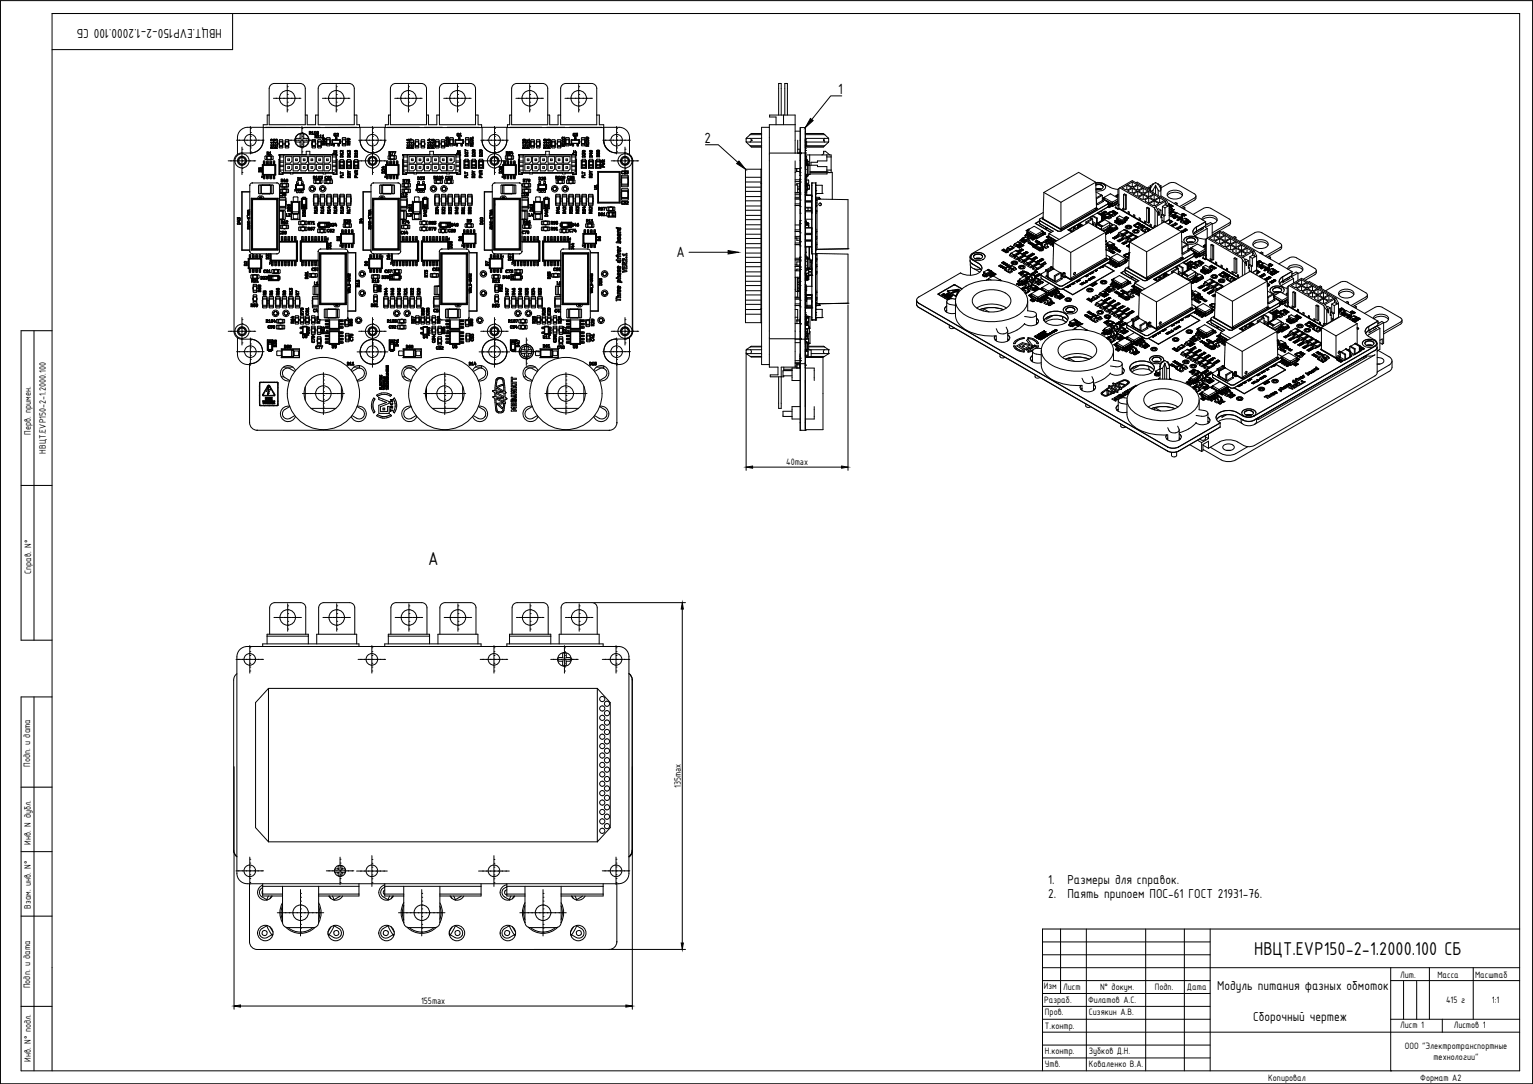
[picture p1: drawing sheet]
<svg xmlns="http://www.w3.org/2000/svg" width="594mm" height="420mm" viewBox="0 0 594 420" stroke-linecap="round" stroke-linejoin="round" font-family="sans-serif">
<defs><g id="words">
<g font-size="7.8">
<text x="165.9" y="219">А</text>
<text x="486" y="370.2">НВЦТ.EVP150-2-1.2000.100 СБ</text>
</g>
<g font-size="6.2">
<text x="324.8" y="36.4">1</text>
<text x="273" y="55.3">2</text>
<text x="262.1" y="99.8">А</text>
</g>
<g font-size="5.4">
<text x="86" y="11.2" transform="rotate(-180 86 11.2)">НВЦТ.EVP150-2-1.2000.100 СБ</text>
<text x="406.2" y="342.5">1.</text>
<text x="413.7" y="342.5">Размеры для справок.</text>
<text x="406.2" y="348">2.</text>
<text x="413.7" y="348">Паять припоем ПОС-61 ГОСТ 21931-76.</text>
<text x="471.7" y="383.9">Модуль питания фазных обмоток</text>
<text x="485.6" y="395.9">Сборочный чертеж</text>
</g>
<g font-size="3.9">
<text x="11.9" y="168.7" transform="rotate(-90 11.9 168.7)">Перв. примен.</text>
<text x="17.8" y="175.8" transform="rotate(-90 17.8 175.8)">НВЦТ.EVP150-2-1.2000.100</text>
<text x="304.6" y="180.4">40max</text>
<text x="12.1" y="222.5" transform="rotate(-90 12.1 222.5)">Справ. N°</text>
<text x="11.7" y="297.3" transform="rotate(-90 11.7 297.3)">Подп. и дата</text>
<text x="263.8" y="305.5" transform="rotate(-90 263.8 305.5)">135max</text>
<text x="12" y="327.4" transform="rotate(-90 12 327.4)">Инв. N дубл.</text>
<text x="12" y="352.3" transform="rotate(-90 12 352.3)">Взам. инв. N°</text>
<text x="11.7" y="383" transform="rotate(-90 11.7 383)">Подп. и дата</text>
<text x="404.5" y="383.5">Изм</text>
<text x="412" y="383.6">Лист</text>
<text x="426.3" y="383.6">N° докум.</text>
<text x="447.5" y="383.6">Подп.</text>
<text x="460" y="383.6">Дата</text>
<text x="542.6" y="379">Лит.</text>
<text x="557" y="379">Масса</text>
<text x="571.6" y="379">Масштаб</text>
<text x="163.2" y="389.3">155max</text>
<text x="404.7" y="388.7">Разраб.</text>
<text x="421.7" y="388.7">Филатов А.С.</text>
<text x="560.4" y="388.8">415 г</text>
<text x="578.2" y="388.8">1:1</text>
<text x="405" y="393.5">Пров.</text>
<text x="421.9" y="393.5">Сизякин А.В.</text>
<text x="405" y="398.7">Т.контр.</text>
<text x="542.6" y="398.6">Лист 1</text>
<text x="563.4" y="398.6">Листов 1</text>
<text x="544.4" y="406.7">ООО &quot;Электротранспортные</text>
<text x="12" y="411.5" transform="rotate(-90 12 411.5)">Инв. N° подл.</text>
<text x="405" y="413.7">Утв.</text>
<text x="405" y="408.7">Н.контр.</text>
<text x="421.9" y="413.7">Коваленко В.А.</text>
<text x="421.9" y="408.7">Зубков Д.Н.</text>
<text x="555.5" y="410.9">технологии&quot;</text>
<text x="491.5" y="418.8">Копировал</text>
<text x="550.4" y="418.8">Формат А2</text>
</g>
</g></defs>
<!-- layer: 0 -->
<path d="M314.1 45.9l1 .8-3 2.7zM286.4 62.4l2.5 3.2-3.4-2.2zM282.2 97.1l4 .7-4 .6zM289.1 181.1l2.5-.5v.9zM326.1 180.6l2.5 .5-2.5 .4zM264.4 233.6l.4 2.5h-.8zM264 365.5h.8l-.4 2.5zM90.7 389.9l2.5-.4v.9zM242.5 389.5l2.5 .4-2.5 .5z" fill="#000" stroke="#000" stroke-width=".39"/>
<g fill="none" stroke="#000" stroke-width=".39">
<path d="M104.9 32.9l1.4-.5h10l1.4 .5 .6 1.4v14h-14v-14zM106 38.1h.7M106.8 38.1h.1M107 38.1h1.2M108.3 38.1a3 3 0 0 1 3-3 3 3 0 0 1 3 3M108.3 38.1a3 3 0 0 0 3 3 3 3 0 0 0 3-3M108.3 38.1h.1M108.5 38.1h1.2M109.8 38.1h.1M110 38.1h1.2M111.3 33.6h.1M111.3 35.1h.1"/>
<path d="M111.3 36.6h.1M111.3 38.1h.1M111.3 39.6h.1M111.3 32.8v.7M111.3 33.8v1.2M111.3 35.3v1.1M111.3 36.8v1.2M111.3 38.2v1.3M111.3 39.8v1.1M111.5 38.1h1.2M112.8 38.1h.1M113 38.1h1.2"/>
<path d="M114.3 38.1h.1M114.5 38.1h1.2M115.8 38.1h.1M116 38.1h.6M123.9 32.9l1.4-.5h10l1.4 .5 .6 1.4v14h-14v-14zM125 38.1h.7M125.8 38.1h.1M126 38.1h1.1M127.3 38.1h.1M127.3 38.1a3 3 0 0 1 3-3 3 3 0 0 1 3 3M127.3 38.1a3 3 0 0 0 3 3 3 3 0 0 0 3-3M127.5 38.1h1.2"/>
<path d="M128.8 38.1h.1M128.9 38.1h1.3M130.3 33.6h.1M130.3 35.1h.1M130.3 36.6h.1M130.3 38.1h.1M130.3 39.6h.1M130.3 32.8v.7M130.3 33.8v1.2M130.3 35.3v1.1M130.3 36.8v1.2M130.3 38.2v1.3"/>
<path d="M130.3 39.8v1.1M130.5 38.1h1.1M131.8 38.1h.1M132 38.1h1.1M133.3 38.1h.1M133.4 38.1h1.3M134.8 38.1h.1M134.9 38.1h.7M151.9 32.9l1.4-.5h10l1.4 .5 .6 1.4v14h-14v-14zM153 38.1h.6M153.8 38.1h.1M153.9 38.1h1.2"/>
<path d="M155.3 38.1a3 3 0 0 1 3-3 3 3 0 0 1 3 3M155.3 38.1a3 3 0 0 0 3 3 3 3 0 0 0 3-3M155.3 38.1h.1M155.4 38.1h1.2M156.8 38.1h.1M156.9 38.1h1.2M158.3 33.6h.1M158.3 35.1h.1M158.3 36.6h.1M158.3 38.1h.1M158.3 39.6h.1M158.3 32.8v.7"/>
<path d="M158.3 33.8v1.2M158.3 35.3v1.1M158.3 36.8v1.2M158.3 38.2v1.3M158.3 39.8v1.1M158.4 38.1h1.2M159.8 38.1h.1M159.9 38.1h1.2M161.3 38.1h.1M161.4 38.1h1.2M162.8 38.1h.1M162.9 38.1h.7"/>
<path d="M170.9 32.9l1.4-.5h10l1.4 .5 .6 1.4v14h-14v-14zM171.9 38.1h.7M172.8 38.1h.1M172.9 38.1h1.2M174.3 38.1h.1M174.3 38.1a3 3 0 0 1 3-3 3 3 0 0 1 3 3M174.3 38.1a3 3 0 0 0 3 3 3 3 0 0 0 3-3M174.4 38.1h1.2M175.8 38.1h.1M175.9 38.1h1.2M177.3 33.6h.1M177.3 35.1h.1"/>
<path d="M177.3 36.6h.1M177.3 38.1h.1M177.3 39.6h.1M177.3 32.8v.7M177.3 33.8v1.2M177.3 35.3v1.1M177.3 36.8v1.2M177.3 38.2v1.3M177.3 39.8v1.1M177.4 38.1h1.2M178.8 38.1h.1M178.9 38.1h1.2"/>
<path d="M180.3 38.1h.1M180.4 38.1h1.2M181.8 38.1h.1M181.9 38.1h.7M198.9 32.9l1.4-.5h10l1.4 .5 .6 1.4v14h-14v-14zM199.9 38.1h.7M200.8 38.1h.1M200.9 38.1h1.2M202.3 38.1a3 3 0 0 1 3-3 3 3 0 0 1 3 3M202.3 38.1a3 3 0 0 0 3 3 3 3 0 0 0 3-3M202.3 38.1h.1M202.4 38.1h1.2"/>
<path d="M203.8 38.1h.1M203.9 38.1h1.2M205.3 33.6h.1M205.3 35.1h.1M205.3 36.6h.1M205.3 38.1h.1M205.3 39.6h.1M205.3 32.8v.7M205.3 33.8v1.2M205.3 35.3v1.1M205.3 36.8v1.2M205.3 38.2v1.3"/>
<path d="M205.3 39.8v1.1M205.4 38.1h1.2M206.8 38.1h.1M206.9 38.1h1.2M208.3 38.1h.1M208.4 38.1h1.2M209.8 38.1h.1M209.9 38.1h.7M217.8 32.9l1.5-.5h10l1.4 .5 .6 1.4v14h-14v-14zM218.9 38.1h.7M219.8 38.1h.1M219.9 38.1h1.2"/>
<path d="M221.3 38.1h.1M221.3 38.1a3 3 0 0 1 3-3 3 3 0 0 1 3 3M221.3 38.1a3 3 0 0 0 3 3 3 3 0 0 0 3-3M221.4 38.1h1.2M222.8 38.1h.1M222.9 38.1h1.2M224.3 33.6h.1M224.3 35.1h.1M224.3 36.6h.1M224.3 38.1h.1M224.3 39.6h.1M224.3 32.8v.7"/>
<path d="M224.3 33.8v1.2M224.3 35.3v1.1M224.3 36.8v1.2M224.3 38.2v1.3M224.3 39.8v1.1M224.4 38.1h1.2M225.8 38.1h.1M225.9 38.1h1.2M227.3 38.1h.1M227.4 38.1h1.2M228.8 38.1h.1M228.9 38.1h.7"/>
<path d="M326.2 37.2h-4.3l-7.3 9.1M91.7 54.3h.7M92.5 54.3h.1M92.7 54.3h1.2M93.7 59.3h-.1M93.8 57.8h.1M93.8 59.3h.1M93.8 57v.7M93.8 58v1.2M93.8 59.5v1.2M94 54.3h.1M94.2 54.3h1.2"/>
<path d="M95.5 54.3h.1M95.7 54.3h1.2M97 49.8h.1M97 51.4h.1M97 52.8h.1M97 54.3h.1M97 55.8h.1M97 57.3h.1M97 58.8h.1M97 49v.7M97 50v1.2M97 51.5v1.2"/>
<path d="M97 53v1.2M97 54.5v1.2M97 56v1.2M97 57.5v1.2M97 59v.7M97.2 54.3h1.2M97.2 59.3h-3.7l-1.2 .3-1.3 1.3-.3 1.2v66.5l.3 1.2 1.3 1.3 1.2 .4h3.7M98.5 54.3h.1M98.7 54.3h1.2M100 54.3h.1M100.2 54.3h1.2M101.5 54.3h.1"/>
<path d="M101.7 54.3h.6M102 49.4l-6-.1a4 4 0 0 0-4 4v6.5M102 49.4h37.5v5.3a4.8 4.8 0 0 0 4.8 4.6 4.8 4.8 0 0 0 4.8-4.6M102 54.4a5 5 0 0 1-4.9 4.9M103.6 59l.4 .1v.3h-.4zM103.9 59.6h.1M103.9 59.6l.3 .3M103.9 59.5l.2-.5-.6-.1v1.1l.1-.4 .6 .3M104.3 44.6h-.7v3.7h-1.6v6.2a5 5 0 0 1-4.8 4.8M104.7 58.9l-.3 .3h.3v.7l-.3 .1 .7-.1M104.7 58.9h.1M104.8 58.9v1h.3"/>
<path d="M105 56.9l.6 .1 .4-.2-.4 .6 .4 .1h-1zM105.1 57h.3v.4h-.4zM105.2 54.1h.1M105.2 54.1l-.2 .5a.38 .38 0 0 1-.1-.5 .38 .38 0 0 1 .5-.1l.5 .4 .1-.5v.7M105.2 54.1l.8 .5M105.6 57v.1M105.9 54.9v.3h-1l.3 .4M105.9 55.9v.2l-1 .1 .3 .4v-.3l.8 .2M105.9 55.9l.1 .6M105.9 55.9h.1M105.9 54.9l.1 .6M105.9 54.9h.1"/>
<path d="M106 55.5l-.8-.2v.3M106.4 54l.1 .7v-.5l.4 .2 .1-.3M106.4 54h.1M106.4 53.9v.1M106.4 56.1h1l.1-.3v.7l-.8-.2v.3zM106.4 53.9h.1M106.5 56.9l.6 .1 .4-.2-.4 .6 .4 .1h-1zM106.5 54l.3 .2 .6-.2 .1 .6M106.6 57h.2l.1 .4h-.4zM106.6 55.5l.1 .1M106.8 57h.1M107 54.1h.1"/>
<path d="M107 54.1h.3M107.1 57v.1M107.3 54.6l.1 .1M107.3 54.1h.1M107.4 54.1v.4M107.4 54.5l-.1 .1M107.4 54.9v.3h-1l.2 .3M107.4 54.9h.1M107.4 54.9l.1 .7-.1-.3h-.7v.3M107.5 54.6l-.1 .1M108.2 55.5v.5zM108.3 54.7h1.2v2h-1.2z"/>
<path d="M108.3 55h1.2M108.3 56.4h1.2M108.3 56.2l-.1 .9 .3 .2M108.5 54.1l1 .1v1.1M108.5 54.1l-.3 .3 .1 .9M109.5 56.2v1.1h-1M109.6 55.5h.1M109.6 55.5v.5zM110.4 55.5l.1 .5zM110.6 54.7h1.2v2h-1.2zM110.6 55h1.2M110.6 56.4h1.2"/>
<path d="M110.6 56.2v1.1h1.1M111.3 41.1h.1M111.3 42.6h.1M111.3 41.3v1.1M111.3 42.7v.7M111.7 54.1l-1.1 .1v1.1M111.7 54.1l.2 .3-.1 .9M111.7 54.3h.7M111.8 56.2l.1 .9-.2 .2M111.9 55.5v.5zM112.5 54.3h.1M112.7 54.3h1.2"/>
<path d="M114 54.3h.1M114.2 54.3h1.2M114.4 54.3h.1M114.4 54.3l.5 .7 1.4 .1M115.5 54.3h.1M115.7 54.3h1.2M116 49.4h.1M116 49.4h-13M116.3 53.6h-1.4l-.5 .7M116.3 52.2v1.4M116.3 55.1v1.4M116.3 53.6l.2 .2"/>
<path d="M116.3 52.2l.4-.4 .8 .2 .2 1.6M116.5 54.8l-.2 .3M117 49.8h.1M117 51.4h.1M117 52.8h.1M117 54.3h.1M117 55.8h.1M117 57.3h.1M117 58.8h.1M117 49v.7M117 50v1.2M117 51.5v1.2"/>
<path d="M117 53v1.2M117 54.5v1.2M117 56v1.2M117 57.5v1.2M117 59v.7M117.2 54.3h1.2M117.5 54.8l.2 .3M117.7 53.6h1.5l.4 .7M117.7 55.1l-.2 1.6-.8 .2-.4-.4M117.7 53.6l-.2 .2M118 49.4h.1M118.3 44.6h.8v3.7h3.2v-3.7h1"/>
<path d="M118.5 54.3h.1M118.6 54.3h1.3M118.7 59.9h-10.5l-.1 .4 .1-.3h22.3l.1 .3v-.4M119.6 54.3l-.4 .7-1.5 .1M120 51.1h.4v.3h-.4zM120 54.3h.1M120.1 59.9h10.4M120.2 54.3h1.1M120.3 51.6l.3 .4-.6-.4v.4M120.3 51.6h.1M120.3 51.6l.2-.6-.6-.1 .1 1.1M120.9 55.5v.5z"/>
<path d="M121 54.7h1.2v2h-1.2zM121 55h1.2M121 56.4h1.2M121 56.2l-.1 .9 .3 .2h1v-1.1M121 55.3l-.1-.9 .3-.3 1 .1v1.1M121.1 50.9l-.3 .4 .3-.1v.7l-.3 .1 .6 .1M121.1 50.9h.1M121.2 50.9v.1M121.2 51l.2 1.1M121.5 54.3h.1M121.7 54.3h.6M122 50.9l-.3 .4 .3-.1v.7l-.2 .1 .6 .1"/>
<path d="M122.1 50.9h.1M122.1 50.9l.1 .1M122.2 51l.2 1.1M122.3 55.5v.5zM122.5 52.8l.1-.3h-.4v.4h.3M122.8 52.7l-.3 .3 .2 .5-.4-.5-.2 .5v-1.2l.6 .1 .1 .4M122.9 51a.47 .47 0 0 1 .6 .5 .47 .47 0 0 1-.8 .3zM122.9 51.8h.3M122.9 51.1v.7M123 51.1h.2M123 51.1h-.1M123 55.5l.1 .5z"/>
<path d="M123.2 51.1h.1M123.2 51.1v.7M123.2 54.7h1.2v2h-1.2zM123.2 55h1.2M123.2 56.4h1.2M123.2 56.2v1.1h1M123.3 52.3l-.2 .5M123.3 52.3h.1M123.4 52.3v1l.3 .2-.7-.1 .3-.1v-.7l-.2 .2M124 52.6l.4-.3v1l.2 .2-.6-.1 .2-.1v-.7zM124 49.4h.1M124.2 54.1l-1 .1v1.1"/>
<path d="M124.3 54.1l.2 .3-.1 .9M124.3 52.3h.1M124.4 56.2l.1 .9-.2 .2M124.5 55.5v.5zM125 52.6h-.1M125.2 55.7h.2l.1 .4h-.4zM125.2 54.8l.2 .3 .2-.3M125.2 54.7l-.1 .1M125.2 54.7h.3M125.2 53.6h.1M125.2 53.6l-.2 .5 .2 .2M125.2 52.3h.1"/>
<path d="M125.2 52.3l-.2 .3M125.3 54.2h.1M125.3 53.7h.1M125.3 53.7v.5M125.3 52.3v1l.3 .2-.7-.1 .3-.1v-.7h-.3M125.3 53.6l.1 .1M125.4 55.7h.1M125.4 53.7h.1M125.5 54.7l.1 .1M125.6 53.8h.3v.3h-.3zM125.9 54.8l-.2-.1-.1 .5-.4 .1M125.9 54.8v.1"/>
<path d="M125.9 53.8h.1M125.9 54.9l.1 .2a.36 .36 0 0 0 .1-.4 .36 .36 0 0 0-.5-.2l-.6 .3 .2 .5M126 53.7h.1M126 54.3h-.8M126 53.7h-.5M126 49.4h.1M126.1 53.7l-.1 .6M126.1 55.6l-.5 .5 .5 .1-1.1-.1M126.1 55.6l-.5 .2-.4-.3-.2 .6M126.5 54.6v.6zM126.6 53.9h1.2v2h-1.2zM126.6 55.6h1.2"/>
<path d="M126.6 54.2h1.2M126.6 55.4l-.1 .9 .3 .2h1.1l-.1-1.1M126.6 54.5l-.1-.9 .3-.3 1.1 .1-.1 1.1M127.9 55.2h.1M128 54.7v.5M128 54.7h-.1M128.4 55.8l.4 .3-.4 .3zM128.7 54.3h.1M128.7 54.2v1.4zM128.8 55.5l.1 .1M128.8 54.3v1.2M128.8 54.3l.1 .1"/>
<path d="M128.8 56.1h.1M128.9 55.5h.1M128.9 55.5h-.1M128.9 55.6h2.8M128.9 54.2h2.8M128.9 54.2l-.1 .1M128.9 54.3h-.1M128.9 54.3h.1M128.9 54.3h2.7M128.9 55.5h2.7M128.9 55.5v.1M128.9 54.3v.1"/>
<path d="M129 55.6l.2 1h.4v-1M129.1 55.6v.6h.4v-.6M129.4 58.5l-.2 1.1M129.4 58.4v.1M129.4 58.4l.1 .8-.3 .4M129.5 52.6h.1M129.5 52.6l.8 .1M129.6 51.7l-.1 .9M129.6 51.7h.5M129.6 52.5l.1 .1M129.7 52.5h.1M129.7 52.5h.3"/>
<path d="M129.7 52.6h.2zM129.8 59.4v.1M129.9 59.4h.1M129.9 59.3l-.1 .1M130 51.8v.1M130 51.8l-.4 .1v.6M130 54.2v-.9l.4-.1 .2 1M130 52.5h.1M130 51.9v.6M130.1 51.7l.1 .1M130.1 54.2v-.5h.4v.5M130.2 52.6v.1"/>
<path d="M130.2 52.6h.1M130.2 51.8h.1M130.2 51.8v.8M130.3 41.1h.1M130.3 42.6h.1M130.3 41.3v1.1M130.3 42.7v.7M130.5 58.5l-.2 .3 .2 .2M130.5 59.1v.4h-.7M130.5 58.5h.1M130.6 58.5l-.8-.1 .5 .2-.2 .3 .3 .3-.5 .2M130.6 51.8l.4 .1"/>
<path d="M130.6 51.8v.1M131 55.6l.1 1h.4v-1M131 51.9v.1M131.1 51.7v.1M131.1 51.7l-.5 .2M131.1 51.8v.4l-.4 .4 .5 .2h-.8l.6-.8M131.4 55.6v.6h-.4M131.6 55.5l.1 .1M131.6 54.3l.1 .1M131.7 54.3h-.1M131.7 55.5v.1M131.7 54.2v.2"/>
<path d="M131.7 55.5h-.1M131.7 54.4v1.1M131.9 54.3v1.3M131.9 59.5l.3 .5-.1-.3 .9 .2M132.1 58.4h.1M132.2 58.4l.7 .7M132.6 54.6v.6zM132.7 55.6h1.2M132.7 54.2h1.2M132.7 53.9h1.2v2h-1.2zM132.7 55.4v1.1h1.1l.2-.2M132.8 59.3v.2h-.9"/>
<path d="M132.9 59.3h-.1M132.9 59.2l.1 .1M132.9 59.1h.1M133 58.4v.6M133 59.3v.6M133 59l-.1 .1M133 58.4l-.2 .4-.4-.4a.34 .34 0 0 0-.6 .1 .34 .34 0 0 0 .3 .4v-.5M133.9 55.4l.1 .2M134 53.6v.7M134 55.6v.7M134 53.6l-.2-.3-1.1 .1v1.1M134 54.3l-.1 .2"/>
<path d="M134.1 54.7v.5M134.6 58.4v.6M134.7 58.3h-.1M134.7 58.3l.3 .2 .7-.1 .1 .5h-.3M134.7 55.7h.2l.1 .4h-.4zM134.7 53.8l.2 .4 .2-.4M134.7 54.8l.2 .3 .2-.3M134.7 53.8h.1M134.7 54.7v.1M134.7 53.8h.3M134.7 54.7h.3M134.7 54.3h.3"/>
<path d="M134.9 55.5l-.3 .1-.1 .5M134.9 55.5l.3 .3 .4-.3-.4 .4 .4 .3-1.1-.1M134.9 55.7h.1M135 58.8l-.2-.3-.2 .5M135 53.8h.1M135 54.7l.1 .1M135.4 53.9l-.2-.1-.2 .5M135.4 54.8l-.2-.1-.2 .6M135.4 54.8l.1 .1M135.4 53.9h.1M135.6 58.5h.1M135.6 58.5l-.6 .2"/>
<path d="M135.6 58.5v.4M135.6 53.8v.4l-.1-.3M135.6 54.8v.4l-.1-.3M135.6 58.9h-.1M135.6 53.8l-1-.1 .1 .6M135.6 54.8l-1-.2v.6l.4 .1M135.6 59.3v.2h-.9l.2 .4M135.6 59.3h.1M135.7 59.2v.7l-.1-.2h-.7v.2M137.3 44.6h1v3.7h1v1.1M138 58.5h.1M138 58.5l-.4 .1 .4 .2"/>
<path d="M138 58.5v.3M138 58.8h.1M138.3 49.4h.1M138.3 58.6l-.2-.1-.2 .5-.5-.2M138.3 58.6h.1M138.4 58.6v.3a.36 .36 0 0 0 .1-.5 .36 .36 0 0 0-.4-.1l-.6 .1-.1 .4M138.4 59.3v.2l-1 .2M138.4 59.3h.1M138.4 59.2l.1 .7-.1-.2h-.7v.3l-.3-.3M139 54.3h.7M139.3 49.4h10M139.5 54.6a4.8 4.8 0 0 0 4.7 4.7"/>
<path d="M139.8 54.3h.1M140 54.3h1.2M141.3 54.3h.1M141.5 54.3h1.2M142.8 54.3h.1M143 54.3h1.2M144.3 49.8h.1M144.3 51.4h.1M144.3 52.8h.1M144.3 54.3h.1M144.3 55.8h.1M144.3 57.3h.1"/>
<path d="M144.3 58.8h.1M144.3 49v.7M144.3 50v1.2M144.3 51.5v1.2M144.3 53v1.2M144.3 54.5v1.2M144.3 56v4.7M144.3 57.8h.1M144.3 59.3h.1M144.5 54.3h1.2M145.8 54.3h.1M146 54.3h1.2"/>
<path d="M147.3 54.3h.1M147.5 54.3h1.2M148.8 54.3h.1M149 54.3h.7M149.1 54.6a4.8 4.8 0 0 1-4.6 4.7M150.2 49.4h12.3M150.7 58.8v1M150.8 58.8h.5l-.1 .6 .2 .4-.4-.4-.3 .4M150.8 58.7l-.1 .1M151.3 44.6h-.8v3.7h-1.2v1.1M151.3 59.1l-.4 .2v-.4l.4 .3M151.7 58.7l.6 .2-.3 1 .4-1-.7-.1"/>
<path d="M152.4 58.7v.2M152.7 58.8l.7 .1-.5 1 .3-1h-.6M152.7 58.7l-.1 .2M153.3 58.7l.1 .2M157.7 57v.5h1M157.7 57l.4-.2 .2 .2M157.7 54l.4 .5a.39 .39 0 0 1 .1-.6 .39 .39 0 0 1 .6 .2 .39 .39 0 0 1-.2 .6l-.8-.2zM157.7 56.1h1l.1-.3v.7l-.8-.2v.3zM157.9 57h.2l.1 .4h-.4zM157.9 55.5l.1 .1M158.1 57h.1M158.3 41.1h.1"/>
<path d="M158.3 42.6h.1M158.3 41.3v1.1M158.3 42.7v.7M158.3 57.1l.5-.3-.5 .4 .4 .3M158.3 57v.1M158.6 54.1h.1M158.6 54.1l-.4 .2 .4 .2M158.6 54.1v.3M158.6 54.4v.1M158.7 54.9v.3h-1l.2 .3M158.7 55.9h.1M158.7 54.9h.1"/>
<path d="M158.7 54.9l.1 .7-.1-.3h-.7v.3M159.2 53.9h.1M159.2 53.9v.8l.1-.6 1 .2M159.3 53.9l1 .4M159.3 56.3l.1 .1M159.4 57h.2l.1 .4h-.4zM159.4 56.8l.4 .2M159.4 56.8l-.2 .7h1.1l-.5-.1 .5-.5M159.6 57h.1M159.8 57v.1M160.2 54.9v.3h-1l.3 .4M160.2 55.9v.2h-1l.1 .2"/>
<path d="M160.2 54.9l.1 .7-.1-.3h-.7v.3M160.2 55.9l.1 .6-.1-.2-.8 .1M160.2 54.9h.1M160.2 55.9h.1M160.3 56.9l-.5 .2M160.8 55.5l.1 .5zM161 54.7h1.2v2h-1.2zM161 55h1.2M161 56.4h1.2M161 56.2v1.1h1M162 54.1l-1 .1v1.1M162 54.1l.3 .3-.1 .9"/>
<path d="M162.2 56.2l.1 .9-.3 .2M162.3 55.5v.5zM163.1 55.5l.1 .5M163.1 55.5h.1M163.3 54.7h1.2v2h-1.2zM163.3 55h1.2M163.3 56.4h1.2M163.3 56.2l-.1 .9 .2 .2h1.1v-1.1M163.3 55.3l-.1-.9 .2-.3 1.1 .1v1.1M164.5 49.4h6.8M164.6 55.5v.5zM165.3 44.6h.7v3.7h3.3v-3.7h1"/>
<path d="M165.7 56.1h1l.1-.3v.7l-.8-.2v.3zM165.7 54.3v.1M165.8 56.9l.5 .1 .5-.2-.5 .6 .5 .1h-1.1zM165.9 57h.2l.1 .4h-.4zM165.9 55.5l.1 .1M166.1 57h.1M166.3 53.9l-.3 .2 .3 .4-.6-.2M166.3 53.9l.5 .2-.3 .1-.1 .4-.7-.2M166.3 57v.1M166.3 53.9h.1M166.6 59.9h-10.5v.4M166.7 54.9v.3h-1l.2 .3"/>
<path d="M166.7 54.9l.1 .7-.1-.3h-.7v.3M166.7 54.9h.1M166.7 55.9h.1M167.2 57v.5h1M167.2 57l.4-.2 .2 .2M167.2 54l.1 .5h.3l-.1-.3a.39 .39 0 0 1 .7-.2 .39 .39 0 0 1-.1 .6l-.2-.5-.1 .5h-.6zM167.4 57h.2l.1 .4h-.4zM167.4 55.5l.1 .1M167.6 57h.1M167.8 57v.1M167.8 57.1l.5-.3-.5 .4 .4 .3M168 59.9h10.5l-.1 .4"/>
<path d="M168.1 54.1h.1M168.2 55.9v.2h-1l.3 .4M168.2 54.9v.3h-1l.2 .3M168.2 55.9l.1 .6-.1-.2h-.7v.2M168.2 55.9h.1M168.2 54.9l.1 .7-.1-.3h-.7v.3M168.2 54.9h.1M168.7 55.5l.1 .5zM168.9 54.7h1.2v2h-1.2zM168.9 55h1.2M168.9 56.4h1.2M168.9 56.2l-.1 .9 .2 .2h1.1v-1.1"/>
<path d="M168.9 55.3l-.1-.9 .2-.3 1.1 .1v1.1M170.2 55.5v.5M170.9 55.5v.5zM171.1 54.7h1.2v2h-1.2zM171.1 55h1.2M171.1 56.4h1.2M171.1 56.2l-.1 .9 .2 .2h1.1v-1.1M171.1 55.3l-.1-.9 .2-.3 1.1 .1v1.1M172.4 55.5v.5zM172.8 55.3h1l.1-.3v.7l-.8-.2v.2zM172.8 54.6l.1 .1M172.8 54.6a.51 .51 0 0 1 .5-.5 .51 .51 0 0 1 .5 .5"/>
<path d="M172.9 56.1l.5 .1 .5-.2-.5 .5 .5 .2h-1.1zM172.9 54.7h.9M172.9 53.2a.51 .51 0 0 1 .7-.1 .51 .51 0 0 1 .2 .6 .52 .52 0 0 1-.7 .2 .52 .52 0 0 1-.2-.7zM172.9 54.5l.1 .1M172.9 53.6h.1M172.9 53.4v.2M172.9 54.3v.2M173 56.2h.2l.1 .3h-.4zM173 53.4h.7M173 53.6h.7M173 54.3h.7M173 54.6h.7"/>
<path d="M173 54.3h-.1M173 53.4h-.1M173.2 56.2h.1M173.3 49.4h12.3M173.7 53.4h.1M173.7 54.3h.1M173.7 53.6h.1M173.7 54.5v.1M173.7 53.4v.2M173.7 54.3v.2M173.8 55v.1M173.8 54.6v.1"/>
<path d="M174.2 54.6v.6zM174.4 55.6h1.2M174.4 54.2h1.2M174.4 53.9h1.2v2h-1.2zM174.4 55.4l-.1 .9 .2 .2h1.1v-1.1M174.4 54.5l-.1-.9 .2-.3 1.1 .1v1.1M175.7 54.6v.6zM176.1 55.8v.5M176.2 55.8h.1M176.2 55.8l.3 .3M176.4 54.2v1.4zM176.5 56.1l-.4 .2"/>
<path d="M176.5 56.1h.1M176.6 54.2v.2M176.6 55.5v.1M176.6 55.6h2.8M176.6 54.2h2.8M176.6 55.5h.1M176.6 54.4v1.1M176.6 54.3h.1M176.6 54.3h2.7M176.6 55.5h2.7M176.6 54.3v.1M176.7 55.6l.2 1h.4v-1"/>
<path d="M176.8 55.6v.6h.4v-.6M177 59.4h.1M177.3 51.7l-.1 .9 .7 .3-.1-.3M177.3 51.7h.4M177.3 58.5l-.3 .9M177.3 41.1h.1M177.3 42.6h.1M177.3 41.3v1.1M177.3 42.7v.7M177.3 58.4v.1M177.3 58.4l.1 1h-.4M177.4 52.6h.1"/>
<path d="M177.7 51.8v.1M177.7 51.8l-.4 .1 .1 .7M177.7 54.2v-.9l.4-.1 .2 1M177.7 52.5l-.4-.1 .1 .2M177.7 52.5h.1M177.7 51.9v.6M177.7 51.7l.2 .1M177.7 58.5v.5l.6 .2-.4 .2M177.8 54.2v-.5h.4v.5M177.8 59.4h.1M177.8 58.4h.5M177.9 52.6h-.1"/>
<path d="M177.9 51.8h.1M177.9 51.8v.8M177.9 58.8l.5 .2M177.9 58.8h.1M178.3 58.4l-.4 .4M178.4 59.1l-.2 .5-.4-.3M178.4 51.6l-.3 .4 .3-.1v.7h-.2M178.5 51.6l.1 1 .3 .1-.7-.1M178.5 51.6h-.1M178.6 55.6l.1 1h.4M178.7 55.6v.6h.4v-.6M179.2 55.6l-.1 1"/>
<path d="M179.3 54.3h.2M179.3 54.3l.1 .1M179.4 54.2l.1 .1M179.4 55.5h-.1M179.4 55.5h.1M179.5 55.5h-.2M179.5 54.3l-.1 .1M179.5 54.3v1.3M179.5 55.5l-.1 .1M180.2 58l.1 .7M180.2 58h.1M180.3 58h-.1"/>
<path d="M180.3 58h.1M180.3 58l1 .5-1-.3v.5M180.3 54.6v.6zM180.3 59.3l.1 .2M180.4 59.5v.1M180.4 59.6l-.1 .1a.39 .39 0 0 1-.1-.5 .39 .39 0 0 1 .5-.2l.5 .5 .1-.5v.8M180.5 55.6h1.2M180.5 54.2h1.2M180.5 53.9h1.2v2h-1.2zM180.5 59.1h.1M180.5 55.4l-.1 .9 .2 .2h1.1v-1.1M180.5 54.5l-.1-.9 .2-.3 1.1 .1v1.1"/>
<path d="M180.5 59.1l-.2 .2M180.5 59.1l.7 .7M181.2 59.8h.1M181.8 54.6v.6zM182.3 54.2h.1a.52 .52 0 0 1 .6-.2 .52 .52 0 0 1 .2 .7 .54 .54 0 0 1-.6 .1 .54 .54 0 0 1-.3-.6zM182.3 56.7v-.6l.6 .1 .5-.2-.5 .4 .5 .3h-1.1M182.4 53.6l.1 .1M182.4 54.3v.2M182.4 54.5v.1M182.4 56.2h.3v.3h-.3zM182.4 54.3h.8M182.4 54.6h.8"/>
<path d="M182.4 54.3h.1M182.7 56.2h.1M183.2 54.3h.1M183.2 59.5v.1M183.2 54.5v.1M183.2 54.3v.2M183.2 59.6l-.1 .1a.39 .39 0 0 1-.1-.5 .39 .39 0 0 1 .5-.2l.5 .5 .1-.5v.8M183.2 53.2v.2h-.9l.1 .2M183.2 58.7h-.1a.48 .48 0 0 1 .5-.6 .48 .48 0 0 1 .4 .6l-.8 .1M183.2 53.1v.1M183.3 55l-.1 .1M183.3 53.1h-.1"/>
<path d="M183.3 55v.7l-.1-.2h-.7l.1 .2-.4-.3 1-.1v-.2M183.3 53.1v.7l-.1-.2-.7 .1M183.3 58.6h.1M183.3 58.2h.1M183.3 59.1h.1M183.3 58.2v.4M183.3 59.1l-.1 .4M183.3 59.1l.7 .7M183.6 58.5v.1M183.6 58.2v.3M183.6 58.2v.1M183.6 58.2l.3 .1v.3"/>
<path d="M183.6 58.6h.3M184 59.8h.1M184.3 44.6h1v3.7h1.3v1.1M185.8 58.5l.1-.4 .5-.1a.36 .36 0 0 1 .5 .2 .36 .36 0 0 1-.1 .4l-.3-.4-.2 .5M185.8 58.5l.2 .2M186 58.8h.3M186.1 59.1h.1M186.1 59.1l.7 .6M186.3 54.3h.7M186.6 49.4h10M186.8 59.7v.1M186.8 54.6a4.8 4.8 0 0 0 4.7 4.7"/>
<path d="M186.9 59.1l-.1 .7M186.9 59.1l-.1 .4-.5-.5a.34 .34 0 0 0-.5 .2 .34 .34 0 0 0 .2 .4l.1-.5M187.1 54.3h.1M187.3 54.3h1.2M188.6 54.3h.1M188.8 54.3h1.2M190.1 54.3h.1M190.3 54.3h1.2M191.6 57.8h.1M191.6 59.3h.1M191.6 49.8h.1M191.6 51.4h.1"/>
<path d="M191.6 52.8h.1M191.6 54.3h.1M191.6 55.8h.1M191.6 57.3h.1M191.6 58.8h.1M191.6 49v.7M191.6 50v1.2M191.6 51.5v1.2M191.6 53v1.2M191.6 54.5v1.2M191.6 56v4.7M191.8 54.3h1.2"/>
<path d="M193.1 54.3h.1M193.3 54.3h1.2M194.6 54.3h.1M194.8 54.3h1.2M196.1 54.3h.1M196.2 58.8v1M196.2 58.8h.4M196.2 58.7v.1M196.3 54.3h.7M196.4 54.7a4.8 4.8 0 0 1-4.8 4.6 4.8 4.8 0 0 1-4.8-4.6v-5.3h-37.7v5.3M196.4 54.6a4.8 4.8 0 0 1-4.7 4.7M196.6 59.4l.2 .5-.4-.5-.2 .4"/>
<path d="M196.6 59.4h.1M196.6 58.8l.3 .2-.3 .4M196.7 59.1l-.4 .2v-.4l.4 .3M197.3 59v.1M197.3 59h.4M197.3 59h.3M197.3 59h.1M197.6 59.4h.1M197.6 59.4l-.4 .1 .4 .2M197.6 59.7h.1M197.6 59h.1M197.6 59.4v.3"/>
<path d="M197.6 49.4h12.3M197.7 59v.1M197.7 59.3a.34 .34 0 0 0-.1-.5 .34 .34 0 0 0-.4 .1 .34 .34 0 0 0 0 .4v.5h.5M197.7 59.3h.1M197.8 59.3l-.1 .5M198.3 44.6h-.8v3.7h-.9v1.1M198.3 58.7l-.2 .8 .4 .1v.2M198.3 58.7l-.1 .7h.3v-.2M198.3 58.7h.1M198.5 59.1l.2 .5M198.7 59.6l-.2 .2M198.7 59.6h.1"/>
<path d="M201 59.9h10.5M201 59.9v.4v-.3h22.3l.1 .3-.1-.4h-10.4M202.6 56.1h.9l.2-.3v.7l-.8-.2v.3zM202.7 54.2l.1 .3h.6M202.7 57h.3l.1 .4h-.4zM202.8 54.2h-.1M202.8 55h.1M202.8 55l-.1 .6a.38 .38 0 0 1-.1-.5 .38 .38 0 0 1 .5-.2l.4 .5 .2-.5-.1 .7M202.9 55l.7 .6M203.2 57v.1M203.4 54.1l.1 .1M203.4 54.1l-.6 .1"/>
<path d="M203.5 54.2v.2M203.5 54.4l-.1 .1M203.6 55.9h-.1M203.6 56.8l-.4 .3M203.6 56.8l-.4 .6 .5 .1h-1.1v-.6l.6 .1M203.6 55.6h.1M203.6 54.1v-.1a.52 .52 0 0 0-.7-.1 .52 .52 0 0 0-.2 .6l.1 .1M203.6 54.1v.4l-.8 .1M204.1 56.1h.9l.2-.3v.7l-.8-.2v.3zM204.1 54.2h.9l.2-.3v.7l-.8-.2v.2zM204.1 56.9l.6 .1 .4-.2-.4 .6 .5 .1h-1.1zM204.2 55.4l.2-.4 .7 .6"/>
<path d="M204.2 55.4h.1M204.2 57h.3l.1 .4h-.4zM204.5 57h.1M204.7 57v.1M205 54.9l.1 .7M205.1 54.9l-.1 .5-.4-.5a.34 .34 0 0 0-.5 .2 .34 .34 0 0 0 .2 .4l-.1-.1M205.1 55.9h.1M205.1 53.9v.1M205.1 55.6h.1M205.3 41.1h.1M205.3 42.6h.1M205.3 41.3v1.1"/>
<path d="M205.3 42.7v.7M205.6 55.5v.5zM205.8 54.7h1.2v2h-1.2zM205.8 55h1.2M205.8 56.4h1.2M205.8 56.2l-.1 .9 .2 .2M205.9 54.1l1.1 .1v1.1M205.9 54.1l-.2 .3 .1 .9M207 56.2v1.1h-1.1M207.1 55.5v.5zM207.8 55.5v.5zM208 54.7h1.2v2h-1.2z"/>
<path d="M208 55h1.2M208 56.4h1.2M208 56.2l-.1 .9 .2 .2h1.1v-1.1M208 55.3l-.1-.9 .2-.3 1.1 .1v1.1M209.3 55.5v.5zM210.7 56.1h.9l.2-.3v.7l-.9-.2 .1 .3zM210.8 57h.3l.1 .4h-.4zM210.9 55.5v.1M210.9 54.5h.1M210.9 54.1h.1M210.9 54.1v.4M211.1 57h.1"/>
<path d="M211.3 54.4v.1M211.3 54.1v.3M211.3 54.1h.1M211.3 54.1h.3M211.3 54.5h.3M211.3 57l-.6-.1v.6l1-.1M211.3 57.1l.4-.3-.4 .4 .4 .2M211.3 57v.1M211.6 54.1h.1M211.6 54.4v.1M211.6 54.1v.3M211.6 54.9v.3h-.9l.2 .3"/>
<path d="M211.7 55.9h-.1M211.7 54.9h.1M211.7 54.9l.1 .7-.2-.3h-.7v.3M211.7 54.1l-.8-.2-.2 .3 .2 .4h.8M211.7 54.5v.1M211.7 54.1v.4M211.9 49.4h6.9M212.2 55.2l.2 .4M212.2 54l.6-.1a.36 .36 0 0 1 .4 .2 .36 .36 0 0 1 0 .4l-.3-.4-.1 .5h-.4zM212.3 44.6h.7v3.7h3.3v-3.7h1M212.3 54.4l.1 .1M212.3 57h.3l.1 .4h-.4z"/>
<path d="M212.3 54.1v.3M212.4 54.1h-.1M212.4 54.1l.4 .2-.4 .2M212.6 57h.1M212.8 57v.1M212.9 54.1v.1M213.1 54.9v.3h-.9M213.1 55.9v.2h-.9M213.2 55.9v.7l-.1-.3h-.7l.1 .3-.3-.5M213.2 55.9h-.1M213.2 54.9l.1 .7-.2-.3h-.7v.3M213.2 54.9h.1"/>
<path d="M213.2 56.8l-.4 .6 .5 .1h-1.1v-.6l.6 .1M213.2 56.8l-.4 .3M213.7 55.5v.5M213.7 56h.1M213.7 55.5h.1M213.8 54.4v.7M213.8 56.4v.7M213.8 54.4l.2-.3 1.1 .1v1.1M213.8 55.1l.1 .2M213.9 54.7h1.2v2h-1.2zM213.9 55h1.2M213.9 56.4h1.2"/>
<path d="M213.9 56.2l-.1 .2M215.1 56.2v1.1h-1.1l-.2-.2M215.2 55.5v.5zM215.9 55.5v.5zM216.1 54.7h1.2v2h-1.2zM216.1 55h1.2M216.1 56.4h1.2M216.1 56.2l-.1 .9 .2 .2h1.1v-1.1M216.1 55.3l-.1-.9 .2-.3 1.1 .1v1.1M217.3 55.5v.5M217.7 56.6l.1 .1M217.9 54.2a.52 .52 0 0 1 .6-.2 .52 .52 0 0 1 .3 .7 .52 .52 0 0 1-.7 .1 .52 .52 0 0 1-.2-.6z"/>
<path d="M217.9 56.2h.3l.1 .4h-.4zM218 54.3v.3M218 54.3h.7M218 55.5l.1 .1M218.4 56.3l.5-.3-.5 .4 .5 .3h-1.1M218.4 56.2v.1M218.4 56.2l-.6-.1-.1 .5M218.7 54.6h-.7M218.7 54.3h.1M218.7 54.5v.1M218.7 54.3v.2M218.7 55.1v.2l-1 .1 .4 .3v-.1"/>
<path d="M218.8 53.9h.1M218.8 55l-.1 .1M218.8 55l.1 .7-.2-.2h-.7M218.9 53.8v-.7l-.2 .5-.4-.4a.33 .33 0 0 0-.5 .1 .33 .33 0 0 0 .2 .5l.1-.5 .7 .6M218.9 53.8l-.1 .1M219.1 54.6l.1 .6zM219.3 53.9h1.2v2h-1.2zM219.3 55.6h1.2M219.3 54.2h1.2M219.3 55.4v1.1h1.1M220.4 53.3l-1.1 .1v1.1M220.4 53.3l.2 .3-.1 .9"/>
<path d="M220.5 55.4l.1 .9-.2 .2M220.6 54.6v.6zM220.8 49.4h12.3M221.1 55.8l.4 .3-.4 .3zM221.3 54.3h.1M221.4 54.2v1.4zM221.5 56.1h.1M221.5 55.5l.1 .1M221.5 55.5h.1M221.5 54.4v1.1M221.6 55.6h2.8M221.6 54.2h2.8"/>
<path d="M221.6 54.2l-.1 .2M221.6 54.3h.1M221.6 54.3h2.7M221.6 55.5h2.7M221.6 55.5v.1M221.6 54.3l-.1 .1M221.7 55.6l.1 1h.5v-1M221.8 55.6v.6h.4v-.6M222.1 52.6h.1M222.1 52.6l.8 .3-.1-.3M222.1 51.8v.8M222.1 51.8h.1"/>
<path d="M222.2 51.7l-.1 .1M222.3 51.7h.4M222.3 58.5l.1 .7-.5 .4 .3-.4zM222.3 51.9h.4v.6h-.4zM222.3 58.4v.1M222.4 52.6h.1M222.7 54.2v-.9l.4-.1 .2 1M222.7 51.7l.1 .1M222.7 54.2v-.5h.4v.5M222.8 52.6h.1M222.8 51.8h.1M222.8 51.8v.8"/>
<path d="M222.9 58.4l-.2 .8h.4l.1 .4 .1-.8-.4 .3 .2-.6M222.9 58.4l.2 .1M222.9 58.4h.1M223.6 55.6l.2 1h.4v-1M223.7 55.6v.6h.4v-.6M223.8 51.7v.1M223.8 51.7l-.7-.1 .5 .2-.2 .3 .3 .3-.6 .3h.6l-.1-.7 .2-.2M224.3 41.1h.1M224.3 42.6h.1M224.3 41.3v1.1M224.3 42.7v.7M224.3 55.5v.1"/>
<path d="M224.3 54.3l.1 .1M224.3 54.3h.1M224.4 55.5v.1M224.4 54.2v.2M224.4 55.5h-.1M224.4 54.4v1.1M224.5 54.2v1.4zM225.2 54.6l.1 .6zM225.3 53.6v.7M225.3 55.6v.7M225.3 53.6l.3-.3 1 .1v1.1M225.3 54.3l.1 .2"/>
<path d="M225.4 55.6h1.2M225.4 54.2h1.2M225.4 53.9h1.2v2h-1.2zM225.4 55.4l-.1 .2M225.6 59.3l.1 .7 .1-.5 .4 .2M225.7 59.3h-.1M225.7 58.5l.2 .5M225.8 58.4h.9M225.8 58.4l-.1 .1M225.8 58.5l.3 .4 .5-.4M225.8 58.5h.8M225.8 58.5v.1"/>
<path d="M226.2 59.7l.4-.3v.4M226.3 59.2l.4 .1v.6M226.3 59.2l-.3 .3-.3-.3M226.6 59.9l.1 .1M226.6 58.5v.1M226.6 59.8v.1M226.6 55.4v1.1h-1l-.3-.2M226.7 58.4v.1M226.7 54.6v.6zM226.7 59.9v.1M226.7 58.5v.4h-.8M227.1 55.3h.9l.1-.3 .1 .7-.9-.2 .1 .2z"/>
<path d="M227.1 54.2h.1a.52 .52 0 0 1 .6-.2 .52 .52 0 0 1 .2 .7 .54 .54 0 0 1-.6 .1 .54 .54 0 0 1-.3-.6zM227.1 53.2l.6-.1a.36 .36 0 0 1 .4 .2 .36 .36 0 0 1-.1 .4l-.2-.4-.1 .4-.4 .1zM227.2 53.6h.4M227.2 56.2h.3l.1 .3h-.4zM227.5 56.2h.1M227.6 53.3h.1M227.6 53.3h-.3l-.1 .3M227.6 53.3v.3M227.6 53.6v.1M228 53.4h.1M228 54.3l-.8 .1 .8 .2M228 54.3h.1"/>
<path d="M228 54.5v.1M228 54.3v.2M228.1 55l-.1 .1M228.1 56.7h-1l-.1-.5 1.1-.2-.4 .4 .4 .3M228.6 58.8h.1M228.6 58.5v.3M228.6 58.5h.1M228.6 58.5h.4M228.6 58.8h.4M228.8 59.3l.3 .5-.7-.1 .7 .3 .4-.7M229 58.5h.1M229 58.5v.3"/>
<path d="M229 58.8h.1M229.1 59.2l-.3 .1M229.1 59.2h.1M229.1 59.2l.4 .1M229.2 58.5h.1M229.2 58.5l-.3 .5-.5-.2M229.2 58.5l.2 .4a.36 .36 0 0 0 .1-.5 .36 .36 0 0 0-.4-.1l-.6 .1-.1 .4M231.3 44.6h1v3.7h1.7v6.4a4.8 4.8 0 0 0 4.5 4.6h3.7l1.2 .3 1.3 1.3 .3 1.2 .1 66.5-.7 1.7-1 .8-1.2 .3M231.3 58.3h.1a.52 .52 0 0 1 .6-.2 .52 .52 0 0 1 .2 .7 .54 .54 0 0 1-.6 .1 .54 .54 0 0 1-.3-.6zM231.4 58.4v.2M231.4 58.6v.1M231.4 58.7h.7"/>
<path d="M231.4 58.4h.1M231.8 59.7h.1M231.8 59.3h.1M232.1 58.4v.3M232.1 58.3l-.7 .1M232.3 59.2h-.6l-.1 .5-.4-.5v.6h.6v-.5M232.3 59.2l-.1 .6v-.5h-.4M233.6 54.3h.7M234 54.3a5 5 0 0 0 2.7 4.5M234 49.4l6-.1a4 4 0 0 1 3.9 4v6.6M234 49.4h-37.6v5.3M234 54.6a4.8 4.8 0 0 0 4.6 4.7"/>
<path d="M234.5 54.3h.1M234.6 54.3h1.2M236 54.3h.1M236.1 54.3h1.2M237.4 54.3h.1M237.6 54.3h1.2M239 49.8h.1M239 51.4h.1M239 52.8h.1M239 54.3h.1M239 55.8h.1M239 57.3h.1"/>
<path d="M239 58.8h.1M239 49v.7M239 50v1.2M239 51.5v1.2M239 53v1.2M239 54.5v1.2M239 56v1.2M239 57.5v1.2M239 59v.7M239.1 54.3h1.2M240.5 54.3h.1M240.6 54.3h1.2"/>
<path d="M241.9 54.3h.1M242.1 59.3h.1M242.1 54.3h1.2M242.2 57.8h.1M242.2 59.3h.1M242.2 57v.7M242.2 58v1.2M242.2 59.5v1.2M243.4 54.3h.1M243.6 59.7l1.3 1.2 .3 1.2-.1 1.2M243.6 54.3h.7M273.4 56.1h5l7.5 6.8"/>
<path d="M289.2 53.6h5.9M289.2 55.1h5.9M289.2 55l1.5 1.5M289.2 53.6v1.4M290.7 52.2l-1.5 1.4M290.7 56.5h4.4M290.7 56.5l.4 .4h4M290.7 52.2h4.4M290.7 53.6l.4 .7M291.1 54.3h.1M291.1 54.3l-.4 .7M295.1 51.7h-4l-.4 .5"/>
<path d="M298.1 49.4h-3v91.9h3M298.1 59.3h12M300.7 48.3v-3h-2.5v-.7h9.9v14.7M301.7 44.6v-12.2h1v12.2M303.6 44.6v3.7M304.1 44.6v-12.2h1v12.2M308.1 48.3h-10v94h3.4v3h-3v.8h5.2v-.4M308.1 50.8h2M309.1 54.3v5M309.1 57.8h1M310.1 58.2v1.1M310.1 59.3h.1"/>
<path d="M310.1 59.6h.1M310.1 49.4h1.9v117.4h-1.9zM310.1 59.3h1.9M312 56.1h.1M312 53.6h9.1M312 55.3h.1M312 57.3h.1M312 59.6h.1M312 51.7h7.1l.5 .5M312 54.1h.1M312 52.2h7.6M312.1 59.3h.1"/>
<path d="M312.1 55.1h.1M312.1 56.5h.1M312.1 57.5h.1M312.1 56.8h.1M312.1 58.3h.1M312.1 54.7h.1M312.1 53.9h.1M312.1 50.9v.8M312.1 53.9v3.6M312.1 58v71.4M312.1 55h.1M312.1 56.7h.1"/>
<path d="M312.2 54.7l.4 .1M312.2 54.7l-.1 .1M312.2 56.4l-.1 .1M312.6 54.8v1.9M312.6 55l8.5 .1M312.6 56.7h-.4M312.6 56.5h7M319.1 54.3h.1M319.1 54.3l.5 .7M319.6 52.2l1.5 1.4M319.6 56.5l-.5 .4h-7M319.6 53.6l-.5 .7"/>
<path d="M321.1 55l-1.5 1.5M321.1 53.6v1.4M88.4 62.3h.7M89.3 62.3h.1M89.4 62.3h1.2M90.7 62.2v.1M90.8 62.3h.1M90.9 62.3h1.2M92.3 62.3h.1M92.4 62.3h1.2M93.7 74.4v22.5l3.1 .1M93.8 60.8h.1"/>
<path d="M93.8 62.3h.1M93.8 63.8h.1M93.8 65.3h.1M93.8 66.8h.1M93.8 61v1.2M93.8 62.5v1.2M93.8 64v1.2M93.8 65.5v1.2M93.8 67v.7M93.8 60.8a1.5 1.5 0 0 0-1.5 1.5 1.5 1.5 0 0 0 1.5 1.5M93.8 60.8a1.5 1.5 0 0 1 1.5 1.5 1.5 1.5 0 0 1-1.5 1.5M93.9 62.3h1.2"/>
<path d="M95.3 62.3h.1M95.4 62.3h1.2M96.8 62.3h.1M96.8 74.3l-3.1 .1M96.8 74.4h-3v22.5h3M96.8 71.8v.1M96.9 62.3h1.2M97.4 76.9v20h10.3M97.7 77.2h9.8M97.7 77.6h.1M97.7 77.2v19.4M97.7 77.2l.2 .2"/>
<path d="M97.7 78.7v1M97.7 78.8v.8M97.7 70.9h9.7l.8 .6 .1 26M97.7 70.9l-.6 .3-.3 .6v25.7M97.8 70.9h.1M97.9 77.4h9.3M97.9 77.4v19M98.3 62.3h.1M98.4 62.3h.7M99.9 76.8l.2-.6 .6-.2 1.1 .1 .4 .7M99.9 76.9l.1 .2M100.3 66.2a.57 .57 0 0 1 .7-.2 .57 .57 0 0 1 .3 .7h-1z"/>
<path d="M100.4 66.2a.45 .45 0 0 1 .5-.1 .45 .45 0 0 1 .3 .4h-.8zM100.6 76.8a.47 .47 0 0 1 .5-.5 .47 .47 0 0 1 .4 .5M100.6 76.9l.1 .2M100.7 76.8l-3.3 .1M100.7 76.5h.7M100.7 76.9h-3.2v19.9h10.2v-19.9h-6.3M100.7 76.5v.6M100.7 76.5l.2 .1M100.7 77.1h.1M100.8 65.5l.1 .1M100.8 65.2v.3M100.8 65.2h.1"/>
<path d="M100.8 65.2h.4v.3M100.9 65.6l-.1 .1M100.9 76.6h.3M100.9 77h.3M100.9 77l-.2 .1M100.9 76.6v.4M101.2 65.5l.1 .1M101.2 77l.2 .1M101.2 76.6v.4M101.3 75v-3.2h-.5v3.2h4.5v-3.2h-.5v3.2M101.3 71.9h3.5M101.3 65.6a.41 .41 0 0 0-.1-.6 .41 .41 0 0 0-.6 .2v.3h-.2l-.1-.5-.1 .6 .6 .1"/>
<path d="M101.4 77.1h-.1M101.4 76.5v.6M101.4 76.5l-.2 .1M101.4 76.8h6.3M101.5 71.9l-1.1-.2-.2 .3 .1 3h1.2M101.5 76.9l-.1 .2M101.5 68.3l-.1 .5 .5-.3M101.5 68.3l.3 .2M101.6 75.1h2.9zM101.6 71.7h2.9zM101.7 63.8v4zM101.8 68.5h.1"/>
<path d="M101.9 67.6l.1 .1M101.9 64.1v3.5M101.9 64.1l.1 .1M102 67.8l.2 1h.4v-1h.8l.1 1.5 .4-.2v-1.3M102 63.9v3.9M102 63.9h4.5l.2 3.7M102 67.5l.1 .1M102 67.5l-.1 .1M102 64.2v3.3M102 64l-.1 .1M102 64l.1 .1M102.1 67.8l.1 1.5 .5-.2v-1.3"/>
<path d="M102.1 63.9v-1.4l.4-.1 .2 1.5M102.1 64.1h4.3M102.1 67.6h4.3M102.1 67.6l-.1 .1M102.1 64.1l-.1 .1M102.2 63.9v-1.1h.4v1.1M102.2 76.9l-.1 .2M103.3 60.5h2v1.3h-2zM103.3 63.9v-1.4l.5-.1 .1 1.5M103.4 62.8h.4v1.1M103.6 60.5v1.3M103.6 60.5l-.9 .2v1.1h.9"/>
<path d="M103.6 60.5l.2 .1M103.8 61.7l-.2 .1M104 60.4h.6zM104 61.8l.6 .1zM104.6 67.8l.1 1.5 .5-.2v-1.3M104.6 63.9v-1.4l.5-.1 .1 1.5M104.6 75l.3 .1M104.7 63.9v-1.1h.4v1.1M104.7 60.6l.9-.1 .3 .2-.1 1.1-1.1-.1M104.9 71.7l1 .3v2.9l-1 .2M104.9 71.7l-.3 .2M105 60.5v1.3"/>
<path d="M105.9 67.8l.1 1.5 .5-.2v-1.3M105.9 63.9v-1.4l.4-.1 .2 1.5M106 63.9v-1.1h.4v1.1M106.4 67.6l-4.4 .1M106.4 64.1l.1 .1M106.5 64l-.1 .1M106.5 64v.2M106.5 67.5l-.1 .1M106.5 64.2v3.3M106.5 67.5l.1 .1M106.7 67.6l-.3 .2v1h-.4v-1h-.9v1h-.4v-1h-.9v1h-.4M106.8 63.8v4z"/>
<path d="M107.2 77.4v19M107.3 70.9h.1M107.4 77.6h.1M107.5 77.2v19.4M107.5 77.2l-.3 .2M107.7 76.8l.1 .1M107.8 76.9v20M108.3 71.8v.1M108.3 75.6l.6 .2-.5 .2M108.3 77.2h2.4v.4h-2.4M108.3 80h2.4v.4h-2.4M108.3 60v7.4h1.2v-.5"/>
<path d="M108.3 75.9l.1 .1M108.3 76.6h2.4v1.3M108.4 74.9l-.1 .1M108.4 74.9h.4M108.5 62.4h1.5M108.5 64.6h1.5M108.5 65.9h1.5M108.5 60.8h1.5M108.5 64.1h1.5M108.5 62.9h1.5M108.5 60v6.5l1 .4M108.8 74.9l-.5 .4"/>
<path d="M108.9 72.5h.7M109 69.4l.6 .1-.2 .6M109 69.4v1.1l.1-.4 .4 .4M109.2 73.4h2v1.2h-2zM109.2 71.2h2v1.2h-2zM109.4 70.1l.1 .4M109.4 70.1h.1M109.5 66.9h19.7M109.5 69.8l-.4 .1v-.3l.4 .2M109.5 71.2v1.2M109.5 73.4v1.2M109.6 67l-.1 .5h-1.3v-5.7l-.1 5.8h1.5l.1-.5h2.8"/>
<path d="M109.6 75.4l.1 .1M109.8 73.4l-1.1-.1-.1 1.1 .3 .3 .9-.1M109.8 71.2h-1.1l-.1 1.1 .3 .2M109.8 72.4l-.2 .1M109.8 75l-.2 .3 .2 .6h-.7l.5-.1 .1-.3M109.8 75h.1M109.9 75l-.8-.1 .5 .1-.2 .3 .2 .1M110 60v6.9M110 71l.5 .1zM110 72.5h.5zM110 73.3h.5M110 74.6h.5"/>
<path d="M110.1 69.4l-.2 .8h.5v.4l.1-.4M110.2 69.4l-.1 .7h.3l.1-.4 .1 .5M110.2 69.4h-.1M110.2 75.4h-.1M110.2 75.2h.1M110.2 75.2h.5M110.3 75.1l-.1 .1M110.3 75.5l.1 .4 .2-.4M110.3 75.5h.3M110.3 75.1l.3 .1M110.3 75.1h.1M110.3 75.5h.1"/>
<path d="M110.5 70.2h.1M110.6 60.7h2.5v1.8l-.7 .7h-1.8zM110.6 63.7h2.5v1.8l-.7 .7h-1.8zM110.6 75.2h.1M110.7 77.6v2.4M110.7 79.7v1.2l-2.4 .1M110.7 74.9a.33 .33 0 0 0-.5 0 .33 .33 0 0 0 0 .5M110.7 74.9v.4M110.7 73.4l.9-.1 .2 .2v1.1h-1.1M110.7 71.2h1.1v1.1l-.2 .2M110.7 72.4l.2 .1M110.7 75.4a.38 .38 0 0 1 0 .5 .38 .38 0 0 1-.5 0 .38 .38 0 0 1-.1-.5"/>
<path d="M110.7 75.3v.1M110.8 78v1.6zM110.9 72.5h.7M110.9 71.2v1.2M110.9 73.4v1.2M111 69.5a.47 .47 0 0 1 .6 .5 .47 .47 0 0 1-.7 .3zM111 69.7v.6l.3 .1M111.1 69.6l.3 .1M111.1 69.6l-.1 .1M111.3 70.3v.1M111.4 69.7l-.1 .6M111.5 61.6h.7v.7h-.7z"/>
<path d="M111.5 64.6h.7v.7h-.7zM111.6 79.7v.1M111.6 79.4v.3M111.6 79.4h.1M111.7 79.4h.3M111.7 79.8h.3M112 79.4h.1M112 79.7v.1M112 79.4v.3M112.2 79.4l-.3 .5M112.2 79.4h.1M112.2 79.4l.2 .1"/>
<path d="M112.4 79.5h.1M112.4 79.5v.3a.36 .36 0 0 0 .1-.4 .36 .36 0 0 0-.4-.2l-.7 .3 .1 .4 .4 .1M112.5 66.9v.5h1v-.5M112.8 78.1h.1M112.9 78l.1 7h3.1l.1-7v7.1h-3.3zM113.2 78.3v4.6M113.2 78.3h2.7M113.2 78.3l.1 .1M113.3 78.4h2.5M113.3 78.4v4.4M113.5 67.1h11.7M113.6 60.7h2.5v1.8l-.7 .7h-1.8z"/>
<path d="M113.6 63.7h2.5v1.8l-.7 .7h-1.8zM113.6 78.3l.1-1.9 1.5-.1 .2 .3v1.7M113.8 78.3v-.2h1.5v.2M114.3 73.5v.6l.4-.3M114.3 73.5l.4 .2M114.5 71.6v.1M114.6 61.6h.6v.7h-.6zM114.6 64.6h.6v.7h-.6zM114.6 71.6v1.7zM114.7 73.7v.1M114.8 71.8h2.7M114.8 71.8v1.6"/>
<path d="M114.8 73.4h2.7M114.9 71.8v.1M114.9 71.9v1.3M114.9 73.2v.1M114.9 73.3h2.6M114.9 73.3v.1M114.9 71.9h.1M114.9 71.9h2.6M114.9 73.4l.2 1.3 .5-.2v-1.1M114.9 71.8l.2-1.4 .5 .2v1.2M115 71.8v-.6h.5v.6M115 73.4v.6h.5v-.6"/>
<path d="M115.4 68.8a.56 .56 0 0 1 .7 .5 .56 .56 0 0 1-.7 .6zM115.5 68.9a.44 .44 0 0 1 .5 .4 .44 .44 0 0 1-.3 .5zM115.8 78.4v4.4M115.9 73.4l.1 1.3 .5-.2v-1.1M115.9 69v.1M115.9 78.3v4.6M115.9 78.3l-.1 .1M115.9 73.4v.6h.5v-.6M116.4 69.1l.3-.3 .1 1 .2 .1h-.7l.3-.1v-.7zM116.6 60.7h2.5v1.8l-.7 .7h-1.8zM116.6 63.7h2.5v1.8l-.7 .7h-1.8zM116.7 68.8h-.1"/>
<path d="M116.8 76.9l.1 3.9h1.9l.1-4v4.1h-2.1v-4M116.8 73.4l.1 1.2 .6-.1M116.9 73.4v.6h.5M117 79.8v-2.5l.5-.1v-.6h.7v.6l.4 .1v2.5l-1.5 .1M117 79.8l.1 .1M117.1 79.8h.1M117.1 77.3v2.5M117.1 77.2h1.4M117.1 77.2v.1M117.2 79.8l1.3 .1M117.2 79.8l-.1 .1M117.2 79.2h1.2v.5h-1.2z"/>
<path d="M117.2 80l.3 .6M117.2 77.1v.1M117.2 79.9v.1M117.4 73.4l.1 1.1M117.4 71.2h-.5v.6M117.5 76.4l.9 .1v.6M117.5 70.6v1.2M117.5 76.4l-.3 .7M117.5 70.6l-.6-.1-.1 1.3M117.5 73.3v.1M117.5 71.9h.1M117.5 79.9v.5h.7v-.5"/>
<path d="M117.5 71.9v1.3M117.5 73.2v.1M117.5 73.2l.1 .1M117.5 71.8v.1M117.5 61.6h.7v.7h-.7zM117.5 64.6h.7v.7h-.7zM117.5 71.8l.1 .1M117.6 71.9h-.1M117.6 73.3l-.1 .1M117.6 71.9v1.4M117.8 71.6l-.1 .1M117.8 71.6v1.9z"/>
<path d="M118.4 80v.6h-.9M118.4 79.9v.1M118.4 77.1v.1M118.5 77.3h.1M118.5 77.2v.1M118.6 79.8h.1M118.6 77.3v2.5M118.6 79.8l-.1 .1M118.6 77.3h.1M118.7 60v-1.4h1.4v1.4M119.6 60.7h2.5v2.5h-2.5zM119.6 63.7h2.5v1.8l-.7 .7h-1.8z"/>
<path d="M120.5 61.6h.7v.7h-.7zM120.5 64.6h.7v.7h-.7zM121.4 76.8l.2 1.4M121.5 76.8h.1M121.6 68.4l.3 .1v.2l-.3 .1zM121.6 75.9h1.6v3.2h-1.6M121.6 78.7h1.6M121.6 78.5l-.1 .2M121.8 75.3h1.2M121.8 75.3l-.3 .3 .1 4.1h1.6v-1.2M121.8 69.7l.9 .1M121.8 69.7l-.2 .3 .2 1.1"/>
<path d="M121.9 69h.1M121.9 69l.2 .3M121.9 68.9l.1-.5-.6-.1v1.1l.2-.4 .5 .3M122.2 69.8h2v1.2h-2zM122.4 68.6l.4-.3v1l.3 .1h-.7l.3-.1v-.7zM122.5 69.8v1.2M122.6 60.7h2.5v2.5h-1.8l-.7-.7zM122.6 63.7h2.5v2.5h-1.8l-.7-.7zM122.7 68.3h.1M122.7 71l-.9 .1M122.9 69.6l.6 .1zM122.9 71.1h.6z"/>
<path d="M123 75.3l.3 .3-.1 1M123.2 76.3l-1.6 .3M123.3 76.8v1.4M123.5 69.1v.1M123.5 68.5v.6M123.5 61.6h.7v.7h-.7zM123.5 64.6h.7v.7h-.7zM123.5 69.2h.1M123.6 68.5h-.1M123.6 68.4h.2M123.6 69.8l.9-.1 .3 .3-.1 1h-1.1M123.8 68.5h.1"/>
<path d="M123.8 68.5v.6M123.8 69.2h-.2M123.8 69.1v.1M123.9 69.4a.47 .47 0 0 1-.6-.6 .47 .47 0 0 1 .7-.3l-.1 .9M123.9 69.8v1.2M124 76.8l.1 1.4M124 76.8h.1M124.2 75.9h1.6v3.2h-1.6M124.2 78.7h1.6M124.2 78.5l-.1 .2M124.3 75.3h1.3M124.3 75.3l-.2 .3 .1 4.1h1.6v-1.2"/>
<path d="M124.4 69.2l.3 .2M124.8 68.8v.1M124.8 68.9v.3h-.5M125 68.4l-.3 1M125 68.4h.1M125 68.4l-.8-.1 .5 .1-.2 .3 .3 .1M125.2 66.9v.5h1v-.5M125.6 75.3l.2 .3v1M125.6 60.7h2.5v1.8l-.7 .7h-1.8zM125.6 63.7h2.5v1.8l-.7 .7h-1.8zM125.8 76.3l-1.6 .3M125.8 76.8l.1 1.5-.1-1.5"/>
<path d="M126.2 67.1h2.9v.5h1.4M126.5 68.5h.1M126.5 76.8l.1 1.5-.1-1.5M126.5 61.6h.7v.7h-.7zM126.5 64.6h.7v.7h-.7zM126.6 71v-1.2h-.4v1.2h2v-1.2h-.4v1.2M126.6 69.8h1.2M126.7 75.9h1.6v3.2h-1.6zM126.7 78.7h1.6M126.7 76.3h1.6M126.7 78.5l-.1 1 .3 .2M126.8 69.8h-1.1l-.1 1.1 .3 .2 .9-.1"/>
<path d="M126.9 75.3h1.2M126.9 75.3l-.3 .3 .1 1M126.9 69.6l.7 .1zM126.9 71.1h.7zM127.1 68.5l.2 .4 .1-.4M127.1 68.5h.1M127.1 68.5h.3M127.4 68.5h.1M127.4 69.1l-.3 .3M127.4 69h.1M127.6 68.9l-.5 .5M127.6 68.9v-.5l-.4-.1-.3 .5 .5 .2"/>
<path d="M127.7 71l.9 .1M128.1 75.3l.3 .3-.1 1M128.2 68.3l-.3 .3h.2v.7h-.2M128.2 68.3h.1M128.3 78.5v1.2h-1.4M128.3 68.3v1l.3 .1-.7-.1M128.3 76.8l.1 1.5-.1-1.5M128.6 69.7l-.9 .1M128.6 69.7l.3 .2v1l-.3 .2M128.8 62.4h1.4M128.8 60v6.9M128.8 64.6h1.4"/>
<path d="M128.8 65.9h1.4M128.8 60.8h1.4M128.8 64.1h1.4M128.8 62.9h1.4M129.1 78.2v-1.5l.1 1.5M129.1 78.2h.1M129.1 67l.1 .5h1.3l.1-5.8v5.9M129.2 75.9h1.6v3.2h-1.6zM129.2 76.3h1.6M129.2 78.7h1.6M129.2 78.5v.9l.2 .3 1.4-.1v-1.1M129.2 76.5v-1l.2-.2 1.4 .1v1.1"/>
<path d="M130.2 60v6.5l-1 .4M130.4 60v7.4h-1.2v-.5M130.9 78.2l.1-1.5v1.5M130.9 78.2h.1M131.5 62.4v2.8h1.8l.1-2.8v2.9h-2zM131.6 76.8v1.4M131.6 78.2h.1M131.6 76.8h.1M131.6 76.7l.1 1.5M131.8 76.3l1.6 .2M131.8 76.5v-1.1h1.6v4.2h-1.6v-1.1M131.8 62.4h1.3v2h-1.3z"/>
<path d="M131.8 62.8h1.3M131.8 62.5l.2 .3M131.8 64v.8l.2 .2h1.1v-1M131.9 68.3v.6l1.1-.2M131.9 66.7v.6M131.9 66.7h.1M131.9 68.3h.1M131.9 66.6l.1 .3 1 .1-1.1 .3M131.9 68.3l.1 .4h.3l.1-.3 .1 .3h.5M132 64.1l-.2 .2M132 60.3l-.1 .6h1.1M132 60.3a.59 .59 0 0 1 .7-.1 .59 .59 0 0 1 .3 .7"/>
<path d="M132.1 60.4h.5l.2 .4h-.8zM132.9 67.5v.4l-1 .1h1.1v-.5M132.9 67.4v.1M132.9 64.1l.2 .2M132.9 67.4l.1 .1M133.1 62.9h-1.3v-1h1.3v1M133.1 64l-1.3 .1M133.1 62.5l-.2 .3M133.4 78.5l-1.6 .2M133.4 75.9h-1.6v3.2h1.6M133.4 78.2h.1M133.4 76.8h.1"/>
<path d="M133.4 76.7l.1 1.5M134.1 76.8l.2 1.4M134.1 76.8h.1M134.1 76.8h.2M134.2 75.6v.8M134.2 78.7v.8M134.2 62.4l.1 2.8h1.8l.1-2.8v2.9h-2zM134.3 75.9h1.6v3.2h-1.6zM134.3 78.7h1.6M134.3 78.5l-.1 .2M134.5 75.3h1.2M134.5 75.3l-.3 .3"/>
<path d="M134.6 62.9h1.3v-1l-1.1-.1-.3 .3 .1 2.9h1.3v-1M134.6 62.4h1.3v2h-1.3M134.6 62.5l.2 .3M134.6 60.8l1.1 .1a.57 .57 0 0 0-.5-.7 .57 .57 0 0 0-.6 .6M134.6 64l-.1 .1M134.7 67.4a.57 .57 0 0 1 .8-.2 .57 .57 0 0 1 .2 .7h-1zM134.8 66.2l1 .4-1.1 .3M134.8 64.1l-.2 .2M134.8 66.2l.3 .4-.4 .3M134.9 67.5a.45 .45 0 0 1 .5-.2 .45 .45 0 0 1 .3 .4h-.9zM134.9 68.4l.2-.1 .1 .4h-.4zM134.9 60.4h.5l.2 .4h-.8z"/>
<path d="M135.3 68.4l-.5-.1-.1 .6 1.1-.2M135.3 68.4l.5-.2-.5 .4 .5 .1M135.3 68.4h.1M135.7 64.1l.2 .2M135.7 75.3l.3 .3-.1 1M135.9 62.8l-1.3 .1M135.9 64l-1.3 .1M135.9 62.5l-.2 .3M135.9 78.5v1.2h-1.4l-.3-.2M135.9 76.3l-1.6 .3M136 76.8h.1M136 76.8v1.4"/>
<path d="M137.1 62.4l-.1 2.9 2 .1v-3M137.1 62.4v2.8h1.8v-2.8M137.4 61.9h1.3v.9l-1.3 .1zM137.4 64h1.3M137.4 62.8h1.3M137.4 62.5l1.3-.1v2h-1.3zM137.4 64.1h1.3M137.4 64l-.1 .8 .3 .2h1.1v-1M137.5 60.4a.57 .57 0 0 1 .7-.2 .57 .57 0 0 1 .3 .7h-1zM137.5 67l1.1 .2-.5 .3 .5 .2-1.1 .3 .7-.3-.5-.2 .5-.2zM137.6 64.1l-.2 .3M137.6 62.5v.3"/>
<path d="M137.6 66.2h.3l.1 .4h-.4zM137.6 68.4l.3-.1 .1 .4h-.4zM137.7 60.4h.5l.2 .4h-.8zM137.7 66h.2M137.7 66l-.2 .7h1.1l-.5-.2 .5-.4-.5 .2M137.9 66l.2 .3M137.9 66.2l.1 .1M138.1 66.3h.1M138.5 64.1l.2 .3M138.5 62.5v.3M138.6 68.7l-1.1 .2v-.5l.4-.3 .2 .6h.4M139.7 62.3l-.8 .1"/>
<path d="M139.8 62.3h.1M140 62.3h1.2M140.7 74.4v22.5l3.1 .1M141.3 62.3h.1M141.5 62.3h1.2M142.8 62.3h.1M143 62.3h1.2M143.8 74.3l-3.1 .1M143.8 74.4h-3v22.5h3M143.8 71.8v.1M144.3 76.9v20M144.3 60.8h.1"/>
<path d="M144.3 62.3h.1M144.3 63.8h.1M144.3 65.3h.1M144.3 66.8h.1M144.3 61v1.2M144.3 62.5v1.2M144.3 64v1.2M144.3 65.5v1.2M144.3 67v.7M144.4 60.8a1.5 1.5 0 0 0-1.5 1.5 1.5 1.5 0 0 0 1.5 1.5M144.4 60.8a1.5 1.5 0 0 1 1.4 1.5 1.5 1.5 0 0 1-1.4 1.5M144.4 76.8h3.3"/>
<path d="M144.4 76.8l-.1 .1M144.5 62.3h1.2M144.6 77.2h9.8M144.6 77.2v19.4M144.6 77.6h.1M144.6 77.2l.2 .2M144.7 78.7v1M144.7 78.8v.8M144.8 70.9h-.1M144.8 77.4v19M144.8 77.4h9.4M145.8 62.3h.1"/>
<path d="M146 62.3h1.2M146.9 76.8l.2-.6 .6-.2 1.1 .1 .4 .7M146.9 76.9l.1 .2M147.3 62.3h.1M147.5 62.3h1.2M147.6 76.8a.47 .47 0 0 1 .4-.5 .47 .47 0 0 1 .5 .5M147.6 76.9l.1 .2M147.7 76.9h-3.3v19.9h10.2v-19.9h-6.3M147.7 76.5v.6M147.7 76.5h.6M147.7 76.5l.2 .1M147.7 77.1h.1"/>
<path d="M147.9 76.6h.3M147.9 77h.3M147.9 77l-.2 .1M147.9 76.6v.4M147.9 64.9l.7 .2v-.3l-.3-.1 .4-.2 .4 .2-.3 .1-.1 .4zM148.1 65.9l.1 .1M148.2 77l.1 .1M148.2 76.6v.4M148.3 75v-3.2h-.5v3.2h4.5v-3.2h-.5v3.2M148.3 71.9h3.5M148.3 77.1h.1M148.3 76.5v.6"/>
<path d="M148.3 76.5l-.1 .1M148.3 76.8h6.4M148.4 71.9l-1-.2-.3 .3 .1 3h1.2M148.5 76.9l-.2 .2M148.6 75.1h2.9zM148.6 71.7h2.9zM148.6 66.4l.5 .2v.5h-1.1a.5 .5 0 0 1 .1-.5 .5 .5 0 0 1 .5-.2M148.7 64.5h-.1M148.8 66.6h.1M148.8 66.6h-.6l-.1 .4h.9l-.1-.4M148.8 62.3h.1M149 62.3h.7"/>
<path d="M149.1 65.5v.7l-.7-.6-.3 .3M149.1 65.5l-.1 .5-.5-.5a.34 .34 0 0 0-.5 .1 .34 .34 0 0 0 .2 .5v-.1M149.2 76.9l-.1 .2M149.2 68.3v.5l.4-.3M149.2 68.3l.4 .2M149.4 63.8v4zM149.5 67.6l.4 .2v1h.4v-1h.9v1h.4v-1h.8v1h.4v-1h.9v1h.4l.2-1M149.6 68.5h.1M149.6 67.6l.2 .1M149.7 67.5l.1 .1M149.7 67.5l-.1 .1M149.7 64.2v3.3"/>
<path d="M149.8 67.7h4.4M149.8 64l-.1 .2M149.8 64v.1M149.8 67.8l.1 1.5 .5-.2v-1.3M149.8 63.9v-1.4l.4-.1 .2 1.5M149.8 64.1h4.4M149.8 67.6h4.4M149.8 67.6v.1M149.8 64.1l-.1 .1M149.9 63.9v-1.1h.4v1.1M151 60.4h2v1.2h-2zM151.1 67.8v1.5l.6-.2"/>
<path d="M151.2 63.9v-1.1h.4v1.1M151.3 60.4v1.2M151.6 60.4l-.9-.1-.3 .3 .1 1h1.1M151.6 71.9l1-.2 .3 .3-.1 3h-1.2M151.7 62.5v1.4M151.7 67.8v1.4M151.7 62.5l-.6-.1v1.5M151.7 60.2l.6 .1zM151.7 61.7h.6zM152.3 67.8l.2 1.5 .4-.2v-1.3M152.3 63.9v-1.4l.5-.1 .1 1.5M152.4 63.9v-1.1h.4v1.1"/>
<path d="M152.5 60.4l.9-.1 .2 .3-.1 1h-1M152.7 60.4v1.2M153.6 67.8l.1 1.5 .5-.2v-1.3M153.6 63.9v-1.4l.4-.1 .2 1.5M153.7 63.9v-1.1h.4v1.1M154.2 67.6v.1M154.2 64.1l.1 .1M154.2 77.4v19M154.2 64v.1M154.2 64l.2 .1M154.3 64.2v3.3M154.3 67.5l-.1 .1"/>
<path d="M154.3 67.5l.1 .1M154.3 63.9v3.9M154.3 63.9h-4.6l-.2 3.7M154.3 70.9h.1M154.4 70.9l.6 .3 .3 .6v25.7M154.4 70.9h-9.7l-.8 .6-.1 26M154.4 64.1v3.5M154.4 67.6l-.2 .1M154.4 64.1l-.1 .1M154.4 77.6h.1M154.4 77.2v19.4M154.4 77.2l-.2 .2"/>
<path d="M154.5 63.8l.1 4zM154.7 76.8v.1M154.7 76.9v20M155.3 71.8v.1M155.3 77.2h2.4v.4h-2.4M155.3 80h2.4v.4h-2.4M155.3 76v.1M155.3 75.7v.1M155.3 73.5h.1M155.3 72.3v.4M155.3 74.6v.1M155.3 74v.2"/>
<path d="M155.3 74.2h.1M155.3 73.5v.1M155.3 75.8l.5 .1M155.3 75.1h.1M155.3 76.6h2.4l-.1 1.3M155.3 75.1l.4 .1M155.3 76.6h.1M155.7 75.2h.1M155.7 75.2l-.4 .2M155.7 75.9l-.4 .2M156.1 72.5h.7M156.1 61.8l-.1 5.8h1.5l.1-.5h2.8"/>
<path d="M156.2 69.6h.6l-.2 .6 .2 .5-.4-.5-.2 .5zM156.2 67.4h1.2M156.2 75.3h-.1M156.3 69.7h.4v.3l-.4 .1zM156.4 62.4h1.4M156.4 60v6.5l1 .4M156.4 64.6h1.4M156.4 65.9h1.4M156.4 60.8h1.4M156.4 64.1h1.4M156.4 62.9h1.4M156.4 75l-.2 .3"/>
<path d="M156.4 75h.1M156.5 71.2h2v1.2h-2zM156.5 73.4h2v1.2h-2zM156.5 75v1l.3 .1h-.7l.3-.1v-.7h-.3M156.6 70.2h.1M156.7 71.2v1.2M156.8 73.4v1.2M156.8 71.1l-.9 .1v1.1l.2 .2M156.8 71.1l.2 .1M157 72.4l-.2 .1M157 73.4l-.9-.1-.2 .2v1.1h1.1M157.1 75.1a.39 .39 0 0 1 .5-.1 .39 .39 0 0 1 .1 .5l-.4 .5 .5 .1h-.8l.6-.8z"/>
<path d="M157.1 69.6h.8l-.5 1.1 .3-1zM157.2 71l.5 .1zM157.2 72.5h.5zM157.2 73.3h.5M157.2 74.6h.5M157.4 66.9h19.7M157.4 66.9v.6h-1.3v-7.5h22.3v7.5h-1.3v-.6M157.5 67l-.1 .1M157.6 77.6v2.4M157.6 79.7l.1 1.2-2.4 .1M157.8 78v1.6zM157.8 60v6.9"/>
<path d="M157.9 71.2h1.1v1.1l-.2 .2M157.9 72.4l.2 .1M157.9 73.4l.9-.1 .3 .2-.1 1.1h-1.1M158.1 70.1v-.6h.6l-.5 .4 .5 .1 .1 .4-.3 .3-.4-.1 .5-.1v-.4M158.1 70.1l.1 .1M158.1 72.5h.7M158.1 71.2v1.2M158.2 73.4v1.2M158.2 70.1v.1M158.2 70.1h.4M158.5 79.4v.5M158.5 60.7h2.5v1.8l-.7 .7h-1.8z"/>
<path d="M158.5 63.7h2.5v1.8l-.7 .7h-1.8zM158.5 79.3l.9 .4v-.4M158.5 79.3v.1M158.6 70.1h.1M158.6 79.8h.1M158.6 79.8l-.2 .1M158.7 79.4h.1M158.7 79.4l-.1 .4M158.7 79.4l.7 .6M159.4 79.3l.1 .7M159.4 61.6h.7v.7h-.7zM159.4 64.6h.7v.7h-.7z"/>
<path d="M159.4 80h.1M160.2 78.3h2.7M160.2 78.3l.1 .1M160.2 78.3v4.6M160.3 78.4h2.5M160.3 78.4v4.4M160.4 66.9v.5h1v-.5M160.8 78.3v-.2h1.5v.2M160.9 76.3l1.4 .1 .1 1.9M160.9 76.3l-.3 .3v1.7M161.2 73.4l.5 .2-.4 .3zM161.4 67.1h11.7"/>
<path d="M161.5 60.7h2.5v1.8l-.7 .7h-1.8zM161.5 63.7h2.5v1.8l-.7 .7h-1.8zM161.5 71.5l.1 1.7zM161.7 71.7v1.5M161.7 73.2h.1M161.7 71.8h.1M161.8 73.2h2.7M161.8 71.6h2.7M161.8 71.6l-.1 .1M161.8 71.7l.1 .1M161.8 73.1h.1M161.8 73.1h-.1"/>
<path d="M161.8 71.8v1.3M161.9 73.1h2.6M161.9 71.8h2.6M161.9 73.1l-.1 .1M161.9 71.8h-.1M161.9 73.2l.2 1.4 .4-.2v-1.2M161.9 70.5v1.1M161.9 70.5h.6M161.9 68.5a.56 .56 0 0 1 .7 .6 .56 .56 0 0 1-.7 .5zM162 71.6v-.6h.5v.6M162 73.2v.7h.5v-.7M162.4 69.4v-.5l-.4-.2v.8l.4-.1"/>
<path d="M162.4 61.6h.7v.7h-.7zM162.4 64.6h.7v.7h-.7zM162.5 70.5v1.1M162.8 78.4v4.4M162.8 73.2l.2 1.4 .5-.2v-1.2M162.8 68.6a.38 .38 0 0 1 .6-.1 .38 .38 0 0 1 .1 .6l-.5 .4h.5M162.8 68.6l.6 .2-.6 .9 .7-.2M162.9 78.3v4.6M162.9 78.3l-.1 .1M162.9 73.2v.7h.5v-.7M163.1 78.1v6.9h-3.2l-.1-6.9v7M163.1 78.1l.1 7h-3.4"/>
<path d="M163.8 70.5h.6M163.8 70.5v1.1M163.9 73.2v1.4l.5-.2v-1.2M163.9 71h.5v.6M164 79.8v-2.5l.5-.1v-.6h.6v.6l.5 .1v2.5M164 79.8l.1 .1M164 68.9l.3-.2-.5-.2h.7l-.2 .4 .1 .7-.7-.1h.6M164 68.9l.3 .2M164.1 79.9h1.4M164.1 79.8h.1M164.1 79.8h-.1M164.1 77.3v2.5"/>
<path d="M164.1 77.2h1.4M164.1 77.2v.1M164.1 77.2l.1 .1M164.2 79.8h1.3M164.2 79.8l-.1 .1M164.2 77.3h-.1M164.2 79.2h1.2v.5h-1.2zM164.2 80l.2 .6h1v-.6M164.2 77.1l.1-.6 .9-.1 .2 .7M164.2 77.1v.1M164.2 79.9v.1M164.3 69.1h.1"/>
<path d="M164.3 69.5h.1M164.3 69.1v.4M164.4 73.2v.7h-.5M164.4 70.5v1.1M164.5 73.1v.1M164.5 71.8h.1M164.5 79.9v.5h.6v-.5M164.5 60.7h2.5v1.8l-.7 .7h-1.8zM164.5 63.7h2.5v1.8l-.7 .7h-1.8zM164.5 71.8v1.3M164.5 73.1h.1M164.5 71.7v.1"/>
<path d="M164.5 71.6l.1 .1M164.6 71.8h-.1M164.6 73.2h-.1M164.6 71.7v1.5M164.7 71.5l.1 1.9zM165.4 79.9v.1M165.4 77.1v.1M165.4 61.6h.7v.7h-.7zM165.4 64.6h.7v.7h-.7zM165.5 77.3h.1M165.5 79.8v.1M165.5 77.2v.1"/>
<path d="M165.6 77.3h-.1M165.6 79.8h-.1M165.6 79.8l-.1 .1M166.6 60v-1.4h1.4v1.4M167.5 60.7h2.5v2.5h-2.5zM167.5 63.7h2.5v1.8l-.7 .7h-1.8zM168.3 68.4l.4 .1v.2l-.4 .1zM168.4 76.8l.1 1.4M168.4 76.8h.1M168.4 61.6h.7v.7h-.7zM168.4 64.6h.7v.7h-.7zM168.6 76.3l1.6 .3"/>
<path d="M168.6 69h.1M168.6 78.7h1.6M168.6 69l.2 .3M168.6 68.9l.2-.5-.6-.1-.1 1.1 .2-.4 .6 .3M168.8 75.3h1.2M168.8 75.3l-.3 .3 .1 1M168.9 69.8h2v1.2h-2zM169.1 68.6l.4-.3v1l.3 .1h-.7l.3-.1v-.7zM169.2 69.8v1.2M169.4 68.3h.1M169.4 69.8h-1l-.1 1.1 .2 .2 .9-.1M169.6 69.6l.6 .1z"/>
<path d="M169.6 71.1h.6zM170 75.3l.3 .3-.1 4.1h-1.6v-1.2M170.1 69.2l.1-.9a.47 .47 0 0 1 .6 .6 .47 .47 0 0 1-.7 .3M170.2 75.9h-1.6v3.2h1.6M170.2 78.5l.1 .2M170.2 69.1l.1 .1M170.2 76.8v1.4M170.3 69.8l.9-.1 .3 .3-.1 1h-1.1M170.5 68.5h.1M170.5 60.7h2.5v2.5h-1.8l-.7-.7zM170.5 63.7h2.5v2.5h-1.8l-.7-.7zM170.5 68.4l-.3 .2v.5"/>
<path d="M170.5 68.5l.1 .6M170.6 69.1l-.3 .1M170.6 69.8v1.2M171 76.8l.1 1.4M171 76.8h.1M171.1 75.9h1.6v3.2h-1.6M171.1 78.7h1.6M171.1 78.5l-.1 .2M171.2 68.9l.1 .4 .2-.4M171.2 68.8v.1M171.2 68.8h.3M171.2 68.7l.5 .2-.2 .5"/>
<path d="M171.2 69.4h.2M171.2 68.7h.1M171.3 68.5l-.1 .2M171.3 68.5l.3-.1a.36 .36 0 0 0-.5-.1 .36 .36 0 0 0-.1 .5l.2 .6M171.3 68.5h.1M171.3 75.3h1.3M171.3 75.3l-.3 .3 .1 4.1h1.6v-1.2M171.4 61.6h.7v.7h-.7zM171.4 64.6h.7v.7h-.7zM171.5 68.8v.1M172.6 75.3l.2 .3-.1 1M172.7 76.3l-1.6 .3"/>
<path d="M172.8 76.8v1.4M173.1 66.9v.5h1v-.5M173.2 68.5h.1M173.2 68.5a.39 .39 0 0 0-.4 .4 .39 .39 0 0 0 .5 .3M173.3 68.5h.1a.52 .52 0 0 0-.7 .1 .52 .52 0 0 0 0 .7 .52 .52 0 0 0 .7 0M173.3 69.2l.1 .1M173.4 71v-1.2h-.4v1.2h2v-1.2h-.4v1.2M173.4 69.8h1.2M173.5 69.8h-1.1l-.1 1.1 .3 .2 .9-.1M173.5 60.7h2.5v1.8l-.7 .7h-1.8zM173.5 63.7h2.5v1.8l-.7 .7h-1.8zM173.5 76.8l.1 1.5-.1-1.5"/>
<path d="M173.7 69.6l.6 .1zM173.7 71.1h.6zM173.7 75.9h1.6v3.2h-1.6zM173.7 78.7h1.6M173.7 76.3h1.6M173.7 78.5l-.1 1 .2 .2h1.5v-1.2M173.8 68.5h.3v.4l-.3-.1zM173.8 68.5h.1M173.8 75.3h1.3M173.8 75.3l-.2 .3 .1 1M174 69.2v.1M174.3 68.9l-.2 .5h-.4l.3-.1"/>
<path d="M174.3 68.9l-.1-.6h-.4l-.2 .5 .6 .2-.2 .2M174.4 69.8l.9-.1 .3 .2-.1 1.2-1.1-.1M174.4 61.6h.7v.7h-.7zM174.4 64.6h.7v.7h-.7zM174.5 69.3l.5 .1M175.1 75.3l.2 .3v1M175.3 68.4l-.3 1M175.3 68.4h.1M175.3 68.4l-.8-.1 .5 .1-.2 .3 .4 .3-.7 .3M175.3 76.8l.1 1.5-.1-1.5M176 76.8l.1 1.5-.1-1.5M176.2 75.9h1.6v3.2h-1.6z"/>
<path d="M176.2 78.7h1.6M176.2 76.3h1.6M176.2 78.5l-.1 1 .3 .2M176.4 75.3h1.2M176.4 75.3l-.3 .3 .1 1M176.7 62.4h1.4M176.7 64.6h1.4M176.7 65.9h1.4M176.7 60.8h1.4M176.7 64.1h1.4M176.7 62.9h1.4M176.7 60v6.9"/>
<path d="M177 67l.1 .1M177.1 67.4h1.2M177.6 75.3l.3 .3-.1 1M177.8 78.5v1.2h-1.4M177.9 76.8v1.5v-1.5M178.1 60v6.5l-1 .4M178.4 61.8l.1 5.8h-1.5v-.5h-2.9M178.6 76.8v1.5v-1.5M178.7 75.9h1.6v3.2h-1.6zM178.7 78.7h1.6M178.7 76.3h1.6M178.7 78.5v1l.2 .2h1.4v-1.2"/>
<path d="M178.9 75.3h1.3M178.9 75.3l-.2 .3v1M179.8 65.2h.1M179.8 62.2l.1 2.9h1.8l.1-2.8v2.9h-2zM180.1 68.3l.1 .6 1-.2M180.1 66.7v.6M180.1 68.3h.1M180.1 66.7h.1M180.1 66.6l.2 .3 1 .1-1.2 .3M180.1 68.3l.2 .4 .4-.2M180.2 75.3l.2 .3-.1 1M180.2 62.4l.1 .3"/>
<path d="M180.2 64h1.2M180.2 62.7h1.2M180.3 60.7a.54 .54 0 0 1 .5-.8 .54 .54 0 0 1 .5 .8h-1.1M180.3 64l-.1 .2M180.4 76.8h.1M180.4 76.8l.1 1.5-.1-1.5M180.5 60.2l.5-.1 .2 .4h-.9zM180.7 68.5v.2h.5M181.1 76.8l.1 1.4M181.1 76.8h.1M181.1 67.4v.5l-1 .1h1.1l.1-.5M181.1 67.4h.1"/>
<path d="M181.1 67.4l.2 .1M181.3 76.3l1.6 .3M181.3 78.7h1.6M181.3 64l.1 .2M181.4 62.4l-.1 .3M181.4 62.3h-1.2v2h1.2M181.5 75.3h1.2M181.5 75.3l-.3 .3 .1 1M181.5 62v2.7M181.5 64l-1.4-.1v.8l1.2 .2 .2-.3M181.5 61.9l-.2-.2-1.1 .1v1M181.5 62.6l-.1 .2"/>
<path d="M182.6 65.2h.1M182.6 62.2l.1 2.9h1.8l.1-2.8v2.9h-2zM182.7 75.3l.3 .3-.1 4.1h-1.6v-1.2M182.9 78.5l.1 .2M182.9 75.9h-1.6v3.2h1.6M182.9 76.8h.1M182.9 76.8v1.4M183 62.4l.1 .3M183 64h1.2M183 62.7h1.2M183 62.8v-1h1.2l.1 2.8-.3 .3-1-.1-.1-.9 1.4 .1M183 66.2l1.1 .4-1.2 .3"/>
<path d="M183 66.2l.4 .4-.5 .3M183 60.2a.57 .57 0 0 1 .8-.3 .57 .57 0 0 1 .3 .8h-1.1zM183.1 67.3a.55 .55 0 0 1 .7-.1 .55 .55 0 0 1 .2 .7h-1.1zM183.1 68.4l.3-.1v.4h-.4zM183.1 64l-.1 .2M183.2 67.4h.5l.2 .3h-.9zM183.2 60.2l.6-.1 .2 .4h-.9zM183.6 68.4l-.6-.1-.1 .6 1.1-.2M183.6 68.4h.1M184 68.3l-.4 .3 .4 .1M184 68.3l-.4 .1M184.1 64l.1 .2"/>
<path d="M184.2 62.4l-.1 .3M184.2 62.3h-1.2v2h1.2M184.3 62.6l-.1 .2M185.7 62.6l.1 .2M185.8 62.4l.1 .3M185.8 62.3h1.2v2h-1.2M185.8 64h1.2M185.8 62.7h1.2M185.8 68l.7-.3-.5-.2 .5-.2-.8-.3 1.1 .2-.4 .3 .4 .2-1 .3M185.8 60.2a.61 .61 0 0 1 .7-.2 .61 .61 0 0 1 .4 .6l-1.1 .1zM185.9 64l-.1 .2M185.9 66h.2"/>
<path d="M186 66l-.3 .7h1.1l-.4-.2 .4-.4-.4 .2M186 60.2l.6-.1 .2 .4h-.9zM186.1 66l.3 .3M186.2 66.2h.1M186.2 66.2l-.4 .4h.4v-.3M186.2 68.3l-.4 .4h.4v-.4M186.2 66.2v.1M186.3 62.3l.7 .1M186.4 66.3h.1M186.8 68.7l-1 .2-.1-.5 .4-.3 .3 .6h.4M186.9 64l.1 .2M186.9 62.4v.3"/>
<path d="M186.9 60.6v.1M187 62.8v-1h-1.2l-.1 2.8 .2 .3 1.1-.1v-1l-1.3 .2M187.1 62.3h.1M187.3 62.3h1.2M187.4 62.3v2.9M187.4 62.3l-.1 2.8h-1.8l-.1-2.8v2.9h2M187.4 65.2h.1M187.7 74.4v22.5l3.1 .1M188.6 62.3h.1M188.8 62.3h1.2M190.1 62.3h.1M190.3 62.3h1.2"/>
<path d="M190.8 74.3l-3.1 .1M190.8 74.4h-3v22.5h3M190.8 71.8v.1M191.3 76.9v20M191.4 76.8h3.3M191.6 60.8h.1M191.6 62.3h.1M191.6 63.8h.1M191.6 65.3h.1M191.6 66.8h.1M191.6 61v1.2M191.6 62.5v1.2"/>
<path d="M191.6 64v1.2M191.6 65.5v1.2M191.6 67v.7M191.6 77.2v19.4M191.6 77.2h9.8M191.6 77.6h.1M191.6 77.2l.2 .2M191.6 60.8a1.5 1.5 0 0 0-1.5 1.5 1.5 1.5 0 0 0 1.5 1.5M191.6 60.8a1.5 1.5 0 0 1 1.5 1.5 1.5 1.5 0 0 1-1.5 1.5M191.7 78.7v1M191.7 78.8v.8M191.7 70.9h9.7l.8 .6 .1 26"/>
<path d="M191.8 62.3h1.2M191.8 70.9l-.7 .3-.3 .6v25.7M191.8 77.4h9.4M191.8 77.4v19M193.1 62.3h.1M193.3 62.3h1.2M193.6 65.9v.1M193.8 65v.1M193.9 76.8l.2-.6 .6-.2 1.1 .1 .4 .7M193.9 76.9l.1 .2M194.1 66.4l.4 .2v.5h-1a.5 .5 0 0 1 0-.5 .5 .5 0 0 1 .6-.2M194.2 66.6h-.5l-.1 .4h.8l-.2-.4"/>
<path d="M194.4 64.7h.1M194.4 64.7l-.4 .2 .4 .1M194.4 64.7v.3M194.4 65h.1M194.4 64.6l.2 .4a.69 .69 0 0 1-1.2-.1l.1-.3 .3 .4M194.4 64.6h-.5l-.1 .4M194.6 65.5l-.1 .7-.6-.6-.3 .3M194.6 76.8a.47 .47 0 0 1 .5-.5 .47 .47 0 0 1 .4 .5M194.6 65.5l-.2 .5-.4-.5a.34 .34 0 0 0-.6 .1 .34 .34 0 0 0 .3 .5l-.1-.1M194.6 76.9l.1 .2M194.6 62.3h.1M194.7 68.3l-.1 .5 .4-.3"/>
<path d="M194.7 68.3l.3 .2M194.7 76.9h-3.3v19.9h10.2v-19.9h-6.3M194.7 76.5h.6M194.7 76.5v.6M194.7 76.5l.2 .1M194.7 77.1h.1M194.8 62.3h1.2M194.9 63.8v4zM194.9 76.6h.3M194.9 77h.3M194.9 77l-.2 .1M194.9 76.6v.4"/>
<path d="M195 67.6l.3 .2v1h.4v-1h.9v1h.4M195 68.5h.1M195.1 67.6l.1 .1M195.2 64.2v3.3M195.2 67.5l.1 .1M195.2 67.5l-.1 .1M195.2 77l.1 .1M195.2 76.6v.4M195.2 67.7h4.5M195.2 64v.2M195.2 64l.1 .1M195.2 67.8l.2 1.5 .4-.2v-1.3"/>
<path d="M195.3 64.1h4.3M195.3 67.6h4.3M195.3 67.6l-.1 .1M195.3 64.1l-.1 .1M195.3 75v-3.2h-.5v3.2h4.5v-3.2h-.5v3.2M195.3 71.9h3.5M195.3 63.9v-1.1h.4v1.1M195.3 77.1h.1M195.3 76.5v.6M195.3 76.5l-.1 .1M195.3 76.8h6.4M195.4 62.4l-.2 1.5"/>
<path d="M195.4 71.9l-1-.2-.2 .3v3h1.2M195.5 76.9l-.1 .2M195.6 75.1h2.9zM195.6 71.7h2.9zM195.7 62.4l.1 1.5M196.1 62.3h.1M196.2 76.9l-.1 .2M196.3 62.3l.8 .2M196.4 60.4h2v1.2h-2zM196.5 67.8v1.5l.6-.2M196.7 62.4l-.2 1.5M196.7 60.4v1.2"/>
<path d="M197 60.4h-1.1l-.1 1.1 .3 .2 .9-.1M197 62.8h-.4v1.1M197.1 62.5v1.4M197.2 60.2l.5 .1zM197.2 61.7h.5zM197.8 67.8l.1 1.5 .5-.2v-1.3M197.8 63.9v-1.4l.4-.1 .2 1.5M197.9 63.9v-1.1h.4v1.1M197.9 60.4l.9-.1 .2 .3v1h-1.1M198.1 60.4v1.2M198.6 71.9l1-.2 .3 .3-.1 3h-1.2M199 67.8l.2 1.5 .4-.2v-1.3"/>
<path d="M199 63.9v-1.4l.5-.1 .1 1.5M199.1 63.9v-1.1h.4v1.1M199.6 67.6l.1 .1M199.6 64.1l.1 .1M199.7 64l.1 .1M199.7 64l-.1 .1M199.7 64.2v3.3M199.7 67.5l-.1 .1M199.7 67.5l.1 .1M199.7 67.8l-.2 1h-.4v-1h-.8v1h-.4v-1h-.9l.1 1.4M199.7 63.9v3.9M199.7 63.9h-4.5l-.2 3.7"/>
<path d="M199.8 64.1v3.5M199.8 67.6l-.1 .1M199.8 64.1l-.1 .1M200 63.8v4zM201.1 60v7.4h1.2M201.2 77.4v19M201.3 70.9h.1M201.3 62.4h1.4M201.3 60v6.5l1 .4M201.3 64.6h1.4M201.3 65.9h1.4M201.3 60.8h1.4"/>
<path d="M201.3 64.1h1.4M201.3 62.9h1.4M201.4 77.6h.1M201.4 77.2v19.4M201.4 77.2l-.2 .2M201.7 76.8v.1M201.7 76.9v20M202.3 77.2h2.3v3.2h-2.3M202.3 77.6h2.3M202.3 80h2.3M202.3 75.9v.1M202.3 75.7v.1"/>
<path d="M202.3 71.8v.1M202.3 66.9v.6h-1.3v-5.7v5.8M202.3 66.9h19.7M202.3 75.8h.5l-.5 .2M202.3 76.6h2.4l-.1 1.3M202.3 76.6h.1M202.3 75.1v.1M202.4 67l-.1 .1M202.7 75.1h.1M202.7 75.1h-.4M202.7 72.5h.7M202.7 60v6.9"/>
<path d="M202.7 69.5l.1 1 .2-.4 .4 .5-.2-.5M202.8 74.9v.1M202.8 74.9l-.5 .1M202.8 69.4l.6 .1-.2 .6M202.8 69.4l-.1 .1M202.8 75l-.1 .1M203 73.4h2v1.2h-2zM203 71.2h2v1.2h-2zM203.2 70.1h.1M203.3 69.8l-.4 .1v-.3l.4 .2M203.3 71.2v1.2M203.3 73.4v1.2"/>
<path d="M203.4 60.7h2.5v1.8l-.7 .7h-1.8zM203.4 63.7h2.5v1.8l-.7 .7h-1.8zM203.4 74.9l-.3 .3h.2l-.2 .8 .7-.1h-.3v-.9M203.4 74.9h.1M203.6 73.4l-1.1-.1-.1 1.1 .3 .3 .9-.1M203.6 71.2h-1.1l-.1 1.1 .3 .2M203.6 72.4l-.2 .1M203.7 69.4h.7M203.7 69.4l.6 .2-.4 1 .6-1.1M203.8 71l.5 .1zM203.8 72.5h.5zM203.8 73.3h.5"/>
<path d="M203.8 74.6h.5M204.1 75.4h.1M204.2 75.2h.1M204.2 75.2h.4M204.2 75.1v.1M204.2 75.5l.2 .4 .2-.4M204.2 75.5h.3M204.2 75.1h.3M204.2 75.5h.1M204.2 75.1h.1M204.3 61.6h.7v.7h-.7zM204.3 64.6h.7v.7h-.7z"/>
<path d="M204.4 69.4l.1 .1M204.5 73.4l.9-.1 .2 .2v1.1h-1.1M204.5 71.2h1.1v1.1l-.2 .2M204.5 72.4l.2 .1M204.5 75.5h.1M204.5 75.1h.1M204.6 75.1v.1M204.6 75.2h.1M204.6 79.7l.1 1.2-2.4 .1M204.6 74.9a.33 .33 0 0 0-.5 0 .33 .33 0 0 0 0 .5M204.6 74.9v.5a.38 .38 0 0 1 .1 .5 .38 .38 0 0 1-.6 0 .38 .38 0 0 1 0-.5M204.7 72.5h.7"/>
<path d="M204.7 71.2v1.2M204.7 73.4v1.2M204.7 78l.1 1.6zM204.8 69.7h.1M204.8 69.7h.4M204.8 69.6h.4M204.8 69.6v.1M205.2 70v.1M205.2 70l-.4 .2 .4 .2M205.2 70.1v.2M205.2 70.3v.1M205.2 69.6v.1"/>
<path d="M205.2 69.7h.1M205.3 69.9a.32 .32 0 0 0-.1-.4 .32 .32 0 0 0-.4 0 .32 .32 0 0 0 0 .4 .37 .37 0 0 0-.1 .5 .37 .37 0 0 0 .5 .1M205.3 69.9v.1M205.3 67.1h-2.8l-.1 .5h-1.4M205.3 66.9v.5h1v-.5M205.3 70l-.1 .5M205.4 79.3v.7l.1-.5 .3 .2 .1-.3M205.4 79.2v.1M205.4 79.2l1.1 .3M206 79.4h-.1M206 79.4h.3v.5M206.3 67.1h11.7"/>
<path d="M206.4 60.7h2.5v1.8l-.7 .7h-1.8zM206.4 63.7h2.5v1.8l-.7 .7h-1.8zM206.5 79.5l-.2 .4M206.8 78.1h.1M206.8 78l.1 7h3.2l.1-7v7.1h-3.4zM207.1 78.3h2.7M207.1 78.3l.1 .1M207.1 78.3v4.6M207.2 78.4h2.5M207.2 78.4v4.4M207.3 61.6h.7v.7h-.7zM207.3 64.6h.7v.7h-.7z"/>
<path d="M207.6 78.3l.1-1.9 1.4-.1 .3 .3v1.7M207.7 78.3v-.2h1.5v.2M208.2 73.4l.4 .3-.4 .2zM208.5 71.5v1.7zM208.6 73.6h.1M208.7 71.7v1.5M208.7 73.2h.1M208.7 71.8h.1M208.8 71.6l-.1 .1M208.8 73.2h2.7M208.8 71.6h2.7M208.8 71.7v.1"/>
<path d="M208.8 73.1h.1M208.8 73.1h-.1M208.8 71.8v1.3M208.8 73.1h2.6M208.8 73.1v.1M208.8 71.8h.1M208.8 71.8h2.6M208.8 68.7a.54 .54 0 0 1 .8 .5 .54 .54 0 0 1-.8 .5zM208.9 73.2l.1 1.4M208.9 70.5v1.1M208.9 68.6l-.1 .1M208.9 71.6v-.6h.5v.6"/>
<path d="M208.9 73.2v.7h.5v-.7M209 68.8a.43 .43 0 0 1 .4 .4 .43 .43 0 0 1-.4 .5zM209 70.3l.5 .2M209 70.3l-.1 .2M209.4 60.7h2.5v1.8l-.7 .7h-1.8zM209.4 63.7h2.5v1.8l-.7 .7h-1.8zM209.5 73.2v1.2l-.5 .2M209.5 70.5v1.1M209.7 78.4v4.4M209.8 78.3l-.1 .1M209.8 78.3v4.6M209.9 73.2l.1 1.4 .5-.2v-1.2"/>
<path d="M209.9 68.9l-.1-.1a.38 .38 0 0 1 .5-.1 .38 .38 0 0 1 .1 .5l-.4 .5 .5 .1h-.7l.6-.8M210 68.8l.4 .1M210 68.8l-.1 .1M210.3 61.6h.7v.7h-.7zM210.3 64.6h.7v.7h-.7zM210.4 68.9v.1M210.4 73.2v.7h-.5M210.8 76.8v4h1.9l.1-4v4.2l-2.1-.1zM210.8 73.2l.1 1.4 .5-.2v-1.2M210.8 70.5h.6M210.8 70.5v1.1M210.8 71.6v-.6h.5v.6"/>
<path d="M210.8 73.2v.7h.5v-.7M210.9 69.6h.1M210.9 69.6l.3 .2M210.9 69.1l.5-.4h-.6l.1 .5M210.9 69.2h.4M210.9 69.6h.4M210.9 69l.6 .3-.3 .5M210.9 69v.1M211 79.8l.1 .1M211 79.8v-2.5l.5-.1v-.6h.6v.6l.5 .1v2.5M211.1 79.9h1.4M211.1 79.8h.1"/>
<path d="M211.1 79.8h-.1M211.1 77.3v2.5M211.1 77.2h1.4M211.1 77.2v.1M211.1 79.8h1.3M211.1 79.8v.1M211.1 77.3h.1M211.2 79.2h1.2v.5h-1.2zM211.2 80l.2 .6h.9l.1-.6M211.2 77.1v-.6l1-.1 .2 .7M211.2 77.1v.1M211.2 79.9v.1"/>
<path d="M211.3 69.2h.1M211.3 69.6h.1M211.3 69.2v.4M211.4 70.5v1.1M211.4 73.1l.1 .1M211.4 71.8h.1M211.5 79.9v.5h.6v-.5M211.5 60v-1.4h1.4v1.4M211.5 71.8v1.3M211.5 73.1h-.1M211.5 73.1h.1M211.5 71.7l-.1 .1"/>
<path d="M211.5 71.6l.1 .1M211.6 71.8h-.1M211.6 73.2h-.1M211.6 71.7v1.5M211.7 71.5v1.9zM212.4 79.9v.1M212.4 77.1v.1M212.4 60.7h2.5v2.5h-2.5zM212.4 63.7h2.5v1.8l-.7 .7h-1.8zM212.4 79.8l.1 .1M212.5 77.2v2.6M212.5 77.2l-.1 .1"/>
<path d="M212.5 79.8h.1M212.5 79.8h-.1M212.6 79.8l-.1 .1M213.3 61.6h.7v.7h-.7zM213.3 64.6h.7v.7h-.7zM215.3 76.8v1.5v-1.5M215.4 60.7h2.5v2.5h-1.8l-.7-.7zM215.4 63.7h2.5v2.5h-1.8l-.7-.7zM215.4 75.9h1.6v3.2h-1.6zM215.4 78.7h1.6M215.4 76.3h1.6M215.4 78.5v1l.2 .2h1.4v-1.2"/>
<path d="M215.5 68.4l.4 .1v.2l-.4 .1zM215.5 70v.9M215.5 70.9l.3 .2 .9-.1M215.6 75.3h1.3M215.6 75.3l-.3 .3 .1 1M215.8 69h.1M215.8 69l.3 .3M215.8 68.9l.2-.5-.6-.1v1.1l.1-.4 .6 .3M216.1 69.8h2v1.2h-2zM216.3 61.6h.7v.7h-.7zM216.3 64.6h.7v.7h-.7zM216.4 69.8v1.2"/>
<path d="M216.6 68.3l-.3 .3h.3v.7l-.3 .1 .7-.1M216.6 68.3h.1M216.7 69.8l-.9-.1-.3 .3M216.7 68.3v1h.3M216.8 69.6l.6 .1zM216.8 71.1h.6zM216.9 75.3l.2 .3-.1 1M217.1 76.8v1.5v-1.5M217.4 68.4v-.1a.46 .46 0 0 1 .6 .6 .46 .46 0 0 1-.7 .3zM217.4 69.1l.3 .1M217.5 68.5l-.1 .6M217.5 68.5h.1"/>
<path d="M217.5 68.4l.3 .2v.5M217.6 69.8l.9-.1 .2 .3-.1 1h-1M217.8 69.1l-.1 .1M217.8 76.8l.1 1.5-.1-1.5M217.8 69.8v1.2M218 75.9h1.6v3.2h-1.6zM218 78.7h1.6M218 76.3h1.6M218 78.5l-.1 1 .2 .2h1.5v-1.2M218 66.9v.5h1v-.5M218.1 75.3h1.3M218.1 75.3l-.2 .3 .1 1"/>
<path d="M218.3 68.8h.1M218.4 68.6h.1M218.4 68.6h.4M218.4 60.7h2.5v1.8l-.7 .7h-1.8zM218.4 63.7h2.5v1.8l-.7 .7h-1.8zM218.4 68.5v.1M218.4 68.9v.3M218.4 68.9h.1M218.4 68.5h.1M218.4 68.9h.3M218.4 68.5h.3M218.7 68.5h.1"/>
<path d="M218.7 68.9h.1M218.7 68.5l.1 .1M218.7 68.9v.3h-.3M218.8 68.6h.1M218.8 68.3v.5a.38 .38 0 0 1 0 .5 .38 .38 0 0 1-.5 .1 .38 .38 0 0 1 0-.6M218.8 68.3a.34 .34 0 0 0-.5 0 .34 .34 0 0 0 0 .5M219.3 61.6h.7v.7h-.7zM219.3 64.6h.7v.7h-.7zM219.4 75.3l.2 .3v1M219.6 76.8l.1 1.5-.1-1.5M220.1 68.3l.5 .1-.6 .3a.39 .39 0 0 0 .1 .5 .39 .39 0 0 0 .5 0v.1a.55 .55 0 0 1-.8-.2 .55 .55 0 0 1 .3-.8zM220.1 68.5h.1"/>
<path d="M220.3 76.8l.1 1.5-.1-1.5M220.5 76.3l1.6 .3M220.5 78.7h1.6M220.6 71v-1.2h-.4v1.2h2v-1.2h-.4v1.2M220.6 69.8h1.2M220.7 75.3h1.2M220.7 75.3l-.3 .3 .1 1M220.7 69.8h-1.1v1.1l.2 .2 .9-.1M220.9 69.6l.6 .1zM220.9 71.1h.6zM221 68.5h.4v.4h-.3zM221.3 68.5h.1"/>
<path d="M221.6 68.9l-.3 .5h-.3l.4-.4-.5-.1v-.5l.5-.1 .2 .6M221.6 62.4h1.4M221.6 60v6.9M221.6 64.6h1.4M221.6 65.9h1.4M221.6 60.8h1.4M221.6 64.1h1.4M221.6 62.9h1.4M221.7 69.8l.9-.1 .2 .2-.1 1.2-1-.1M221.9 67l.1 .5h1.3v-5.8l.1 5.9h-1.5v-.5h-2.9M221.9 75.3l.3 .3-.1 4.1h-1.6v-1.2M222 68.8l-.1 .1"/>
<path d="M222 68.8h.3M222 68.7l.5 .2-.2 .5M222 68.7h.1M222.1 78.5l.1 .2M222.1 75.9h-1.6v3.2h1.6M222.2 76.8v1.4M222.3 68.8v.1M222.3 69.2h-.5l.5 .2M222.3 68.9v.3M222.4 68.4h-.4v.3M222.4 68.4l-.5-.1v.6M222.9 76.8l.1 1.4"/>
<path d="M222.9 76.8h.1M223 60v6.5l-1 .4M223 76.3l1.6 .3M223 78.7h1.6M223.2 75.3h1.3M223.2 75.3l-.2 .3v1M223.2 60v7.4h-1.2v-.5M224.5 75.3l.2 .3-.1 4.1h-1.6v-1.2M224.6 78.5l.1 .2M224.6 75.9h-1.6v3.2h1.6M224.7 76.8v1.4M225.2 65.2h.1"/>
<path d="M225.3 62.2l.1 2.9h1.8l.1-2.8v2.9h-2zM225.4 76.8l.1 1.4M225.4 76.8h.1M225.6 68.3v.6l1.1-.2M225.6 66.7v.6M225.6 63.9l1.3-.1v1h-1.3zM225.6 75.9h1.6v3.2h-1.6M225.6 78.7h1.6M225.6 66.7h.1M225.6 68.3h.1M225.6 78.5l-.1 .2M225.6 66.6l.1 .3 1 .1-1.1 .3"/>
<path d="M225.6 68.3l.1 .4h.3l.1-.3 .1 .3h.4M225.6 62.4l.2 .3M225.6 62.3h1.3v2h-1.3zM225.6 64h1.3M225.6 62.7h1.3M225.6 62.8v-1l1.1-.1 .3 .2-.1 .9M225.7 60.4a.57 .57 0 0 1 .7-.2 .57 .57 0 0 1 .3 .7h-1zM225.8 75.3h1.2M225.8 75.3l-.3 .3 .1 4.1h1.6v-1.2M225.8 64l-.2 .2M225.9 60.4h.5l.2 .4h-.8zM226.6 67.4v.5l-1 .1h1.1v-.5"/>
<path d="M226.6 67.4h.1M226.6 67.4l.1 .1M226.7 64l.2 .2M226.9 62.4l-.2 .3M227 75.3l.3 .3-.1 1M227.2 76.3l-1.6 .3M227.2 76.8h.1M227.2 76.8v1.4M228 76.8h-.1M228 76.8v1.5l-.1-1.5M228 65.2h.1M228.1 75.9h1.6v3.2h-1.6z"/>
<path d="M228.1 78.7h1.6M228.1 76.3h1.6M228.1 78.5l-.1 1 .3 .2h1.4v-1.2M228.3 75.3h1.2M228.3 75.3l-.3 .3 .1 1M228.4 67.4a.57 .57 0 0 1 .7-.2 .57 .57 0 0 1 .3 .7h-1zM228.4 62.4l.2 .3M228.4 64h1.3M228.4 62.7h1.3M228.4 62.8v-1h1.3l.1 2.8-.3 .3-1.1-.1v-.9l1.4 .1M228.5 66.2l1 .4-1.1 .3M228.5 66.2l.3 .4-.4 .3"/>
<path d="M228.5 67.5a.45 .45 0 0 1 .5-.2 .45 .45 0 0 1 .4 .4h-.9zM228.5 68.4l.3-.1 .1 .4h-.4zM228.6 64l-.2 .2M228.7 60.4h.5l.2 .4h-.8l.1-.4M229 68.4l-.6-.1v.6l1-.2M229 68.4l.5-.2-.5 .4 .4 .1M229 68.4h.1M229.1 60.2a.5 .5 0 0 0-.6 .1 .5 .5 0 0 0 0 .6h1.1l-.1-.5-.4-.2M229.5 64l.2 .2M229.5 75.3l.3 .3-.1 1M229.7 62.4l-.2 .3M229.7 62.3h-1.3v2h1.3"/>
<path d="M229.8 62.6l-.1 .2M229.8 76.8h.1M229.8 76.8v1.5v-1.5M229.9 62.3v2.8h-1.8l-.1-2.8v2.9M230 62.3l.1 2.9h-2M230.4 72.7h.8l.3 .5-1.1 .2 .8-.1 .1-.3zM230.4 72h.9l.1-.3 .1 .6-.9-.2 .1 .3zM230.8 65.2h.1M230.9 65.2h1.9M231.2 63.9l1.3-.1v1h-1.3zM231.2 60.7l.1 .1M231.2 62.4l.2 .3"/>
<path d="M231.2 62.3h1.3v2h-1.3zM231.2 64h1.3M231.2 62.7h1.3M231.2 62.8v-1l1.1-.1 .2 .2v.9M231.3 60.8h1M231.4 71.7h-.1M231.4 64l-.2 .2M231.4 60.2l-.2 .5M231.4 60.2a.59 .59 0 0 1 .7-.1 .59 .59 0 0 1 .3 .6M231.5 60.3h.5l.2 .3h-.8zM231.6 66.5l.1 12.2h8.5l.1-12.2M231.6 66.5h8.7"/>
<path d="M231.8 66.6h8.3v11.9h-8.3zM231.9 66.8h8v11.6h-8zM232.3 64l.2 .2M232.4 60.7l-.1 .1M232.5 62.4l-.2 .3M232.9 62.3v2.9M232.9 62.3l-.2 2.8h-1.8l-.1-2.8v2.9M232.9 65.2h-.1M233.2 62.9l1.1 .2-.5 .3 .5 .3-1.1 .2 .7-.3-.4-.2 .4-.2zM233.3 62.1l.5 .1 .5-.2-.5 .5 .5 .2h-1.1zM233.4 64.3h.2l.1 .4h-.4zM233.6 62.1l.1 .1"/>
<path d="M233.6 64.3h.1M233.6 62.1l-.3 .4h.4v-.3M233.7 62.2h.1M233.8 62.2h.1M234.3 64.7l-1.1 .1v-.5l.4-.2 .2 .6h.5M236.9 62.3h.7M237.7 62.3h.1M237.8 62.3h1.2M239.2 62.3h.1M239.4 62.3h1.1M240.7 62.3h.1M240.7 76.1l.1-1.5-.1 1.5"/>
<path d="M240.7 70.9l.1-1.5-.1 1.5M240.8 62.3h1.3M240.9 69v2.4M240.9 74.2v2.4M240.9 76.3l-.1 1 .2 .3 2.4-.1-.1-1.2M240.9 74.4l-.1-1 .2-.3 2.4 .1-.1 1.2M240.9 71.1l-.1 1 .2 .3 2.4-.1-.1-1.2M240.9 69.2v-1.2l2.3-.1 .3 .3-.2 1M241 78.3l.1 .7M241 66.5l.1 .7M241.1 66.4l-.1 .1M241.1 78.2l-.1 .1"/>
<path d="M241.1 79h.3M241.1 78.2h.3M241.1 66.4h.3M241.4 78.2v.1M241.4 66.4v.1M241.4 78.3h.1a.46 .46 0 0 0-.6 0 .46 .46 0 0 0 0 .7 .46 .46 0 0 0 .6 0h-.1M241.4 66.5h.1a.47 .47 0 0 0-.6 0 .47 .47 0 0 0 0 .6 .47 .47 0 0 0 .6 .1h-.4M241.4 79h.1M241.9 79h.1M242.2 60.8h.1M242.2 62.3h.1M242.2 63.8h.1"/>
<path d="M242.2 65.3h.1M242.2 66.8h.1M242.2 61v1.2M242.2 62.5v1.2M242.2 64v1.2M242.2 65.5v1.2M242.2 67v.7M242.2 60.8a1.5 1.5 0 0 0-1.5 1.5 1.5 1.5 0 0 0 1.5 1.5M242.2 60.8a1.5 1.5 0 0 1 1.5 1.5 1.5 1.5 0 0 1-1.5 1.5M242.3 66.8h.1M242.3 79h.1M242.3 66.8v.4h-.4"/>
<path d="M242.3 62.3h1.2M242.5 78.2l-.2 .2 .1 .7-.7-.1h.6M242.5 66.4l-.2 .2 .1 .7-.5 .1v-.2M242.5 66.3v.1M242.5 78.1v.1M242.5 78.1h-.8l.6 .1-.3 .3 .3 .5M242.5 66.3h-.8l.6 .1-.3 .3 .3 .1M242.7 66.3h.8l-.3 1.1-.5-.1 .6-.3-.3-.3 .2-.3zM242.8 78.1l.6 .1-.5 .8 .5 .2-.7-.1 .6-.7zM242.9 78.2v.1M243.4 69h-2.5v-.4h2.5v3.2h-2.5v-.4h2.5M243.4 74.2h-2.5v-.4h2.5v3.2h-2.5v-.4h2.5"/>
<path d="M243.4 69.4h.1M243.5 74.6v1.5zM243.5 69.4v1.5zM243.5 66.3l-.1 .1M243.7 62.3h.1M243.9 62.3h1.1M245.1 62.2v.1M245.2 62.3h.1M245.2 62.3v66.1M245.3 62.3h1.2M246.7 62.3h.1M246.8 62.3h.7"/>
<path d="M288.9 79.8h6M288.9 74.2h6M288.9 76.2h6M288.9 68.7h6M288.9 72.5h6M288.9 77.8h6M288.9 70.5h6M294.9 71.1h.2M294.9 65.6v59.5M295.1 65.6h-6.2v59.5h6.2M308.1 77.1h2M308.1 71.7h1v3h-1"/>
<path d="M308.1 65.3h2M308.1 76.5h2M308.1 79h2M308.1 62.3v80h-5.4v16h-1v-12.2M308.1 69.7h2M308.1 74.8h2M308.1 70.4h2M308.1 79.7h2M308.1 75.5h2M308.6 66.5l-.5 .4M308.6 65.3v1.2M308.8 65.3v1.1"/>
<path d="M308.8 71.2v.5M308.8 66.3l-.2 .2M308.8 66.4v.1M308.8 71.2h1.2M308.8 66.5h1.2M308.8 71.2h.1M309.1 73.3h.9M309.1 74.6h.9M310 71.2h.1M310 73.3l.1 .1M310 65.3l.1 1.3M310 72.9h.1"/>
<path d="M310 72.2h.1M310.1 70.6h.1M310.1 69.6h.1M310.1 74.8h.1M310.1 75.3h.1M310.1 66.9h.1M310.1 68.1h.1M310.1 66.9v1.2M310.1 69.4v1.2M310.1 71v3.8M310.1 75v1.3M310.1 66.4l-.1 .1"/>
<path d="M310.1 72.4h-1M310.1 73.2h-1M310.1 74.6h-.1M310.1 77.6h.1M310.1 76h.1M310.1 70.9h.1M310.1 74.4h.1M310.1 66.6h.1M310.1 71.1h.1M310.1 71.9h.1M310.1 74.7h.1M310.1 78.5h.1"/>
<path d="M310.1 69.1h.1M310.1 65.1h.1M312 69.7l1.4 .1v1.2h-1.3M312 77.6h.1M312 76h.1M312 74.4h.1M312 69.3h.1M312 69.7h.6M312 71.1h.1M312 71.9h.1M312 75.3h.1M312 65.1h.1"/>
<path d="M312 74.7h.1M312 78.5h.1M312 65.7h.1M312 77.9h.1M312 67.4h.1M312.1 60.6l.5-.1v1.3h-.5M312.1 61.6h.1M312.1 64.6h.1M312.1 62.3h.7M312.1 65.3h.1M312.1 78.1h2.5M312.1 78.3h2.5"/>
<path d="M312.1 74.8h.5M312.1 61.4h.1M312.1 75.5h2.5M312.1 75.8h2.5M312.1 77.8h2.5M312.1 75.5h.5M312.1 72.9h.1M312.1 72.2h.1M312.1 68h.1M312.1 68.2h.1M312.1 70.6h.1M312.1 72.7h.1"/>
<path d="M312.1 72h.1M312.1 73.9h.1M312.1 65.7h.1M312.1 63.1l.8 .4M312.1 64.4h.1M312.1 62.7l.1 .1M312.1 68.6h.1M312.1 73.4h.5v1.2h-.5M312.1 71.2h.5v1.2h-.5M312.1 60.4h.1M312.1 62.8l.7 .3M312.1 69h.5"/>
<path d="M312.1 64.3h.1M312.1 62.5h.1M312.1 66.8h.1M312.1 70.4h-.1M312.1 67.3h.1M312.1 63.9h.1M312.1 71h.1M312.2 64.4h.1M312.2 64l-.1 .1M312.2 62.3h-.1M312.2 71h.1M312.2 60h9.9v6.9h-8.2"/>
<path d="M312.2 66.3h.1M312.2 63.8h.6M312.2 67.4h.1M312.2 61.9h.6v1.4M312.2 69.8h.4v1.2M312.2 72.4v.9M312.3 71v.2M312.3 71.2h.1M312.3 63.1l.1 .1M312.3 68.6h.3M312.3 68.6l-.2 .2M312.4 63.2l.8 .4v4.5l-.9 .5"/>
<path d="M312.6 71.3l.4 .3v1.8l-.4 .3v1.8M312.6 71.6l.3 .1v1.7l-.3 .2M312.6 71.4l.4 .3M312.6 71.8h.4M312.6 74.2h.1M312.6 62.5h.1M312.6 62.8h.2M312.6 62.4v.1M312.6 62.3h.1M312.6 62.4l-.5 .1M312.6 62.3v.5M312.6 67.7v.5"/>
<path d="M312.6 68.4v1.4M312.6 71v.3M312.6 71.6v.1M312.6 73.3v.1M312.6 62.7h.2M312.6 62.7v.1M312.8 62.5h.6v1.5M312.8 63.5v.4M312.9 71.6l-.3 .1M312.9 73.4h-.3M312.9 63.5l.1 4.6-.9 .5M313 71.6h.1"/>
<path d="M313 71.8l.7 .1h-1.1M313 71.8h.7M313 71.7l.7 .1M313.2 64.1h-1M313.2 64.1l.7 .1M313.7 73.2h-1.5M313.7 73.3h-1.5M313.7 71.8v1.5M313.8 60v4.1M313.9 64.1l-1.7-.1v3.7l1 .1M313.9 67.5l-1.7 .1M313.9 66.5h6.5"/>
<path d="M313.9 64.1v3.5l-.7 .1M314.6 70.9h.1M314.6 70.9v27.5M314.6 76.2h.1M314.6 76h.1M316 71.7h.1M316 72.8h.1M316 72.7h.1M316.1 77.6h.5v18.5h-.5M316.1 76h.1M316.1 75.1h.1M316.1 78.5h.1"/>
<path d="M316.1 76.5h1.4M316.1 79h.5M316.1 79.7h.5M316.1 70.9h.1M316.1 70.9v53.1M316.1 73.9h.1M316.1 75.2h.1M316.1 71.8h.1M316.1 77.6h.1M316.1 75h.1M316.1 71.9l2.5-.1v3.2M316.1 74.9h2.5"/>
<path d="M316.6 78.4h-.5M317.5 77.1h.1M317.5 77.1l-1.4 .1 12.5 .2v19M317.5 76.5v.6M317.5 76.5l.1 .5M317.6 77h.1M317.6 77l-.1 .1M318.5 60l.7-.4-.1-1h.8l1.6 1.4M318.6 75h.1M320.4 60v2.4h-3.6v.5h-2.5v1.2h2.5v.5h3.6v1.9M320.4 65.9h1.7M320.4 60.8h1.7"/>
<path d="M320.4 66.5l1.1 .4M320.5 66.9v.5h-6.6M322.1 66.8h.4v10.5M404.5 74.6l-.3 10.2 6.9 4M404.5 74.6l6.6 3.8M411.1 78.4v10.4M424.6 70.6l-6.6-3.8-13.5 7.8M424.6 70.6l.3 10.2-.3 .2M424.6 70.6l-13.5 7.8M424.6 70.8l2.7 .2 3.4 1.9 2.5 .5M424.7 73.3l1.3-.2 .8 .2M424.7 74.4l2 1.2"/>
<path d="M424.9 79v.1M424.9 79.2l.2 .1M424.9 73.4h1.7M424.9 79h.1M425.1 79.3h.4M426.8 75.6l-2 1.1M426.8 75.5l.4 .3M427.2 75.8l-2.3 1.2v2M427.2 75.8h.1M427.2 77.7l.3 .2M427.2 75.8v1.9M427.2 77.1l2 1.2"/>
<path d="M427.2 77.7l-2.2 1.4M427.5 72.5a2.05 2.05 0 0 0-2.8-.8 1.86 1.86 0 0 1 2.8 .9l-.9 .8-1.9-.1M427.5 77.9l-2 1.4M427.5 77.9l.1 .1M427.8 77.2l.3 .2M427.8 76.8l-.3 .1 .2 .3M427.8 76.8h.1M427.8 76.7l-.5 .2 .4 .2M427.8 76.7h.1M427.9 76.5l2.5-1.4 2.8 1.7M427.9 76.5v.1M427.9 76.5l-.1 .7"/>
<path d="M427.9 76.6l3.1 1.8M427.9 76.6l-.1 .6M428 76.4h.1M428.1 77.4v.2M428.1 77.4l.5 .5M428.1 77.4l-.1 .1M428.1 77.4l1.8 1M428.5 72.5a2.96 2.96 0 0 0-3.9-1.5 2.87 2.87 0 0 1 3.9 1.6 3.1 3.1 0 0 1-3.8 1.4M429 78v.1M429 78l.6 .3h-.2M429 78h-.1M429.2 79.1l-18 10.4"/>
<path d="M429.2 78.3h.1M429.2 79.1l.3-.4v1.1l-.3 .5M429.3 79l-.1 .1M429.3 78.3l.2 .4-.2 .3M429.5 79.3v.1M429.6 79l.5 .2M429.7 79l-.1 .1M429.7 79.9l.3 .4M429.7 79.9l.3 .2M429.9 78.5l-.4 .2M429.9 78.6l-.4 .7M429.9 78.5v.1"/>
<path d="M429.9 78.6l.5 .3M429.9 78.5l.9 .5M430.1 79.3l-.6 .3M430.1 79.3l-.4 .6M430.3 79.9l-.3 .2M430.5 78.8l-.4 .5M430.5 79.5l.4 .2M430.5 79.4l-.5 .9M430.6 79.6h-.1M430.8 79l-.5 .9M430.8 79.2l-.3 .2M430.8 79v.2"/>
<path d="M430.8 79.2h.1M430.8 79l.1 .1M430.9 79.2h.2M430.9 79.1h.2M430.9 79.1v.1M430.9 79.2v.5M430.9 79.7h.2M431 78.4h.1M431 78.4l-.1 .6M431.1 78.4v.6M431.1 79.7l-1.2 .8-.4-.3M431.1 79.1v.1"/>
<path d="M431.1 79.2v.5M432.4 79.2l-1.4 .8 1.4-.7M432.4 79.1l.9 .5M432.4 79.1v1.3M432.6 75.8l-.1 .1M432.6 75.8l.6 .5M432.9 75.8l.1 .4M432.9 75.7l.3 .2M432.9 75.7v.1M433 75.8l.1 .1M433.1 75.9h.1M433.1 76.2l.1 .1"/>
<path d="M433.1 76.2h-.1M433.1 76.2h.1M433.2 77.1l-2.1 1.3M433.2 75.5l-.3 .2M433.2 73.4v5.5l.4 .5-.3 .2M433.2 75.8l-.1 .1M433.2 78.7l-.8 .4M433.2 77.8l-2.1 1.2M433.2 78.5l-2.1 1.2M433.2 78l-2.1 1.2M433.2 77.9l-2.1 1.2M433.2 75.4l-.7 .4"/>
<path d="M433.3 79.6v1.3M433.6 73.1v7.6M433.6 73.1l-.4 .3M433.9 72.8l4.9-2.8 13.3 7.7M433.9 72.8l13.4 7.7M433.9 72.8l-.3 .3M434.9 72.8l1.8-1 1.8 1-1.3 .8h-1zM435.4 75.4l.4-.2 .7 .4M435.4 75.4l.7 .4M435.4 75.4v5.4l.7 .5M436.1 75.8v5.5M436.5 75.6v5.4l-.4 .3"/>
<path d="M436.5 75.6l-.4 .2M436.7 71.8v1.8M437 71.6l1.8-1.1 1.8 1.1-1.3 .7h-1zM437 74l1.8-1 1.8 1-1.3 .8h-1zM438.8 70.5v1.8M438.8 73v1.8M439.1 75.2l1.8-1 1.8 1-1.3 .8h-1zM439.1 72.8l1.8-1 1.8 1-1.3 .8h-1zM440.2 70.8l.5-.2 5 2.9M440.9 71.8v1.8M440.9 74.2v1.8M441.2 76.5l1.8-1.1 1.8 1.1-1.3 .7h-1z"/>
<path d="M441.2 74l1.8-1 1.8 1-1.3 .8h-1zM443 73v1.8M443 75.4v1.8M444.6 72.8l.6-.3 .5 .3-.6 .4M445.1 76.7l1.8 1-1.8 1M445.1 74.2l1.8 1-1.8 1.1M445.1 74.2l-1.7 1 1.7 1.1M445.1 76.7l-1.3 .7v.6l1.3 .7M445.1 74.2v2.1M445.1 76.7v2M445.5 78.9l1.8-1 1.8 1-1.3 .8h-1zM445.8 72l-.1 2"/>
<path d="M445.8 73.2a.58 .58 0 0 0 .2 .8 .58 .58 0 0 0 .8-.2M445.8 72h.1M446.7 71.4l-.9 .6M446.8 73.7l1-1.7 1 1.7M446.8 73.7v.9M446.8 71.4l-1 1.8M446.8 71.4h-.1M447.1 71.3l-.3 .1M447.3 75.4l1.8 1.1-1.8 1M447.3 75.4l-1.3 .8v.6l1.3 .7M447.3 75.4v2.1M447.3 77.9v1.8"/>
<path d="M447.6 77.7l1.8-1 1.8 1-1.3 .8h-1zM447.8 70.8v.1M447.8 71.7v3.5M447.8 70.8l-1.1 .6M447.8 70.8l1.1 .6M448.5 71.3l.3 .1M448.8 71.4h.1M448.8 71.4l1 1.8M448.8 73.7v2.1M448.9 71.4l.9 .6M449.4 76.7v1.8M449.8 72v1.2"/>
<path d="M449.8 72l.1 4.4M449.8 73.2a.58 .58 0 0 1-.1 .8 .58 .58 0 0 1-.9-.2M449.9 72.8l3.5-1.9 1.5-.2 8 4.4a.87 .87 0 0 1 .5 .8 .87 .87 0 0 1-.5 .9l-5.8 3.3M449.9 75.9l17.3 10M450.5 80l1 .6M450.5 80v3M451.6 78l1 1.9-1-.5zM451.6 79.4l-1.1 .6M452.1 77.7l1 1.9M452.1 77.7l-4.8 2.8M452.4 75.8a3.8 3.8 0 0 1 5.8 0M452.7 74.6a4.1 4.1 0 0 1 5.5 .4 1.81 1.81 0 0 1-1.9 2.1 3.2 3.2 0 0 1-4-1.7z"/>
<path d="M452.8 79.1h.1M453.1 79.6l-1.6 1M453.1 79.6v5.4M453.1 79h.1M453.1 79h-.3M453.1 79l-.2 .2M453.8 79.4h-.4l.2 .1-.5 .2M453.8 79.4h.1M453.8 79.4l-.7 .5M454.3 79.8l-.5 .3M454.3 79.8h.1M454.3 79.8l.2 .1"/>
<path d="M454.4 79.9l-.4 .3M454.4 79.9h.1M454.4 79.9v.1M456.2 78.8l-.6-.3-.6 .4M456.2 78.8l-.7 .4M456.2 78.8v.7M463.5 75.9l-.1 1.1-.3 .4-5.3 3.1M92 84.4v.7l.1-.5 .3 .2 .1-.3M92 84.3v.1M92 85.6l.7 .4M92 86.4a.57 .57 0 0 1 .8-.2 .57 .57 0 0 1 .2 .7h-1zM92.1 84.3h-.1"/>
<path d="M92.2 86.4h.6l.2 .4h-.9zM92.4 85.4l.2 .4-.6-.2M92.6 84.5h-.1M92.6 84.5h.3M92.6 85.3l-.2 .1M92.7 85.2h-.1M92.7 85.2l.3 .2M92.8 86.4v.1M92.9 84.3l-.5 .3-.3-.3M92.9 84.3l.2 .3-.2 .3M92.9 84.5h.1M92.9 84.5v.4"/>
<path d="M92.9 84.9v.1M93.1 85.4l-.4 .6M95.8 83.5l.1 .7zM95.9 88.2v.6l.1-.4 .8 .3M95.9 83h.1M95.9 87h.1M95.9 82.9h.1M95.9 83l.2 .1-.2 .4M95.9 88.2l.7 .5M95.9 87.2l.9 .1M95.9 88.2h.1M95.9 87.6h.4"/>
<path d="M95.9 82.9l.9 .4-.9 .2M96 84.6v-.4v.5M96 84.6h.1M96 84.7h.3M96 86.3h.1M96 84.6h.2M96 86.3h.4M96.2 85l.1 .7-.1-.7M96.2 83.1l.4 .1-.4 .1zM96.3 84.6h-.1M96.3 87.7l-.4 .3 .4-.1M96.3 87.6v.1"/>
<path d="M96.3 82.6h.1M96.3 87.9h.1M96.3 82.6l.4 .2M96.3 87.9l.4 .1M96.3 84.6h.1M96.3 84.7h.1M96.4 86.3h.1M96.4 82.6h.1M96.4 87.9h.1M96.4 82.6l.3 .1M96.4 86.1v.2M96.4 86.1h.1"/>
<path d="M96.5 84.4l-.2 .3M96.5 86.1l.2 .2M96.5 84.4h.1M96.5 84.3h.2M96.5 86.3a.32 .32 0 0 1-.5 .1 .32 .32 0 0 1 .1-.5l-.1 .4M96.5 86.2v.1M96.5 86.2l.3 .2M96.6 88.7h.1M96.7 88.3v.1M96.7 84.4h.1M96.7 88.7h-.1M96.7 82.6l.1 .1"/>
<path d="M96.7 82.6v.1M96.7 88.6v.1M96.7 88.4v.2M96.7 84.6l.1 .1M96.7 87.9h-.3M96.7 82.4l-.3 .2M96.7 87.6l-.3 .3M96.7 84.3h.1M96.8 84.3l-.5 .3M96.8 86.4h.1M96.8 81.3l-.9 .2 .4 .2-.4 .2 .9 .2M96.8 86.6l-.9 .2 .4 .2-.4 .1"/>
<path d="M96.8 82.7l-.1 .1M96.8 88h-.1M96.8 82.1h.1M96.8 87.3h.1M96.8 82.3h-.9l.4 .2-.4 .3 .4-.2M96.8 87.5l-.9 .1M96.8 82.3h.1M96.8 87.5h.1M96.8 97.4h.1M96.8 81.4l-.6 .2 .4 .1-.4 .1 .6 .2M96.8 86.7l-.6 .1 .4 .2-.4 .1 .6 .1M96.8 87.9v.1"/>
<path d="M96.8 81.3h.1M96.8 85.9h.1M96.8 86.6h.1M96.8 97.5l.3 .6 .6 .3M96.8 88.3h-.1M96.8 88.7h.1M97.7 96.1h.1M97.7 96.6h9.8M97.8 98.4h.1M97.9 96.4l-.2 .2M97.9 96.4h9.3M99.7 98.9v1.3"/>
<path d="M99.7 98.9l-.5-.2-.1 1.5M101.2 99.5l.4-.3v.5M101.2 99.5h.1M101.2 99.5l.4 .2M103.1 98.8l.1 .7 .1-.5 .3 .2 .5-.3M103.2 98.7l-.1 .1M103.2 98.7l.3 .3M103.2 98.4h.1M103.3 99.8a.6 .6 0 0 1 .7-.1 .6 .6 0 0 1 .3 .6l-1.1 .1zM103.4 98.4h-.2M103.4 99.9h.5l.2 .3h-.8zM103.5 99l.7-.2-.1 .5"/>
<path d="M104 98.4l.2 .1M104.1 98.9h.1M104.1 98.9v.4M104.2 98.5h.1M104.3 98.4v.1M104.3 98.5h-.1M104.7 98.4v2.8l.3 .1-.2-2.9M104.8 98.4l.2 2.7M104.9 98.4v2.5M105.1 98.4v2.4M107.2 96.4l.3 .2M107.3 98.4h.1"/>
<path d="M107.4 96.1h.1M107.8 96.9h-.1M108.3 97.5l-.3 .6-.6 .3h-9.7M108.3 97.4h.1M108.3 90.4l.6 .3M108.3 85l.8 .1h-.8M108.3 81.6l.8 .1h-.8M108.3 84.9l1.6 .1v-3.2h-.5v3.2M108.3 93.6h.8M108.3 93.8h6.5M108.3 93.7h6.6M108.3 81.8h1.1"/>
<path d="M108.3 91.7l.1 1.9M108.3 89.9h.1M108.4 93.6h.1M108.5 89.9l-.1 .1a.39 .39 0 0 0 .1 .5 .39 .39 0 0 0 .5 0v.1M108.9 89.8h.1M108.9 89.8l-.4 .1M108.9 89.8l-.3-.2-.3 .3M109 90.6l-.1 .1M109.1 93.6v-1.4h.4v1.4h.9v-1.4h.4v1.4h.9v-1.4h.4v1.4h.8v-1.4h.4v1.4h.9v-1.4h.4v1.4l.5 .2-.2 7.3M109.2 87.3h2v1.2h-2zM109.3 81.8l1-.1 .3 .2M109.4 90.2l-.1-.6h.6l-.5 .4 .5 .1 .1 .4-.3 .2-.3-.1"/>
<path d="M109.4 85.7l.1 .3-.4 .1v-.4h.3M109.4 86.2l.1 .5M109.4 86.2h.1M109.4 86.2l.2-.6h-.6v1.1l.1-.5 .4 .5M109.4 90.2h.1M109.4 90.2h.4M109.4 90.6h.4M109.5 87.3v1.2M109.6 93.6l-.1-1.9-.5 .1v1.8M109.6 93.6h.1M109.8 90.2h.1M109.8 87.3h-1.1l-.1 1.1 .3 .2 .9-.1"/>
<path d="M109.8 90.5v.1M109.8 90.2v.3M110 88.6l.5 .1zM110 87.3h.5M110.1 85.6h.4l-.2 .1M110.1 85.6l-.2 .8 .5 .3 .2-.5-.5-.2 .1-.3M110.3 85.7h-.1M110.3 93.6v-1.8l.5-.1 .1 1.9M110.3 93.6h.1M110.3 89.7a.52 .52 0 0 1 .6 .5 .52 .52 0 0 1-.6 .5zM110.4 89.9h.1M110.4 89.9l.1 .1"/>
<path d="M110.4 90.5l.3 .1M110.4 90.2v.3M110.4 90.2h.3M110.4 90.2h.1M110.6 81.9l-.1 3.1-1.2-.1M110.7 87.3l.9-.1 .2 .3v1.1l-1.1-.1M110.7 90.2h.1M110.7 89.8h.1M110.7 89.8l-.3 .1M110.7 90.5v.1M110.7 89.8l.1 .1M110.8 90.2v.3"/>
<path d="M110.8 89.9h.1M110.8 89.9l-.3 .1M110.9 90.1h-.1M110.9 93.6h.1M110.9 87.3v1.2M110.9 85.6l.4 .1M110.9 85.6l.6 .1-.4 .8 .5 .1-.8 .1 .6-.8M111 82.8l.2 .9 .4 .2h-.6zM111.1 82.8h-.1M111.3 85.7l.1 .1M111.4 85.8v.1M111.6 93.6v-1.8l.4-.1 .2 1.9"/>
<path d="M111.6 93.6h.1M111.8 80.7h.1M111.8 82.9a.39 .39 0 0 1 .5-.1 .39 .39 0 0 1 .2 .5l-.5 .4 .5 .2h-.7l.6-.8zM112 80.4v.5h-.5l-.1-.6 .4 .4M112 82.9h.1M112 80.4h.1M112 80.4h.4M112.1 81.1a.5 .5 0 0 0-.6 .2 .5 .5 0 0 0 0 .6l1.1-.1-.1-.4-.4-.3M112.2 93.6h.1M112.2 81.3l-.5 .1-.1 .3h.8l-.2-.4M112.4 80.4h.1M112.4 80.4v.5a.41 .41 0 0 0 0-.7 .41 .41 0 0 0-.6 .2v.3"/>
<path d="M112.9 93.6v-1.8l.4-.1 .1 1.9M112.9 93.6h.1M113.2 82.9h2.7M113.3 82.8l-.1 .1M113.3 82.8h2.5M113.4 82.1h2.3v.6h-2.3zM113.5 93.6h.1M113.6 82.9l.1 1.7 .2 .2M113.8 82.9v.2h1.5v-.2M113.9 84.8h1.3M114.1 93.6h.1M114.3 91.7l.4 .1v1.8"/>
<path d="M114.3 91.7l-.2 1.9M114.7 93.6h.1M114.8 93.8l.1 .1M114.9 93.9v6.9M114.9 93.7l-.1 .1M114.9 93.7l.1 .1M114.9 93.4l.4 .1-.1 7.8-.3-.1 .3-.1v-7.6zM115 93.8v7.1M115 93.8l-.1 .1M115.4 82.9v1.7l-.2 .2M115.7 86.9l.3 .2 .9-.1M115.8 82.8l.1 .1"/>
<path d="M116.3 85.8h2v1.2h-2zM116.3 88.1h2v1.2h-2zM116.4 93.4l.3 .1h-.2l.1 7.8-.3-.1zM116.5 93.8l.5-.2v-1.4h.4v1.4h.9v-1.4h.4v1.4h.8v-1.4h.5v1.4h.8v-1.4h.4v1.4h.9v-1.4h.4v1.4h.8v-1.4h.5v1.4h.8v-1.4h.4v1.4h.9v-1.4h.4v1.4l.5 .2M116.5 93.8v7.1M116.6 93.8l.2 .1M116.6 85.8v1.2M116.6 88.1v1.2M116.8 93.9v6.9M116.8 93.8h9.7M116.8 93.8v.1M116.9 88.1l-.9-.1-.3 .2 .1 1.1h1.1"/>
<path d="M116.9 85.8h-1.1l-.1 1.1M116.9 93.6v-1.8l.5-.1 .1 1.9M116.9 93.6h.1M117.1 85.6l.5 .1zM117.1 87.1h.5zM117.1 89.4h.5M117.1 88h.5M117.2 82.3l.2 .6M117.3 82.2l-.1 .1M117.4 81.4v.3M117.4 81.4l-.1 .4M117.4 81.7h.1"/>
<path d="M117.4 81.7l.2 .1M117.5 83.4h.5l.2 .3h-.8zM117.5 93.6h.1M117.6 81.7v.1M117.8 88.1l.9-.1 .2 .2v1.1h-1.1M117.8 85.8h1.1v1.1M117.8 82.4l-.1 .3-.3-.2v.4M117.8 81.8h.1M117.8 81.5v.3M117.8 82.4h.1M117.8 81.4v.1M117.8 82.4h.4"/>
<path d="M117.8 81.4h.4M117.8 81.8h.4M117.9 82.2l.4 .1v.6M117.9 82.2l-.3 .3-.3-.3M117.9 83.2a.5 .5 0 0 0-.6 .1 .5 .5 0 0 0 0 .6h1.1l-.1-.5-.4-.2M118 85.8v1.2M118 88.1v1.2M118.2 82.8l.1 .2M118.2 82.4h.1M118.2 81.4v.1M118.2 93.6h.1M118.2 82.8v.1"/>
<path d="M118.2 81.8h.1M118.2 81.5v.3M118.2 82.4v.4M118.2 81.3l.1 .1M118.3 81.3h-.6l-.1 .4M118.3 82.9l-.1 .1M118.3 81.4l-.2 .6-.8-.3M118.6 91.7l-.4 .1v1.8M118.6 91.7l.2 1.9M118.8 93.6h.1M118.9 86.9l-.2 .2-.9-.1M119.4 93.6l.1-1.8 .4-.1 .1 1.9"/>
<path d="M119.5 93.6h.1M119.5 85.9l.4 .1v.3h-.4zM119.8 88.6l.1-.3-.4-.1v.4h.3M119.8 88.8l.3 .4-.5-.4-.1 .4M119.8 86.5l.3 .4-.5-.4-.1 .4M119.8 86.5h.1M119.8 88.8h.1M119.8 86.5l.2-.6-.6-.1 .1 1.1M120.1 93.6h.1M120.1 88.5l-.3 .2M120.1 88.5l-.1-.3-.6-.1 .1 1.1M120.5 89h.1"/>
<path d="M120.5 88.7v.3M120.5 88.6v.1M120.5 88.6h.3M120.5 89h.3M120.6 88.5h-.1M120.6 88.3l-.1 .1M120.6 88.3l.3-.1a.35 .35 0 0 0-.4-.1 .35 .35 0 0 0-.2 .5l.1 .5 .4 .1 .2-.5-.4-.2M120.6 88.3h.1M120.7 93.6v-1.8l.5-.1 .1 1.9M120.7 93.6h.1M120.8 88.6v.1M120.8 89h.1"/>
<path d="M120.8 88.7v.3M121 85.8l-.5 1.1 .4-1-.7-.1h.8M121.2 88.1h.8l-.5 1.1 .3-1zM121.3 93.6h.1M121.6 85.8l-.3 .3M121.6 85.8h.1M121.6 85.8l.1 1 .3 .1h-.7l.2-.1v-.7h-.2M121.9 82.1l.6 .2 .4-.3-.4 .6 .4 .1h-1zM122 93.6v-1.8l.4-.1 .2 1.9M122 93.6h.1M122 82.2h.3v.4h-.4zM122.2 80.3v.4h-.3l-.1-.5v.6l.6-.1"/>
<path d="M122.2 82.2h.1M122.3 80.2l-.1 .1M122.3 80.2h.5M122.4 80.7h.1M122.4 80.3v.4M122.4 80.3h.1M122.4 80.3h.3M122.5 82.3h.1M122.6 93.6h.1M122.7 80.3h.1M122.7 80.7l.1 .1M122.8 80.7h-.1"/>
<path d="M122.8 80.3v.4M122.8 81.1v.3h-1l.3 .4v-.3h.7v.2M122.8 80.2l.1 .1M122.8 81.1h.1M122.8 81.1v.6M122.9 80.8h-.1M122.9 80.2v.6M123.3 93.6h.1M123.3 97.4v25.7l.3 .6 .6 .3M123.3 97.5h.1M123.8 86.6l-.7 .2 .1 .9 .6 .1M123.8 86.6h.1"/>
<path d="M123.8 86.8h-.5v.7h.5M123.8 86.5v1.4M123.8 87.8h.1M123.9 91.8v1.8M123.9 87.9h.1M123.9 91.8h-.6v1.8M123.9 93.6h.1M123.9 86.5v1.4M123.9 86.4h2.6l.1 .4h.5v.7h-.5v.4M123.9 86.4v.1M124.1 88.8v1.3h-.4v-1.3h2v1.3h-.4v-1.3M124.1 90h1.2"/>
<path d="M124.1 98.3v19.5M124.1 98.8h.1M124.1 98.3h9.8M124.1 98.3l.3 .2M124.2 96.5h9.7l.6 .3 .3 .6M124.2 96.5l-.6 .3-.3 .6M124.2 88.9l-1-.1-.1 1.1 .2 .3 .9-.2M124.3 96.5h-.1M124.4 98.5v19M124.4 98.5h9.3M124.4 88.7h.6zM124.4 82.1l.6 .2 .4-.3-.4 .6 .5 .1h-1.1z"/>
<path d="M124.4 90.3h.6M124.4 90.2h.6M124.5 80.5l-.1-.3 .3 .6 .7-.1M124.5 80.5h.1M124.5 80.5l.2 .2a.39 .39 0 0 1 .4-.6 .39 .39 0 0 1 .3 .6M124.5 93.6v-1.8l.5-.1 .1 1.9M124.5 93.6h.1M124.5 82.2h.3l.1 .4h-.4zM124.8 82.2h.1M124.9 80.3v.4M124.9 80.3h.1M124.9 80.3h.4"/>
<path d="M125 82.3h.1M125.1 93.6h.1M125.2 88.9l.9-.2 .2 .3-.1 1.1-1-.1M125.3 80.3h.1M125.3 80.3v.4h-.4M125.3 81.1v.3h-1l.4 .4-.1-.3h.7v.2M125.4 81.1l-.1 .6M125.4 81.1h-.1M125.8 93.6v-1.8l.5-.1 .1 1.9M125.8 93.6h.1M125.9 86.6h.5v1.2h-.5zM126.4 93.6h.1"/>
<path d="M126.4 87.9h-2.5M126.4 87.9h.1M126.5 86.4l.1 .1M126.5 86.4l-.1 .1M126.5 87.8l.1 .1M126.5 87.8l-.1 .1M126.5 93.8v.1M126.5 93.9v2.6M126.6 87.9l-2.7 .1M126.6 86.5v1.4M126.6 86.5h-.1M126.6 87.8h.1"/>
<path d="M126.6 93.7h-9.9l.1 .1M126.6 93.7l.1 .1M126.6 93.7l-.1 .1M126.6 92.6l.6-.4v.8zM126.6 92.6h.1M126.6 86.6l.7 .2v.9l-.7 .1M126.6 86.6h.1M126.7 93.8v2.7M126.7 93.8l-.2 .1M126.9 96.5l-.2-3.1 .3 .1v3M126.9 89.5l.2 .3h.3M127.1 82.2h.2l.1 .4h-.4l.1-.4"/>
<path d="M127.1 95l.1 .7 .1-.5 .3 .2 .5-.3M127.1 96.5h.1M127.1 94.9v.1M127.2 94.2h.9l.1-.2 .1 .6-.9-.2 .1 .3zM127.3 96.2l.6-.1 .2 .3h-.8zM127.4 89v.1M127.4 89h-.3l-.1 .5M127.4 89.1h.1a.52 .52 0 0 0-.8 .3 .52 .52 0 0 0 .8 .5M127.4 89.7l.1 .2M127.5 89.9h.1M127.5 82.3h.1M127.5 82.3l-.5-.2-.1 .6h1.1l-.5-.2 .5-.4-.5 .2"/>
<path d="M127.6 80.1l-.4 .2 .3 .1v.3l-.6-.2M127.6 86.1h-4.1l4 .1v1.9h-3.9M127.6 86.1v.1M127.6 80.1h.1M127.6 80.1l.4 .2-.3 .1v.4l-.8-.4M127.6 86.2v2l-4-.1M127.8 95.9l.4 .2 .1 .4M127.8 95.9l-.6 .2-.1 .4M127.9 87.6v.1M127.9 81.1v.3h-1l.3 .4v-.3h.7v.2M127.9 81.1h.1M127.9 81.1v.6"/>
<path d="M127.9 86.6a.58 .58 0 0 1 .7 .5 .58 .58 0 0 1-.7 .6M127.9 86.5v1.1M127.9 96.1h.1M128 89.3l.5 .2M128 89.8h.1M128 89.4v.4M128 89.2v.1M128 86.7a.42 .42 0 0 1 .4 .4 .42 .42 0 0 1-.4 .5zM128 89.4h.1M128 89.4l.4 .2-.4 .2M128 94.9l-.5 .3-.4-.3M128 94.9l.3 .3-.2 .3"/>
<path d="M128.1 89.1l-.1 .1M128.1 95.1h.1M128.1 95.5v.1M128.1 95.1v.4M128.1 89h.3a.36 .36 0 0 0-.5-.1 .36 .36 0 0 0-.1 .4l.2 .7 .4-.1 .1-.4M128.1 89v.1M128.2 94h-.1M129.1 86.9l.2 .6M129.1 87l.2-.3-.5-.1h.7l-.2 .3 .1 .7-.6-.1h.5M129.2 89l.1 .3-.6 .6M129.2 89h-.5a.38 .38 0 0 1 .6-.1 .38 .38 0 0 1 .1 .5l-.5 .4 .6 .2-.8-.1M129.3 87.5h.1"/>
<path d="M129.5 80.2h.4a.38 .38 0 0 1 .6 0 .38 .38 0 0 1 0 .6 .38 .38 0 0 1-.6-.1h-.4zM129.6 82.2h.3v.4h-.3zM129.7 80.3h.1M129.7 80.7h.1M129.7 80.3v.4M129.9 82.2h.1M130 86.5l-.2 .8 .4 .1v.2M130 86.5l-.1 .7 .3-.2M130 86.5h.1M130 80.6v.1M130 80.3v.3M130 80.3h.1"/>
<path d="M130.1 80.3h.3l-.1 .4M130.1 80.7h.2M130.1 82.3h.1M130.2 86.9l.3 .5M130.4 87.4l-.2 .2M130.4 87.4h.1M130.4 81.1v.3h-1l.3 .4v-.3h.7v.2M130.4 81.1h.1M130.4 81.1v.6M130.5 82l-.4 .3M130.5 82l-.4 .6 .4 .1h-1.1l.1-.6 .6 .2M130.6 91.7v.7l.1-.5 .3 .2 .1-.2"/>
<path d="M130.6 91.7l.4 .2M130.6 91.7h.1M130.6 92.8a.57 .57 0 0 1 .8-.2 .57 .57 0 0 1 .3 .7h-1.1zM130.8 92.9a.45 .45 0 0 1 .5-.2 .45 .45 0 0 1 .3 .5h-.9zM131 91.9l.5-.3 .2 .3M131.2 91.8l-.1 .1M131.2 91.8h.3M131.5 91.8l.1 .1M131.5 91.9v.4M131.7 91.9l-.2 .4M131.8 94.9l.4 .3-.4 .3zM132 90.5v4z"/>
<path d="M132.1 82.2h.3l.1 .4h-.4zM132.1 80.3l.2 .4 .2-.4M132.2 90.7l.3-.1v-1.1h.4v1.1h.9v-1.1h.4v1.1h.8v-1.1h.4v1.1h.9v-1.1h.4v1.1l.3 .1M132.2 94.3l.3 .2v1h.4v-1h.9v1h.4v-1h.8v1h.4v-1h.9v1h.4v-1l.3-.2M132.2 80.3h-.1M132.2 80.3h.3M132.2 94.2l.2 .2M132.2 90.8v3.4M132.2 90.8h.1M132.3 94.2l.1 .1M132.3 94.2h-.1M132.3 90.8v3.4"/>
<path d="M132.4 94.4h4.4M132.4 90.6l-.2 .2M132.4 90.6h4.4M132.4 90.6v.1M132.4 81.7l-.2-.2h.7v.2M132.4 81.7l-.4-.3h.9l.1-.3-.1 .6M132.4 94.5l.1 1.5 .5-.2v-1.3M132.4 90.6v-1.4l.4-.2 .2 1.6M132.4 82.2h.1M132.4 94.3h4.4M132.4 94.3v.1M132.4 90.7l-.1 .1"/>
<path d="M132.4 90.7h4.4M132.5 80.3h.1M132.6 82.3h.1M132.7 80.3l-.2 .5-.5-.2a.61 .61 0 0 1 .5-.5 .61 .61 0 0 1 .6 .4l-.1 .3-.1-.4M132.7 80.3h.1M132.8 80.3l.1 .1M132.9 80.4h.1M133.1 82.2l-.5 .4 .5 .1h-1.1l.1-.6 .5 .2M133.1 82.2l-.5 .1M133.5 85.3l.3 .1v.2l-.3 .1zM133.6 86.8h2v1.2h-2zM133.7 94.5l.1 1.5 .5-.2v-1.3"/>
<path d="M133.7 90.6v-1.4l.4-.2 .2 1.6M133.7 98.5v19M133.8 85.8h.1M133.8 96.5h.1M133.9 86.8v1.2M133.9 98.8h.1M133.9 98.3v19.5M133.9 98.3l-.2 .2M134 85.4l-.2 .4M134 85.4l-.7-.2v1.1l.3-.5 .4 .5-.2-.5M134.2 86.8h-1.1l-.1 1.1 .3 .2 .9-.1M134.2 86.2h.1"/>
<path d="M134.3 85.3h.4l-.2 .3 .3 .1M134.3 86.7h.6zM134.3 86.1h.1M134.4 86.1l-.2 .1M134.4 88.1h.4M134.4 86.1h.4M134.5 80.1l1.1 .5-1-.3v.6zM134.5 80.1h.1M134.7 82.2h.2l.1 .4h-.4zM134.8 85.7v.1M134.8 97.4v25.6M134.8 97.5h.1"/>
<path d="M134.8 97.9h3M134.8 98h3v22.5h-3M134.8 86.1h.1M134.8 85.8v.3M134.9 82l-.4 .3v.4h1.1l-.4-.2 .4-.4-.4 .2M134.9 82l.3 .3M134.9 94.5l.2 1.5 .4-.2v-1.3M134.9 90.6v-1.4l.5-.2 .1 1.6M134.9 82.2h.1M135 85.3l-.3 .2 .2 .7h-.6M135 85.2v.1M135 85.2l-.7 .1"/>
<path d="M135.1 86.8l.9-.1 .2 .3-.1 1h-1M135.2 82.3h.1M135.3 86.8v1.2M135.3 86.2h.1M135.3 85.3a.44 .44 0 0 1 .7 .4 .44 .44 0 0 1-.7 .4zM135.4 85.4v.7M135.4 86.1h.1M135.5 85.3l.2 .1a.4 .4 0 0 1 .2 .4 .4 .4 0 0 1-.4 .3M135.5 85.3l-.1 .1M135.5 81.1v.3h-1l.3 .4v-.3h.7v.2M135.5 81.1h.1M135.5 81.1v.6"/>
<path d="M136.2 94.5l.2 1.4M136.4 89.1l.4 .1v1.4M136.4 89l-.2 1.6M136.8 94.3v.1M136.8 90.7l.1 .1M136.8 94.5v1.3l-.4 .2M136.8 90.6v.1M136.8 90.6l.2 .2M136.9 94.2l-.1 .1M136.9 90.8v3.4M136.9 94.2h.1M137 90.8v3.4"/>
<path d="M137 94.2l-.2 .2M137 90.8h-.1M137.1 90.5l.1 4zM137.8 97.9l.1 .1M137.9 98v22.5l-3.1 .1M139.4 86a.57 .57 0 0 1 .7-.2 .57 .57 0 0 1 .3 .7h-1zM139.6 86l.5-.1 .2 .4h-.8zM140 84.8l-.4 .1 .4 .4-.6-.2M140 84.8h.1M140 84.7l.5 .3h-.4v.5l-.7-.4M142.8 83.5v.7zM142.9 88.2v.6v-.4l.9 .3"/>
<path d="M142.9 83h.1M142.9 87h.1M142.9 82.9h.1M142.9 83l.2 .1-.2 .4M142.9 88.2h.1M142.9 87.2l.9 .1M142.9 87.6h.4M142.9 82.9l.9 .4-.9 .2M142.9 88.2l.8 .5M142.9 84.6v-.4v.5M142.9 84.6h.1M143 84.7h.3"/>
<path d="M143 84.6h.1M143 86.3h.1M143 86v.3M143 84.6h.2M143 85.9v.1M143 85.9a.34 .34 0 0 0-.1 .5 .34 .34 0 0 0 .5-.1M143.2 85v.7v-.7M143.2 83.1l.4 .1-.4 .1zM143.2 84.6h.1M143.3 87.7l-.4 .3 .4-.1M143.3 87.6v.1M143.3 82.6h.1"/>
<path d="M143.3 87.9h.1M143.3 82.6l.5 .1M143.3 87.9l.1 .1M143.3 84.7h-.1M143.4 86.3h-.4M143.4 82.6v-.2l.3 .2M143.4 87.9v-.3l.3 .3M143.4 84.3l-.2 .3M143.4 87.9h.1M143.4 88h.3M143.4 82.6v.1M143.4 84.3h.1"/>
<path d="M143.4 84.3h.4M143.4 82.7h.3M143.4 87.9h.3M143.4 84.4l-.1 .3M143.5 84.4h-.1M143.5 84.3h.2M143.5 86.3h-.1M143.5 86.2v.1M143.5 86.2l.2 .2M143.6 88.3l.1 .1M143.7 84.4h.1M143.7 84.4l.1 .3"/>
<path d="M143.7 87.9h.1M143.7 88.6v.1M143.7 88.4v.2M143.7 82.6h.1M143.7 86.4h.1M143.8 81.3l-.9 .2 .4 .2-.4 .2 .9 .2M143.8 86.6l-.9 .2 .4 .2-.4 .1M143.8 88h-.1M143.8 82.1h.1M143.8 87.3h.1M143.8 82.3h-.9l.4 .2-.4 .3 .4-.2M143.8 87.5l-.9 .1"/>
<path d="M143.8 84.3h.1M143.8 82.3h.1M143.8 87.5h.1M143.8 97.4h.1M143.8 81.4l-.7 .2 .5 .1-.5 .1 .7 .2M143.8 86.7l-.7 .1 .5 .2-.5 .1 .7 .1M143.8 87.9v.1M143.8 81.3h.1M143.8 85.9l-.1 .4-.2-.2-.1 .2M143.8 86.6h.1M143.8 97.5l.3 .6 .6 .3h9.7M143.8 88.3h-.2"/>
<path d="M143.8 88.7h.1M143.9 98.9v1.3M143.9 98.9l-.5-.2-.1 1.5M144.3 96.9h.1M144.4 96.9h10.3M144.6 96.1h.1M144.6 96.6h9.8M144.7 98.4h.1M144.8 96.4l-.2 .2M144.8 96.4h9.4M147.9 99.5h.1M147.9 99.5l.4 .2"/>
<path d="M148.3 99.2l-.4 .3M148.4 99.2v.5M150 98.4l.8 .2M150.2 99.3l-.1-.3a.35 .35 0 0 0-.1 .4 .35 .35 0 0 0 .5 .2l.5-.1M150.2 99.3h.1M150.2 99.9a.55 .55 0 0 1 .7-.1 .55 .55 0 0 1 .1 .7h-1zM150.2 99.3l.1 .1M150.3 99.4h.1M150.4 99.4a.39 .39 0 0 1 .4-.6 .39 .39 0 0 1 .3 .6M150.5 98.4h.1M150.5 99.4h.1M150.6 99.1v.2"/>
<path d="M150.6 99l-.1 .1M150.6 99h.3M150.6 99.4h.3M150.6 98.4h.1M150.8 98.4v.2M150.9 99v.1M150.9 99.4h.1M150.9 99.1v.2M151.1 99.5h-.1M151.6 98.4v2.8l.3 .1-.2-2.9M151.8 98.4l.2 2.7M151.9 98.4v2.5"/>
<path d="M152.1 98.4v2.4M154.2 96.4l.2 .2M154.3 98.4h.1M154.4 96.1h.1M154.7 96.9h.1M155.3 97.5l-.3 .6-.6 .3M155.3 97.4h.1M155.3 85l.8 .1h-.8M155.3 81.6l.8 .1h-.8M155.3 84.9l1.6 .1v-3.2h-.5v3.2M155.3 93.8h6.5M155.3 93.7h6.6"/>
<path d="M155.3 81.8h1.1M155.3 81h.1M155.3 91.7v.1M155.3 93.6h.1M155.6 89.9l-.1 .1a.39 .39 0 0 0 .1 .5 .39 .39 0 0 0 .5 0v.1M155.9 85.6h.6l.1 1.1-.4-.5-.3 .5zM156 89.8h.1M156 89.8l-.4 .1M156 89.8h.1a.52 .52 0 0 0-.8 .4 .52 .52 0 0 0 .7 .5M156 93.6h.1M156.1 90.6l-.1 .1M156.2 87.3h2v1.2h-2z"/>
<path d="M156.3 81.8l1-.1 .2 .2M156.3 85.7l.1 .3-.3 .1v-.4h.2M156.4 86.2h.1M156.5 87.3v1.2M156.5 92.2h-.4v1.4h-.8M156.5 90.5l.1 .1M156.5 90.2v.3M156.6 90.2h.3M156.6 90.6h.3M156.6 90.2h-.1M156.6 91.8l-.1 1.8h.9v-1.4h.4v1.4h.8v-1.4h.4v1.4h.9v-1.4h.4v1.4h.9v-1.4h.4v1.4l.5 .2-.2 7.3M156.6 90h-.1"/>
<path d="M156.6 91.8h-.6v1.8M156.6 93.6h.1M156.6 89.8l-.1 .2M156.7 89.8h-.1M156.8 87.3h-1.1l-.1 1.1 .3 .2 .9-.1M156.9 90.2h.1M156.9 90.5v.1M156.9 90.2v.3M156.9 89.7l-.2 .1M156.9 89.7h.1a.35 .35 0 0 0-.5-.1 .35 .35 0 0 0-.1 .5v.5l.4 .2 .3-.6-.5-.2M156.9 88.6l.6 .1zM157 87.3h.4"/>
<path d="M157.2 86.7l.2-1-.6-.1h.8l-.4 1.1M157.3 93.6v-1.8l.4-.1 .2 1.9M157.3 93.6h.1M157.5 81.9v3.1l-1.2-.1M157.6 89.6l-.1 .7h.3l.1-.4 .2 .4-.3 .5v-.4l-.5-.1zM157.7 87.3l.9-.1 .2 .3-.1 1.1-1-.1M157.9 93.6h.1M157.9 87.3v1.2M158 82.8l.1 1.1M158 82.8h.1M158 82.8l.1 .9 .5 .1-.5 .1M158.1 85.5l-.1 .7h.3l.1-.3 .2 .4-.2 .4-.1-.3-.5-.1z"/>
<path d="M158.5 80.4l.1 .2M158.5 80.4l-.1 .3M158.5 93.6v-1.8l.5-.1 .1 1.9M158.5 93.6h.1M158.6 80.6h.1M158.6 80.6l.2 .1M158.8 80.7h.1M158.8 83.7h.1M158.9 83.7h.4M159 80.7h.1M159 80.4v.3M159 80.4h.1"/>
<path d="M159 80.4h.3M159 80.7h.3M159.1 81.1a.5 .5 0 0 0-.6 .2 .5 .5 0 0 0 0 .6l1-.1v-.4l-.5-.3M159.2 93.6h.1M159.2 81.3l-.5 .1-.2 .3h.9l-.2-.4M159.3 83.3h.1M159.3 83.7h.1M159.3 83.3v.4M159.3 80.4h.1M159.4 80.7h-.1M159.4 80.4v.3M159.4 82.8h-.7l.5 .1-.2 .3 .3 .1"/>
<path d="M159.4 80.3l.2 .3-.3 .3-.8-.2M159.4 82.7l.1 .1M159.4 80.3l-.5-.1-.1 .5M159.5 82.9l-.3 .2 .2 .7-.5 .1v-.2M159.5 82.8v.1M159.8 93.6v-1.8l.5-.1 .1 1.9M159.8 93.6h.1M160.2 82.9h2.7M160.3 82.8h2.5M160.3 82.8l-.1 .1M160.3 82.1h2.4v.6h-2.4zM160.4 93.6h.1"/>
<path d="M160.6 82.9v1.7l.3 .2M160.8 82.9v.2h1.5v-.2M160.9 84.8h1.3M161.1 93.6v-1.8l.4-.1 .2 1.9M161.1 93.6h.1M161.7 93.6h.1M161.8 93.8v.1M161.8 93.9v6.9M161.9 93.7l-.1 .1M161.9 93.7l.1 .1M161.9 93.4l.4 .1-.1 7.8-.3-.1 .2-.1v-7.6zM162 93.8v7.1"/>
<path d="M162 93.8l-.2 .1M162.4 82.9v1.7l-.2 .2M162.7 86.9l.3 .2 .9-.1M162.8 82.8l.1 .1M163.3 85.8h2v1.2h-2zM163.3 88.1h2v1.2h-2zM163.3 93.4l.4 .1h-.3l.2 7.8-.3-.1zM163.6 85.8v1.2M163.6 88.1v1.2M163.7 93.9l-.2-.1v7.1M163.7 93.9v6.9M163.8 93.8h9.7"/>
<path d="M163.8 93.8l-.1 .1M163.9 88.1l-.9-.1-.3 .2 .1 1.1h1.1M163.9 85.8h-1.1l-.1 1.1M163.9 91.8v1.8M163.9 91.8h.6v1.8M163.9 93.6h.1M164 93.6l-.5 .2M164 93.6v-1.4h.4v1.4h.8v-1.4h.5v1.4h.8v-1.4h.4v1.4h.9v-1.4h.4v1.4h.8v-1.4h.5v1.4h.8v-1.4h.4v1.4h.9v-1.4h.4v1.4h.9v-1.4h.4v1.4l.5 .2M164 85.6l.6 .1zM164 87.1h.6zM164.1 89.4h.4M164.1 88h.4"/>
<path d="M164.3 81.4l.1 .5M164.4 81.8v.1M164.5 83.4h.5l.2 .3h-.9l.2-.3M164.5 81.4h.1M164.5 81.4l-.1 .4M164.5 93.6h.1M164.5 81.4l.7 .6M164.8 88.1l.9-.1 .2 .2-.1 1.1h-1M164.8 85.8h1l.1 1.1M164.9 83.2a.5 .5 0 0 0-.6 .1 .5 .5 0 0 0 0 .6h1v-.5l-.5-.2M164.9 82.2l-.4 .2 .4 .4-.7-.1M164.9 82.2h.1"/>
<path d="M164.9 82.2l.5 .2-.4 .1v.4l-.8-.2M165 85.8v1.2M165 88.1v1.2M165.1 93.6l.1-1.8 .4-.1 .1 1.9M165.2 93.6h.1M165.2 81.3v.5l-.5-.5-.4 .1M165.2 81.3l.1 .7M165.2 82h.1M165.8 93.6h.1M165.8 81l.1-4.2-.1 4h-1.9l-.1-4v4.1l2 .1M165.9 86.9l-.2 .2-.9-.1M166.4 88.1l.5 .1 .1 .3"/>
<path d="M166.4 85.8l-.1 1.1 .3-.4 .4 .4-.2-.4 .2-.5-.6-.2M166.4 88.1l-.1 1.1 .3-.4 .4 .4-.2-.4 .2-.3M166.4 93.6v-1.8l.5-.1 .1 1.9M166.4 93.6h.1M166.5 85.9l.3 .1v.3h-.3zM166.8 88.6v-.3l-.3-.1v.4h.3M167 93.6h.1M167.2 88.1h.8l-.4 1.1 .3-1zM167.3 85.9a.33 .33 0 0 1 .5-.1 .33 .33 0 0 1 .1 .5l.1 .2a.41 .41 0 0 1-.6 .4 .41 .41 0 0 1-.1-.7zM167.4 86.1h.4M167.4 86h.4M167.4 86.7l.1 .1"/>
<path d="M167.4 86v.1M167.5 86.4v.3h.3M167.5 86.4h-.1M167.5 86.4h.3M167.7 93.6h.1M167.8 86.4h.1M167.8 86.4v.3M167.8 86.7v.1M167.8 86v.1M167.9 86.3v.1M168.1 91.7l-.4 .1v1.8M168.1 91.7l.2 1.9"/>
<path d="M168.3 93.6h.1M168.3 86.7h.4M168.7 89h-.1M168.7 86.2l.2-.4h-.7l.5 .1-.2 .4 .3 .4M168.7 86.2l.1 .6h-.5M168.7 88.3h.1M168.7 88.3l-.3 .2 .3 .2M168.8 88.9l-.1 .1M168.8 88.6l-.1 .1M168.8 86.7l-.1 .1M168.8 88.3v.3M168.8 88.8v.1"/>
<path d="M168.8 88.1l.1 .8-.6 .3 .3-.2M168.8 81.8l.1 .1M168.8 88.1l-.6 .2 .1 .4 .5 .1M168.8 81.3v.5M168.9 82.2l.5 .2 .5-.2-.5 .5 .5 .2h-1.1zM168.9 81.3l.9 .4 .1-.5v.7M168.9 81.3h-.1M168.9 81.5v.3M168.9 81.5l.3-.1 .6 .5M168.9 81.8h.1M169 93.6v-1.8l.4-.1 .2 1.9M169 93.6h.1"/>
<path d="M169 82.4l.2-.1 .1 .4h-.4zM169 81.8l-.1 .1M169.2 82.3v.1M169.4 80.3l-.3 .1 .3 .4-.6-.2M169.4 82.4h.1M169.5 80.2h-.1M169.5 80.2l.1 .1M169.6 93.6h.1M169.6 80.3l.3 .1-.3 .1-.1 .5-.7-.4M169.6 80.3h.1M169.8 81.9v.1M169.9 81.9v.1"/>
<path d="M170.2 93.6v-1.8l.5-.1 .1 1.9M170.2 93.6h.1M170.3 97.4v25.7M170.3 97.5h.1M170.5 88.1l4 .1M170.8 86.6l-.7 .2v.9l.7 .1M170.8 86.6h.1M170.8 86.8h-.5v.7h.5M170.8 86.5v1.4M170.8 87.9l.1 .1M170.8 87.8h.1M170.8 93.6h.1"/>
<path d="M170.8 98h10.4v20l-3.4 .1M170.9 98v20.1M170.9 87.8l-.1 .1M170.9 86.5v1.3M170.9 87.8v.1M170.9 86.4h2.6M170.9 88h2.6M170.9 86.4v.1M170.9 87.9h2.5M170.9 86.5h.1M170.9 87.9h.1M171.1 88.8v1.3h-.4v-1.3h2v1.3h-.4v-1.3"/>
<path d="M171.1 90h1.2M171.1 98.3v19.5M171.1 98.3l.2 .2M171.1 98.8h.1M171.1 98.3h9.8M171.2 96.5h9.7l.6 .3 .3 .6M171.2 96.5l-.6 .3-.3 .6M171.2 88.9l-1.1-.1-.1 1.1 .3 .3 .9-.2M171.3 96.5h-.1M171.3 81.3l.2 .6M171.3 81.2v.1M171.3 98.5v19"/>
<path d="M171.3 98.5h9.4M171.3 81.2h.1M171.4 88.7h.6zM171.4 80.4l.4-.1 .5 .5 .1-.5v.7l-.8-.6-.2 .6zM171.4 82.2l.6 .2 .4-.2-.4 .5 .4 .2h-1zM171.4 90.3h.5M171.4 90.2h.5M171.5 93.6v-1.8l.5-.1 .1 1.9M171.5 93.6h.1M171.5 82.4l.3-.1v.4h-.4zM171.8 82.3v.1M171.8 81.6l-.4-.2v.5"/>
<path d="M171.9 81.4l-.1 .2M171.9 81.4h.1M171.9 81.4h.3M172 82.4h.1M172.1 93.6h.1M172.2 88.9l.8-.2 .3 .3-.1 1.1-1-.1M172.2 81.2l-.5 .2-.3-.2M172.2 81.2l.2 .3-.1 .5v-.6M172.2 81.4h.1M172.3 81h.1M172.8 93.6h.1M172.9 86.6h.5v1.2h-.5z"/>
<path d="M173.4 91.8v1.8M173.4 91.8h-.6v1.8M173.4 93.6h.1M173.4 86.5h.1M173.4 87.9h.1M173.4 86.4v.1M173.5 86.4v1.5M173.5 87.8v.1M173.5 86.5v1.3M173.5 87.8l-.1 .1M173.5 93.8v.1M173.5 93.9v2.6"/>
<path d="M173.5 87.9v.1M173.5 86.5h.1M173.5 86.8h.6v.7h-.6M173.6 86.6l.7 .2-.1 .9-.6 .1M173.6 93.7h-9.9l.1 .1M173.6 93.7l.1 .1M173.6 93.7l-.1 .1M173.6 92.6l.6-.4-.1 .8zM173.6 92.6h.1M173.7 93.8v2.7M173.7 93.8l-.2 .1M173.8 96.5l-.2-3.1 .3 .1v3"/>
<path d="M173.8 82.4l.1 .5h1.1l-.5-.3 .5-.4-.5 .2M173.8 80.3l.1 .7 .1-.5 .3 .2 .1-.2M173.9 80.3h-.1M173.9 82.4l.4-.2 .2 .2M173.9 89.5l.6 .4M174 80.3l.2 .2 .7-.2 .1 .5-.2 .1M174 80.3h-.1M174 82.4l.3-.1 .1 .4h-.4zM174.1 93.8l.2 .5M174.1 94.6v.7l.1-.5 .4 .2M174.1 94.6h.1M174.1 95.7a.57 .57 0 0 1 .8-.2 .57 .57 0 0 1 .3 .7h-1z"/>
<path d="M174.3 82.3v.1M174.3 93.8l.2 .1-.1 .2zM174.3 93.6h.1M174.3 94.3h.1M174.4 93.6l-.3 .2M174.4 95.7h.5l.2 .4h-.9zM174.4 89v.1M174.4 89h-.3l-.2 .5M174.4 94.1h.1M174.4 93.7h.1M174.4 80.5h.1M174.4 93.6h.2"/>
<path d="M174.4 80.4v.1M174.4 80.4h.4M174.4 88.9l.1 .1M174.4 88.9a.54 .54 0 0 0-.7 .5 .54 .54 0 0 0 .7 .5M174.5 82.4h.1M174.5 89.9h-.1M174.5 89l-.1 .1M174.5 86.1h-4l4 .1v1.9h-4M174.5 86.1l.1 .1M174.6 93.6v.1M174.6 86.2l-.1 2M174.7 94.8l-.1 .2"/>
<path d="M174.7 93.6l-.1 .1M174.7 93.6h.4M174.7 94.7v.1M174.7 94.7h.3M174.7 94.5l.5 .3-.1 .5M174.7 94.5l-.2 .3-.4-.3M174.8 80.4v.1M174.8 80.9h.1M174.8 80.5v.3M174.9 81.9v.1M174.9 82h.1M174.9 89.8h.1"/>
<path d="M175 89.4v.4M175 87.6v.1M175 89.4h-.1M175 86.6a.56 .56 0 0 1 .7 .5 .56 .56 0 0 1-.7 .5zM175 89.4h.3M175 89.8h.3M175 81.9v-.7l-.2 .5-.4-.4a.34 .34 0 0 0-.5 .1 .34 .34 0 0 0 .2 .5l.1-.5 .7 .5M175 81.9l-.1 .1M175 89.2l.5 .3M175 89.2l-.1 .1M175 95.2l.1 .1M175 93.8h.1"/>
<path d="M175 94.7l.1 .1M175 93.8l-.3 .1 .3 .2M175 89.1v.1M175.1 95.1l-.1 .1M175.1 94.1h-.1M175.1 93.8v.3M175.1 94.7v.4M175.1 89h.3a.36 .36 0 0 0-.5-.1 .36 .36 0 0 0-.1 .4l.2 .7 .4-.1 .1-.4M175.1 89l-.1 .1M175.1 86.7a.42 .42 0 0 1 .4 .4 .42 .42 0 0 1-.4 .5zM175.1 94.2l-.7 .1M175.1 93.6l.1 .1"/>
<path d="M175.2 93.7l-.1 .5M175.3 89.4h.1M175.3 89.8h.1M175.3 89.4v.4M175.8 89.9h.5M175.9 89.1h.1M175.9 89.1h.4M175.9 89.8h.1M175.9 89.8l.2-.4 .2 .4M175.9 89v.1M175.9 89.8h.3M175.9 89h.3"/>
<path d="M176.1 86.5l-.2 .8 .5 .1v.2M176.2 86.5l-.1 .7 .3-.2M176.2 86.5h-.1M176.2 89v.1M176.2 89.8h.1M176.2 89.1h.1M176.3 89.1h.1M176.3 88.9l.1 .1M176.3 88.9a.46 .46 0 0 0-.5 .1 .46 .46 0 0 0-.1 .5l.1 .4M176.3 89.3l.1 .1M176.3 81.6l.7 .1v-.3h-.3l.4-.3 .4 .3h-.3l-.1 .5zM176.4 89.9h-.1"/>
<path d="M176.4 89.3h-.1M176.4 89v.1M176.4 82.8v.1M176.4 86.9l.3 .4-.3 .3M176.4 89.4v.5M176.4 89.1v.1M176.4 89.2v.1M176.5 80.3h.5a.36 .36 0 0 1 .5 .1 .36 .36 0 0 1-.1 .5l-.3-.5v.5l-.5 .1zM176.6 80.5l.4 .1-.4 .2M176.6 80.8h.1M176.6 82.4l.2-.1 .1 .4h-.4l.1-.3M176.6 80.5v.3"/>
<path d="M177 86.7a.45 .45 0 0 1 .6 .4 .45 .45 0 0 1-.7 .4zM177 82.4l-.4-.2-.2 .6M177 82.4l.5-.2-.5 .4 .5 .3h-1.1M177 82.4h.1M177.1 87.5h.1M177.1 81.2h.1M177.3 86.8h-.3l.1 .7M177.3 86.8h.1M177.3 80.6h.1M177.4 86.8v.6l-.3 .1M177.8 91.9l.3 .5 .8-.2M177.9 92.8a.57 .57 0 0 1 .7-.2 .57 .57 0 0 1 .3 .7h-1z"/>
<path d="M178 92.9l.6-.1 .2 .4h-.8zM178.1 92.2h.1M178.1 91.8h.1M178.1 91.8v.4M178.3 91.7l-.5 .2M178.3 91.7v.1M178.4 91.7l-.1 .1M178.4 91.7h.4M178.4 92.1v.1M178.4 91.9v.2M178.4 91.8v.1M178.5 91.8h.2"/>
<path d="M178.5 92.2h.2M178.6 92.8h.1M178.7 91.8l.1 .1M178.8 91.9v.2M178.8 92.1l-.1 .1M178.8 91.7l.1 .1M178.9 91.8v.4M178.9 82.8l.1 .1M179 94.9l.4 .3-.4 .3zM179.1 80.8h.1M179.2 90.5l.1 4zM179.3 81.7v.1"/>
<path d="M179.3 81.8l-.3-.5-.1 .5 .6 .1M179.4 82.3l-.3 .1v.3h.3v-.3M179.4 90.7v3.6M179.4 90.7l.3-.1v-1.1h.4v1.1h.9v-1.1h.4v1.1h.9v-1.1h.4v1.1h.8v-1.1h.4v1.1l.4 .1v3.6l-.4 .2v1h-.4v-1h-.8v1h-.4v-1h-.9v1h-.4v-1h-.9v1h-.4v-1l-.3-.2M179.4 82.3v.1M179.4 95.2h.1M179.5 94.2l.1 .2M179.5 90.8h.1M179.5 81.8h.1M179.5 81.4v.3M179.5 81.4h.1M179.5 81.4h.4v.5"/>
<path d="M179.5 81.8v.1M179.6 94.2v.1M179.6 94.2h-.1M179.6 90.8v3.4M179.6 82.4l-.4-.2-.3 .6M179.6 82.4l.5-.2-.5 .4 .4 .3h-1M179.6 94.4h4.5M179.6 82.4h.1M179.6 94.5l.2 1.5 .4-.2v-1.3M179.6 90.6v-1.4l.5-.2 .1 1.6M179.6 94.3h4.4M179.6 90.7h4.4"/>
<path d="M179.6 94.3v.1M179.6 90.7v.1M179.9 80.3v.2h-.9l.1 .3M179.9 80.3l.1 .7-.1-.3-.7 .1M179.9 80.3h.1M180 81.3l-.1 .6M180 81.3h-.6l-.1 .4M180.7 98.5v19M180.8 96.5h.1M180.8 86.8h2v1.2h-2zM180.9 94.5l.1 1.5 .5-.2v-1.3M180.9 90.6v-1.4l.4-.2 .2 1.6"/>
<path d="M180.9 98.8h.1M180.9 98.3v19.5M180.9 98.3l-.2 .2M181 85l.6 .1 .1 1.1-.4-.5-.3 .5zM181.1 86.8v1.2M181.2 85.2h.3v.3l-.3 .1zM181.4 86.8h-1.1l-.1 1.1 .3 .2 .9-.1M181.5 85.7h.1M181.6 86.6l.5 .1-.5 .1M181.6 86.6v.2M181.6 88.1v.1M181.6 80.5v.2"/>
<path d="M181.6 80.7h.1M181.6 82.4l.3-.1 .1 .4h-.4zM181.7 80.5h.7M181.7 80.7h.7M181.7 80.5h-.1M181.7 97.4l.1 25.6M181.8 97.5h.1M181.8 97.9h3M181.8 98h2.9v22.5h-2.9M181.8 81.7l.1 .1M181.9 81.8l-.4-.5v.6M181.9 81.3l-.1 .4"/>
<path d="M181.9 82.3v.1M182 81.3h-.1M182 81.3h.5M182 81.8h.1M182 81.4v.3M182.1 81.4h-.1M182.1 88.1l-.5 .1M182.1 81.4h.3M182.1 81.8l-.6 .1M182.1 82.4h.1M182.2 94.5l.1 1.5 .5-.2v-1.3M182.2 90.6v-1.4l.4-.2 .2 1.6"/>
<path d="M182.2 85.2h-.1M182.2 85.8h.3l-.1 .2M182.2 85.8l-.2-.5 .4-.3a.69 .69 0 0 1-.1 1.2l-.2-.1 .2-.1M182.3 86.8l.9-.1 .2 .3v1h-1.1M182.4 86h-.1M182.4 80.3l.1 .1M182.4 80.3a.49 .49 0 0 0-.7-.1 .49 .49 0 0 0-.1 .7 .55 .55 0 0 0 .6 .1 .55 .55 0 0 0 .4-.6M182.4 81.8l.1 .1M182.4 80.5h.1M182.4 81.4h.1M182.4 80.7h.1M182.4 81.8h.1"/>
<path d="M182.4 81.4v.3M182.4 80.5v.2M182.5 81.3h.1M182.5 80.4h.1M182.5 86.8v1.2M182.5 81.9h.1M182.5 81.3v.5M182.6 82.3l-.5 .4 .5 .2-1.1-.1 .1-.6 .5 .2M182.6 82.3l-.5 .1M183.4 94.5l.1 1.4 .5-.1M184 94.3l.1 .1M184 90.7l.1 .1"/>
<path d="M184 89.2v1.4M184 94.5v1.3M184 89.2l-.5-.1-.1 1.5M184.1 90.6l-4.5 .1M184.1 90.6l-.1 .1M184.1 90.6l.1 .2M184.1 90.8v3.4M184.1 94.2l-.1 .1M184.1 94.2h.1M184.2 90.8v3.4M184.2 94.2l-.1 .2M184.2 90.8h-.1"/>
<path d="M184.4 90.5v4zM184.8 97.9l.1 .1M184.9 98v22.5l-3.1 .1M186.1 85.6h.9l.1-.3 .1 .6-.9-.2 .1 .3zM186.1 86.4a.57 .57 0 0 1 .7-.2 .57 .57 0 0 1 .3 .7h-1zM186.1 84.5l.1-.1a.52 .52 0 0 1 .6-.1 .52 .52 0 0 1 .2 .6 .54 .54 0 0 1-.6 .2 .54 .54 0 0 1-.3-.6zM186.2 84.6v.2M186.2 84.8h.1M186.2 84.6h.8M186.2 84.8h.8M186.2 84.6h.1M186.3 86.4h.5l.2 .4h-.8z"/>
<path d="M186.8 86.4l.1 .1M187 84.6h.1M187 84.8h.1M187 84.6v.2M187.1 85.3h-.1M189.8 83.5v.7l.1-.7M189.8 83.5h.1M189.9 88.2v.6l.1-.4 .7 .4M189.9 83h.1M189.9 87h.1M189.9 82.9h.1M189.9 83l.2 .1-.2 .4"/>
<path d="M189.9 88.2h.1M189.9 88.2l.6 .5M189.9 87.2l.9 .1M189.9 87.6h.8M189.9 82.9l.9 .4-.9 .2M190 84.7h.3M190 84.6l-.1-.4v.5M190 84.6h.1M190 86.3h.1M190 84.6h.2M190 86.3h.3M190 98.9v1.3"/>
<path d="M190 98.9l.6-.2v1.5M190.2 85v.7v-.7M190.2 83.1l.4 .1-.4 .1zM190.2 84.6h.1M190.3 82.4l-.4 .4M190.3 82.6l.4 .2M190.3 87.7l-.4 .3M190.3 87.9l.4 .1M190.3 82.6h.1M190.3 87.6v.1M190.3 87.9h.1M190.3 82.6l-.4 .2"/>
<path d="M190.3 84.6h-.1M190.3 87.9l-.4 .2M190.3 84.7h.1M190.4 86.3v-.2l.3 .2M190.4 82.6h.1M190.4 82.4v.2M190.4 87.6v.3M190.4 84.3l-.1 .3M190.4 86.3h-.1M190.4 87.9h.1M190.4 82.6l.3 .1M190.4 84.3h.1"/>
<path d="M190.4 84.3h.3M190.4 84.4l-.1 .3M190.5 84.4h-.1M190.5 84.3h.2M190.5 86.3a.32 .32 0 0 1-.5 .1 .32 .32 0 0 1 0-.5v.4M190.5 86.2v.1M190.5 86.2l.3 .2M190.5 88.7h.1M190.6 88.3l.1 .1M190.7 88.7h-.1M190.7 84.4h.1M190.7 82.6l.1 .1"/>
<path d="M190.7 82.6v.1M190.7 88.6v.1M190.7 88.4v.2M190.7 84.6l.1 .1M190.7 87.9h-.3M190.8 81.3l-.9 .2 .4 .2-.4 .2 .9 .2M190.8 86.6l-.9 .2 .4 .2-.4 .1M190.8 86.4h.1M190.8 82.1h.1M190.8 87.3h.1M190.8 82.3h-.9l.8 .1M190.8 87.5l-.9 .1"/>
<path d="M190.8 82.7l-.1 .1M190.8 88h-.1M190.8 88.7l-.1 .1M190.8 82.3h.1M190.8 87.5h.1M190.8 81.4l-.7 .2 .5 .1-.5 .1 .7 .2M190.8 84.3h.1M190.8 86.7l-.7 .1 .5 .2-.5 .1 .7 .1M190.8 87.9v.1M190.8 81.3h.1M190.8 85.9h-.1M190.8 86.6h.1"/>
<path d="M190.8 88.3h-.1M190.8 88.7h.1M190.8 97.4h.1M190.8 97.5l.3 .6 .7 .3M191.3 96.9h.1M191.4 99.2h.4v1h.9v-1h.4v1h.8v-1h.4v1l.4 .2M191.4 96.9h10.3M191.6 96.1h.1M191.6 96.6h9.8M191.8 96.4l-.2 .2M191.8 96.4h9.4M194.6 99.5l.5-.3-.1 .5"/>
<path d="M194.6 99.5h.1M194.7 99.5l.3 .2M196.9 98.4l.1 .6 .1-.6 1 .4-.7-.4M196.9 99.3l.1 .7 .1-.5 .3 .2 .1-.3M197 99.3h1v.7l-.1-.6h-.4M197 99.3h-.1M197.5 99.4h.1M198.6 98.4v2.8l.3 .1-.2-2.9M198.8 98.4v2.5M199 98.4v2.4M201.2 96.4l.2 .2M201.3 98.4h.1"/>
<path d="M201.4 96.1h.1M201.7 96.9h.1M202.3 85l.8 .1h-.8M202.3 81.6l.8 .1h-.8M202.3 93.6h.8v-1.4h.4v1.4h.8v-1.4h.4v1.4h.9v-1.4h.4v1.4h.9v-1.4h.4v1.4h.9v-1.4h.4v1.4l.5 .2M202.3 84.9l1.6 .1v-3.2h-.5v3.2M202.3 93.8h6.5M202.3 93.7h6.5v.1M202.3 81.8h1.1M202.3 81h.1M202.3 97.5l-.3 .6-.6 .3h-9.7M202.3 91.7v.1"/>
<path d="M202.3 97.4h.1M202.3 93.6h.1M202.3 90a.4 .4 0 0 1 .3-.5 .4 .4 0 0 1 .5 .2h-.1a.39 .39 0 0 0-.5 .3 .39 .39 0 0 0 .4 .4M202.3 90.1a.41 .41 0 0 0 .3 .5 .41 .41 0 0 0 .5-.2h-.1M202.8 87.1l.9 .1M202.8 88.5h.7M202.8 87.1l-.2 .3 .2 1.1M203 90.4h-.1M203 93.6v-1.8l.4-.1 .2 1.9M203 93.6h.1M203.2 87.2h2v1.2h-2zM203.2 81.8l1.1-.1 .2 .2"/>
<path d="M203.3 85.7l.1 .3-.4 .1v-.4h.3M203.3 86.2h.1M203.3 89.5h.7M203.4 89.5l.5 .1-.4 1 .6-1M203.5 87.2v1.2M203.6 93.6h.1M203.6 85.8l-.3 .4M203.6 85.8l-.7-.2v1.1l.2-.5 .5 .5-.3-.5M203.7 88.4l-.2 .1M203.9 85.7l.5-.1v.4a.38 .38 0 0 1 .1 .6 .38 .38 0 0 1-.6 0 .38 .38 0 0 1 0-.6zM203.9 87l.6 .1zM203.9 88.6h.5"/>
<path d="M203.9 88.5v.1M204 85.6l-.1 .1M204 85.8h.1M204 85.8h.4M204 86.5h.1M204 86.5l.2-.4 .2 .4M204 89.5l.1 .1M204 86.5h.3M204 85.7h.3M204 85.7v.1M204.2 93.6v-1.8l.5-.1 .1 1.9M204.2 93.6h.1"/>
<path d="M204.3 85.7l.1 .1M204.4 86.5h-.1M204.4 85.8h.1M204.4 88.5v.1M204.5 89.5a.47 .47 0 0 1 .5 .5 .47 .47 0 0 1-.7 .4zM204.5 89.8v.5M204.5 89.8h.3v.6M204.5 90.3v.1M204.5 81.9l-.1 3.1-1.2-.1M204.5 90.4h.1M204.5 90.4h.2M204.6 87.2h1.1l.1 1.1-.3 .2"/>
<path d="M204.6 88.4l.2 .1M204.8 90.4h-.1M204.8 88.5h.7M204.9 93.6h-.1M204.9 87.2v1.2M205 86.5h.1M205 86.1v.4M205 82.8l.1 .9 .5 .2h-.6zM205 86.1h.3M205 86.5h.3M205 82.8h.1M205 86.1h.1"/>
<path d="M205 85.6h.4l-.3 .1M205 85.6l-.2 .8 .5 .3 .2-.5-.5-.3M205 85.9v.1M205.1 85.8l-.1 .2M205.1 85.7v.1M205.3 86.1h.1M205.3 86.5h.1M205.3 86.1v.4M205.5 93.6h.1M205.5 80.6l-.1-.3v.3a.69 .69 0 0 0 1.1 0 .4 .4 0 0 0-.4-.4 .4 .4 0 0 0-.4 .5M205.5 80.6h.1M205.6 80.6l.2 .1"/>
<path d="M205.7 80.7h.1M205.9 80.7h.1M205.9 80.4v.3M206 80.4h-.1M206 80.4l.4 .1-.4 .2M206 82.7l-.3 .8 .5 .1 .1 .3 .2-.4-.2-.4-.4 .3 .2-.6M206 82.7h.1M206 82.7l.1 .1M206 81.1a.5 .5 0 0 0-.5 .2 .5 .5 0 0 0-.1 .6l1.1-.1-.1-.4-.4-.3M206.1 91.8v1.8M206.1 91.8h-.6v1.8M206.1 93.6h.1"/>
<path d="M206.2 81.3l.2 .4h-.9l.1-.3M206.2 81.3l-.6 .1M206.8 93.6v-1.8l.4-.1 .2 1.9M206.8 93.6h.1M207.1 82.9h2.7M207.2 82.8h2.5M207.2 82.8l-.1 .1M207.3 82.1h2.4v.6h-2.4zM207.4 93.6h.1M207.6 82.9v1.7l.2 .2M207.7 82.9v.2h1.5v-.2M207.8 84.8h1.3"/>
<path d="M208.1 93.6v-1.8l.4-.1 .2 1.9M208.1 93.6h.1M208.7 93.6h.1M208.8 93.8v.1M208.8 93.9l.2-.1v7.1l-.2-.1M208.8 93.9v6.9M208.9 93.4l.3 .1v7.8l-.3-.1 .2-.1v-7.6zM209.4 82.9v1.7l-.3 .2M209.7 82.8l.1 .1M209.8 86.9l.2 .2 1-.1M210.3 93.4l.4 .1h-.3l.2 7.8-.3-.1zM210.4 85.8h2v1.2h-2z"/>
<path d="M210.4 88.1h2v1.2h-2zM210.5 93.8v7.1M210.5 93.8l.2 .1M210.7 93.7l-.2 .1M210.7 93.7h9.8M210.7 93.7v.1M210.7 85.8v1.2M210.7 88.1v1.2M210.7 93.9v6.9M210.7 93.8h9.7M210.7 93.8v.1M210.8 93.6l.1-1.8 .4-.1 .1 1.9"/>
<path d="M210.9 93.6h.1M211 88.1l-1-.1-.2 .2 .1 1.1h1.1M211 85.8h-1.1l-.1 1.1M211.1 85.6l.6 .1zM211.1 87.1h.6zM211.2 89.4h.4M211.2 88h.4M211.3 83.3l-.1 .6 1.1-.1M211.4 83.4h.6l.2 .3h-.9zM211.4 81.8h.1M211.4 81.4h.1M211.4 81.4v.4"/>
<path d="M211.5 93.6h.1M211.5 81.4v.4M211.8 81.8h.1M211.8 81.5v.3M211.8 81.4v.1M211.8 81.5h.3M211.8 81.8h.3M211.8 83.2l.4 .2 .1 .4M211.8 83.2l-.5 .1M211.8 82.2l-.3 .2 .3 .4-.6-.1M211.9 88.1l.9-.1 .2 .2-.1 1.1h-1M211.9 85.8h1l.1 1.1"/>
<path d="M211.9 82.2h-.1M211.9 82.2l.4 .2-.3 .1-.1 .4-.8-.2M212.1 85.8v1.2M212.1 88.1v1.2M212.1 81.4v.1M212.1 81.8h.1M212.1 81.5v.3M212.2 81.3l-.9 .1a.47 .47 0 0 0 .4 .5 .47 .47 0 0 0 .5-.6M212.2 93.6v-1.4h.4v1.4h.9M212.2 93.6h-.9v-1.4h-.4v1.4l-.5 .2M212.7 93.6l-.1-1.9-.5 .1v1.8M212.7 93.6h.1"/>
<path d="M213 86.9l-.2 .2-.9-.1M213.4 91.8v1.8M213.4 91.8h.6v1.8M213.4 93.6h.1M213.5 93.6v-1.4h.4v1.4h.8v-1.4h.5v1.4h.8v-1.4h.4v1.4h.9v-1.4h.4v1.4h.9v-1.4h.4v1.4h.8v-1.4h.4v1.4l.5 .2M213.7 85.9l.4 .1v.3h-.4zM214 88.6l.1-.3-.4-.1v.4h.3M214 93.6h.1M214 86.5h.1M214 88.8h.1M214 86.5l.2 .3M214 88.8l.2 .3"/>
<path d="M214 86.5l.2-.6-.6-.1v1.1l.1-.4 .6 .3M214.3 88.5l-.3 .2M214.3 88.5l-.3-.4h-.5l.1 1.1 .1-.4 .6 .3M214.6 88.2l.1 .6M214.6 88.1v.1M214.6 88.1h.3a.69 .69 0 0 1 0 1.1l-.3-.1 .4-.2M214.7 93.6v-1.8l.4-.1 .2 1.9M214.7 93.6h.1M214.7 86.3v.1M214.7 88.6v.1M214.7 86.3l.2-.4 .1 .5M214.7 88.3v.3"/>
<path d="M214.7 88.3h.1M214.7 86.4h.3M214.7 88.3l.4 .2-.4 .2M214.7 88.8h.3M214.7 86.5l-.2-.5 .4-.2a.69 .69 0 0 1 0 1.1h-.3l.4-.4-.3 .1M215 88.8h.1M215.3 93.6h.1M215.6 82.3l.1 .4h1l-.4-.2 .5-.4-.5 .2M215.6 82.3l.4-.3 .3 .3M215.6 86.8h.4M215.8 88.1l-.3 .3h.2v.7l-.2 .1h.6M215.8 88.1l.3 1.1"/>
<path d="M215.8 88.1h.1M215.8 82.2h.3v.4h-.3zM215.9 80.6h.1M215.9 93.6v-1.8l.5-.1 .1 1.9M215.9 93.6h.1M215.9 86.2l.3 .5-.3 .2-.3-.1M216 86.7v.1M216 80.6v.2M216.1 85.8l-.5 .1v.3h.3M216.1 85.8h-.6l-.1 .5 .6 .1v.3M216.1 82.2h.1M216.3 81.1l-.3 .2"/>
<path d="M216.3 82.3h.1M216.3 81.1h.1M216.3 81v.1M216.3 81l.5 .3h-.4v.5l-.8-.3 .7 .1v-.3h-.3M216.5 93.6h.1M216.6 80.2v.2l-1 .1 .4 .2M216.6 80.1v.1M216.6 80.1l.1 .7-.1-.2h-.7M217.2 93.6v-1.8l.5-.1 .1 1.9M217.2 93.6h.1M217.3 97.4v25.7l.3 .6 .6 .3M217.3 97.5h.1"/>
<path d="M217.8 86.5v1.4M217.8 86.8h-.6v.7h.6M217.8 87.9l.1 .1M217.8 86.6l-.8 .2 .1 .9 .7 .1M217.8 93.6h.1M217.9 87.8l-.1 .1M217.9 86.5v1.3M217.9 87.8v.1M217.9 86.4h2.5M217.9 86.4v.1M217.9 88h2.5M217.9 86.5h.1"/>
<path d="M217.9 87.9h2.5M217.9 87.9h.1M217.9 88.7l-.9 .3 .1 1.1 .8 .1M217.9 88.7l.3 .2M218 88.8v1.3h-.4v-1.3h2v1.3h-.4v-1.3M218 90h1.2M218.1 98.3v19.5M218.1 98.8h.1M218.1 98.3h9.8M218.1 98.3l.2 .2M218.2 90l-.3 .2M218.2 96.5h9.7"/>
<path d="M218.2 96.5l-.6 .3-.3 .6M218.2 80.7l.1-.5 .8 .4 .1-.5 .1 .7M218.2 82.1l.6 .2 .4-.3-.4 .6 .5 .1h-1.1zM218.3 96.5h-.1M218.3 80.7h.1M218.3 98.5v19M218.3 98.5h9.4M218.3 82.2h.3l.1 .4h-.4zM218.3 88.7h.7zM218.4 90.3h.5M218.4 90.2h.5M218.4 80.7l-.2 .1"/>
<path d="M218.4 80.3h.1M218.4 80.3l-.1 .4M218.5 93.6h.1M218.5 80.3l.7 .6M218.6 91.7l.5 .1v1.8M218.6 91.7l-.1 1.9M218.8 82.3h.1M218.8 81v.1M218.8 81l.5 .3h-.3l-.1 .5-.8-.3 .7 .1v-.3l-.3-.1 .3-.1M219.1 93.6h.1M219.1 88.9l.9-.2 .3 .3-.1 1.1-1.1-.1M219.2 80.9h.1"/>
<path d="M219.3 80.8l-.1 .1M219.7 93.6v-1.8l.5-.1 .1 1.9M219.7 93.6h.1M219.8 86.6h.5v1.2h-.5zM220.3 93.6h.1M220.4 86.5h.1M220.4 87.9h.1M220.4 86.4v.1M220.4 86.4l.1 1.5M220.4 87.8l.1 .1M220.4 86.5v1.3M220.4 87.8v.1"/>
<path d="M220.4 93.8l.1 .1M220.5 93.9v2.6M220.5 87.9l-.1 .1M220.5 86.5h-.1M220.5 86.8h.5v.7h-.5M220.5 86.6l.8 .2-.1 .9-.7 .1M220.5 93.7l.2 .1M220.5 93.7l-.1 .1M220.5 92.6l.5 .4M220.5 92.6h.1M220.7 93.8l-.2 .1M220.7 81.1l.1 .7v-.5l.4 .3v-.3"/>
<path d="M220.7 81.1h.1M220.7 81.1l1.1 .2M220.7 93.8v2.7M220.8 96.5l-.2-3.1 .3 .1v3M220.8 89.1h.6a.47 .47 0 0 0-.7 0 .47 .47 0 0 0 0 .6 .47 .47 0 0 0 .7 .1h-.5l-.2-.3M220.8 80.3l-.1 .2a.68 .68 0 0 0 1.1 .1 .39 .39 0 0 0-.4-.5 .39 .39 0 0 0-.3 .6l-.3-.4M220.8 89.1v.4M220.9 82.2h.2l.1 .4h-.4zM220.9 82l.5 .3M220.9 82l-.2 .7h1.1l-.4-.2 .4-.4-.4 .2M221 92.2l-.5 .4M221 93h.1"/>
<path d="M221.1 92.3h.1M221.1 92.3v.7M221.1 82.2h.1M221.3 80.3l-.1 .3 .4 .1M221.3 81.3h-.1M221.3 80.3h-.1M221.3 80.3h.3M221.3 81.3h.3M221.4 82.3h.1M221.4 96.5l.6-.3 .4 .3M221.4 96.5h.1M221.6 86.2l-4.1-.1 3.9 .1v1.9h-3.9"/>
<path d="M221.6 86.2l-.1 2-4-.1M221.6 88.8l.8 .1-.5 1.1 .3-1zM221.6 96.5h-.1M221.6 81.3h.1M221.6 80.3h.1M221.7 80.3l-.1 .4M221.7 81.3v.5l.1-.5M221.7 87.6a.54 .54 0 0 0 .7-.5 .54 .54 0 0 0-.7-.5v1M221.7 95.4h.7M221.7 95.4l.3 .4h-.7l.8 .2v-.5h.3M221.8 86.7a.42 .42 0 0 1 .4 .4 .42 .42 0 0 1-.4 .5zM222 94.4l-.4 .1 .4 .4-.7-.1 .8 .3v-.5h.3"/>
<path d="M222 94.3l.4 .3M222 94.3v.1M222.1 96.4l.1 .1M222.1 96.4l-.5 .1M222.2 96.5h.1M222.4 95.4v.1M222.4 96.5h.1M222.7 87.4h.4v.2M222.8 88.8l-.2 .8 .4 .1 .1 .3 .1-.3M222.8 88.8l.1 .1M222.8 88.8h.1M222.9 88.9l-.2 .6 .4-.3 .1 .3"/>
<path d="M223.1 87l-.3 .2 .1-.7-.2 .9M223.1 86.9l.3 .4-.3 .3M223.2 89.5h.1M223.2 89.7h.1M223.2 80.2l.1 .7 .1-.5 .3 .2 .1-.3M223.3 80.1l-.1 .1M223.3 80.1l.3 .3 .7-.2-.1 .7v-.6M223.3 89.5v.2M223.3 82.1l.6 .2 .4-.3-.4 .6 .5 .1h-1.1zM223.4 82.2h.3v.4h-.3zM223.7 82.2h.1M223.8 87.5h.1"/>
<path d="M223.8 87.5l.1-.4 .2 .4M223.8 86.9l.4-.3h-.4l-.2 .4 .1 .6 .3 .1M223.8 81.6v.1M223.8 81.3v.3M223.8 87.5h.3M223.8 80.3h.1M223.8 81.3h.1M223.8 86.9h.2M223.8 86.9l-.1 .1M223.8 80.3h.4M223.8 81.3h.4M223.9 82.3h.1"/>
<path d="M224.1 86.9l.2 .6-.3 .2M224.1 87.5h.1M224.1 81.7l.1 .1M224.2 80.3h.1M224.2 81.3h.1M224.2 81.6l-.1 .1M224.2 81.3v.3M224.3 81.1v.1M224.3 81.1h-.6l-.1 .5-.3-.5-.1 .6h.6M224.3 81.7l-.1 .1M224.3 81.2v.5M225.7 95v.4"/>
<path d="M225.8 94.9h.1M225.8 94.9l.3 .3M225.9 82.2h.3l.1 .4h-.4zM226 90.5v4zM226.1 94.3l.3 .2v1h.4v-1h.9v1h.4v-1h.9v1h.4v-1h.8v1h.4l.2-1M226.1 90.7v3.6M226.1 95.2l-.4 .2M226.1 95.2h.1M226.2 94.2l.1 .2M226.2 90.8h.1M226.2 80.2l.2 .5-.6-.2M226.2 82.2h.1"/>
<path d="M226.3 94.2l.1 .1M226.3 94.2h-.1M226.3 90.8v3.4M226.3 94.4h4.5M226.3 81.6l-.5 .1v-.6l.1 .5h.3l-.1-.3a.41 .41 0 0 1 .6-.2 .41 .41 0 0 1 .1 .6M226.3 81.3v.3M226.3 94.5l.2 1.5 .4-.2v-1.3M226.3 90.6v-1.4l.5-.2 .1 1.6M226.4 90.7h4.3M226.4 94.3h4.3M226.4 94.3l-.1 .1M226.4 90.7l-.1 .1"/>
<path d="M226.4 81.3h-.1M226.4 81.3h.3M226.4 82.3l-.5-.2-.1 .6 1.1-.1M226.4 82.3l.5-.3-.5 .5 .4 .1M226.4 80.1l-.2 .1M226.4 82.3h.1M226.4 80.1l.4 .1M226.4 80.1h.1M226.7 81.7l.1 .1M226.7 81.3h.1M226.7 81.6v.1M226.7 81.3v.3"/>
<path d="M226.8 81.7v.1M226.9 80.2l-.4 .6-.7-.4M226.9 87v.9M226.9 87.9l.3 .2 .9-.1M227.2 85.1l.1 1.1 .2-.5 .4 .5-.2-.5M227.3 85h.4M227.3 85l-.1 .1M227.5 86.8h2v1.2h-2zM227.6 94.5l.1 1.4 .5-.1M227.7 98.5v19M227.7 85.7h.1M227.7 85l.3 .3-.3 .4"/>
<path d="M227.8 96.5h.1M227.8 85.3v.1M227.8 85.3l-.4-.1v.4l.4-.2M227.8 86.8v1.2M227.9 96.5l.6 .3 .3 .6M227.9 98.8h.1M227.9 98.3v19.5M227.9 98.3l-.2 .2M228.1 86.8l-.9-.1-.3 .3M228.2 89.2v1.4M228.2 94.5v1.3M228.2 89.2l-.5-.1-.1 1.5"/>
<path d="M228.3 86.7h.5zM228.3 81.7v-.6l.2 .5h.2v-.3a.41 .41 0 0 1 .6-.2 .41 .41 0 0 1 .1 .6M228.3 88.1h.5M228.4 80.8l.2-.5 .7 .6M228.4 80.7v-.5l.9 .4 .1-.5v.8M228.5 82.2h.3v.4h-.3zM228.5 85.1l-.3 .3 .3-.1-.2 .9 .6-.1-.3-.1v-.9M228.5 85h.1M228.6 85v.1M228.8 97.4v25.7l-.3 .6-.7 .3M228.8 97.9h3M228.8 98h2.9v22.5h-2.9"/>
<path d="M228.8 97.5h.1M228.9 81.6l-.6 .1M228.9 94.5l.1 1.5 .5-.2v-1.3M228.9 90.6v-1.4l.4-.2 .2 1.6M229 82.3l-.6-.2-.1 .6M229 82.3l.4-.2-.4 .4 .4 .2h-1.1M229 82.3h.1M229 86.8l.9-.1 .2 .3M229.2 81.7h.2M229.2 86.8v1.2M229.2 81.3h.1M229.2 81.3h-.3v.3"/>
<path d="M229.3 81.6l-.1 .1M229.3 81.3v.3M229.3 80.9h.1M229.5 85l-.3 .4 .2-.1-.2 .9 .7-.1-.3-.1v-.9M229.5 85h.1M229.5 85l.1 .1M230.1 87v.9M230.1 94.5l.2 1.5 .4-.2v-1.3M230.1 90.6v-1.4l.5-.2 .1 1.6M230.1 87.9l-.2 .2-.9-.1M230.7 90.7l.1 .1M230.7 94.3l.1 .1"/>
<path d="M230.8 90.8l.1 3.4M230.8 94.2l-.1 .1M230.8 90.8v3.4M230.8 94.2h.1M230.8 90.6l-.2-1.1h-.4v1.1h-.8v-1.1h-.4v1.1h-.9v-1.1h-.4v1.1h-.9v-1.1h-.4v1.1l-.3 .1M230.8 90.6v3.9M230.9 94.2l-.1 .2M231.1 90.5v4zM231.6 91.8l.2 .2M231.7 92.8a.61 .61 0 0 1 .7-.2 .61 .61 0 0 1 .3 .7h-1zM231.8 92v.1M231.8 92.9a.45 .45 0 0 1 .5-.2 .45 .45 0 0 1 .3 .5h-.8z"/>
<path d="M231.8 92.1l.1 .1M231.8 97.9l.1 .1M231.9 98v22.5l-3.1 .1M232 80.3l.6 .1v1.1l-.4-.5-.2 .5zM232 92.1v.1M232 82.5l-.1 1.1a.56 .56 0 0 0 .8-.5 .56 .56 0 0 0-.7-.6M232.1 82.6a.42 .42 0 0 1 .4 .5 .42 .42 0 0 1-.4 .4zM232.1 80.5h.4v.3l-.4 .1zM232.1 91.7l-.1 .4M232.1 91.7a.39 .39 0 0 1 .6 .1 .39 .39 0 0 1-.2 .6l-.7-.2-.2-.4M232.4 81h.1M232.8 93.2l-.1 .1"/>
<path d="M232.9 80.8l.2 .3M233 80.5l-.1 .4M233 80.4v.1M233 82.5h.5M233 80.4l.3-.1a.69 .69 0 0 1 0 1.2l-.2-.2M233.1 80.9h.1M233.1 80.5v.4M233.1 80.5h.1M233.1 80.5l.4 .2-.4 .2M233.1 81.1h.3l-.3 .2M233.5 82.5l-.4 .1v.3l.5 .2-.2 .5-.5-.1 .6-.2-.6-.2v-.5M233.8 80.3l.8 .1-.5 1.1 .3-1z"/>
<path d="M234.2 82.5l-.3 .3h.2l-.2 .8h.7l-.3-.1v-.9M234.2 82.5h.1M234.2 82.5l.1 .1M235.7 80.4h2v1.2h-2zM235.7 82.5v1.2h2v-1.2M235.7 82.2l2.9-.1v2h-3l2.9-.1v-1.8h-2.8M235.8 82.5l.2 .1M236 80.4v1.2M236 83.6l-.2 .1M236.1 82.5v1.2M236.1 82.5l-.1 1.2M236.1 83.7h-1v-1.2h3.1v1.2h-1"/>
<path d="M236.2 80.4l-.9-.1-.2 .2v1.1h1.1M236.4 81.6l.6 .1zM236.4 80.3h.5M237.1 81.6l.2 .1M237.3 80.3l1 .2-.1 1.1-.9 .1M237.3 82.5l-.1 1.2M237.3 83.6l.3 .1M237.3 80.3l-.2 .1M237.4 80.4v1.2M237.4 82.4l-.2 .1M237.6 82.5l-.3 .1M238.9 99l-.1 .2 .4 .1"/>
<path d="M239 98.9l.2 .4M239 98.9l-.1 .1M239.3 97.9l1.3 .5-1.3 .4v-.3l.6-.1zM239.3 99.6v.6l1.1 .2M239.3 95.6v.6l1.1 .2M239.3 89.4v.4M239.3 89.8l.1 .3 1 .1M239.3 95.5v.1M239.3 99.6h.1M239.3 89.4h.1M239.3 89.8h.1M239.3 99.6l.4 .4 .7 .1"/>
<path d="M239.3 89.4l.3 .1M239.3 95.5l.4 .5 .8 .1-.1 .2M239.4 96.7v.8l.8 .2M239.4 96.7h.1M239.5 88.5l.2 .5h.5v-.3M239.5 89.5l.2 .3 .8 .2-.1 .2M239.5 90.9l.1 .5h-.2M239.6 88.5h-.1M239.6 88.5l.6 .1M239.6 96.9l.1 .4zM239.6 90.8l.2 .6M239.6 90.8l-.1 .1"/>
<path d="M239.6 90.5l-.4 .3 .1 .6M239.6 96.6l-.2 .1M239.6 96.6h.1M239.6 92.2h.6v.4l-.6-.1zM239.6 90.5l.9 .3M239.6 96.6l.3 .1M239.6 96.9h.1M239.6 90.5h.1M239.7 93.2l-.9 .8 1.7 .3M239.7 91.8a.55 .55 0 0 0-.5 .5 .55 .55 0 0 0 .4 .6l.5 .1 .4-.4M239.7 91.8h.1M239.7 93.2h.1"/>
<path d="M239.7 93.2l.8 .5M239.7 91.8l.8 .5M239.8 91.4v.1M239.8 91.5l.2 .1M239.9 96.7h.1M239.9 96.7l.1 .7 .4-.7 .1 .7M240 91.6h.1M240 90.9l.2 .4zM240 91.6h.2M240.2 97.7h.1M240.2 91.6h.1M240.2 88.6v.1"/>
<path d="M240.2 91.2v.1M240.3 93.7l-.6-.2-.2 .3 .7 .2v-.3M240.4 99.5l.1-.3h-1.2l1.1 .3M240.5 94.2v.1M240.5 88.6v.3M240.5 97.4l-.3 .3M240.5 90.8v.1M240.5 90.9l-.3 .7M240.5 97.4h.1M240.5 88.9v.1M240.5 88.5v.1M240.5 92.6h.1"/>
<path d="M240.5 92.3h.1M240.5 93.7h.1M240.5 93.7v.5M240.5 92.3v.3M240.6 88.5l-1.8-.2 .4 .2 .4 .7 .5 .1 .4-.3M241.2 98.4l1.5 .2 .2-.4 .1 1-.3 .1v-.4l-.9-.1-.1 .4zM242.7 99.6l-.2 .3 .3 .1M242.7 99.6l.2 .3M242.7 99.6h.1M242.7 98.2v.1M242.9 99.9l-.1 .1M267 97.8h15.2"/>
<path d="M288.9 96.1h6M288.9 94.4h6M288.9 90.8h6M288.9 98.1h6M288.9 88.8h6M288.9 83.5h6M288.9 85.1h6M288.9 87.1h6M288.9 81.5h6M288.9 92.4h6M288.9 99.7h6M308.1 87.2h1.9"/>
<path d="M308.1 89.7h2M308.1 91.6h2M308.1 92.3h2M308.1 94.2h2M308.1 94.8h2M308.1 89.1h2M308.8 92.3v.8M308.8 93.1h.1M308.8 93.1h1.2M310 87.2h.1M310 92.3l.1 1M310.1 85.5h.1"/>
<path d="M310.1 86.7h.1M310.1 93.5h.1M310.1 93.8h.1M310.1 93.7h.1M310.1 99.8h.1M310.1 99.6h.1M310.1 85.5v1.2M310.1 87l-.1 2.1M310.1 89.7v.2M310.1 93.5v.7M310.1 94.8h.1M310.1 99.6v1.4"/>
<path d="M310.1 93.1h-.1M310.1 90.3h.1M310.1 95.3h.1M310.1 80.1h.1M310.1 82.6h.1M310.1 87.7h.1M310.1 88.7h.1M310.1 93.2h.1M310.1 86.1h.1M310.1 81h.1M310.1 92.8h.1M310.1 91.2h.1"/>
<path d="M312 98.7h.1M312 93.7h.1M312 82.6h.1M312 87.7h.1M312 88.7h.1M312 90.3h.1M312 85.1h.1M312 85.7h.1M312 86.1h.1M312 80.1h.1M312 81h.1M312 96h.1"/>
<path d="M312 90.9h2.6M312 95.3h.1M312 92.8h.1M312 91.2h.1M312.1 99.4l.3 .3M312.1 81.6h2.5M312.1 80.4h2.5M312.1 90.7h2.5M312.1 95.5h2.5M312.1 99.1h.2M312.1 82.1h2.5M312.1 93.5h2.5"/>
<path d="M312.1 90.4h2.5M312.1 93.2h2.5M312.1 88.1h2.5M312.1 80.6h2.5M312.1 95.8h2.5M312.1 93h2.5M312.1 88.4h2.5M312.1 97.8h.1M312.1 85.5h.1M312.1 86.9h.1M312.1 87.3h.1M312.1 85.8h.5v1.2h-.5"/>
<path d="M312.1 84.9h2.5M312.2 87.3h1.2M312.2 87.3h-.1M312.3 95.8v3.6l.9 .5v4.5l-1.1 .8M312.3 87v.3M312.3 99.7v.6M312.4 99.7l.6 .2v4.5l-.6 .2M312.6 86.8h.3M312.7 86.4h.2M312.7 86.4v.4M312.7 86.4h-.1M312.7 86.5h-.1"/>
<path d="M312.9 86.4v.9M312.9 86.4l.5 .1v1.6M312.9 86.5h.5M313.1 80.6v1M313.4 86.6h.1M313.4 87.8h.1M313.5 95.8v4.5M313.7 95.8v4.6M314.3 80.6v1M314.6 98.4h.1M314.6 82.6h.1M314.6 81h.1"/>
<path d="M314.6 88.7h.1M314.6 97.9h.1M314.6 88.6h.1M314.9 98.4v2.4l-1 .2M316 88.6h.1M316 80.1h.1M316 98.4h-1.4v-27.5h1.4v53.1M316 93.6h.1M316 82.6h.1M316 88.7h.1M316 90.3h.1M316 93.7h.1"/>
<path d="M316 81h.1M316 97.9h.1M316 90.5h.1M316 92.8h.1M316 91.1h.1M316 91.2h.1M316.1 99.6h.1M316.1 95.3h.1M316.1 92.8h.1M316.1 90.3h.1M316.1 82.6h.1M316.1 80.1h.1"/>
<path d="M316.1 81.6h.5M316.1 82.1h.5M316.1 89.7h.5M316.1 91.6h.5M316.1 92.3h.5M316.1 94.2h.5M316.1 94.8h.5M316.1 89.1h.5M316.1 98.4h.1M316.1 96.9h.1M316.1 98.8h.1M316.1 96.6h.1"/>
<path d="M316.1 98.3l12.5 .2v19M316.1 98.8h.5v18.5h-.5M328.6 96.4h.1M328.6 96.4l-12.5 .2M376.3 99.5a3.2 3.2 0 0 1 4.7-1.2l.8 1.2M376.6 98.7a3.7 3.7 0 0 1 5.1 .4 2.22 2.22 0 0 1-3 1.9l-1.1-.2a1.29 1.29 0 0 1-1.2-.8 1.29 1.29 0 0 1 .2-1.3zM377.3 99.5a2.04 2.04 0 0 1 3.5 0M377.4 99a2.05 2.05 0 0 1 3.3 .6 1.98 1.98 0 0 1-3.4-.3zM388.7 96.8h.5zM388.8 97l-.2 .2M388.8 97h.1M388.9 97l.4-.3-.3-.2-.8 .5 .5-.1-.1 .3"/>
<path d="M389.1 97.4h.1M389.1 97.4l.2 .1M389.2 96.9h-.1M389.3 97.5h.1M389.5 97.2h.1M389.6 97.4h.1M389.6 97.4l-.2 .1M389.6 97.3l-.5 .1M389.7 97.1h-.1M389.7 97.1h.1M389.8 97.1l.3 .1zM389.8 97l-.8 .3a.35 .35 0 0 0 .4 .3 .35 .35 0 0 0 .3-.3l-.1-.1"/>
<path d="M390 97.9l-.4-.1 .8 .1M390 97.9h.1M390 97.5l.6-.1-.2 .5M390 97.5l.1 .3M390 96.7l-.1 .1M390 96.7l.8 .6 .8-.5M390.1 97.6h.1M390.1 97.8h.1M390.1 97.9h-.1M390.3 96.5l-.3 .2M390.3 96.5h.1M390.3 97.5l-.2 .1"/>
<path d="M390.3 96.5l.9 .5M390.3 97.5h.1M390.4 97.5l.2 .1M390.5 96.1l.9 .5M390.5 96.1h.1M390.5 96l-.2 .5M390.5 96l.9 .5M390.6 97.6h.1M390.6 97.6h-.5M391.2 97h.1M391.2 98.9v.1M391.2 98.9l.9 .7"/>
<path d="M391.3 96.6l-.1 .4M391.3 96.5l.1 .1M391.4 96.5v.1M391.5 95.5l-1 .5M391.5 95.5l.9 .5M391.5 98.4l-.3 .5M391.5 95.4v.1M391.6 98.7l1.1 .7M391.6 98.7h.1M391.6 98.3v.1M391.7 95.4l-.2 .1M391.7 95.4l.9 .5"/>
<path d="M391.7 95.4h.1M391.8 96.7l.4-.1zM391.8 98.2h.1M391.8 98.2l1.2 .6M392 95.5l.9 .4M392.1 96.6h.1M392.3 96.3h.1M392.4 96.3l-1.2 .7M392.4 96l-1 .5M392.4 96.3h.1M392.4 95.9h.1M392.5 96.2l-.1 .1"/>
<path d="M392.5 95.9h-.1M392.5 95.9l.1 .3M392.6 96.2h-.1M392.7 99.4h.1M392.7 98.9v.5M392.9 95l-.1 .1M392.9 95l.6 .6M392.9 95.9l.1 .1M392.9 95.9l-.8 .5M392.9 98.8l-.2 .2M392.9 98.8h.1M393 98.8h.1"/>
<path d="M393 99.9v.1M393 99.9l1.1 .8 .8-.5M393.1 99.2l-1 .4M393.2 94.8l-.3 .2M393.2 94.8v.1M393.2 94.9l.8 .4M393.3 99.8l-.3 .1M393.3 99.8h.1M393.4 99.8l1.1 .6M393.4 94.4l-.2 .4M393.4 94.4l.8 .5M393.4 94.4h.1"/>
<path d="M393.5 95.6h.4M393.5 97.2l1.2 .6M393.6 97.1l-.1 .1M393.6 99.2l-.3 .6M393.6 99.2l1.1 .7M393.6 99.2h.1M393.8 97l1.1 .7M393.8 97l-2.2 1.3M394 95.3h.1M394.2 94.9l-.2 .4M394.2 95.3h-.1M394.2 94.9h.1"/>
<path d="M394.2 95.2v.1M394.3 95.7l.7 .5-.2-.3h.7l-.5-.1M394.3 95.7l.4-.2 .3 .3M394.3 95.7h.1M394.3 97.3l.9 .5M394.3 95.3l-.4 .3M394.4 97.3h.1M394.4 98.5h.1M394.4 93.8l-1 .6M394.4 93.8l.8 .5M394.4 95.2h.1M394.4 93.8h.1"/>
<path d="M394.4 95.7h.5zM394.4 98.6l-1 .5M394.6 93.7l-.2 .1M394.6 93.7l.8 .5M394.6 93.7h.1M394.6 98.2l.1 .1M394.6 95.1l.3-.2zM394.7 98.2l-2 1.2M394.7 97.8v.1M394.7 97.8l-1.7 1M394.7 98.2v.1M394.7 99.9l-.2 .5"/>
<path d="M394.7 99.9h.1M394.7 99.8v.1M394.8 97.1l.8 .4M394.8 97l.5-.2 .2 .4M394.8 97v.1M394.9 93.9l.9 .4M394.9 97.7l-.2 .1M394.9 97.7l-.2 .6M394.9 95.7h.1M394.9 94.9h.1M395 95.8h.1M395.1 97l-.2 .1h.5"/>
<path d="M395.2 94.6v.1M395.2 96.9l-.1 .1M395.2 96.9l.2 .1M395.2 94.6l-1 .6M395.2 94.3l-1 .6M395.2 97.8l-.8 .6M395.2 97.8l.1 .1M395.2 94.6h.1M395.2 95.3l.1 .1M395.3 95.2l-.1 .1M395.3 94.3h.1M395.3 95.4h.1"/>
<path d="M395.3 95.1l-.2 .3 .4 .3 .6-.2M395.3 95.1v.1M395.3 95.4l.8 .1M395.4 94.2v.3M395.4 97v.1M395.5 94.5l-.2 .1M395.5 94.2l-.2 .1M395.5 97.2h.5l-.7 .1 .3 .2M395.5 97.2h.1M395.6 98.1l-.2 .1M395.6 98.1l1.1 .6M395.6 98.1h.1"/>
<path d="M395.6 93h.5zM395.6 95.4h.1M395.7 95.3l-.2 .3 .4-.1M395.7 95.3l.2 .2M395.7 95l.1 .1M395.8 93.2h.1M395.8 94.3l-.8 .5M395.8 94.3v.1M395.8 95.1h.2M395.9 92.8l.4 .2-.5 .2M395.9 92.8l-.8 .4 .4-.1 .1 .4 .2-.3M395.9 95h.1"/>
<path d="M395.9 95h.2M395.9 94.7l-.1 .3M395.9 94.7l.5 .2M395.9 95.5h.1M395.9 96.8v.1M396 93.5v.1M396 93.6l.3 .1M396 95.1h.1M396 95.1l.4 .2 .4-.2M396 98.3l1.1 .7M396 92.5l.1 .1M396.1 95.5h.1"/>
<path d="M396.1 92.6l.8 .3M396.1 99.5l-1 .6M396.2 95.1h.1M396.2 99.5h-.1M396.2 99.5l-1.1 .6M396.2 94.8h.1M396.2 94.8l-.3 .2M396.2 94.8l-.1 .2M396.3 93.7h.1M396.4 95l.2 .1M396.4 95l-.2 .1M396.4 92.4l.2 .4"/>
<path d="M396.4 99.3h.1M396.4 99.3l-1.9 1.1M396.4 98.9h.1M396.4 98.9l-1.7 .9M396.4 98.9l-1.1-.7-1.7 1M396.4 94.9l.4 .2M396.5 96.8v.1M396.5 92.3l.1 .1M396.5 99.3h.1M396.5 92.3h-.1M396.5 96.8h-.6M396.5 96.9l-.4 .2 .5-.2"/>
<path d="M396.5 98.8v.1M396.5 93.6h.1M396.5 93.6l-.2 .1M396.6 96.8v.1M396.6 96.8h-.8l.1-.4-.4 .3 .4 .2M396.6 92.4v.1M396.6 95.1h-.4M396.6 95.1h.1M396.6 92.8l1.1 .6M396.6 92.4l1 .6M396.6 92.8h.1M396.7 98.7l-.2 .1"/>
<path d="M396.7 98.7h.1M396.7 98.7l-.2 .6M396.8 95.1h.1M396.8 93l.4 .2zM396.9 97.9l-.3 .2 .7 .5-.1-.3h.6l-.5-.1M396.9 97.9l.4 .3M396.9 98l.3 .1M396.9 98l-.2 .1h.5M397 92l-.9 .4M397 93.5l-.3 .1a.4 .4 0 0 1-.4 .3 .4 .4 0 0 1-.4-.4h.1M397 93.5h.1M397 93.5l-.5-.4 .3 .3-.3 .2"/>
<path d="M397 99.1l-.8 .3M397 98.9v.2M397.1 93.7h.1M397.1 93.7l-.6 .3 .5 .3-.1-.2 .6-.4M397.1 99.3l1.1 .6M397.1 99.3l-1.7 .9M397.2 99.2l-.1 .1M397.2 98.1h.1M397.2 91.2v.1M397.2 91.2l.5 .3 1-.7-.3 .7M397.3 91.8l-.9 .5M397.3 91.8h.1"/>
<path d="M397.3 91.8l.2 .2M397.3 98.2h.1M397.4 99.1l-.2 .1M397.4 99.1l1.4 .8M397.4 99.1h.1M397.5 93.7h-.3M397.5 93.7h.1M397.5 91.9l1 .6M397.5 91.9l-.9 .5M397.5 91l.3 .3M397.5 91l.3 .1M397.5 91.1l-.3 .1"/>
<path d="M397.6 97.9l.7 .1a.35 .35 0 0 0-.2-.4 .35 .35 0 0 0-.5 .2l.1-.3-.3 .2 .2 .2M397.6 93h.1M397.6 93l.2 .5M397.6 93.4l.2 .1M397.7 93h-.1M397.7 89.4h.1M397.8 97.9h.1M397.8 99.3v.1M397.8 91.1v.2M397.8 93.5h.1M398 97.7h.1M398 97.7l-.2 .2"/>
<path d="M398 91l-.2 .1M398 97.7l.3 .2h-.5M398.1 90.5l-.1 .5M398.1 89.8l-.6 1.2M398.1 89.7v.2M398.1 91.8h.1M398.2 89.8l.4 .2M398.2 99.9l-1.7 1M398.2 89.6l-.1 .1M398.3 90.5h.1M398.3 99.9l.2-.2-.2 .6M398.3 99.9h.1"/>
<path d="M398.3 89.4h-.5l.4 .2M398.3 89.1l-.2 .6-.4-.3 .6-.1M398.3 89.1l2.5-1.4 3.1 1.8M398.3 89.1v.1M398.3 89.2l3.1 1.8M398.3 89.2l-.1 .6M398.4 89.1h.1M398.4 90.6l-.2 .1M398.4 89v.1M398.4 99.1l.5-.2 .3 .3M398.4 99.2l.8 .4-.3-.3h.7l-.4-.1M398.4 99.1v.1"/>
<path d="M398.4 91.5v.2M398.4 91.5l.3 .2M398.4 91.7l.3 .1M398.4 91.6l-.3 .2M398.5 94.2l.7-.5 .3 .3-.4 .4zM398.5 92.5l-.9 .5M398.5 92.5h.1M398.5 92.5l.2 .5M398.6 90l.6 .4-.5 .4-.4-.3M398.6 90l-.5 .5M398.6 90.2l-.8 1.1M398.6 99.1h.5z"/>
<path d="M398.6 90v.2M398.6 90.2l.4 .3M398.6 90l2.8 1.6M398.6 94.2l.8-.2zM398.7 93l-.9 .5M398.7 93l.3 .1M398.7 93h.1M398.7 91.7v.1M398.7 88.9l-.2 .1M398.7 88.8h.2M398.8 88.8l-.4 .2M398.8 99.9l-.8 .6"/>
<path d="M398.8 99.9l.1 .1M398.9 91.5l-.2 .2M398.9 91.7l-.2 .1M399 93.1l-.8 .6-.8-.4M399 93.1l.1 .1M399.1 99.1h.1M399.2 94.5v.1M399.2 94.5h.1M399.2 91l.4 .3M399.2 99.2h.1M399.3 91.1l-.2 .1M399.3 94.5v.1"/>
<path d="M399.3 94.6h.6M399.3 92.1l-.3 .2M399.3 92v.2M399.3 92l.3 .2M399.3 92.2l.3 .1M399.4 98.7l.1-.2-.2 .3 .4 .3 .5-.2M399.4 98.7h.1M399.4 98.7v.1M399.4 94v.1M399.4 98.8h.1M399.5 90.6l-.6 .9M399.5 90.7l-.6 1"/>
<path d="M399.5 90.7l.4 .3M399.5 90.6l.6 .3-.3 .1M399.5 90.6v.1M399.5 91.9l-.2 .1M399.6 98.9h.1M399.6 98.9l.2 .1M399.6 92.2v.1M399.6 91.4l-.1 .5M399.6 91.4l-1.1 .6-.4-.2M399.8 98.8h.1M399.8 98.8l-.2 .1M399.8 99h.1"/>
<path d="M399.8 94.9v.1M399.8 98.8l.3 .1M399.8 94.9h.2M399.8 98.7l-.3 .1M399.9 98.7l.3 .2M399.9 91l-.3 .3M399.9 94.6h.1M399.9 91.9l-.3 .3M399.9 98.3l.6 .5M399.9 92.8v.1M399.9 92.8l.5 .2M399.9 98.2v.1"/>
<path d="M400 94.9v.1M400 95h.5M400 98.3h.1M400 98.3l.1 .2M400.1 98.9h.1M400.1 91.6l.4 .2M400.1 98.9l-.2 .1M400.1 98.4v.1M400.2 95.6l2.9 1.6M400.2 95.6h.1M400.2 91.6h.1M400.2 98.2l-.2 .1"/>
<path d="M400.2 98.2h-.3M400.2 98.9v.1M400.2 92.5l.3 .4M400.2 92.5l.3 .2M400.2 92.6l-.3 .2M400.3 98.5h.1M400.3 98.5l.2 .2M400.3 94.5l-.7 .3-.4-.2M400.3 91.1l-.4 .9M400.3 91.2l-.7 1.1M400.3 91.1v.1M400.3 91.2l.5 .3"/>
<path d="M400.3 91.1l.7 .3-.3 .1M400.3 94.4v.1M400.4 94.4l-.6-.3 .3 .3-.3 .1M400.4 94.4h.1M400.5 98.4l-.2 .1M400.5 98.8h.1M400.5 98.7h.1M400.5 92.7v.2M400.5 98.4l.2 .1M400.5 98.3l-.4 .1M400.5 98.3l.4 .2M400.5 91.9l-.3 .6"/>
<path d="M400.5 91.9l-1 .6-.5-.2M400.5 94.9v.1M400.7 98.5l-.2 .2M400.7 98.5v.1M400.8 91.5l-.3 .4M400.8 92.5l-.3 .2M400.8 95.7l.3 .2M400.9 98.5v.1M400.9 98.6l-.3 .1M400.9 92.1l.5 .2M401 99.9h.1M401 94.8l-.7 .4-.5-.2"/>
<path d="M401 95.4l-.2 .2M401 94.8h.1M401 99.9l.2 .1M401 94.8l-.5-.3 .3 .3-.3 .1M401 95.4v.1M401.1 95.5v.1M401.1 95.4h.1M401.1 92.1l-.2 .1M401.1 95.5l.1 .4 1.7 1M401.1 95.5l1.8 1M401.1 95.3v.2M401.1 99.9h.1"/>
<path d="M401.1 99.7v.2M401.1 99.6l-.1 .3M401.1 95.3l1.8 1.1M401.1 95.2v.1M401.1 95.8l.1 .1M401.1 99.6l.5 .2M401.2 95.1l-.9 .5 2.8 1.6M401.2 95l-1 .6M401.2 94.9l1.7 1M401.2 94.9l-.1 .4M401.2 94.9h.1M401.2 86.6l6.1 3.5"/>
<path d="M401.2 86.6h.1M401.2 100h.1M401.2 100l.4 .2 .4-.2M401.2 91.6l-.4 .9M401.2 91.8l-.7 1.1M401.2 91.8h.2M401.2 91.6l.2 .1M401.2 91.6v.2M401.3 94.9h.1M401.3 94.9l.4 .2M401.3 93.6l.3 .2M401.4 91.7h.2"/>
<path d="M401.4 91.8h.2M401.4 91.7v.1M401.4 91.8v.5M401.4 100h.1M401.4 99.7h.1M401.4 92.3h.2M401.4 99.7h-.3M401.4 99.7l-.3 .2M401.4 91h.1M401.4 91v.6M401.5 92.6h.1M401.5 93.8h.1"/>
<path d="M401.5 91l.1 .6M401.6 92.3l-.1 .1M401.6 99.8h.1M401.6 99.8l-.2 .2M401.6 91.7v.1M401.6 91.8v.5M401.6 99.8l.2 .2M401.7 95.1h.1M401.7 99.8l.3 .1M401.8 93.3l-.6 .3 .4 .2M401.8 93.3l.3 .2M401.8 93.3l-.5 .4"/>
<path d="M401.8 100h-.4M401.8 100h.1M401.9 93.2l.3 .2M402 99.9v.1M402.1 93.5h.1M402.1 94.4h.1M402.1 94.4l-.9 .5M402.2 94.4l-.9 .5M402.2 94.4l.3 .2M402.2 94.4l2.5 1.3M402.2 93.9h.1M402.2 93.9l-.2 .2 .5-.1"/>
<path d="M402.2 93.5h.1M402.3 93.9l.2 .1M402.3 93.8h.1M402.5 94h.1M402.5 94.6l-.8 .5M402.5 94.6h.1M402.5 93.7h.1M402.5 93.7l-.1 .1M402.6 93.7l.3 .1-.2-.1a.47 .47 0 0 0-.5 0 .47 .47 0 0 0-.2 .5l.6-.1-.2-.3M402.8 85.8l-1.5 .8 6.1 3.5M402.8 85.7l-1.6 .9M402.8 86.4l.3 .4"/>
<path d="M402.9 96.4h.1M402.9 96.5h.1M402.9 96.5v.4M402.9 96.4v.1M402.9 96.9h.1M402.9 95.9h.1M402.9 95.9v.5M403 95.9v.5M403 84.8l-.2 .4 .3 .4M403 96.5v.4M403 96.4v.1M403.1 85.6l6.7 3.9"/>
<path d="M403.1 86.8l5 2.9M403.1 85.6l-.3-.4v1.2M403.2 96.8l-.1 .1M403.3 96.4l-.3 .1M403.3 96.2l-.3 .2M403.3 96.2v.2M403.3 96.4l.1 .3M403.3 96.2l.3 .6M403.4 94.1l-1 .3 .5 .2M403.4 96.7l-.3 .2 .5 .3 .7-.5M403.4 96.7l-.4 .2M403.4 96.7l-.2 .1"/>
<path d="M403.4 94.1h.1M403.4 96.7l.3 .4M403.4 94.1l-.5 .5M403.6 96.7l.1 .2M403.6 94.7l-.4 .2M403.6 94.2v.9M403.6 94.1v.1M403.7 96.9v.2M403.8 95.9l-.5 .3M403.8 95.9l.2 .4M403.9 84.8h.1M403.9 95.2v.1"/>
<path d="M403.9 89.5l.1 .7-.1-.6M403.9 89.5v.1M403.9 89.6l-2.4 1.4M403.9 95.3h.1M403.9 95.4l.1 .4-.2 .1M403.9 95.4l-.9 .5M403.9 95.4l.1 .3M403.9 89.6l.2 .1M404 89.7h.1M404 96.3v.2M404 96.1l.4 .4M404 95.7h.1"/>
<path d="M404 95.7v.3M404 96.5l.1 .1M404 96v.3M404 96l-.1 .1M404 96.5l.3 .2M404.1 96.6l.2 .1M404.1 95.4h-.1M404.1 89.7l.3 .2M404.1 96.6h.1M404.1 90.1l.3 .4 .3-.3M404.1 90.4l.3 .1M404.1 90.1v.3"/>
<path d="M404.1 90.4l-.1 .5-3.6 2.1M404.1 90.4l-2.5 1.4M404.1 90.2l-2.5 1.4M404.1 89.7h.1M404.1 90.4h.1M404.1 96.6l-.4 .5M404.1 96.6l-.4 .3M404.2 84.6l-.3 .2M404.2 84.6l-.2 .2M404.2 84.1l-1.2 .7M404.3 91l-2.8 1.6M404.3 82.4l-27.5 15.8a1.3 1.3 0 0 0-.9 1.3 1.3 1.3 0 0 0 .9 1.2l2.3 1.4"/>
<path d="M404.3 91h.1M404.3 91l-2.7 1.6M404.3 96.7l.1 .1M404.4 90l.1 .4 .2-.2M404.4 93.7l-.8 .4M404.4 89.9l-.3 .2M404.4 95.7l-.4-.2 .4 .2M404.5 93.7l.2 .1M404.5 90.1h-.1M404.5 90.1l.2 .1M404.5 93.7h-.1M404.6 90.1h.1"/>
<path d="M404.6 90.1h.2M404.7 93.9l.8 .4M404.7 93.9h.1M404.7 95.8h.1M404.7 95.7l-.1 .1M404.7 93.8l-.8 .5v1.1M404.7 95.8l.3 .2M404.7 93.8h.1M404.7 93.8v.1M404.8 90.6l.4 .1M404.8 90.6l-.1 .1M404.8 90.1l.2 .1"/>
<path d="M405 93.2l.5-.3 .1 .3M405 93.2h.1M405 93.2l.6 .1M405 90.2l.1 .1M405 90.2l-1.2 .8M405.2 88.2v.1M405.2 88.3l.3 .2M405.2 90.7l-.3 .2-.2-.2M405.3 88.1l-.1 .1M405.4 88.2h.1M405.4 88.2l.1 .2M405.5 91.9l.6 .3"/>
<path d="M405.5 91.8v.1M405.5 88.5h.1M405.5 93.5l-.4 .3M405.5 93.4l.3 .3M405.5 93.4l.3 .2M405.6 94.3l-.9 .5v1M405.6 94.3l.3 .2M405.6 94.3h.1M405.6 93.2v.1M405.7 88.3l-.1 .1M405.8 88.4l-.2 .1M405.8 93.6v.1"/>
<path d="M405.8 94.5l-.8 .5v1l.9-.5M405.9 94.5h.1M405.9 94.5v1M405.9 95.4l.3 .2M406 92.8v.1M406 92.8h.1M406 93l-.5 .4M406 92.7v.1M406.1 94.2l-.1 .1M406.1 92.1l-.1 1M406.2 95.6l.1 .1M406.2 95.6l-.8 .7-.7-.6"/>
<path d="M406.3 91.7v.1M406.3 91.7l.1 .1M406.3 91.4v.3M406.3 91.6v.2M406.3 91.7l-.8 .1M406.3 91.8h-.7l.5 .3M406.3 91.8l-.2 .3M406.4 91.6l2.2 1.3M406.4 91.4h-.1M406.4 91.3l-.1 .2M406.4 93.9v.2M406.4 93.9l.3 .2"/>
<path d="M406.4 94.1l.3 .2M406.4 94l-.3 .2M406.5 93l.3 .1M406.5 92.7l.5 .3M406.6 90.6l3.8 2.2M406.6 90.6l-.2 1M406.6 90.5v.1M406.6 90.5l-.2 1M406.7 94.1v.2M406.8 91.9l.6 .3-.3 .3-.2 1.1-.5 .3M406.8 91.9l-.4 .4-.1 1-.5 .3M406.8 92l-.4 1.4-.6 .3"/>
<path d="M406.8 92l.5 .3M406.8 91.9v.1M406.9 93.1v.1M406.9 93.1l-1.3 .9-.4-.2M407 94.7l-.1 .1M407.3 94.4v.2M407.3 94.6l-.3 .2M407.3 94.4l.3 .2M407.3 94.6l.3 .2M407.4 93.5l.4 .2-1.3 .8-.4-.3M407.4 93.2l.5 .3M407.6 94.6v.2"/>
<path d="M407.7 92.4l-.4 .4-.1 1-.5 .3M407.7 92.6l-.4 1.3-.6 .4M407.7 92.6l.5 .2M407.7 92.4l.6 .3-.2 .1M407.7 92.4v.2M407.7 94.2l-.4 .2M407.9 95.3h-.1M407.9 95.3l.4 .2M408.1 92.8l-.4 1.4M408.2 93.3l-.1 1-.5 .3M408.2 95l.1 .2M408.2 95h.1"/>
<path d="M408.2 95.1l-.3 .2M408.2 89.6l-1.6 .9M408.3 93.7l.3 .2M408.3 94.9l-.1 .1M408.3 94.5l-1 .5-.3-.3M408.3 94l6.6 3.8M408.3 94l-.3 10M408.3 94h.1M408.6 92.9l-.4 .4M408.6 93.1l-.4 1.3-.6 .4M408.6 92.9v.2M408.6 93.1l.5 .2"/>
<path d="M408.6 92.9l.9 .5M409.2 93.3l-.4 .4M409.8 89.5h1.4M411.1 89h.1M413.7 89l1.7 1M414 89.1l.5 .2zM414.2 89l.6 .3M414.8 88.7v.7M414.8 89.4h.1M414.8 89.3l-.1 .1M414.8 89.4l.3 .2M414.9 97.8v10.4"/>
<path d="M415 88.6v.9M415.1 89.5v.1M415.1 88.5v.1M415.9 88v.1M415.9 88.1l-.8 .4M415.9 89.1l-.8 .5M415.9 88.3l.2 .1h-.2M415.9 88.1l.5 .3M415.9 88.1v.9M415.9 89l.4 .2M415.9 89v.1M416.3 89.2v.1"/>
<path d="M416.3 89.2l-.9 .6-.6-.5M416.4 88.4l.8 .4M416.4 88.4v.1M416.4 88.4l-.1 .1M416.4 87.7v.7M416.4 88.5l.3 .1M416.7 88.6h.1M417.5 87.1h.1M417.5 87.1l-.8 .5v1M417.5 87.5h.1M417.5 87.1v1M417.5 88.1l.4 .2"/>
<path d="M417.5 88.1l-.8 .5M417.6 87.2h-.1M417.6 87.2h.1M417.6 87l.7 .1h-.6M417.6 87.2l.2 .1M417.7 87.1h.1M417.8 87.1l.2 .2-.4 .3M417.8 87.3h.1M417.8 87.3l-.2 .2M417.9 88.3l.1 .1M417.9 88.3v.2M418 87.7l.2 .1"/>
<path d="M418.1 87.7h-.1M418.1 87.9h.1M418.2 86.7h.4M418.3 86.6h.1M418.4 86.6l1.4 .8M418.4 86.6h.1M418.5 86.9l1.1 .6M418.5 86.9l1.2 .6M418.6 87.4l-.5 .3M418.6 87.4l.1 .1M418.6 87.4l-.7 .2 .2 .3M418.6 87.3l.3 .2"/>
<path d="M418.7 87.6l-.5 .2M418.7 87.5v.1M418.8 87.6l-.6 .3M418.9 87.6h-.1M418.9 87.5v.1M422.2 84.4l.8 .4M422.4 84.2v.3M422.7 84.1v.5M423 84.8l-2.1 1.2-.1 .8M423.1 84.8l.3 .2M423.1 84.8h-.1M423.2 84.8h-.1"/>
<path d="M423.2 83.8v1M423.2 83.7l1.7 1v2M423.3 87.1h.5M423.4 85l-2.2 1.2v.4M423.4 85v2M423.4 86.4l1.2 .6 .8-.5M423.4 85.9l1.5 .8M423.5 83.6l1.7 .9v2.1M423.8 87.1l-.1 .3M423.8 87.1v.1M424.2 80.8l.4 .2M424.6 81v-.4l-13.1 7.6v.4l-.4 .2"/>
<path d="M424.9 80.6l.5 .2-14.2 8.2M424.9 80.7l.3 .1-14 8.2-7.3-4.2M425 86.7h-.1M425 87.9v.2M425 87.5h.1M425 87.5l-.6 .1 .6 .4M425 87.6l-.4 .1 .4 .2M425.1 87l-.1 .9M425.1 87l1.8 1M425.2 82.6h.1M425.2 87l.4-.3 1.7 1-.4 .2zM425.2 82.6l1.7 1v2"/>
<path d="M425.2 86.5l-.3 .2M425.3 88.2v.1M425.4 88.2h-.1M425.6 86.4l1-.6zM425.6 86.7h.1M426.4 88.8v.1M426.4 82.8l.5-.2 .8 .4-.8 .1 .3 .2zM426.6 82.9l.5-.1zM426.7 85.9h.1M426.8 85.6h.1M426.9 88v1.2M426.9 83.6h.1"/>
<path d="M426.9 85.5l-1.7 1M426.9 83.6v1.9M426.9 85.5h.1M427.1 82.8v.1M427.1 81.5l-1 .6M427.2 82.9v.1M427.2 85l.3 .2M427.2 84.5h.1M427.2 83.6l.3 .1M427.2 83.7l.1 .1M427.2 84.4l.2 .1M427.3 83.8h.1"/>
<path d="M427.3 83.8h.2M427.4 84.5h.1M427.5 83.8h.1M427.5 82.2l-.5 .3h.8M427.5 82.2h.1M427.5 89.3l.2 .1M427.5 85.2l.1 .1M427.5 85.2l-.9 .5M427.6 82.2l.6 .4-.5 .3 .4-.2-.3-.2M427.7 89.4h-.4M427.7 84.3h.1M427.7 84.3l-.2 .2"/>
<path d="M427.7 83.5l-.1 .1M427.7 83.5l.8 .5M427.8 82.5h.1M427.8 84.2l-.6 .3M427.9 82.2l.5 .1M427.9 82.2l.5-.3 .4 .3-.1 .2M428 84.1l-.4-.2 .6 .2-.5 .2M428 82.1h.1M428 83.4v.4l1.4 .8M428 83.4l1.4 .8v.4M428 83.4h.1M428.1 84.8h.1"/>
<path d="M428.1 84.6h.1M428.1 82.6v.1M428.1 84.6l-.2 .1 .2 .1M428.1 84.6l.2 .1-.2 .1M428.1 84.5l-.4 .2 .4 .2 .4-.2M428.1 84.5h.1M428.2 84.4l-.1 .1M428.2 82h.1M428.2 83.5v.1M428.2 81.9l-.2 .2M428.2 84.3l.5 .1v.2M428.2 84.3v.1"/>
<path d="M428.2 83.8v.1M428.2 83.9h.1M428.2 82l.2 .2-.4-.1M428.3 84.4l.3 .2M428.3 84.4h.1M428.4 84.4h-.1M428.4 84.4h.1M428.4 90.1l-13.5 7.7M428.4 90.1l-6.6-3.9-13.5 7.8M428.4 90.1l.3 10.2-.3 .2M428.4 84.4l.2 .2M428.4 84.1l.4 .2z"/>
<path d="M428.4 90.5h.1M428.4 90.4l.5 .2-.5 .3M428.5 90.8h.1M428.4 90.9h.1M428.5 84.7h.1M428.5 90.5h.1M428.5 90.5h-.1M428.5 93.5h.1M428.6 90.5l.2 .1-.3 .2M428.6 94.8l.6 .4M428.6 83.1l-.9 .4M428.6 82.2l-.2 .1"/>
<path d="M428.6 82.2h.1M428.6 96.8h.1M428.6 84.6h.1M428.6 82.2l.1 .1M428.6 94.8h.1M428.7 89.9l.2-.1v.3a.35 .35 0 0 1 .4-.1 .35 .35 0 0 1 .2 .4h-.4zM428.7 84.7h-.2M428.7 82.3v.1M428.7 98.8l1.4 .9-.2 .6M428.7 95.8v1M428.7 96.8h.1M428.7 95.8h.1"/>
<path d="M428.7 84.6v.1M428.8 90h.1M428.8 93.4h-.3M428.8 93.4h.1M428.8 94.6l.1 .2M428.8 94.6l.1 .1M428.8 94.7l-.2 .1M428.8 93.4l-.3 .3M428.9 82.9l-.9 .5M428.9 82.9h.1M428.9 94.6v.1M428.9 82.9l1.3 .8 .1 .4"/>
<path d="M428.9 94.6l1.8 1.1M428.9 94.8l1.8 1M428.9 94.8l.1 .2M428.9 94.5v.3M428.9 94.6h-.1M429 94.6l1.7 1M429 94.5v.1M429 94.5h-.1M429 90.2h.1M429 94.2l1-.6 1.8 1M429 94.2l1.8 1M429 94.2h.1"/>
<path d="M429 94.2v.3M429 83h.1M429.1 83l-.9 .5M429.1 84.3l-.1 .1M429.2 90.1h.1M429.2 90.1l-.2 .1M429.2 84.1h.1M429.2 84.4l.1 .1M429.2 82.6l.5 .5M429.2 82.6v.1M429.2 90.1l.2 .2-.4-.1M429.2 80.3l-15.3 8.8"/>
<path d="M429.3 84.1h-.1M429.3 95.1l-.7 .4M429.3 95.1l.3 .2M429.3 95.1h.1M429.3 80.3l-3.8 2.1 1.7 1v2l-.3 .2M429.5 80.2l-.1 .1M429.5 82.6l.2 .4M429.5 95.3l-.8 .5M429.5 96.3l-.8 .5M429.5 95.3h.1M429.5 89.4l.9 .5M429.5 89.5h.1"/>
<path d="M429.6 82.5l1.3 .8 .1 .4M429.6 82.5h-.1M429.6 95.5l1.2 .7M429.6 95.3v1M429.6 96.3l.3 .2M429.6 96.3h.1M429.7 82.6l.1 .1M429.7 83l1.2 .7M429.7 83.1h.3M429.7 97.2l.5 .3-.3-.2M429.7 89.4l.5 .3M429.7 89.4l.5 .4"/>
<path d="M429.7 82.6v.1M429.7 80.1l-.2 .1M429.7 82.6l.9-.5 1.2 .7M429.8 83h-.1M429.8 97.1l-.1 .1M429.8 88.7l.2 .1M429.8 88.7l.1 .3M429.8 88.6l.3 .1M429.8 88.5v.2M429.8 89.3l-.3 .2M429.9 88.5l.9 .6M429.9 88.5h-.1"/>
<path d="M429.9 82.2l-.7 .4M429.9 88.9l-1 .6 1.4 .8M429.9 88.4l-2.2 1.3M429.9 89l-.2 .4M429.9 89l-.9 .5 1.3 .7 2.9-1.6-2.8 1.7M429.9 97.2v.1M429.9 88.3l-2.2 1.3M429.9 96.7l-.8 .4-.5-.2M429.9 96.5l.1 .1M429.9 96.4v.2M429.9 88.1l1 .6M429.9 88.1v.4"/>
<path d="M429.9 88.1h.1M430 83.2l.4 .2zM430 86.2l-1.8-1-3.1 1.8M430 86.2l.1 1M430 86.2l-3.1 1.8M430 86.4l1 .5M430 88.1h.1M430 88.1l.4-.2 .8 .5M430 88.1l.9 .5M430 80.1v.2M430.1 83.6l-.9 .5M430.1 83.6h.1"/>
<path d="M430.1 87.2l-.1 .6-2.3 1.6M430.1 87.2l-3.2 1.8-1.9-1.1M430.1 88.7l-.2 .3M430.1 82.2h-.2M430.1 100v1.1M430.2 100l-.3 .4M430.2 89.7v.1M430.3 84.1l-.9 .5M430.3 84l.3 .2M430.3 84.1h.1M430.3 90.3h.1M430.4 100h-.3"/>
<path d="M430.4 100h.1M430.4 89.4l.3 .2M430.5 89.4l-.3 .4M430.5 94.9l.3 .2M430.5 94.9h.1M430.5 89.4l.3 .2M430.5 99.8l2.5-1.4 3.1 1.8M430.5 99.8h.1M430.5 99.8l-.1 .7M430.5 99.8l3.1 1.8M430.5 97.6v.1M430.5 97.7l.2 .1"/>
<path d="M430.6 99.7h.1M430.6 89l.2 .1M430.6 89.1l.2 .2M430.6 89v.1M430.6 89l-.4 .7M430.6 89.1l-.2 .3M430.6 82.1l-1.1 .4M430.6 82.1v.1M430.6 84.2l.1 .1M430.6 84.2l-.8 .6-.7-.5M430.6 97.1l-.3-.2-.5 .2M430.6 97.1h.1"/>
<path d="M430.6 97.1l-.7 .1M430.7 89.8l-.3 .1M430.7 89.6l.1 .1M430.7 89.6v.2M430.7 97.8h.1M430.7 95.8h.2M430.7 95.8l.1 .4M430.7 95.6l.2 .1M430.7 83.2h.1M430.7 95.7v.1M430.8 96.2h.1M430.8 95.2h.1"/>
<path d="M430.8 95.2l-.1 .4M430.8 83.2h-.1M430.8 97.5l-.3 .1M430.8 97.5l.2 .1M430.8 95.1h.1M430.8 89.3h.2M430.8 89.1h.2M430.8 89.1v.2M430.8 89.3v.3M430.8 95.2l.1 .4M430.8 89.6h.1M430.9 88.7h.1"/>
<path d="M430.9 88.7l-.1 .4M430.9 95.8l-.1 .4M430.9 95.7v.1M430.9 88.6h.1M430.9 88.7v.4M431 89.3l-.1 .3M431 89.1v.2M431 83.7h-.1M431 96.1l.2-.2-.4 .3M431 87.2l-1 .5M431 96.1l-.1 .1M431 97.6h.1"/>
<path d="M431 97.6l-.2 .2M431.1 97.4h.1M431.1 97.4h-.2M431.1 95.5l-.2 .1M431.1 97.4h.4l-.2-.1a.47 .47 0 0 0-.5 0 .47 .47 0 0 0-.2 .5l.5-.1-.2-.3M431.1 95.7l-.2 .1M431.1 95.5v.2M431.1 95.7l.4 .6M431.1 95.5l.4 .6M431.2 92.3l.7 .4-.2-.2 .7-.1M431.2 92.2l.4-.2 .3 .3M431.2 92.2v.1"/>
<path d="M431.2 88.4l-.3 .2M431.2 88.4h.1M431.3 82l-.2 .3 .1-.4-.5 .1 .8-.4 .3 .2-.1 .2M431.3 82h.1M431.3 82h.4M431.3 92.2h.5zM431.5 96.3h.1M431.5 96.2h.1M431.5 96.2v.1M431.6 95.2l-.5 .3M431.6 82.3l.3 .2-.2 .1 .3-.1M431.6 82.7h.1"/>
<path d="M431.6 82.7l-.9 .5M431.6 82.2h.1M431.6 95.2l.2 .4M431.7 97.6h.1M431.6 82.2l.8-.2-.6 .3h.5l-.3 .3M431.6 97.7l.3 .2M431.7 81.8h-.5l.5 .1M431.7 81.8v.1M431.7 94.6h.1M431.7 94.6l-.4-.2-.8 .5M431.7 94.6l-.9 .5M431.7 87.1h.1"/>
<path d="M431.7 87.1l-1.8 1M431.7 87.1l1 .5M431.7 97.6l.4 .2M431.8 94.6v.1M431.8 94.6v.4M431.8 94.7l-1 .5M431.8 82.8v.1M431.8 83.2l-.9 .5M431.8 83.2l.3 .2M431.8 82.9v.3M431.8 95.6l.2 .3M431.8 92.2h.1"/>
<path d="M431.8 95.5l.9 .5-1.3 .8-1.8-1.1M431.8 95.4l1 .6-1.4 .8-1.8-1M431.8 95h.1M431.8 95v.1M431.9 95.2l-.1 .3M431.9 95.2l-.2 .1M431.9 95v.2M431.9 95.1l-.3 .1M431.9 95.8l.2 .2M431.9 92.3h.1M431.9 92.3l.5 .1M431.9 97.9h.1"/>
<path d="M431.9 96.7l.8-.4 .3 .2-.4 .4zM431.9 85.6l.5-.2 .1 .3M432 85.6v.1M432 95.9l-.5 .4M432 95.9l-.5 .3M432 85.7h.4M432 82.5v.1M432.1 86.1l.2 .3M432.1 86.1l-.1 .1M432.1 97.9l-.9 .2 .2 .2-.5-.3 1-.1M432.1 97.8v.1M432.1 83.3l-.8 .6-.7-.4"/>
<path d="M432.1 83.3l.1 .1M432.1 82.8l1-.3-.5 .5M432.1 82.8h.1M432.1 91.7l.9 .3M432.2 96v.1M432.2 96l-.7 .5-.5-.4M432.2 91.7v.3M432.2 82.8l.4 .2M432.2 80.5l1 .6 .4-.2 13.2 7.6M432.2 80.5h.1M432.2 91.9l.4 .4 .5-.2M432.2 91.9v.1"/>
<path d="M432.3 86.4h.2M432.3 82.8h.1M432.3 82.8l.1 .1M432.4 80.4l.8 .6 .4-.2 13.3 7.7M432.4 80.4l.9 .5M432.4 80.3l-.2 .2M432.4 82.9h.1M432.5 85.7h-.1M432.5 85.8v.1M432.5 85.8l.4 .2M432.5 85.9l.4 .2M432.5 85.8l-.4 .3"/>
<path d="M432.5 91.5l.5 .2M432.6 91.4l-.1 .1M432.6 82.9h-.1M432.6 97.1h.1M432.6 97.1l.3 .2M432.6 97.1h.2M432.7 87.6v.4M432.7 87.6v.1M432.7 87.7v.4M432.7 87.7l-1.8 1M432.7 85.4h.1M432.7 85.6l-.2 .2"/>
<path d="M432.7 88.6l-1.8 1M432.7 85.2v.4M432.7 88h.1M432.7 82.5l-.4 .3M432.7 86.5v.1M432.7 86.5l.3 .3M432.7 88l.1 .2M432.8 88.2l-.1 .4M432.8 88.2l-1.8 1.1M432.8 88.1l-1.8 1M432.8 88l.1 .1M432.8 97.1h.1"/>
<path d="M432.8 97.1l.3 .2M432.8 82.5l.2 .1M432.8 82.5h-.1M432.8 96h.1M432.8 85h.1M432.8 84.8l.2 .1M432.8 88.1h.1M432.8 88.3h.1M432.8 96.6l-.4 .2M432.8 84.8v.2M432.9 84.7l-.1 .1M432.9 88.3h-.1"/>
<path d="M432.9 86v.1M432.9 88.1v.2M432.9 96.6l-.2-.2-.6 .3 .2 .1M432.9 88.1h-.1M432.9 88.1l.1 .1M432.9 96.6h-.1M432.9 91.5v.1M432.9 91.2l-.3 .2M432.9 91.2v.4M432.9 84.9l-.2 .3M432.9 84.9h.1M432.9 84.3l1-.6 1.8 1.1"/>
<path d="M432.9 84.3h.1M432.9 84.3l1.9 1M432.9 84.3l-.1 .5M433 93.3l.8 .4M433 84.9l.6 .4M433 86.8h.2M433 93.2l.4-.2 .3 .4M433 93.2v.1M433 82.7l-.4 .2M433 91.6v.1M433 82.6h.1M433 92l.1 .1"/>
<path d="M433.1 88.2v.1M433.1 88.2l-.4 .4M433.1 97.3h.1M433.2 85.6l.2 .1M433.2 85.6h.1M433.2 86.1v.2M433.2 86.3l.3 .2M433.2 86.1l.3 .2M433.2 86.2l-.5 .3M433.2 91.8h.1M433.2 97l.1 .1M433.2 91.5l-.2 .1"/>
<path d="M433.2 91l1.1 .6 .8-.6M433.3 85.2l-.4 .9M433.3 90.8l-.1 .1M433.3 90.8v.2M433.3 91.5l.2 .1M433.3 96.9l-.1 .1M433.3 85.2l.3 .1-.2 .3M433.3 85.1l-.4 .9M433.3 85.1l.3 .2M433.3 85.1v.1M433.3 85.2h-.1M433.3 91.4l-.4 .1"/>
<path d="M433.3 91.4l.4 .2M433.3 97.1l-.2 .2M433.3 97.1h.1M433.4 85.9l-.9 .5M433.4 85.6l-.2 .5M433.4 96.7l.4 .3M433.4 93.1l-.3 .2h.5M433.4 93.1l.2 .1M433.4 96.7l.2 .2h-.3M433.5 91.6l-.2 .2M433.5 91.6v.1M433.5 97.3h.1"/>
<path d="M433.5 97.4l.3 .2-.2 .1 .3-.1M433.5 86.3v.2M433.5 90.6l-.3 .2M433.6 90.7l-.4 .1M433.6 90.6v.1M433.6 90.2l-.1 .4M433.6 85.3h.1M433.6 93.2v.1M433.6 85.3l.4 .2M433.6 80.7l1.5 .9M433.6 80.7l-.3 .2M433.7 91.6v.1"/>
<path d="M433.7 91.7l-.5 .1M433.7 93.4h.5l-.7 .1 .3 .2M433.7 93.4h.1M433.8 97l-.9 .3M433.8 86l.2 .1M433.8 90.1l1.2 .6M433.8 90.1h.1M433.8 86h.1M433.8 97h.1M433.9 86.5l.1-.1-.8 .4M433.9 86.6l-.5 .4M433.9 92.9l1 .2"/>
<path d="M433.9 92.9l.5 .4 .4-.2M433.9 86.5l.3 .2M433.9 86.5v.2M433.9 92.9h.1M433.9 86.7l.3 .2M433.9 97.6l.1 .1M433.9 85.6l-.4 .9M434 85.5l-.5 .8M434 85.5v.1M434 85.6l.3 .1M434 85.5l.3 .2M434 85.6h-.1"/>
<path d="M434.1 97.6l-.1 .1M434.2 86.7v.2M434.2 97.1h.1M434.2 97.1l-.7 .2M434.3 85.7l-.3 .7M434.3 97.1l-.6 .3h.5l-.1 .2M434.3 85.7l.3 .2M434.5 86.4l.3 .1M434.5 86.4h.1M434.5 86.4l.3 .2M434.6 86l-.4 .9M434.6 92.5h.1"/>
<path d="M434.6 92.5v.1M434.6 85.9l-.4 .8M434.6 85.9v.1M434.6 86l.1 .1M434.6 86h.1M434.6 92.4v.1M434.6 85.9h.2M434.7 92.3l-.1 .4 .7 .1a.35 .35 0 0 0-.2-.4 .35 .35 0 0 0-.4 .2h-.1M434.7 92.3h.1M434.7 91.3h.1M434.7 86.1h.2M434.7 85.9h.2"/>
<path d="M434.7 85.9v.2M434.7 86.1l.1 .4M434.8 92.3l-.2 .1M434.8 86.5l-.9 .6-.5-.1M434.8 86.5h.1M434.8 85.3h.1M434.8 85.3v.6M434.8 92.6v.1M434.8 92.7l.2 .1M434.8 92.6l.5 .1M434.8 85.3l.1 .6M434.9 85.9v.2"/>
<path d="M434.9 86.1l-.1 .4M434.9 94.3h.5zM435 90.8l-.3 .5M435 90.7v.1M435 94.1l-.3 .2 .8 .5-.2-.3h.7l-.5-.1M435 91.9l1.1 .7 .8-.5M435 91.9v.1M435 92.8h.1M435.1 94.1h.3M435.1 81.6v-.9l.4 .3v.8l1.7 1M435.1 91.1h.1M435.3 92.7h.1"/>
<path d="M435.3 92.7l-.2 .1M435.3 91.7l-.3 .2M435.4 91.7l1.1 .7M435.4 91.7h.1M435.4 94.1l.1 .3M435.4 94.3h.1M435.4 98.9l-.1 .1M435.4 98.9l.8 .5M435.5 94.4h.1M435.5 81.3l-.4 .3M435.5 89.1l1.2 .6M435.6 89.1h.1"/>
<path d="M435.6 91.1l1.1 .7M435.6 91.1h.1M435.6 91.1l1.2 .7M435.7 84.4h.1M435.7 99.2h.1M435.7 84.8l.1 .5M435.7 84.8l-.9 .5M435.7 84.8h.1M435.7 84.8l.1 .6M435.8 98.9l1.3 .7v.4M435.8 99.2l1.3 .8M435.8 98.9l-.1 .3"/>
<path d="M435.8 89l-2.2 1.2M435.8 93.9l.4 .5 .5-.3-1-.3-.1 .2M435.8 94h-.2M435.8 93.9v.1M435.8 89l1.1 .6M435.8 88.9h.1M435.8 85.1l.2 .5M435.8 85.3l.1 .2M435.8 85.3h.1M435.9 85.4l-.1 .3 .4-.1M435.9 85.5l-.2 .6M435.9 85.5l-1 .6"/>
<path d="M435.9 85.4l-1 .5M435.9 98.9v.1M435.9 99h.1M435.9 99.3h.1M436 99.3h-.1M436 85.4h.6M436 85.5l.2 .1M436 85.6h.1M436 98.6l-.6 .3M436.1 88a1.45 1.45 0 0 1 2.5 0M436.1 86.1l-1.2 .7M436.1 86.1h.1"/>
<path d="M436.1 86.1l-1.2 .8M436.1 99.6l.5 .2zM436.2 87.8a1.54 1.54 0 0 1 2.4 .2 1.44 1.44 0 0 1-2.5 0zM436.2 85.6h-.1M436.4 89.2h.1M436.3 98.5l-.2 .1M436.4 89.2l.8 .5M436.4 90.4h.1M436.4 90.4l-1.1 .6M436.5 95.4l.8 .4-.2-.2h.6l-.4-.2M436.6 95.3l.4-.2 .3 .3M436.6 95.3l-.1 .1"/>
<path d="M436.6 98.4l-.9 .5M436.6 88.1l.7-.4 .7 .4M436.6 98.4h.1M436.6 98.4l.2 .1M436.6 84.2l-.7 .2h.6M436.6 84.2h.1M436.6 84.2l-.1 .2M436.6 85.4l-1.8 1.1M436.6 85.4l.1 .1M436.6 90.2h.1M436.7 90.1l-2 1.2-1.1-.6M436.7 89.7l-1.7 1"/>
<path d="M436.7 95.4l.5-.1zM436.7 91.8l-.2 .5M436.7 84.3l-.5 .3-.5-.2M436.8 91.8h.1M436.8 84.2l-.3-.3-.8 .5M436.8 84.2l-.1 .1M436.8 99.9l.7 .4M436.8 93.5h.2M436.8 87.7l.8-.1 .4 .3a.75 .75 0 0 1-.7 .6 .75 .75 0 0 1-.7-.6zM436.8 93.4l-.2 .3-.4-.3 .4 .4M436.8 92.9l1.1 .7M436.8 92.9v.1"/>
<path d="M437 84.4h.1M436.9 89.6l-.2 .1M436.9 90.1h-.2M436.9 89.6h.1M436.9 99.5l.7-.3-.7 .4M436.9 99.5v.1M436.9 99.9h.1M436.9 90v.1M436.9 89.6v.4M437 84.4l.4 .1M437 99.5l-.1 .1M437 93.5h.1"/>
<path d="M437.1 93.5l.2 .3h-.7M437.1 92.4v.3M437.1 92.7l-.3 .2M437.1 92.7h.1M437.2 100h-.1M437.2 92.7l1.1 .7M437.2 92.3l-.1 .1M437.2 82.8v-.8l.4 .2v.8l1.7 1M437.2 95.3h.1M437.3 89.7v.1M437.3 89.7l-.9 .6M437.3 95.4h.1"/>
<path d="M437.4 90.1l1.1 .7M437.4 84.5h.1M437.4 84.5l-.7 .4 .2 .1-.5-.2 .7-.2-.2-.1M437.4 92.2l-.2 .1M437.4 98.4h.1M437.4 92.1v.1M437.4 92.1l1.2 .7M437.4 98.4h.2M437.4 92.2h.1M437.4 95v.1M437.5 98.8h.1M437.5 98.8l-.7-.3-.9 .5"/>
<path d="M437.6 99.8l-.5 .2M437.6 90l-2.2 1.2-.1 .5M437.6 98.7l-.1 .1M437.6 90l1.1 .6M437.6 90h.1M437.6 98h.1M437.6 98.1l-.3 .1 .3 .1M437.6 98l-.8 .4 .5-.1-.1 .4 .2-.3M437.6 82.5l-.4 .3M437.7 95l-.3 .1M437.7 94.9l-.2-.1-.1 .2M437.7 93.8l-.3 10.2 7 4"/>
<path d="M437.7 93.8l6.7 3.8M438.2 90.3h.1M438.1 90.3l.9 .5M438.2 91.5l-1 .6M438.2 91.4v.1M438.2 91.4l-1 .7M438.3 93.4h.1M438.4 91.2h.1M438.5 91.2l-2 1.1M438.5 90.8l-1.7 1M438.5 90.8h.1M438.5 91.2h.1"/>
<path d="M438.5 91.3h-.3M438.6 92.8l-.3 .6M438.6 92.8h.1M438.7 93.2h.1M438.7 90.6l-.2 .2M438.7 90.6l-.2 .6M438.9 93.1h.1M438.9 89.7a1.45 1.45 0 0 1 2.5 0M439 89.4a1.54 1.54 0 0 1 2.4 .3 1.44 1.44 0 0 1-2.5 0zM439 90.8l-.5 .5M439 90.8l.1 .1M439.1 91.2l-1.7 .9"/>
<path d="M439.1 91.2l1.1 .6M439.2 91.1l-.1 .1M439.3 84v-.8l.5 .2v.8l1.7 1M439.4 87.3l.8 .5M439.4 87.3l-.1 .1M439.4 91l-.2 .1M439.4 91l1.5 .9M439.4 91h.1M439.5 89.7l.7-.4 .7 .4M439.7 89.4l.8-.1 .4 .3a.75 .75 0 0 1-.7 .5 .75 .75 0 0 1-.7-.5zM439.7 87.3l.2 .4M439.7 87.3l.2 .1"/>
<path d="M439.8 83.8l-.5 .2M439.9 87.7l1.2 .7M439.9 87.4l1 .5M439.9 87.4h.1M439.9 87.7h.1M439.9 92.5h.1M440 91.3h.1M440 92.4h.1M440.1 88l.4 .2zM440.2 87.9h.1M440.2 92.2h.1M440.2 92.2l-1.7 1.1"/>
<path d="M440.2 91.8v.1M440.2 91.8l-1.6 1M440.2 86.9l-.8 .4M440.3 92.2h.1M440.3 91.8v.1M440.5 91.7l-.2 .1M440.5 91.7h.1M440.5 91.7v.4M440.5 86.8l-.8 .4M440.5 86.8h.1M440.6 86.8h.1M440.7 86.8v.1"/>
<path d="M440.7 86.9l-.8 .5M440.7 86.9l1 .5M440.8 86.5h.5zM440.9 86.9h-.1M440.9 87.9v.1M440.9 87.9l.2 .1M440.9 86.6l-.1 .3M440.9 86.6h.1M440.9 86.6l.6-.1-.4-.3-.8 .4h.5l-.1 .2M441.1 88v.1M441.1 88.1v.3M441.1 88.4h.1"/>
<path d="M441.5 85.2v-.8l.4 .3v.8l1.7 1M441.7 87.4v.1M441.7 87.4l-.8 .5M441.7 87.5l-.8 .4M441.7 87.4h.1M441.8 87.5l.1 .1M441.8 87.4v.1M441.8 87.3v.1M441.9 85l-.4 .2M441.9 87.4l.2 .1M441.9 87.9l-.8 .5M441.9 87.9l.4 .2"/>
<path d="M441.9 87.6v.3M441.9 87.6h.1M441.9 87.9h.1M441.9 86.7l-.9 .3M441.9 86.7h.1M442 87.4h-.1M442 86.7l-.5 .5M442.1 89l.4-.2zM442.2 89v.2M442.2 89.2l.8 .3M442.3 88.1v.1M442.3 88.1l-.8 .6-.8-.5"/>
<path d="M442.4 87.8l.6 .2M442.4 87.7v.1M442.4 87.7l.7 .1M442.4 87.1l-.4 .3M442.4 87.1h.1M442.4 87.1v.1M442.5 87.1l.1 .1M442.5 87.8h.1M442.5 87l-.7 .3M442.5 87l.3 .3M442.5 88.3v.9M442.5 89.2h.1"/>
<path d="M442.5 89.3l.3 .1M442.6 88.2l-.1 .1M442.6 87.3l-.5 .2M442.6 87.2h.1M442.6 87.2v.1M442.7 87.3l-.7 .3M442.8 87.3h-.1M442.8 88.4v1M442.8 89.4h.1M442.8 89.3l.1 .1M442.8 89.4l.9 .6M442.9 88.4l-.1 .1"/>
<path d="M442.9 89.4h-.1M442.9 89.6l.5 .2zM443.1 87.8h.1M443.4 87.8l-.8 .4M443.4 87.8l.3 .1M443.4 87.8h.1M443.5 87.7l-.3 .2M443.5 87.7h.1M443.6 87.7l-.5-.4 .2 .3-.3 .1M443.6 86.5v-.9l.4 .3v.8l1.7 1M443.7 88.9v.9M443.7 88l.8 .4"/>
<path d="M443.7 90l.2 .2M443.7 88h-.1M443.7 89.9h.1M443.7 87.9l-.9 .5M443.7 89.9l.3 .2M443.7 87.9h.1M443.7 87.9v.1M444 90v.1M444 86.2l-.4 .3M444.2 88.1l.5 .2M444.2 88.1l-.2 .1M444.2 88.2h.1"/>
<path d="M444.2 88.2h-.1M444.3 88.2l.3 .1M444.4 97.6v10.4M444.4 80.5l.3-.2 .7 .5M444.4 80.5l.7 .5M444.4 80.5v5.5l.7 .4M444.5 88.4l-.8 .5M444.5 88.4l.3 .2M444.5 88.4h.1M444.6 88.3v.1M444.6 88.4h.1M444.7 88.3v.1"/>
<path d="M444.8 88.5l.5 .2-.5 .3M444.8 88.5h.1M444.8 88.6l-.8 .5-.1 1M444.8 88.6h.1M444.8 88.6l.2 1M444.8 88.8l.1 .1M444.8 89.5l-.8 .6M444.9 88.6h.1M444.9 88.6h-.1M445 88.6l.2 .1M445.1 81v5.4M445.2 88.7h.1"/>
<path d="M445.2 88.7l-.3 .2M445.2 89.4h.1M445.4 80.8v5.4l-.3 .2M445.4 80.8l-.3 .2M445.7 87.7v-.8l.4 .2v.8l.9 .5M445.8 88.9l-.9 .4 .3 .2M445.8 88.9l.1 .1M445.9 89h.1M446.1 87.4l-.4 .3M447.2 87.7l.6 .3M447.2 87.7v.6M447.3 80.5l.3 .6"/>
<path d="M447.6 87.5h.1M447.6 87.5l-.4 .2M447.6 81.1l.9 1.2M447.6 81.1v6.4M447.6 87.5l.7 .2M448 80.1l.9 1.9M448.5 81.1l.4-.2 1 .6M448.5 82.3v5.2M448.9 82l-.4 .3M449 82.5h.1M449 82.5v.2M449.1 82.5l-.1 .2 .2-.4v1"/>
<path d="M449.1 82.5l.1 .8M449.1 83.3h.1M449.9 81.5v2.9l.4-.2M449.9 81.5l-1 .5M449.9 84l.4 .2M450.1 83.2l1 .6M450.1 83.2v.9M450.3 84.2v2.1l.8-.5M450.3 85.3l.8 .5M450.5 83l-.4 .2M450.5 83l1 .5M451.1 83.8v2"/>
<path d="M451.5 80.6v2.9M451.5 83.5l-.4 .3M453.1 82.8l.3 .1h-.3M453.1 85l-1.8 1.1M453.1 85l.2 .2M453.1 80.1h.1M453.1 82.5h.1M453.1 82.1h.1M453.1 80.1v.2M453.1 80.3h.1M453.1 82.1l.8 .3-.2 .3M453.2 81.7l-.1 .1"/>
<path d="M453.2 86.6h.1M453.2 83.4l-.1 .1M453.2 83.4l.8 .6 .7-.5M453.4 80.5h.1M453.3 86.5l-.1 .1M453.3 86h.1M453.3 82.2h.1M453.3 86.5l-.7 .3M453.3 85.2l-1.8 1M453.3 85.2v1.3M453.3 86.4l-.1 .3M453.3 82.2l-.2 .1"/>
<path d="M453.3 82.2l.3 .1M453.4 86h.1M453.4 86l.3 .2M453.5 86.5h.1M453.5 80.5l-.4 .3M453.5 80.5h-.1M453.5 81.1l.3 .3M453.5 83.2l-.3 .2M453.5 83.2h.1M453.5 83.2l.9 .5M453.6 82.3h.1M453.6 82.3l-.5 .1"/>
<path d="M453.6 80.1h.1M453.6 81.8l.6 .5 .5-.2M453.7 80l.5-.3 .4 .3a.49 .49 0 0 1-.5 .3 .49 .49 0 0 1-.4-.3zM453.7 82.4l-.5 .1M453.7 86.2h.1M453.7 85.4l-.4 .3M453.7 85.4h.1M453.7 80.4v.1M453.7 80.4l-.2 .1M453.7 82.8l-.2 .4M453.7 82.4h.1M453.7 87.4h.1"/>
<path d="M453.7 85.4v.1M453.7 82.8l.9 .5M453.7 82.8h.1M453.7 80.5h.1M453.7 80.5l-.6 .5M453.7 85.5l-.4 .3M453.7 82.4l.1 .1M453.8 82.6l-.1 .1M453.8 80.1h.1M453.8 82.5v.1M453.8 80.1l.1 .1M453.8 82h.1"/>
<path d="M454 86v.1M454 86.1l-.3 .1M454 85.6l.5 .3-.6 .3-.6-.1M454 85.6l.2 .3h-.4l.2 .1M454 80.2h-.1M454 87.2l.6 .3M454 87.2l-.3 .2M454.1 87.3l-.2 .1 .6 .4 .1-.3M454.1 81.8h.1M454.1 81.8l-.3 .2M454.2 81.7l-.6 .1M454.2 81.7v.1"/>
<path d="M454.2 87.2l.5 .3-.2 .4M454.2 81.8v.1M454.2 81.9l.4 .2M454.2 81.9h.1M454.3 82.2h.1M454.3 82h.1M454.3 82l-.3 .1 .3 .1M454.3 82l.2 .1-.2 .1M454.4 80.8l-.9 .3M454.4 83.7h.1M454.4 80.8h.1M454.4 80.9l-.6 .5"/>
<path d="M454.4 80.8v.1M454.5 84.1v.1M454.5 84.2h.4M454.5 87.9h.1M454.5 83.3l-.1 .4M454.5 83.7h-.1M454.5 83.3h.1M454.6 87.1l.5 .4 .5-.3M454.6 83.3h.1M454.6 83.6h-.1M454.6 87.1v-.2l.9 .3M454.6 87.1h.1"/>
<path d="M454.7 82.2l-1 .6M454.7 82.2l.8 .5M454.7 83.5v.1M454.7 82.2h.1M454.8 84l-.3 .1M454.8 83.9l.2 .3M454.8 84.5h.1M454.9 82.1l-.2 .1M454.9 82.1l.9 .5M454.9 82.1h.1M455 83.5l.3-.2zM455 84.2h-.1"/>
<path d="M455 81.2l-1 .3 .5 .3M455 81.2h.1M455.1 81.2h.1M455.1 81.3l-.6 .5M455.1 81.2v.1M455.1 84.3l.3 .3M455.1 84.3l.3 .1M455.1 84.3l-.3 .2M455.2 83.9l.1 .1M455.2 82.3h.3M455.2 86.7l.5-.2 .1 .5 .5-.1M455.3 86.6l-.1 .1"/>
<path d="M455.3 84h.1M455.3 83.3h.1M455.3 83.6v.1M455.3 83.5v.1M455.3 83.4v.2M455.3 83.9l-.1 .1M455.3 83.5l1.5 .8M455.3 83.4h.1M455.4 83.2l-.8 .4M455.4 84.4v.2M455.4 83.1l1.9 1.1M455.4 83.1l-.1 .4"/>
<path d="M455.4 83v.1M455.4 82.3l.6 .3M455.5 84.4h-.1M455.5 84.5l-.1 .1M455.5 83.6l-.4 .7M455.5 87.2h.1M455.5 82.7l-.9 .6M455.6 82.7h-.1M455.6 86.5v.1M455.6 86.5l-.3 .1M455.6 86.6l.1 .5M455.7 88.5l.2-.1a.49 .49 0 0 1 .5 0 .49 .49 0 0 1 .3 .5l-.2 .1"/>
<path d="M455.7 84.1l.9 .6M455.7 88.5h.1M455.7 87.1h.1M455.7 82.6l-.1 .1M455.8 83.7l1 .6M455.8 83.7l.9 .7M455.8 82.6v.2M455.8 83.8l-.3 .7M455.8 83.7l-.3 .7M455.8 88.6l.8 .1-.2 .2zM456 84.3l-.8 .5-.4-.3M456.2 85.3h-.1"/>
<path d="M456.2 85.3l.2 .2M456.2 82.6h.1M456.2 82.6l-.8 .4M456.3 86.9l-.6 .2M456.3 82.6l1.9 1.1M456.4 85.5h.2M456.4 85.2h.3M456.4 85.2l.3 .1M456.4 85.1l-.2 .2M456.6 88.7v.1M456.6 84.6l-.4 .7M456.7 88l-.2 .3 .7 .2-.2 .1 .6-.2-1-.4"/>
<path d="M456.7 85.2v.1M456.8 84.3l-.1 .3M456.8 84.3l.3 .2M457 84.9l.3 .2M457.1 84.5l.2 .2M457.1 84.5l.2 .1M457.1 84.6l-.4 .7M457.1 84.5l-.4 .7M457.3 84.7v.4M457.3 84.7h.1M457.3 84.6v.1M457.3 84.6h.1"/>
<path d="M457.3 84.2v.4M457.3 84.2h.1M457.4 84.2v.4M457.4 85.2l1-.5zM457.4 84.7l-.1 .4M457.4 84.6v.1M457.4 87.5l-.4 .3h.7M457.4 87.5h.1M457.5 85.9v.2M457.5 85.9l-.1 .1M457.5 87.5l.7 .5-.6 .2 .4-.2M457.5 86.1l1 .3"/>
<path d="M457.6 89.7l.2-.1a.49 .49 0 0 1 .6-.1 .49 .49 0 0 1 .2 .5l-.8-.2M457.6 89.7h.1M457.7 87.8h.1M457.8 87.8l.2 .1M457.8 89.7l.8 .2-.2 .2zM457.8 85.4v.3M457.8 85.7l-.3 .2M457.8 85.7h.1M457.8 85.7l.9 .5M457.8 89.8l.3 10.2-.3 .2M457.8 89.8l-6.6-3.8-13.5 7.8M457.8 89.8l-13.4 7.8"/>
<path d="M457.9 93.6l2.1 1.2M458 87.9v.1M458 83.1l.8-.2-.5 .4M458 85.3l.9 .5M458 83.1v.1M458 83.2h.1M458 85.3l-.2 .1M458 85.3h.1M458 83.1l.1 .1M458 83.1l.3 .1M458.1 98.2h.1M458.1 98.3l.6 .2"/>
<path d="M458.1 83.2v.2M458.1 83.4l.1 .1M458.1 96.3v1.9M458.2 96.2h-.1M458.2 83.7l.1 .4-.9 .5M458.2 83.7v.3M458.2 83.7l-.8 .5M458.2 83.7h.1M458.2 84h.1M458.2 84l.1 .2M458.3 83.2l-.1 .3M458.3 84.2l-.1 .4-1.6 .9"/>
<path d="M458.3 84.2l-.9 .5M458.3 84.7h.1M458.4 82.8l-.5 .3 .2 .2M458.4 82.7l.5 .3M458.4 80.1l.8 .4M458.4 82.7v.1M458.5 89.3l1.1 .2-.5 .3-.4-.4M458.5 89.4h.2M458.5 89.3v.1M458.6 100l-.5-.2 .3 .2-14 8.1-7.2-4.1 .2-.2M458.6 100h.1M458.6 89.9h.1"/>
<path d="M458.7 89.4l-.1 .1M458.7 93.1a3.2 3.2 0 0 1 4.7-1.1l.8 1.1M458.8 85.8l-.1 .4M458.8 86.1l-.1 .1M458.8 85.8h.1M458.9 85.8h.1M458.9 86.1h-.1M458.9 86.6l.5-.2 .7 .4h-.7l.3 .2zM458.9 83l-.6 .4M458.9 83h.1M459 84.7l-1 .6M459 84.7l.9 .5"/>
<path d="M459 86l.1 .1M459 86l-.5 .5M459 84.7h.1M459.1 92.3a3.7 3.7 0 0 1 5 .4 2.22 2.22 0 0 1-2.9 2l-1.2-.2a1.29 1.29 0 0 1-1.1-.8 1.29 1.29 0 0 1 .2-1.4zM459.2 80.5v.8M459.2 80.5l-.7 .4M459.2 83.2h.1M459.2 83.2l.4 .2-.9 .2 .3 .2M459.2 84.6l-.2 .1M459.2 84.6h.1M459.2 84.6l.9 .5M459.2 88.9h.1"/>
<path d="M459.2 88.9l.3 .2M459.2 88.9h.5M459.2 83.2l.3 .2M459.4 83.4l-1 .1 .6 .2M459.5 83.4h-.1M459.5 89.1h.1M459.5 84.7l.3 .1M459.5 86.6h.1M459.6 86.6h-.5h.4M459.6 85.8l-.3 .2M459.6 85.8h.1M459.7 88.9v.1"/>
<path d="M459.7 89l-.2 .1M459.7 93.2a2.04 2.04 0 0 1 3.5 0M459.8 84.8l.6 .4M459.8 86.2h.1M459.8 86.2l.2 .1M459.8 89l-.7-.1 .5-.2 .4 .3-.2 .3 .1-.1M459.8 86.2h.5M459.8 85.5h.1M459.8 89h.1M459.8 89l.1 .1M459.9 85.5l-1 .6M459.9 85.2l-1 .6"/>
<path d="M459.9 85.5h.1M459.9 85.2h.1M459.9 89.1v.1M459.9 92.7a2.05 2.05 0 0 1 3.3 .6 1.98 1.98 0 0 1-3.4-.3zM460 94.7l-2 1.2M460 94.7l.4 .2M460 94.7h.1M460 86.4h.1M460 85.1l-.1 .1M460.1 85.1h.1M460.1 85.1l-.2 .4M460.3 86.2h.1"/>
<path d="M460.3 86.2l-.2 .1M460.4 94.9l-2.2 1.3M460.4 94.9h.1M460.4 96.2l2.1 1.3 .2 .3-.3 .4M460.4 96.9l.3 .2M460.4 95v1.9M460.4 85.2l.1 .1M460.4 85.1l-.8 .6M460.4 96.9l-2.2 1.3M460.4 93.9l1.3-.2 .9 .2M460.4 86.3h.1M460.4 86.3l.1 .1"/>
<path d="M460.5 85.8h.1M460.5 85.8h.5M460.5 85.8l.2 .2M460.5 86.2l-.5-.2-.3 .2 .7 .1M460.5 86.4h.1M460.5 86.2l.1 .3-.2 .1 .1-.2M460.7 86h.1M460.7 97.1l-2 1.4M460.7 97.1l.1 .1M460.8 96.5h.7l-.1 .3M460.9 86l-.5-.3 .5-.1 .4 .3-.3 .3 .2-.2M461 85.8l-.2 .2"/>
<path d="M461 85.8v.1M461 96.5h.5M461 96.5h-.1M461.1 85.9l-.2 .1M461.1 85.9h.1M461.1 85.9l.1 .1M461.2 86h.1M461.4 96.7v.1M461.4 96.2h.2M461.4 96.2h.1M461.5 96.7l.4 .2M461.6 96.2h.1"/>
<path d="M461.6 96.1v.1M461.6 96v.1M461.6 96.1l3.1 1.7M461.6 96l-.1 .7M461.6 96l2.5-1.4 3 1.7M461.6 96.1l-.1 .6M461.7 96l-.3 .1M461.8 96.9v.2M461.8 96.9l1 .5M461.8 96.9l-.1 .1M462.2 95.7h.1M462.3 95.6l-.1 .1"/>
<path d="M462.3 94h-1.7M462.3 83.1l4.5-2.5 1.5-.1 8 4.3a.87 .87 0 0 1 .6 .9 .87 .87 0 0 1-.6 .8l-6.5 3.8M462.4 98.2l-18 10.5M462.4 97.3l-.1 .1M462.5 98.3l.2-.4v1.1M462.5 99.4l-3.8 2.2 1.7 1M462.7 97.5v.1M462.7 97.6l.5 .3M462.7 97.5l.7 .3M462.7 97.6h.1M462.7 97.5h-.1M462.7 99.1l.2 .1"/>
<path d="M462.7 99l-.2 .4M462.7 99l.2 .1M462.7 98.1l.2 .1M462.7 99l-.2 .4-15.4 8.9M462.9 99.1v.1M462.9 98.3l-.2 .1M462.9 98.2l-.2 .6M463.2 99.8l.2 .1M463.2 99.7h.1M463.2 99.7v.1M463.3 98.5l.5 .2M463.3 97.8l-.4 .4"/>
<path d="M463.4 97.8l.3 .1M463.4 99.9h.3M463.5 98.5l-.2 .1M463.5 99.5l-.3 .2M463.5 99.4l.3 .3M463.5 99.4l.3 .2M463.6 98l-.7 1.1M463.6 98.1l-.7 1.1M463.6 98v.1M463.6 98l.7 .3M463.6 98.1l.5 .3M463.7 89.6l-1.2 1.1"/>
<path d="M463.7 88l-.9 .7-.5 1.3M463.7 88a2.2 2.2 0 0 0-1.4 2.3 2.2 2.2 0 0 0 2 1.9l3.1 .5M463.7 88v1.6M463.8 99.6v.1M463.8 98.8l-1.3 .6M463.8 98.8l-.3 .6M464 98.4l-.2 .4M464.1 98.9l-.3 .7M464.2 99l.5 .2M464.2 98.3l-.2 .1M464.3 98.3l.4 .2M464.3 98.8l-.5 .9"/>
<path d="M464.4 99l-.2 .1M464.5 98.5l-.4 .4M464.5 98.6l-.2 .2M464.5 98.5v.1M464.5 98.6l.2 .1M464.5 98.5l.2 .1M464.7 98.7h.2M464.7 98.6h.2M464.7 98.6v.1M464.7 98.7v.5M464.7 99.2h.2M464.7 97.8h.1"/>
<path d="M464.7 97.8v.7M464.9 99.2l-.1 .1M464.9 98.6v.1M464.9 98.7v.5M465.2 88.7l.5 .3M465.7 85a3.6 3.6 0 0 1 5.9-.3 1.97 1.97 0 0 1-1.8 2.1M465.9 88.3l.5 .3-3.9 2.2M466 85.2a4 4 0 0 1 5.6 .4M466.3 99.9l-.2 .2 1 .5 .4-.1 12.5 7.2M466.3 100l.8 .5M466.3 100l.8 .6 .4-.2 12.6 7.3M466.4 95.3l.7 .5"/>
<path d="M466.4 95.3l-.1 .1M466.7 95.2l.2 .4M466.7 95.2l.2 .1M466.8 95.2h-.1M466.9 95.6l.2 .1M466.9 95.3l.2 .1M466.9 95.3h.1M466.9 95.6h.1M467 94.9l-.6 .4M467.1 98.2l-2.3 1.3 2.3-1.3M467.1 97.5l-2.2 1.2M467.1 95.2l-.2 .1"/>
<path d="M467.1 97.9l-3.5 2M467.1 97.3l-2.2 1.3M467.1 97.2l-2.2 1.3-.1-.7M467.1 96.5l-2.3 1.3M467.1 94.9l-.4 .3M467.1 94.9h-.1M467.1 99.2l-.8-.5v1.3M467.1 99.2v1.3M467.2 87.5l-3.7 2.2-1 1M467.2 85.9v.1M467.2 86v1.5l-3.5 2.1M467.2 85.9l-3.5 2.1"/>
<path d="M467.2 86.7l.8 .1M467.5 99h.1M467.5 92.6v7.7M467.5 92.6l-.4 .4v5.4l.4 .6M467.5 99l-.4 .2M467.8 92.4l4.9-2.8 13.3 7.7M467.8 92.4l13.3 7.7M467.8 92.4l-.3 .2M467.8 88.6l-4.8 2.8M467.8 88.6v3.7M468.7 92.4l1.8-1.1 1.8 1.1-1.3 .7h-1zM469.3 94.9v5.5l.7 .4"/>
<path d="M469.3 94.9l.3-.2 .7 .4M469.3 94.9l.7 .4M469.8 86.7v4.5M469.8 86.7l-2.7 1.5 .7 .4M469.8 86.7l-.7-.4-1.9 1M470 95.3v5.5M470.3 95.1v5.5l-.3 .2M470.3 95.1l-.3 .2M470.5 91.3v1.8M470.9 93.6l1.8-1.1 1.8 1.1-1.4 .7h-.9zM470.9 91.1l1.8-1 1.8 1-1.4 .8h-.9zM472.7 90.1v1.8"/>
<path d="M472.7 92.5v1.8M473 94.8l1.8-1 1.8 1-1.3 .8h-1zM473 92.4l1.8-1.1 1.8 1.1-1.3 .7h-1zM473.6 90.1l.4-.3 26.6 15.4M474.8 91.3v1.8M474.8 93.8v1.8M475.1 96l1.8-1 1.8 1-1.3 .8h-1zM475.1 93.6l1.8-1.1 1.8 1.1-1.3 .7h-1zM476.9 85.7l-.1 1-.3 .4-6.7 4M476.9 92.5v1.8M476.9 95v1.8M478.9 92l-.6 .3"/>
<path d="M478.9 92l-.5-.3-.6 .3M478.9 92v.7M479 96.2l1.8 1.1-1.8 1M479 96.2l-1.3 .8v.5l1.3 .8M479 93.8l1.8 1-1.8 1M479 93.8l-1.8 1 1.8 1M479 93.8v2M479 96.2v2.1M479.3 98.5l1.8-1.1 1.8 1.1-1.3 .7h-1zM481.1 95l1.8 1-1.8 1.1M481.1 95l-1.3 .7v.6l1.3 .8M481.1 95v2.1"/>
<path d="M481.1 97.4v1.8M481.5 97.3l1.8-1.1 1.8 1.1-1.3 .7h-1zM481.8 99.7l1 1.9M481.8 99.7l-.7 .4M483.3 96.2v1.8M484.3 99.5l1 .6M484.3 99.5v3M485.4 97.6l1 1.9-1-.6M485.4 97.6v1.3M485.4 98.9l-1.1 .6M485.4 97.6l-3.6 2.1M485.6 95a3.8 3.8 0 0 1 5.8 0"/>
<path d="M485.9 93.8a4.1 4.1 0 0 1 5.5 .4 1.81 1.81 0 0 1-1.9 2 3.2 3.2 0 0 1-4-1.6zM486 97.3l1 1.9M486 97.3l-.6 .3M486.2 90.2l-5.8 3.4M486.2 90.2l.9-.3 1.5 .1 7.5 4.3M487 99.2l-1.7 .9M487 99.2v5.4M489.4 98l-.6-.3-.6 .3M489.4 98l-.7 .4M489.4 98v.7M491.7 99.3l.7 .4M491.7 99.3l-.7 .4"/>
<path d="M492.4 99.7l-.6 .4M492.4 99.7v.7M496.1 94.3a.87 .87 0 0 1 .6 .8 .87 .87 0 0 1-.6 .8l-5.8 3.4M496.7 95.1l-.1 1.1-.3 .4-4.6 2.7M94.8 102.3a.55 .55 0 0 1 .7 0 .55 .55 0 0 1 .2 .7l-1.1-.1zM94.9 102.5l.5-.1 .2 .4h-.8l.1-.3M94.9 101.4h.1M94.9 101.4l-.2 .6a.38 .38 0 0 1 0-.5 .38 .38 0 0 1 .5-.1l.4 .4 .2-.5-.1 .8M95 101.4l.7 .7M96.2 100.2h.1M96.2 100.1l.1 4.1zM96.4 100.4v3.5l.3 .2v1.1h.4v-1.1h.9v1.1h.4v-1.1h.8v1.1h.4v-1.1h.9v1.1h.4l.2-1.1"/>
<path d="M96.4 100.4l.1 .1M96.5 100.5v3.3M96.5 103.8l.1 .1M96.5 103.8l-.1 .1M96.6 100.3l4.4 .1M96.6 100.3v.1M96.6 100.3l-.2 .1M96.6 104.1l.2 1.5 .4-.2v-1.3M96.6 100.2l.2-1.5 .4 .2v1.3M96.6 103.9l4.4 .1M96.6 100.4h4.4M96.6 103.9h4.4"/>
<path d="M96.6 100.4l-.1 .1M97.2 107.7l.3 .2 .9-.1M97.4 117.9l.4 .1v.2l-.4 .1zM97.7 108.4l.3 .1v.2l-.3 .1zM97.7 118.5h.1M97.7 118.5l.3 .3M97.7 118.4l.2-.5-.6-.1 .1 1.1M97.8 106.6h2v1.2h-2zM97.9 104.1l.1 1.5 .5-.2v-1.3M97.9 100.2l.1-1.5 .5 .2v1.3M98 108.9h.1M98 108.3h-.5v1.1l.3-.5 .4 .5-.2-.5"/>
<path d="M98 118.8l-.6-.3v.4M98 108.3l.2 .2-.2 .4M98 111.5l.1 .6zM98 115.6l.1 .5zM98.1 106.6v1.2M98.2 110.8h1.2v2h-1.2zM98.2 114.9h1.2v2h-1.2zM98.2 112.5h1.2M98.2 111.1h1.2M98.2 116.6h1.2M98.2 115.2h1.2M98.2 116.3v1.1l1.1 .1"/>
<path d="M98.2 112.2l-.1 .9 .3 .3M98.4 110.2h.9M98.4 113.4h.9M98.4 106.6h-1.1l-.1 1.1M98.4 110.2l-.3 .2 .1 1M98.4 118.4l.2 .4 .2-.4M98.4 118.3v.1M98.4 118.3h.3M98.4 108.3h.8l-.3 1.1-.5-.1 .7-.3-.4-.3 .2-.3zM98.4 117.8l.4 .1-.4 .3 .5 .2-.2 .5-.5-.2zM98.5 118h.1M98.6 106.4l.5 .1-.5 .1"/>
<path d="M98.6 107.9l.5 .1h-.5M98.6 106.4v.2M98.6 107.9v.1M98.7 118.3l.1 .1M99 109.2h.1M99.1 104.1l.1 1.5 .5-.2M99.3 114.3h-1.1v1.1M99.3 114.3l.2 .2-.1 .9M99.3 110.2l.2 .2-.1 1M99.3 106.6h1l.1 1.1M99.3 117.8h.3a.7 .7 0 0 1-.1 1.1l-.2-.1 .4-.3-.5-.2zM99.4 118v.3"/>
<path d="M99.4 118h-.1M99.4 118h.3M99.4 116.3l.1 .9-.2 .3M99.4 112.2l.1 .9-.2 .3M99.5 106.6v1.2M99.5 111.5v.6zM99.5 115.6v.5zM99.7 118h.1M99.7 118v.4l-.4-.1M99.7 104.1v1.4M99.8 108.3h.1M99.8 108.3l.3 1.1-.7-.1h.3v-.7h-.3l.4-.3"/>
<path d="M100 113v.1M100.1 112.5l.5 .1 .5-.2-.5 .5 .5 .2h-1.1zM100.2 112.6h.2l.1 .3h-.4zM100.2 111h.1M100.2 110.6h.1M100.2 110.6v.4M100.3 110.6v.4M100.4 107.7l-.2 .2-.9-.1M100.4 104.1l.2 1.5 .4-.2v-1.3M100.4 100.2l.2-1.5 .4 .2v1.3M100.4 112.6h.1M100.4 112.1l-.4-.2v-.4l.4 .5a.39 .39 0 0 1 .1-.6 .39 .39 0 0 1 .6 .2 .39 .39 0 0 1-.2 .5h-.5"/>
<path d="M100.5 111.9l.1 .1M100.5 111.1a.4 .4 0 0 0 .6-.1 .4 .4 0 0 0-.1-.5 .4 .4 0 0 0-.6 0l-.3 .1-.1 .3 .5 .2M100.5 111.6v.3M100.6 111.6h-.1M100.6 111.6h.3v.4M100.6 111.9h.3M100.6 110.7v.3M100.6 110.6v.1M100.6 110.7h.3M100.6 111h.3M100.9 110.6v.1M100.9 110.7v.3"/>
<path d="M101 100.4l.1 .1M101 103.9v.1M101.1 100.5l.1 3.4M101.1 100.5v3.3M101.1 103.8l.1 .1M101.1 103.8l-.1 .1M101.1 100.2v3.9M101.1 100.2l-.2-1h-.4v1h-.9v-1h-.4v1h-.8v-1h-.4v1h-.9v-1h-.4v1l-.3 .2M101.1 107.1a.56 .56 0 0 1 .7 .6 .56 .56 0 0 1-.7 .5zM101.2 103.9l-.2 .1M101.2 107.3a.42 .42 0 0 1 .4 .4 .42 .42 0 0 1-.4 .4zM101.3 100.1l.1 4.1z"/>
<path d="M101.5 107.3l.1 .1M101.8 116.4l-.1 1.5 .1-1.5M101.8 118.3h1.6M101.8 115.5h1.6v3.2h-1.6zM101.8 115.9h1.6M101.8 118.1l-.1 1 .3 .2h1.4v-1.2M101.8 116.2l-.1-1 .3-.3 1.4 .1v1.2M102 113.3v.1M102.1 113.8l.6 .1 .4-.2-.4 .5 .4 .2h-1zM102.4 113.2v-.2a.39 .39 0 0 1 .6-.2 .39 .39 0 0 1-.1 .6l-.1-.5-.2 .5h-.6M102.4 113.2v.1M102.4 113.3h-.3v-.5l-.1 .5"/>
<path d="M102.4 113.9h.1M102.5 113.9l-.4 .3h.4v-.2M102.5 113.9v.1M102.7 113.9h.1M102.7 108l-.2 .3M102.7 107.7l-.2-.2 .2-.4h-.7l.5 .2-.2 .3 .3 .3-.6 .2 .5 .2M102.7 107.7v.3M102.8 105.5h.1M103.3 105.5h.1M103.4 105.5l.1-.4 .2 .4M103.4 105.5h.3M103.4 105h-.1"/>
<path d="M103.5 107.7h.1M103.5 107.7v.4h-.6l.5 .2M103.6 116.4l-.1 1.5 .1-1.5M103.7 107.2l-.3 1.1M103.7 107.2h.1M103.7 105.5h.1M103.7 107.2h-.8l.6 .1-.3 .3 .3 .1M103.7 104.6l-.5 .5v.4l.4 .2 .3-.5-.5-.2M103.7 104.6l-.3 .3M104.2 105.6h.6M104.3 100.3l-.1 .1M104.3 116.4v1.5"/>
<path d="M104.4 115.9l1.5 .3M104.4 116.2v-1.2h1.6v4.3h-1.6v-1.2M104.4 104.6l-.3 .3h.3v.7h-.2M104.5 101.7l.5 .4-.5 .3zM104.5 104.6h.1M104.5 104.6l.1 .1M104.6 104.7v.9h.2M104.7 112.9v.2M104.7 112.9l-.1 .3M104.7 113.1v.1M104.7 113.9h.3l.1 .3h-.4zM104.7 113.2l.2 .1a.39 .39 0 0 1 .2-.6 .39 .39 0 0 1 .5 .2 .39 .39 0 0 1-.2 .5l-.8-.2"/>
<path d="M104.8 113.7l.4 .2M104.8 113.7l-.2 .7h1.1l-.5-.2 .4-.4M104.9 100.9l.1 .1M105 107.1l-.7 .3 .1 .9h.6M105 101.1h9.9M105 107.1h.1M105 102h.1M105 113.9l.1 .1M105.1 108.3h-.1M105.1 108.4l.1 .1M105.1 107.1v1.3M105.1 107.1h.1"/>
<path d="M105.1 100.8h.1M105.1 100.8l-.2 .1M105.1 113.2v.1M105.1 113.2l.2-.3 .2 .3M105.1 113.2h.4M105.1 106.9l-.1 .5h-.5v.7h.5l.1 .4M105.1 108.5h2.6M105.1 106.9h2.6M105.1 108.4h.1M105.1 100.8h9.7M105.1 100.8l-.1 .2M105.2 107h.1"/>
<path d="M105.2 108.4h2.5M105.2 108.4v.1M105.2 107l-.1 .1M105.2 107h2.5M105.2 113.9h.1M105.2 101.1l.2 1.9 .4-.2v-1.7M105.2 107.1h.5v1.3h-.5zM105.3 101.1v1.4h.4v-1.4M105.5 113.2v.1M105.5 104.5l1 .1M105.6 104.5l-.3 .2 .3 1.2M105.7 113.8l-.5 .1"/>
<path d="M105.9 118.1l-1.5 .2M105.9 115.5h-1.5v3.2h1.5M106 116.4h.1M106.1 116.4l-.1 1.5M106.3 105.8v-1.2h-.4v1.2h2v-1.2h-.4v1.2M106.3 104.6h1.2M106.5 105.8l-1 .1M106.5 101.1v1.7l.4 .2 .2-1.9-.1 1.4h-.4v-1.4M106.6 104.4l.7 .1zM106.6 105.9h.7zM106.8 116.4v1.5M106.9 115.5h1.6v3.2h-1.6"/>
<path d="M106.9 118.1l1.6 .2M107.2 113l-.1-.2v.4l.5 .2M107.2 113l.1 .1M107.3 112.1l-.1-.3-.1 .3a.68 .68 0 0 0 1.1 .1 .4 .4 0 0 0-.4-.5 .4 .4 0 0 0-.3 .6M107.3 112.1v.1M107.3 113.1l.1 .1M107.3 113.9l.2-.1 .1 .4h-.4zM107.3 112.2l.1 .1M107.4 104.6l.9-.1 .3 .2-.1 1.1h-1.1M107.4 112.3h.1M107.4 113.2h.1M107.5 112.8v.4"/>
<path d="M107.5 113.8l.1 .1M107.6 112.7l-.1 .1M107.6 112.7h.5M107.6 112.9l.2 .4 .2-.4M107.7 108.4v.1M107.7 107v.1M107.7 112.9h-.1M107.7 112.9h.3M107.7 107h.1M107.7 106.9l.1 .5h.5v.7h-.5l-.1 .4M107.7 108.4h.1M107.7 113.9l-.5-.2-.1 .6h1.1l-.5-.2 .5-.4-.5 .2"/>
<path d="M107.7 113.9h.1M107.8 107.1v1.3M107.8 108.4l-.1 .1M107.8 107.1h-.1M107.8 101.1l.1 1.9 .5-.2v-1.7M107.8 108.3h.1M107.8 107.1l.7 .3v.9h-.7M107.8 107.1h.1M107.9 101.1v1.4h.4v-1.4M108 112.9h.1M108.1 106.7h-4.1v2.1h4.1M108.1 106.8h-4v1.9h4"/>
<path d="M108.1 108.7v.1M108.1 106.7v.1M108.1 112.8h.1M108.2 112.8v.5l-.6 .1M108.5 116.2v-1.2h-1.6v4.3h1.6v-1.2M108.5 115.9l-1.6 .3M108.5 116.4h.2M108.7 116.4l-.2 1.5M109.4 116.4l-.1 1.5 .1-1.5M109.4 115.5h1.6v3.2h-1.6zM109.4 118.3h1.6M109.4 115.9h1.6"/>
<path d="M109.4 118.1v1l.2 .2h1.4v-1.2M109.4 116.2v-1l.2-.3 1.4 .1v1.2M109.6 113.9l.1 .5h1l-.4-.3 .5-.4-.5 .2M109.6 113v.2M109.6 113.2l.5 .1M109.6 113l.5-.2a.38 .38 0 0 1 .5 0 .38 .38 0 0 1 .1 .5 .38 .38 0 0 1-.5 .1M109.6 101.1v1.7l-.4 .2-.2-1.9 .1 1.4h.4v-1.4M109.8 114l.3-.1v.3h-.3zM109.8 113.9v.1M109.9 113.3h.1M109.9 112.9h.1M109.9 112.9v.4"/>
<path d="M110.1 113.3l.1 .1M110.2 113.2v.1M110.2 113.2l.2-.3 .2 .3M110.3 113.2h.2M110.3 113.9l-.3-.2-.4 .2M110.3 113.9h.1M110.3 101.1l.2 1.9 .4-.2v-1.7M110.4 101.1v1.4h.4v-1.4M110.6 113.2l-.1 .1M111.2 116.4h-.1M111.2 116.4l-.1 1.5M111.6 101.1l.1 1.9 .5-.2v-1.7"/>
<path d="M111.7 101.1v1.4h.4v-1.4M111.9 116.4v1.5M111.9 115.5h1.6v3.2h-1.6M112 118.1l1.5 .2M112.2 111.8v.7l.1-.5 .3 .2 .1-.2M112.2 114.3v.1M112.2 111.8h1l-.1 .7v-.6M112.2 111.8h.1M112.3 113.9h.3l.1 .3h-.4zM112.4 113.1l.9 .2M112.4 113.1l.1 .1M112.7 112h.4"/>
<path d="M112.7 112h.1M112.8 113.9l-.6-.2-.1 .6M112.8 113.9l.5-.2-.5 .4 .5 .2-1.1 .1M112.8 113.9h.1M112.9 101.1l.1 1.9 .4-.2 .1-1.7M112.9 101.1v1.4h.4v-1.4M113.1 112.7v.3h-.9l.3 .4v-.2M113.2 112.7l.1 .1M113.2 112.7h-.1M113.3 112.8v.5M113.5 115.9l-1.5 .3M113.5 116.2v-1.2h-1.6v4.3h1.6v-1.2"/>
<path d="M113.6 116.4h.1M113.7 116.4l-.1 1.5M114.1 101.1l.2 1.9M114.2 101.1v1.4h.4v-1.4M114.5 116.4l-.1 1.5 .1-1.5M114.5 115.5h1.6v3.2h-1.6zM114.5 118.3h1.6M114.5 115.9h1.6M114.5 118.1l-.1 1 .3 .2h1.4v-1.2M114.5 116.2l-.1-1 .3-.3 1.4 .1v1.2M114.7 101.1v1.7l-.4 .2M114.7 112.7h.1"/>
<path d="M114.7 112.7l.1 .8v-.6l1 .2M114.8 112.7l1 .4M114.8 113.8l.6 .1 .4-.2-.4 .5 .4 .2h-1.1zM114.8 100.8l.1 .2M114.9 100.8h-.1M114.9 100.8l.1 .1M114.9 113.9h.3v.3h-.4zM115 100.9l-.1 .1M115.2 113.9v.1M115.4 113.9h.1M116.3 116.4l-.1 1.5 .1-1.5M116.5 100.9l6.8 .1"/>
<path d="M116.5 119.9l.1 .1M116.6 120h.1M116.6 119.8l.4-.3 .4 .3M116.6 119.8h.1M116.7 119.8h.7M116.8 100.8h.1M116.8 100.8l-.2 .1M116.8 100.8h6.5M116.8 100.8l-.1 .2M116.9 101.1l.2 1.9 .4-.2v-1.7M117 101.1v1.4h.4v-1.4M117.4 119.4l.2 .5"/>
<path d="M117.4 119.4l-.8 .1-.1 .4M117.4 119.8h.1M117.5 120h-.1M117.5 119.9v.1M118.2 101.1v1.7l.4 .2M118.2 107.5l.1 .5h1.1l-.5-.3 .5-.4-.5 .3M118.2 107.5l.5-.2 .2 .2M118.3 101.1v1.4h.4v-1.4M118.3 105.7h.9l.2-.3v.6l-.9-.2 .1 .3zM118.4 107.6l.3-.1 .1 .4h-.4zM118.4 107.5v.1M118.5 119.6h1l.1-.3v.7l-.8-.2v.3z"/>
<path d="M118.7 107l-.4-.2v-.4l.4 .5a.39 .39 0 0 1 .1-.5 .39 .39 0 0 1 .5 .1 .39 .39 0 0 1-.2 .6h-.4M118.8 101.1l-.2 1.9M118.8 106.5h.4v.3l-.4 .1zM118.9 107.5v.1M119.2 106.8v.1M119.3 105.4h.1M119.5 101.1l.1 1.9 .4-.2 .1-1.7M119.5 119.4h.1M119.5 101.1v1.4h.5v-1.4M120.4 106.1h2v1.2h-2zM120.7 106.1v1.2M120.7 101.1l.2 1.9 .4-.2v-1.7"/>
<path d="M120.8 101.1v1.4h.4v-1.4M120.9 106.1l-.9-.1-.2 .3 .1 1h1M121 116.4l.1 1.5zM121.1 104.1v.7M121.1 104.8h.3M121.1 104h.3M121.1 107.4l.6 .1zM121.2 118.3h2.1M121.2 115.9h2.1M121.2 106h.4M121.2 118.1l-.1 1.2 2.2 .1M121.4 104h.2a.46 .46 0 0 0-.7 .1 .46 .46 0 0 0 .1 .6 .46 .46 0 0 0 .6 0l-.2 .1"/>
<path d="M121.7 120h.3M121.8 109.3l.2 1 .4 .1h-.6zM121.9 106.1l.9-.1 .2 .3-.1 1h-1M121.9 109.3h-.1M122 104.7v.1M122 104.7v.3l.5-.3v-.4l-.5-.1 .4-.4h-.5l-.1 .6h.5l.1 .3M122 101.1l.1 1.9 .5-.2v-1.7M122 104.8h.3M122.1 101.1v1.4h.4v-1.4M122.1 106.1v1.2M122.4 104.8h-.1M122.4 111h.9"/>
<path d="M122.6 111l-1.2-.1-.1 3.1 .3 .3 1-.2M122.6 109.6l.4-.3v1l.3 .1h-.7l.3-.1v-.7zM122.9 109.3h.1M123.3 101.1v1.8M123.3 110.8h-.5l.5 .1M123.3 114.2l-.5 .1h.5M123.3 103.8l-.6 .1 .6 .1M123.3 104.1l-.3 .9 .3-.5M123.3 114.9l-2.2 .1 .1 1.2M123.3 114.1l-1.4 .1v-3.2h.5v3.2M123.3 115.5h-2.1v3.2h2.1M124.1 117.8h9.8"/>
<path d="M124.1 117.3h.1M124.4 117.5h9.3M124.4 117.5l-.3 .3M126.8 119.9v3.2h-.5v-3.2h4.5v3.2h-.5v-3.2M126.9 120l-1-.2-.2 .3v3h1.2M127.1 119.8h2.9zM129.4 118.1l.2 .6 .6 .2 1.1-.1 .4-.7M129.5 117.8l-.1 .2M130.1 118.1a.47 .47 0 0 0 .4 .5 .47 .47 0 0 0 .5-.5M130.1 120l1.1-.2 .2 .3v2.9l-.2 .2-1.1-.1M130.2 118.1l-6.4-.1 .1-20h10.3v20l-3.3 .1M130.2 118h-6.3v-19.9h10.2v19.9h-3.2"/>
<path d="M130.2 117.8v.6M130.2 118.4h.7M130.2 117.8l.2 .2M130.2 117.8l-.1 .2M130.3 117.8h-.1M130.4 118v.3M130.4 118h.3M130.4 118.3h.3M130.4 118.3l-.2 .1M130.7 118.3l.2 .1M130.7 118v.3M130.8 117.8h.1"/>
<path d="M130.9 117.8v.6M130.9 117.8l-.2 .2M130.9 117.8l.1 .2M131 118.1h.1M131.6 117.8l.1 .2M133.7 117.5l.2 .3M133.9 115.3v.8M133.9 115.2v1M133.9 117.3h.1M134.8 107.4h.1M134.8 107.6h.1M134.8 112.6h.1"/>
<path d="M134.8 112.8h.1M134.8 107.7l.6 .1-.4 .1 .4 .2-.6 .1M134.8 111.6l.9-.2-.2 .1 .2 .5-.9-.3M134.8 112.9l.6 .2-.4 .1 .4 .2-.6 .1M134.8 108.5h.1M134.8 110.2l.1 .3M134.8 106.6h.1M134.8 106.2l.8 .3 .1-.4v.6M134.8 106.9l.5 .1M134.8 107.6l.9 .2-.4 .2 .4 .1-.9 .2M134.8 112.8l.9 .2-.4 .2 .4 .1M134.8 106.9v.1"/>
<path d="M134.8 112.2h.1M134.8 108.3h.1M134.8 113.6h.1M134.8 106.2h.1M134.8 108.5l.3 .2M134.8 107.1v.2l.4-.2M134.8 112.3v.2l.4-.2M134.9 112.2h-.1M134.9 112.1l.3 .1M134.9 110.5v.1M134.9 107l-.1 .1M134.9 112.3h-.1"/>
<path d="M134.9 106.3l-.1 .3M134.9 112.2v.1M134.9 106.3l.7 .4M134.9 106.3h.1M134.9 107h.1M134.9 110.6h.2M134.9 107h.3M134.9 112.2h.2M135 111.7l.4-.1v.2zM135.1 108.7h.1M135.1 108.8l-.3-.2v.5M135.1 110.5v.1"/>
<path d="M135.1 112.2l.1 .1M135.2 107v.1M135.2 112.3h.1M135.2 108.8h-.1M135.2 108.6v.2M135.2 112.2h.1M135.2 108.6h.1M135.2 108.6h.4M135.2 112.2l.1 .1M135.3 110.4l-.1 .2h-.4M135.3 107v.1M135.3 112.3h.1"/>
<path d="M135.3 109.2v.7zM135.3 110.3v.1M135.6 108.6h.1M135.6 108.6v.4l.1-.4-.6 .1M135.6 110.2h.1M135.6 110.2l-.5 .3M135.6 106.7h.1M135.7 110.2l-.1 .5v-.4h-.3M135.7 113.4l-.9 .2M135.7 106.9l-.4 .4 .4 .1h-.9M135.7 112.2l-.4 .3 .4 .1h-.9M135.7 106.9l-.4 .2"/>
<path d="M135.7 112.2l-.4 .1M135.7 111.4h.1M135.7 113.4h.1M135.8 110.8l-.1 .6M135.8 110.8v.6M138.2 110.7a.57 .57 0 0 1 .8-.2 .57 .57 0 0 1 .2 .7h-1zM138.4 109l-.2-.3 .2 .5h.8M138.4 109h.1M138.4 109l.1 .1M138.4 110.1l.1 .1M138.4 110.7h.6l.2 .3h-.9zM138.5 109.1h.1"/>
<path d="M138.7 108.6l-.1 .5M138.7 108.6h.5l.1 .6M138.7 109.1h.1M138.7 109.1l.2-.4 .2 .4M138.8 109.1h.3M139.1 109.1h.1M139.2 109.6v.2h-1l.2 .3M139.2 109.5h.1M139.2 109.5l.1 .7-.1-.2h-.7v.2M139.3 109.2h-.1M141.5 102.3a.55 .55 0 0 1 .7 0 .55 .55 0 0 1 .2 .7l-1-.1zM141.5 101.8h.1"/>
<path d="M141.5 101.8l.2-.4 .2 .4M141.6 101.8h.3M141.6 102.5l.6-.1 .1 .4h-.8zM141.9 101.8h.1M142 101.3l-.6 .2 .2 .5M142 101.3a.36 .36 0 0 1 .4 .1 .36 .36 0 0 1 0 .5l-.1-.2M142.1 101.5h.1M142.1 101.5l-.1 .4-.4 .1M142.1 101.5l.2 .1M142.3 101.6v.1M142.9 100.2h.1M142.9 100.1l.1 4.1z"/>
<path d="M143.1 100.4l.1 3.7M143.1 100.4l.2 .1M143.2 100.2l.2-1h.4v1h.9v-1h.4v1h.8v-1h.5v1h.8v-1h.4l.2 1M143.2 104.1l.2 1.1h.4v-1.1h.9v1.1h.4v-1.1h.8v1.1h.5v-1.1h.8v1.1h.4l.2-1.1M143.2 100.2l-.1 .2M143.3 103.8v.2M143.3 100.5v3.3M143.3 103.8v.1M143.3 100.3h4.5M143.3 104h4.5M143.3 100.3v.1M143.3 100.3l-.2 .1"/>
<path d="M143.3 104.1l.1 1.5 .5-.2M143.3 100.4h4.4M143.3 103.9h4.4M143.3 103.9v.1M143.3 100.4v.1M143.9 104.1v1.4M143.9 107.7l.3 .2 .9-.1M144 117.9l.4 .1v.2l-.4 .1zM144.2 108.4l.1 1.1 .1-.4 .6 .3M144.3 108.4l.6 .1-.2 .6 .2 .3M144.3 108.4h-.1M144.4 108.5l.4 .1v.3h-.4z"/>
<path d="M144.5 106.6h2v1.2h-2zM144.6 118.8l-.6-.3-.1 .4v-1.1l.6 .1-.2 .6 .3 .3M144.6 104.1l.1 1.5 .5-.2v-1.3M144.6 100.2l.1-1.5 .5 .2v1.3M144.8 111.5v.6zM144.8 115.6v.5zM144.8 106.6v1.2M144.9 110.8h1.2v2h-1.2zM144.9 112.5h1.2M144.9 111.1h1.2M144.9 114.9h1.2v2h-1.2zM144.9 116.6h1.2"/>
<path d="M144.9 115.2h1.2M144.9 116.3l-.1 .9 .3 .3 1-.1v-1.1M144.9 115.4v-1.1h1.1l.2 .2-.1 .9M144.9 112.2l-.1 .9 .3 .3M144.9 117.8a.56 .56 0 0 1 .6 .5 .56 .56 0 0 1-.4 .6l-.3-.3zM144.9 118.1h.1M145 118.1h.4M145 118.4v.3M145 118.4h.1M145 118.4h.3M145.1 110.2h.9M145.1 113.4h.9"/>
<path d="M145.1 106.6h-1.1l-.1 1.1M145.1 110.2l-.3 .2 .1 1M145.3 106.5h.5zM145.3 107.9l.5 .1zM145.3 118h.1M145.3 118.4h.1M145.3 118l-.4 .1M145.3 118.4v.3h-.3M145.3 118l.1 .1M145.4 118.1h.1M145.5 108.4l-.3 .3h.3l-.3 .8h.7l-.3-.1v-.9M145.5 108.4h.1"/>
<path d="M145.6 108.4v.1M145.8 118.1l.4-.3v1l.3 .1h-.7l.2-.1v-.7zM145.8 104.1l.2 1.5 .5-.2v-1.3M145.8 100.2l.2-1.5 .5 .2v1.3M146 110.2l.2 .2-.1 1M146 106.6h1l.1 1.1M146.1 117.8h.1M146.1 112.2l.1 .9-.2 .3M146.2 106.6v1.2M146.2 111.5l.1 .6zM146.2 115.6l.1 .5zM146.2 108.5a.45 .45 0 0 1 .7 .5 .45 .45 0 0 1-.7 .3z"/>
<path d="M146.4 108.6l.1 .8 .1-.8M146.4 108.6h.2M146.4 108.6h.1M146.5 113l.1 .1M146.6 108.6h.1M146.7 110.6a.51 .51 0 0 1 .6-.2 .51 .51 0 0 1 .3 .7 .52 .52 0 0 1-.7 .1 .52 .52 0 0 1-.2-.6zM146.7 110.9l.1 .1M146.7 110.7v.2M146.7 112.6h.3l.1 .3h-.4zM146.8 111h.6M146.8 110.7h-.1M146.8 112h.1"/>
<path d="M146.8 111.6h.1M146.8 111.6v.4M147.1 111.5l-.5 .2 .2 .4M147.1 111.5h.1M147.1 107.7l-.2 .2-.9-.1M147.1 104.1l.2 1.5 .4-.2v-1.3M147.1 100.2l.2-1.5 .4 .2v1.3M147.1 111.5a.37 .37 0 0 1 .5 .1 .37 .37 0 0 1 0 .5 .37 .37 0 0 1-.5-.1l-.3 .1M147.2 111.6h.3v.3h-.3zM147.2 111.6h.1M147.4 110.7v.3M147.4 110.6l-.6 .1"/>
<path d="M147.6 112.4l-.4 .2-.5-.1-.2 .5M147.6 112.4l-.4 .5 .5 .2h-1.1M147.7 100.4l.1 .1M147.7 103.9l.1 .1M147.8 100.3l.1 .1M147.8 100.3l-.1 .1M147.8 100.5v3.3M147.8 103.8v.2M147.8 103.8l-.1 .1M147.8 100.2l.2 .2M147.9 100.4l-.1 .1M148 100.4l-.2 3.7"/>
<path d="M148 100.1l.1 4.1zM148.1 106.9a.56 .56 0 0 1 .7 .5 .56 .56 0 0 1-.8 .5zM148.2 107a.42 .42 0 0 1 .4 .4 .42 .42 0 0 1-.4 .5zM148.7 116.4v1.5v-1.5M148.8 118.3h1.6M148.8 115.5h1.6v3.2h-1.6zM148.8 115.9h1.6M148.8 118.1l-.1 1 .2 .2h1.5v-1.2M148.8 116.2l-.1-1 .2-.3 1.5 .1v1.2M148.9 113.1l.7 .1v-.3l-.3-.1 .4-.2 .4 .3h-.3l-.1 .5zM149 114.3v.1M149.1 107.8h.1"/>
<path d="M149.1 107.8h.4M149.2 113.9l.2-.1 .1 .4h-.4v-.3M149.2 107.3l.3 .1M149.3 104.8h.6a.46 .46 0 0 0-.7 0 .46 .46 0 0 0 0 .7 .46 .46 0 0 0 .7 0h-.1a.36 .36 0 0 1-.5 0 .36 .36 0 0 1 0-.5l.1-.2M149.5 107.4v.1M149.5 107.8h.1M149.5 107.5v.3M149.6 113.9l.5-.2-.5 .4 .5 .2-1.1 .1M149.6 113.9h.1M149.6 113.9l-.5-.2-.1 .6M149.6 111.7l-.3 .2 .3 .1v.3l-.7-.1 .8 .2 .1-.4 .3-.1-.3-.1M149.7 111.7h-.1"/>
<path d="M149.7 112.6l-.1 .1M149.7 111.7l.1 .1M149.7 107l-.2 .2 .2 .3M149.7 107.5l-.2 .5-.4-.2M149.7 107h.1M149.7 107l-.7-.1 .5 .1-.3 .3M149.8 111.8h.1M150.1 107.4l.1 .1M150.1 107.1v.3M150.2 107.1h-.1M150.2 107h.3M150.2 107.4h.3"/>
<path d="M150.2 100h.6l.2 .4h-.9l.1-.4M150.3 107.8l-.2 .1M150.4 107.8h-.1M150.4 104.8l-.1 .2 .4 .1 .1 .4-.2 .2-.5-.2M150.4 107.1h.1M150.5 107.7l-.1 .1M150.5 107.4l-.1 .1M150.5 107.1v.3M150.5 107.6h-.1M150.5 104.7l-.1 .1M150.5 106.9l.1 .1M150.5 106.9l-.6 .2 .1 .4 .4 .1"/>
<path d="M150.5 116.4v1.5v-1.5M150.6 107l-.1 .8-.4 .1M150.6 105.5h.1M150.7 104.6l-.5 .2-.1 .7M150.7 104.6l-.2 .1M151 106.4h4.1l-4 .1v1.9l4 .1h-4.1zM151.1 104.6h.7M151.1 104.6l.5 .1-.2 1 .4-1.1M151.3 116.4l-.1 1.5 .1-1.5M151.3 115.5h1.6v3.2h-1.6zM151.3 118.3h1.6M151.3 115.9h1.6"/>
<path d="M151.3 118.1l-.1 1 .3 .2h1.4v-1.2M151.3 116.2l-.1-1 .3-.3 1.4 .1v1.2M151.4 101.7l.6 .4-.5 .3zM151.5 113.1l.7 .1v-.3l-.4-.1 .4-.2 .5 .3h-.4v.5zM151.5 114.3l.1 .1M151.5 111.8l.1 .5h.3v-.3a.39 .39 0 0 1 .6-.2 .39 .39 0 0 1-.1 .6l-.1-.5-.2 .5h-.5zM151.7 113.9l.3-.1v.4h-.4zM151.9 100.9l.1 .1M151.9 112.3h.1M152 113.8v.1M152 106.9l-.7 .2 .1 .9 .6 .1M152 101.1h9.9"/>
<path d="M152 106.9h.1M152 102h.1M152 107.2h-.5v.6h.5M152 108.2h2.8M152 106.8v1.4M152 108.1h.1M152 108.2l.1 .1M152 106.8h.1M152.1 100.8h.1M152.1 100.8l-.2 .1M152.1 106.7h2.6M152.1 106.7l-.1 .1"/>
<path d="M152.1 108.1v.2M152.1 108.1l-.1 .1M152.1 106.8v1.3M152.1 100.8h9.7M152.1 100.8l-.1 .2M152.1 108.3h2.6M152.1 106.7l.1 .1M152.2 106.8h2.4M152.2 106.8h-.1M152.2 113.9l-.5-.3-.2 .7M152.2 113.9h.1M152.2 112.6v.1"/>
<path d="M152.2 101.1l.1 1.9 .5-.2v-1.7M152.2 106.9h.5v1.2h-.5zM152.3 101.1v1.4h.4v-1.4M152.5 113.6l-.3 .3M152.5 113.6l-.3 .6 .4 .1-1 .1M153.1 116.4l-.1 1.5 .1-1.5M153.3 105.8v-1.2h-.4v1.2h2v-1.2h-.4v1.2M153.3 104.6h1.2M153.4 104.6l-.9-.1-.2 .2v1.1h1.1M153.5 101.1l.1 1.9 .5-.2v-1.7M153.6 101.1v1.4h.4v-1.4M153.6 104.4l.6 .1z"/>
<path d="M153.6 105.9h.6zM153.8 116.4v1.5M153.9 115.9l1.6 .3M153.9 116.2v-1.2h1.6v4.3h-1.6v-1.2M154 111.8l.1 .7 .1-.5 .4 .2M154.1 111.8h-.1M154.2 113.9l.3-.1 .1 .4h-.4zM154.3 113.6l.4 .3M154.3 113.6l-.2 .8 1.1-.1-.5-.1 .5-.4M154.4 105.8l.2 .1M154.5 113.8v.1M154.6 104.5l.9 .2-.1 1.1-.8 .1"/>
<path d="M154.6 104.5l-.2 .1M154.6 108.2l.1 .1M154.6 106.8h.1M154.7 106.7l-.1 .1M154.7 111.7l.5 .3-.1 .5M154.7 106.7l.1 .1M154.7 106.8v1.3M154.7 108.1v.1M154.7 108.1l-.1 .1M154.7 111.7l-.3 .3-.3-.2M154.7 112.7l-.3 .1 .3 .1v.3l-.6-.2M154.7 113.9h.1"/>
<path d="M154.7 108.2v.1M154.7 106.8h.1M154.7 112.6v.1M154.7 101.1l.2 1.9 .4-.2v-1.7M154.7 112.6l.2 .1M154.8 107.2h.5v.6h-.5M154.8 106.8v1.4M154.8 106.9l.7 .2-.1 .9-.6 .1M154.8 101.1v1.4h.4v-1.4M154.9 112.7l.3 .2h-.3l-.1 .5-.7-.4M155 112.4l.1 .1M155 111.9v.1"/>
<path d="M155 111.9l-.4 .3M155 111.9v.5M155.2 113.8l-.5 .1M155.5 118.1l-1.6 .2M155.5 115.5h-1.6v3.2h1.6M155.5 116.4h.1M155.6 116.4l-.1 1.5M156 101.1v1.7h.6M156.1 101.1v1.4h.4M156.3 115.2v.8M156.3 118.3v.8M156.3 115.2l.3-.3 1.4 .1v1.2"/>
<path d="M156.3 116.4v1.5M156.4 115.5h1.6v3.2h-1.6zM156.4 118.1l1.6 .2M156.5 101.1l.1 1.7M156.6 101.1h.1M156.6 112h1l.1-.3v.7l-.8-.2v.3zM156.6 113.3l.1 .1M156.6 113.3l.1-.6 .9 .5 .1-.5v.7M156.7 113.4l.2-.6 .7 .6M156.8 113.9l.2-.1 .1 .4h-.4zM157 113.6l-.4 .3v.4h1.1l-.5-.2 .5-.4-.5 .2M157 113.6l.2 .3"/>
<path d="M157 113.8l.1 .1M157.2 113.9h.1M157.3 101.1l.1 1.9 .5-.2v-1.7M157.4 101.1v1.4h.4v-1.4M157.6 113.5h.1M157.7 113.4v.1M158 118.1v1.2h-1.4l-.3-.2M158 115.9l-1.6 .3M158.2 116.4h-.2M158.2 116.4l-.1 1.5M158.6 101.1l.1 1.9 .4-.2 .1-1.7M158.6 101.1v1.4h.4v-1.4"/>
<path d="M158.9 116.4v1.5M158.9 115.5h1.6v3.2h-1.6M158.9 118.1l1.6 .2M159.3 113.9l.3-.1v.4h-.3zM159.6 113.8v.1M159.8 113.9l-.6-.2-.1 .6 1.1 .1M159.8 113.9l.5-.2-.5 .4 .4 .3M159.8 113.9h.1M159.8 101.1l.2 1.9 .4-.2v-1.7M159.9 101.1v1.4h.4v-1.4M160.1 112.5h.1M160.1 113.4l.1 .1"/>
<path d="M160.2 112.5h.1M160.2 113.5h.1M160.3 112.4v-.6l-.2 .4-.4-.4a.34 .34 0 0 0-.6 .1 .34 .34 0 0 0 .3 .5l.1-.5 .6 .6M160.3 113.4v-.7l-.2 .5-.4-.5a.34 .34 0 0 0-.6 .2 .34 .34 0 0 0 .3 .4l.1-.5 .6 .6M160.3 112.4l-.1 .1M160.3 113.4l-.1 .1M160.5 116.2v-1.2h-1.6v4.3h1.6v-1.2M160.5 115.9l-1.6 .3M160.7 116.4h-.1M160.7 116.4l-.1 1.5M161.1 101.1l.1 1.9 .5-.2v-1.7M161.2 101.1v1.4h.4v-1.4"/>
<path d="M161.4 116.4v1.5v-1.5M161.5 115.5h1.6v3.2h-1.6zM161.5 118.3h1.6M161.5 115.9h1.6M161.5 118.1l-.1 1 .2 .2h1.5v-1.2M161.5 116.2l-.1-1 .2-.3 1.5 .1v1.2M161.6 114.3l.1 .1M161.7 111.9l.1-.1a.52 .52 0 0 1 .7-.1 .52 .52 0 0 1 .2 .7 .54 .54 0 0 1-.7 .1 .54 .54 0 0 1-.3-.6zM161.8 100.8l.1 .2M161.8 100.8h.1M161.8 100.8l.2 .1M161.8 113.9h.3l.1 .3h-.4v-.3"/>
<path d="M161.9 112.8h.1M162 112.8l.7 .6M162 100.9l-.1 .1M162.3 113.9l-.5-.2-.2 .6M162.3 113.9l.5-.2-.5 .4 .5 .2-1.1 .1M162.3 113.9h.1M162.5 111.9v.4M162.5 111.9l-.7 .2 .7 .2M162.7 113.4v.1M162.7 113.5h.1M162.8 112.8v.6M162.8 113.4v.1"/>
<path d="M162.8 112.8l-.1 .4-.5-.5a.34 .34 0 0 0-.5 .2 .34 .34 0 0 0 .2 .4v-.5M163.2 116.4v1.5v-1.5M163.3 119.6l.3 .5 .4-.1v-.5l.5 .4M163.3 119.6l.8-.2 .4 .5M163.5 100.9l6.7 .2M163.5 119.9h.1M163.5 119.6v.2M163.5 119.5v.1M163.5 119.5l.4 .2-.4 .2M163.7 100.8h.1M163.7 100.8l-.2 .1M163.8 100.8h6.5"/>
<path d="M163.8 100.8l-.3 .1M163.9 101.1v1.7M164.4 101.1v1.4h-.4l-.1-1.4M164.5 101.1l-.1 1.9-.5-.2M164.6 104.8l.1 .7M164.6 105.7v.8l.1-.7 .9 .4M164.6 107.3v.1M164.6 104.8h1v.7l-.1-.5-.3-.1M164.6 104.8h.1M164.6 105.7h.1M164.6 105.6v.1M164.6 105.7l1 .5"/>
<path d="M164.8 106.9l.2-.1 .1 .4h-.4zM165.1 105v.2l-.4-.2v.5M165.2 101.1l.1 1.9 .4-.2 .1-1.7M165.2 104.9l-.1 .1M165.2 119.5l.3 .5h.8M165.2 119.5l.2 .2M165.2 101.1v1.4h.5v-1.4M165.4 119.7v.1M165.4 119.8l.2 .1M165.6 119.8v.1M165.6 106.7l-.4 .2-.5-.2-.1 .6M165.6 106.7l-.4 .5 .5 .2h-1.1"/>
<path d="M165.7 119.5l-.1 .3M165.7 119.4v.1M165.7 119.4h.5M165.8 119.9h.1M165.8 119.6v.2M165.8 119.5v.1M165.8 119.5h.3M165.8 119.9h.3M166.1 119.5l.1 .1M166.2 119.9h-.1M166.2 119.6v.2M166.2 119.4l.1 .1"/>
<path d="M166.3 119.5v.4M166.4 101.1l.2 1.9 .4-.2v-1.7M166.5 101.1v1.4h.4v-1.4M167.4 106.1h2v1.2h-2zM167.7 106.1v1.2M167.7 101.1v1.7l.4 .2M167.8 101.1v1.4h.4v-1.4M167.9 106.1l-.9-.1-.2 .3v1h1.1M168 104v.8M168 104.8h.3M168 104h.3M168 116.4v1.5z"/>
<path d="M168 115.2v.8M168 118.3v.8M168 119.1l.3 .2 2 .1M168 116l.2 .2M168.1 105.9l.5 .1M168.1 107.4l.6 .1h-.6M168.1 118.3h2.2M168.1 118.3v.4h2.2M168.1 115.9h2.2M168.1 105.9v.1M168.1 107.4v.1M168.2 115.9v2.4"/>
<path d="M168.2 118.1l-.2 .2M168.3 104h.1M168.3 101.1l-.2 1.9M168.3 104.7v.1M168.4 103.9a.49 .49 0 0 0-.6 .1 .49 .49 0 0 0 0 .7 .49 .49 0 0 0 .6 0h-.1M168.4 103.9l-.1 .1M168.8 106.1l.9-.1 .3 .3-.1 1h-1.1M168.8 104.8h.1M168.9 104.7l.1-.4 .2 .5M168.9 104.8h.3M168.9 104.2l.5 .2-.1 .5-.4 .1M168.9 104.2h-.1"/>
<path d="M168.9 104l-.1 .2M169 101.1l.1 1.9 .5-.2v-1.7M169 104h.3a.36 .36 0 0 0-.5-.1 .36 .36 0 0 0-.1 .4l.2 .7M169 104h-.1M169 101.1v1.4h.5v-1.4M169.1 106.1v1.2M169.4 119.8l-.3 .3h.2l-.2 .9M169.4 119.8h.1M169.4 111h.9M169.4 119.8l.1 .1M169.5 119.9v.9l.3 .1-.7 .1M169.6 111l-1.2-.1-.1 3.1 .2 .3 1.1-.2"/>
<path d="M169.7 104.7v.1M169.7 104.7l.1 .3 .5-.2M169.7 104.8h.4M170.1 104.8h.1M170.2 102.8l.1 .1M170.2 119.9l-.2 .8 .3 .3M170.3 110.8h-.6l.6 .1M170.3 114.2l-.6 .1h.6M170.3 103.8l-.7 .1 .5 .1-.2 .3 .3 .4M170.3 104v.3M170.3 114.9h-2l-.3 .3M170.3 114.1l-1.4 .1v-3.2h.5v3.2"/>
<path d="M170.3 115.5h-2.2v.4M170.3 119.9h-.1M170.8 118.1h6.4M171.1 117.8h9.8M171.1 117.3h.1M171.3 117.5l-.2 .3M171.3 117.5h9.4M173.8 119.9v3.2h-.5v-3.2h4.5v3.2h-.5v-3.2M173.9 120l-1-.2-.3 .3 .1 3h1.2M174.1 119.8h2.9zM176.4 118.1l.2 .6 .6 .2 1.1-.1 .4-.7M176.5 117.8l-.1 .2"/>
<path d="M177 118.1a.47 .47 0 0 0 .5 .5 .47 .47 0 0 0 .5-.5M177.1 120l1-.2 .3 .3v2.9l-.3 .2-1-.1M177.2 118h-6.3v-19.9h10.2v19.9h-3.3M177.2 117.8v.6M177.2 118.4h.6M177.2 117.8l.1 .2M177.2 117.8l-.1 .2M177.2 117.8h.1M177.3 118h.4M177.3 118.3l-.1 .1M177.3 118.3h.4M177.3 118v.3"/>
<path d="M177.7 118.3l.1 .1M177.7 118v.3M177.8 117.8h.1M177.8 117.8v.6M177.8 117.8l-.1 .2M177.8 117.8l.2 .2M178 118.1h.1M178.6 117.8v.2M180.7 117.5l.2 .3M180.9 115.3v.8M180.9 115.2v1M180.9 117.3h.1"/>
<path d="M181.8 107.4h.1M181.8 107.6h.1M181.8 112.6h.1M181.8 112.8h.1M181.8 107.7l.6 .1-.4 .1 .4 .2-.6 .1M181.8 110.6h.3M181.8 112.9l.6 .2-.4 .1 .4 .2-.6 .1M181.8 108.5h.1M181.8 110.2v.3M181.8 106.6h.1M181.8 106.9l.5 .1M181.8 107.6l.9 .2-.5 .2 .4 .1-.8 .2"/>
<path d="M181.8 112.8l.8 .2-.4 .2 .4 .1M181.8 106.9v.1M181.8 112.2h.1M181.8 108.3h.1M181.8 113.6h.1M181.8 106.2h.1M181.8 108.5l.2 .2M181.8 107.1v.2l.4-.2M181.8 112.3v.2l.4-.2M181.8 112.1l.4 .1M181.8 107h.3M181.8 110.5l.1 .1"/>
<path d="M181.8 106.5l.1 .1M181.8 107v.1M181.8 112.3h.1M181.8 106.3v.2M181.9 106.3h-.1M181.9 106.3l.7 .4M181.9 112.2l-.1 .1M181.9 112.2h.2M181.9 106.6h-.1M181.9 111.7l.4-.1v.2zM182 108.7h.1M182.1 108.6l-.1 .1"/>
<path d="M182.1 108.8l-.3-.2v.5M182.1 112.2v.1M182.1 107l.1 .1M182.1 112.3h.1M182.1 108.8h.1M182.2 108.6l-.1 .2M182.2 110.6h-.1M182.2 112.2l.1 .1M182.3 107.1l.4-.2-.4 .3 .4 .2h-.9M182.3 112.3l.4-.2-.4 .3 .4 .2h-.9M182.3 107v.1M182.3 112.3h.1"/>
<path d="M182.3 110.2l-.4 .4M182.3 109.2v.7zM182.3 110.2h.3M182.5 108.5l-.4 .1M182.5 108.5h.1M182.5 108.6h.1M182.5 110.3h.1M182.5 108.6h-.3M182.5 110.3l-.3 .3M182.5 110.3l.1 .1M182.6 108.5l-.1 .5v-.4M182.6 110.2v.5v-.3"/>
<path d="M182.6 106.2v.3l-.8-.3M182.6 106.2l.1 .5M182.6 106.7h.1M182.6 111.4l-.8 .2M182.6 111.4l-.2 .4 .3 .2-.9-.3M182.6 113.4l-.8 .2M182.7 110.8v.6M182.7 111.4h.1M182.6 113.4h.1M182.8 110.8h.1M182.8 110.8v.6M188.2 101.3l1.1 .5-1-.4v.7z"/>
<path d="M188.2 101.3h.1M188.4 102.3a.55 .55 0 0 1 .7 0 .55 .55 0 0 1 .2 .7l-1.1-.1zM188.5 102.5l.5-.1 .2 .4h-.9zM189.6 100.2h.1M189.7 100.1v4.1zM189.9 100.4l.1 3.4M189.9 100.4l.1 .1M190 104.1l.1 1.1h.4v-1.1h.9v1.5l.5-.2v-1.3M190 100.2l.1-1h.4v1h.8l.1-1.5 .5 .2v1.3M190 100.2v3.9M190 100.5v3.3M190 103.8l.1 .1"/>
<path d="M190 100.3h4.5M190 100.3l.1 .1M190 100.3l-.1 .1M190 104.1v1.4M190.1 103.9l4.4 .1M190.1 100.4h4.3M190.1 103.9h4.3M190.1 100.4l-.1 .1M190.6 104.1v1.5l-.6-.2M190.6 107.7l1 .2M191.1 108.5l.4 .1v.3h-.4zM191.2 106.6h2v1.2h-2z"/>
<path d="M191.3 118.6h.1M191.4 118.2v.1M191.4 118.2l-.4-.1v.3h.3M191.4 118.3l-.1 .1M191.4 109.1h.1M191.4 109.1l.3 .3M191.4 109.1l.2-.6-.6-.1 .1 1.1M191.5 118.3l-.2 .3M191.5 118.3l-.1-.3-.6-.1v1.1l.3-.4 .4 .5-.2-.5M191.5 106.6v1.2M191.6 106.5l-.9 .1-.1 1.1M191.6 106.5l.2 .1"/>
<path d="M191.7 109.4l-.6-.3v.4M191.7 111.5l.1 .6zM191.7 115.6l.1 .5zM191.8 118.4l.5 .2M191.8 107.8l-.2 .1M191.9 110.8h1.2v2h-1.2zM191.9 112.5h1.2M191.9 111.1h1.2M191.9 114.9h1.2v2h-1.2zM191.9 116.6h1.2M191.9 115.2h1.2M191.9 116.3l-.1 .9 .2 .3 1.1-.1v-1.1"/>
<path d="M191.9 115.4v-1.1h1l.3 .2-.1 .9M191.9 112.2l-.1 .9 .2 .3M192 106.5h.5zM192 107.9l.5 .1zM192 110.2h.9M192 113.4h.9M192 110.2l-.2 .2 .1 1M192.2 108.4l-.3 .3h.3l-.2 .8h.6l-.3-.1v-.9M192.2 118.8v.1M192.2 108.4h.1M192.3 108.4v.1M192.3 118.1h.1"/>
<path d="M192.3 118.1l-.4 .2 .4 .2M192.3 118.7l-.1 .1M192.3 118.5h.1M192.3 118.1v.4M192.3 118.6v.1M192.4 118h.1M192.4 118h-.5l-.1 .4M192.4 118v.9l-.5 .1 .3-.1M192.6 104.1l.1 1.5 .5-.2v-1.3M192.6 100.2l.1-1.5 .5 .2v1.3M192.7 118.9v.1M192.7 106.6h1.1v1.1"/>
<path d="M192.7 117.9l.8 .1-.3 .3 .2 .7h-.7M192.7 117.9l.5 .2-.2 .3M192.8 118.8v.1M192.8 118.8l-.1 .1M192.8 118.9h.4M192.9 108.4l.1 .2M192.9 106.6v1.2M192.9 110.2l.3 .2-.1 1M192.9 108.4l.6 .1-.4 .9 .5 .1h-.8l.6-.8M193 108.6l.4 .1M193 118.4l.2 .1M193 108.6h.1"/>
<path d="M193.1 112.2l.1 .9-.3 .3M193.2 111.5v.6zM193.2 115.6v.5zM193.2 118.5h.1M193.3 118.8l-.1 .1M193.3 118.5v.3M193.4 108.7h.1M193.5 112.5l.1 .5h1M193.5 111.5v.3M193.5 111.5l.7-.2a.36 .36 0 0 1 .4 .1 .36 .36 0 0 1-.1 .5v-.3M193.5 112.5l.4-.3 .3 .3M193.6 110.4l.9 .4 .1-.4v.7l-.8-.6-.2 .5z"/>
<path d="M193.7 112.5l.3-.1v.4h-.3zM193.7 112.5h.1M193.8 107.7l-.2 .2-.9-.1M193.8 104.1l.2 1.5 .4-.2v-1.3M193.8 100.2l.2-1.5 .4 .2v1.3M194.1 111.5h.1M194.1 111.5l-.4 .1 .4 .2M194.1 111.8h.1M194.1 111.5v.3M194.2 112.5h.1M194.2 112.5l.5-.2-.5 .4 .4 .3M194.2 111.5h.1"/>
<path d="M194.2 111.5l.2 .1M194.3 111.5l-.3 .5-.5-.2M194.4 100.4l.1 .1M194.4 103.9l.1 .1M194.4 111.6h.1M194.5 100.3l.1 .1M194.5 100.3l-.1 .1M194.5 103.8v.2M194.5 100.5v3.3M194.5 103.8l-.1 .1M194.5 111.1h.1M194.6 100.4l-.1 .1"/>
<path d="M194.7 100.4v3.5l-.4 .2v1.1h-.4v-1.1h-.8v1.1h-.4v-1.1h-.9v1.1h-.4M194.8 100.1v4.1zM194.9 106.9a.56 .56 0 0 1 .7 .5 .56 .56 0 0 1-.7 .5zM195.1 107a.42 .42 0 0 1 .4 .4 .42 .42 0 0 1-.4 .5zM195.7 116.4l-.1 1.5 .1-1.5M195.7 118.3h1.6M195.7 115.5h1.6v3.2h-1.6zM195.7 115.9h1.6M195.7 118.1v1l.2 .2h1.4v-1.2M195.7 116.2v-1l.2-.3 1.4 .1v1.2M195.9 113.1l.7 .1v-.3l-.3-.1 .4-.2 .4 .3h-.4v.5zM196 111.7l1.1 .5-1-.3-.1 .6z"/>
<path d="M196 111.7h.1M196.1 106.9l-.1 .6h.3l.1-.3 .2 .4-.1 .4-.2-.3-.4-.1zM196.1 106.8v.1M196.1 113.9l.3-.1v.4h-.3zM196.2 104.6l.5 .2a.41 .41 0 0 0-.6 .4 .41 .41 0 0 0 .6 .3l.1 .1a.54 .54 0 0 1-.8-.2 .54 .54 0 0 1 .2-.8zM196.4 113.8v.1M196.6 113.9h.1M196.6 113.9l-.6-.2-.1 .6h1.2l-.5-.2 .5-.4-.5 .2M196.6 112.7h.1M196.8 107.9l.1 .1M196.9 107.5v-.6h.6l-.5 .4h.4l.1 .5-.6 .2M196.9 107.8h.1"/>
<path d="M196.9 107.8l-.1 .1M197 107.4l-.1 .1M197 107.4h.3M197 107.8h.3M197 104.6h.7M197 104.6l.5 .1-.2 1M197.1 100.3a.55 .55 0 0 1 .7-.1 .55 .55 0 0 1 .2 .7h-1zM197.2 100.4h.6l.1 .4h-.8zM197.3 107.4v.1M197.3 107.8h.1M197.3 107.5v.3M197.5 116.4v1.5v-1.5"/>
<path d="M197.7 104.6l-.4 1.1M198 104.6l.6 .1-.2 .3 .2 .6-.5 .1-.1-.2M198 104.6l.4 .1-.2 .4 .3 .4M198 106.4h4.1l-4 .1v1.9l4 .1h-4.1zM198 105.5h.1M198.1 105.5h.3M198.2 116.4v1.5v-1.5M198.3 115.5h1.6v3.2h-1.6zM198.3 118.3h1.6M198.3 115.9h1.6M198.3 118.1l-.1 1 .3 .2M198.4 101.7l.6 .3-.6 .4z"/>
<path d="M198.4 113.1l.7 .1v-.3l-.3-.1 .4-.2 .4 .3h-.3l-.1 .5zM198.5 114.9l1.4 .1v1.2M198.5 105.5h-.1M198.5 114.9l-.3 .3 .1 1M198.5 114.3v.1M198.5 111.8l.4 .5a.39 .39 0 0 1 .2-.6 .39 .39 0 0 1 .5 .2 .39 .39 0 0 1-.2 .6l-.8-.2zM198.6 104.6l.1 .1M198.7 113.9l.2-.1 .1 .4h-.4v-.3M198.8 100.9l10.1 .2M199 106.8v1.4M199 108.2h2.7M199 107.2h-.5v.6h.5"/>
<path d="M199 106.9l-.7 .2v.9l.7 .1M199 108.2l.1 .1M199 106.8h.1M199 100.8h.1M199 100.8l-.2 .1M199 112h.4M199 112.2h.4M199 111.9v.3M199.1 106.7l-.1 .1M199.1 106.7h2.5M199.1 108.1v.1M199.1 108.1l-.1 .1"/>
<path d="M199.1 106.8v1.3M199.1 100.8h9.7M199.1 100.8l-.3 .1M199.1 108.3h2.5M199.1 106.7v.1M199.1 108.2v.1M199.1 106.8h.1M199.1 106.8h2.5M199.1 113.9l-.4-.3-.2 .7M199.1 113.9l.5-.2-.5 .4 .5 .2-1.1 .1M199.1 113.9h.1M199.2 112.6l-.1 .1"/>
<path d="M199.2 101.1l.1 1.9 .5-.2v-1.7M199.2 106.9h.5v1.2h-.5zM199.3 101.1v1.4h.4v-1.4M199.4 111.9v.3M199.9 118.1v1.2h-1.4M200.1 116.4l-.1 1.5 .1-1.5M200.3 105.8v-1.2h-.4v1.2h2v-1.2h-.4v1.2M200.3 104.6h1.2M200.4 104.6l-.9-.1-.3 .2 .1 1.1h1.1M200.4 101.1v1.7l.5 .2M200.5 101.1v1.4h.4v-1.4M200.6 104.4l.6 .1z"/>
<path d="M200.6 105.9h.6zM200.8 116.4l-.1 1.5 .1-1.5M200.8 118.3h1.6M200.8 115.5h1.6v3.2h-1.6zM200.8 115.9h1.6M200.8 118.1v1l.2 .2h1.4v-1.2M200.8 116.2v-1l.2-.3 1.4 .1v1.2M201 113.1l.7 .1v-.3l-.4-.1 .5-.2 .4 .3h-.4v.5zM201 114.3l.1 .1M201 101.1l-.1 1.9M201.1 111.8l.2-.1a.5 .5 0 0 1 .7 .1 .5 .5 0 0 1 0 .6 .5 .5 0 0 1-.7 .1l-.3-.3zM201.2 113.9l.3-.1v.4h-.3z"/>
<path d="M201.3 112.3h.1M201.3 111.9h.1M201.3 111.9v.4M201.3 105.8l.3 .1M201.5 113.8v.1M201.5 112.3l.1 .1M201.6 104.5h.6M201.6 105.9h.6M201.6 104.5l-.3 .1M201.6 108.2v.1M201.6 106.8h.1M201.6 106.7v.1"/>
<path d="M201.6 106.7l.1 .1M201.6 106.8v1.3M201.6 108.1l.1 .1M201.6 108.1v.1M201.7 113.9l-.4-.3-.3 .7M201.7 113.9h.1M201.7 108.2l-.1 .1M201.7 106.8h-.1M201.7 112.6v.1M201.7 101.1l.2 1.9 .4-.2v-1.7M201.7 106.8v1.4M201.7 107.2h.6v.6h-.6"/>
<path d="M201.7 106.9l.8 .2-.1 .9-.7 .1M201.8 101.1v1.4h.4v-1.4M202 113.6l-.3 .3M202.1 113.6l-.4 .6 .4 .1-1 .1M202.2 104.5l.3 .2v1l-.3 .2M202.6 116.4l-.1 1.5 .1-1.5M203 101.1l.1 1.9 .5-.2v-1.7M203.1 101.1v1.4h.4v-1.4M203.3 116.4v1.5M203.4 115.9l1.6 .3M203.4 116.2v-1.2h1.6v4.3h-1.6v-1.2M203.5 112.7l.2 .7"/>
<path d="M203.6 112.7l1 .1v.6M203.6 112.7h-.1M203.7 113.9l.3-.1 .1 .4h-.4zM203.9 112.3v-.3a.41 .41 0 0 1 .7-.2 .41 .41 0 0 1 0 .6M203.9 112.3h.1M204 113.8v.1M204.1 113.1l-.4-.2v.5M204.1 112.9v.2M204.1 112.9h.1M204.1 112.9h.4M204.2 113.9h.1M204.2 101.1l.2 1.9 .4-.2v-1.7"/>
<path d="M204.3 101.1v1.4h.4v-1.4M204.5 112.3l.1 .1M204.5 112.9h.1M204.5 112.9l.1 .5M204.5 112.3h.1M204.5 112.3l-.2-.4-.2 .5h-.5v-.6l.3 .5M204.7 113.8l-.5 .4 .5 .1h-1.1l.1-.6 .5 .2M204.7 113.8l-.5 .1M205 118.1l-1.6 .2M205 115.5h-1.6v3.2h1.6M205.1 116.4h-.1M205.1 116.4l-.1 1.5"/>
<path d="M205.5 101.1v1.7h.6M205.6 101.1v1.4h.4v-1.4M205.8 115.2v.8M205.8 118.3v.8M205.8 115.2l.3-.3 1.4 .1v1.2M205.9 116.4v1.5M205.9 115.5h1.6v3.2h-1.6zM205.9 118.1l1.6 .2M206.1 112.7l.1 .7M206.1 112.7h.1M206.1 101.1v1.7M206.1 101.1h.1"/>
<path d="M206.2 112.7l.3 .2 .6-.1v.7l-.1-.6M206.3 113.9l.2-.1 .1 .4h-.4zM206.5 113.6l-.4 .3v.4h1.1l-.4-.2 .4-.4-.4 .2M206.5 113.6l.3 .3M206.5 113.8l.1 .1M206.6 113.1l-.4-.2v.5M206.7 112.9l-.1 .2M206.7 112.9h.1M206.7 112.9h.3M206.8 111.7l-.4 .2 .3 .4-.7-.1 .9 .2v-.4l.3-.1-.3-.1M206.8 113.9h.1M206.8 111.7l.1 .1"/>
<path d="M206.8 111.7h.1M206.8 101.1l.1 1.9 .5-.2v-1.7M206.9 101.1v1.4h.4v-1.4M206.9 111.8h.1M207 112.9h.1M207.5 118.1v1.2h-1.4l-.3-.2M207.5 115.9l-1.6 .3M207.7 116.4h-.2M207.7 116.4l-.1 1.5M208.1 101.1l.1 1.9 .5-.2v-1.7M208.2 101.1v1.4h.4v-1.4M208.4 116.4v1.5"/>
<path d="M208.4 115.5h1.6v3.2h-1.6M208.4 118.1l1.6 .2M208.8 100.8v.2M208.8 100.8h.1M208.8 113.9l.3-.1v.4h-.3zM209.1 100.9l-.2 .2M209.1 113.8v.1M209.2 113.1l-.4-.2v.5M209.2 112h-.1M209.3 113.9l-.6-.2-.1 .6 1.1 .1M209.3 113.9l.5-.2-.5 .4 .4 .3M209.3 113.9h.1"/>
<path d="M209.6 111.9v.1M209.6 112.9h.1M209.6 111.9l-.4 .1M209.6 112.9l-.5 .2M209.6 111.9v.6l.1-.7-.7 .2-.3-.3-.1 .8 .2-.5 .3 .2v-.2M209.6 112.9v.6l.1-.7-.7 .1-.3-.2 .1 .7M210 115.9l-1.6 .3M210 116.2v-1.2h-1.6v4.3h1.6v-1.2M210.1 119.5l.2 .2M210.2 116.4v1.5v-1.5M210.3 119.8h.1M210.4 119.8l.1 .1"/>
<path d="M210.4 100.9l.2 .2M210.5 100.9l.2 .1M210.5 119.8l.1 .1M210.6 119.5l-.1 .3M210.7 119.4l-.1 .1M210.7 119.4h.5M210.7 100.8h.1M210.7 100.8l-.2 .1M210.7 119.9h.1M210.7 119.6v.2M210.7 100.8h6.6M210.7 100.8v.2"/>
<path d="M210.7 119.5v.1M210.8 119.5h.3M210.8 119.9h.3M210.9 101.1l.1 1.9 .4-.2 .1-1.7M210.9 101.1v1.4h.4v-1.4M211.1 119.5v.1M211.1 119.9h.1M211.1 119.6v.2M211.2 119.4v.1M211.2 119.5l.1 .3a.7 .7 0 0 1-1.2-.1v-.2M212.2 119.6l.6-.3a.36 .36 0 0 1 .5 .2 .36 .36 0 0 1-.1 .4l-.1-.2M212.3 107.4l.6 .1 .4-.2-.4 .6 .4 .1h-1.1z"/>
<path d="M212.3 106.6l.2 .3 .1-.3M212.3 107.6l.3-.1 .1 .4h-.4zM212.4 119.9h.1M212.4 107.5l-.1 .1M212.4 119.6v.2M212.4 119.5v.1M212.4 119.5h.3M212.4 119.9h.3M212.4 107.1h.1M212.4 106.3h.1M212.4 106.3l-.2 .5 .2 .2M212.5 106.9h.1"/>
<path d="M212.5 106.5h.1M212.5 106.5l-.2 .1M212.5 106.5l.1 .1M212.5 106.3l.2 .1a.38 .38 0 0 1 .5 0 .38 .38 0 0 1 .1 .5M212.6 105.9h.1M212.7 101.1v1.7l-.4 .2-.2-1.9 .1 1.4h.4v-1.4M212.7 119.5l.1 .1M212.8 105.6v.5h-.6v-.6l.4 .4M212.8 119.9h-.1M212.8 119.6v.2M212.8 105.6h-.1M212.8 105.6h.3"/>
<path d="M212.8 106.8v.1M212.8 106.5v.1M212.8 106.9h.3M212.9 107.5v.1M212.9 119.5l-.2 .6-.4-.1-.1-.4M212.9 119.5h.1M213 119.5l.1 .1M213.1 119.6v.1M213.1 106.5v.1M213.1 105.6h.1M213.1 106.5h-.3v.3M213.1 106.8v.1"/>
<path d="M213.1 105.6v.5a.39 .39 0 0 0 .1-.7 .39 .39 0 0 0-.6 .2v.3M213.1 106.6v.2M213.2 107l-.7 .1M213.3 106.9l-.1 .1M213.4 101.1v1.7M213.9 101.1v1.4h-.4l-.1-1.4M214 101.1v1.9l-.6-.2M214.3 106.1h2v1.2h-2zM214.6 106.1v1.2M214.7 101.1l.1 1.9 .5-.2v-1.7M214.7 104.1l.1 .7M214.7 101.1v1.4h.5v-1.4"/>
<path d="M214.8 104.8h.3M214.8 104h.3M214.9 106.1l-.9-.1-.3 .3 .1 1h1.1M214.9 117.8l.1-1.4-.1 1.4M215.1 107.4l.5 .1zM215.1 106h.5M215.1 104h.2a.46 .46 0 0 0-.7 .1 .46 .46 0 0 0 0 .6 .46 .46 0 0 0 .7 0l-.2 .1M215.1 115.9v2.4M215.2 118.1l-.1 1.2 2.2 .1M215.5 110.9l1 .1M215.5 110.9l-.2 .2v2.9l.2 .3M215.5 104.7l.6 .2v-.6l-.4-.1 .4-.2a.36 .36 0 0 0-.4-.1 .36 .36 0 0 0-.2 .4v.4"/>
<path d="M215.7 104.8h.3M215.8 106.1l.9-.1 .2 .3v1h-1.1M215.9 109.2h.1M215.9 101.1l.2 1.9 .4-.2v-1.7M215.9 109.2l.1 1 .5 .1h-.6zM216 101.1v1.4h.4v-1.4M216 106.1v1.2M216 104.8h.1M216.1 104.7l-.2-.4-.2 .5M216.3 119.9l-.1 .7h.3l.1-.3 .2 .3-.2 .5-.1-.3-.5-.1zM216.3 119.9h.1M216.4 111h.9"/>
<path d="M216.5 114.1l-1 .2M216.6 104l.1 .4M216.7 104h-.1M216.7 104h.3M216.9 109.7v.4M216.9 109.7h.3M216.9 110.1h.3M216.9 109.4l-.1 .2h.5M217 109.3l-.1 .1M217 104h.1M217 104v.4h-.3M217.1 103.9v.7l-.5 .4 .4-.4h-.3"/>
<path d="M217.1 103.9h-.6l.2 .7M217.2 109.7v.4M217.2 110.1h.1M217.2 101.1l.1 1.9M217.3 119.9l-.4 .1 .4 .1M217.3 110.8h-.6l.6 .1M217.3 114.2l-.6 .1h.6M217.3 114.9l-2.2 .1 .1 1.2M217.3 114.1l-1.4 .1v-3.2h.5v3.2M217.3 115.5h-2.2v.4h2.2M217.3 118.3h-2.2v.4h2.2M217.3 101l-6.7 .1"/>
<path d="M217.3 109.2h-.4l-.2 .4 .1 .6h.5M217.3 109.3h-.3M218.1 117.8h9.8M218.1 117.3h.1M218.3 117.5h9.4M218.3 117.5l-.2 .3M220.8 119.9v3.2h-.5v-3.2h4.5v3.2h-.5v-3.2M220.9 120l-1.2-.1-.1 3.1 .3 .2 1-.1M221.1 119.7l2.9 .1-2.9-.1M223.4 118.1l.2 .6 .6 .2 1.1-.1 .4-.7M223.5 117.8l-.1 .2M224.1 118.1a.47 .47 0 0 0 .4 .5 .47 .47 0 0 0 .5-.5"/>
<path d="M224.1 120l1-.2 .3 .3-.1 3h-1.2M224.2 118.1l-6.4-.1 .1-20h10.3v20l-3.4 .1M224.2 118h-6.3v-19.9h10.2v19.9h-3.3M224.2 118.4h.6M224.2 117.8v.6M224.2 117.8l.2 .2M224.2 117.8l-.1 .2M224.3 117.8h-.1M224.4 118v.3M224.4 118h.3M224.4 118.3h.3M224.4 118.3l-.2 .1"/>
<path d="M224.7 118v.3M224.7 118.3l.1 .1M224.8 117.8h.1M224.8 117.8v.6M224.8 117.8l-.1 .2M224.8 117.8l.2 .2M225 118.1h.1M225.6 117.8l.1 .2M227.7 117.5l.2 .3M227.9 115.3v.8M227.9 115.2v1M227.9 117.3h.1"/>
<path d="M228.8 112.9l.6 .2-.4 .1 .4 .2-.6 .1M228.8 107.7l.6 .1-.4 .1 .4 .2-.6 .1M228.8 110.6h.3M228.8 111.6l.9-.2-.3 .1 .3 .5-.9-.3M228.8 108.5l.2 .2M228.8 106.6h.1M228.8 112.8h.1M228.8 107.4h.1M228.8 107.6h.1M228.8 112.6h.1M228.8 106.2l.8 .3 .1-.4-.1 .6M228.8 106.9v.1"/>
<path d="M228.8 112.2h.1M228.8 110.2v.3M228.8 106.2h.1M228.8 112.8l.8 .2-.4 .2 .4 .1M228.8 107.6l.9 .2-.5 .2 .4 .1-.8 .2M228.8 113.6h.1M228.8 108.3h.1M228.8 107.1v.2h.9l-.9 .1M228.8 112.3v.2l.9 .1h-.9M228.8 110.5l.1 .1M228.8 107v.1M228.8 112.3h.1"/>
<path d="M228.8 106.3v.3M228.9 106.3l.7 .4M228.9 106.3h-.1M228.9 107h-.1M228.9 107h.2M228.9 112.2h.2M228.9 111.7l.4-.1v.2zM229.1 108.7h-.1M229.1 112.2v.1M229.1 108.8l-.3-.2v.5M229.1 107l.1 .1M229.1 108.8h.1"/>
<path d="M229.2 106.9l.1 .1M229.2 107.1v.2M229.2 112.3v.2M229.2 110.6h-.1M229.2 112.2h.1M229.2 106.9h-.4M229.2 112.2h-.4M229.2 108.6l-.1 .2M229.2 108.6h.1M229.2 108.6h.3M229.2 112.2l.1 .1M229.3 109.3h-.1"/>
<path d="M229.3 107v.1M229.3 112.3h.1M229.3 109.2v.7zM229.5 108.5l-.4 .2M229.5 108.5h.1M229.5 108.5v.5l.1-.4M229.5 108.6h.1M229.6 110.2h.1M229.6 110.2l-.7 .4M229.6 106.7h.1M229.6 110.2v.5l-.2-.5-.2 .4M229.6 113.4l-.8 .2"/>
<path d="M229.7 106.9l-.4 .2M229.7 112.2l-.4 .1M229.7 106.9l-.4 .4M229.7 112.2l-.4 .3M229.7 111.4h.1M229.6 113.4h.1M229.8 110.8l-.1 .6M229.8 110.8v.6M232.2 110.1a.57 .57 0 0 1 .7-.3 .57 .57 0 0 1 .3 .8h-1zM232.4 110.1l.5-.1 .2 .4h-.8l.1-.3M232.4 108.1h.1M232.4 108.5h.1"/>
<path d="M232.4 108.1v.4M232.7 108.6a.38 .38 0 0 0 .5-.1 .38 .38 0 0 0-.1-.5 .38 .38 0 0 0-.5 0h-.4l-.1 .4 .6 .2M232.7 108.1v.4M232.7 108.1h.1M232.8 108.1h.3l-.1 .4M232.8 108.5h.2M233.1 108.9v.3l-1 .1 .3 .3v-.3h.7v.2M233.1 108.9h.1M233.1 108.9v.6M238.8 100.7l1.7 .1-.1 .8-.8 .1zM239.3 109.1v.1M239.3 113.7l.1 .3 1 .1"/>
<path d="M239.3 113.7l.2-.4 .2 .4 .8 .2-.1 .2M239.3 113.7h.1M239.4 107.2l-.1 .5-.5 .2 1.6 .2M239.4 114.6l-.1 .4-.5 .2 1.6 .3M239.4 103.3v.7l.8 .2M239.4 111v.8l.8 .2M239.4 107.2h.1M239.4 110.9v.1M239.4 114.5v.1M239.4 103.2v.1M239.5 101l.2 .5h.5v-.3M239.5 106.1l.1 .5h-.2"/>
<path d="M239.5 107.5l.1 .2M239.5 111.2v.3M239.5 114.8l.1 .3M239.6 101h-.1M239.6 101l.6 .1M239.6 112.5l.1 .4zM239.6 103.5l.1 .4zM239.6 107.4l-.1 .1M239.6 107.4l.8 .1M239.6 111.2h-.1M239.6 114.8h-.1M239.6 114.8h.8"/>
<path d="M239.6 106.1l.2 .5M239.6 106.1h-.1M239.6 107.1h.1M239.6 110.9h.1M239.6 107.1l-.2 .1M239.6 105.7l-.4 .3 .1 .6M239.6 112.2l-.4 .3 .1 .5 .9 .2M239.6 110.9h-.2M239.6 112.2h.1M239.6 114.4l-.2 .1M239.6 103.2h-.2M239.6 103.2h.1"/>
<path d="M239.6 105.7h.1M239.6 107.7h.1M239.6 115.1h.1M239.6 108.7l.6 .1v.4l-.6-.1zM239.6 107.7l.9 .1-.1 .3M239.6 115.1l.9 .1-.1 .3M239.6 107.1l.9 .1-.1 .3M239.6 111.2l.1 .4-.2-.1M239.6 114.4l.9 .1-.1 .3M239.6 103.2l.4 .7 .5-.5v.5M239.6 105.7l.9 .3M239.6 110.9h.3"/>
<path d="M239.6 112.2l.6 .7M239.6 112.5h.1M239.6 114.4h.1M239.6 103.5h.1M239.7 105.1l-.3-.6a.5 .5 0 0 0-.2 .5 .5 .5 0 0 0 .5 .4M239.7 108.4h.1M239.7 108.4l-.4 .3v.4M239.7 105.4h.1M239.7 108.4h.5M239.7 105.1h.1M239.8 106.6v.1M239.8 106.7l.2 .1"/>
<path d="M239.9 110.9v.1M239.9 111l.3 .6M240 106.8h.1M240 106.1l.2 .4zM240 106.8h.2M240 105.1l-.3 .3M240 105.1h.1M240.1 104.8l-.1 .3M240.1 104.8l.1 .1M240.2 108.4v.1M240.2 106.8h.1M240.2 112h.1"/>
<path d="M240.2 113.2h.1M240.2 104.2h.1M240.2 108.5l.3 .4M240.2 104.9l.2 .6v-.9a.42 .42 0 0 0-.5 0 .42 .42 0 0 0-.2 .5M240.2 101.1v.1M240.2 111.6h.1M240.2 112.9h.1M240.2 106.4v.1M240.4 116.1l-1.4-.2v-.4l-.3 .1 .1 1 .2-.4 1.4 .2M240.5 116.1l-.1 .3M240.5 100.1l-.1 .3M240.5 113l-.3 .2"/>
<path d="M240.5 101v.1M240.5 104l-.3 .2M240.5 106v.1M240.5 111.3l-.2-.3-.1 .6M240.5 112.6l-.2-.3-.1 .6M240.5 106.1l-.3 .7M240.5 108.9h.1M240.5 111.3h.1M240.5 112.9v.1M240.5 112.6h.1M240.5 103.9v.1M240.5 108.9l.5 .6-1.7-.3"/>
<path d="M240.5 111.3l-.3 .7M240.5 112.6v.3M241.2 103.1v.1M241.2 103.1l.3 .1v.6l.4 .1 .1-.5 .2 .5h.5v-.5l.2-.1v.9l-1.7-.2zM241.2 104.3l1.8 .9-1.8 .3v-.2l1.1-.2-1.1-.5zM241.3 101.8l.6-.2 .3 .5 .7-.3v.2l-.7 .5 .7 .1v.3l-1.6-.2zM241.6 100.2l-.4 .4 .3 .7v-.7M241.6 100.2h.1M241.6 101.6h.1M241.6 100.2l1.1 .8v-.6h.2v1.1l-1-.9h-.4M241.8 101.9l.1 .6-.4-.1v-.4l.3-.1M288.9 107h6"/>
<path d="M288.9 120h6M288.9 118h6M288.9 112.7h6M288.9 110.7h6M288.9 114.3h6M288.9 105.4h6M288.9 101.7h6M288.9 103.4h6M288.9 109h6M288.9 116.3h6M294.9 119.6h.2M308.1 105h2"/>
<path d="M308.1 107.5h1.9M308.1 104.7h.7M308.1 117.8h2M308.1 118.4h2M308.1 120h1v4M308.1 107.7h.3M308.1 112.2h.3M308.1 100.7h2M308.1 115.9h2M308.1 115.3h2M308.1 100.1h2M308.1 103.3h2"/>
<path d="M308.1 102.6h.7M308.4 107.5v5.4l.6 .1M308.8 101.6v1.1M308.8 104.4v.6M308.8 102.7h1.3M308.8 104.3h1.2M308.8 101.5h1.2M308.8 101.5v.1M308.8 104.3v.1M309 112.4h1M309 109.4h1M309 110.2h1"/>
<path d="M309 111.7h1l.1 1.8M309 107.5v5.5h.3M309.1 113v2.2h-1M309.3 107.9v1.5M309.3 110.2v1.5M309.3 112.4v.6M309.8 107.5v.4M309.8 109.4v.8M309.8 111.7v.7M310 108.6v2.3M310 107.9v1.5M310 110.2v1.5"/>
<path d="M310 112.4v.5l-.7 .1M310 101.5l.1 .1M310 104.3l.1 .1M310 105.8h.1M310 105.2h.1M310 102.6h.1M310.1 109.1h.1M310.1 110.6h.1M310.1 100.7h.1M310.1 101h.1M310.1 104.4h.1M310.1 103.3h.1"/>
<path d="M310.1 103.3l-.1 4.6h-1M310.1 101.4v1.5M310.1 113.6v1.2M310.1 107.4l-.1 .1M310.1 101.2h.1M310.1 103.7h.1M310.1 118.9h.1M310.1 116.4h.1M310.1 104.7h.1M310.1 108.8h.1M310.1 110.5h.1M310.1 111.3h.1"/>
<path d="M310.1 112.3h.1M310.1 101.4h.1M310.1 104.2h.1M310.1 104.9h.1M310.1 107.6h.1M310.1 114.8h.1M310.1 117.3h.1M310.1 109h.1M310.1 102.9h.1M310.1 113.9h.1M312 108.3h.1M312 118h.1"/>
<path d="M312 119.3l2.6 .1M312 106.5h.1M312 107.9h.1M312 110.2h.1M312 112.2h.1M312 111.4h.1M312 113.4h.1M312 103h.1M312 103.2h.2M312 105.6h.1M312 106h.1M312 105.9h.1"/>
<path d="M312 117.5h.1M312 101h.1M312 103.7h.1M312 116.2h.1M312 115.5h.1M312.1 116.6h.1M312.1 119.4h.1M312.1 115.9h.1M312.1 108.8h.1M312.1 114.3h.1M312.1 106.8h.1M312.1 116.8l.4 .1"/>
<path d="M312.1 100.2h.2M312.1 104h.1M312.1 106.5h.1M312.1 112.8h.1M312.1 114.3h2.5M312.1 101.4h.1M312.1 104.2h.1M312.1 104.5h.1M312.1 105.7h.1M312.1 115.4h.1M312.1 113.3h.1M312.1 105.2h.1"/>
<path d="M312.1 102.7h.1M312.1 119.1h2.5M312.1 117.1h.1M312.1 114.6h2.5M312.1 101.7h.1M312.1 110.4h.1M312.1 111.2h.1M312.1 111.5h.1M312.1 112.1h.1M312.1 113.1h.1M312.1 112.4h.1M312.1 113.4h.1"/>
<path d="M312.1 113.6h.1M312.1 114.4h.1M312.1 101.3h.1M312.1 103h.1M312.1 106.4h.1M312.1 118.7h2.5M312.1 106.1h1.3v2.3M312.1 106.6h.5M312.1 108.1h.8M312.1 118.3h.1M312.1 102.5h.1M312.1 112.7l.1 .1"/>
<path d="M312.1 111.1h.1M312.1 116.8l.1 .1M312.1 115.1l.1 .1M312.1 114.1l.1 .1M312.1 105.8h.1M312.2 115.5h.1M312.2 115.9h.1M312.2 112.8h.3M312.2 110.8h.3M312.2 114.9h.3M312.2 103.8l1 .1M312.2 115.5l-.1 .1"/>
<path d="M312.2 106.1h-.1M312.2 103.8h-.1M312.2 112.5h-.1M312.2 110.8h-.1M312.2 114.9h-.1M312.2 114.2h2.4M312.2 118.3l-.1 .1M312.2 100.4l1.7 .1M312.2 108.1v.4h.5M312.2 100.6l-.2 .1M312.2 101.7l-.1 .2M312.3 107.8v.3"/>
<path d="M312.4 104.6l-.3 .3M312.4 104.6h-.3M312.5 112.5h.1M312.5 111.1h.1M312.5 116.6h.1M312.5 115.2h.1M312.5 110.8h.1M312.5 114.9h.1M312.6 106.1v1.7h-.5M312.6 107.4h.3M312.6 115.5h2M312.6 111h2"/>
<path d="M312.6 110.8v2M312.6 114.9v1.9M312.6 115.4h2M312.6 112.7l-.1 .1M312.6 111.1h-.1M312.6 116.8l-.1 .1M312.6 115.1l-.1 .1M312.6 115.5l.1 .1M312.7 115.6v3.1M312.7 118.7h-.1M312.7 115.9h1.9M312.7 108.5h.2"/>
<path d="M312.7 106.9h.2M312.7 106.9v.5M312.7 108.1v.4M312.7 106.9l-.1 .1M312.9 107l.5 .1-.8-.1M312.9 106.9v1.6M313.1 104.6h.3M313.2 100.2l-1 .1v3.7l1 .1M313.2 100.3l.7 .1v3.5l-.7 .1M313.4 104v1.8h-1.2M313.4 108.4h.1M313.4 107.1h.1"/>
<path d="M313.4 106.8h1.2M313.4 106.9h.1M313.4 108.4h-1.2M313.4 106.5h1.2M313.4 104.2h1.2M313.4 105.7h1.2M313.4 108.4l-.5 .1M313.4 105.2h1.2M313.5 104h1.1M313.9 101.4h.7M313.9 103.2h.7M313.9 102.7h.7"/>
<path d="M313.9 101.7h.7M313.9 101.9h.7M313.9 103.8l-.7 .1M314.6 111h.1M314.6 104.6h.1M314.6 116.8h.1M314.6 101.3h.1M314.6 103.8h.1M314.6 106.4h.1M314.6 100.9v10.1M314.6 115.9v2.4M314.6 117.1h.1"/>
<path d="M314.6 102.1h.1M314.6 114.8h.1M314.6 114.2v1.3M314.6 119.4h.1M314.6 106.8h.1M314.6 118.9h.1M314.6 118.7v5.3M314.6 116.9h.1M314.6 114.6h.1M314.6 117.3h.1M314.6 118.3l-1.9 .1M314.6 116.5v.1"/>
<path d="M314.6 104.5h-1.2M314.6 100.9v23.1M314.6 114.1v.1M314.9 100.8h-1M316 112.3h.1M316 106.4h.1M316 106.2h.1M316 114h.1M316 114.8h.1M316.1 104.6h.1M316.1 116.5h.1M316.1 118.9h.1"/>
<path d="M316.1 119.8h.1M316.1 101.3h.1M316.1 103.8h.1M316.1 102.1h.1M316.1 117.3h.1M316.1 106.4h.1M316.1 114h.1M316.1 105.8h.5M316.1 117.8h1.4M316.1 118.4h1.4M316.1 100.2h.5M316.1 112.8h.5"/>
<path d="M316.1 100.7h.5M316.1 103.2h.5M316.1 105.7h.5M316.1 115.9h.5M316.1 115.4h.5M316.1 113.3h.5M316.1 105.2h.5M316.1 102.7h.5M316.1 100.6h.5M316.1 115.3h.5M316.1 100.1h.5M316.1 103.3h.5"/>
<path d="M316.1 102.6h.5M316.1 119.9h.1M316.1 117.8h.1M316.1 120l2.5-.1v3.2M317.5 118.4h.1M317.5 117.8v.6M317.5 117.8l.1 .5M317.6 118.3h.1M317.6 118.3l-.1 .1M328.6 117.5h.1M328.6 118.2v64.1M328.6 117.5l-12.5 .3"/>
<path d="M355.2 117.9l.2 .7 .7 .5M355.2 117.9v-1.5l.9 1.2 96.4 55.7M355.2 117.9l.2 .6 .7 .7M356.1 119.1l96.4 55.8a4.8 4.8 0 0 0 4.2 0l16.1-9.4M363.6 114.1h.1M363.6 114.1l3.7 2.1M365 114.2l.2 .2M365 114.2h.1M365.2 114.4h.1M365.5 114.5l.4 .2M365.5 114.5l.6-.3 .4 .1-.6 .4M365.5 114.5h.1"/>
<path d="M365.6 113.8l-.6 .4M365.6 113.8h.1M365.7 113.8h.1M365.7 114.6h.1M365.8 113.8l-.4 .4 .5-.2M365.9 114.7h.1M365.9 114h.3l-.9 .4M365.9 114h.1M366 119.9l.9-1.3a1.44 1.44 0 0 0-.8 1.7 1.44 1.44 0 0 0 1.5 1.1h2.7M366.2 114.4l-.4 .2M366.3 114.3l-.6 .3M366.3 114.3l-.1 .1"/>
<path d="M366.3 114.3h.1M366.3 114.9l.1 .1M366.4 114.9l.5-.4-.9 .4 .3 .1M366.4 115h-.1M366.4 114.9h-.1M366.7 115.3l.8-.4 .4 .1-.7 .5zM366.8 114.2h.1M366.9 116.9v4.1M366.9 114.7l.5 .1M366.9 114.7h.1M367 114.7l-.6 .4 .7-.2M367 115.3h.1"/>
<path d="M367.1 114l-.3 .2M367.1 114.4l1-.4zM367.1 114h.1M367.2 112.8l-.1 .1M367.2 114.9h.1M367.2 114.9h-.1M367.3 113.9h.1M367.3 115.2v.1M367.3 113.8v.1M367.3 112.9h.1M367.3 115.6h.1M367.4 112.9v.1"/>
<path d="M367.4 115.5l-.1 .1M367.4 113.8h-.1M367.4 113.9h-.1M367.4 113l2.8 1.6M367.4 115.5h.1M367.4 113.8h.1M367.4 114.8h.1M367.5 115.1l-.2 .2M367.5 114.8l-.2 .1M367.5 113.7l-1 .3h.6M367.5 113.7l-.1 .1M367.5 114.5h.1"/>
<path d="M367.5 115.1l-.2 .1M367.5 115.1h.1M367.5 113.8l-.1 .1M367.6 113.8l.2 .1-1 .3M367.6 113.8h-.1M367.6 115.6h.1M367.7 115.5l-.1 .1M367.7 114.6h.1M367.8 115.5h-.1M367.9 115.5l-.3 .1M367.9 115.5h.1M367.9 114.6h-.1"/>
<path d="M368 114.5h.1M368 115.5l-.3 .4-.4-.3M368 114.5l.3 .1-.4 .2-.4-.2M368 114.4l-.3 .2M368.1 115.4v.1M368.1 115.4l-.3 .1M368.1 115.4h.1M368.1 115h.1M368.1 115.5h.1M368.2 114.4l.1 .1M368.2 114.4h-.2M368.2 114.4h.1"/>
<path d="M368.3 114.5h.1M368.4 115.3l-.4-.1-.6 .3M368.4 115.3v.1M368.4 115.4l-.2 .1M368.4 114.8l-.2 .2M368.5 114.8h-.1M368.5 115.7v.1M368.5 114.3v.1M368.5 114.3l-.3-.2-.7 .4M368.5 114.4l-.1 .1M368.5 114.8h.1M368.5 115.7h.1"/>
<path d="M368.6 115.7h-.1M368.6 115.7h.1M368.6 113.6h.1M368.7 114.7h.1M368.7 115.7h.1M368.9 115.7h-.2M368.9 115.6l-.3-.1-.7 .4M368.9 114.5l-.8 .5M368.9 114.5l-.2 .2M368.9 114.5h.1M368.9 115.6v.1M369 114.6l-.3 .1"/>
<path d="M369 114.6h.1M369.1 114.6l-.7 .5-.2-.1 .3-.2M369.2 113.3l-.6 .3M369.2 113.3h.1M369.3 113.6h-.7M369.3 113.5h.1M369.4 113.5l-.1 .1M369.4 115.8a1.6 1.6 0 0 0-2.4 1.6 4 4 0 0 0 3.3 .9M369.4 115.8l.9 .1M369.7 110.4l-6.1 3.7M369.7 110.5l3 1.5M369.7 110.5l-5.9 3.4 3.6 2.3"/>
<path d="M369.8 110.4h-.1M369.8 110.3l3.1 1.7M369.8 110.3v.1M370 113.1l-.8 .2M370 113.1h.1M370.1 112.8h.1M370.2 112.8l.8 .3M370.2 114.6h.1M370.3 116.6v5.6a8.9 8.9 0 0 0 7.4 7.1 23.1 23.1 0 0 0 8.4 .9v1.9M370.4 115.7l-.4 .2M370.4 114.6h-.1M370.5 114.6h-.1"/>
<path d="M371 113.1l-1.7 .4M371 112.6l-.9 .2M371 112.5h.1M371 112.5l-1.8 .3 .8 .2M371 113.1h.1M371.5 112.3l-4.1 .6M371.5 112.3v.1M371.5 112.4l-1 2.2M371.7 112.3l-4.5 .5M371.7 112.3h.1M371.7 112.3l-1 2.2-.3 .3-3.3-1.9M372.2 112.5a20.7 20.7 0 0 1 20.7-2.2 7 7 0 0 1 5.1 7.7 11.2 11.2 0 0 1-9.2 6.3 19.9 19.9 0 0 1-16.6-3.6 5.3 5.3 0 0 1 0-8.2z"/>
<path d="M375.9 101l.3 .7 .6 .6M375.9 101l.2 .7 .7 .6M376 101.5v1.2a3.1 3.1 0 0 0 4 1.6M376.1 103.1v3.6M376.8 102.3l2.3 1.4M376.8 100.7l-.9-1.2v1.5M377.5 104.2l2.2 1.3M377.6 114.7a10.6 10.6 0 0 1 13.4 0 3.1 3.1 0 0 1-1.4 5 11 11 0 0 1-12-1.2 2.76 2.76 0 0 1 0-3.8zM377.9 100.3l1.3-.2 .9 .2M378.2 100.4h1.7M378.5 119.4a11.4 11.4 0 0 1 11.5 0M379.1 103.6l1.2 1.2z"/>
<path d="M380.5 104.1l-.2-.9-1.2-1.2a2.06 2.06 0 0 1 1.4 2 2.06 2.06 0 0 1-1.5 2 7.4 7.4 0 0 1-6.8-.2l-16.1 9.3a1.28 1.28 0 0 0-.9 1.2 1.28 1.28 0 0 0 .9 1.2l96.4 55.7M380.9 106.8l.7 .5 .5-.4M380.9 106.8l-.1 .1M381.1 106.7l.4 .4M381.1 106.7l.4 .3M381.2 106.6l-.3 .2M381.2 106v.3l-.5 .2 .5-.3M381.2 106l.1 .1M381.2 105.9l.2 .1M381.2 105.8v.2M381.2 105.9l.3 .1M381.2 105.8v.1"/>
<path d="M381.3 105.4v.1M381.3 105.5l.9 .5M381.3 105.5l-.1 .4M381.3 105.4l-.1 .4M381.5 106l-.4 .7M381.5 106l.4 .3M381.5 107v.1M381.7 106.6l-.2 .4M381.8 106.7l-.3 .4M381.8 106.7l.4 .2M381.8 106.7l.3 .2M381.9 106.4l.3 .2"/>
<path d="M381.9 106.3l.3 .1M381.9 106.3v.1M381.9 106.3l-.2 .3M381.9 106.4l-.1 .4M382.1 106.9v.1M382.2 106.6h.1M382.2 106.4h.1M382.2 106.6v.3M382.2 106.4v.2M382.2 106.9h.1M382.2 106h.1M382.2 106v.4"/>
<path d="M382.3 106v.4M382.3 106.6v.3M382.3 106.4v.2M382.7 104.7l.9 .5M382.7 104.7h.1M383 104.4h.1M383 104.4l-1.7 1M383.1 104.5l2 1.2-3 1.6M383.1 104.5l-.4 .2M383.1 108.2l-.9 .4M383.1 108l-.1 .6M383.1 108l1 .5"/>
<path d="M383.8 106.7l-.3 .2 .7 .4M383.8 106.7l.6 .3M383.9 106.8l-.3 .1 .6 .3 .2-.2M383.9 105h.1M383.9 105l-.3 .2M384 106.7l.5 .4M384 105l.1 .3M384 105l.1 .4M384 105l-1.7 1M384 105.9l-1.7 1M384.1 105.2l.8 .5-2.8 1.6M384.1 105.3h.1"/>
<path d="M384.1 105.9h.1M384.1 105.4l-1.8 1M384.1 105.5l-.1 .4M384.1 105.5l-1.8 1.1M384.1 105.3v.2M384.1 105.3l.1 .1M384.2 105.4h-.1M384.2 105.6h-.1M384.2 105.4v.2M384.2 105.4h.1M384.2 105.4l.2 .1M384.4 105.5l.1 .1"/>
<path d="M384.4 105.5l-.3 .4M384.6 106.2l.5 .3M384.6 106.2l-.5 .4 .8-.1M384.9 106.5h.1M384.9 106.9l-1.8 1.1M384.9 106.9l3.1 1.8M384.9 106.5l.2 .2M385.1 106.5l.2 .2-.4 .2M385.1 106.7h.1M385.1 106.7l-.2 .2M385.2 106.2l.1-.3-.5 .2 .5 .2M385.2 106.2l.8 .1"/>
<path d="M385.2 106.2h.1M385.3 106.3h.1M385.3 106.3h.5M385.8 106.3h.1M385.8 106.3l-.3 .2 .5-.2M386 106.3h.1M387.3 103l-.1 .1M387.4 108.5h.1M387.4 108.5l-.4 .2M387.4 108.5l.3 .3M387.7 102.8l-.4 .2M387.7 103.5l.5 .1-.1-.2a.35 .35 0 0 1 .3-.3 .35 .35 0 0 1 .3 .3l-.6 .3z"/>
<path d="M387.8 102.7l.2 .3M388 108.7v.1M388 108.7l-.2 .1M388 103h.1M388 102.9l-.2-.2a.43 .43 0 0 0-.5 .1 .43 .43 0 0 0-.1 .5h.4l-.4-.2M388.1 101.9l.8-.5 .3 .3-.6 .5-.1-.5zM388.1 103.3v.1M388.2 103.5l.1 .1M388.4 103.5h.1M388.4 103.2h.1M388.4 103.2l-.2 .2 .2 .1M388.4 103.2l.2 .1"/>
<path d="M388.5 103.8l.3 .3M388.6 101.7h.5zM388.6 103.9l.1 .1M388.6 103.9h.1M388.6 103.3l-.2 .2M388.6 103.3h.1M388.7 101.9h.1M389 103.5l.4 .2-.6 .4M389 103.5l-.5 .3M389 103.6l.3 .1M389 103.6l-.4 .2M389.2 104.4v.1"/>
<path d="M389.2 104.4l.9 .5M389.3 103.7l-.5 .3M389.3 103.7h.1M389.5 102.6v.1M389.6 104.2l-.4 .2M389.6 102.6l.6-.3 .3 .3a.48 .48 0 0 1-.5 .3 .48 .48 0 0 1-.4-.3zM389.7 102.7h.1M389.7 102.7l.1 .1M389.7 101.9l-1 .4M389.8 101.9h.1M389.8 102l-.7 .4 .2 .1-.6-.2M389.8 102.8h.1"/>
<path d="M389.9 103.9v.9M389.9 104.8h.1M389.9 104.8l.8 .5M389.9 103.8v.1M389.9 104.8v.1M390.2 102.4l-.5 .3M390.2 102.4h.1M390.2 102.4h.2M390.3 102.9l.3 .2-.1 .1M390.4 102.9h.1M390.4 102.9l.7-.2-.6 .2h.5l-.2 .3M390.4 102.5l-.5 .3"/>
<path d="M390.4 102.5h.1M390.4 103.2l-.8 .5v1l.3 .2M390.4 105.3l-.4-.2 .4 .2M390.5 103.2l.2 .2M390.5 103.2h-.1M390.7 104.4v.9M390.7 103.4l.8 .5M390.7 105.3l.7 .5 .8-.4M390.7 103.4h.1M390.7 105.3h.1M390.7 105.3l-.1 .1M390.7 103.4l-.8 .4"/>
<path d="M390.7 105.4l.3 .1M390.7 103.2l-.1 .1M390.7 103.2h.1M390.7 104.3v.1M390.9 103.5h.1M391 105.5h.1M391 104.5v1M391 104.5h.1M391.2 103.4l.2 .2M391.2 103.4v.3M391.4 103.5l1 .6M391.4 103.5l.9-.5 1 .6"/>
<path d="M391.4 103.5v.1M391.5 103.1h.3l-.9 .4M391.6 103.9l-.9 .4M391.6 103.9l.3 .1M391.6 103.8h.1M391.8 104l-.8 .5M391.8 105l-.8 .5M391.9 104h.1M391.9 101.9a1.45 1.45 0 0 1 2.5 0M391.9 104.1l.7 .5M391.9 105l.4 .3M391.9 104v1"/>
<path d="M391.9 104.3v.1M391.9 104.2l.1 .1M391.9 105h.1M392 101.6a1.54 1.54 0 0 1 2.4 .3 1.44 1.44 0 0 1-2.5 0zM392 104.3l-.1 .1M392.1 102.9l-.9 .5M392.1 102.9h.1M392.1 102.9l.1 .1M392.2 105.2v.2M392.2 104.4l.6 .4M392.2 103h.1M392.4 101.9l.7-.4 .7 .4"/>
<path d="M392.4 104.1h.1M392.4 104.1l.2 .1M392.6 101.6l.8-.1 .4 .3a.75 .75 0 0 1-.7 .6 .75 .75 0 0 1-.7-.6zM392.6 104.2v.4M393.3 103.6h.1M393.3 103.6l-.9 .5M393.3 103.6l.1 .1M393.4 103.7l.1 .1M393.5 104.1l-.9 .5M393.5 103.8v.3M393.5 104l.3 .2M393.5 104.1h.1"/>
<path d="M393.8 104.2l-1 .6M393.8 104.2l.1 .1M394.2 110.2h.2M394.4 109h.1M394.4 109l.8 .5M394.6 109.6l-.6 .6 .5 .1 .6-.4-.7 .3M394.6 109.6h.1M394.6 108.8l-.2 .2M394.6 109.6l-.4 .6M394.6 110.5h.1M394.7 103.6a1.45 1.45 0 0 1 2.5 0M394.7 105.9l.5-.2 .8 .4h-.7l.2 .3z"/>
<path d="M394.8 101.1v.1M394.8 108.9l-.2 .1M394.8 103.3a1.54 1.54 0 0 1 2.4 .3 1.44 1.44 0 0 1-2.5 0zM394.8 108.8l-.4 .2M394.8 101.2l.9 .5M394.8 109.5l1.1 .7M394.9 110.4l.4 .1zM394.9 105.9h.5zM394.9 108.8l-.1 .4-.2-.2M394.9 108.9l.1 .5 1 .6M394.9 108.9l1 .6M394.9 108.8l1 .6"/>
<path d="M394.9 108.7v.2M395 108.7h-.1M395 109.1l-.2 .1M395 108.6l-.4 .4M395 108.6h-.1M395 110.3l-.3 .2M395.1 110.2l-.1 .1M395.1 108.2l.9 .6M395.1 108.2l-.1 .6M395.1 108.2h.1M395.1 108.2l-.1 .5M395.1 100.4v.4"/>
<path d="M395.1 100.8l-.3 .2 .3-.2M395.1 100.8l1.2 .7M395.1 100.8h.1M395.1 110.1l.6 .2-.6 .4-.4-.2M395.1 110.1v.1M395.2 110.2l.3 .2M395.2 110.2h.1M395.3 103.6l.7-.4 .7 .4M395.3 110.2l.3 .1M395.3 110.2h-.1M395.4 100.3l-.3 .1M395.4 105.9h.1"/>
<path d="M395.4 100.2h.1M395.4 100.2l1.1 .7M395.4 100.2v.1M395.5 103.3l.8-.1 .4 .3a.75 .75 0 0 1-.7 .5 .75 .75 0 0 1-.7-.5zM395.5 106h.1M395.5 110.4h.1M395.6 110.3h.1M395.7 105.5l.2-.2-.3 .3 .4 .3 .5-.2M395.7 105.5h.1M395.7 105.5v.1M395.7 106.6v.1M395.7 106.6v.2"/>
<path d="M395.7 106.8l1 .4M395.8 105.6l.7 .1M395.8 105.6h.1M395.9 110.4l.4-.1v.3zM395.9 105.7h.1M395.9 105.7h.5M395.9 109.4h.2M395.9 109.5l.1 .5M395.9 109.4v.1M395.9 109.5h.2M396 110h.1M396 108.8h.1"/>
<path d="M396 108.8v.5M396 110l.9 .5 .3-.3M396 108.8l.1 .5M396.1 106.5l.8 .5M396.1 106.4l-.4 .2M396.1 106.4v.1M396.1 109.5l-.1 .5M396.1 109.4v.1M396.1 105.6h.1M396.1 105.6l-.2 .1M396.1 112.3l.2 .1M396.1 105.6l.3 .1"/>
<path d="M396.2 109.4l.1 .1M396.2 109.3l.3 .8M396.2 109.4l-.1 .1M396.2 109.3l-.1 .1M396.2 109.3v.1M396.2 105l1.1 .4-.8 .1zM396.2 111.6l-.5 .3 .5-.2 .4 .5M396.2 111.6h.1M396.2 106l-.1 .4M396.3 112.4h.1M396.3 106h-.1M396.3 106l.8 .5"/>
<path d="M396.3 106h.1M396.3 109.5l.3 .8M396.3 111.6h.1M396.3 111.6l.4 .5M396.3 109.8l-.3 .2M396.4 110.4h.1M396.4 105.7h.1M396.4 112.3v.3M396.4 112.3l.9 .5M396.4 112.3h.1M396.5 100.9l-.2 .6M396.5 110.1l.1 .1"/>
<path d="M396.5 109.1l-.3 .2M396.5 109.1h.1M396.5 105.7h.1M396.5 100.9h.1M396.6 111.4l.1 .3h.7M396.6 109.1l.3 .8M396.6 110.2v.1M396.6 102l1.1 .8 .8-.5M396.6 102v.1M396.7 111.5h.1M396.7 111.5h.4M396.7 111.5l.2 .1"/>
<path d="M396.7 101.2l-1 .5M396.7 112.1l-.3 .2M396.7 112.1h.1M396.7 112.1l.8 .5M396.7 111.3l-.1 .1M396.7 111.3l.8 .4M396.8 109.7l.9 .3M396.8 108.9l-.3 .2M396.9 109l.4 .9M396.9 108.9l.2 .3M396.9 109l-.3 .2M396.9 108.9v.1"/>
<path d="M396.9 109.9l.1 .1M396.9 111.6h.1M396.9 107.1h.1M396.9 106.9h.1M396.9 101.2l1.1-.6zM396.9 101.5v.3M396.9 101.8l-.3 .2M396.9 101.9l1.2 .6M396.9 101.8v.1M396.9 107.1l1 .6M397 110v.1M397 110.1l-.4 .2"/>
<path d="M397 110l-.4 .2M397 110.1l.2 .1M397 101.4l-.1 .1M397 109.4l-.2 .1M397 105.1h.1M397.1 109.2l.2 .6M397.1 106.5l-.2 .4M397.1 106.5h.1M397.1 111.5l-.2 .1M397.2 111.5h.1M397.2 101.3l-.2 .1M397.2 110.2h.1"/>
<path d="M397.2 108.7l-.4 .2M397.2 101.3l1.1 .6M397.2 101.3h.1M397.2 108.7h.1M397.3 108.7l.3 .9M397.3 106.7l-2.2 1.5M397.3 112.8v.9M397.3 109.8v.1M397.3 105.4l1 .4M397.3 105.4h.1M397.3 111.7v.2M397.3 110.9v.1"/>
<path d="M397.3 110.9l.9 .6 .6-.3M397.4 111.7h.1M397.5 109.3l.4 .3M397.5 107v.3M397.5 107.3l-.2 .1M397.5 107.3h.1M397.5 106.7l.4-.2zM397.5 107.3l.8 .5M397.5 111.7v.1M397.5 106.9v.1M397.5 108.6l.5 .9M397.5 108.5l.5 .9"/>
<path d="M397.5 108.5v.1M397.5 111.7h.1M397.5 108.6l-.2 .2M397.5 108.5l-.3 .2M397.5 112.6l.1 1M397.6 113.6l-.2 .2M397.6 111.6l-.1 .1M397.6 111.7l-.9 .5M397.6 113.6v.1M397.6 113.6h.1M397.6 111.7h.1M397.6 113.6l-.2 .3"/>
<path d="M397.6 109.6v.1M397.6 109.6l-.3 .2M397.6 109.7l-.3 .2M397.6 109.7h.1M397.7 109l-.3 .2M397.7 106.8l-.2 .1M397.7 110.7l.8 .5M397.7 109.7l.8 .5v1M397.7 110.7l-.4 .2M397.7 109.7v1M397.7 106.8h.1M397.7 106.8l.8 .5"/>
<path d="M397.8 105.5l.8 .4M397.8 111.5l-.2 .2 .8 .5M397.8 111.5h.1M397.8 111.5l.9 .5M397.8 113.5h.1M397.9 108.3l-.4 .2M397.9 107.7l.1 .6M397.9 107.7l-1.9 1.1M397.9 107.7h.1M397.9 107.7l.1 .5M397.9 108.3h.1M397.9 108.3l.2 .7"/>
<path d="M397.9 109.5l-.2 .2M398 109.6h.1M398 109.4v.1M398 109.6l.8 .4v1M398 108.2v.2M398 108.2h.1M398 100.6h-.1M398 108.4h.1M398 108.3h-.1M398.1 102.5h.1M398.1 106.2v.1M398.1 105.9l-.8-.5-1 .6"/>
<path d="M398.1 105.9l-1 .6M398.1 108.9v.1M398.1 105.9h.1M398.2 109l.1 .2M398.2 113.3l-.4 .2M398.2 100.3h.1M398.2 113.3h.1M398.3 116.6v3.8M398.3 113.4h.1M398.3 105.8l-.2 .1M398.3 100.3l-2 1.2M398.3 105.8h.1"/>
<path d="M398.3 113.4l-.4 .2M398.3 101.9l-.2 .6M398.3 109.2v.1M398.3 109.2l-.3 .2M398.3 109.3l-.3 .2M398.3 109.3l.1 .1M398.3 101.9h.1M398.3 105.8v.4l-1.4 .8M398.3 113.1l.1 .1M398.3 101.9v.1M398.3 107.5v.3M398.3 107.8h.1"/>
<path d="M398.4 112.1v.1M398.4 107.4l-.1 .1M398.4 113.1l-.8 .5M398.4 113.1h.1M398.4 103l-.1 .1M398.4 103l1.1 .8 .7-.4M398.4 112.2v.9M398.4 113.1v.1M398.5 107.3h.1M398.6 107.3l-.2 .1M398.6 108.3l.8 .6 .7-.5M398.6 108.3l-.1 .1"/>
<path d="M398.6 105.9l-.7 .5M398.6 105.9l.1 .1M398.7 112h.1M398.7 113l-.3 .2M398.7 114.5l1.2 .8M398.7 114.5h-.1M398.7 112v1M398.7 106.2l.8 .5M398.7 106.2l-1 .6M398.7 112.5l.3 .2M398.7 113h.1M398.7 102.5l-.3 .5"/>
<path d="M398.7 102.2l1.1-.6zM398.7 102.9l1.1 .6M398.7 102.9h.1M398.7 106.2h.1M398.7 107.6l-.8 .4M398.8 109.1h.1M398.8 109.1l.8 .4M398.8 111.1l-.3 .1M398.8 109.1l-.8 .5M398.8 111h.1M398.9 106.2h-.2M398.9 111.1l-.1 .1"/>
<path d="M398.9 106.1l.8 .5M398.9 106.1h.1M398.9 107.4l-.5 .4M398.9 107.1v1l-.3 .2M398.9 108.1h.1M398.9 108.2l.9 .4M398.9 107.1l.9 .5v1M398.9 107.1h.1M398.9 102.3l-.2 .2M399 100.3h-.1M399 111.8l.8 .6 .7-.4M399 111.8l-.1 .1"/>
<path d="M399 102.3h.1M399 102.3l1.1 .7M399 112.9l-.8 .3M399 112.7v.2M399 112.7l.1 .1M399.1 108.9l-.3 .2M399.1 108.9h.1M399.1 108.9l.8 .5M399.1 111h.1M399.1 114.4h.1M399.2 114.4l-.5 .1M399.2 100.1l-.3 .2"/>
<path d="M399.2 100.1l1.1 .7M399.2 100.1h.1M399.2 106.3l.7 .3M399.2 107l-.3 .1M399.2 107h.1M399.2 107l.9 .5v.9M399.2 114.3h.1M399.2 114.3l-.2 .2M399.3 111.6l-.3 .2M399.3 111.6l.8 .5M399.4 116.3v.1M399.4 114.3l-.1 .5-.3-.3"/>
<path d="M399.5 111.2l-.2 .4M399.5 110.7h.1M399.5 111.2l.8 .5M399.5 114.3l.1 .1M399.5 114.1l.2 .1M399.5 110.7l-.4 .3M399.5 114.3h-.1M399.5 114.1l-.3 .5-.2-.1M399.5 111.2h.1M399.5 106.7l-1 .6M399.5 106.7v.1M399.6 114.6h.1"/>
<path d="M399.6 106.7l-.1 .1M399.6 114.5l2.5 1.4 .1-.7M399.6 114.3v.3M399.6 114.6l.1 .6 2.4 1.4M399.6 114.6l2.5 1.5M399.6 114.6l-.3 .2M399.6 110.5v.1M399.7 100.4h.1M399.6 110.5l-.8 .5M399.6 109.5l.1 .1M399.6 106.1l.6 .3M399.7 110.5h-.1"/>
<path d="M399.7 106.1l.4-.2 .3 .3M399.7 106v.1M399.7 109.6v.9M399.7 110.5l-.1 .1M399.7 114.3h-.1M399.7 106.6l-.1 .1M399.7 106.6h.1M399.7 100.4l.9 .5M399.8 106.7h.1M399.8 101.6h-.1M399.8 113.9l-.5 .2M399.8 113.9l-.2 .1"/>
<path d="M399.8 113.8h.1M399.8 113.8l-.1 .6 .1-.6M399.8 113.8l2.4 1.4M399.8 106.1l.5-.1zM399.9 103.1v.4M399.9 115.9l-.6 .6h.5l.6-.3-1 .2M399.9 115.9h.1M399.9 115.9l-.5 .4M399.9 109.4h.1M399.9 110.4l-.2 .2M400 109.4v1M400 109.9l.3 .2"/>
<path d="M400 110.4h-.1M400 101.4h.1M400 101.3l-1.9 1.2M400 100.9v.1M400 106.5h.1M400 100.9l-1.1-.6-1.7 1M400 100.9l-1.7 1M400 101.3l.1 .1M400.1 106.5l.8 .5M400.1 108.5l-.3 .1M400.1 106.5h-.1M400.1 100.9l-.1 .1"/>
<path d="M400.1 106.5l-.8 .5M400.1 103l-.2 .1M400.1 103.4l-.2 .1M400.1 108.4l.1 .1M400.1 108.4v.1M400.1 106.5h.1M400.1 103h.1M400.1 102.9v.1M400.1 103.3v.1M400.1 111.8v.3M400.1 112.1h.1M400.2 111.8h-.1"/>
<path d="M400.2 112.4l.8 .5-.3-.3h.7M400.2 112.4l.5-.2 .3 .3M400.2 112.4h.1M400.2 104.1l-.1 .1M400.2 104.1v.2M400.2 104.3l1.1 .5 .8-.5M400.2 109.2v.1M400.2 109.2l.8 .6 .8-.4M400.3 116.5l.7 .1-.5 .3-.6-.1h.5M400.3 116.5l.1 .3M400.3 106.2v.1M400.3 103.3l-.1 .1"/>
<path d="M400.3 100.8l-.2 .1M400.3 100.8l-.2 .6M400.3 110.1l.1 .1M400.3 110.1l-.8 .5M400.3 105.7l.6-.3 .4 .6-.5-.5zM400.3 111.7l-.1 .1M400.3 106v.1M400.3 111.7h.1M400.3 100.2h.5zM400.3 106.3l-.3 .2M400.3 106.3h.1M400.4 108.4l.4-.2z"/>
<path d="M400.4 106.3l.8 .5M400.4 116.8h.1M400.4 106.2l.5 .1-.6-.1M400.4 106.2h.1M400.5 110.6l-1 .6M400.5 110.6l.8 .5M400.5 103.2l1.1-.6-1.1 .6M400.5 110.6l1 .4M400.5 103.9l1.2 .7 .2-.2M400.5 103.9l-.3 .2M400.5 103.9h.1M400.5 109l-.3 .2"/>
<path d="M400.6 109l.8 .5M400.6 112.3l-.2 .1h.5M400.6 116.7h.1M400.6 116.5h.1M400.6 116.5l-.3 .1 .3 .1M400.6 100.9l-.8 .6M400.6 100.9l.1 .1M400.6 112.3h.1M400.6 116.5l.2 .1-.2 .1M400.6 112.3l.3 .1M400.7 101.3l-1.7 1M400.7 101.3l1.1 .7"/>
<path d="M400.7 110.5h.1M400.7 108.2h.1M400.7 108.6l-.2 .4M400.7 101.3l.3-.1 1.1 .6M400.7 101.3h.1M400.7 111.9l.5-.2zM400.7 108.6l.9 .5M400.8 108.6h-.1M400.8 103.4l-.3 .5M400.8 108.6l.8 .5M400.8 108.6h.1M400.8 103.4h.1"/>
<path d="M400.8 103.3v.1M400.8 103.3l1.1 .7M400.8 100.2h.1M400.9 108h.1M400.9 112.4h.1M400.9 105.4h.1M400.9 107.9l-.8 .5M400.9 106.9v.1M400.9 100.3l.4 .1M400.9 107v1M400.9 100.3h.1M400.9 107.9v.1"/>
<path d="M400.9 100.3l-.3-.3-.4 .2 .7 .4-.1-.2h.5M400.9 112.5h.1M400.9 112.5h.5M401 110.7l.9 .4M401.1 111.7h.1M401.2 112h.1M401.2 112v.1M401.2 106.8v1M401.2 107.8l-.3 .2M401.2 107.3l.3 .2M401.2 107l.6 .3 .5-.2M401.2 107.8h.1"/>
<path d="M401.3 105.3h.1M401.3 112.1h-.1M401.3 105.3l.7 .2M401.3 105.3l.4 .3M401.3 111.4h.1M401.3 111.4l-1.1 .7M401.3 111.1h.1M401.3 111.1l-1 .6M401.4 112.2h.1M401.4 112.2h.5M401.4 109.2v.3M401.4 112.5v.1"/>
<path d="M401.4 109.5h.1M401.4 101.4l1 .6M401.4 109.2h.1M401.5 111l-.2 .1M401.5 111.4h-.1M401.5 111h.1M401.5 107.5l-.8 .5M401.5 107.5l.1 .1M401.6 112l.3 .2M401.6 111v.3M401.6 112l-.3 .1M401.6 111.3h-.1"/>
<path d="M401.6 106.8h.1M401.6 109.1l-.2 .1M401.6 106.7l-.2 .2 .3 .3M401.6 112l-.2 .2M401.6 109.1h.1M401.6 106.8l-.4 .1M401.6 104.2v.4M401.7 111.9l.2 .4-.4 .1-.5-.3 .3-.3-.1 .2M401.7 104.6h.1M401.7 104.1v.1M401.7 107.2h.1M401.7 108l-.9 .6"/>
<path d="M401.7 108l.9 .5M401.8 108h.1M401.8 102.4h.1M401.8 102.4l-1.7 .9M401.8 102l-1.7 .9M401.9 101.9h.1M401.9 112.2h.1M401.9 111.1v.1M401.9 111.1l-.8 .5M401.9 104h.1M401.9 107.9l-.1 .1M401.9 107.9l.9 .5"/>
<path d="M402 107.9h-.1M402 111.4l-.5 .3h.8M402 105.5h.1M402 105.5l-.3 .1M402 111.3l.1 .3M402 111.3v.1M402 109.3l.4-.2zM402 112.2h.1M402 106.6h.1M402.1 106.3l-.2 .3 .6 .3 .4-.2-.3-.2M402.1 101.8l-.3 .1M402.1 104.3v.1"/>
<path d="M402.1 106.3h.3M402.1 101.8h.1M402.1 101.8l-.3 .6M402.1 116.1h.2M402.1 116.1v.5M402.1 109.8l-.3 .2 .8 .4M402.1 109.8l1 .4h-.8l.3 .2M402.1 111.6l.6 .2-.6 .2 .4-.2M402.1 116.9l-2.8-1.6 2.8 1.6M402.1 105.5l-.5 .2M402.1 105.5l-.9-.4 .4 .5M402.1 107v.1"/>
<path d="M402.1 105.5h.1M402.1 107h.2M402.1 107.1l-.3 .1M402.1 116.6h.2M402.1 116.6l1.5 .7M402.2 101.2h.5zM402.2 115.2h.1M402.2 109.9l.3 .1M402.2 109.9l-.2 .1 .4 .1M402.2 108.1h.3h-.3M402.3 111.7h.1M402.3 115.2v.7"/>
<path d="M402.3 107.1h.1M402.3 111.6l.2 .2M402.3 106.7h.1M402.3 106.7l.2 .1M402.3 104.3l1.1-.6zM402.3 106.4h.1M402.3 106.4l-.3 .2M402.3 109.1h.1M402.3 115.9l-.2 .2M402.3 116.1v.5M402.3 115.9v.2M402.4 102.2l-.8 .3"/>
<path d="M402.4 106.3l.1 .1M402.5 106.4h.1M402.5 109.6l.4-.1 .6 .4M402.5 116l.7 1.1M402.5 115.8l.4 .5M402.5 116l-.2 .1M402.5 115.8v.2M402.5 115.8l-.2 .1M402.5 110l-.1 .1M402.5 108.1l.6 .4M402.5 102.4l1.2 .6M402.5 102.4l-1.7 .9"/>
<path d="M402.5 106.8h.1M402.5 106.6h.1M402.5 106.5h.1M402.5 106.6l-.2 .1M402.5 111.8h.1M402.6 106.6l.2 .1M402.6 108.5h.1M402.6 108.5l-1 .6M402.6 108.8v.1M402.6 108.8l-1.2 .7M402.6 116.4l.2 .1M402.6 101.2h.1"/>
<path d="M402.7 106.2v-.2l.7 .4M402.7 106.2h-.1M402.7 115.6l-.4 .3M402.7 102.2l-.2 .2M402.7 101.3h.1M402.7 116.3l-.4 .3M402.7 115.7l.3 .1M402.8 101.3l-.3-.3-.5 .2 .8 .5-.3-.3h.7l-.5-.1M402.8 106.7l-.2 .1M402.8 106.7h.1M402.8 102.2l1.4 .8M402.8 102.2h-.1"/>
<path d="M402.8 108.4l-.2 .4M402.8 106.2h-.2M402.8 106.1l.5 .3-.2 .2 .3-.1M402.8 106.1v.1M402.8 108.4l-.2 .1M402.9 116.3l.3 .6M402.9 100.9h.1M402.9 100.8v.1M403 115.8l.2 .3M403 100.7l.8 .3M403 100.7l-.1 .1M403 112l-3.2 1.8"/>
<path d="M403 112l2.4 1.4M403 109.3h.1M403 112h.1M403 112h.2M403 109.3l-.5 .3M403 100.8l.4 .4M403 100.8v.1M403 109.4l.5 .6M403.1 108.5l-.8 .5M403.1 108.5l.1 .1M403.2 116.9v.2M403.3 102.5h.1"/>
<path d="M403.2 112h.1M403.4 115.5l.7 1.1M403.4 115.3l.7 1.1M403.4 112.2l.1-.5 .3 .2-.1 .3M403.4 109.3h.1M403.4 115.3v.2M403.4 115.5l-.5 .3M403.4 115.3l-.7 .4M403.4 103.7h-.1M403.4 109.3l.3-.3 .3 .6 .4-.2-.5 .3M403.4 112.2h.1M403.4 112h.1"/>
<path d="M403.4 112l-.3 .1M403.4 107.6l7.1 4.4h1.3M403.4 106.5l.3 .4M403.4 106.5v1.2M403.4 107.6l.3 .5M403.4 106.4h.1M403.5 116.9l.3 .2M403.5 116.8v.1M403.5 116.8l-.3 .1M403.5 116.9l-.3 .2M403.5 115.9l.2 .1M403.6 103.4h.1"/>
<path d="M403.6 103.4l-1.7 1M403.6 115.8l-.4 .3M403.7 112.2v.1M403.7 112l-.2 .3M403.7 106.9l6.7 3.9M403.7 112.2l2.5 1.5M403.7 112.2l.1 .2M403.7 112.1l2.5 1.4M403.7 112.2l-.1 .1M403.7 111.6h.1M403.8 109.2l-.4 .1M403.8 100.2l-.5 .3h.7"/>
<path d="M403.8 100.2h.1M403.8 109.2h.1M403.8 111.6l-.3 .1M403.8 111.6h-.1M403.8 117.2l-.2 .1M403.8 112.1l2.5 1.4M403.8 109.2v.5M403.8 109.7h.1M403.8 100.2l.6 .3M403.8 101h.1M403.8 100.9l-.4 .3M403.9 109.7h.1"/>
<path d="M403.9 103.3l-.3 .1M403.9 102.9l-2.2 1.2M403.9 102.9h.1M403.9 103.2v.1M403.9 102.9v.4M403.9 111.4v.1M403.9 111.5l2.4 1.3M403.9 111.4l-.1 .7M403.9 111.5l-.1 .6M404 100.5l.3 .1-.4 .2 .5-.1M404 100.5h.1M404.1 102.1l-.3 .2 .8 .3"/>
<path d="M404.1 102.1h.3M404.1 115.6l.3 .7M404.1 115.6l1 .6M404.1 116.4v.2M404.1 102.1l.3 .1M404.1 102.1l-.2 .2 .3 .1 .2-.1M404.2 103l.1 .1M404.2 103l-.8 .6M404.3 115l.7 1.1M404.3 114.8l.7 1.1M404.3 114.8l-.7 .4 .5 .4M404.3 115l-.5 .2"/>
<path d="M404.3 114.8v.2M404.4 116.4l.3 .2-.3 .2-1.2-.7 .3 .7M404.4 116.3l-.3 .3M404.4 116.3l-.3 .1M404.4 101.9l.6-.3 .4 .6-.5-.5zM404.4 102.1l.1 .2M404.4 102.2v.1M404.4 115.4l.2 .1M404.4 100.5v.2M404.5 102.4h.5l-.7 .1 .3 .1M404.5 102.3v.1M404.5 115.3l-.4 .3"/>
<path d="M404.7 117.4l-.1 .1M404.7 117.4l.8 .6 .7-.5M405 115.1l.1 .5M405 115.1l1 .6M405 101.6h.1M405 115.9v.2M405 116.3v.9M405 117.2l-.3 .2M405 117.2v.1M405 117.3l.9 .4M405 116.2l.9 .5v1M405.1 116.2l-.1 .1"/>
<path d="M405.1 115.6l.2 .1M405.2 114.5l.2 .2M405.2 114.3l.7 1.1M405.2 114.3l-.7 .3 .5 .5M405.2 114.5l-.5 .2M405.2 114.3v.2M405.2 104.7v.5M405.3 104.6l.4 .3M405.3 104.6l-.1 .1M405.3 115.7v.2M405.3 115.7l-.3 .2M405.3 115.9l-.3 .2"/>
<path d="M405.3 115.9l.2 .1M405.3 116.1h.1M405.3 116.1l-.3 .1M405.3 116.1l.9 .5v1M405.3 114.9h.2M405.4 113.4l.1 .6M405.4 113.4h.1M405.4 113.4l-3.1 1.8M405.4 107l.9 .5M405.4 114.7l.5 .9M405.4 113.7l.9 .5M405.4 114.8l-.4 .3"/>
<path d="M405.5 113.9l.1 .3M405.5 114l-2.2 1.3M405.5 104.5h.1M405.5 104.5l-.3 .1M405.5 104.5l.5 .2M405.6 114.1l.7 .4M405.8 106.8l-.4 .3M405.8 107.3l.3 .2M405.8 107.2v.1M405.9 115.4v.2M406.1 105.5v2M406.1 107.4l.1 .1"/>
<path d="M406.1 115.6v.1M406.2 107.4h.1M406.2 115.6l.8 .5M406.2 107.4l2.4 1.4M406.2 117.6l-.3 .2M406.2 118l.4-.2-.2 .4 .8 .1-.6 .1zM406.2 115.6l-.8 .5M406.2 115.6h.1M406.2 115.2v.2M406.2 115.3l.2 .2-.2-.2M406.2 115.2l-.3 .2M406.2 115.4l-.3 .2"/>
<path d="M406.2 117.5l.1 .1M406.2 117.6h.1M406.2 107.4l-.1 .1M406.2 113.5v.2M406.2 113.7h.3M406.2 113.7l.1 .5M406.2 113.5h.3M406.2 107.7h.1M406.2 107.7l2 1.1M406.3 113.5h.1M406.3 107.7l1.9 1.1M406.3 114.2h.1"/>
<path d="M406.3 112.8h.1M406.3 112.8v.7M406.3 114.2l1.2 .7 .4-.2M406.3 114.5l-.9-.4 .8 1.1M406.3 107.5h.1M406.4 112.8v.7M406.4 115.4l-.2 .2M406.4 115.4h.1M406.5 115.4l.8 .5v1M406.5 117.5l.4-.2zM406.5 113.5v.2M406.5 113.7l-.1 .5"/>
<path d="M406.6 113.6l.5 1M406.6 113.5l.5 1M406.6 113.6l-.1 .1M406.6 113.5v.1M406.6 113.5h-.1M406.7 109.8l-2.8 1.6M406.8 114l.1 .1M406.8 117.3h.1M406.9 113.3l.4 .4M406.9 114l-.5 .2M407 117.1h.1M407 116.1v1"/>
<path d="M407 117l-.8 .5M407 117h.1M407 116.1h.1M407.1 118.2h.1M407.1 114.6l.2 .1M407.1 114.4l.2 .2M407.2 103.5v.1M407.2 103.5l.5 .3-.4-.3M407.2 103.5l-1.6 1M407.2 103.5h.1M407.3 117.4h.1M407.3 117.4l-.6 .3"/>
<path d="M407.3 117.4l.4 .6-.5-.5-.5 .2M407.3 113.7l.3 .7M407.3 113.8l1.1 .6 .4-.3M407.3 116.9l-.3 .2M407.3 116.5l.3 .2M407.3 116.9h.1M407.3 114.6v.1M407.5 113.1l.7 1.1M407.5 112.9l.7 1.1M407.5 113.1l-.5 .3M407.5 112.9l-1.1 .6M407.5 112.9v.2"/>
<path d="M407.5 103.3h.1M407.5 103.3l-.3 .2M407.5 103.3l.5 .3M407.5 117.4h.1M407.5 117.2v.2M407.6 117.4l.5 .3M407.6 114.4v.2M407.6 114.6l-.3 .1M407.6 114.5l.3 .2M407.6 114.4l-.3 .2M407.6 117.3h.1M407.7 116.7v.1"/>
<path d="M407.7 116.6l-.9 .5M407.7 113.5h.1M407.8 113.4l-.5 .3M407.9 114.7h.1M408 117.2h.1M408 117.2l-.3 .1M408 104l-2.2 1.2v2M408 104l.4 .2M408 104h.1M408 117.1h.1M408 117.1l-.5 .1M408 103.5l-4.4 2.6-.2 .4 .3 .4"/>
<path d="M408.1 117.1v.1M408.1 117.7h.1M408.1 117.2l.4 .2-.3 .3M408.1 117.3h.1M408.1 117.2h.1M408.1 117.6h.1M408.1 117.3l-.2 .2 .2 .1M408.2 117.3l.2 .2-.2 .1M408.2 113.2l.3 .7M408.2 113.3l1.1 .6 .4-.1M408.2 114v.2M408.3 104.2l-2.1 1.3"/>
<path d="M408.3 104.2l2.4 1.4M408.3 112.4l-.9 .5M408.3 104.2h.1M408.3 104.2l-2.2 1.3M408.4 104.2h.1M408.4 112.6l.7 1.1M408.4 112.4l.7 1.1M408.4 112.4l-.6 .4 .4 .4M408.4 112.4v.2M408.4 112.6l-.5 .3M408.5 113.9v.1M408.5 113.9l-.3 .1"/>
<path d="M408.5 114l-.3 .2M408.5 114l.3 .2M408.6 113l.1 .1M408.6 108.8l-.1 .1M408.6 108.8h.1M408.6 108.9l.4 .2M408.6 108.9h.1M408.7 114.9l.8 .6 .7-.4M408.7 114.9l-.1 .1M408.7 112.9l-.5 .3M408.8 114.2h.1M408.9 112.4l.2 .3"/>
<path d="M408.9 109.1h.1M409 114.4l-.3 .5M409 114.8l.8 .4M409 114.4h.1M409.1 112.7l.3 .7M409.1 112.7l1.1 .7 .4-.3M409.1 113.5v.2M409.1 111.2l-2.7 1.6M409.2 114.3l.8 .5M409.2 114.3h.1M409.3 112.1l.7 1.1M409.3 111.9l.5 .9"/>
<path d="M409.3 111.9l-.6 .4 .6-.2M409.3 111.9v.2M409.4 113.4l-.3 .3M409.4 113.4l-.3 .1M409.4 113.5l.3 .1M409.5 112.5l.1 .1M409.6 112.4l-.5 .3M409.6 111.5h.1M409.6 111.5l-1.3 .9M409.7 111.5v.3M409.7 113.6v.1M409.7 113.6v.2"/>
<path d="M409.8 112.8l.2 .2M410 115.6l.5-.3 .7 .4-.7 .1 .2 .2zM410 115.5v.1M410 114.8h.1M410 113v.2M410 111.7h-.4l.5 .9M410 112.6l.3 .2M410.2 113.7l.8 .5M410.3 112.8l-.3 .2M410.3 112.8v.2M410.3 113l-.3 .2M410.3 113l.3 .1"/>
<path d="M410.4 113.6l-1.4 .8M410.4 113.6h.1M410.4 113.6l.8 .5M410.4 111.9h1.4M410.4 115l.4-.2zM410.5 110.8h1.3M410.6 113.1v.1M410.6 115.5l-.5 .1h.5M410.6 115.5v.1M410.7 113.8l.9 .4M410.7 114.8h.1M410.8 105.6l-2.2 1.3v2"/>
<path d="M410.8 105.6l.4 .2M410.8 115l.3-.1-.1 .3a.34 .34 0 0 1 .5-.1 .34 .34 0 0 1 .2 .4h-.5zM411 115.1h.1M411 114.5v.1M411 114.5l-1.2 .7 .2-.4M411 114.2h.1M411 114.2l-1 .6M411 114.5h.1M411.1 114.6l-.3 .1M411.1 114.2h-.1M411.2 115.3h.1M411.2 105.8l-2.2 1.3-.1 2"/>
<path d="M411.2 105.8h.1M411.2 106.1l.6 .3-.2 .1M411.2 107.8l.3 .2M411.2 106.3l.6 .4-.6-.4M411.2 105.8v2M411.2 107.8l-2.2 1.3M411.2 114.5l-.1 .1M411.2 114.1l-.1 .1M411.2 114.1h.1M411.2 114.1v.3M411.3 114.4l-.1 .1M411.4 115.2h.1"/>
<path d="M411.4 115.2l-.2 .1M411.4 115.2l.2 .2-.4-.1M411.5 106.5l-.3 .5 .7 .5M411.5 106.5l-.3 .4M411.5 108l.1 .1M411.5 107.9l-2 1.4-.9-.5M411.6 114.4l-.5 .3M411.6 114.2v.2M411.6 114.2v.1M411.7 114.9h.8l-.5 .2M411.7 114.9h.1M411.8 112l3.9 2.3"/>
<path d="M411.8 105.9l.5 .3 .4-.3M411.8 105.9v1.3M411.8 112h.1M411.8 106.9v.1M411.8 106.9l.2 .3h.7M412 115.1h.1M412 114.8h.1M412 114.8l-.3 .2-.4-.2 .5-.3-.1 .4M412.1 105.8h.4M412.1 105.8l-.3 .1M412.1 105.8l.2 .1M412.1 114.8l.2 .1-.2 .2"/>
<path d="M412.3 105.9v1.4M412.4 119.3a3.7 3.7 0 0 1 5 .4 2.22 2.22 0 0 1-2.9 2l-1.2-.2a1.29 1.29 0 0 1-1.1-.8 1.29 1.29 0 0 1 .2-1.4zM412.5 105.8l-.2 .1M412.5 105.8l.2 .1M412.5 107.1l2.5 1.4M412.6 107.1l2.3 1.3M412.7 116.2a1.45 1.45 0 0 1 2.5 0M412.7 107h.1M412.7 107v.1M412.7 107l2.2 1.2M412.7 105.9v1.1M412.8 115.9a1.54 1.54 0 0 1 2.4 .3 1.44 1.44 0 0 1-2.5 0z"/>
<path d="M413.1 111.2l.4 .3M413.1 107.4l-1.1 .1M413.2 111.2h.1M413.2 111.2l.6 .1M413.2 119.7a2.05 2.05 0 0 1 3.3 .6 1.98 1.98 0 0 1-3.5-.3zM413.2 116.2l.8-.4 .7 .4M413.3 107.3l-.1 .1M413.4 115.9l.8-.1 .5 .3a.75 .75 0 0 1-.7 .5 .75 .75 0 0 1-.8-.5zM413.4 115.9l.8-.1 .5 .3a.73 .73 0 0 1-.7 .5 .73 .73 0 0 1-.7-.5zM413.6 111.2h.1M413.6 110.9l.5 .3M413.7 111.2l-.1 .1"/>
<path d="M413.7 111.2l.1 .1M413.7 111.2l.2 .1M413.8 111.3h.1M413.9 111.4l-.4 .1M413.9 111.3v.1M413.9 110.8l.4 .2-.6-.1M414 110.7l.5 .3M414.1 111.2h.1M414.2 110.6l.7 .2M414.3 110.6l.5 .2M414.4 111.1l-.7-.2 .5 .3M414.5 111.1h.1"/>
<path d="M414.5 110.5l.3 .2M414.5 110.4l.4 .3M414.8 110.7h.1M414.8 110.7v.1M414.9 110.7v.1M414.9 110.8h.1M415 110.1l.7 .2M415.3 110l.3 .2-.5-.1M415.4 109.9l.3 .4M415.6 109.9l.5 .2zM415.7 110.3h.1M415.7 114.2h.1"/>
<path d="M415.9 109.7l.4 .3M415.9 109.7h.1M416.1 109.7l.2 .2M416.1 109.7l.5 .1-.7-.1M416.1 109.7h.1M416.2 105.8l.4-.2 .1 .2-.5 .7zM416.4 109.9l-.1 .1M416.6 105.6v.6l-.5 .3M417 109l.3 .2-.4-.1M417.3 109.3h.1M417.4 108.8h.1M417.5 108.7v.1"/>
<path d="M417.5 108.8l.4 .2M417.6 109.1l-.2 .1M417.6 108.7l-.1 .1M417.6 108.7h.1M417.7 109.1h.1M417.7 108.7h.1M417.7 109.1l-.3 .2M417.9 109l.2-.1zM418 108.6h.1M418 108.5h-.1M418 108.5l-.2 .1 .5 .2-.3-.2M418 109h-.1"/>
<path d="M418 108.4l.7 .2M418.1 108.4l.4 .2M418.5 108.6h.1M418.7 108.6h-.1M418.7 108.6h.1M418.9 110.1l.2 .2-.6-.2 .9 .2M419 109.9l.3 .3-.3-.1M419 109.8l-.1 .1M419 109.8l.5 .5M419.5 110.3h.1M419.5 109.6h.1M419.5 109.6l-.2 .1 .4 .1"/>
<path d="M419.5 109.6l.2 .1M419.7 109.7h.1M419.8 109.8l.3 .1M419.8 109.8h.1M419.8 109.7v.1M419.8 109.7h-.6l.6 .4M420.1 109.9h-.5l.2 .2M420.2 109.7l.1 .1M420.3 109.5l-.1 .1M420.3 109.5l-.3-.1 .2 .2M420.4 109.6h.3l-.9-.2 .5 .4M420.5 107l.5 .3-.6-.3"/>
<path d="M420.6 108.9l.2 .2M420.6 108.9h.1M420.7 109.6l.4-.2zM420.7 108.9h.1M420.7 108.9l.2 .1M420.8 106.8l.3 .2-.5-.1M420.8 106.8l.5 .3-.8-.1M420.8 109.1h.1M420.8 108.8l-.1 .1M420.9 109h.1M420.9 108.8l-.3 .1M420.9 108.7l-.1 .1"/>
<path d="M421.1 109h-.2M421.1 112.5a1.45 1.45 0 0 1 2.5 0M421.1 109.4h.1M421.1 109.2h.1M421.1 109l-.2 .1M421.2 109.4h.1M421.2 109h-.1M421.2 112.2a1.54 1.54 0 0 1 2.4 .3 1.44 1.44 0 0 1-2.5 0zM421.2 109l.2 .1M421.3 109h-.1M421.3 109l.2 .1M421.4 109.1l-.3 .1"/>
<path d="M421.4 109.1h.1M421.5 109.1l-.3 .2M421.5 109.1h.1M421.5 108.8l.4-.2zM421.5 106.9h.1M421.5 106.8l-.4-.2 .4 .3M421.7 112.5l.7-.4 .7 .4M421.7 106.8l-.1 .1M421.7 106.7h.1M421.7 106.7v.1M421.8 116h.1M421.8 116h.3"/>
<path d="M421.8 106.8l-.3 .1M421.8 106.7v.1M421.8 112.2l.9-.1 .4 .3a.75 .75 0 0 1-.7 .5 .75 .75 0 0 1-.7-.5zM421.9 108.6h.1M422 108.6h.1M422.1 115.9l-.2-.2-.2 .1 .6 .1-.4-.3-.7 .4 .4-.1v.4l.2-.3M422.1 108.1l-.4 .2h.4M422.1 108.1h.1M422.1 108.3h.1M422.1 108.1l.1 .2M422.2 108.2l.4 .1M422.2 108.2v.1"/>
<path d="M422.2 106h.1M422.2 106l.2 .1M422.2 108l.6 .2-.2-.3 .4 .1-.3-.3 .5 .4zM422.2 106l.3 .1M422.2 106.2l.5-.2zM422.3 108.6h.1M422.3 116.2l-.4 .2 .4 .2M422.3 108.3h.1M422.3 116.5h.1M422.3 108.3h-.2M422.3 116.3h.1M422.3 116.3l-.2 .1 .2 .1"/>
<path d="M422.3 116.3l.2 .1-.2 .1M422.3 108.3l.3 .1M422.3 116.1v.1M422.4 116.1h-.1M422.4 116l.6 .3-.6 .3M422.4 116v.1M422.5 106.2l.2 .1M422.5 116.1l.3 .2M422.5 116.1h.1M422.5 116.8l1.1-.3-.7 .4 .1 .2zM422.6 106.1l.1 .2M422.6 108.4h.1"/>
<path d="M422.6 108.4l-.3 .2M422.6 116.1h.1M422.6 116.1h-.1M422.6 108.3v.1M422.6 110.5a.57 .57 0 0 1 .7-.1 .57 .57 0 0 1 .3 .5l-.3 .1M422.6 110.6l.7 .4M422.6 110.5v.1M422.6 116.1l.2 .1M422.7 108.4h.1M422.7 108.4l-.3 .2M422.7 107.7h.1M422.7 106.3h.1"/>
<path d="M422.8 116.3h.1M422.9 105.6l.2 .3-.4-.2M423 105.6l.3 .4-.7-.2M423 115.8v.1M423 107.6l.2 .1M423 115.9l.8 .4 .7-.3M423.2 107.5l-.3 .1 .7 .3-.3-.1M423.2 107.4h-.1M423.2 105.5h.1M423.2 105.5l.4 .2M423.3 107.5l.1 .1M423.3 107.4l-.1 .1"/>
<path d="M423.3 107.4l.2 .2M423.3 115.5l-.3 .2M423.3 115.6h.1M423.4 115.6l.8 .5M423.4 107.6l-.2 .1M423.4 107.6h.1M423.5 105.4l.3 .1M423.5 105.4l.1 .3M423.5 105.4l-.3 .1M423.5 107.7h.1M423.5 107.6h.1M423.5 107.6v.1"/>
<path d="M423.5 115.1l-.2 .5M423.5 116.5h.1M423.5 107.2l.2-.1zM423.6 115.1h-.1M423.6 110.7l-.8-.2 .6 .4M423.6 105.7h.1M423.6 115.1l.8 .5M423.6 110.7v.1M423.6 115.1h.1M423.6 110.8l-.2 .1M423.6 110.3l-.1-.3 .9 .3M423.7 110.2l.4 .4"/>
<path d="M423.7 110.2l-.1 .1M423.8 107.2h.1M423.8 107.1l-.1 .1M423.8 107.1l.3 .5 .2-.2M423.8 105.5h.1M423.8 105.5l.1 .1M423.8 107.8h.1M423.9 105.6h.1M423.9 107.7l-.6 .1M423.9 105.6l-.3 .1M423.9 107.2l.1 .5 .4-.2M424.1 104.9l.6 .2"/>
<path d="M424.1 109.7l.5 .4h.4a.35 .35 0 0 0-.2-.5 .35 .35 0 0 0-.5 .3M424.2 109.6l-.1 .1M424.2 104.8h.1M424.2 104.8l.5 .3M424.3 109.8v.1M424.3 109.5l-.1 .1M424.3 109.5v.3M424.4 107.5h.1M424.4 104.7h.1M424.4 115.6l-.2 .5M424.4 104.7l.4 .3M424.5 118.1l1 .7 .8-.4"/>
<path d="M424.5 118.1l-.1 .1M424.5 104.7l.4 .3M424.5 110.3l-.4 .3M424.5 110.3h-.1M424.5 114.5l-.9 .6M424.5 114.5l.9 .5M424.6 115.9h.1M424.6 114.5h.1M424.6 104.6l.7 .2M424.7 104.6l.5 .1-.2-.3 .3 .4M424.7 109.8h.1M424.7 109.8l-.2 .1 .2 .2"/>
<path d="M424.7 110.1h.1M424.7 114.4l-.1 .1M424.7 109.8l.3 .1M424.8 114.4l.8 .5M424.8 114.4h-.1M424.8 117.9l1.1 .7M424.8 117.9l-.3 .2M424.8 117.9h.1M424.8 105l-.1 .1M424.8 115.8l.4-.2zM424.8 105.1h-.1M424.8 105h.1"/>
<path d="M424.8 117.5v.4M424.9 105.1h-.1M424.9 105h.1M424.9 105v.1M425 109.9l-.2 .2M425 109.9v.1M425 117.3l-.2 .2M425 117.3v.1M425 117.3l1.2 .7M425 114.6l.9 .4M425.4 115.4h.1M425.4 115.4l-1.2 .7"/>
<path d="M425.4 115l-1 .6M425.4 115h.1M425.6 114.9l-.2 .1M425.6 115.3l-.2 .1M425.6 114.9h.1M425.6 114.9v.3M425.6 115.2v.1M425.8 114.2l.1 .1M425.9 118.6h.1M425.9 115l-.8 .5M425.9 115l.1 .1M426.1 118l-.2 .6"/>
<path d="M426.1 118h.1M426.2 104l.4-.2zM426.2 118h.1M426.2 113.9l-.3 .2M426.2 113.9h.1M426.2 113.9l.9 .5M426.3 119.1l1.2 .7M426.4 113.5l-.2 .4M426.4 113.5h.1M426.4 109.4a1.45 1.45 0 0 1 2.5 0M426.4 113.5l.9 .4M426.5 109.1a1.54 1.54 0 0 1 2.4 .3 1.44 1.44 0 0 1-2.5 0z"/>
<path d="M426.5 118.3l1.1-.6zM426.6 118.9l-.4 .3M426.6 118.9v.1M426.6 119l1.1 .6 .2-.1M426.6 103.7h.1M426.7 116.4l1.2 .6M426.7 116.4l-1.7 .9M426.8 116.3v.1M426.8 103.3l.2 .3-.4-.1M426.8 118.4h.1M426.8 118.4l1.2 .6M426.8 118.4l-.2 .5"/>
<path d="M426.9 103.3l.3 .4-.7-.2M427 109.4l.7-.4 .7 .4M427 116.2l-.2 .1M427 116.2l1.4 .8M427.1 114.4h.1M427.1 103.2v.1M427.1 103.2l.6 .1M427.1 103.3h.7M427.2 109.1l.8-.1 .4 .3a.75 .75 0 0 1-.7 .5 .75 .75 0 0 1-.7-.5zM427.2 114.8l.8 .4-.3-.3h.8l-.5-.1M427.2 114.7l.5-.2 .3 .3M427.2 114.7v.1"/>
<path d="M427.2 103.3h.1M427.2 103.3h.5M427.2 114l-.1 .4M427.2 114.3l-.1 .1M427.3 114h.1M427.3 103.3l.2 .1M427.3 113.9v.1M427.3 114.3h.1M427.4 114.7h.5zM427.4 112.9l-1 .6M427.4 112.9l.9 .5M427.4 114.2l.1 .1"/>
<path d="M427.4 114.2l-.7 .5-.8-.4M427.5 112.9h-.1M427.5 103.4h.1M427.6 116.5h.1M427.6 117.7h.1M427.6 112.8l-.1 .1M427.6 112.8l.9 .5M427.6 112.8h.1M427.7 114.2l.4-.2zM427.7 103.3l-.2 .1M427.7 103.3h.1M427.8 102.8l3.8 2.2-15.9 9.2-3.8-2.2"/>
<path d="M427.8 117.4h.1M427.8 102.7l3.9 2.3M427.9 117.4l-2 1.2M427.9 117l-1.7 1M427.9 114.7h.1M427.9 117v.1M427.9 112.9l.9 .4M427.9 119l-.2 .6M427.9 119l.1 .1M428 119v.1M428 119.4l-.1 .1M428 114.8h.1"/>
<path d="M428 114h.1M428 100.3l.4 .2M428.1 119.5l-.6 .3M428.1 119.3v.1M428.1 119.3v.2M428.1 116.9l-.2 .2M428.1 116.9h.1M428.1 114.4h.1M428.1 116.9l-.2 .5M428.3 113.7h.1M428.3 113.7l-1 .6M428.3 113.4l-1 .5"/>
<path d="M428.3 114.5h.1M428.3 114.5l.4 .2 .3-.2M428.3 113.3h.1M428.3 120l-.3 .2M428.4 120l1.1 .7M428.4 100.5v-.4l-13.1 7.5v.4l-.4 .2M428.4 114.5h.1M428.4 114.5h.5M428.4 114.2h.1M428.4 117l-.8 .6M428.4 117l.1 .1M428.4 114.2l-.2 .2"/>
<path d="M428.5 114.2l-.3 .2M428.5 116.1l-.3 .1 .5 .1M428.5 116.1l.2 .1M428.5 113.3l-.2 .4M428.5 113.3l-.2 .1M428.5 117.4l1.2 .6M428.5 117.4l-1.7 1M428.6 119.4l-.3 .6M428.6 112.1l.5 .1zM428.6 114.2h-.6l.3 .3M428.6 114.2v.1M428.6 119.4l1.1 .7"/>
<path d="M428.6 119.4h.1M428.6 114.3l.4 .2M428.6 119.4l1.2 .7M428.7 114l.6 .3 .4-.1M428.7 113.9v.1M428.7 116.2v.1M428.7 112.3l-.2 .3v-.4l-.4 .1 .7-.4 .4 .3-.5 .1M428.7 112.3h.1M428.7 100l.4 .3M428.7 100.1l.3 .2-14.1 8.1M428.8 112.7l1-.3-.7 .4 .2 .2zM428.8 117.2l-.3 .2"/>
<path d="M428.8 116.1v.2M428.8 116.1l-.8 .1 .8 .5-.2-.3h.7l-.5-.1M428.8 116.3h.1M428.8 117.2l1.1 .7M428.8 113.3l-.8 .5M428.8 113.3l.1 .1M428.8 117.2h.1M428.8 115.7l1.1 .4-.7 .1zM428.8 114l.5 .2M428.8 113.9v.1M428.9 114.5h-.5M428.9 114.5h.1"/>
<path d="M428.9 113.8h.1M428.9 113.8l-.2 .1M429 113.8h.1M429 113.8l-.2 .1M429 113.8l.5 .3M429 114.5v.1M429 113.8l.7 .3M429.1 100.3l-14.1 8.2M429.1 100.3h.1M429.1 111.5l.5 .5M429.1 111.5v.1M429.2 117.5h.2"/>
<path d="M429.3 114.2h.1M429.4 117.5l.8 .5M429.4 118.7h.1M429.4 101.9l.3-.2 .2 .3M429.4 101.9v.1M429.4 101.9l-.1 .1M429.4 118.7l-1 .6M429.5 111.4l.1 .5M429.5 111.4l.1 .1M429.5 111.4h.1M429.5 114.1v.1M429.5 114.2h-.1"/>
<path d="M429.5 113.1l.3 .2M429.6 113l-.1 .1M429.6 112h.3M429.6 111.5h.1M429.6 115.8h.1M429.6 118.4l.1 .1M429.7 111.8l1.1 .8M429.7 111.5l.9 .6M429.7 111.5h.1M429.7 114.1v.1M429.7 118.4l-1.7 1M429.7 118l-1.7 1"/>
<path d="M429.7 118.4v.1M429.7 111.8l-.1 .1M429.7 111.8v.1M429.7 115.8v.1M429.7 113.1h.1M429.7 101.7l.2 .1M429.7 113.1l.1 .1M429.7 118h.1M429.8 112.4h.1M429.8 111.1l-.7 .4M429.8 113.3h.1M429.8 113.2h.1"/>
<path d="M429.9 112.1l.4 .2zM429.9 101.5l-18.1 10.5M429.9 100.3l-18.1 10.5M429.9 118.4l-.2 .1M429.9 117.9l-.2 .1M429.9 117.9h.1M429.9 117.9v.4M429.9 101.8v.2M430 111.1h-.2M430.1 117.1l-.3 .2 .7 .4-.1-.2h.7l-.5-.1M430.1 117.1h.4M430.1 112.8l-.4 .3"/>
<path d="M430.1 100.2l.2 .1M430.1 100.3l.2 .1M430.2 101.1l-.3 .5M430.2 101.1l-.3 .4M430.2 100.1h-.1M430.2 117.2h.3M430.2 117.2l-.2 .1 .2 .1 .3-.1M430.2 100.7h.1M430.2 112.8h.1M430.2 112.8l-.1 .1M430.2 115.5l-.2-.1-.1 .3-.4-.4 .4 .5 .6-.1-.1-.2M430.2 118.2l-.8 .4"/>
<path d="M430.2 118l.1 .1M430.2 118v.2M430.3 112.8l.1 .1M430.3 112.7l-.7 .3M430.3 102.4l-.1 .1M430.3 110.3l-.1 .1M430.3 112.7l.2 .3-.6 .3M430.3 115.4h.1M430.3 100.3v.3M430.3 100.5l-.1 .2M430.3 115.4l-.1 .1M430.3 110.9l-.8 .5"/>
<path d="M430.3 110.9h.1M430.3 118.4l1.2 .7M430.3 118.4l-1.7 1M430.3 110.9l.2 .1M430.3 115.4l.1 .1M430.4 118.4l.2-.1 1.4 .8M430.4 100.5l1 .5M430.4 118.4h-.1M430.4 113l-.5 .2M430.4 112.9h.1M430.4 112.9v.1M430.4 101.2l.5 .3"/>
<path d="M430.4 101.1l-.5 .9M430.4 100.1h-.2M430.5 117.1l.1 .2M430.5 117.2v.1M430.5 111l1 .6M430.5 111l-.8 .5M430.5 101.3l-.1 .1M430.6 102.2v.1M430.6 110l.2 .4M430.6 110l.2 .2M430.6 102.2l.2 .1M430.6 102.3l.2 .2"/>
<path d="M430.6 102.3l-.3 .1M430.6 110.2l-.3 .1M430.6 117.4h.1M430.6 112.1h.1M430.7 112.1l.1 .1M430.7 112.1h.1M430.7 100.7l-.8 1.1M430.7 100.9l-.3 .2M430.7 100.7v.2M430.7 100.9l.5 .2M430.7 100.7l.6 .4M430.8 109.8l-.2 .2"/>
<path d="M430.8 112.2h.1M430.8 102.3v.2M430.8 110.2v.2M430.9 112.2v.3M430.9 112.5h-.1M430.9 101.5l-1.1 .7-.4-.2M430.9 101.5l-.3 .7M430.9 109.4l-.1 .4M431 118.5l.2 .1M431.1 101.2l-.2 .3M431.2 101.7l-.4 .6M431.2 109.5l-.4 .7"/>
<path d="M431.2 116.8l.2 .1M431.2 103h-.1M431.2 110.8l-.1 .1M431.2 116.8l-.2 .3-.4-.4 .4 .5M431.2 108.9l-.3 .5M431.2 116.5l.3 .2 .4-.2M431.2 108.7v.3M431.2 116.4l.5-.1-.2 .3M431.2 116.4v.1M431.2 119.8h.1M431.3 102.1l-.5 .4M431.3 108.9l.9 .6-.4 .4"/>
<path d="M431.3 101.9h.1M431.3 108.7h-.1M431.3 101.7l.5 .3M431.3 109.6h.1M431.3 101.1l-.2 .1M431.3 109.6l.5 .3M431.3 108.4l-.4 .1 .3 .2M431.4 108.3l-.7 .2 .5 .3M431.4 101l.2 .2M431.4 108.2l2.5-1.4 3.1 1.8M431.4 108.2h.1M431.4 108.2l3.1 1.8"/>
<path d="M431.4 108.2l-.1 .7M431.4 108.2l-.1 .5M431.4 109.7h-.1M431.4 116.9l.3 .2M431.4 119.5h.1M431.4 116.9h.1M431.5 119.5l-2 1.2M431.5 102.7l.2 .3M431.5 110.6l.2 .3M431.5 102.8l-.3 .2M431.5 102.7l.2 .1M431.5 110.6l.2 .1"/>
<path d="M431.5 110.7l-.3 .1M431.5 119.5h.1M431.5 111.6h.1M431.5 111.6l-.9 .5M431.5 111.6l.2 .1M431.5 116.6h.1M431.6 101.2l.6 .4-.4 .4M431.6 101.2l-.4 .5M431.6 101.4l-.4 .7M431.6 109.1l-.4 .4M431.6 109.3l-.8 1.1M431.6 101.2v.2"/>
<path d="M431.6 109.1v.2M431.6 101.4l.5 .3M431.6 109.3l.5 .2M431.6 118.3l.9 .4-.4-.2M431.6 118.3l.5-.2 .3 .3M431.6 118.3h.1M431.6 101.2l1.9 1.1M431.6 109.1l2.8 1.6M431.7 107.9l-.2 .2M431.7 102.6l-.2 .1M431.7 110.4l-.2 .2M431.7 117.1l-.7 .1"/>
<path d="M431.7 111.7h.1M431.7 118.9l-2.2 1.3M431.7 119.4l-.2 .1M431.7 112.1l.3 .1M431.7 118.9h.1M431.7 111.7v.3M431.7 112.1l-.9 .5M431.7 119.3v.1M431.7 119v.3M431.7 105l-15.9 9.3M431.7 105h.1M431.7 102.8v.2"/>
<path d="M431.7 110.7v.2M431.8 110l-1.1 .6-.4-.3M431.8 102.1l-1.1 .6-.4-.3M431.8 102l-.1 .6M431.8 109.9l-.1 .5M431.8 118.3h.5zM431.8 116.9h.1M431.9 116.4h.1M431.9 116.4l-.4 .2M431.9 116.8h.1M431.9 113.2v.1M431.9 116.8v.1"/>
<path d="M431.9 116.5h.1M431.9 107.9l-.3 .1M431.9 116.5l.3 .2M431.9 102.7l-.2 .1M432 116.4l.3 .2M432 113.3l.8-.2zM432 119.3l-.8 .3M432 112.2l.1 .1M432 112.2l-.8 .6-.7-.4M432.1 111.4h-.1M432.1 103.5h-.1M432.1 119.2l-.1 .1"/>
<path d="M432.1 116.7h.1M432.2 116.7l-.3 .1M432.2 119.4l-.1 .1M432.2 102.2l.5 .3M432.2 110.1l.5 .3M432.2 118.5h-.1M432.2 118.5h.6M432.3 118.3h.1M432.3 101.9l-.4 .8M432.3 102.3l-.1 .1M432.3 110.2l-.1 .1M432.3 116.6v.1"/>
<path d="M432.3 116.7l-.4 .2M432.4 103.2l.2 .3M432.4 111.1v.1M432.4 103.2l.2 .2M432.4 111.1l.2 .1M432.4 111.2l.2 .2M432.4 111.2l-.3 .2M432.4 103.3l-.3 .2M432.4 118.4h.1M432.4 119.3l-.2 .1M432.4 118.4h.4M432.4 119.3l1.1 .7"/>
<path d="M432.4 119.3h.1M432.4 117.8l1.1 .3-.7 .1zM432.5 101.7l.6 .4-.4 .4M432.5 101.9l-.8 1.1M432.5 109.6l.6 .4-.4 .4M432.5 109.6l-.8 1.1M432.5 109.8l-.8 1.1M432.5 101.7v.2M432.5 109.6v.2M432.5 101.9l.5 .3M432.5 101.7l-.2 .2M432.5 109.8l.5 .3"/>
<path d="M432.6 112.8l-.7 .4M432.6 112.8l.3 .2-.1 .3h-.9M432.6 103l-.2 .2M432.6 110.9l-.2 .2M432.6 103.4v.1M432.6 111.2v.2M432.7 110.5l-1.2 .6-.3-.3M432.7 102.6l-1.1 .6-.4-.3M432.7 102.5l-.1 .5M432.7 110.4l-.1 .5M432.7 113.6h.1M432.7 113.6l.3 .2"/>
<path d="M432.8 118.5h.1M432.8 113.1v.1M432.8 119.6l1 .5M433 113.8h.1M433 111.9h-.1M433 111.9l.4 .2M433.1 110.8h.1M433.1 102.8l.4 .2M433.1 110.6l.5 .3M433.1 102.7l-.5 .8M433.1 110.5l-.5 .9M433.2 102.8l-.1 .1"/>
<path d="M433.2 117.9h.1M433.2 111.6l.3 .3M433.2 113.6v.1M433.2 111.6l.3 .2M433.2 111.7l-.2 .2M433.3 113.7l-.3 .1M433.4 102.3l-.8 1.1M433.4 102.4l-.3 .3M433.4 110.1l.6 .4-.4 .4M433.4 110.1l-.8 1.1M433.4 110.3l-.3 .2M433.4 102.3v.1"/>
<path d="M433.4 110.1v.2M433.4 102.4l.1 .1M433.4 102.3h.1M433.4 110.3l.5 .3M433.4 119.4l.8 .4-.3-.2h.7M433.4 119.3l.5-.2 .3 .3M433.5 120l-2.2 1.2v.5M433.5 117.3l.6 .4-.5 .2M433.5 120h.1M433.5 117.3l-.6 .2 .5-.1 .1 .2M433.5 102.5h.2M433.5 102.3v.2"/>
<path d="M433.5 102.5v.5M433.5 102.3h.2M433.5 114.1h.1M433.5 120l-.2 .5M433.5 111.8v.1M433.5 103h.2M433.6 114.6v.1M433.6 110.9l-.4 .7M433.6 111l-1.2 .6-.3-.3M433.6 101.6h.1M433.6 101.6l-.1 .7M433.6 117.6l.4 .1"/>
<path d="M433.6 117.6h-.1M433.6 117.9h.1M433.7 101.6v.7M433.7 103l-1.3 .7-.3-.2M433.7 113.5l-.3 .1a.4 .4 0 0 1-.4 .3 .4 .4 0 0 1-.4-.4l.1 .1M433.7 113.5h.1M433.7 113.5l-.5-.3 .3 .3h-.4l.1 .1M433.7 102.3v.2M433.7 102.5v.5M433.8 114.1h.1M433.8 114.1h-.2M433.8 119.2l-.2 .1 .4 .1"/>
<path d="M433.9 119.2l.2 .1M433.9 114h.1M433.9 117.7h.1M434 117.7l-.3 .2M434 111.2l.4 .2M434.1 119.3h.1M434.1 110.8l-.6 1M434.1 111.2l-.1 .1M434.1 119h.2M434.1 118.9v.1M434.1 118.9l.5-.2 .3 .6 .4-.2-.5 .3M434.2 119.4h.1"/>
<path d="M434.2 119.4l.4 .2M434.2 113.9h.1M434.2 113.9l-.2 .1M434.2 113.9l-.4-.1 .1 .2M434.2 114.6l.3 .3M434.2 114.6l-.1 .1M434.3 110.8l-.8 1.1M434.3 110.7v.1M434.3 119h.1M434.3 110.8l.1 .1M434.3 110.7h.1M434.3 110.7l-.2 .1"/>
<path d="M434.3 114l-1 .1h.2M434.3 118.9h.4l.1 .5M434.3 113.9a.38 .38 0 0 0-.4-.2 .38 .38 0 0 0-.3 .3l.2 .1M434.3 113.9v.1M434.4 110.9h.2M434.4 114.4h.1M434.4 110.7v.2M434.4 114.4v.2M434.4 114.6h.1M434.4 110.9v.5M434.4 110.7h.2M434.4 114.5l-.2 .1"/>
<path d="M434.4 111.4h.2M434.4 114.4l.1 .1M434.5 110h.1M434.5 110l-.1 .7M434.5 114.6l.1 .3M434.5 114.6l1.8 1M434.5 114.3v.3M434.5 114.4l1.8 1.1M434.5 114.4h-.1M434.5 114.4l1.8 1M434.5 114.3h.1M434.5 112.8h.1"/>
<path d="M434.5 114.9h.1M434.6 114.2l-.9 .5 2.8 1.6-3-1.6M434.6 112.7l-.1 .1M434.6 114.9l1.7 1.1M434.6 111.4l-1.2 .7M434.6 114.1l-1.1 .6M434.6 110v.7M434.6 114l1.7 1M434.6 114l-.1 .4M434.6 114h.1M434.6 114l-.1 .3M434.6 111.4h.1"/>
<path d="M434.6 110.7v.2M434.6 110.9v.5M434.6 112.6v.1M434.7 112.6h.6M434.7 114l.3 .2M434.7 114h.1M434.8 119.4h.1M435 118.6l.9 .1M435 118.6l.1 .1M435 118.6h.1M435.1 118.6l.5 .4M435.1 118.6v.1"/>
<path d="M435.2 113.2h.1M435.2 113.2l.2 .1M435.3 112.6v.1M435.3 112.7l-.5-.3-.4 .4 .5 .2-.4-.2M435.4 113.3h.1M435.5 113h.1M435.6 113.5l.3 .2M435.6 113.5l-.9 .5M435.6 113.4l-1 .6M435.6 113.4l1.7 1M435.7 113.2l-.3 .1M435.7 113.1l-.5 .1"/>
<path d="M435.7 113.2h.1M435.7 112.9h.1M435.7 112.9h-.1M435.8 112.9l.3 .1zM435.8 112.8l-.7 .3a.35 .35 0 0 0 .3 .3 .35 .35 0 0 0 .4-.3l-.2-.1M435.9 118.7l-.3 .3M435.9 113.7l-.9 .5M435.9 113.7h.1M435.9 118.7h.1M436 101.7h.1M436 104.8l-1.6 1 6.1 3.5-5.9-3.5 1.4-.9M436 105.6l.3 .4"/>
<path d="M436 105.6l.2 .4M436.1 100.2l.1 .7M436.1 100.2v.1M436.1 100.3l-2.4 1.3M436.1 100.3l.1 .6M436.1 100.3l.2 .1M436.1 100.4h.1M436.2 100.9l-2.5 1.4M436.2 100.4l.3 .1M436.2 106h.1M436.2 104.7l.1 .1M436.2 104l-.2 .4 .2 .3"/>
<path d="M436.3 100.7l.2-.2 .1 .5M436.3 100.7v.3M436.3 101l-.2 .6M436.3 101l-2.6 1.5M436.3 100.9l-2.6 1.4M436.3 101l.2 .2M436.3 101v.1M436.3 100.4h.1M436.3 115.6h.1M436.3 115.5h.1M436.3 115.6v.4M436.3 115.5v.1"/>
<path d="M436.3 104.8l6.7 3.9M436.3 106l5 2.8M436.3 104h-.1M436.3 104.8l-.3-.4v1.2M436.3 115.4h.1M436.3 116h.1M436.3 115h.1M436.3 115v.4M436.4 100.7l-.1 .1M436.4 100.7l.3 .5M436.4 113.1l.4 .2M436.4 113.1l.3 .3-.8 .2"/>
<path d="M436.4 115v.4M436.4 101.7h.1M436.4 101.7l-2.6 1.6M436.4 115.6v.4M436.4 115.5v.1M436.5 101.7l-2.8 1.6M436.5 119.8l-.4 .2M436.5 119.8l.1 .1M436.6 115.9l-.1 .1M436.6 119.9l.1 .4 .4-.1-.5 .3M436.6 100.8h.1M436.6 100.8l.3 .1"/>
<path d="M436.6 101h.1M436.7 115.5l-.3 .1M436.7 115.3l-.3 .2M436.7 115.3v.2M436.7 115.5l.1 .1M436.7 115.3l.3 .5M436.7 119.6l.4-.1 .1 .6M436.7 119.6v.1M436.7 100.8h.1M436.7 100.8l.5 .2M436.8 113.4v.7M436.8 113.9l-.2 .1"/>
<path d="M436.8 113.5l-.8 .2M436.8 115.6v.2M436.8 115.7l-.4 .3M436.8 115.8l-.2 .1M436.8 113.3h.1M436.8 115.8l.2 .3M436.9 100.9l-.2 .3M436.9 100.9l-.2 .1M437 108.6l.1 .7M437 108.6h.1M437 108.6l-2.4 1.4M437 115.8v.1"/>
<path d="M437 108.7l.2 .1M437 108.8h.1M437 116.1h.1M437 116h.1M437.1 104l7.3 4.2M437.1 109.3l-2.5 1.4M437.1 103.9v.1M437.1 116v.1M437.1 113.5v.8M437.1 108.8l.3 .1M437.1 113.5h.1M437.1 115l-.7 .4"/>
<path d="M437.2 109.4l-.2 .6-2.4 1.4M437.2 109.4l-2.6 1.5M437.2 109.3l-2.6 1.4M437.2 109.4l.2 .2M437.2 109.5h.1M437.2 115l.2 .6M437.2 108.8h.1M437.2 100.9l-3.5 2.1M437.2 119.4l-.4 .2M437.2 119.4l.1 .1M437.3 119.5l.1 .4 .4-.1-.6 .3M437.3 110.1l-2.7 1.6"/>
<path d="M437.3 109.1l.2 .5 .3-.3M437.3 109.1l-.1 .1M437.3 114.5l.1 .4M437.3 114.5l-.9 .5M437.3 114.4l.1 .4M437.3 114.4v.1M437.3 110.1h.1M437.4 114.6l.5 .3M437.4 115.2l.4 .3M437.4 114.8l.3 .1h-.3M437.4 114.8h.1M437.4 114.9l-.3 .1"/>
<path d="M437.4 114.8v.2M437.4 115.6l.1 .1M437.4 115v.3M437.4 115l-.1 .1M437.4 115.6l.3 .2M437.4 103.7l-.3 .2M437.5 103.3l-1.2 .7M437.5 115.7h.1M437.5 109.1l.3 .2M437.5 109.1v.1M437.5 115.7l-.4 .4M437.5 115.7l-.4 .3"/>
<path d="M437.6 109.4l-.2-.5-.3 .2 .1 .3M437.6 112.8l-.8 .5M437.6 109.2h.1M437.6 109.2l.5 .1M437.7 112.8l.2 .2M437.7 112.8h-.1M437.7 115.8l.1 .1M437.7 115.8l-.7 .5-.4-.4M437.8 109.7l.5 .1-.4 .2zM437.8 109.3l-.2 .1M437.9 113l-.8 .5M437.9 113l.8 .5"/>
<path d="M437.9 113h.1M437.9 115h.1M437.9 114.9l-.1 .1M437.9 113v.1M438.1 109.4l-1.2 .7M438.1 109.3v.1M438.2 112.3h.1M438.2 115.1h.1M438.2 114.2v.9M438.2 112.4l.5-.3 .1 .3zM438.2 114.1v.1M438.4 107.4v.1"/>
<path d="M438.4 107.4l.4 .3M438.4 112.9v.1M438.4 112.9h.1M438.5 107.5h.1M438.5 107.5l.2 .1M438.5 107.3l-.1 .1M438.6 107.3h.1M438.6 107.3l-.1 .1M438.7 112.6l.3 .3M438.7 112.6l.3 .1M438.7 112.7l-.3 .2M438.8 113.5l-.9 .5v1"/>
<path d="M438.8 113.5l.3 .1M438.8 113.5h.1M438.8 107.7h.1M439 112.7v.2M439 113.6l-.8 .5M439 113.6l.1 .1M439.1 113.7v.9M439.1 114.6l.3 .2M439.1 114.6l-.9 .5-.3-.1M439.2 112h.1M439.2 111.9v.1M439.2 112.2l-.5 .4"/>
<path d="M439.3 111.9l-.1 .1M439.3 113.4v.1M439.3 111.3l-.1 .9M439.4 114.8l.1 .1M439.4 114.8l-.8 .6-.7-.5M439.4 111.1l-.7-.1 .6 .3M439.4 111h.1M439.4 111h-.9l.8 .4M439.5 110.9v.1M439.5 110.9l.1 .1M439.5 110.8v.2M439.5 110.5v.4"/>
<path d="M439.6 111l-.3 .3M439.6 110.7l.5 .3M439.6 110.6v.1M439.6 110.6h-.1M439.6 110.5h-.1M439.6 110.4l-.3 .1 .2 .3M439.6 113.1v.2M439.6 113.1l.3 .2M439.6 113.3l.3 .1M439.6 113.2l-.3 .2M439.7 112.2l.4 .1M439.7 111.8l.5 .3"/>
<path d="M439.8 109.7h.1M439.8 109.7l3.9 2.3M439.8 109.7l-.2 1M439.8 109.7l-.2 .9M439.9 113.3v.1M440 111.1l.6 .3-.4 .4-.1 1-.5 .3M440 111.1l-.4 .4-.1 1-.5 .2M440 111.2l-.4 1.3-.6 .4M440 111.1v.1M440 111.2l.5 .3M440.1 112.3v.1M440.1 112.3l-1.3 .8-.4-.1"/>
<path d="M440.1 111l1.8 1.1M440.2 113.9v.1M440.4 112.9l-.5 .4M440.5 113.8l.3 .1M440.5 113.6v.2M440.5 113.6l.3 .2M440.5 113.7l-.3 .2M440.6 112.7l.4 .1M440.6 112.4l.5 .2M440.7 111.9l-.2 1.1-.6 .4M440.8 113.8v.1M440.9 111.6l.6 .3-.3 .3-.2 1.1-.5 .3"/>
<path d="M440.9 111.6l-.4 .4-.1 .9M440.9 111.7l-.2 .2M440.9 111.6v.1M440.9 111.7l.5 .3M441 112.9l-1.3 .7-.4-.2M441 112.9h.1M441.1 114.6l.4 .1M441.1 114.4l-.1 .1M441.1 114.4v.2M441.4 114.1l.1 .2M441.4 114.1l.1 .1M441.4 114.2l-.3 .2"/>
<path d="M441.4 113.4l-.6 .5M441.5 108.7l-1.7 1M441.5 112.9l.3 .2M441.5 114.1h-.1M441.5 113.6l-1 .6-.3-.3M441.5 113.2l-.3 9.9M441.5 113.2l6.7 3.8M441.6 113.2h-.1M441.6 112.2l-.3 1.3-.5 .3M441.6 112.3l-.2 1.1M441.8 112.1v.1M441.8 112.2l.5 .3"/>
<path d="M441.8 112.1l.9 .4M441.8 112.2l-.2 .2M441.8 112.1l-.2 .1M442.4 112.4l-.4 .5M443 108.7h1.4M443 108.6l.1 .1M443.1 108.7h1.3M444.4 108.2h.1M444.4 108.6v.1M446.9 108.2l1.7 .9M447.2 108.2l.5 .3zM447.4 108.2l.6 .3"/>
<path d="M448 107.8v.7M448 108.5l.3 .2M448 108.5l-.1 .1M448.2 117v10.4M448.3 107.8v.9M448.3 108.7h.1M448.3 107.7h.1M449.1 107.2h.1M449.1 108.2l-.8 .5M449.1 107.2l-.8 .5M449.1 107.4l.1 .2M449.1 107.3l.5 .3"/>
<path d="M449.1 107.2v1M449.1 107.5l.1 .1M449.1 108.2l.4 .2M449.1 108.2h.1M449.5 108.4l-.9 .6-.6-.5M449.5 108.4v.1M449.6 106.9v.7M449.6 107.6l.8 .4M449.6 107.6h.1M449.6 107.6l-.1 .1M449.6 107.6l.3 .2M450.7 106.3h.1"/>
<path d="M450.7 106.3l-.8 .5v1M450.8 106.6h.1M450.8 106.3v1M450.8 107.3l.3 .2M450.8 107.3l-.9 .5M450.8 106.4h.1M450.8 106.2l.5 .1M450.8 106.4l.2 .1M450.9 106.7h-.1M451 106.3h.3M451 106.3h-.1M451 106.3l.1 .1"/>
<path d="M451 106.5h.1M451 106.5l-.2 .1M451.1 107.4l.1 .1M451.1 107.4v.2M451.1 106.6l-.2 .1M451.1 106.4v.2M451.2 106.9h.1M451.4 105.9h.4M451.4 106.6l-.3 .2a.35 .35 0 0 0 .4 .3 .35 .35 0 0 0 .3-.3l-.2-.1M451.4 106.6l.8 .1-.3-.1M451.4 106.7h.1M451.5 106.7l-.3 .2"/>
<path d="M451.5 106.7l.2 .2M451.5 105.8h.1M451.6 105.8h.1M451.6 106.7h.1M451.6 105.8l1.4 .8M451.6 105.7v.1M451.7 106l1.1 .7zM451.7 106.9h.1M451.7 106.9h-.5M451.8 105.9h.1M451.8 106.6h-.2M451.8 106.6h.1"/>
<path d="M455.4 103.5l.8 .5M455.6 103.4v.3M455.9 103.2v.6M456.2 103.9l-2.1 1.3-.1 .8M456.3 103.9l.3 .3M456.3 103.9h.1M456.4 103v1M456.4 104h-.1M456.4 102.9l1.8 1v2M456.6 104.2l-2.2 1.2v.4M456.6 104.1v.1M456.6 106.1l-.1 .2"/>
<path d="M456.6 105.6l1.2 .6 .8-.5M456.6 104.2v1.9M456.6 105.1l1.5 .8M456.6 106.1l.4 .2M456.7 102.7l1.7 1v2M457 106.3l-.1 .2M457 106.3l.1 .1M457.4 100l.4 .2M457.8 100.2v-.4l-13.1 7.5v.5l-.3 .2M458.2 105.9h-.1M458.2 107.1v.2M458.2 106.7l-.4 .1 .4 .2"/>
<path d="M458.2 106.6l-.5 .2 .5 .3M458.3 106.1l1.8 1.1M458.3 106.1l-.1 1M458.4 101.8h.1M458.4 105.7l-.2 .2M458.4 101.8l1.7 .9M458.4 105.7h.1M458.6 107.4h-.1M458.6 100l-14.2 8.2M458.8 105.9h.1M458.8 105.9l1.7 .9-.4 .3-1.7-1M459.6 108l.1 .1"/>
<path d="M459.6 108h.1M459.7 102.2l.5-.2 .3 .3M459.7 102.2h.1M459.8 105l-1 .6 1.1-.5M459.8 105h.1M459.9 102.2h.5zM459.9 105.1h.1M460.1 104.7v.1M460.1 107.2v1.1M460.1 102.7v2.1M460.1 104.7l-1.7 1M460.1 104.7h.1"/>
<path d="M460.1 102.7v.1M460.2 102.4l.2 .2M460.3 100.7l-1 .6M460.3 102.4h-.1M460.4 101.8l.5-.3 .4 .7-.4-.6zM460.4 102.2h.1M460.4 102.6h.1M460.4 104.6l-.3 .2M460.4 102.6v2M460.4 104.1l.4 .2M460.4 104.6h.1M460.4 102.8l.2 .2"/>
<path d="M460.4 103h.1M460.4 103h.2M460.5 102.3l.5 .1h-.7M460.5 102.3h.1M460.6 103h.1M460.7 108.4l.2 .1M460.8 104.3v.1M460.8 104.3l-1 .6M460.9 108.5l-.4 .1M460.9 101.5h.1M461.1 103.2h-.5l.2 .1-.4 .3M461.1 103.2h.1"/>
<path d="M461.1 102.8l.5 .5M461.1 102.8l-.1 .1M461.1 103.3l-.7 .5M461.1 103.2v.1M461.2 119.4l.4 .2M461.3 101.3l.2-.1v.3a.34 .34 0 0 1 .4-.2 .34 .34 0 0 1 .2 .4l-.5 .1zM461.4 101.3l-.1 .1M461.4 102.7l.2 .5M461.4 102.7l1.4 .8v.3M461.4 102.7h.1M461.5 103.6l.4 .1M461.5 103.6h.1"/>
<path d="M461.6 101.6h.1M461.6 101.6l.4-.1-.2 .2M461.6 101.6l.2 .1M461.6 119.6v-.4l-13.1 7.6v.4l-.3 .2M461.6 103.6l.1 .1M461.6 103.3h.3M461.6 102.8h.1M461.6 103.1l1.2 .8M461.6 103.1v.1M461.6 109.2l.3 10.2-.3 .2M461.6 109.2l-13.4 7.8M461.6 109.2l-6.6-3.8-13.5 7.8"/>
<path d="M461.6 109.5h.1M461.6 109.6v.2M461.7 109.5l.3 .2M461.7 103.7l-1 .2 .5 .3-.2-.2 .9-.2M461.7 112.5l.3 .2h-.3M461.7 112.4l.5 .4M461.7 112.9h.1M461.8 112.9h-.1M461.8 114l.6 .4M461.8 101.7h.1M461.8 103.4l.4 .2zM461.8 115.9l.1 .1"/>
<path d="M461.9 113.9l-.1 .1M461.9 109.3h.1M461.9 109.3l.3-.3 .3 .6 .4-.2-.5 .3M461.9 103.7v.1M461.9 115v1M461.9 118l1.2 .7M461.9 116h.1M461.9 115h.1M462 109.7l.2 .1M462 102.4l-.9 .4M462 109.7h.1M462 113.8h.1"/>
<path d="M462 113.8l.1 .2M462 113.8l-.1 .1M462.1 114h.1M462.1 113.8h.1M462.1 113.8l1.9 1M462.1 113.9l1.9 1.1M462.1 113.9l.1 .3M462.1 113.7v.2M462.1 113.7l-.1 .1M462.2 113.7h-.1M462.2 109.8l-.5 .1M462.2 112.8l-.4 .3"/>
<path d="M462.2 113.3l1-.5 1.8 1M462.2 113.3v.4M462.2 113.4l1.8 1M462.2 113.3v.1M462.2 112.8h.1M462.3 102.2l-.9 .5M462.3 102.2h.1M462.3 109.2l-.4 .1M462.3 109.2h.1M462.3 102.2l1.3 .8 .1 .3M462.3 119.5l-14.1 8.1M462.3 119.4l-.4-.2 .3 .3-14.1 8.1"/>
<path d="M462.3 119.4v.1M462.3 109.2v.5M462.3 109.7h.1M462.4 109.7h.1M462.4 103.7l.8 .4 .8-.4M462.4 102.3l-.8 .5M462.5 114.3l-.7 .4M462.5 114.3l.3 .2M462.5 114.3h.1M462.6 101.9l-.1 .1M462.6 101.9l.8 .5M462.6 103.4h.1"/>
<path d="M462.7 103.4h-.1M462.8 115.5l-.9 .5M462.8 114.5l-.9 .5M462.8 114.5h.1M462.8 108.6l-.1 .1M462.8 108.6l.6 .6 .5-.5M462.8 114.6l1.2 .7M462.8 115.4l.3 .2M462.8 114.5v1M462.8 115l1.7 1M462.8 114.9l1.8 1M462.8 115.5h.1"/>
<path d="M462.8 103.8h.1M462.9 101.8l.1 .4 1.3 .8M462.9 101.8l1.4 .8v.3M462.9 108.6l.5 .4M462.9 108.6l.5 .2M463 108.5l-.1 .1M463 108.5l-.2 .1M463 107.9l.2 .1M463 107.9l.1 .3M463 107.7l.3 .2M463.1 107.7l.2 .2M463.1 107.7h.1"/>
<path d="M463.1 107.6l-.1 .3M463.1 119.5l-18 10.5M463.1 107.6l-2.2 1.2M463.1 119.5l.3-.4v1.2M463.1 108.2l-.1 .3M463.1 116.4v.1M463.1 108.1l-.9 .5M463.1 116.5l.3 .1-.4-.1M463.1 107.5l-2.2 1.3M463.1 101.9v.1M463.1 102.3h.1M463.1 115.6l.1 .1"/>
<path d="M463.1 115.6l-.7 .6-.6-.1M463.1 107.3l1 .6M463.1 107.3h.1M463.1 107.3v.4M463.1 119.5h.1M463.1 118.7l.3 .4-.3 .4M463.2 105.4l-1.8-1.1-3.1 1.8M463.2 105.4l.1 1M463.2 105.4l-3.1 1.8M463.2 105.6l1 .5M463.2 107.3l.9 .5M463.2 107.3l.4-.2 .9 .5"/>
<path d="M463.2 107.3h.1M463.2 101.5l-.6 .4M463.3 106.4l-3.2 1.8-1.9-1.1M463.3 106.4l-.1 .6-2.3 1.5M463.3 107.9l-.2 .3M463.3 107.9l.5 .2M463.3 102.5l.5 .2zM463.4 119.5l.3 .2M463.4 108.8v.2M463.5 102.9h.1M463.5 102.9l-.9 .5M463.5 101.5h-.2"/>
<path d="M463.5 116.1l.4 .2M463.5 116.1l-.4 .3M463.7 108.6l-.3 .4M463.7 114.1l.3 .2M463.7 114.1h.1M463.7 108.6l.4 .2M463.7 103.4l-.9 .5M463.7 108.6l.2 .2M463.7 119.8l-.3 .5M463.7 119.6v.3M463.7 103.3l.3 .2M463.7 103.3v.1"/>
<path d="M463.7 116.8h.1M463.7 116.8l.2 .1M463.7 116.8l.5-.1-.2 .2M463.8 119.7l.9 .6M463.8 108.3l.2 .2M463.8 108.1l.2 .2M463.8 108.1v.2M463.8 108.1l-.4 .7M463.8 108.3l-.1 .3M463.8 101.3l-.9 .5M463.8 101.3h.1M463.8 101.3l1.4 .8v.4"/>
<path d="M463.8 119.3l-.3 .1 .2 .2M463.8 119.2l-.4 .2M463.8 116.3h.2M463.8 116.3h.1M463.9 119.1l-.1 .6M463.9 119.1h.1M463.9 119.1l2.5-1.4 3 1.8M463.9 119.1l3.1 1.8M463.9 108.8h.1M463.9 117h.1M464 114.8h.1M464 115h.1"/>
<path d="M464 115v.3M464 114.8v.2M464 101.4h.1M464 115.3h.1M464 114.4h.1M464 114.4v.4M464 101.4l-.9 .5M464 116.2v.1M464 103.5v.2M464 103.5l.1 .1M464 116.2l-.6-.1-.5 .4M464 114.3h.1"/>
<path d="M464 108.3h.2M464 108.5h.2M464 108.3v.2M464 108.5l.1 .3M464 114.4l.1 .4M464.1 108.8h.1M464.1 107.9h.1M464.1 107.9l-.1 .4M464.1 120l-.8 1.1M464.1 115v.3M464.1 114.8v.2M464.1 120v.2"/>
<path d="M464.1 120l.6 .3M464.1 107.8h.1M464.1 102.5h.1M464.1 107.9l.1 .4M464.1 102.8l.1 .1M464.2 108.5l-.1 .3M464.2 108.3v.2M464.2 102.5h-.1M464.2 115.3l-.1 .1M464.2 106.3l-1 .6M464.2 106.1v.2M464.2 106.1l.1 .1"/>
<path d="M464.3 117.2h-.1M464.3 117.2l.4 .2 .3-.2M464.3 116.7l-.2-.1h.6l-.5-.1-.6 .2M464.3 116.7a.35 .35 0 0 1-.3 .3 .35 .35 0 0 1-.4-.3M464.4 102.9l-.1 .1M464.4 114.8l-.3 .2M464.4 114.7l-.3 .1M464.4 114.7v.1M464.4 114.8l.1 .3M464.4 114.7l.3 .7M464.4 117.2h.1M464.4 111.5l.5-.1z"/>
<path d="M464.4 115.1l-.3 .2M464.5 107.6l-.4 .2M464.5 107.6h.1M464.5 115.1l-.3 .2M464.5 115.1l.2 .4M464.5 101.2h.5zM464.5 113.6l-.8 .5M464.6 111.3l-.3 .2 .8 .3M464.6 111.3l.4 .2M464.6 117h.1M464.6 101.3h.1M464.6 117l-.3 .2"/>
<path d="M464.6 117.1h.1M464.6 117.3h.1M464.6 117.1l-.2 .1 .2 .1M464.7 117.1l.2 .1M464.7 116.9v.1M464.7 100.9l-.7 .4 .4-.1v.4l.2-.3M464.7 100.9l.4 .3-.5 .1M464.7 115.4v.1M464.8 116.8l-.1 .1M464.8 114.4l-.5 .3M464.8 114.4l.2 .3M464.8 101.8l.1 .1"/>
<path d="M464.8 116.9l.3 .2M464.8 116.9h.1M464.9 117.2l-.2 .1M464.9 117.2h.1M464.9 113.8h.1M464.9 116.8h.1M464.9 116.8h-.1M464.9 116.9h.1M464.9 116.9h-.1M464.9 111.5h.1M465 101.2l-.1 .1M465 116.9l.2 .1"/>
<path d="M465 113.8l.1 .4M465 102h.1M465 113.8h.1M465 113.8l-1 .6M465 102l-.9 .5M465 116.8l.3 .2M465 117.2h.1M465 114.8l.2 .3M465 111.6h.5l-.7 .1 .3 .2M465 114.7l.9 .5-1.3 .7M465 111.5v.1M465.1 114.2v.2"/>
<path d="M465.1 114.2h.1M465.1 114.2l-.3 .2M465.1 114.6l.9 .5M465.1 115l.3 .2M465.1 114.4l-.1 .3M465.1 114.4l-.2 .1M465.1 117.1h.1M465.2 111.1l.4-.1v.5M465.2 111.1h.1M465.2 117v.1M465.2 117.1h-.1M465.2 115.1l-.5 .4"/>
<path d="M465.2 115.1l-.5 .3M465.2 102.5l-.9 .5M465.2 102.5l.3 .1M465.2 117.2h-.1M465.2 104.7l.5-.2 .1 .3zM465.3 115.9l-.1 .1M465.3 117.1l-.1 .1M465.3 117v.1M465.3 117.1h.1M465.3 101.3l.6 .3-1 .3 .8-.3zM465.4 115.2v.1M465.4 115.2l-.7 .5-.5-.4"/>
<path d="M465.4 110.9h.1M465.4 102.1h.1M465.4 110.9l-.2 .2M465.5 110.9l.3 .5 .4-.1-.6 .2M465.5 102.6l.1 .1M465.5 102.6l-.8 .6-.7-.4M465.5 102.1h.1M465.5 102.1l.3 .2M465.6 111.5h.1M465.7 101.9h.1M465.7 101.9l.4-.2 .3 .3M465.7 102l.4 .1"/>
<path d="M465.8 104.8h-.1M465.8 102.3h.1M465.8 105l-.5 .3M465.8 104.9l.4 .3M465.8 104.9l.4 .2M465.9 106.8l-1-.5-1.8 1M465.9 106.8l.1 .4M465.9 106.8h.1M465.9 106.8l.1 .5M465.9 106.8l-1.8 1.1M465.9 107.8l-1.8 1M466 107.2v.2"/>
<path d="M466 107.2h.1M466 107.4l-.1 .4M466 107.4l-1.8 1.1M466 107.3l-1.8 1M466 107.2l.1 .1M466 104.5h.1M466 115.2l-1.5 .8M466 115.1v.1M466 105.6v.1M466 107.5h.1M466.1 102.1h.1M466.1 102.1l-.3 .2"/>
<path d="M466.1 107.3h-.1M466.1 107.3l.2 .2M466.1 112.5l.5-.2 .7 .4h-.7l.2 .3zM466.1 107.3l-.1 .2M466.1 104.1h.1M466.1 104h.1M466.2 103.9l-.1 .2M466.2 103.9h.1M466.2 103.9l.4 .3M466.2 105.1v.1M466.2 115.7l-.8 .3 .6-.1M466.2 115.7v.1"/>
<path d="M466.2 115.8l-.2 .1M466.2 104l-.4 .9M466.2 104h.1M466.2 103.4l1-.6 1.9 1.1M466.2 103.4h.1M466.2 103.4l1.9 1.1M466.2 103.4v.5M466.3 107.6l-.4 .2M466.3 115.9l-.5 .2-.6-.1M466.3 115.8l-.3-.3-.7 .4M466.3 115.8v.1M466.4 107.8h.1"/>
<path d="M466.4 102l-.5-.1 .3 .2-.4 .3-.4-.3M466.4 107.8l-2.8 1.7-1.5-.9 1-.5M466.4 104.9l-.2 .3M466.4 104.7l.3 .2M466.4 112.4l-.2 .1h.5M466.5 104.7h.1M466.5 110.2l1 .5 .8-.5M466.5 110l-.1 .1M466.5 110v.2M466.5 105.3v.1M466.5 105.3l.3 .2M466.5 105.4l.3 .2"/>
<path d="M466.5 105.4l-.5 .2M466.5 112.4l.2 .1M466.5 112.4h-.1M466.5 116.5h.1M466.6 104.4l-.2 .5M466.6 104.2l-.4 .9M466.6 110.7l-.4-.1 .2 .2-.2 .1-.4-.3 .3 .4 .7-.1M466.6 110.7h.1M466.6 104.4l.2 .1M466.6 104.2l.7 .4M466.6 104.2v.2M466.6 104.4h.1"/>
<path d="M466.6 104.2h.1M466.6 110.7l.2 .2M466.7 116.4h.1M466.7 105l-.9 .5-.4-.1M466.7 106v.1M466.7 116.7v.1M466.7 116.4l-.1 .1M466.7 112.1l.1 .1M466.7 112.5h.1M466.8 109.8l1.1 .7M466.8 109.8l-.3 .2M466.8 112.2l.3-.2 .6 .3"/>
<path d="M466.8 105.5v.1M466.8 112.6h.1M466.9 116l-.8 .2 .3 .2-.1 .2 .2-.1M466.9 116h.1M466.9 116.8h.1M466.9 104.4l-.4 .9M466.9 116v.1M466.9 104.4h.1M466.9 116.1l-.6 .1h.6l-.2 .2M467 109.3l-.2 .5M467 109.2v.1M467 109.2l1.2 .7"/>
<path d="M467.1 105.1l.2 .2M467.1 105.1h.1M467.2 105.7v.1M467.2 105.8l.3 .2M467.2 105.7l.3 .2M467.2 105.7l-.5 .3M467.2 104.8l-.4 .8M467.2 104.6l-.4 .9M467.3 104.7l.2 .2M467.3 104.6l.3 .2M467.3 104.6v.1M467.3 104.7l-.1 .1"/>
<path d="M467.3 104.6h-.1M467.3 112.1l-.1-.3-.5 .3M467.3 112.1l.6 .2-.5 .2M467.3 105.4l-.8 .5-.5-.2M467.4 112.5h.1M467.5 100.3l1.5 .8M467.5 100.3l-.4 .2M467.5 105.9v.1M467.5 104.8l-.3 .9M467.6 116.6l-.7 .2M467.6 116.5v.1M467.6 116.5l-.7 .2"/>
<path d="M467.6 104.8h-.1M467.6 104.8l.4 .2M467.6 111.7h.1M467.7 116.6l-.5 .3-.5-.1M467.7 116.5v.1M467.7 116.5l-.5-.1-.5 .3M467.7 112.3h.1M467.7 112.3l-.2 .2M467.8 105.5l.3 .2M467.8 105.5h.1M467.8 105.5l.2 .1M467.9 113.6l.7 .4"/>
<path d="M467.9 113.5l.4-.2 .3 .3M467.9 113.5v.1M467.9 110.1v.4M467.9 110.5h.1M467.9 105.1l-.4 .9M467.9 105l-.4 .9M467.9 105.1l.1 .1M467.9 105l.1 .1M467.9 105v.1M467.9 105.1h.1M467.9 105h.1M468 111.6h.1"/>
<path d="M468 111.6l-.4 .1M468 111.6l.1 .6 .6-.3-.5 .2-.3-.6-.3 .2M468 113.5h.5zM468 105.2h.2M468 105.2l.1 .5M468 105.1v.1M468 105.1h.2M468 105.6l.1 .1M468.1 105.6l-.9 .7-.5-.3M468.1 105.7h.1M468.1 104.5h.1M468.1 104.5l-.1 .6"/>
<path d="M468.1 105.9l1.4-.7zM468.1 109.9l-.2 .2M468.1 104.5l.1 .6M468.1 109.9h.1M468.2 105.1v.1M468.2 105.2l-.1 .5M468.3 111l-.1 .1M468.3 111l1 .8 .8-.5M468.3 110.2v.1M468.5 113.5h.1M468.6 110.2l1.1-.6zM468.6 110.9l-.3 .1"/>
<path d="M468.6 110.9l1.1 .6M468.6 110.8v.1M468.6 113.2h.2M468.6 113.1v.1M468.6 113.1l.5-.2 .2 .6 .5-.2-.6 .3M468.6 113.6l.5 .1h-.6l.1 .3M468.6 113.6h.1M468.7 108.3l1.2 .6M468.7 108.3l-1.7 .9M468.7 103.3l.8-.5 .3 .2-.4 .4zM468.7 113.2h.1M468.7 103.2v.1"/>
<path d="M468.8 110.3l-.2 .5M468.8 118.2l-.1 .1M468.8 118.2l.8 .5M468.8 110.3h.1M468.8 110.3l1.2 .7M468.9 103.3l.8-.3zM469 101.1v-.8l.4 .2v.9l1.7 .9M469 108.1l-.2 .2M469 108.1l1.5 .8M469 108.1h.1M469.1 103.9h.1M469.1 103.9v.5"/>
<path d="M469.1 103.9l-1 .6M469.1 105.1l-1 .6M469.1 105.2h-.1M469.1 113v.1M469.1 113l-.4 .2M469.1 104.3h.1M469.1 118.4l.1 .1M469.1 104.8l.2 .1M469.1 104.3l.4 .4M469.1 104.4l.1 .2M469.1 104.4v.1M469.1 113.1l.1 .5"/>
<path d="M469.1 104.5l-.9 .6M469.1 118.5l.2 .1M469.2 118.1l-.1 .3M469.2 104.6l-.1 .5M469.2 104.6l-1 .6M469.2 113.6h.1M469.3 107.2a1.45 1.45 0 0 1 2.5 0M469.3 104.5h.6M469.3 104.6l.2 .1M469.3 118.6h.1M469.3 118.6l1 .5M469.3 118.2l1 .6"/>
<path d="M469.3 118.2v.1M469.4 106.9a1.54 1.54 0 0 1 2.4 .3 1.44 1.44 0 0 1-2.5 0zM469.4 105.2h.1M469.4 100.9l-.4 .2M469.4 108.4h.1M469.4 119.5h.1M469.4 119.5l.2 .7-.2-.7M469.4 119.5l-2.3 1.4M469.5 119.6l.4 .2M469.5 104.7l-.2 .2-.1-.4-1 .6M469.5 119.6h.1M469.5 118.8l.5 .2z"/>
<path d="M469.6 109.6h.1M469.6 112.5l-.3 .3M469.7 119.7h.1M469.7 112.5h.1M469.7 103v.1M469.7 117.8l-.9 .4M469.7 111.1v.4M469.7 120h-.1M469.7 120h.1M469.8 112.5v.2M469.8 112.7h.3M469.8 107.2l.7-.4 .8 .4"/>
<path d="M469.9 109.3h.1M469.9 108.9l-1.7 1M469.9 113.1l.1 .1M469.9 109.3l-2 1.2M469.9 108.9h.1M469.9 112.8h-.6M469.9 112.8h.1M469.9 111l-.2 .1M469.9 110.9l.1 .1M469.9 104.7l-.8 .5M469.9 104.5l.1 .1M469.9 104.5v.2"/>
<path d="M470 117.6l-.9 .5 .2 .2M470 110.9v.1M470 112.8l.2 .1-.3 .2M470 117.6h.1M470 117.7h.2M470 106.9l.8-.1 .5 .3a.75 .75 0 0 1-.8 .6 .75 .75 0 0 1-.7-.6zM470 106.9l.8-.1 .4 .3a.73 .73 0 0 1-.7 .5 .73 .73 0 0 1-.7-.5zM470.1 112.1l1.1 .7M470.1 112.1l-.1 .1M470.1 108.8l-.2 .1M470.1 114.4l-.1 .1M470.1 114.4l.2 .1-.2 .2-.3-.1 .2-.1"/>
<path d="M470.1 108.8h.1M470.1 112.7l.3 .2-.4 .3M470.2 108.8l-.3 .5M470.2 119.1l.5 .4M470.2 117.7v.1M470.2 117.8l.6 .3M470.2 117.8l-.9 .4M470.2 112.9v.1M470.3 114.4l.1 .3M470.3 114.4l-.6 .2 .7 .4-.2-.2h.7l-.5-.1M470.3 118.8v.1M470.3 119.1l.1 .1"/>
<path d="M470.3 103.6h-.9l.4 .3M470.4 111.5v.4M470.4 119.2l.1 .1M470.4 118.8l.1 .1M470.4 111.9l-.4 .2M470.4 111.9h.1M470.4 118.8h-.1M470.4 111.9l1.1 .7M470.4 103.5l-.1 .1M470.4 111.5h.1M470.4 114.7h.1M470.5 108.9v.1"/>
<path d="M470.5 108.9l-.9 .6M470.5 118.9v.4M470.5 104.2h.1M470.5 109.3l-1.7 1M470.5 109.3l1.2 .7M470.5 119.3h.1M470.6 103.5l-1 .2 .2 .2M470.6 103.5h.1M470.6 103.5l-.6-.2 .4 .2M470.6 109.3l.2-.1 1.4 .8M470.6 109.3h.1M470.6 111.3l-.2 .2"/>
<path d="M470.6 114.1l.3 .3M470.6 114.1l.3 .4M470.6 111.3h.1M470.6 111.3l1.2 .7M470.7 119.5h.1M470.8 119.1l-.3 .2M470.8 118.5l-.5 .3M470.8 118.6l-.5 .2M470.8 104l-.2 .2M470.8 104l.3-.2-.3-.2 .5 .3-.3 .1a.4 .4 0 0 1-.4 .3 .4 .4 0 0 1-.4-.4l.3 .3M470.8 104h.1M470.8 117.7l-.1 .2"/>
<path d="M470.8 117.8l-.1 .1M470.9 114.2h.1M470.9 114.1h.1M470.9 114.5h.1M471 113l-.3 10.2 6.9 4M471 113l6.6 3.8M471.1 102.3v-.8l.4 .3v.8l1.7 1M471.4 109.5h.1M471.4 110.6l-1 .7M471.5 110.7h.1M471.5 110.7l-1.1 .6M471.5 112.5v.1"/>
<path d="M471.5 102.1l-.4 .2M471.7 110h.1M471.7 110l-1.7 .9M471.7 110.4l-2 1.1M471.7 110.4h.1M471.7 109.9l.2-.1-.2 .6M471.7 109.9v.1M471.7 112l-.2 .5M471.7 112h.1M471.8 112h.1M471.8 112.4l-.3 .2M471.9 112.4h.1"/>
<path d="M472.1 112.2v.1M472.2 108.9a1.45 1.45 0 0 1 2.5 0M472.2 108.6a1.54 1.54 0 0 1 2.5 .3 1.44 1.44 0 0 1-2.5 0zM472.3 110v.1M472.3 109.9l-.9 .6M472.4 110.3h-.1M472.4 106.4l.8 .5M472.4 106.4l-.1 .1M472.6 110.2l-.2 .1M472.6 110.2l1.1 .6M472.6 110.2h.1M472.7 108.9l.7-.4 .7 .4"/>
<path d="M472.9 108.6l.8-.1 .4 .3a.75 .75 0 0 1-.7 .5 .75 .75 0 0 1-.7-.5zM472.9 106.8h.1M472.9 106.8l1 .5M472.9 106.4l1 .6M472.9 106.4v.1M472.9 106.5l-.2-.2 .2 .5M473 110.4l1.1 .7M473.2 107h.1M473.2 107l.4 .2-.5-.1M473.2 103.6v-.9l.4 .3v.8l1.7 1M473.2 111.6l-1.1 .7M473.3 106l-.9 .4"/>
<path d="M473.4 111.5h-.2M473.4 111.4h.1M473.5 111.4l-1.7 1M473.5 111h.1M473.5 111l-1.7 1M473.5 111l-1.2-.7-1.7 1M473.5 111.4h.1M473.6 105.8l-.9 .5M473.6 105.8h.1M473.6 105.8l.1 .1M473.6 103.3l-.4 .3M473.7 110.8l-.2 .2"/>
<path d="M473.7 110.8l.1 .1M473.7 110.9l-.2 .5M473.7 105.9h.1M473.8 105.9l-.9 .5M473.8 105.9l1 .6M473.8 105.5h.5zM473.9 106h.1M473.9 107h.1M473.9 107.3v.1M473.9 107.4l.2 .1M473.9 107l.2 .1M474 105.7l-.1 .3"/>
<path d="M474 105.7h.1M474 105.7l.5-.2-.4-.2-.8 .4 .5-.1-.1 .3M474.1 107.1v.1M474.1 107.2v.3M474.1 107.4v.1M474.8 106.5h.1M474.8 106.5l-.9 .5M474.8 106.5l.1 .1M474.9 106.6l.1 .1M475 106.5l.1 .1M475 106.7v.3M475 107l-.9 .5"/>
<path d="M475 107l.3 .1M475 107h.1M475 105.8l-1 .3M475 105.8h.1M475 105.8l-.6 .4 .1 .2M475.1 106.6h.1M475.2 108.1v.1M475.2 108l.9 .5M475.3 107.1l.1 .1M475.3 107.1l-.8 .6-.8-.4M475.3 104.8v-.8l.4 .2v.8l1.7 1M475.5 106.2l-.5 .3"/>
<path d="M475.5 106.2h.1M475.5 106.2l.2 .1M475.5 106.1l-.7 .4M475.5 106.1l.3 .2M475.6 107.4v.9M475.6 107.9l-.4 .2M475.6 108.3h.1M475.6 108.3l.3 .2M475.6 107.3h.1M475.6 106.9h.1M475.6 106.9l.2 .1M475.6 106.3l-.5 .3"/>
<path d="M475.6 106.3h.1M475.7 104.5l-.4 .3M475.8 106.4l-.8 .3M475.8 106.3v.1M475.8 106.7h.1M475.8 106.7l-.2 .2M475.8 107.5v1M475.9 108.5h.1M475.9 107.5h.1M475.9 106.7l.2 .2M475.9 108.4h.1M475.9 108.4l1.1 .7"/>
<path d="M476 106.7h.1M476 108.7l.4 .2zM476 106.7l.2 .2M476.1 106.9l-.3 .1M476.1 106.8v.1M476.2 106.6h.1M476.2 106.6h-.2M476.2 106.6l.3 .1-.1-.1a.49 .49 0 0 0-.6 0 .49 .49 0 0 0-.2 .5h.4M476.4 106.8l-.8 .5M476.4 106.8l.3 .2M476.4 106.8h.1M476.6 109l.6 .4"/>
<path d="M476.7 107l-.8 .5M476.7 107l.8 .5M476.7 107h.1M476.7 109h.1M476.7 107v.1M477 108.2v.9l.9-.5M477.1 107.2l.5 .2M477.1 107.2h.1M477.2 107.3l.4 .1M477.4 106v-.8l.5 .2v.9l1.7 .9M477.6 107.5l-.9 .5v1M477.6 107.5l.3 .1"/>
<path d="M477.6 107.5h.1M477.6 107.4h.1M477.6 116.8v10.4M477.8 107.6l.6 .2-.5 .3M477.8 107.6h.1M477.8 107.6l-.8 .6M477.8 107.6l.1 .1M477.9 105.8l-.5 .2M477.9 107.7v.9M477.9 108.6l.3 .2M477.9 107.9h.1M478 107.6l-.1 .1"/>
<path d="M478 107.7h.1M478 107.7l.2 .1-.3 .1M478.1 108.3h.1M478.1 108.3h.5M478.3 100.1l.3-.2 .7 .4M478.3 100.1l.6 .4M478.3 100.1v5.5l.6 .4M478.6 108.3h.1M478.9 100.5v5.5M479.1 108.2l-.3 .1a.39 .39 0 0 1-.4 .3 .39 .39 0 0 1-.4-.4l.1 .1M479.1 108.2h.1M479.1 108.2l-.5-.3 .3 .2-.3 .2"/>
<path d="M479.3 100.3v5.5l-.4 .2M479.3 100.3l-.4 .2M479.6 107.2v-.8l.4 .3v.8l.2 .1M480 107l-.4 .2M481.1 100.1l.4 .6M481.5 100.7l.9 1.1M481.5 100.7v6.2M482.4 100.7l.4-.3 1 .6M482.4 101.8v4.6M482.8 101.6l-.4 .2M482.8 102.2l.3-.4v1.1M482.9 102.1h.1"/>
<path d="M482.9 102.1h-.1M482.9 102.1v.8M483.1 102.9h-.2M483.8 101l-1 .6M483.8 101v3l.3-.2M483.8 103.6l.3 .2M484 102.7v1M484 102.7l.9 .6M484.1 103.8v1.6M484.1 104.9l.8 .5M484.3 102.5l-.3 .2M484.3 102.5l1 .6"/>
<path d="M484.9 103.3v2.1M484.9 105.4h.1M485.3 100.1v3M485.3 103.1l-.4 .2M487 102.1l.5 .1M487 102.2v.3l.3-.1M487 104.6l-1.8 1M487 104.6l.2 .1M487 101.2v.1M487.1 101.6l.8 .4M487.1 101.6h.1M487.1 106l-.1 .2 .3-.1"/>
<path d="M487.1 105.5l.2 .1M487.2 106l-.7 .4M487.2 104.7l-1.8 1M487.2 104.7v1.3M487.2 105.6l.2 .2M487.2 105.9l.1 .1M487.2 101.6l.5 .3M487.2 101.6h.1M487.3 102.7l-.3 .2M487.3 102.7l.8 .5M487.3 105.6h.1M487.3 102.4v.3"/>
<path d="M487.3 106v.1M487.4 101.4h.1M487.4 101.4l-.3 .2M487.4 101.5h.1M487.4 101.5l-.2 .1M487.4 101.5l.5 .3M487.4 102.3l-.1 .1M487.4 101.4l.6 .3M487.5 105.4l.3 .2M487.5 102.3l.8 .5M487.5 102.3h-.1M487.5 102.3h.1"/>
<path d="M487.5 105l-.3 .2M487.5 105h.1M487.6 105l-.4 .3M487.7 101.9h.1M487.7 105.4h.1M487.7 105.4l.2 .3-.5 .1M487.8 101.3l.7 .3M487.8 101.2v.1M487.8 101.2l.3-.2 .6 .3M487.8 105.6h.1M487.8 105.6h-.5M487.8 105.2h.1"/>
<path d="M487.8 105.2l-.4 .2M487.9 101.2h.1M487.9 101.2v.1M487.9 105.2l.4 .2h-.6M487.9 101.8h.1M487.9 101.3l.4 .2M487.9 101.8l-.2 .1M488 101.7l.1 .1M488.1 101.1h.1M488.1 101.1l-.2 .1M488.1 107.1a.55 .55 0 0 1 .6-.2 .55 .55 0 0 1 .4 .5zM488.1 107v.1"/>
<path d="M488.1 101.9h-.1M488.1 101.8v.1M488.1 101.1l.5 .3M488.1 102.9v.3M488.1 103.2h.1M488.1 102.8v.1M488.2 103.6l.4-.2 .1 .3M488.2 103.6v.1M488.2 103.7h.5M488.2 107.1l.8 .1-.2 .2zM488.3 102.8l-.2 .1M488.3 102.8h.1"/>
<path d="M488.3 101.5h.1M488.5 101.7l-1 .6M488.5 101.7l.8 .5M488.5 101.7h.1M488.5 101.6h.1M488.5 103.1l-.8 .4-.7-.4M488.6 104h-.1M488.6 101.4h.1M488.6 101.5h-.2M488.7 101.6l.8 .5M488.7 101.6h-.1M488.7 103.7h.1"/>
<path d="M488.7 101.4h.1M488.7 101.4v.1M488.8 101.5l-.1 .1M488.8 106.7l.5-.2 .3 .5 .3-.2M488.8 106.7h.1M488.8 103.7v.2M488.8 103.7l.3 .2M488.8 103.9l.3 .1M488.8 103.8l-.3 .2M488.9 103.4l.1 .1M488.9 106.7h-.1M489 101.7l.2 .1"/>
<path d="M489 106.6l-.1 .1M489 107.2v.1M489 102.8l-.3 .2 .3-.1M489 102.8h.1M489 103.1l.1 .1M489 103.1h.1M489 102.9v.2M489 102.9l.2 .1M489 103.4h-.1M489 102.7h.1M489.1 102.8l-.1 .1M489.1 102.9l.1 .1"/>
<path d="M489.1 102.8h-.1M489.1 102.6l-1 .6M489.1 103.9v.1M489.1 102.5l.9-.5 1.9 1.1M489.1 102.5l1.9 1.1M489.1 102.5v.4M489.1 102.5h.1M489.2 101.8l.6 .3M489.2 103l-.4 .7M489.2 103l.3 .2-.4 .7M489.3 102.2h.1M489.3 102.2l-1 .6"/>
<path d="M489.3 106.6h.1M489.3 106.5l-.3 .1M489.3 106.6l.1 .5M489.4 106.3l.6-.3 .4 .6-.5-.5zM489.4 103.6l1 .6M489.4 107.1h.1M489.5 102.1l-.2 .1M489.5 102.1h.1M489.5 103.3l-.4 .7M489.5 102.1v.2M489.7 103.8l-.8 .4-.3-.3M489.9 106.8l-.5 .3"/>
<path d="M489.9 104.7l-.1 .1M489.9 104.7l.2 .3M490 106h.1M490 108.2l.8 .5 .3-.3M490.1 108.2l.5-.2 .5 .3M490.1 108.2h-.1M490.1 105h.2M490.2 104.5v.1M490.2 104.5l.2 .2M490.2 104.6l.2 .2M490.2 104.6l-.3 .1M490.2 108.2l.8 .2-.2 .2z"/>
<path d="M490.4 104.7v.1M490.6 104.6l-.2 .1M490.6 104.7l-.2 .1M490.7 104.2l-.1 .4M490.7 119.2l.3 .2M490.7 104.4l.3 .2M490.8 107.8v.1M490.8 107.8l.1 .1M490.8 104.1l.2 .1M490.8 104l.2 .1M490.8 104v.1M490.8 104.1l-.2 .6"/>
<path d="M490.8 104l-.1 .2M490.8 104l-1.3-.8 1.1 .6-.4 .7M490.9 107.8v.1M491 108.4h.1M491 104.1h.2M491 104.2h.2M491 104.2v.4M491 104.1v.1M491 119.4v-.4l-13.1 7.5v.5l-.3 .2M491 103.6h.1M491 103.6v.5M491.1 109l-6.6-3.8-13.5 7.8"/>
<path d="M491.1 109l.3 10.2-.4 .2M491.1 109l-13.5 7.8M491.1 109.6l.3 .2M491.1 108.3v.1M491.1 104.7l1-.5zM491.1 107.6h.1M491.1 107.6l-.3 .2M491.2 104.2l-.2 .4M491.2 104.1v.1M491.2 112.8l2 1.2M491.2 107.6l.3 .5 .5-.1-.6 .3M491.2 105.4v.1"/>
<path d="M491.2 105.4l.9 .6 .6-.3M491.3 107.7h.1M491.3 107.7l-.4 .1M491.3 117.4h.1M491.3 107.7l.1 .6M491.4 118.9l.4 .3-14.1 8.2M491.4 119l.3 .2-14.1 8.1-7.2-4.1M491.4 108.3h.1M491.4 117.4h.1M491.4 109.8v.5l.2-.1M491.4 109.8l-.3 .2M491.4 109.9l.6 .3"/>
<path d="M491.4 110l.3 .1M491.5 110.1h.1M491.5 110.1l.1 .1M491.6 105.2l-.4 .2M491.6 105.2h.1M491.6 102.5l.2 .3M491.6 105.2l.8 .5M491.6 102.5l.5-.3 .5 .2-.6 .4M491.6 102.5h.1M491.6 110.5v.1M491.6 110.5l-.5 .3M491.6 107.5h.1"/>
<path d="M491.7 110.5l-.1 .1M491.7 110.1l-.1 .1M491.7 107.5h.2M491.7 110.1h.1M491.7 110.5h.1M491.7 110.1l-.1 .5M491.7 102.6h.1M491.7 102.6l.1 .1M491.7 104.8l-.1 .4M491.8 102.7h.1M491.8 102.6l.2 .1M491.8 104.8h-.1"/>
<path d="M491.8 104.7v.1M491.8 107.6h.1M491.8 104.7l.8 .5M491.8 102.7v.2M491.8 102.9h.1M491.9 103.2l.1 .4M491.9 103.1l.1 .4M491.9 103.2l-.8 .4M491.9 103.1v.1M491.9 107.6h.1M491.9 107.6l.2 .1M491.9 107.3h.1"/>
<path d="M491.9 107.3l-.2 .2M492 107.3l-.2 .2M492 103.5h.1M492 110.7l-.9 .5M492 110.7l-.9 .4M492 103.5v.2M492 103.6l-.9 .5v-.5M492 110.2l-.7 .5M492 110.2l.1 .1M492 102.7l-.1 .2M492 103.7l-.1 .4-1.6 .9M492 103.7l-.8 .5"/>
<path d="M492 103.6l-.8 .5M492 107.2l-.5 .1 .3 .3M492 109.3l.2-.1a.49 .49 0 0 1 .6 0 .49 .49 0 0 1 .2 .5zM492 107.2l.1 .1M492.1 104.2h-.1M492.1 107.3h.1M492.1 107.4l.4 .2-.3 .2-.4-.2M492.1 107.3v.1M492.1 107.5h.1M492.1 107.7h.1M492.1 107.5l-.2 .1M492.2 112.4a3.2 3.2 0 0 1 4.7-1.1l.8 1.1"/>
<path d="M492.2 107.5l.2 .1M492.2 109.3l.8 .3zM492.3 106.3l.8 .4-.3-.2h.8l-.5-.1M492.3 106.2l.5-.2 .3 .4M492.3 106.2v.1M492.4 107.6h.1M492.4 107.6l-.2 .1M492.4 105.7h.1M492.5 106.3l.5-.1zM492.5 102.5l-.3-.2-.5 .3M492.5 102.5l-.5 .2M492.6 105.3l-.2 .4"/>
<path d="M492.6 105.6l-.2 .1M492.6 105.2h.1M492.6 105.6h.1M492.7 108.9v.1M492.7 109h.2M492.8 104.2l-1 .5M492.8 104.2l.8 .5M492.8 102.7l.2 .1-.8 .2M492.8 102.7h.1M492.8 105.5l-.1 .1M492.9 109h.1M492.9 109.5h.1"/>
<path d="M492.9 104.1l-.1 .1M493 104.1h-.1M493 104.1l.8 .5M493 106.2v.1M493.1 106.4h.1M493.2 112.5a2.04 2.04 0 0 1 3.5 0M493.2 106h.1M493.2 105.9l1 .2-.5 .2-.3-.4M493.2 102.7h-.3M493.2 105.9h.1M493.2 105.9v.1M493.2 102.7h.1"/>
<path d="M493.2 102.7l-.6 .4 .1 .2-.5-.3M493.2 113.9l-2 1.2M493.3 113.9l.3 .2M493.3 104.2l.8 .4M493.3 108.9l-.4 .1M493.3 108.9h.1M493.3 105.3h.1M493.4 108.9v.5l.5-.3-.4 .2-.3-.6-.5 .2M493.4 105.9l-.1 .1M493.4 105.3l-.4 .2 .3-.2M493.4 112a2.05 2.05 0 0 1 3.3 .6 1.98 1.98 0 0 1-3.5-.3zM493.5 119.9l-1 .6"/>
<path d="M493.6 105h.1M493.6 114.1l-2.2 1.3v2M493.6 114.1h.1M493.6 105l-1 .6M493.6 104.7l-1 .5M493.6 114.1v2M493.6 115.4l2.2 1.3M493.6 116.1l.4 .2M493.6 115.3h.1M493.6 115h.1M493.6 116.1l-2.2 1.3M493.7 104.6h.1"/>
<path d="M493.7 108.4l-.2 .3 .8 .1M493.7 115.1h-.1M493.7 108.4l.6 .1v.3M493.7 114.7l-.1 .1M493.7 115.3l.3 .2M493.7 114.7h.1M493.8 114.6l2.5-1.4 2.5 1.5M493.8 114.6h.1M493.8 114.6l3 1.8M493.8 114.6l-.1 .7M493.8 114.6l-.2 .5M493.8 104.6h-.2"/>
<path d="M493.8 104.6h.1M493.8 108.4h.1M493.8 114.5l-.2 .1M493.8 108.4l-.1 .3 .4-.1M493.8 104.6l-.2 .4M493.8 113.2l.9-.2 1.3 .2M493.9 108.4l.2 .2M493.9 105.5l.5 .3M493.9 105.5h.1M494 115.5l.5 .4M494 115.5v.1M494 115.5l-.1 .1"/>
<path d="M494 116.3l-2.1 1.4-.6-.2M494 116.3l.1 .1M494 115.5l.9 .5M494 105.3h.1M494.1 105.3l-.3 .1 .1 .3h.9M494.1 105.4h.1M494.1 105.4l-.2 .1M494.1 108.6h.1M494.1 105.4l.5 .3M494.1 105.3l.7 .4M494.1 104.6l-.7 .5M494.1 104.6l.1 .1"/>
<path d="M494.3 108.8h.1M494.4 105.8h.1M494.5 105.1l1 .2M494.5 105.2h.2M494.5 105.1v.1M494.6 105.7h.1M494.6 105.7l-.2 .1M494.7 105.2l.4 .4M494.7 105.2v.1M494.8 105.7h.1M494.9 116l.9 .5M494.9 116v.1"/>
<path d="M494.9 116l-.2 .1M495.5 105.2l-.4 .4M495.5 116.4h-.1M495.5 105.2v.1M495.6 102.3l4.5-2.5 1.4-.2 8 4.4a.87 .87 0 0 1 .6 .8 .87 .87 0 0 1-.6 .9l-4.5 2.5M495.7 117.5l-18 10.4M495.7 118.6l-15.3 8.9M495.8 117.4l-18.1 10.4M495.8 116.6l.2 .4-.2 .4M495.8 116.5v.2M495.8 116.5l.6 .3M495.8 116.5l-.2 .1"/>
<path d="M495.8 113.3h-1.7M495.8 116.7l.4 .3M496 117.1v1.1M496 117.1l-.3 .4M496 118.2l-.3 .5-3.7 2.1 1.6 .9M496.4 117.5l.4 .3M496.4 109.4l.7-.5-1.2 1.1zM496.4 116.9l-.4 .3M496.4 116.8l.3 .2M496.5 117.6l-.2 .1M496.7 117l-.7 1.1M496.7 117.2l-.7 1.1"/>
<path d="M496.7 117v.2M496.7 117.2l.1 .1M496.7 117l.1 .1M496.8 117.3h.2M496.8 117.1h.2M496.8 117.1v.2M496.8 117.3v.5M496.8 117.8h.2M496.8 116.4h.2M496.8 116.4v.7M496.9 113.5a1.29 1.29 0 0 0 .7-1.4 1.29 1.29 0 0 0-1.3-1 3.4 3.4 0 0 0-4.1 1.2l.4 1 2.1 .7M497 116.4v.7"/>
<path d="M497 117.8l-1 .6M497 117.1v.2M497 117.3v.5M497.1 107.3v1.6M497.1 107.3l-.9 .7-.5 1.3M497.3 111.3l1.5 .5M497.3 108.8l.1 .6M497.8 118.4l1 .6 .4-.2M497.8 118.3v.1M498 117l-.1 1.4 1 .5 .4-.2 13.5 7.8v-.9M498 117.4l-1.1 .7 1.1-.6M498 117l.9 .5"/>
<path d="M498 117.2l-1 .6M498 118.2l-.2 .1M498.5 113.8l-.1 .1M498.5 113.8l.3 .4M498.6 108l.6 .3M498.8 116.2l-1.8 1.1M498.8 116.5l-.8 .5M498.8 116.1l-1.8 1M498.8 116l-1.8 1.1M498.8 115.3l-1.8 1.1M498.8 113.6l-.3 .2M498.9 117.5v1.3l.3-.2"/>
<path d="M498.9 104.2a3.6 3.6 0 0 1 5.9-.3 1.97 1.97 0 0 1-1.8 2M499.2 104.4a4 4 0 0 1 5.6 .3M499.2 117.3h.1M499.2 110.9v7.7M499.2 110.9l-.4 .4v5.4l.4 .6M499.2 118.6l1.5 .8M499.2 117.3l-.3 .2M499.3 107.6l.6 .3-3 1.8M499.6 110.7l4.8-2.8 13.3 7.7M499.6 110.7l13.3 7.7M499.6 110.7l-.4 .2M500.5 110.7l1.8-1.1 1.8 1.1-1.3 .7h-1z"/>
<path d="M500.6 105.2v.1M500.6 106.8v.1M500.6 105.9l.7 .1M500.6 105.2l-3.5 2.1a2.1 2.1 0 0 0-1.4 2 2.1 2.1 0 0 0 1.5 2M500.6 105.3v1.5M500.6 106.8l-3.5 2.1M500.6 105.3l-3.5 2M500.7 119.4v-.8l.4 .3v.8l1.7 1M501 113.3l.4-.3 .7 .5M501 113.3l.7 .4M501 113.3v5.4l.7 .4M501.1 119.2l-.4 .2"/>
<path d="M501.3 107.9l-4.8 2.9M501.3 107.9v1.8M501.7 113.7v5.4M502.1 113.5v5.4l-.4 .2M502.1 113.5l-.4 .2M502.3 109.6v1.8M502.6 111.9l1.8-1 1.8 1-1.3 .8h-1zM502.6 109.5l1.8-1.1 1.8 1.1-1.3 .7h-1zM503 105.8v2.9M503 105.8l-2.7 1.6 1 .5M503 105.8l-.7-.4-1.7 1M504.4 108.4v1.8"/>
<path d="M504.4 110.9v1.8M504.7 110.7l1.8-1.1 1.8 1.1-1.3 .7h-1zM504.7 113.1l1.8-1 1.8 1-1.3 .8h-1zM506.5 109.6v1.8M506.5 112.1v1.8M506.8 111.9l1.8-1 1.8 1-1.3 .8h-1zM506.8 114.4l1.8-1.1 1.8 1.1-1.3 .7h-1zM507 109.4l.4-.3 26.6 15.4M508.6 110.9v1.8M508.6 113.3v1.8M510 118.4l.3-.2 .8 .4M510 118.4l.7 .4"/>
<path d="M510 118.4v5.5l.7 .4M510.1 105.6l-.6 .9-3.8 2.2M510.1 104.8v.9M510.7 118.8v5.5M510.8 114.5l-1.3 .8v.6l1.3 .7M510.8 114.5l1.8 1.1-1.8 1M510.8 112.1l1.8 1-1.8 1.1M510.8 112.1l-1.8 1 1.8 1.1M510.8 112.1v2.1M510.8 114.5v2.1M511.1 118.6l-.4 .2M511.1 118.6v5.5l-.4 .2"/>
<path d="M511.1 116.8l1.8-1 1.8 1-1.3 .8h-1zM512.2 111.1l-.6-.3-.6 .4M512.2 111.1l-.7 .4M512.2 111.1v.8M512.9 118.4l.3 .6M512.9 113.3l1.8 1.1-1.8 1M512.9 113.3l-1.3 .8v.5l1.3 .8M512.9 113.3v2.1M512.9 115.8v1.8M513.2 119l.9 1.1M513.2 119v6.3M513.2 115.6l1.8-1.1 1.8 1.1-1.3 .7h-1z"/>
<path d="M513.6 118l1 1.9M513.6 118l-.7 .4M514.1 119l.4-.2 1 .5M514.6 119.9l-.5 .2M515 114.5v1.8M515.5 119.3v3l.4-.2M515.5 119.3l-.9 .6M516.1 117.9l1 .5M516.1 117.9v3M517.1 118.4v3M517.2 117.2l-1.1 .7M517.2 115.9l1 1.9"/>
<path d="M517.2 115.9v1.3M517.2 117.2l1 .6M517.2 115.9l-3.6 2.1M517.7 115.6l1 1.9M517.7 115.6l-.5 .3M518.2 117.8l-1.1 .6M518.7 119.5l.1 .1M518.7 117.5l-.5 .3M518.7 117.5v5.4M518.7 119.5h.1M518.7 119.7h.1M518.7 119.5v.2"/>
<path d="M518.8 114.2a3.8 3.8 0 0 1 5.8 0M519.1 112.9a4.1 4.1 0 0 1 5.5 .5 1.81 1.81 0 0 1-1.9 2 3.2 3.2 0 0 1-4-1.6zM519.2 119.8l.6 .3M519.2 119.8l-.3 .2M519.2 119.9h.1M519.2 119.9l.3 .4M519.2 119.9l.5 .3M519.5 119.6l.2 .1M519.5 119.6v.1M519.5 119.6l.6-.2 .1 .5 .5-.1-.2 .1M519.6 119.6v.1M520 119.5l-.4 .1"/>
<path d="M520 119.5l.1 .1M520.1 119.6v.4M520.4 119.9l-.1 .1M520.4 119.9l.9 .5M520.4 119.9h.1M522.2 109.4l7.1 4.1M522.2 109.4l-.9-.3-1.5 .1-6.1 3.5M522.6 117.2l-.5-.3-.7 .3M522.6 117.2l-.6 .3M522.6 117.2v.7M524.9 118.5l.7 .4M524.9 118.5l-.6 .4"/>
<path d="M525.6 118.9v.7M525.6 118.9l-.6 .4M529.3 115.1l-5.7 3.3M529.3 115.9l-4.4 2.6M529.3 113.5a.87 .87 0 0 1 .6 .8 .87 .87 0 0 1-.6 .8M529.9 114.3v1l-.6 .6M88.4 128.4h.7M89.3 128.4h.1M89.4 128.4h1.2M90.7 128.5h.1M90.8 128.4h.1M90.9 128.4h1.2"/>
<path d="M91.7 136.3h.7M92 130.9v6.4a4 4 0 0 0 4 4M92.3 128.4h.1M92.4 128.4h1.2M92.5 136.3h.1M92.7 136.3h1.2M93.6 131.5h.1M93.8 123.9h.1M93.8 125.4h.1M93.8 126.9h.1M93.8 128.4h.1M93.8 129.9h.1"/>
<path d="M93.8 131.4h.1M93.8 132.9h.1M93.8 123.1v.7M93.8 124.1v1.2M93.8 125.6v1.2M93.8 127.1v1.2M93.8 128.6v1.2M93.8 130.1v1.2M93.8 131.6v1.2M93.8 133.1v.6M93.8 126.9a1.5 1.5 0 0 0-1.5 1.5 1.5 1.5 0 0 0 1.5 1.5M93.8 126.9a1.5 1.5 0 0 1 1.5 1.5 1.5 1.5 0 0 1-1.5 1.5"/>
<path d="M93.9 128.4h1.2M94 136.3h.1M94.2 136.3h1.2M95.3 128.4h.1M95.4 128.4h1.2M95.5 136.3h.1M95.7 136.3h1.2M96.8 128.4h.1M96.9 128.4h1.2M97 131.8h.1M97 133.3h.1M97 134.8h.1"/>
<path d="M97 136.3h.1M97 137.8h.1M97 139.3h.1M97 131v.7M97 132v1.2M97 133.5v1.2M97 135v1.2M97 136.5v1.2M97 138v1.2M97 139.5v1.2M97.1 131.5a4.8 4.8 0 0 1 4.6 4.9 4.8 4.8 0 0 1-4.9 4.6M97.2 136.3h1.2"/>
<path d="M97.2 131.5a4.8 4.8 0 0 1 4.6 4.9 4.8 4.8 0 0 1-4.9 4.6M98.3 128.4h.1M98.4 128.4h.7M98.5 136.3h.1M98.7 136.3h1.2M100 136.3h.1M100.2 136.3h1.2M101.5 136.3h.1M101.7 136.3h.6M103.1 123.9l.1 1.1 .2-.5 .4 .5-.2-.5M103.2 123.9l.6 .1-.2 .5M103.2 123.9h-.1"/>
<path d="M103.6 124.5h.1M103.6 131.7h2.1v4.1l-.1-4h-1.9l-.1 4zM103.7 124.2l-.4-.2v.4l.4-.2M103.8 135.4v-2.5l.5-.1v-.6h.7v.6l.4 .1v2.5M103.8 135.4l.1 .1M103.9 135.4h.1M103.9 132.9v2.5M103.9 135.5h1.4M103.9 132.8v.1M103.9 132.8h1.4M103.9 132.8l.1 .1M104 135.4h1.3"/>
<path d="M104 135.4l-.1 .1M104 132.9h-.1M104 127v.1M104 133h1.3v.5h-1.3zM104 127.2h.5M104 127.1h.4M104 135.6l.3 .6h.9v-.6M104 132.7l.1-.6 .9-.1 .2 .7M104 132.7l.1 .1M104.1 135.5l-.1 .1M104.1 124.2l.4-.3v1l.3 .1h-.7l.3-.1v-.7zM104.3 135.5v.5h.7v-.5"/>
<path d="M104.4 123.9h.1M104.5 127.1h-.1M104.5 127.1l.1 .1M104.5 126.2l.1 .1M104.5 126.2a.57 .57 0 0 0-.7 .3 .57 .57 0 0 0 .2 .8M104.6 127.2l-.1 .1M104.6 126.3l-.5 .1-.1 .6M104.8 126.7l.3 .2M104.9 126.3l-.1 .4M104.9 126.2v.1M105 126.2l.5 .2-.2 .8M105 127.1v.2"/>
<path d="M105 126.7h.1M105 126.4v.3M105 126.3v.1M105 126.3h.3M105 126.7h.3M105.1 126.9h.2M105.1 124a.45 .45 0 0 1 .7 .4 .45 .45 0 0 1-.7 .4zM105.2 124.7h.4M105.2 135.5l.1 .1M105.3 132.7l-.1 .1M105.3 124.1l-.1 .6M105.3 124.1h.1"/>
<path d="M105.3 124.1h.2M105.3 135.4v.1M105.3 132.9h.1M105.3 127.3h-.3M105.3 126.3v.1M105.3 132.8v.1M105.3 132.9v2.5M105.3 135.4h.1M105.3 126.7h.1M105.3 126.4v.3M105.4 126.9l-.4 .3M105.4 126.9h-.1"/>
<path d="M105.4 135.4l-.1 .1M105.5 124.1h.1M105.5 124.1l.1 .6M105.8 127.1l.1 .1M105.9 126.3l-.1 .8M105.9 127.2h.1M105.9 127.2h.4M105.9 126.2v.1M106 126.2a.56 .56 0 0 1 .5 .4 .56 .56 0 0 1-.2 .7M106 126.4v.7M106 127.1h.1M106 132.8l.2 .6"/>
<path d="M106 126.3v.1M106 126.3h.2M106 127.1h.2M106 132.8h1.1l-.1 .7v-.5M106 132.8h.1M106.1 133.9a.57 .57 0 0 1 .7-.2 .57 .57 0 0 1 .3 .7h-1zM106.2 126.3l.1 .1M106.3 126.4v.7M106.3 127.1h-.1M106.3 133.9h.5l.2 .4h-.8zM106.4 132.3v-.3a.39 .39 0 0 1 .6-.2 .39 .39 0 0 1-.1 .7v-.1M106.4 132.3h.1"/>
<path d="M106.6 133.2l-.4-.2v.5M106.6 133v.2M106.6 132v.5h-.5l-.1-.6 .4 .4M106.6 124.3l.1 .2M106.6 132.9v.1M106.6 132h.4v.3M106.6 132.9h.4M106.6 124.3l-.4 .2 .1-.7-.3 .8 .6 .4M106.7 124.5l-.1 .5M107 132.9v.1M107 132.3l-.1 .1M107.1 127.2l.2 .3 .9-.1"/>
<path d="M107.7 123.9h2v1.2h-2zM108 123.9v1.2M108.1 127.4v-1.2h-.4v1.2h2v-1.2h-.4v1.2M108.1 126.2h1.2M108.2 126.2l-1-.1-.1 1.2M108.3 123.9h-1.1l-.1 1 .3 .3 .9-.1M108.4 127.5h.6zM108.4 126h.6zM108.4 123.7l.6 .1zM108.4 125.2h.6zM109 135.2h7.1v3.4h-7.1l6.9-.1v-3.1zM109.2 123.9l.9-.1 .2 .2"/>
<path d="M109.2 126.2l1.1-.1v1.2M109.2 136h-1.7l-.2 .3v1.5h1.9M109.2 135.6h4.6M109.2 135.6v2.7M109.2 136.2h-.2v1.5h.2M109.2 135.6l.1 .1M109.2 138.3h4.6M109.3 135.7v2.5M109.3 138.2l-.1 .1M109.3 135.7h4.4M109.3 138.2h4.4M109.4 123.9v1.2"/>
<path d="M110.2 133.8a.55 .55 0 0 1 .7 .6 .55 .55 0 0 1-.7 .5zM110.3 133.8h-.1M110.3 124v.9M110.3 124.9l-.2 .3-.9-.1M110.3 127.2l-.2 .3-.9-.1M110.4 133.9a.42 .42 0 0 1 .4 .5 .42 .42 0 0 1-.4 .4zM110.7 134v.1M111.2 134.3l.1 .1M111.3 134.2l.5-.4h-.6v.5M111.3 134.3v.1M111.3 134.3h.4M111.4 134.2h.4l.1 .5-.3 .2-.4-.1 .5-.1"/>
<path d="M111.4 134.2h-.1M111.7 134.3v.1M111.7 134.7h.1M111.7 134.4v.3M112.2 134.3h.1M112.3 134.1h.4M112.3 134.1h.1M112.3 134.7h.1M112.3 134.4v.3M112.3 134.4h.1M112.3 134.4h.3v.3M112.6 134.7h-.3"/>
<path d="M112.7 134.1h.1M112.7 133.8a.33 .33 0 0 0-.5 0 .33 .33 0 0 0 0 .5M112.7 133.8v.5a.38 .38 0 0 1 .1 .5 .38 .38 0 0 1-.6 .1 .38 .38 0 0 1 0-.6M113 124l-.1-.3a.35 .35 0 0 0-.1 .5 .35 .35 0 0 0 .5 .1h.4a.39 .39 0 0 0 .1-.6 .39 .39 0 0 0-.6 .1v.3M113 124h.1M113 124l.1 .1M113.2 124.1v.1M113.2 124.6l-.4 .2v.4l1.1-.1M113.2 124.6l.3 .2M113.2 124.7l-.2 .1-.1 .3h.4v-.3M113.2 124.7l.1 .1M113.3 124.1h.1"/>
<path d="M113.4 123.8v.3M113.4 123.8h-.1M113.4 123.8h.3M113.4 124.1h.3M113.5 122.7l-.4 .1 .3 .4-.7-.1 .8 .3M113.5 124.8l.4-.3-.4 .5 .4 .1M113.5 124.8h.1M113.5 122.6v.1M113.5 122.6l.4 .2-.3 .1-.1 .5M113.6 135.8h-.6v2.3M113.7 135.7v2.5M113.7 138.2l.1 .1"/>
<path d="M113.7 123.8h.1M113.7 123.8v.3M113.7 124.1h.1M113.8 136h1.7l.2 .3v1.5h-1.9M113.8 136.2h.2v1.5h-.2M113.8 135.6v2.7M113.8 135.6l-.1 .1M114.3 123.7l.1 .5M114.3 123.7l.1 .1M114.4 124.6l.2 1 1.1-.1v-.9M114.4 123h1.3v2h-1.3zM114.4 124.7h1.3"/>
<path d="M114.4 123.3h1.3M114.5 124.4l-.1 .2M114.5 123.5l-.1-.9 .2-.2 1.1 .1v1M115.7 124.4v.2M115.8 123.7v.6zM116.3 127.2l1 .2M116.4 124.6l.2 1 1.1-.1 .1-.9M116.4 123.8v.4M116.5 123h1.2v2h-1.2zM116.5 124.7h1.2M116.5 123.3h1.2M116.5 120.3l1.1 .5-1-.4-.1 .7z"/>
<path d="M116.5 124.4l-.1 .2M116.5 123.5l-.1-.9 .2-.2 1.1 .1v1M116.5 120.3h.1M116.7 126.9v.4h.6M116.7 120h.7M116.9 121.3l-.4 .2v.4l1.1 .1-.5-.3 .5-.4-.5 .2M116.9 121.3l.2 .2M116.9 121.4l-.3 .4h.4l-.1-.3M116.9 121.4v.1M117.1 121.5h.1M117.3 129.6h1.7zM117.3 126.4l1.7 .1z"/>
<path d="M117.3 128.7l-1 .2v.4h1M117.3 126.8h-1v.5M117.3 129.4l.1 .1M117.3 126.7v2.7M117.3 128.7h-.6v.6h.6M117.3 129.8l.2 1 .3-.1 .2-.9-.3 1.2-.4-.3zM117.3 126.7l.1 .1M117.4 126.6l-.1 .1M117.4 126.6h1.4M117.4 126.6l.1 .1M117.4 129.3l.1 .1M117.4 129.3l-.1 .1"/>
<path d="M117.4 126.8v2.5M117.5 129.4h1.2M117.5 129.4l-.1 .1M117.5 126.7h1.2M117.5 126.7l-.1 .1M117.7 124.4l.1 .2M117.8 123.7v.6zM118.3 130.1a.34 .34 0 0 1 .4-.3 .34 .34 0 0 1 .2 .5M118.3 130.2l.1 .1a.38 .38 0 0 0-.1 .6 .38 .38 0 0 0 .6 0M118.3 130.1v.1M118.4 123.3l.2-.9h1.2v.9M118.4 123.3l.1 .2"/>
<path d="M118.4 130.1h.1M118.4 130.1l.1 .2M118.4 123.7v.5M118.4 130.8h.1M118.5 130.8l.1-.4 .2 .4M118.5 130.8h.3M118.5 123h1.2v2h-1.2zM118.5 123.4h1.2M118.5 124.6h1.2M118.5 124.5l-.1 .9 .2 .2M118.5 130.3h.2M118.6 121.3a.54 .54 0 0 0 .5 .7 .54 .54 0 0 0 .5-.7"/>
<path d="M118.6 121.3h.1M118.6 121.3l.1 .1M118.6 125.6h1M118.7 121.4a.4 .4 0 0 0 .4 .5 .4 .4 0 0 0 .4-.5M118.7 121.4h.1M118.7 121h.1M118.7 129.4l-1.3 .1M118.7 126.7l.1 .1M118.7 120.3h.1M118.7 120.3l-.2 .5 .2 .2M118.8 130h.1M118.8 130l-.4 .1"/>
<path d="M118.8 126.8v2.5M118.8 129.3l.1 .1M118.8 129.3l-.1 .1M118.8 120.9h.1M118.8 120.4h.1M118.8 120.4v.5M118.8 126.6l-.1 .1M118.8 126.6l.1 .1M118.8 130.8h.1M118.8 130v.1M118.8 120.3l.2 .1a.38 .38 0 0 1 .5 0 .38 .38 0 0 1 .1 .5 .38 .38 0 0 1-.5 .1M118.8 130.1h.1"/>
<path d="M118.8 130.1l-.1 .2M118.9 130.3v.6M118.9 126.7l-.1 .1M118.9 128.7l1 .1v.5h-1M118.9 127.8l1 .1v.4l-1 .1M118.9 126.9l.9-.1 .1 .5M118.9 129.4l-.1 .1M118.9 126.7v2.7M118.9 128.7h.6v.6h-.6M118.9 130.9h.1M118.9 130.3h.1M119 121h-.2"/>
<path d="M119.1 120.8h.1M119.1 120.5v.3M119.1 120.5h.1M119.1 120.5h.3M119.1 120.8h.3M119.3 129.5l-.2 .4M119.4 129.5l.3 .4-.6-.1M119.4 129.5h-.1M119.4 121.4h.1M119.4 120.5h.1M119.5 120.8h-.1M119.5 120.5v.3"/>
<path d="M119.5 126.9v.4h-.6M119.5 127.8v.5h-.6M119.5 121.3h.1M119.5 121.3l-.1 .1M119.7 124.5l.1 .9-.2 .2M119.8 123.7h.1M119.8 123.7v.5M119.8 123.3l-.1 .2M119.9 127.2l-1 .2M120.6 127.7l.1 .7zM120.6 123.7l.1 .6zM120.7 124.6l.2 1 1.1-.1 .1-.9"/>
<path d="M120.8 131.1v.8l.1-.7 .9 .4M120.8 127.5h1.2v-.4h-1.2v2h1.2v-.4h-1.2M120.8 123h1.2v2h-1.2zM120.8 124.7h1.2M120.8 123.3h1.2M120.8 124.4l-.1 .2M120.8 123.5l-.1-.9 .2-.2 1.1 .1v1M120.8 128.5l-.1 .9 .2 .3M120.8 127.6v-1.1l1.1-.1 .2 .3-.1 .9M120.8 132.6l.5 .2 .6-.2M120.8 131h.1M120.8 131v.1"/>
<path d="M120.9 131l.9 .6M120.9 130.2l.5-.1a.36 .36 0 0 1 .5 .2 .36 .36 0 0 1-.1 .4l-.3-.4v.5l-.5 .1zM120.9 129.7h1M121 130.7h.1M121 132.5v-.5l-.2 .6M121 132.5v.1M121 130.6l.2-.3 .2 .3M121 132.6a.43 .43 0 0 0 .6 0 .43 .43 0 0 0 .1-.5l.2 .5M121.4 130.7h-.4M121.7 120.1v.7M121.7 120v.1M122 127.5v1.2"/>
<path d="M122 128.5l.1 .9-.2 .3M122 124.4l.1 .2M122 120h.1M122.1 120h.1a.46 .46 0 0 0-.7 .1 .46 .46 0 0 0 .1 .6 .46 .46 0 0 0 .6 0l-.5 .1M122.1 127.8h.1M122.1 123.7v.1M122.1 127.7v.7zM122.1 123.7v.6zM122.6 134.1l.5 .2a.41 .41 0 0 0-.6 .3 .41 .41 0 0 0 .6 .4 .54 .54 0 0 1-.8-.1 .54 .54 0 0 1 .3-.8zM122.8 123.6l1.2 .5-1-.4-.1 .7zM122.9 127.8l.1 .5M122.9 127.8h.1"/>
<path d="M122.9 131.8h.1M122.9 131.8l.1 .6-.1-.6M123.1 127.1h1.2v2h-1.2zM123.1 128.7h1.2M123.1 127.3h1.2M123.1 128.5l-.1 .9 .2 .2h1.1v-1.1M123.1 127.6l-.1-.9 .2-.3 1.1 .1v1.1M123.1 131.5v1.2M123.1 122.8h.1M123.1 122.8l-.2 .5M123.1 132.6l-.1 1.1h1.2M123.1 120.5l-.1 .5-.1-.4h-.5l.3-.8-.1 .7h.3l.1-.4 .1 .4"/>
<path d="M123.2 122.8l.1 .1M123.3 124.7v.4h-.3v-.3M123.3 124.7l-.3 .1M123.3 123v.1M123.3 122.7l-.4 .1v.5M123.5 124.8h.1M123.5 124.8l-.6-.2-.1 .6 1.1-.1M123.5 124.8l.4-.3-.4 .5 .4 .1M124.1 134l-.5 1.2 .3-1-.6-.1 .8-.1M124.2 130.5l-1.2 .1 .1 1M124.2 130.5l.2 .2-.1 .9M124.2 124h10.7v2h-1.2v-2"/>
<path d="M124.2 124h.1M124.3 132.6l.1 .9-.2 .2M124.3 131.5h-1.2v-.4h1.2v2h-1.2v-.4h1.2M124.4 127.8h.1M124.4 131.8h.1M124.4 127.8v.5zM124.4 131.8v.6zM124.6 126.7v.8l.1-.5 .4 .1M124.6 126.7h.1M124.6 126.7l1.1 .3M124.7 128.7l.6 .2 .4-.3-.4 .6 .4 .1h-1zM124.7 127.8l.1 .3"/>
<path d="M124.7 127.8l-.1 .2a.68 .68 0 0 0 1.1 .1 .4 .4 0 0 0-.4-.5 .4 .4 0 0 0-.3 .5M124.8 128.1h.1M124.8 128.8h.3v.4h-.4zM124.8 128.1l.2 .1M125 128.1v.1M125 134l-.5 1.2 .4-1-.7-.1 .8-.1M125.1 126.9v.2M125.1 128.2h.1M125.2 127.9v.3M125.2 126.9h-.1M125.2 127.8l-.1 .1M125.2 126.9h.3"/>
<path d="M125.2 127.8h.3M125.2 128.2h.3M125.3 128.9h.1M125.5 126.9h.1M125.5 127.8l.1 .1M125.6 128.2h-.1M125.6 127.9v.3M125.6 126.9v.6M125.7 127l-.1 .5M126.1 130.3l1.5 .2M126.6 128h.5l-.3 .4zM126.8 123.1h3.5"/>
<path d="M126.8 128.4h.1M127.1 123.2h2.9zM127.5 127.5l4 .1zM127.5 133.4h4zM127.6 132.5l-1.5 .1 .1 .4h1.4M127.6 131.2l-1.5 .1 .1 .5h1.4M127.6 129.9h-1.4l-.1 .5M127.6 128.6l-1.5 .2 .1 .4h1.4M127.6 126.6l-1.5 .2 .1 .4h1.4M127.6 125.3l-1.5 .2 .1 .4h1.4M127.6 124.1l-1.5 .1 .1 .5h1.4M127.6 124l-1.1 .2v.4h1.1v.8h-1.1v.4h1.1v.9h-1.1v.4h1.1l.2 .4"/>
<path d="M127.6 128.2h3.9M127.6 124l.2 3.2M127.6 128.6v4.5M127.6 128.6l.2 .1M127.6 133.1l.2 .1M127.8 128.4l-.2 .3h-1.1v.4h1.1v.9h-1.1v.4h1.1v.9h-1.1v.4h1.1v.8h-1.1v.4h1.1l.2 .4M127.8 133l-.2 .1M127.8 124v3.2M127.8 128.7v4.3M127.8 133v.1M127.8 127.2v.1M127.8 128.5h3.5"/>
<path d="M127.8 128.5l-.2 .1M127.8 128.5v.1M127.8 133.2h3.5M127.8 127.3l3.5 .1M127.8 133.1h3.4M127.8 127.3h3.4M127.8 128.6v.1M127.8 128.6h3.4M127.8 133.1v.1M128.7 133.8h.1M128.7 133.8l.1 .8 .3 .2 .3-1-.2 1.1-.5-.2zM129.9 134.3v.1"/>
<path d="M129.9 134v.3M129.9 134h.1M129.9 134h.3M129.9 134.4h.3M130.2 134h.1M130.2 134.3v.1M130.2 134v.3M130.3 133.8v.1M130.3 133.8l-.6 .2 .1 .4 .4 .1-.4 .4 .6-.3-.1-.7M131.2 128.6l.1 .1M131.2 133.1l.1 .1M131.2 127.3l.1 .1"/>
<path d="M131.3 128.5l.1 .1M131.3 128.5l-.1 .1M131.3 124v3.2M131.3 128.7v4.3M131.3 133l.1 .1M131.3 133l-.1 .1M131.3 127.2h.1M131.3 127.2l-.1 .1M131.3 128.4l.2 .3h1v.4h-1v.9h1v.4h-1v.9h1v.4h-1v.8h1v.4h-1l-.2 .4M131.4 124v3.2M131.4 128.6v4.5M131.4 128.6l-.1 .1"/>
<path d="M131.4 133.1l-.1 .1M131.4 127.2l-.1 .2M131.5 132.5l1.5 .1M131.5 131.2l1.5 .1M131.5 129.9l1.5 .2M131.5 128.6l1.5 .2M131.5 126.6l1.5 .2M131.5 125.3l1.5 .2M131.5 124.1l1.5 .1M131.5 124l1 .2v.4h-1v.8h1v.4h-1v.9h1v.4h-1l-.2 .4M133 124.2v.3M133 125.5v.3"/>
<path d="M133 126.8v.3M133 128.8v.3M133 130.1v.3M133 131.3v.3M133 132.6v.3M133 132.9l-1.5 .1M133 131.6l-1.5 .2M133 130.3l-1.5 .2M133 129.1l-1.5 .1M133 127l-1.5 .2M133 125.8l-1.5 .1M133 124.5l-1.5 .2"/>
<path d="M133.6 124.8v.4M133.6 125.2h.1M133.6 124.7l.1 .1M133.6 124v.4M133.6 125.7v.7M133.7 124.3l.1 .2M133.7 124.3h1.2M133.7 125.7h1.2M133.8 125.5l-.1 .2M133.8 124h.1M133.8 130.5l.1 .7zM134 130.2h1.2v-.4h-1.2v2h1.2v-.4h-1.2"/>
<path d="M134 131.3l-.1 .9 .2 .3 1.2-.1-.1-1.1M134 130.4v-1.1l1.1-.1 .2 .3-.1 .9M134.7 123.4l.4 .3-.1 .8M134.8 123v.1M134.8 123l-.3 .7-.6 .3M135 125.5v1l-1.1 .1-.2-.3M135.1 124.7v.6zM135.2 130.2v1.2M135.3 130.5v.7zM135.5 125.7l.5 .1 .5-.2-.5 .5 .5 .2h-1.1zM135.6 125.8h.2l.1 .3h-.4zM135.7 130.4l1.1 .5-1-.3-.1 .6z"/>
<path d="M135.7 130.4h.1M135.8 124.2v-.3a.39 .39 0 0 1 .6-.2 .39 .39 0 0 1-.1 .7v-.1M135.8 124.2h.1M135.8 131.4a.53 .53 0 0 0 .4 .8 .53 .53 0 0 0 .6-.7M135.8 131.4l.1 .6h.6M135.8 125.8h.1M135.9 125.1h.4M135.9 129.7h.1M135.9 130.1h.1M135.9 129.7v.4M136 129.7v.4M136 125.8h.1"/>
<path d="M136.3 130h.1M136.3 129.7v.3M136.3 129.7h.1M136.3 129.7h.3M136.3 130h.3M136.3 124.8h.1M136.3 124.8h-.3l-.1 .3M136.3 124.8v.3M136.3 125.1v.1M136.3 124.2v.1M136.3 124.2l-.2-.4-.1 .6-.6-.1v-.6l.4 .5M136.5 125.2a.39 .39 0 0 0-.3-.6 .39 .39 0 0 0-.4 .6l-.3-.5a.36 .36 0 0 0-.1 .5 .36 .36 0 0 0 .5 .1l.6-.1"/>
<path d="M136.5 132h.1M136.6 131.5v.1M136.6 129.7h.1M136.6 130h.1M136.6 129.7v.3M136.6 131.6l-.1 .4M136.7 131.4v.1M136.7 131.4l-.1 .1M136.7 129.6h-.9v.5l.4 .1M136.7 130.1l-.5 .1M136.8 129.6v.5M138.4 136.4h1.3"/>
<path d="M139 128.4h.7M139.8 136.4h.1M139.8 128.4h.1M140 128.4h1.2M140 136.4h1.2M141.3 128.4h.1M141.3 136.4h.1M141.5 136.4h1.2M141.5 128.4h1.2M142.8 128.4h.1M142.8 136.4h.1M143 128.4h1.2"/>
<path d="M143 136.4h1.2M144.3 136.4h.1M144.3 131.9h.1M144.3 133.4h.1M144.3 134.9h.1M144.3 137.9h.1M144.3 139.4h.1M144.3 135v1.2M144.3 136.5v1.2M144.3 138v1.2M144.3 139.5v1.2M144.3 123.9h.1"/>
<path d="M144.3 125.4h.1M144.3 126.9h.1M144.3 128.4h.1M144.3 129.9h.1M144.3 131.4h.1M144.3 132.9h.1M144.3 123.1v.7M144.3 124.1v1.2M144.3 125.6v1.2M144.3 127.1v1.2M144.3 128.6v1.2M144.3 130.1v4.6"/>
<path d="M144.4 126.9a1.5 1.5 0 0 0-1.5 1.5 1.5 1.5 0 0 0 1.5 1.5M144.4 126.9a1.5 1.5 0 0 1 1.4 1.5 1.5 1.5 0 0 1-1.4 1.5M144.5 128.4h1.2M144.5 136.4h1.2M145.8 128.4h.1M145.8 136.4h.1M146 136.4h1.2M146 128.4h1.2M147.3 128.4h.1M147.3 136.4h.1M147.5 128.4h1.2M147.5 136.4h1.2"/>
<path d="M148.8 136.4h.1M148.8 128.4h.1M149 128.4h.7M149 136.4h1.3M149.1 136.3a4.8 4.8 0 0 0-6.9-4.2 4.8 4.8 0 0 0-.8 8.1 4.8 4.8 0 0 0 7.6-2.9l.1-.8M150.6 124.5h.1M150.6 124.5l.1-.5-.6-.1v1.1l.3-.5 .4 .5-.2-.5M150.7 124.2l-.4-.2v.4l.4-.2M150.8 131.8v4l.1-4h1.9l.1 4M150.9 131.7h2M150.9 131.7l-.1 .1M151 127.2h.5"/>
<path d="M151.1 132.9l.1 2.5M151.1 132.9h.1M151.1 124.2l.4-.3v1l.3 .1h-.7l.2-.1v-.7zM151.2 135.5h1.4M151.2 132.8h1.4M151.2 132.8l-.1 .1M151.2 132.8v.1M151.2 135.4l1.4 .1M151.2 135.4v.1M151.3 133h1.2v.5h-1.2zM151.3 135.6l.2 .6h.9l.1-.6M151.3 132.7v-.6l.9-.1 .3 .7"/>
<path d="M151.3 132.7v.1M151.3 135.5v.1M151.4 123.9h.1M151.4 127.1h.1M151.4 127.1l.1 .2M151.5 126.3a.55 .55 0 0 0-.7 .2 .55 .55 0 0 0 .2 .8M151.5 135.5v.5h.7v-.5M151.6 126.3h-.2a.4 .4 0 0 0-.5 .4 .4 .4 0 0 0 .5 .4M151.8 126.7l.1-.5h.5l-.1 1M151.8 126.7l.5 .2M152 127.1l.3 .2M152 126.7h.1"/>
<path d="M152 126.4v.3M152 126.3v.1M152 126.3h.3M152 126.7h.3M152.1 124a.45 .45 0 0 1 .7 .4 .45 .45 0 0 1-.7 .4zM152.2 127.1l-.2 .1M152.2 124.7v.1M152.2 124.8h.3M152.2 127.1h.1M152.3 124.1l-.1 .6M152.3 124.1h.2M152.3 126.3v.1"/>
<path d="M152.3 126.7h.1M152.3 126.4v.3M152.3 126.9h.1M152.3 126.9l-.1 .2M152.5 124.1h.1M152.5 135.5v.1M152.5 132.7v.1M152.5 124.1v.6M152.5 124.7v.1M152.6 132.8v.1M152.6 132.9v2.5M152.6 135.4v.1"/>
<path d="M152.7 135.4v-2.5l-.5-.1v-.6h-.7v.6l-.4 .1 .1 2.6M152.8 126.3l.5 .1-.6 .9 .7-.2M152.8 126.2v.1M152.8 126.2l.6 .1-.5 .9h.5M152.9 131.7v.1M152.9 131.8v4M153.1 124.4l-.1-.5h.6l-.5 .4 .5 .1 .1 .4-.3 .2-.3-.2M153.1 124.4l.4 .2-.4 .2M153.5 133.7l.6-.1 .1 .4h-.8l.1-.3M153.7 132.6l.2 .4-.7-.1 .8 .3 .3-.6M153.9 133.4a.5 .5 0 0 0-.6 .2 .5 .5 0 0 0 0 .6l1.1-.1-.1-.4-.4-.3M153.9 132.5l-.3 .1"/>
<path d="M153.9 132.5h.1M153.9 132.4l.4 .2M154.1 127.2l.2 .3 .9-.1M154.2 131.6v.2l-1 .1 .4 .4-.1-.3h.7l.1 .3 .1-.7M154.3 131.6h-.1M154.3 131.5l.1 .1M154.7 123.9h2v1.2h-2zM155 123.9v1.2M155.1 127.4v-1.2h-.4v1.2h2v-1.2h-.4v1.2M155.1 126.2h1.2M155.2 126.2l-1.1-.1v1.2M155.2 123.9h-1l-.1 1 .2 .3 .9-.1"/>
<path d="M155.4 127.5h.6zM155.4 126h.6zM155.4 123.7l.6 .1zM155.4 125.2h.6zM156.1 123.9l.9-.1 .3 .2-.1 1.1h-1.1M156.2 126.2l1-.1 .1 1.2M156.2 135.4h7v3.1h-7M156.2 135.2h7M156.2 135.2v.1M156.2 138.5v.1M156.4 123.9v1.2M156.4 136h-1.7l-.2 .3v1.5h1.9"/>
<path d="M156.4 135.6h4.6M156.4 135.6v2.7M156.4 136.2h-.2v1.5h.2M156.4 138.3h4.6M156.4 135.6l.1 .1M156.5 135.7v2.5M156.5 135.7h4.4M156.5 138.2h4.4M156.5 138.2l-.1 .1M157.3 127.2l-.2 .3-.9-.1M157.5 133.8a.56 .56 0 0 1 .7 .5 .56 .56 0 0 1-.8 .6zM157.6 133.9a.42 .42 0 0 1 .4 .5 .42 .42 0 0 1-.4 .4z"/>
<path d="M157.9 134l.1 .1M158.6 134.7h.1M158.6 134.4v.3M158.6 134.3h.3M158.6 134.7h.3M158.6 134.3v.1M158.6 134.2h.1M158.7 134l-.1 .2M158.7 134h.1M158.9 134.3v.1M158.9 134.7h.1M158.9 134.4v.3"/>
<path d="M158.9 133.9l-.2 .1M158.9 133.9h.1a.35 .35 0 0 0-.5-.1 .35 .35 0 0 0-.1 .5l.1 .5 .4 .1 .2-.5-.5-.2M159.6 122.6h.1M159.6 134v.7M159.6 134.7h.1M159.6 122.6v.8v-.6l1 .3-1-.5M159.6 133.9l.2 .1a.4 .4 0 0 1 .2 .5 .4 .4 0 0 1-.4 .2M159.6 134h.1M160 124.7l-.3 .1-.1 .3h.4v-.3M160 124.7v.1M160 134.7a.49 .49 0 0 0 .1-.7 .49 .49 0 0 0-.7-.1 .52 .52 0 0 0-.1 .7 .52 .52 0 0 0 .6 .2l.1-.1M160.1 123.8v.5l-.6-.1v-.5l.1 .4 .3 .1v-.4a.41 .41 0 0 1 .6-.2 .41 .41 0 0 1 .1 .6"/>
<path d="M160.1 123.8h.1M160.1 123.8h.3M160.2 124.8l-.6-.2-.1 .6 1.1-.1M160.2 124.8l.4-.3-.4 .5 .4 .1M160.2 124.8h.1M160.2 138.1v-2.3h.6v2.3M160.4 123.8h.1M160.5 123.8l.1 .4M160.9 138.2l.1 .1M160.9 135.7v2.5M161 136h1.7l.3 .3-.1 1.5h-1.9M161 136.2h.2v1.5h-.2"/>
<path d="M161 135.6v2.7M161 135.6l-.1 .1M161 123.7v.6zM161.1 124.6l.2 1 1.1-.1 .1-.9M161.2 123h1.2v2h-1.2zM161.2 124.7h1.2M161.2 123.3h1.2M161.2 124.4l-.1 .2M161.2 123.5l-.1-.9 .2-.2 1.1 .1v1M162.4 124.4l.1 .2M162.5 123.7v.6zM163.1 124.6l.2 1 1.1-.1 .1-.9"/>
<path d="M163.1 123.8v.4M163.2 123h1.2v2h-1.2zM163.2 124.7h1.2M163.2 123.3h1.2M163.2 124.4l-.1 .2M163.2 123.5l-.1-.9 .2-.2 1.1 .1v1M163.2 135.2l.1 .1M163.3 135.3v3.3h-7.1M163.4 121.3l.6 .2 .4-.3-.4 .6 .4 .2h-1zM163.4 128.9v.5h.6M163.8 121.4l-.4 .4h.4v-.4M163.9 120.9h-.6v-.5l.1 .4 .3 .1v-.4a.39 .39 0 0 1 .6-.2 .39 .39 0 0 1-.1 .7l.1-.1"/>
<path d="M163.9 120.5v.4M163.9 120.5h.1M163.9 120.5h.3l.1 .4M164 129.7h1.7zM164 130v.8l.4 .3 .3-1.1-.2 .8M164 121.5h.1M164 128.8l-1 .2 .1 .4h.9M164 126.9l-1 .2 .1 .4h.9M164 127h-.6v.5M164 126.8v2.7M164 126.7h1.6M164 129.5l.1 .1"/>
<path d="M164 126.8h.2M164 130h.1M164 130l.3 1M164 126.8l.1 .1M164.1 129.6h1.4M164.1 126.9v2.6M164.1 129.5h.1M164.1 129.5h-.1M164.2 129.5h1.3M164.2 126.8h1.3M164.2 129.5l-.1 .1M164.2 126.8l-.1 .1"/>
<path d="M164.4 124.4l.1 .2M164.5 123.7v.6zM164.6 130.8l-.3 .2M165 123.7l.1 .6-.1-.6M165.1 123.3l.3-.9h1.1v.9M165.1 123.3l.1 .2M165.2 123.4v1.2M165.2 124.5l-.1 .9 .3 .2M165.4 125.6h.9M165.5 130.3l.3 .4-.3 .4-.1-.3-.4-.1 .2-.8v.7h.2v-.2M165.5 129.5v.1M165.5 126.8v.1"/>
<path d="M165.5 126.9v2.6M165.5 129.5h.1M165.6 126.8l-.1 .1M165.6 128.9l1 .1v.4h-1M165.6 127.9h.9l.1 .4M165.6 126.9l1 .2-.1 .4h-.9M165.6 126.8v2.7M165.6 127h.6v.5M165.6 129.5l-.1 .1M165.6 126.8h-.1M165.7 120.4l-.1 .5-.4-.5v.5h.6M165.7 120.4h.6"/>
<path d="M165.8 120.5v.4M165.8 120.5h.1M165.8 120.5h.3M166.1 129.7l.3 .4-.6-.1zM166.1 129.6h.1M166.1 121.4h.1M166.1 120.5h.1M166.2 120.9h-.1M166.2 120.5v.4M166.2 128.9v.5h-.6M166.2 127.9v.5M166.2 121.3h.1"/>
<path d="M166.3 121.3l-.2 .1M166.3 121.3a.52 .52 0 0 1-.5 .8 .52 .52 0 0 1-.4-.8v.1a.4 .4 0 0 0 .4 .5 .4 .4 0 0 0 .4-.5M166.3 120.4l-.2 .5M166.4 124.5l.1 .9-.2 .2M166.5 123.4h-1.3v-.4h1.3v2h-1.3v-.4h1.3M166.5 123.7l.1 .6zM166.6 123.3l-.2 .2M166.6 128.3l-1 .1M167.4 127.7v.7zM167.4 123.7v.6zM167.4 124.6l.3 1 1-.1 .1-.9M167.5 127.5h1.2v-.4h-1.2v2h1.2v-.4h-1.2"/>
<path d="M167.5 123h1.2v2h-1.2zM167.5 124.7h1.2M167.5 123.3h1.2M167.5 124.4l-.1 .2M167.5 123.5l-.1-.9 .3-.2 1 .1v1M167.5 128.5l-.1 .9 .2 .3M167.5 127.6v-1.1l1.1-.1 .2 .3-.1 .9M167.6 132.6l.1-.5a.4 .4 0 0 0 .4 .6 .4 .4 0 0 0 .3-.6l.2 .5M167.6 132.6l.4 .2 .6-.2M167.6 129.7h1M167.9 131.6h.1M167.9 131.6l-.4-.5v.6h.6"/>
<path d="M168.1 131.6v.1M168.1 131.3v.3M168.1 131.3h.1M168.1 131.3h.4l-.1 .5a.39 .39 0 0 0 .1-.7 .39 .39 0 0 0-.6 .2v.3M168.2 130.2l-.4 .1 .4 .4-.7-.1 .8 .3v-.5l.4-.1-.4-.1M168.2 130.1h.1M168.2 130.1l.1 .1M168.3 130.2h.1M168.7 120h.1M168.7 127.5v1.2M168.7 128.5l.1 .9-.2 .3M168.7 124.4l.1 .2"/>
<path d="M168.8 127.8h.1M168.8 123.7v.1M168.8 127.7l.1 .7zM168.8 123.7l.1 .6zM169.3 134.5h.5a.46 .46 0 0 0-.6 .1 .46 .46 0 0 0 0 .6 .46 .46 0 0 0 .6 0h-.1M169.3 134.5v.7h.4M169.4 123.8v.2a.69 .69 0 0 0 1.2 0 .4 .4 0 0 0-.5-.4 .4 .4 0 0 0-.3 .5M169.4 124.8l.1 .5 1-.2M169.4 123.8l.3 .3M169.4 124.8l.4-.2 .3 .2M169.6 127.8h.1M169.6 131.8h.1"/>
<path d="M169.6 127.8l.1 .5zM169.6 131.8l.1 .6zM169.6 122.7l-.1 .6h.8M169.8 124.1v.1M169.8 127.1h1.2v2h-1.2zM169.8 128.7h1.2M169.8 127.3h1.2M169.8 128.5v1.1h1M169.8 131.5v1.2M169.8 132.6l-.1 .9 .2 .2h1.1v-1.1M169.8 131.6v-1l1.1-.1 .2 .2-.1 .9M169.9 124.7l-.4 .4h.4v-.4"/>
<path d="M170.1 124.8h.1M170.1 124.8l.4-.3-.4 .5 .4 .1M170.1 135.3v.1M170.2 120.4h.1M170.2 120.4v.4M170.2 135.2v.1M170.2 135.2l-.1 .1M170.2 120.8h.1M170.2 134.9h.1M170.2 134.9h.4M170.2 135.2h.4M170.2 121h.1"/>
<path d="M170.2 120.2h.1M170.3 123.2l.9 .8M170.3 122.8v.1M170.3 122.8l-.8 .2 .8 .2M170.3 122.7h-.7M170.3 123v.1M170.3 134.7l.4 .1 .1 .4-.7 .2M170.3 134.7h-.1M170.3 120.1l-.1 .1M170.3 123.3h.1M170.3 123.8h.1M170.3 123.8l-.4 .2 .4 .1"/>
<path d="M170.4 124.1h-.1M170.4 123.8v.3M170.6 134.9h.1M170.6 135.2v.1M170.6 134.9v.3M170.7 134.4h-.4l-.1 .3M170.7 134.4l-.6-.1 .1 .6M170.8 126.4l-1 .1v1.1M170.9 126.4l.2 .3-.1 .9M171 128.5l.1 .9-.2 .2M171 131.5h-1.2v-.4h1.2v2h-1.2v-.4h1.2M171 134.4a.38 .38 0 0 1 .6-.1 .38 .38 0 0 1 .1 .5l-.5 .5 .5 .1h-.7l.6-.8z"/>
<path d="M171.1 127.8h.1M171.1 131.8h.1M171.1 127.8v.5zM171.1 131.8v.6zM171.2 124h10.5v2h-1.2v-2M171.2 124h.1M171.3 126.9l.3 .3M171.4 128.7l.6 .2 .4-.3-.4 .6 .4 .1h-1zM171.5 128.8h.3v.4h-.4zM171.7 127.2v.1M171.7 128.2h.1M171.7 128.2l-.4-.5v.6h.6"/>
<path d="M171.7 126.8v.4M171.8 126.8h-.1M171.8 126.8h.5M171.9 127.2v.1M171.9 127.9v.4M171.9 126.9v.3M171.9 126.9h.1M171.9 127.8v.1M171.9 126.9h.3M171.9 127.2h.3M171.9 127.8h.3M172 128.9h.1"/>
<path d="M172.2 126.9h.1M172.2 127.8l.1 .1M172.3 127.2l-.1 .1M172.3 127.9l-.1 .5a.39 .39 0 0 0 .1-.7 .39 .39 0 0 0-.6 .2v.3M172.3 126.9v.3M172.3 126.8h.1M172.4 126.8l.1 .4a.69 .69 0 0 1-1.2-.1v-.2M172.8 124.2v.3M172.8 125.5v.3M172.8 126.8v.3M172.8 128.8v.3M172.8 130.1v.3"/>
<path d="M172.8 131.3v.3M172.8 132.6v.3M172.8 132.9l1.5 .1M172.8 131.6l1.5 .2M172.8 130.3l1.5 .2M172.8 129.1l1.5 .1M172.8 127l1.5 .2M172.8 125.8l1.5 .1M172.8 124.5l1.5 .2M173.3 128h.5l-.3 .4zM173.5 128.4h.1M173.8 123.1h3.5"/>
<path d="M174.1 123.2h2.9zM174.3 127.5l3.9 .1zM174.3 133.4h3.9zM174.3 132.5l-1.5 .1M174.3 131.2l-1.5 .1M174.3 129.9l-1.5 .2M174.3 128.6l-1.5 .2M174.3 126.6l-1.5 .2M174.3 125.3l-1.5 .2M174.3 124.1l-1.5 .1M174.3 124l-1.1 .2v.4h1.1v.8h-1.1v.4h1.1v.9h-1.1v.4h1.1l.2 .4M174.3 128.2h3.9"/>
<path d="M174.4 124v3.2M174.4 128.6v4.5M174.4 127.2l.1 .2M174.4 128.6l.1 .1M174.4 133.1l.1 .1M174.5 128.4l-.2 .3h-1.1v.4h1.1v.9h-1.1v.4h1.1v.9h-1.1v.4h1.1v.8h-1.1v.4h1.1l.2 .4M174.5 133l.1 .1M174.5 124v3.2M174.5 128.7v4.3M174.5 127.2h-.1M174.5 127.2l.1 .1M174.5 133l-.1 .1"/>
<path d="M174.5 127.4h3.5M174.5 128.5h3.5M174.5 133.2h3.5M174.5 128.5l-.1 .1M174.5 128.5l.1 .1M174.6 133.1h3.3M174.6 127.3h3.3M174.6 128.6h3.3M174.6 127.3l-.1 .1M174.6 128.6l-.1 .1M174.6 133.1l-.1 .1M175.4 133.8v.9"/>
<path d="M175.4 133.8h.1M175.4 133.8l.1 .8 .3 .2 .3-1v.9l-.5 .2-.2-.2M176.6 134.7h.1M176.6 134.4v.3M176.6 134.3v.1M176.6 134.3h.3M176.6 134.7h.3M176.6 134.2h.1M176.7 134l-.1 .2M176.7 134h.1M176.9 134.3v.1M176.9 134.7h.1"/>
<path d="M176.9 134.4v.3M177 133.9l-.3 .1M177 133.9a.36 .36 0 0 0-.4-.1 .36 .36 0 0 0-.2 .5l.1 .5 .4 .1 .2-.5-.5-.2M177.9 127.3l.1 .1M177.9 128.6l.1 .1M177.9 133.1l.1 .1M178 128.5l.1 .1M178 128.5l-.1 .1M178 124v3.2M178 128.7v4.3M178 127.2h.1M178 127.2l-.1 .1"/>
<path d="M178 133l.1 .1M178 133l-.1 .1M178 128.4l.2 .3h1v.4h-1v.9h1v.4h-1v.9h1v.4h-1v.8h1v.4h-1l-.2 .4M178.1 124v3.2M178.1 128.6v4.5M178.1 127.2l-.1 .2M178.1 128.6l-.1 .1M178.1 133.1l-.1 .1M178.2 132.5l1.5 .1-.2 .4h-1.3M178.2 131.2l1.5 .1-.2 .5h-1.3M178.2 129.9h1.3l.2 .5M178.2 128.6l1.5 .2-.2 .4h-1.3"/>
<path d="M178.2 126.6l1.5 .2-.2 .4h-1.3M178.2 125.3l1.5 .2-.2 .4h-1.3M178.2 124.1l1.5 .1-.2 .5h-1.3M178.2 124l1 .2v.4h-1v.8h1v.4h-1v.9h1v.4h-1l-.2 .4M179.7 130.3l-1.5 .2M180.3 124.7v.6zM180.4 124l.1 .5M180.5 124.3h1.2M180.5 125.7h1.2M180.5 125.5l-.1 .8 .2 .3 1.1-.1v-1M180.6 130.6v.5M180.7 131.4h1.2"/>
<path d="M180.7 129.8h1.2v2h-1.2zM180.7 130.2h1.2M180.7 131.3l-.1 .9 .2 .3 1.2-.1-.1-1.1M180.7 130.4v-1.1l1.1-.1 .2 .3-.1 .9M180.8 124h.1M181.7 123.4v1.1M181.8 123v.1M181.8 123l-.3 .7-.6 .3M181.8 124.7v.6zM182 130.5v.6M182.1 124.1l.1-.3h.4a.38 .38 0 0 1 .5-.1 .38 .38 0 0 1 .1 .6 .38 .38 0 0 1-.6 0M182.1 125.2l.6 .1 .2-.6 .2 .6a.4 .4 0 0 0 0-.6 .4 .4 0 0 0-.6 .2v.3l-.3-.1-.1-.4v.5"/>
<path d="M182.1 124.1l.5 .2M182.2 125.7l.6 .1 .4-.2-.4 .5 .4 .2h-1zM182.3 125.8h.3v.3h-.4zM182.4 124.2h.1M182.4 123.8h.1M182.4 129.5v.7l.1-.4 .3 .2M182.4 123.8v.4M182.4 129.5h.1M182.4 130.5l.1 .5h.3v-.3a.39 .39 0 0 1 .6-.2 .39 .39 0 0 1-.1 .7l-.2-.6-.1 .6-.6-.1zM182.4 129.5l.4 .3 .6-.2v.7M182.5 131.4a.49 .49 0 0 0 .4 .8 .49 .49 0 0 0 .4-.8v.1M182.5 131.4l.1 .2a.4 .4 0 0 0 .4 .4 .4 .4 0 0 0 .3-.4"/>
<path d="M182.6 124.3h.1M182.7 124.2h.1M182.7 124.2h.3M182.8 125.8h.1M183.1 123.9v.3M183.1 123.9h-.4v.3M183.1 124.2h-.1M183.3 131.5v.1M183.3 130.1l.1 .2M183.3 129.7l-.5 .3M183.3 129.7h.1M183.3 130.1h.1"/>
<path d="M183.3 129.7v.4M185.7 136.4h1.3M186.3 128.4h.7M187.1 128.4h.1M187.1 136.4h.1M187.3 128.4h1.2M187.3 136.4h1.2M188.6 136.4h.1M188.6 128.4h.1M188.8 136.4h1.2M188.8 128.4h1.2M190.1 128.4h.1"/>
<path d="M190.1 136.4h.1M190.3 136.4h1.2M190.3 128.4h1.2M191.6 123.9h.1M191.6 125.4h.1M191.6 126.9h.1M191.6 128.4h.1M191.6 129.9h.1M191.6 131.4h.1M191.6 132.9h.1M191.6 136.4h.1M191.6 131.9h.1"/>
<path d="M191.6 133.4h.1M191.6 134.9h.1M191.6 137.9h.1M191.6 139.4h.1M191.6 123.1v.7M191.6 124.1v1.2M191.6 125.6v1.2M191.6 127.1v1.2M191.6 128.6v1.2M191.6 130.1v4.6M191.6 135v1.2M191.6 136.5v1.2"/>
<path d="M191.6 138v1.2M191.6 139.5v1.2M191.6 126.9a1.5 1.5 0 0 0-1.5 1.5 1.5 1.5 0 0 0 1.5 1.5M191.6 126.9a1.5 1.5 0 0 1 1.5 1.5 1.5 1.5 0 0 1-1.5 1.5M191.8 128.4h1.2M191.8 136.4h1.2M193.1 136.4h.1M193.1 128.4h.1M193.3 136.4h1.2M193.3 128.4h1.2M194.6 128.4h.1M194.6 136.4h.1"/>
<path d="M194.8 136.4h1.2M194.8 128.4h1.2M196.1 128.4h.1M196.1 136.4h.1M196.3 128.4h.7M196.3 136.4h1.3M196.4 136.3a4.8 4.8 0 0 0-7-4.2 4.8 4.8 0 0 0-.7 8.1 4.8 4.8 0 0 0 7.6-2.9l.1-.8M197.5 124.5h.1M197.5 124.5l.3 .4M197.6 124.2l-.4-.2v.4l.4-.2M197.8 124.3l-.3-.4h-.4v1.1l.1-.5 .6 .4M197.8 124.3l-.3 .2"/>
<path d="M197.8 131.7h2l.1 4.1-.1-4h-1.9l-.1 4zM198 127.2h.4M198 135.4v-2.5l.5-.1v-.6h.7v.6l.4 .1v2.5l-1.5 .1M198 135.4l.1 .1M198.1 135.4h.1M198.1 132.9v2.5M198.1 132.8h1.4M198.1 132.8v.1M198.2 135.4l1.3 .1M198.2 135.4l-.1 .1M198.2 133h1.2v.5h-1.2zM198.2 135.6l.3 .6"/>
<path d="M198.2 132.7v.1M198.2 135.5v.1M198.3 123.9l-.3 .3h.3l-.2 .8 .7-.1h-.3v-.9M198.4 123.9h.1M198.4 123.9h-.1M198.5 132l.9 .1v.6M198.5 132l-.3 .7M198.5 126.3a.55 .55 0 0 0-.8 .2 .55 .55 0 0 0 .3 .8M198.5 135.5v.5h.7v-.5M198.5 126.3v.1a.41 .41 0 0 0-.6 .3 .41 .41 0 0 0 .6 .4l-.1 .2M198.6 136.3h.7M198.8 126.7l.1-.5h.5l-.2 1"/>
<path d="M198.8 126.7l.5 .2-.1 .2M198.9 127.1l.3 .2M199.2 127.1l-.3 .1M199.2 124.7v.1M199.2 124.1v.6M199.2 124.8h.1M199.2 127.1h.1M199.2 124.1h.1M199.2 124.1h.2M199.3 126.3v.1M199.3 126.3l-.4 .2 .4 .2M199.3 126.7h.1"/>
<path d="M199.3 126.4v.3M199.4 135.6v.6h-.9M199.4 124.1h.1M199.4 135.5v.1M199.4 132.7v.1M199.5 136.3h.1M199.5 124.1v.6M199.5 124.8h-.3M199.5 124.7v.1M199.5 132.8l.1 .1M199.5 132.8v.1M199.5 123.9a.47 .47 0 0 0-.6 .5 .47 .47 0 0 0 .7 .4l-.1-.9"/>
<path d="M199.5 135.4h.1M199.6 132.9v2.5M199.6 135.4l-.1 .1M199.6 132.9h-.1M199.6 136.3h1.2M199.8 131.7l.1 .1M199.9 123.9h.8l-.5 1.1 .3-1zM200 126.2l-.3 .7 .6 .3M200 126.1l-.1 .7h.3l.1-.3 .1 .5M200 126.1v.1M200.2 133.1l.7 .2v-.3l-.4-.1 .5-.2 .4 .2-.4 .1v.5zM200.2 131.8l1.2 .5-1-.4-.1 .7z"/>
<path d="M200.2 134.3a.58 .58 0 0 1 .6-.6 .58 .58 0 0 1 .6 .7M200.2 134.3l.1 .1M200.3 131.7h.1M200.3 134.4h1M200.3 131.7l-.1 .1M200.3 127h.1M200.3 127v.3M200.5 133.9h.5l.2 .4h-.8zM200.9 132.7h.1M201 136.3h.1M201 127.2l.3 .3 .9-.1M201.1 136.3h1.2"/>
<path d="M201.4 134.4h-.1M201.6 123.9h2v1.2h-2zM201.9 123.9v1.2M202 127.4v-1.2h-.4v1.2h2v-1.2h-.4v1.2M202 126.2h1.2M202.2 126.2l-1.1-.1-.1 1.2M202.2 123.9h-1.1l-.1 1 .3 .3 .9-.1M202.3 127.5h.7zM202.3 126h.7zM202.4 123.7l.5 .1zM202.4 125.2h.5zM202.5 136.3h.1"/>
<path d="M202.6 136.3h1.2M203.1 123.9l.9-.1 .2 .2v1.1h-1.1M203.1 126.2l1.1-.1 .1 1.2M203.2 135.6l-1.1-.1-.2 .8 .2 .7 1.1 .1M203.2 135.6h.1M203.2 135.6v-1.2l.8-.2 .7 .2v1.2M203.2 137.1v1l.8 .3 .7-.3v-1M203.2 137.1h.1M203.2 135.6l.3 .2M203.3 123.9v1.2M203.5 136.8l-.3 .3M204 131.8h.1"/>
<path d="M204 133.3h.1M204 134.8h.1M204 136.3h.1M204 137.8h.1M204 139.3h.1M204 131v.7M204 132v1.2M204 133.5v1.2M204 135v1.2M204 136.5v1.2M204 138v1.2M204 139.5v1.2"/>
<path d="M204.1 136.3h1.2M204.3 127.2l-.3 .3-.9-.1M204.4 136.8l.3 .3M204.7 135.6h.1M204.7 135.6l1.1-.1 .3 .8-.3 .7-1.1 .1M204.7 137.1h.1M204.7 135.6l-.3 .2M205.5 136.3h.1M205.6 136.3h1.2M206.4 123.7l.1 .6 .1-.6M206.4 123.7h.5l.4 .4 .2-.5v.8l-.8-.6M206.6 123.8h.1"/>
<path d="M206.8 124.7l-.3 .1v.3h.4l-.1-.3M206.8 124.7v.1M206.9 123.2l.1 .1M206.9 122.9v.3M206.9 122.8v.1M206.9 122.8h.4M207 136.3h.1M207 124.8l-.6-.2v.7M207 124.8l.4-.3-.4 .5 .4 .1M207 124.8h.1M207.1 136.3h1.2M207.3 122.8v.1"/>
<path d="M207.3 122.9v.5a.4 .4 0 0 0 .1-.7 .4 .4 0 0 0-.7 .2v.3h-.2l-.1-.5v.6h.6M207.4 125.1l-1 .2M208 124.6l.3 1 1.1-.1v-.9M208.1 123.8v.4M208.1 123h1.2v2h-1.2zM208.1 124.7h1.2M208.1 123.3h1.2M208.1 124.4l-.1 .2M208.1 123.5l-.1-.9 .3-.2 1.1 .1-.1 1M208.5 136.3h.1M208.6 136.3h.7M209.2 135.2h7.1v3.4h-7.1l7-.1v-3.1z"/>
<path d="M209.3 124.4l.1 .2M209.4 123.7l.1 .6zM209.5 136h-1.7l-.3 .3 .1 1.5h1.9M209.5 135.6h4.6M209.5 135.6v2.7M209.5 136.2h-.2v1.5h.2M209.5 138.3h4.6M209.5 135.6l.1 .1M209.6 138.2l4.5 .1M209.6 138.2l-.1 .1M209.6 135.7v2.5M210 127.2l1 .2"/>
<path d="M210.1 124.6l.2 1 1.1-.1 .1-.9M210.1 123.8v.4M210.2 123h1.2v2h-1.2zM210.2 124.7h1.2M210.2 123.3h1.2M210.2 124.4l-.1 .2M210.2 123.5l-.1-.9 .2-.2 1.1 .1v1M210.3 120.9l.2-.5 .8 .7v-.8l-.2 .5-.4-.4a.34 .34 0 0 0-.5 .1 .34 .34 0 0 0 .2 .5v-.1M210.3 120.9h.1M210.4 126.9v.4h.6M210.5 130.1v.9M210.5 130.1h.1"/>
<path d="M210.5 130.1l.1 .9 .3 .1 .3-1v.9l-.5 .2-.2-.2M210.5 133.5a.56 .56 0 0 1 .7 .6 .56 .56 0 0 1-.7 .5zM210.6 121.3l-.4 .2v.4l1.1 .1-.5-.3 .5-.4-.5 .2M210.6 121.3l.2 .2M210.6 121.4l-.3 .4h.4l-.1-.3M210.6 121.4v.1M210.8 121.5h.1M210.9 129.6h1.7zM210.9 126.4l1.7 .1zM211 128.7l-1 .2v.4h1M211 126.8h-1v.5M211 128.7h-.6v.6h.6"/>
<path d="M211 126.7v2.7M211 129.4l.1 .1M211 126.7l.1 .1M211.1 134l-.5 .5v-.8l.5 .3M211.1 126.6h1.4M211.1 126.6l-.1 .1M211.1 126.6v.1M211.1 126.8v2.5M211.1 129.3v.1M211.1 129.3l-.1 .1M211.1 129.4h1.3M211.1 126.7h1.3"/>
<path d="M211.1 129.4v.1M211.1 126.7v.1M211.4 124.4l.1 .2M211.5 123.7v.6zM211.8 133.7l-.2 .2 .5 .1 .1 .4M211.8 130.1l-.3 .3h.3v.7h-.3M211.8 130.1l.1 1 .3 .1-.7-.1M211.8 130.1h.1M211.8 133.7h.3a.35 .35 0 0 0-.5-.1 .35 .35 0 0 0-.1 .4v.6l.7-.2M211.8 133.7h.1M212 134.1h.1M212 134.1l-.4 .2 .4 .2"/>
<path d="M212 134.5h.1M212 134.1v.4M212 123.7l.1 .6zM212.1 123.3l.2-.9h1.2v.9M212.1 123.3l.1 .2M212.2 123.4h1.2v-.4h-1.2v2h1.2v-.4h-1.2M212.2 124.5l-.1 .9 .2 .2M212.2 121.3a.54 .54 0 0 0 .5 .7 .54 .54 0 0 0 .6-.7M212.3 121.3h-.1M212.3 121.3l.1 .1M212.3 125.6h1M212.4 121.4a.4 .4 0 0 0 .4 .5 .4 .4 0 0 0 .4-.5"/>
<path d="M212.4 120.9l.1-.5 .8 .7v-.8l-.1 .5-.5-.4a.34 .34 0 0 0-.5 .1 .34 .34 0 0 0 .2 .5v-.1M212.4 120.9h.1M212.4 121.4h.1M212.4 129.4l-1.3 .1M212.4 126.7l.1 .1M212.5 126.8v2.5M212.5 129.3l.1 .1M212.5 129.3l-.1 .1M212.5 130.4l.3-.3 .1 1 .2 .1h-.7l.3-.1v-.7zM212.5 126.6l-.1 .1M212.5 134.5h.6M212.5 126.6l.1 .1"/>
<path d="M212.6 126.7l-.1 .1M212.6 128.7l1 .1-.1 .5h-.9M212.6 127.8l1 .1-.1 .4-.9 .1M212.6 126.9l.8-.1 .2 .5M212.6 126.7v2.7M212.6 128.7h.6v.6h-.6M212.6 129.4l-.1 .1M212.7 133.6l-.3 .3 .3-.1v.7h-.2M212.7 133.5h.1M212.8 133.5v1h.3M212.8 130.1h.1M213 129.5l.4 .4h-.6z"/>
<path d="M213.1 129.5h-.1M213.1 121.4h.1M213.2 126.9v.4h-.6M213.2 127.8v.5h-.6M213.2 121.3h.1M213.2 121.3l-.1 .1M213.3 138.1v-2.3h.6v2.3M213.4 123.4v1.2M213.4 124.5l.1 .9-.2 .2M213.5 123.7h.1M213.5 123.7v.6v-.6M213.5 123.3l-.1 .2"/>
<path d="M213.6 127.2l-1 .2M214.1 136h1.7l.2 .3v1.5h-1.9M214.1 136.2h.2v1.5h-.2M214.1 135.6v2.7M214.1 135.6l-4.5 .1M214.3 127.7v.7zM214.3 123.7v.6zM214.4 124.6l.2 1 1.1-.1 .1-.9M214.5 131l1 .1 .1 .6-.4-.6-.3 .3-.3-.2-.1 .5zM214.5 127.5h1.2v-.4h-1.2v2h1.2v-.4h-1.2M214.5 123h1.2v2h-1.2zM214.5 124.7h1.2"/>
<path d="M214.5 123.3h1.2M214.5 124.4l-.1 .2M214.5 123.5l-.1-.9 .2-.2 1.1 .1v1M214.5 131h.1M214.5 128.5l-.1 .9 .2 .3M214.5 127.6l-.1-1.1 1.2-.1 .2 .3-.1 .9M214.6 129.7h1M214.6 130.5h.1M214.6 130.3v.2M214.7 130.5h.6M214.7 132v.1M214.7 130.1l-.2 .1a.46 .46 0 0 0 .5 .6 .46 .46 0 0 0 .4-.7"/>
<path d="M214.7 130.1h.7M215.3 120.1v.8M215.3 130.2h.1M215.3 120.9h.3M215.3 120.1h.3M215.3 130.2l-.7 .1M215.4 130.2v.3M215.4 130.5h-.1M215.6 132h-.2a.4 .4 0 0 1-.3 .6 .4 .4 0 0 1-.5-.5M215.6 132a.52 .52 0 0 1-.5 .8 .52 .52 0 0 1-.4-.9v.1M215.6 120.1l.1 .1M215.7 120.2h.1a.46 .46 0 0 0-.7 0 .46 .46 0 0 0 0 .6 .46 .46 0 0 0 .7 .1h-.1"/>
<path d="M215.7 127.5v1.2M215.7 120.9h-.1M215.7 128.5l.1 .9-.2 .3M215.7 124.4l.1 .2M215.8 127.8h.1M215.8 123.7v.1M215.8 127.7v.7zM215.8 123.7v.6zM216.3 134.1l.5 .2a.41 .41 0 0 0-.6 .3 .41 .41 0 0 0 .6 .4 .54 .54 0 0 1-.8-.1 .54 .54 0 0 1 .3-.8zM216.3 135.2l.1 .1M216.5 123.1l.2-.3 .1 .3M216.5 124.1l.2-.3 .7 .6"/>
<path d="M216.5 124.1v.1M216.5 123.1l.2 .1M216.5 124.2v.1a.38 .38 0 0 1-.1-.5 .38 .38 0 0 1 .5-.1l.5 .4 .1-.4-.1 .7M216.6 127.8l.1 .5M216.6 127.8h.1M216.6 131.8h.1M216.6 131.8v.6v-.6M216.7 123.2h.1M216.7 122.8h.1M216.8 127.1h1.2v2h-1.2zM216.8 128.7h1.2M216.8 127.3h1.2"/>
<path d="M216.8 128.5l-.1 .9 .2 .2h1.1v-1.1M216.8 127.6l-.1-.9 .2-.3 1.1 .1v1.1M216.8 131.5v1.2M216.8 132.6l-.1 1.1h1.1M216.8 123.1l-.1 .1M216.8 124.7l.1 .1M216.8 124.7l-.3 .4h.4v-.3M216.9 122.8l-.4-.1v.6h.8M216.9 122.7v.1M217 123.2h.1M217 122.9v.2M217 122.8v.1"/>
<path d="M217 123.2h.3M217 124.8h.1M217 124.8l-.5-.2-.1 .6 1.1-.1M217 124.8l.5-.3-.5 .5 .5 .1M217.2 121l.1 .1M217.3 123v.1M217.3 120.7l-.1 .3M217.3 122.8h-.3M217.3 122.6l-.4 .1M217.3 134l-.3 .8 .5 .1 .1 .3 .1-.3M217.3 134l-.1 .7h.3v-.3M217.3 134h.1"/>
<path d="M217.4 124.4h.1M217.5 134.4l.2 .3M217.7 134.9h.1M217.7 134.7h.1M217.7 134.7v.1M217.8 130.5l-1.1 .1 .1 1M217.8 130.5l.3 .2-.1 .9M218 132.6l.1 .9-.3 .2M218 131.5h-1.3v-.4h1.3v2h-1.3v-.4h1.3M218 127.8h.1M218 131.8h.1M218.1 127.8v.5z"/>
<path d="M218.1 131.8v.6zM218.1 134.2a.45 .45 0 0 1 .6 .4 .45 .45 0 0 1-.7 .3zM218.2 124h10.2v2h-1.2v-2M218.2 134.3v.6l.3 .1M218.2 124h.1M218.2 134.2h.3M218.2 134.2v.1M218.3 126.7h.1M218.3 126.7l.1 .7M218.4 126.7l1 .4M218.4 127.9h.3l.6 .5M218.5 128.8h.2l.1 .4h-.4z"/>
<path d="M218.5 134.2v.1M218.5 135h-.1M218.5 134.3v.7M218.9 128.9h.1M219.3 128.4h.1M219.4 128.8l-.5 .4 .5 .1h-1.1l.1-.6 .5 .2M219.4 127.1l-1-.2v.5M219.4 128.8l-.5 .1M219.4 127.7l-.1 .5-.5-.5a.34 .34 0 0 0-.5 .1 .34 .34 0 0 0 .2 .5l-.1-.3M219.4 127.7v.7M219.5 130.3l1.5 .2M220 128.1l.3 .3"/>
<path d="M220 128.1l.5-.1-.2 .4M220.3 128.4h.1M220.8 123.1h3.5M221 127.5l4 .1zM221 133.4h4zM221 132.5l-1.5 .1 .2 .4h1.3M221 131.2l-1.5 .1 .2 .5h1.3M221 129.9h-1.3l-.2 .5M221 128.6l-1.5 .2 .2 .4h1.3M221 126.6l-1.5 .2 .2 .4h1.3M221 125.3l-1.5 .2 .2 .4h1.3M221 124.1l-1.5 .1 .2 .5h1.3"/>
<path d="M221 124l-1 .2v.4h1v.8h-1v.4h1v.9h-1v.4h1l.2 .4M221 128.2h3.9M221.1 124l.1 3.2M221.1 128.6v4.5M221.1 128.6l.1 .1M221.1 133.1l.1 .1M221.1 123.2h2.9h-2.9M221.2 128.4l-.2 .3h-1v.4h1v.9h-1v.4h1v.9h-1v.4h1v.8h-1v.4h1l.2 .4M221.2 133l-.1 .1M221.2 124v3.2M221.2 128.7v4.3M221.2 133l.1 .1"/>
<path d="M221.2 127.2l.1 .1M221.2 128.5l3.4 .1M221.2 133.2h3.5M221.2 128.5l-.1 .1M221.2 128.5l.1 .1M221.3 127.3l3.4 .1M221.3 133.1h3.3M221.3 127.3h3.3M221.3 128.6h3.3M221.3 128.6l-.1 .1M221.3 133.1l-.1 .1M222.1 133.8v.9l.5 .2"/>
<path d="M222.1 133.8h.1M222.1 133.8l.2 .8 .3 .2 .2-1-.2 1.1M223.1 134.3h.5M223.2 133.8l-.1 .5M223.2 133.8l.6 .1-.5 .3M223.2 133.8h.1M223.3 134.2h.4l.1 .5-.2 .2-.5-.1 .5-.1M223.3 134.2h.1M223.6 134.3v.1M223.6 134.7h.1M223.6 134.4v.3M224.6 128.6l.1 .1"/>
<path d="M224.6 133.1l.1 .1M224.6 127.3l.1 .1M224.7 124v3.2M224.7 128.7v4.3M224.7 133l.1 .1M224.7 133l-.1 .1M224.7 127.2h.1M224.7 127.2l-.1 .1M224.7 128.4l.2 .2M224.8 124l-.1 3.5M224.8 128.6l-.1 .1M224.8 133.1l-.1 .1"/>
<path d="M224.8 127.2l-.1 .2M224.9 132.5l1.5 .1-.1 .4h-1.4M224.9 131.2l1.5 .1-.1 .5h-1.4M224.9 129.9h1.4l.1 .5M224.9 128.6l1.5 .2-.1 .4h-1.4M224.9 126.6l1.5 .2-.1 .4h-1.4M224.9 125.3l1.5 .2-.1 .4h-1.4M224.9 124.1l1.5 .1-.1 .5h-1.4M224.9 132.5h1.1v.4h-1.1M224.9 124.2h1.1v.4h-1.1M224.9 128.7h1.1v.4h-1.1M224.9 126.7h1.1v.4h-1.1"/>
<path d="M224.9 128.6v4.5M224.9 131.3h1.1v.4h-1.1M224.9 130h1.1v.4h-1.1M224.9 133.1l-.2 .2M224.9 125.4h1.1v.4h-1.1M226.4 130.3l-1.5 .2M227 124.7v.6zM227.1 124l.1 .5M227.2 124.3h1.2M227.2 125.7h1.2M227.2 125.5l-.1 .8 .2 .3M227.2 130.6v.5"/>
<path d="M227.2 130.5v.6M227.4 130.2v1.2M227.4 131.3l-.1 .9 .3 .3 1.1-.1-.1-1.1M227.4 130.4v-1.1l1.1-.1 .3 .3-.2 .9M228.4 125.5v1l-1.1 .1M228.5 123.7l-.1 .8M228.5 124.7v.6zM228.7 130.2h-1.3v-.4h1.3v2h-1.3v-.4h1.3M228.7 130.5l.1 .7zM228.8 123v.1M229.1 124.7l.1 .6M229.1 124.7h.5l.5 .4 .1-.5v.7"/>
<path d="M229.2 123.8l.5-.1a.36 .36 0 0 1 .5 .1 .36 .36 0 0 1-.1 .5l-.3-.5-.1 .5-.4 .1zM229.2 125.7l.5 .1 .5-.2-.5 .5 .5 .2h-1.1zM229.2 131.4a.49 .49 0 0 0 .4 .8 .49 .49 0 0 0 .4-.8v.1a.4 .4 0 0 1-.3 .6 .4 .4 0 0 1-.4-.5M229.2 131.4l.1 .1M229.2 123.9h.4v.3h-.3zM229.2 125.8h.3l.1 .3h-.4zM229.3 125.2l.1-.4 .7 .6M229.3 125.2l-.1 .1M229.3 131.5v.1M229.5 130.5l.3 .5-.7-.1M229.5 125.8h.1M229.6 124.2h.1"/>
<path d="M229.7 125.8h.1M229.8 130.4l-.3 .2M229.8 130.4h.1M229.8 130.4l.4 .2M230.1 129.6v.2l-1 .1 .3 .3v-.3h.7l.1 .3v-.6M230.1 129.5h.1M230.1 129.5l.2 .1M230.2 130.5l-.3 .7-.8-.3M230.2 125.3v.1M233.6 136.3h.7M234.5 136.3h.1M234.6 136.3h1.2"/>
<path d="M236 136.3h.1M236.1 136.3h1.2M236.9 128.4h.7M237.4 136.3h.1M237.6 136.3h1.2M237.7 128.4h.1M237.8 128.4h1.2M238.6 131.4a4.8 4.8 0 0 0-4.6 5 4.8 4.8 0 0 0 5 4.6v.6M239 131.8h.1M239 133.3h.1M239 134.8h.1M239 136.3h.1"/>
<path d="M239 137.8h.1M239 139.3h.1M239 131v.7M239 132v1.2M239 133.5v1.2M239 135v1.2M239 136.5v1.2M239 138v1.2M239 139.5v1.2M239.1 136.3h1.2M239.2 128.4h.1M239.4 128.4h1.1"/>
<path d="M240.5 136.3h.1M240.6 136.3h1.2M240.7 128.4h.1M240.8 128.4h1.3M241.9 136.3h.1M242.1 131.4h.1M242.1 136.3h1.2M242.2 123.9h.1M242.2 125.4h.1M242.2 126.9h.1M242.2 128.4h.1M242.2 129.9h.1"/>
<path d="M242.2 131.4h.1M242.2 132.9h.1M242.2 123.1v.7M242.2 124.1v1.2M242.2 125.6v1.2M242.2 127.1v1.2M242.2 128.6v1.2M242.2 130.1v1.2M242.2 131.6v1.2M242.2 133.1v.6M242.2 126.9a1.5 1.5 0 0 0-1.5 1.5 1.5 1.5 0 0 0 1.5 1.5M242.2 126.9a1.5 1.5 0 0 1 1.5 1.5 1.5 1.5 0 0 1-1.5 1.5"/>
<path d="M242.2 131.4a8.3 8.3 0 0 0-6 .8 4.8 4.8 0 0 0-2 5.4 4.8 4.8 0 0 0 4.6 3.4M242.3 128.4h1.2M243.4 136.3h.1M243.6 136.3h.7M243.7 128.4h.1M243.9 128.4l1.2 .1M243.9 130.9v6.4a4 4 0 0 1-3.9 4M245.1 127.5a3 3 0 0 1-2.9 3.9M245.2 128.4h.1M245.3 128.4h1.2M246.7 128.4h.1M246.8 128.4h.7"/>
<path d="M288.9 121.8h6M289.1 136.9v45.4M289.2 135.6h.1M289.2 137.1h.1M289.2 135.6h5.9M289.2 137.1h5.9M289.2 135.5v1.6M289.2 137.1l1.6 1.1M290.8 134.5l-1.6 1M290.8 138.2h4.3M290.8 134.5h4.3M290.8 138.2l.3 .2h4"/>
<path d="M290.8 135.5l.4 .8-.4 .7M295.1 134.2h-4l-.3 .3M298.1 131.3h10M308.1 132.8h2M308.1 123h1M308.1 125.4h2M308.1 131.4h2M308.1 139.8h2M308.8 124.4v1M310 124.7h.1M310 124h-1.2v.4h1.2M310.1 138.8h.1"/>
<path d="M310.1 139.8h.1M310.1 123.7l-.1 1.7M310.1 137.1v.8M310.1 138.1v.8M310.1 139v.9M310.1 131.5h.1M310.1 122.9h.1M310.1 123.4h.1M310.1 124.6h.1M310.1 120.2h.1M310.1 122.7h.1M310.1 131.4h.1"/>
<path d="M310.1 125.7h.1M310.1 131.2h.1M310.1 125.4h.1M310.1 125.5h.1M312 132.9h.1M312 131.7h.2M312 138.2h.1M312 131.8h.1M312 134.2h.2M312 133.7h.1M312 134.5h.2M312 135.3h.1"/>
<path d="M312 120.2h.1M312 122.7h.1M312 123.8h.1M312 123.6h.1M312 125.2h.1M312 125.6h.1M312 137.8h.1M312 132h.1M312 131.2h.1M312.1 131.5h.1M312.1 135.6h8.9M312.1 137.1h.1"/>
<path d="M312.1 127.7h.1M312.1 128.4h.1M312.1 129.3h.1M312.1 128.6h.1M312.1 129.5h.1M312.1 131h.1M312.1 122h.1M312.1 121.3h.1M312.1 122.1h.1M312.1 122.9h.1M312.1 123.4h.1M312.1 123.7h.1"/>
<path d="M312.1 123.8h.1M312.1 123.9h.1M312.1 125.3h.1M312.1 125.6h.1M312.1 127.3h.1M312.1 129.5v13.2M312.1 132.3l.6 .5M312.1 132.2l.8 .6v2.7M312.1 132.7h1.3v2.7l-.5 .1M312.1 123h1.3v.4h-.8M312.1 131.1h1.3v.4h-3.3M312.1 133.1h.1"/>
<path d="M312.1 127.5h.1M312.1 128.7h.1M312.1 129.8h.1M312.1 131.8h.1M312.1 128.7h.9M312.1 129.3h.9M312.1 127.8h.1M312.1 128.3h.1M312.1 123.9h.5M312.1 132.5h.1M312.1 130.4h1.1M312.1 130h1.1"/>
<path d="M312.1 125.8h1.1M312.1 125.4h1.1M312.1 137.7h1M312.1 138.5h6.8v28h-6.8v-4.1M312.1 122.9h1.1M312.1 138.2h.3M312.1 123.2l.1 .1M312.1 126h.1M312.1 126.2h1.3v1.2h-1.2M312.1 127.4h.1M312.2 123h.1M312.2 123.4h.1"/>
<path d="M312.2 123h-.1M312.2 122.8h1.7M312.2 125.1v.3M312.2 125.8v.4M312.2 127.4v2.6M312.2 130.4v.7M312.2 135.5h.5M312.3 122.9v.1M312.3 125.4v.4M312.3 130v.4M312.4 135.6v.1M312.4 135.9v.3"/>
<path d="M312.4 137.7v.5M312.4 138.2l.7 .1M312.4 135.6l-.3 .1M312.5 123.3h.1M312.5 123h.1M312.6 124.6h.8v.4h-.8M312.6 123v2.1h-.5M312.6 123.2l-.1 .1M312.7 135.6h-.3M312.7 132.8h-.5v2.7M312.7 132.8v2.7M312.7 135.5l-.1 .1"/>
<path d="M312.9 127.4v1.3M312.9 129.3l.1 .7M312.9 132.9h.5M312.9 135.5l-.8 .5 .5-.4M313 122.6l-.8 .1v.2M313 122.6v.3M313 125v.4M313 125.8v.4M313 130.4v.7M313 122.6l.2 .4M313 127.4v2.1l-.8-.1M313.1 136.2h-1.1"/>
<path d="M313.1 135.6h-.2M313.1 135.6v2.7M313.1 135.6l1.2 .1v2.5M313.2 125v1.2M313.2 129.5v1.6M313.2 122.6l.7 .1v4.6h-.2M313.3 123.4v1.2M313.3 131.5v1.2M313.4 132.9h-1.2M313.4 135.4h-1.2M313.4 133.5h.1M313.4 133h.1"/>
<path d="M313.4 134.2h5.7l.4 .3M313.4 134.5h6.1M313.4 126.7l.3 .1M313.4 126.7h.3M313.7 126.7v2.7h-1.6M313.7 128.6h.2v4.5l-.5 .1M313.7 128.7h.2M313.9 133l-.5 .1M313.9 127.2h-.2M314.3 137.1h6.7M314.3 138.2h5.2M314.3 138.2l-1.2 .1"/>
<path d="M314.6 124h.1M314.6 124h1.4M316 124h.1M316 123.2h.1M316.1 123.2h.1M316.1 124h.1M316.1 121.1h.1M316.1 122.1h.1M316.1 123.1h.1M316.1 123h2.5M318.6 123.1h.1M319.5 135.5l-.4 .8 .4 .7"/>
<path d="M319.5 134.5l1.6 1M319.5 138.2l-.4 .2h-7.1M321 135.6h.1M321 137.1h.1M321.1 135.5v1.6M321.1 137.1l-1.6 1.1M366.9 120.2l-.5 .5 .5-.4M367.9 126v.8a1.23 1.23 0 0 0 1.9 .3M379.7 120a13 13 0 0 1 9.1 0M381 120.5v-.9l2.3 1.3M385.6 130.2a1.52 1.52 0 0 0 0 1.7 1.52 1.52 0 0 0 1.5 .6 3.5 3.5 0 0 0 4.2-1.5l-.8-1.2 .8 1.2M385.7 130.2l-.4 .8"/>
<path d="M386.1 131.5l-.4 .3M387.5 137.4v.7a1.21 1.21 0 0 0 1.9 .3M389.9 126.8l.6 1.2a2.04 2.04 0 0 1-3.4 1.1l-1-1.7M390.5 128.3v3.8M390.5 131.4l.5 .4-.5 .1M390.5 131.4l.5 .4M392.8 133.2h.1M392.8 133.1v.1M392.8 133v.1M396.1 134.2l.5-.3 .5 .3-.5 .3zM396.8 135.7h.1M396.9 136.1a4.1 4.1 0 0 1-3.5-2h-.6l.7 1.1 1.9 1"/>
<path d="M396.9 131.2v-.3l-.8 .1a4.2 4.2 0 0 0-3.3 2M396.9 131.2l-2 .5-1 .7-.5 .8h-.5M396.9 136.1v.4l-1.5-.3M396.9 131.2h.1M396.9 136.1h.1M397.1 125.4a12.7 12.7 0 0 1-6.6 4M397.7 135.6l.6-.3-.1 .2 .5 .3zM398.1 120.4a4 4 0 0 1 3.4 1 1.6 1.6 0 0 1-2.3 1.6l-2.1-.3M398.3 131.6l-.5 .3 1.3 1.7-2.9-.8-2.2 1.3 2.8 1.6M398.4 131.6h.1M398.4 131.2v-.3h.2l2.1 .6 1.2 .8 .6 .9M398.4 131.2h.1"/>
<path d="M398.4 131.6l1.7 2.2-.5 .3-3.3-.8-1.3 .7 1.9 1.2 1.4-.8 .5 .2-2 1.1M398.4 136.4h.1M398.4 131.2a3.9 3.9 0 0 1 3.5 2h.6M398.4 136.4v.1M398.4 136.5h.1M398.5 136.5l1.6-.4v4.1M398.7 135.1l.4-.3-.2 .3 .5-.1-.3 .2h.6l-.4 .2zM399.3 139l.8-1.2a1.44 1.44 0 0 0-.7 1.7 1.44 1.44 0 0 0 1.5 1.1h2.6M399.8 134.4a.39 .39 0 0 0 .3 .4 .39 .39 0 0 0 .4-.2M399.8 134.4h.1M400 134.3h.1M400 134.3l-.2 .1"/>
<path d="M400.1 134.3l-.3 .3 .4 .1M400.1 139.5l-.5 .3M400.1 139.4l-.5 .4M400.3 134.7h-.1M400.3 135.6l-1.9 .5v.3M400.4 134.7h-.1M400.4 134.1l.7-.2-.1-.2 .6 .4-.7 .1 .1 .2zM400.5 134.6l-.1 .1M400.5 134.6h.1M401.2 130.2h.1M401.2 130.2l-.4 .3 .6 .3 .3-.2M401.2 130.2v.1"/>
<path d="M401.2 130.3l-.2 .1h.4M401.2 130.3h.1M401.4 130.4v.1M401.4 130.4h.1M401.4 130.1l.5 .4 .4-.2M401.4 130.5l-.2 .1h.6M401.7 121.9v3.8M401.7 131h.1M401.7 123.4a1.48 1.48 0 0 1 .6 1.7 1.48 1.48 0 0 1-1.6 1 3.9 3.9 0 0 1-3.6-.7M401.7 123.4l.8 1.2M401.7 131l.7 .2M401.8 130.6h-.1"/>
<path d="M401.8 131l.5 .1M401.9 125.2h.1M401.9 125.2l-.2 .1M401.9 125.2l.1 .1M402.1 125.3l-.4-.3 .4 .4M402.1 130.7l.2 .4M402.1 130.7h.1M402.2 129.7l-.4 .1 .6 .4 .4-.2M402.2 130.7l.3 .4M402.2 129.6h.1M402.2 129.6v.1M402.2 129.6l.1 .1"/>
<path d="M402.2 130.2h.1M402.2 130.2l-.3 .2M402.2 129.7l-.2 .1h.4M402.3 130.2v.1M402.3 129.7h-.1M402.3 129.7h.1M402.3 130.3h.1M402.4 131.1h.1M402.4 129.8h.1M402.4 131.2h.1M402.5 134.1l-.5 .9M402.5 134.1h.1"/>
<path d="M402.5 134.1h-.6l-.8 1M402.5 133.2h.1M402.5 129.8h.1M402.5 129.9l-.2 .1h.4M402.6 129.6l.1 .1M402.6 129.5v.1M402.7 130.4l-.4 .2 .6 .4 .3-.3M402.7 130.4v.1M402.7 130.5l-.3 .1h.4M402.7 129.3v.5M402.7 129.9h.1M402.8 129.3h.1"/>
<path d="M402.8 129.3h-.1M402.8 129.9v.1M402.8 130h.1M402.8 130.3l.6 .3M402.8 129.4l-.2 .1M402.9 130.3h.1M402.9 130.3h-.1M402.9 130.6h.1M402.9 130.6h-.1M402.9 130.6l-.2 .2 .5-.1M402.9 131.3l-.4 .2 .8 .2M402.9 129.2h.1"/>
<path d="M402.9 131.3h.1M403 131.2h.1M403 131.2l-.1 .1M403 131.3l.3 .3M403.2 130.7h.1M403.2 130.1l.6 .3M403.2 130.1h.1M403.2 130.5l.2 .1M403.3 129l-.4 .2M403.3 129.7l-.6 .1M403.3 131.6l.1 .1M403.3 129.6h.1"/>
<path d="M403.3 129.6l-.6 .1M403.3 129.1l.5 .3-.8-.1M403.3 129h.1M403.3 129.7h.1M403.3 131.7h.1M403.4 129.6l-.1 .1M403.4 131.7h-.1M403.4 129h-.1M403.4 129h.1M403.4 131.7h.1M403.4 129l-.1 .1M403.4 131l-.3 .2 .6 .3 .4-.2"/>
<path d="M403.4 129.9l.7 .3zM403.5 131h.1M403.5 130.6h-.1M403.5 131h-.1M403.5 131l-.2 .1h.4M403.5 135.8v5.6a8.9 8.9 0 0 0 7.4 7.1 23.1 23.1 0 0 0 8.4 .9v1.9M403.5 130.3h-.6M403.6 135.1a2.41 2.41 0 0 0-3.5 1.1l.2 .4a3.9 3.9 0 0 0 3.2 .9M403.7 128.8l-.2 .1 .6 .3M403.7 131.1h.1M403.7 131.1l-.2 .2h.5M403.7 128.8h.1"/>
<path d="M403.8 130.9h.1M403.8 130.9l.1 .1M403.8 130.4h.1M403.8 129.8l.2 .2M403.9 128.8h.1M403.9 128.8l-.3 .1h.4M403.9 130.7l-.1 .2M403.9 131l.1 .1M403.9 128.7l.2 .1M403.9 128.7l-.2 .1M403.9 130.8v.1M403.9 130.9h.1"/>
<path d="M403.9 129v.1M403.9 130.8h.1M403.9 130.7h.1M403.9 130.9l.3 .1M403.9 129.1l.2 .1M404 129.8v.1M404 130h.1M404 131.1h.1M404 130l.2 .1M404 130.6l-.1 .1M404 128.9h.1M404 129.9h.1"/>
<path d="M404 129.7v.1M404 131.3h.1M404 131.1h.2M404 129.9l.2 .1M404 130.6l.1 .1M404 130.6h.1M404.1 131.3h.1M404.1 128.8h.1M404.1 129.6l-.2 .1M404.1 129.6h.1M404.1 128.8l.3 .2M404.1 129.7h-.1"/>
<path d="M404.1 130.7l-.2 .1M404.1 130.7h.1M404.1 129.2h.1M404.1 128.5l.6 .4zM404.1 129.6v.1M404.1 128.5v.1M404.1 131l.1 .1M404.2 129.6h.1M404.2 129.6h-.1M404.3 129.5l.8 .1-.2 .2zM404.3 130.5h.1M404.3 130.5l.5 .4"/>
<path d="M404.3 131l-.1 .1M404.3 131.1h-.1M404.3 123.5a4.4 4.4 0 0 1 5.2-2.9 4.2 4.2 0 0 1 4.4 2.9M404.4 129h-.5M404.4 129h.1M404.5 129h-.1M404.5 129h.1M404.5 130l-.3 .1M404.5 130.9l-.2 .2M404.6 128.4l.6 .1M404.6 131l-.2 .1M404.6 130.9h.1"/>
<path d="M404.6 130.9h-.1M404.6 128.4h.1M404.6 130h-.1M404.6 130.3h.1M404.6 131h.1M404.6 130.9v.1M404.6 129.9h.1M404.7 128.2l-.1 .4h.6M404.7 129.9l-.1 .1M404.7 130.3l.2 .2h-.6M404.7 129.9l-.5 .1M404.7 129.9h.1"/>
<path d="M404.7 124l.2 .1-.3 .2M404.7 130.3l.5 .3M404.7 128.2h.1M404.8 128.2l-.2 .1M404.8 128.2h.1M404.8 123.7a6.5 6.5 0 0 1 8.9 .5 6.4 6.4 0 0 0-9.1 0zM404.9 130.2l.6 .3M404.9 130.8h.1M404.9 130.8l-.1 .1M404.9 130.1l.8 .1M404.9 130.1h.1M405.1 129l-.3 .2 .6 .3 .3-.2"/>
<path d="M405.1 121.8a6.8 6.8 0 0 1 8.4 .4 2.31 2.31 0 0 1-1.8 3.5 6.7 6.7 0 0 1-7-1.3 1.81 1.81 0 0 1 .4-2.6zM405.1 129h.1M405.2 129l-.3 .2h.5M405.2 130.6l-.6 .1 .3 .1M405.2 130.6h.1M405.2 129.6h.1M405.2 129.6h-.1M405.2 129h.1M405.2 128.5h.1M405.3 128.5h.1M405.3 129.9h.1M405.3 128.5v.1"/>
<path d="M405.3 130l.6 .2M405.4 129.2h.1M405.4 129.2l-.2 .1h.4M405.5 131.7a20.7 20.7 0 0 1 20.7-2.2 7 7 0 0 1 5.1 7.7 11.2 11.2 0 0 1-9.3 6.3 19.9 19.9 0 0 1-16.5-3.6 5.3 5.3 0 0 1 0-8.2zM405.5 130.5h.1M405.6 130.1l.1 .1M405.6 129.8h.1M405.7 129.3h.1M405.7 129.8l.3 .2M405.7 129.7l-.1 .1M405.8 129.8l.3 .2M405.8 130.2h.1"/>
<path d="M405.8 130.2h-.8l.5 .3M405.8 129.7v.1M405.8 129.6h.4M405.8 129.6l-.1 .1M405.8 129.6v.1M405.9 130.2h.1M406.2 130h-.2M406.2 129.6l.1 .1M406.2 122.8l.5 .3M406.2 129.4h.1M406.2 129.4l.6 .3 .3-.2M406.3 129.6l.2 .3-.3 .1"/>
<path d="M406.3 129.3h.1M406.3 129.7h.1M406.3 129.3l-.1 .1M406.3 129.3l.8 .2M406.3 129.7v.2M406.4 130h-.3M406.8 129.1h.1M406.8 129.2l.4 .2M406.9 129.1v.1M406.9 129.2l.3 .1M407 129l-.1 .1M407 129h.4"/>
<path d="M407.1 129.5h.1M407.3 128.9l.3 .2M407.3 128.9l-.5 .2M407.4 129.3l-.2 .1M407.4 129l.1 .1M407.4 129.3h.1M407.5 129.1h.1M407.5 129.2l-.1 .1M407.5 129.1v.1M407.5 129.2h.1M407.5 128.8l.7 .1M407.6 128.6v.2"/>
<path d="M407.6 128.7h.1M407.6 128.5v.1M407.6 128.7l.1 .1M407.6 129.1v.1M407.6 129.2l-.2 .1M407.7 128.8l.1 .1M407.8 128.5h-.2M407.8 128.5h.1M407.9 128.5l-.3 .2M407.9 128.5h.1M407.9 128.7l.5 .1-.2 .1M408 128.7v.1"/>
<path d="M408 128.7l.2 .1M408 128.3h.1M408 128.3l.5 .2M408 128.3l.4 .3M408.1 122.3l-2.5 1.4-.4-.3M408.2 128.8l-.4 .1M408.3 128.8h.1M408.3 128.8h-.1M408.4 128.6l.2 .1M408.5 128.5l.1 .1M408.6 128l-.3 .2 .6 .3M408.7 128h.1"/>
<path d="M408.7 128.7h-.1M408.7 128l-.3 .2h.4M408.8 128.2h.1M408.9 127.9h.1M408.9 128.5h.1M408.9 127.9v.1M408.9 128.2l-.2 .1h.4M408.9 128.2h.1M408.9 128h.1M409 128h.1M409 127.9h.1M409 127.9l.1 .1"/>
<path d="M409 127.8v.1M409.1 127.7h-.1M409.2 127.7h.1M409.2 127.7h-.1M409.2 127.9l-.1 .1M409.2 128.3h.1M409.2 128.3h-.1M409.2 127.7l-.3 .2M409.2 128.3l-.3 .2M409.3 128.2h.1M409.4 128.1l-.1 .1M409.4 127.9h-.2"/>
<path d="M409.4 127.9h.1M409.4 127.9v.1M409.4 128.2h.1M409.4 127.9l.3 .1M409.4 127.9l-.2 .1M409.5 127.9l.1 .1M409.6 128l-.2 .1M409.6 128.1l-.2 .1M409.6 128.1h.1M409.7 128l-.1 .1M410.8 133.9a10.6 10.6 0 0 1 13.4 0 3.1 3.1 0 0 1-1.4 5 11 11 0 0 1-12-1.2 2.76 2.76 0 0 1 0-3.8zM411.8 138.6a11.4 11.4 0 0 1 11.5 0"/>
<path d="M411.8 122.7v.9l.5 .7M412 120.1a3.2 3.2 0 0 1 4.7-1.1l.8 1.1M412.3 124.3l.8 .5M412.3 124.3a7.9 7.9 0 0 0-7.2 .6M412.9 139.2a12.4 12.4 0 0 1 9.2 0 13 13 0 0 0-9.2 0zM413 120.1a2.04 2.04 0 0 1 3.5 0M413.1 124.8h.1M413.7 120.9l1.3-.2 .9 .2M414.1 125.7h.1M414.2 139.7v-.9l2.3 1.3M414.3 126l.7 .6 .5-.4M414.3 126l-.1 .1"/>
<path d="M414.5 126l.4 .4M414.5 126l.4 .2M414.5 126h.1M414.6 125.9l-.3 .1M414.6 125.3v.3l-.4 .2M414.6 125.3l.1 .1M414.6 125.1v.2M414.6 125.8l-.1 .1M414.6 125v.1M414.6 125.5l-.5 .2M414.7 124.7l.9 .6M414.7 124.7l-.1 .4 .2 .2"/>
<path d="M414.7 124.7h.1M414.7 124.7l-.1 .4M414.8 125.3l-.2 .5M414.9 125.3l.4 .2M414.9 126.2v.2M415 126.2h-.1M415.1 125.9l-.1 .3M415.2 126l-.3 .4M415.2 126l.4 .2M415.2 126l.2 .2M415.3 125.7l.3 .2M415.3 125.6l.3 .1"/>
<path d="M415.3 125.6v.1M415.3 125.5l-.2 .4M415.3 125.7l-.1 .3M415.3 125.5l.3 .2M415.5 126.2v.1M415.6 125.7h.1M415.6 125.9h.1M415.6 125.9v.3M415.6 125.7v.2M415.6 126.2h.1M415.6 125.3h.1M415.6 125.3v.4"/>
<path d="M415.6 121h-1.7M415.7 125.3l-.1 .4M415.7 125.9v.3M415.7 125.7v.2M416.1 123.9h.1M416.1 123.9l.9 .5M416.4 127.5h.1M416.4 127.5l-.6 .3M416.4 123.7l1 .5M416.4 123.7l-1.7 1M416.4 123.7l.9 .5M416.4 123.7l-.3 .2"/>
<path d="M416.5 127.2l1.8-1 3.1 1.8M416.5 127.2l-.1 .6M416.5 127.2l.8 .5M417 124.4h.1M417 126l.4-.1 .6 .4M417 126.1l.7 .4M417 126v.1M417.3 124.2l-.3 .2M417.3 124.2h.1M417.4 124.2l.1 .4M417.4 124.2v.1M417.4 124.3l.1 .4"/>
<path d="M417.4 124.3l-1.7 1M417.4 124.3l1.1 .6-3 1.7 2.8-1.7-.9-.5M417.4 126l-.2 .1 .7 .3M417.4 125.2l-1.7 1M417.5 125.2h-.1M417.5 124.6h.1M417.5 124.8l-.1 .4M417.5 124.8l-1.8 1.1M417.5 124.6v.2M417.5 124.7l-1.8 1M417.5 124.6l.1 .1M417.6 125.9l.5 .3"/>
<path d="M417.6 124.7h-.1M417.6 124.9h-.1M417.6 124.9h.1M417.6 124.7v.2M417.6 124.7h.1M417.6 124.7l.2 .1M417.8 124.8l.1 .1M417.8 124.8l-.3 .4M418 126.3l-.1 .1M418.1 126.2v.1M418.3 125.6l.2 .2-.2 .1-.5-.4 .5 .5M418.3 125.6l.3 .1"/>
<path d="M418.6 125.4l.5 .3 .5-.2M418.6 125.3l.1-.2 .8 .3M418.6 125.3v.1M418.6 125.7h.1M418.7 125.7h.1M418.7 125.7h-.1M418.7 125.8l.2 .1-.6 .1M418.7 125.6v.1M418.7 125.7v.1M419.5 125.4h.1M419.6 125.5h.1M420.5 122.3h.1"/>
<path d="M420.6 122.1l-.1 .2M420.8 127.8h.1M420.8 127.8l.6 .2M420.8 127.8l-.3 .1M421 122l-.4 .1M421 122l.2 .1M421.2 122.1v.1M421.2 122.1l-.4-.2-.5 .4 .5 .2-.3-.2M421.2 122.8h.1M421.4 128h.1M421.4 122.5h.1M421.4 122.8h-.1"/>
<path d="M421.6 123h.1M421.5 122.7l-.1 .1M421.6 122.4h.1M421.6 122.4l-.2 .1M421.6 122.4l.2 .2-.4-.1M421.7 122.3l-.4 .1 .1 .3M421.7 122.3l.3 .3-1.1 .1 .3 .1M421.9 121.1l-.1 .2-.1-.4-.3 .2M421.9 121.1h.1M421.9 121.1h.4M422.3 121.1l.1-.2-.3-.3-.7 .5M422.3 120.8l-.5 .1h.5"/>
<path d="M422.3 120.8v.1M422.5 123.6l-.1 .1M422.5 123.6l.8 .5M422.5 123h-.9M422.5 122.9v.1M422.5 122.9l-.3-.2 .5 .2-1 .2 .3 .2-.5-.2M422.8 121.8l.4 .2M422.8 123.4l-.3 .2M422.8 122.9v1M422.8 123.8v.1M422.8 123.9l.3 .1M422.8 121.8h.1"/>
<path d="M422.8 121.8l.9-.3-.5 .5M422.8 122.8v.1M422.9 121.8v.1M422.9 121.9l.1 .1M423 121.1l-.9 .3M423 121.1h.1M423 121.1l-.7 .5 .2 .1-.4-.3M423 122h.1M423.1 123.1v.9M423.1 124h.1M423.1 124l.8 .5M423.1 123v.1"/>
<path d="M423.2 121.9l-.1 .1M423.2 124.2l.5 .3zM423.3 121.6l-.4 .2M423.4 122.2v.1M423.4 122.3l.2 .1M423.4 121.5l.2 .2M423.4 121.5l-.1 .1M423.5 122.2h.1M423.5 122.2l.2 .2M423.5 122.2h-.1M423.6 121.7l-.4 .2M423.6 121.7h.1"/>
<path d="M423.6 122.4l-.8 .5M423.7 122.4l.2 .1M423.7 122.4h-.1M423.7 122.1h.1M423.7 122.1l.4-.3 .4 .2h-.6l.3 .2-.4 .2M423.7 122.4h.1M423.8 122.1l.2 .1M423.9 123.5v1M423.9 122.6l.8 .5M423.9 124.5l.7 .5 .8-.5M423.9 122.6l-.8 .4M423.9 124.5h.1"/>
<path d="M423.9 124.4v.1M423.9 122.5l-.8 .5M423.9 124.5l.3 .2M423.9 122.5l.1 .1M423.9 123.5h.1M424 122.6h.1M424 122.2l-.2 .2M424 122.2h.1M424.2 124.7h.1M424.5 122.6l.1 .1M424.5 122.6l-.1 .3M424.6 122.7l.9-.5 1 .6"/>
<path d="M424.6 122.7l1 .6M424.6 122.7h.1M424.8 123l-.9 .5M424.8 123l.3 .2M425 122.3l-.9 .4M425.1 123.2l-.9 .5v1M425.1 123.2h.1M425.1 123.2v1l-.9 .5M425.1 123.3l.7 .4M425.1 121.1a1.45 1.45 0 0 1 2.5 0M425.1 123.4l.1 .1M425.1 123.5h.1"/>
<path d="M425.1 124.2l.3 .1M425.2 120.8a1.54 1.54 0 0 1 2.4 .3 1.44 1.44 0 0 1-2.5 0zM425.3 122.1l-.9 .5M425.3 122.1h.1M425.3 122.1l.2 .1M425.4 124.3l.1 .1M425.4 124.3v.2M425.5 123.6l.7 .4 .8-.4M425.6 121.1l.7-.4 .8 .4M425.6 123.3l.2 .1M425.8 123.4h.1M425.8 120.8l.8-.1 .5 .3a.75 .75 0 0 1-.8 .5 .75 .75 0 0 1-.7-.5z"/>
<path d="M425.8 123.4v.3M425.8 123.7h.1M426.5 122.8h.1M426.5 122.8l-.9 .5M426.5 122.8l.2 .4M426.7 123.3l-.9 .5M426.7 123.2l.3 .2M426.7 123.2v.1M427.1 123.5l-.1 .1M427.4 128.2l.8 .4M427.4 128.1h-.1M427.4 128.1v.1"/>
<path d="M427.5 128.8l-.6 .3M427.5 128.8h.1M427.6 128l-.2 .1M427.6 128h.2zM427.6 128.7l-.5 .6 .8-.3M427.7 128.6l1.2 .7zM427.7 129.4l.8-.1-.6 .2h.6l-.6 .3zM427.7 125l.8 .4-.2-.2h.6M427.8 125l.4-.2 .3 .3M427.8 128l-.2 .1M427.8 125h-.1M427.8 127.8l-.2 .3"/>
<path d="M427.8 127.7h.1M427.9 127.9l-.1 .4-.2-.2M427.9 128l.1 .5 .9 .6M427.9 128l1 .6M427.9 127.9l1 .6M427.9 127.8v.2M427.9 125h.5zM427.9 127.8h.1M427.9 128.2l-.1 .1M427.9 129l-.6 .4-.4-.3M427.9 122.8a1.45 1.45 0 0 1 2.5 0M428 127.4l.9 .5"/>
<path d="M428 127.4l-.1 .5M428 127.3v.1M428 127.3l-.1 .5M428 122.5a1.54 1.54 0 0 1 2.4 .3 1.44 1.44 0 0 1-2.5 0zM428.1 120.2l-.1 .1M428.1 120.2l1 .7 .8-.5M428.2 129.8h.1M428.4 125h.1M428.5 122.8l.7-.4 .7 .4M428.5 125.1h.1M428.5 125.1h.4M428.7 122.5l.8-.1 .4 .3a.75 .75 0 0 1-.7 .5 .75 .75 0 0 1-.7-.5z"/>
<path d="M428.7 122.5l.8-.1 .4 .3a.73 .73 0 0 1-.7 .5 .73 .73 0 0 1-.7-.5zM428.8 125.7l.8 .6 .7-.4M428.8 125.7l-.1 .1M428.8 124.7l.1-.4-.5 .3 .4 .2M428.8 124.7h.1M428.8 130.9l1 .2M428.8 129.5h.5l-.1 .3zM428.8 130.9l.4-.2-.2 .2 .9 .2M428.8 130.9h.1M428.9 128.5h.1M428.9 128.6h.1M428.9 124.8h.1"/>
<path d="M428.9 128.5v.1M428.9 128.6v.5M428.9 124.8h-.1M428.9 129.1h.1M428.9 127.9h.1M428.9 127.9v.6M428.9 129.1l1 .5M429 125.1l-.1 .1M429 127.9v.6M429 128.5v.1M429 128.6v.5M429.1 125.2v.3"/>
<path d="M429.1 125.5l-.3 .2M429.1 125.5h.1M429.1 125.5l.8 .5M429.1 124.9l.1 .1M429.1 125.2h.1M429.1 128.5l.1 .2M429.1 128.4l.5 .9M429.1 128.5l-.1 .1M429.1 128.4l-.1 .1M429.1 128.4v.1M429.1 124.6l-.2 .2M429.2 124.6l.2 .2"/>
<path d="M429.2 124.5l-.4 .2M429.2 124.5l.4 .3M429.2 128.7l.4 .7M429.2 129.5h.1M429.2 131.4h.1M429.3 128.9l-.3 .2M429.3 125.1l-.2 .1M429.3 125.1h.1M429.3 125.1l.8 .5M429.4 124.8h.1M429.4 124.8l-.2 .1M429.4 131.4v.2"/>
<path d="M429.5 131.4l.8 .5M429.5 131.3h.1M429.5 128.2l-.4 .2M429.5 131.4h-.1M429.5 120.3v.3M429.5 128.2l.2 .3M429.5 120.6h.1M429.5 120.2v.1M429.6 129.3v.1M429.6 124.8h.1M429.6 124.8l-.4 .2M429.6 123.9l-.6 .3 .6-.2 .5 .5"/>
<path d="M429.6 123.9l.1 .1M429.7 124l.4 .5M429.7 128.5l.1 .5M429.7 130.4l.3 .3M429.7 131.2h.1M429.7 128.8l1 .3M429.7 131.2l-.3 .2M429.7 130.4l.2 .4M429.7 131.2l.9 .5v1M429.8 120.1h.1M429.8 131.1l-.3 .2M429.8 131.1h.1"/>
<path d="M429.8 128.2l.4 .8M429.8 128l.2 .3M429.8 128v.2M429.8 128.2l-.2 .1M429.8 128l-.3 .2M429.8 129l.1 .1M429.8 121.2l1.3 .7M429.8 121.2v.1M429.8 126.3h.1M429.8 126.3l-1.8 1M429.9 126.3l.9 .5M429.9 120.4h.1"/>
<path d="M429.9 129.1l-.3 .3M429.9 129.1l-.3 .2M429.9 129.2l.2 .1M429.9 131.1h.1M429.9 131.1v.1M429.9 128.5l-.2 .2M429.9 126h.1M430 128.3l.2 .6M430.1 125.6l-.2 .4M430.1 125.6h.1M430.1 129.3l.1 .1M430.1 129.3l-.2 .3"/>
<path d="M430.1 120.3l1.1-.6zM430.1 120.7v.3M430.1 121l-.3 .2M430.1 127.8l.1 .1M430.1 121l1.2 .7M430.1 121h.1M430.2 120.6h-.1M430.2 127.9l.4 .8M430.2 128.9v.1M430.3 131.9v.7M430.3 124.5h.1M430.4 129.9l.8 .7 .7-.6"/>
<path d="M430.4 129.9l-.1 .1M430.4 128.4l.5 .3M430.4 120.5l-.2 .1M430.4 120.4v.1M430.4 120.4l1.2 .7M430.4 130.6l.2 .1M430.5 127.8l.4 .8M430.5 127.6l.4 .9M430.5 127.6v.2M430.5 127.8l-.3 .1M430.5 127.6l-1 .6M430.5 124.4l-.2 .1"/>
<path d="M430.5 130.6h-.1M430.5 130.6l-.5-.2v.3M430.5 124.4l.8 .5M430.5 124.4h.1M430.5 130.8h-.6M430.5 130.8h.1M430.5 126v.3M430.5 126.3l-.2 .2M430.5 126.3v.1M430.5 126.4l.9 .5M430.6 126l-.1 .1M430.6 130.7v.1"/>
<path d="M430.6 130.7l.8 .5M430.6 128.8l.1 1-.3 .1M430.6 128.7l-.4 .3M430.6 128.7l-.4 .2M430.6 132.7l-.1 .1M430.6 130.8l-.8 .4M430.6 130.8h.1M430.6 128.2l-.2 .1M430.6 132.6l.1 .1M430.6 132.7h.1M430.6 132.6l-.1 .3M430.6 130.8l.8 .4"/>
<path d="M430.7 129.8l.8 .5M430.7 125.9l-.1 .1M430.7 128.8l.9 .5v1M430.7 128.8h.1M430.7 125.9h.1M430.7 125.9l.9 .5M430.8 124.5l.2 .1M430.8 124.6h.2M430.8 127.4l-.3 .2M430.8 126.8h.1M430.8 126.8v.6M430.8 126.8l-1.8 1.1"/>
<path d="M430.8 126.8l.1 .5M430.8 127.4l.2 .3M430.8 130.6l-.2 .1M430.9 130.6h.1M430.9 130.6l.8 .4M430.9 132.6l.4-.2zM430.9 125.6h.1M430.9 125.6l-.4 .2 .4-.2M430.9 128.5v.1M430.9 127.3h.1M430.9 127.3v.2M430.9 127.5h.1"/>
<path d="M431 128.6l-.3 .2M431 128.6h.1M431 128.6l.8 .5 .1 1M431 124.6l.7 .4M431 127.7l.2 .6M431.1 128v.1M431.1 125.3h.1M431.1 125.3l-1.1 .7M431.1 125h.1M431.1 125l-1 .6M431.1 125l-.8-.5-1 .6M431.2 125h-.1"/>
<path d="M431.2 128.3v.1M431.2 128.4l.2 .1M431.2 128.3l-.3 .2M431.2 128.4l-.3 .2M431.3 132.4h-.1M431.3 121.7h.1M431.3 124.9l-.1 .1M431.3 124.9h.1M431.3 124.9l-.1 .4M431.4 132.2h.1M431.4 126.5v.3M431.4 126.8v.1"/>
<path d="M431.4 139.6a4 4 0 0 1 3.3 1 1.6 1.6 0 0 1-2.3 1.6l-2.1-.4M431.4 131.2v.1M431.4 132.2l-.8 .5M431.4 126.5h.1M431.4 131.2h.1M431.4 131.3v.9M431.5 132.2h-.1M431.5 135.8v3.8M431.5 121.1h.1M431.6 121.1h.1M431.6 126.4l-.2 .1M431.6 126.8l-.2 .1"/>
<path d="M431.6 126.4h.1M431.6 130.3h-.1M431.6 126.7v.1M431.6 127.3v.2M431.6 127.3l-.1 .1M431.6 122.2l1.1 .8 .8-.5M431.6 122.2v.1M431.7 124.9l-.8 .6M431.7 125v.1M431.7 131v.1M431.7 121.5l-.6 .4M431.7 132.1l-.3 .1"/>
<path d="M431.7 133.6h.1M431.7 133.5l1.2 .9M431.7 125.3l-1 .6M431.7 131.1v.9M431.7 125.3l.9 .5M431.7 131.6l.4 .2M431.7 132v.1M431.8 126.7l-.9 .4M431.8 128.2h.1M431.8 128.1l.9 .5M431.9 128.1h-.1M431.9 128.2l-.9 .5"/>
<path d="M431.9 130v.1M431.9 130.1l-.3 .2M431.9 128.2h.1M431.9 125.2l-.2 .1M431.9 125.2l.9 .5M431.9 125.2h.1M431.9 127.1l-.3 .2M431.9 126.5l-.3 .2M431.9 122.1l-.3 .1M431.9 122v.1M431.9 122.1l1.2 .6M432 126.2l.8 .5v1"/>
<path d="M432 126.2v1l.8 .5M432 130.9l-.1 .1M432 130.9l.8 .6 .8-.5M432.1 131.8l-.9 .5M432.1 131.8v.1M432.1 128l-.3 .1M432.1 128h.1M432.1 128l.9 .4M432.1 130l.5-.2zM432.1 133.4l.1 .1M432.1 133.4l-.4 .2M432.2 121.5l-.3 .5"/>
<path d="M432.2 121.5l1.1 .6M432.2 121.5h.1M432.2 125.4l.7 .3-.4-.3M432.2 126l-.3 .2M432.2 126h.1M432.3 126l.8 .5v1M432.3 133.4h.1M432.3 133.4l-.3 .2M432.3 130.7l-.3 .2M432.3 130.7h.1M432.3 130.7l.9 .5M432.4 130.3l-.1 .4"/>
<path d="M432.5 133.4l-.2 .5-.3-.3M432.5 134.3l2.6 1.7M432.5 130.3l-.1 .1M432.5 130.3l.9 .5M432.5 133.4h.1M432.5 129.8h.1M432.5 130.3h.1M432.5 130.2v.1M432.5 130.2l.9 .5M432.6 125.8h.1M432.6 125.8l-1 .6M432.6 133.7h.1"/>
<path d="M432.6 133.4l-.2-.2-.2 .5-.2-.1M432.6 133.7l.1 .6 3.9 2.1M432.6 133.7l-.3 .2M432.6 133.4v.3M432.6 133.7l2.5 1.4M432.6 133.5l2.5 1.5M432.6 133v.1M432.6 129.6h.1M432.7 129.6l-.8 .5M432.7 128.6v.1M432.7 129.6h.1M432.7 133.5l2.5 1.4v-.6"/>
<path d="M432.7 128.7v.9M432.8 125.7l-.2 .1M432.8 125.7h.1M432.8 125.7v.1M432.8 133l-.4 .2M432.8 132.9l-.2 .1M432.8 132.8v.1M432.8 132.8l-.1 .7M432.8 132.9l2.4 1.4M432.8 132.9l-.1 .6M432.8 129.7h-.3M432.9 134.4h.1"/>
<path d="M432.9 135l-.6 .5 .5 .1 .6-.3M432.9 135h.1M432.9 125.2h.5zM433 128.4v.1M433 135l-.6 .5 .9-.3M433 120.8h.1M433 129.5l-.3 .1M433 120.8l-1 .6M433 129l.4 .3M433 128.5v1M433 129.4v.1M433 135.7v.2"/>
<path d="M433.1 125.6h.1M433.1 125.5l.8 .5M433.1 125.5v.1M433.1 122.3v.4M433.1 135.8h.1M433.1 125.6l-.8 .5M433.1 127.5l.1 .1M433.1 127.5l-.3 .2M433.1 127.5l-.6 .5-.9-.4M433.1 125.6l.8 .4M433.2 130.9v.3M433.2 131.2h.1"/>
<path d="M433.2 130.8v.1M433.2 131.5l.8 .4-.2-.2h.6M433.2 131.4l.5-.2 .7 .4M433.2 120.5h.1M433.2 131.4v.1M433.2 120.5l-1.9 1.2M433.2 120.1v.1M433.2 120.1l-1.1-.6-1.7 .9M433.3 128.3l-.1 .1M433.3 128.3l.8 .6 .7-.4M433.3 120.5h.1M433.3 120.1v.1"/>
<path d="M433.3 135.2l.1 .1M433.3 122.6l-.2 .1M433.3 122.2l-.2 .1M433.3 122.1l.1 .1M433.3 136h.1M433.3 129.2l-.5 .5M433.3 122.1v.1M433.3 130.8h-.1M433.3 131.1l-.1 .1M433.4 130.7v.1M433.4 135.7l-.3 .1M433.4 122.5l-.1 .1"/>
<path d="M433.4 135.7h.1M433.4 125.4l-.3 .1M433.4 125.4h.1M433.4 131.1h-.1M433.4 131.5l.5-.1zM433.4 125.4l.8 .5M433.4 127.4l.5-.2zM433.4 135.7l.2 .1M433.4 125.2h.1M433.4 123.3v.1M433.4 123.3l1.1 .7 .8-.5M433.5 135.6h.6l-.5-.1-.6 .2"/>
<path d="M433.5 135.6l.2 .3h-.7M433.5 124.8l.4 .2M433.5 124.8l.4-.2-.1 .3M433.5 124.8h.1M433.5 125.3h.5M433.5 125.3h.1M433.5 125.3l-.3-.3-.4 .2 .4 .3M433.6 129.6l-.1 .1M433.6 128.1l-.3 .2M433.6 135.8h.1M433.6 135.8h-.5M433.7 129.6l-.1 .1"/>
<path d="M433.7 122.4l1.1-.6-1.1 .6M433.7 129.6l.9 .5M433.7 129.6h.1M433.7 123.1l1.2 .7M433.7 123.1l-.3 .2M433.8 127.7l-.2 .4M433.8 127.2h.1M433.8 130.9l.3-.1zM433.8 127.7l.8 .5M433.8 127.7h.1M433.8 127.7l.8 .4M433.8 124.9l.8 .1"/>
<path d="M433.8 124.9h.1M433.8 120.1l-.8 .6M433.8 120.1l.1 .1M433.9 127h.1M433.9 131.4v.1M433.9 131.5h.1M433.9 125h.1M433.9 127l-.8 .5M433.9 120.5l1.1 .6M433.9 120.5l-1.7 1M433.9 126l.1 .1M433.9 120.5l.3-.1 1.1 .6"/>
<path d="M434 120.5h-.1M434 126.1v.9M434 127h-.1M434 125.3l-.6 .1M434 122.5l1.1 .7M434 122.5l-.3 .6M434 122.5h.1M434 129.7l.9 .4M434.1 130.8h.1M434.1 130.7l.1 .1M434.2 125.1v.1M434.2 125.9h.1"/>
<path d="M434.2 126l.6 .4 .5-.2M434.2 126.4l.4 .2M434.3 131.2h.7M434.3 131.2h-.1M434.3 130.8l-.4 .3 .5 .2M434.3 130.8l-.1 .4M434.4 124.4h.1M434.4 130.5h.1M434.4 124.4l.2 .2M434.4 130.2h.1M434.4 130.5l-1 .6M434.4 130.2l-.9-.5-1 .5"/>
<path d="M434.4 130.2l-1 .5M434.4 131.3h.1M434.4 130.2l.2-.1-.2 .4M434.4 128.3v.3M434.4 131.6v.1M434.4 128.6h.1M434.4 125h-.5M434.4 125l-.2 .1M434.4 125h.1M434.4 124.6h.4M434.5 128.2l-.1 .1M434.6 124.3h.1"/>
<path d="M434.6 124.3l-.2 .1M434.6 126.6l-.8 .5M434.6 126.6l.1 .1M434.6 124.6h.1M434.6 131.4h.1M434.6 125h.1M434.6 125l-.4 .2M434.6 131.1h.1M434.6 125.8h.1M434.6 128.2h-.1M434.6 125.8l-.2 .2 .2 .2 .6-.1M434.6 128.2h.1"/>
<path d="M434.6 131.1l-.2 .1M434.6 124.3l.3 .1-.3 .2M434.6 120.6l1.1 .6-.9 .5M434.6 128.1v.1M434.7 131.1l.2 .1M434.7 125.8l-.5 .1v.9l-.3 .2M434.8 129.1l.7 .4-.2-.2 .7-.1-.5-.1M434.8 129l-.1 .1M434.8 127.1l-1 .6M434.8 127.1l.8 .5M434.8 127.1h.1M434.8 125.6l.3 .2"/>
<path d="M434.8 125.5l.5-.2-.2 .4M434.8 125.5v.1M434.9 123.4v.3M434.9 130.7l.1-.2-.2 .3 .4 .3 .5-.2M434.9 130.7h.1M434.9 130.7v.1M434.9 123.7h.1M434.9 131.3h.1M434.9 131.3l-.2 .1M434.9 130.8h.1M434.9 130.1l.1 .1M434.9 130.1l-.8 .5"/>
<path d="M434.9 123.3v.1M434.9 129h.5zM434.9 130.8h.8M435 127l-.2 .1M435 124.5l-.2 .1M435 124.5h.1M435 127h.1M435 127l1.2 .6M435 124.5v.3M435 128.4l.3-.2zM435 124.4l-.6-.2-.2 .2 .2 .2M435 121.1v.1"/>
<path d="M435 131.2v.1M435 121.1l-1.7 1M435 128.8l-.2 .2M435 131.3l-.4 .1M435 121.5l.1 .1M435.1 124.4l-.1 .4M435.1 128.8l.4 .3M435.1 121.6l-1.8 .9M435.1 130.8v.1M435.1 130.9h.5M435.1 135h.3M435.1 135.1h.3"/>
<path d="M435.1 135v.1M435.1 135.1l.1 .6M435.1 123.6h.1M435.2 126.1h.1M435.2 125.7h.7M435.2 135.7h.1M435.2 125.7h-.1M435.2 134.3h.1M435.3 125.8h-.2M435.3 125.8h.1M435.3 123.5v.1M435.3 125.8h.5"/>
<path d="M435.3 127.1l.9 .4M435.3 130.7h.1M435.3 130.7l-.2 .1M435.3 121l-.3 .2M435.3 121h.1M435.3 134.3v.6M435.3 126.1v.1M435.3 121l-.2 .6M435.3 130.7l.3 .2M435.4 120.4l.5-.1zM435.4 128.2h-.1M435.4 135v.1"/>
<path d="M435.4 135.1l-.1 .6M435.4 129h.1M435.4 128.2h.1M435.5 135.1l.7 1.1M435.5 134.9l.4 .5M435.5 120.2l-.3 .2 .7 .4M435.5 134.9v.2M435.5 135.1h-.1M435.5 134.9l-.1 .1M435.5 120.2h.3M435.5 129.1h.1M435.6 130.9h.1"/>
<path d="M435.6 128.6l.1 .2M435.6 127.6h.1M435.6 127.6l-1 .5M435.6 128.5v.1M435.6 127.9l-1.1 .7-.9-.5M435.6 127.9h.1M435.6 125.1l.5 .5 .5-.2M435.7 127.6l.1-.1-.1 .4M435.7 135.5l.1 .1M435.7 127.5l-.1 .1M435.7 130.9h.1M435.7 128.6h.1"/>
<path d="M435.7 134.7l-.4 .2M435.8 128.7h.1M435.8 125.2h.1M435.8 125.2v.1M435.8 134.7l.2 .2M435.8 128.4l-.2 .1M435.8 128.4l-.1 .2M435.8 125.8h.1M435.8 135.4l-.5 .3M435.8 125.8l-.4 .2 .5-.2M435.8 125l-.2 .1M435.8 125h.1"/>
<path d="M435.8 120.2l.2 .3M435.9 120.4h.1M435.9 125.3l.7 .1M435.9 125.3h-.1M435.9 135.4l.3 .6M435.9 125l-.1 .2M435.9 125.7v.1M435.9 121.4l-.2 .1M435.9 120.5h.1M435.9 120.5h.5M436 125.3v.1M436 121.4l1.4 .8"/>
<path d="M436 121.4h.1M436 125.3l.5 .1M436 125.4l.2 .1M436 134.9l.2 .3M436.1 131.1h-.1M436.1 131l.2 .1M436.1 120l.3-.1 .1 .5M436.1 120h.1M436.1 128.6h.1M436.1 128.6l-.3 .1M436.1 128.7h.1M436.1 128.7l-.1 .2 .4-.1"/>
<path d="M436.2 127.5l-.8 .6M436.2 127.5v.1M436.2 128.7l.2 .1M436.2 135.2l.3 .6M436.2 135.2l1.1 .7 .4-.3M436.2 128.6l.3 .4-.8-.1M436.2 125.5h.1M436.2 136v.2M436.3 128.1l.9 .3a.46 .46 0 0 1-.6 .2 .46 .46 0 0 1-.3-.5zM436.4 128.2v.1M436.4 134.6l.7 1.1M436.4 134.4l.2 .1"/>
<path d="M436.4 134.6l-.5 .2M436.4 134.4l-.7 .3M436.4 134.4v.2M436.4 128.3l.4 .2M436.4 131.3h.1M436.4 120.5l-.7 .1 .2 .2M436.4 121.6h.1M436.4 131h.1M436.4 128.8h.1M436.4 131l-.2 .2M436.5 125.4l-.2 .1M436.5 125.4h.1"/>
<path d="M436.5 128.1l-.1 .1M436.5 128.2h.1M436.5 135.8v.2M436.5 135.8l-.3 .2M436.5 136l-.3 .2M436.5 136l.3 .1M436.5 120.4l.1 .1M436.6 128.2l.5 .2M436.6 135h.1M436.6 122.9h-.1M436.6 122.8l-1 .7M436.6 134.5l.3 .9"/>
<path d="M436.6 125.4h.1M436.6 126.8l7.1 4.4h1.3M436.6 134.2l-.3 .2M436.6 126.8l.3 .5M436.7 134.2l.4 .5M436.7 134.9l-.5 .3M436.7 131.3h.1M436.7 131l-.2 .4M436.7 131v.3M436.7 131.3l.1 .2M436.7 131.3l2.6 1.5M436.7 131.1l2.6 1.5"/>
<path d="M436.7 131.3l-.1 .1M436.7 130.7h.1M436.8 128.5h.1M436.8 136.2l-.2 .2M436.8 136.1v.1M436.8 136.1l.1 .1M436.8 131h-.1M436.8 130.9l-.3-.1-.1 .5M436.8 122.6h.1M436.9 122.2l-1.2-.7-1.7 1M436.9 130.6l-.4 .2M436.9 126.1l-.3-.4v1.1"/>
<path d="M436.9 126l6.7 4M436.9 135.4l.2 .1M436.9 130.5l-.2 .2M436.9 130.5l2.4 1.4M436.9 130.5h.1M436.9 130.5l-.1 .5M437.1 128.4v.1M437.1 128.5h-.2M437.1 122l-2.2 1.3M437.1 122.5l-2.2 1.3M437.1 122v.1M437.1 134.7l.3 .6"/>
<path d="M437.1 134.7l1 .6M437.1 122.4v.1M437.1 122.1v.3M437.1 135.5v.2M437.2 121.4h.5zM437.2 128.4v.1M437.2 120.1h.1M437.3 134l.3 .7M437.3 133.9l.7 1.1M437.3 133.9v.1M437.3 133.9l-.6 .3M437.3 134l-.5 .3"/>
<path d="M437.4 135.3l-.3 .4M437.4 135.3l-.3 .2M437.4 135.4l.3 .2M437.4 122.2l.1 .1M437.4 122.2l-.8 .5M437.6 134.4l-.5 .3M437.6 134.5h.1M437.6 134.7l.4 .4M437.7 121.4h.1M437.7 135.6v.1M437.7 136.5l-.1 .1M437.7 136.5l.9 .6 .6-.3"/>
<path d="M437.7 121.5h.1M437.7 121.5l.5 .1M437.8 121.5l-.3-.3-.5 .2 .8 .5-.3-.3h.6M437.8 120.9h.6l.1 .5 .4-.2-.5 .3-.1-.5-.5 .1zM437.9 121h.1M438 134.2l.3 .6M438 134.2l1 .6M438 135v.1M438 135.3v1l-.3 .2M438.1 136.3h.1M438.1 136.3l.8 .5M438.1 135.3l.8 .5v1"/>
<path d="M438.1 135.3h.1M438.2 121.6h.1M438.2 133.5l.3 .3M438.2 133.4l.7 1.1M438.2 133.4l-.6 .3 .4 .5M438.2 133.4v.1M438.2 133.5l-.5 .3M438.3 134.8v.2M438.3 134.8l-.3 .2M438.3 135l-.3 .1M438.3 134.9l.3 .2M438.3 135.1l-.2 .2"/>
<path d="M438.3 135.2h.1M438.4 135.2l.8 .4M438.4 133.9l.1 .1M438.4 132.4l-2.5-1.3-3.1 1.7M438.4 132.4v.1M438.4 132.4l.1 .7M438.4 132.5l.1 .6M438.4 132.5l-3.1 1.8M438.4 123.8v.5M438.5 120.6v.1M438.5 133.8l.4 .8M438.5 123.8l.4 .3"/>
<path d="M438.5 132.8l.8 .5M438.5 123.8h-.1M438.5 133.8l-.5 .3M438.5 132.9l.1 .4M438.5 133.1l-1.9 1.1M438.6 133.2l.8 .4-.9-.4 .5 1M438.6 120.6l.5 .3M438.6 120.6h.1M438.6 126.2v.1M438.6 126.2l1 .5M438.7 120.4h.1M438.7 123.7l-.3 .1"/>
<path d="M438.7 120.4l-.2 .2M438.7 123.7h.1M438.7 120.5l-.1 .1M438.8 120.5h.1M438.8 123.7l.4 .2M438.8 120.5l.5 .3M438.8 120.4l.7 .5-.4 .1-.6-.3M438.9 134.5v.1M439 126l-.4 .2M439 126.4l.3 .3M439 126.4h.1M439 134.2l.2 .1"/>
<path d="M439.1 120.9h.1M439.2 134.7h.1M439.2 135.6v.1M439.2 134.7l.8 .4M439.2 135.7v.9M439.2 136.7l-.3 .1M439.2 134.4l.2 .1M439.2 134.3l-.3 .3M439.2 134.3l-.3 .2M439.2 136.6l.1 .1M439.2 136.6h.1M439.2 136.6v.2"/>
<path d="M439.3 132.8h.2M439.3 132.6h.2M439.3 132.8v.5M439.3 132.6v.2M439.3 133.3h.2M439.3 120.8v.1M439.3 120.8l-.1 .1M439.3 133.3h.1M439.3 131.9h.1M439.3 131.9l.2 .7M439.3 124.7v1.9M439.3 126.6h.1"/>
<path d="M439.3 133.3l1.2 .7 .4-.3M439.4 126.6h.1M439.4 124.6l-.1 .1M439.4 126.6l2.4 1.4M439.4 124.6v.1M439.4 126.9h.1M439.4 131.9l.1 .7M439.5 126.9l1.9 1.1M439.5 134.5h.1M439.5 134.5l-.3 .2M439.5 134.5l.8 .5v1M439.5 136.6l.4-.3z"/>
<path d="M439.5 132.6v.2M439.5 132.8v.5M439.5 126.7h.1M439.6 126.8l-.1 .1M439.6 132.7l.8 1.1M439.6 132.5l.4 .5M439.6 132.5v.2M439.6 132.7l-.1 .1M439.6 132.5l-.1 .1M439.7 128.9l-2.8 1.6M439.7 137.4h.1M439.8 136.7l.9 .2"/>
<path d="M439.8 136.7l.4-.2-.1 .3M439.8 136.7h.1M439.8 133.1h.1M439.9 136.3h.1M439.9 133l-.4 .3M440 136.1v.1M440 135.2l-.8-.5-.8 .5M440 135.2h.1M440 136.1l-.8 .5M440 135.1l.1 .1M440 133l.4 .6M440.1 135.2v.9"/>
<path d="M440.1 136.1l-.1 .1M440.1 137.3h.1M440.1 137.3h.2M440.1 136.8h.7l-.4 .4 .3-.3M440.1 136.8h.1M440.1 137.3l-.3 .1M440.1 132.5l.2 .3M440.3 137.3h.1M440.3 137.3l-.4 .2a.43 .43 0 0 1-.5 0 .43 .43 0 0 1-.1-.5l.4-.1-.4 .3 .4 .2M440.3 132.8l.3 .7M440.3 136l-.2 .2M440.3 132.9l1.1 .6 .4-.1"/>
<path d="M440.3 135.5l.4 .2M440.4 136h-.1M440.4 133.6v.2M440.4 122.7h.1M440.4 122.7l.5 .2M440.5 122.7h.1M440.5 122.7h-.1M440.5 122.7l-1.7 1M440.5 122.7l.4 .2M440.5 132.2l.4 .6M440.5 132l.8 1.1M440.5 132v.2"/>
<path d="M440.5 132.2l-.4 .3M440.5 132l-.6 .4 .2 .1M440.6 133.6l.4 .2M440.6 133.5v.1M440.6 133.5l-.2 .1M440.6 133.6l-.2 .2M440.7 135.7l.1 .1M440.7 135.7l-.8 .5M440.7 132.6l.1 .1M440.7 122.5l-.3 .2M440.7 122.5h.1M440.7 122.5l.5 .3"/>
<path d="M440.7 136.9h.1M440.8 132.5l-.5 .3M440.9 132.8l.4 .5M440.9 136.1l-.5 .3h.7M440.9 136.1h.1M440.9 136.1l.7 .4-.5 .2M441.1 136.7h.1M441.1 136.4l.3 .1M441.1 136.4h.1M441.2 123.1l-2.2 1.3v2M441.2 123.1l.4 .2M441.2 123.1h.1"/>
<path d="M441.2 132.3l.3 .6M441.2 132.3l1.1 .7 .4-.3M441.3 122.7l-4.4 2.6-.3 .3 .3 .4M441.3 133.1v.2M441.4 131.5l-1.9 1.1M441.4 131.5l-.6 .3 .4 .5M441.4 131.5v.2M441.4 136.5h.1M441.4 131.7l-.4 .2M441.4 131.7l.2 .1M441.4 131.5l.2 .1M441.4 136.5l-.2 .2"/>
<path d="M441.5 123.4l-2.1 1.2M441.5 123.4l2.5 1.4M441.5 133.1l.3 .1M441.5 123.3l-2.1 1.3M441.5 132.9l-.2 .4M441.5 132.9l-.2 .2M441.6 123.3v.1M441.6 123.4h-.1M441.6 132l.1 .1M441.6 131.8l.6 1M441.6 131.6l.6 1M441.7 134l.8 .6 .7-.3"/>
<path d="M441.7 134l-.1 .1M441.7 131.3l.7 1.1M441.7 132l-.5 .3M441.8 128l-.1 .1M441.8 128h.1M441.8 128.1l.4 .2M441.8 128.1h.1M441.8 133.2v.1M441.8 133.2l.1 .1M442 133.8l-.3 .2M442 133.8l.9 .5M442.1 131.8l1.1 .6 .5-.1"/>
<path d="M442.2 128.3h.1M442.2 132.6v.2M442.2 130.3l-2.8 1.6M442.2 133.4l-.2 .4M442.2 133.4l.9 .4M442.2 133.4h.1M442.3 131.1l.8 1.1M442.3 131l.8 1.1M442.3 131v.1M442.3 131.1l-.5 .3M442.3 131l-.9 .5M442.4 132.4l-.2 .4"/>
<path d="M442.4 132.4l-.2 .2M442.4 132.5l.3 .2M442.5 131.5l.1 .1M442.6 131.4l-.5 .4M442.6 130.6h.1M442.6 130.6l-.3 .3M442.7 130.7l.1 .2M442.7 130.6v.3l.2-.2M442.7 132.7l.1 .1M442.8 130.7h-.1M442.8 130.9l.3 .8M442.9 134v.3"/>
<path d="M442.9 134.3h.1M442.9 133.9v.1M443 134.6l.5-.2 .8 .4-.8 .1 .3 .2zM443 133.9l-.1 .1M443 134.2l-.1 .1M443 133.9h.1M443.1 132.1v.1M443.1 133.8v.1M443.1 134.2h-.1M443.1 131.7l.2 .2M443.2 132.8l.9 .5M443.2 132.8l-1 .6"/>
<path d="M443.3 134.2l-.1 .1M443.3 131.9v.2M443.3 131.9l-.2 .2M443.3 132.1l-.2 .1M443.3 132l.3 .2M443.4 134.5l.3 .1M443.4 134.5l-.2 .1 .4 .1M443.4 132.7l-.2 .1M443.4 132.7l.9 .5M443.4 132.7h.1M443.5 134l.4-.1zM443.6 129.9h1.5"/>
<path d="M443.6 130h1.5M443.7 134.6h.1M443.7 134.6l-.1 .1M443.7 132.8l.9 .4M443.8 133.9h.1M444 124.8l-2.2 1.3v2M444 124.8l.4 .2M444.1 124.8h-.1M444.1 133.6h.1M444.1 133.6l-1 .6M444.1 133.3h.1M444.1 133.3l-1 .5"/>
<path d="M444.2 134.4v.1M444.2 133.2l-.1 .1M444.2 133.5l-.1 .1M444.3 133.2h.1M444.3 133.2v.3M444.3 133.5h.1M444.4 125l-2.2 1.3v2M444.4 125h.1M444.4 134.6h.1M444.4 134.3l-.2 .1M444.4 134.3h.1M444.4 126.9l-2.2 1.4"/>
<path d="M444.4 125.2l.7 .4-.3 .1M444.4 125v1.9M444.4 126.9l.3 .2M444.4 125.5l.7 .4M444.4 134.3l.3 .1-.3 .2M444.6 133.2l-.8 .5M444.6 133.2l.1 .1M444.6 133.9h.1M444.6 133.7l-.2 .2 .5 .3 .6-.1-.4-.3M444.7 133.7l.4 .1M444.7 126.4l.9 .4 .8-.2M444.7 133.7l-.1 .2"/>
<path d="M444.7 133.7h.2M444.7 125.7l-.3 .3 .3 .4M444.7 125.7l-.3 .4M444.8 127.1v.1M444.8 127.1l-2.1 1.4-.9-.5M444.8 134.4l-.4 .2M444.8 134.4l-.8-.1 .1-.3-.4 .2 .5 .2M444.9 134h.1M444.9 134h.5M444.9 133.7h.1M444.9 133.7l-.3 .2M445.1 125.1v1.2"/>
<path d="M445.1 125.1l.4 .2 .5-.2M445.1 125.6l-.3 .1M445.1 126.1l.1 .3 .7-.1M445.1 133.8h.1M445.3 124.9l.2 .2M445.3 124.9h.4M445.3 124.9l-.2 .2M445.3 134h.1M445.4 134h-.5M445.5 139.4a3.2 3.2 0 0 1 4.6-1.1l.9 1.1M445.5 125.1v1.4M445.7 124.9l.3 .2"/>
<path d="M445.7 124.9l-.2 .2M445.7 126.3l2.5 1.3M445.9 135.4a1.45 1.45 0 0 1 2.5 0M445.9 126.2h.1M445.9 126.2v.1M446 125.1v1.1M446 126.1l2.2 1.3M446 135.1a1.54 1.54 0 0 1 2.4 .2 1.44 1.44 0 0 1-2.5 0zM446.3 130.4l.8 .1M446.4 130.4h.1M446.4 130.4l.4 .2M446.5 139.4a2.04 2.04 0 0 1 3.5 0"/>
<path d="M446.5 135.4l.7-.4 .7 .4M446.5 126.4l-.1 .2M446.6 139a2.05 2.05 0 0 1 3.3 .6 1.98 1.98 0 0 1-3.4-.3zM446.7 135.1l.8-.1 .4 .2a.75 .75 0 0 1-.7 .6 .75 .75 0 0 1-.7-.6zM446.8 130.4h.1M446.8 130.6h.1M446.8 130.1l.6 .3-.5-.3 .8 .1M446.9 130.4l-.1 .1M446.9 130.4l.1 .1M446.9 130.4l.2 .1M447 130.5h.1M447 130.5l-.1 .1"/>
<path d="M447.1 130.5h.1M447.1 129.9l.4 .2-.5-.1M447.2 129.9l.5 .3M447.5 129.8l.5 .1M447.7 130.2h.1M447.7 129.6l.3 .2M447.7 129.6l.4 .4-.7-.2M448 129.8v.1M448.3 129.3l.5 .1-.2-.3 .4 .4-.8-.2M448.9 129h.1M448.9 129l.4 .3-.5-.2M449.1 128.9l.4 .3"/>
<path d="M449.1 128.9h.1M449.3 128.8l.3 .3M449.4 128.8h.1M449.4 128.8h-.2M449.4 128.8h-.1M449.4 128.8l.4 .2-.4-.2M449.4 124.9l.4-.2 .1 .3-.5 .7zM449.5 129.2h.1M449.8 124.8l.1 .2M449.9 125l-.5 .6M450.1 128.2l.6 .3M450.2 128.2l.4 .2"/>
<path d="M450.7 128h.1M450.7 127.9h.1M450.7 128l.4 .2M450.8 128.3l-.1 .1M450.8 128l.3 .1M450.8 128.3h.1M450.8 128.3l-.1 .2M450.8 127.9h.1M450.9 127.9h.1M450.9 127.9h-.2M451.1 128.2h.1M451.2 127.7l-.2 .1 .4 .2"/>
<path d="M451.2 127.8l.2 .2M451.2 127.7h.1M451.2 127.8h.1M451.2 127.7v.1M451.2 128.1h.1M451.2 128.1h-.1M451.2 128.2h-.1M451.3 127.6l.6 .2M451.3 128.2h-.1M451.3 127.5l.4 .3M451.3 139.8h.1M451.4 139.8v.1"/>
<path d="M451.4 139.8l1.1 .6M451.4 139.8l-1.2 .6M451.7 127.8h.1M451.9 127.8h-.1M451.9 127.8h.1M452.2 129.2h.1M452.2 129h.1M452.2 129l.3 .4-.3-.2M452.2 129l.5 .5-1-.2 .6 .2-.2-.2M452.7 128.7l.3 .2M452.7 128.7l-.3 .2 .6 .4M452.7 128.8h.1"/>
<path d="M452.7 128.8l-.2 .1 .4 .1M452.7 128.8l.2 .1M452.9 129.1h.5zM452.9 129.1l.2 .1M452.9 128.9h.1M453 129h.1M453 129.3h.1M453 128.9v.1M453 128.5l.9 .3-.7-.2 .2 .4zM453.7 126.2l.5 .3M453.8 126.2l.4 .2M453.9 128l.1 .3"/>
<path d="M453.9 128.1h.1M453.9 128.1l.2 .1M454 126l.3 .2-.5-.1M454 126l.5 .3-.7-.1M454 128.3h.1M454.1 128.2h.1M454.1 128.2h.2M454.2 126.5h.1M454.2 128.2l-.1 .1M454.3 125.8l.4 .3zM454.3 128.5h.1M454.3 128.5l-.4 .3"/>
<path d="M454.3 131.6a1.45 1.45 0 0 1 2.6 0M454.4 128.4h.1M454.4 128.6h.1M454.4 128.6l-.5 .2M454.4 128.2h.1M454.4 128.2h-.1M454.4 128.1l-.1 .1M454.4 131.4a1.54 1.54 0 0 1 2.5 .2 1.44 1.44 0 0 1-2.6 0zM454.5 128.2l.1 .1M454.5 128.1l.2 .2M454.6 128.3h.1M454.6 128.3l-.2 .1"/>
<path d="M454.7 126.1h.1M454.7 128.3l-.3 .2M454.7 128.3h.1M454.7 128l.4-.2zM454.9 131.7l.7-.4 .7 .4M454.9 126.1h-.1M455 125.9l-.2 .1M455 125.9h.1M455 126l-.1 .1M455 135.2l.3-.1-.2-.2-.3 .2 .2 .1M455.1 125.9v.1M455.1 126h-.1"/>
<path d="M455.1 131.3l.8-.1 .4 .3a.75 .75 0 0 1-.7 .6 .75 .75 0 0 1-.7-.6zM455.2 127.8h.1M455.3 127.2l-.4 .2 .4 .1M455.3 127.2h.1M455.3 127.5h.1M455.3 135.7h-.3h.8M455.3 127.2l.2 .2M455.3 135.7h.1M455.4 135l-.4-.2-.7 .4h.5v.3l.6-.3M455.4 135v.2M455.4 125.2h.1M455.4 125.2l.2 .1"/>
<path d="M455.5 135.5h.1M455.5 127.7l.1 .1M455.5 125.2l.2 .1M455.5 127.4h.1M455.5 127.5h.1M455.5 127.5h-.1M455.5 127.5l.3 .1M455.6 127.4l.2 .1M455.7 125.4l.2 .1M455.7 135.3h.1M455.7 135.3l-.2 .2M455.8 135.3l.2 .1"/>
<path d="M455.8 127.6h.1M455.8 127.6l-.3 .2M455.8 127.5h.1M455.8 127.5l.1 .1M455.9 125.2h.1M455.9 125.2l-.5 .2 .5-.2M455.9 127.6h.1M455.9 127.6l-.3 .2M455.9 126.9h.1M455.9 126.9l.3 .3-.8-.1 .8 .4M455.9 125.5h.1M456 135.4v.1"/>
<path d="M456 135.5h-.5M456 126.9l.4 .4M456.1 136.2h.1M456.1 124.8l.3 .3-.5-.2M456.1 135.4v.1M456.1 135.5l-.3 .2M456.1 135.4l-.5-.1-.2 .4M456.2 124.7l.3 .4-.7-.2M456.2 127.4h.1M456.2 134.9l1 .6M456.4 136l-.2-.2h.4l-.3-.2 .6 .2-.8 .4-.4-.2 .4 .1M456.4 136h.1"/>
<path d="M456.4 126.7l.2 .1M456.4 136l-.3 .2M456.4 127.3l-.4-.1 .2 .2M456.4 127.3h.1M456.4 126.6l-.3 .2 .6 .3-.2-.2h.6M456.4 126.6h.1M456.4 126.7h.1M456.4 124.7h.1M456.4 124.7l.4 .2M456.5 126.7l.1 .1M456.5 126.6l.2 .2M456.6 134.7l-.4 .3"/>
<path d="M456.6 134.7v.1M456.6 134.8l.8 .5M456.6 126.8h.1M456.7 124.6l.1 .3M456.7 124.5l-.3 .2M456.7 126.8v.1M456.7 126.4l.3-.1zM456.7 124.6h.1M456.7 124.6l.3 .1M456.8 134.3l.8 .5M456.8 134.3l-.2 .4M456.8 124.9h.1"/>
<path d="M456.8 134.3h.1M457 126.4h.1M457 126.3l.2 .1M457 124.7h.1M457 127h.1M457.1 124.7v.1M457.1 124.8l-.3 .1M457.1 126.4v.1M457.1 126.5l.1 .3M457.2 126.8v.1M457.2 126.4l.1 .4 .2-.2M457.6 126.7h.1"/>
<path d="M457.6 134.8l-.2 .4M457.6 135.2h-.2M457.6 134.8h.1M457.6 123.9l.4 .2M457.6 126.7l-.4 .2M457.6 135.1v.1M457.7 137.3l-.1 .1M457.7 137.3l1 .7 .8-.5M457.7 123.9l.4 .2M457.8 133.7l-1 .6M457.8 133.7l.8 .5M457.8 135v.1"/>
<path d="M457.8 135l-.6 .5M457.8 133.7h.1M457.8 124.3h.1M457.9 124.2l-.6-.2 .5 .3M457.9 124.2h.1M457.9 133.6l-.1 .1M458 133.6l.8 .5M458 133.6h-.1M458 137.1l1.1 .7M458 137.1l-.3 .2M458 124.1v.1M458 137.1h.1"/>
<path d="M458 124.2h-.1M458 136.6v.5M458.1 124.1v.1M458.1 124.2l-.2 .1M458.1 123.6l.3 .3-.5-.2M458.2 123.6l.3 .4-.7-.2M458.2 136.5l-.2 .1M458.2 136.5h.1M458.2 136.5l1.2 .7M458.3 133.8l.8 .4M458.3 134.8l-.3 .2M458.3 134.8h.1"/>
<path d="M458.6 134.5v.1M458.6 134.5l-1 .6M458.6 134.2l-1 .6M458.6 134.5h.1M458.6 134.2h.1M458.8 134.1l-.2 .1M458.8 134.1h.1M458.8 134.1l-.2 .5M459 140l.8-.1 .5 .3a.75 .75 0 0 1-.7 .5 .75 .75 0 0 1-.8-.5zM459.1 137.7h.1M459.1 133.2v.2M459.1 133.3l-.1 .1"/>
<path d="M459.1 134.2l-.8 .5M459.1 134.2l.1 .1M459.3 137.2h.1M459.4 123.2l.4-.3zM459.4 137.2h.1M459.4 133.1l-.3 .2M459.4 133.1h.1M459.4 133.1l.9 .5M459.5 138.5l1 .5 .8-.5M459.5 138.3v.2M459.5 138.3l-.1 .1M459.6 132.7l-.2 .4"/>
<path d="M459.6 132.6h.1M459.6 128.6a1.45 1.45 0 0 1 2.6 0M459.6 132.6l.9 .5M459.6 132.6v.1M459.7 128.3a1.54 1.54 0 0 1 2.5 .3 1.44 1.44 0 0 1-2.6 0zM459.8 137.4h.1M459.8 122.9h.1M459.8 138.1l-.3 .2M459.8 138.1l1.1 .7M459.8 138.1h.1M460 135.5h.1M460 137.6l-.2 .5"/>
<path d="M460 122.5l.3 .3-.5-.2M460 137.5v.1M460 137.5l1.2 .7M460.1 122.5l.3 .4-.7-.2M460.2 128.6l.7-.4 .7 .4M460.2 135.4l-.2 .1M460.2 135.4l1.5 .8M460.2 135.4h.1M460.3 133.6h.1M460.4 122.4v.1M460.4 122.4h.5M460.4 122.5h.6"/>
<path d="M460.4 128.3l.8-.1 .4 .3a.75 .75 0 0 1-.7 .5 .75 .75 0 0 1-.7-.5zM460.4 122.4l.1 .1M460.5 133.1l-.2 .5M460.5 133.1h.1M460.5 122.5l.1 .1M460.5 133.1v.1M460.6 122.4h-.1M460.6 122.4h.1M460.6 122.4l.3 .1-.2 .1M460.6 132.1l-1 .5M460.6 132.1l.9 .4M460.6 133.4h.1"/>
<path d="M460.6 122.6h.1M460.6 133.4l-.7 .5-.8-.4M460.8 135.7h.1M460.7 132l1 .4M460.7 132l-.1 .1M460.7 133.9l.5-.1zM460.8 136.9l-1 .5M460.9 133.3l.4-.2zM460.9 122.4l.1 .1M461 122l3.8 2.2-15.9 9.2-3.8-2.3h-1.5M461.1 121.9l3.9 2.3-16 9.2-4-2.2M461.1 136.6h.1"/>
<path d="M461.1 136.6l-2 1.2M461.1 136.2l-1.2-.7-1.7 1M461.1 136.2h.1M461.1 132.1l.9 .4M461.1 136.1v.1M461.1 138.2l-.2 .6M461.1 138.7l-.2 .1M461.1 138.2h.1M461.2 133.8l-.1 .1M461.2 138.6l-.1 .1M461.3 139.3l-.1 .1M461.3 139.3l.8 .7"/>
<path d="M461.3 133.9h.1M461.3 133.9l-.3-.3-.5 .2 .8 .5-.2-.2 .7-.1-.5-.1M461.3 138.5v.1M461.3 136l-2.2 1.3v.4M461.3 133.4l.5-.1 .4 .3-.1 .1M461.3 133.4l.2 .3h.6M461.3 136h.1M461.4 136.1l-.3 .5M461.4 135.4h.5zM461.4 133.5h.1M461.4 133.5h.5M461.5 132.9h.1"/>
<path d="M461.5 132.9l-1.2 .7M461.5 132.5v.1M461.5 132.5l-1 .6M461.5 138.5l1.2-.6zM461.6 139.2l-.3 .1M461.6 139.1l1.1 .7M461.6 138.7l-.1 .4M461.6 131.2h.5zM461.6 133.3h.1M461.6 133.3l-.2 .2M461.7 132.4l-.2 .2M461.7 136.2l-.9 .5"/>
<path d="M461.7 136.2v.1M461.7 132.4v.1M461.7 133.3l.2 .2M461.7 132.5v.3M461.7 132.8l-.2 .1M461.7 131.4h.1M461.7 136.6l1.2 .6M461.7 136.6l-1.7 .9M461.8 136.5v.1M461.8 138.6l-.2 .1M461.8 138.6l1.2 .7M461.8 138.6l1.2 .6"/>
<path d="M461.8 138.6h.1M461.9 133.5h.1M462 135.5h.1M462 136.4l-.2 .1M462 135.3v.2M462 135.3l-.8 .1 .8 .5-.2-.3h.7l-.5-.1M462 136.4l1.1 .7M462 132.5l-.8 .5M462 132.5l.1 .1M462 136.4h.1M462.1 133.1l.3-.1 .1 .5M462.1 133.1h.1"/>
<path d="M462.1 133.1l.3-.2 .3 .5 .4-.1-.6 .2M462.1 133.7h.1M462.2 134.9l.2 .3 .3-.1-.2-.2 .3 .1M462.2 134.9l.2 .4M462.2 131.1l-.5 .3M462.2 131.1l-.4-.1-.7 .4 .5-.1v.4l.1-.3M462.4 131.5h.1M462.4 131.5l.1 .1-.7 .2 .5 .3-.1-.2 .6-.4M462.4 132.2l.6 .2M462.5 136.7l1 .5M462.5 130.5l.2 .4M462.5 130.5l.2 .1"/>
<path d="M462.5 133.5h.1M462.5 130.5h.1M462.6 137.9h.1M462.7 131l.3 .1M462.7 130.6h.1M462.7 139.4v.4M462.7 130.9l1.2 .7M462.7 130.6l1 .5M462.7 139.8h.1M462.7 130.9h.1M462.7 139.4h.1M462.8 131.5h-.3"/>
<path d="M462.8 121.2l-.1 .1M462.8 121.2l.2 .2M462.8 131.5h.1M462.8 135h.1M462.9 137.6h.1M462.9 135h.1M462.9 135h-.1M462.9 137.2l-1.7 1M462.9 120.9h.2M462.9 131.2l.4 .2zM462.9 135l.2 .3h-.7M462.9 137.6l-1.7 1"/>
<path d="M462.9 137.2h.1M462.9 139.2l.1 .1M463 139.2v.1M463 121.4h.2M463 136.4l.5-.2 .8 .4-.7 .1 .2 .2zM463.1 120.9l.2 .4M463.1 120.9l.2 .2M463.1 121l-.3 .2M463.1 120.8h.1M463.1 130.1l-1 .5 .6 .4M463.1 120.7l-18.1 10.5M463.1 120.8v.1"/>
<path d="M463.1 137.1l-.2 .1M463.1 134.3v.1M463.1 134.3l-.6 .3M463.1 137.1l-.2 .5M463.1 134.4l.4 .6-.5-.5-.5 .1M463.1 139.6l-.6 .4M463.1 120.7h.1M463.1 131.9h.1M463.1 131.9l.5 .1-.9 .2 .3 .2M463.2 136.5l.5-.1zM463.2 131.9l.2 .1M463.3 129.4h.1"/>
<path d="M463.3 121.1v.2M463.3 130l-.8 .5M463.3 130h.1M463.3 120.4l-.2 .5M463.3 139.8v.4M463.4 130l1.3 .8M463.4 120.3l-.3 .4M463.4 132.1l-1 .1M463.4 139.8h.1M463.4 132v.1M463.4 132.1h.1M463.5 137.2l-.9 .6"/>
<path d="M463.5 137.2v.1M463.5 130.1l-.8 .5M463.6 137.6h.1M463.6 129.1v.2M463.6 129.1l.3 .2M463.6 129.3l.3 .1M463.6 129.2l-.3 .2M463.6 139.6l1.2 .7M463.6 139.6h.1M463.7 121.7l-.1 .1M463.7 131.1v.1M463.7 136.4h.1"/>
<path d="M463.7 131.2l.2 .1M463.7 131.2h.1M463.8 136.5h.1M463.8 137.5l-.2 .1M463.8 129l-.2 .1M463.8 137.5l1.4 .8M463.8 127.6l.4 .3M463.8 127.6h.1M463.8 137.4h.1M463.8 136l.4 .3 .2-.3M463.8 136l.4 .4 .7-.1-.2-.3M463.9 131.2v.1"/>
<path d="M463.9 120.3l-.1 .1M463.9 129.3v.1M463.9 131.3v.3M463.9 120.6h-.1M464 121.4v.2M464 121.4l.2 .2M464 121.6l.2 .2M464 121.6l-.3 .1M464.1 120.2l.4 .2M464.1 120.2l-.2 .1M464.1 128.1l-.3 .9M464.2 127.8v.3"/>
<path d="M464.2 127.9l.1 .1M464.2 121.6v.2M464.4 137.7h.1M464.3 120.8l-1.1 .6M464.3 120.8l-.3 .6M464.3 120.8l-.5-.4-.5 .9M464.3 127.9l.1 .1M464.3 127.8h-.1M464.3 127.4l-.5 .2M464.3 127.4h.1M464.3 128.7h.1M464.3 128.7l.5 .2"/>
<path d="M464.3 128l-.2 .1M464.4 127.5l-.4 .1 .3 .2M464.4 128l.3 .2M464.4 138.9h.1M464.4 136h.3M464.4 138.9l-1 .7M464.4 127.3l2.5-1.4 3.1 1.8M464.4 127.3h.1M464.4 127.3l3.1 1.8M464.4 127.3l-.1 .6M464.4 127.3l-.1 .5M464.4 128.7l-.1 .1"/>
<path d="M464.5 127.2h-.1M464.5 129.8l-.3 .2M464.5 129.6l.3 .4M464.5 129.6l.3 .2M464.5 130.7h.1M464.5 130.7l-.8 .4M464.6 121l-.4 .6M464.6 122.2l-.1 .1M464.6 128.2l.6 .3-.4 .5M464.6 128.2l-.7 1.1M464.6 128.3l-.7 1.1M464.6 128.2v.1"/>
<path d="M464.6 128.3l.5 .3M464.7 136h.1M464.7 138.7h.1M464.7 138.7l-2 1.1M464.7 138.3l-1.2-.7-1.7 1M464.7 138.3h.1M464.7 128.2l1.4 .9-.4 .4M464.7 135.6l.1-.2-.2 .1a.54 .54 0 0 0 .3 .5 .54 .54 0 0 0 .6-.1M464.7 135.6h.1M464.7 135.6v.1M464.7 121l.5 .3M464.7 120.3l-.4 .5"/>
<path d="M464.7 135.7v.1M464.7 138.2v.1M464.7 130.8h.1M464.7 130.8v.3M464.7 120.3l1.2 .7M464.7 131.1l.4 .2M464.8 131.1l-.9 .5M464.8 135.7l.7 .1M464.8 129.8v.2M464.8 129l-1.1 .6-.4-.2M464.8 129l-.3 .6M464.8 121.1h-.1"/>
<path d="M464.8 137.5l.8 .4-.2-.2h.6M464.8 137.5l.5-.2 .3 .3M464.8 137.4v.1M464.8 122l.3 .3M464.8 122l.3 .1M464.8 122.1l-.2 .1M464.9 135.8h.1M464.9 138.6l-.2 .1M464.9 138.1l-2.2 1.3M464.9 138.1h.1M464.9 138.5v.1M464.9 138.1v.4"/>
<path d="M465 120.5l.6 .4-.4 .4M465 120.5l-.4 .4M465 120.7l-.8 1.1M465 120.5v.2M465 120.7l.4 .2M465 126.9h-.1M465 132.4l.7-.4 .4 .2-.5 .4zM465 129.6l-.2 .2M465.1 131.3v.1M465.1 131.3l-.8 .6-.8-.4M465.1 135.7h.1M465.1 135.7l-.1 .2h.4"/>
<path d="M465.1 130.4v.1M465.1 135.7l.3 .1M465.1 122.1v.2M465.2 121.3l-1.1 .7-.4-.3M465.2 121.3l-.4 .7M465.2 137.4l-.2 .1h.5M465.3 138.2v.1M465.3 138.2l-.9 .6M465.3 137.4h-.1M465.3 137.4h.2M465.3 129.3h-.1M465.4 135.8v.1"/>
<path d="M465.4 138.6l1.1 .7M465.4 130.2v.1M465.4 130.2l.3 .1M465.4 130.3l.3 .2M465.4 130.3l-.3 .1M465.5 137.5h.1M465.5 128.9h-.3l-.2 .7M465.5 128.9l-.3 .2M465.5 135.8v.1M465.5 128.9l.5 .2M465.6 128.7l1.5 .8M465.6 137.6h.4"/>
<path d="M465.6 137.6h.1M465.6 121.5l.5 .3M465.6 138.5h.1M465.7 130.3v.2M465.7 129.5l-1.1 .6-.4-.1M465.7 129.5l-.3 .7M465.7 129.5l-.5-.4-.4 .9M465.7 121.6l-.1 .1M465.7 122.5v.1M465.7 122.5l.3 .2M465.7 122.6l-.2 .2 .2-.2M465.7 122.6l.3 .2"/>
<path d="M465.8 137l.2 .3 .3-.1-.2-.2 .3 .1M465.8 137l.2 .4 .7-.1-.2-.1M465.9 132.1l-.7 .3 .2 .1M465.9 132.1v.1M465.9 121l.6 .4-.4 .4M465.9 121l-.8 1.1M465.9 121.2l-.8 1.1M465.9 121v.2M465.9 121.2l.4 .3M465.9 132.3l-.5 .2M465.9 132.2h.1M465.9 132.2v.1"/>
<path d="M465.9 121l1 .6M466 130.9v.1M466 130.9l.4 .3M466 137.6v.1M466 122.7v.1M466 138.7l.2 .1M466.1 121.9l-1.1 .6-.4-.3M466.1 121.8l-.4 .7M466.1 129.7l.5 .3M466.2 140h.1M466.2 122.7l-.2 .1M466.2 129.8l-.1 .1"/>
<path d="M466.3 130.7v.1M466.3 130.7l.3 .1M466.3 130.8l.3 .2M466.3 130.8l-.3 .1M466.4 136.8l.2-.3 .7 .4-.3 .2-.4-.2M466.4 136.8l.2 .1M466.4 129.2l-.7 1.1M466.4 129.4l-.7 1.1M466.4 129.2v.2M466.4 129.2l.6 .4M466.4 129.4l.5 .2M466.4 137.1h.1"/>
<path d="M466.4 136.6v.2M466.4 139.7h.1M466.5 139.3h.1M466.5 139.7h.1M466.5 137.1h.1M466.5 122l.4 .3M466.5 132.7l-.4 .3 .1-.1-.3-.2 .8-.3-.6 .3h.4M466.5 137.1v.1M466.6 136.9h.1M466.6 121.8l-.4 .9M466.6 130.8v.2M466.6 130.1l-1.2 .6-.3-.3"/>
<path d="M466.6 122.1l-.1 .1M466.6 130l-.3 .7M466.6 138.5l.8 .5-.3-.3h.8l-.5-.1M466.6 138.5l.5-.2 .3 .3M466.6 138.5h.1M466.6 136.8h-.2M466.7 136.9h.1M466.7 136.9l.2 .1M466.7 136.6h.1M466.7 136.6l-.3 .1M466.7 136.6l-.1 .2M466.7 139.2l-2.2 1.2v.4"/>
<path d="M466.7 139.2v.4l-2.2 1.2M466.7 133h.1M466.8 121.5l-.8 1.2M466.8 133.3h.1M466.8 121.5v.2M466.8 121.7l.1 .1M466.8 121.5l.1 .1M466.8 121.7l-.2 .1M466.8 133.3l-.4-.2 .2 .3M466.8 133l.3 .2-.3 .1M466.9 121.8h.2M466.9 121.6v.2"/>
<path d="M466.9 121.8v.5M466.9 121.6h.2M466.9 136.8h.1M466.9 137h.1M466.9 136.7l-.2 .2M466.9 132.9l.7 .1-.4-.3-.5 .3M466.9 122.3h.2M466.9 132.9h.1M467 120.9h.1M467 120.9l-.1 .7M467 136.7l.2 .2M467 132.9l.2 .4"/>
<path d="M467 129.6l-.4 .4M467 130.2l.5 .3M467 139.3l-1.4-.8-2.2 1.3M467 139.3l-.8 .5M467 139.3l.1 .1M467.1 120.9v.7M467.1 129.5l.3 .2M467.1 122.3h.1M467.1 139.7l-1.7 1M467.1 139.7l1.2 .6M467.1 121.6v.2M467.1 121.8v.5"/>
<path d="M467.1 130.3l-.1 .1M467.2 136.9h.1M467.2 136.9l-.2 .1M467.2 133.3l-.6 .1M467.3 138.5h-.5l.5 .1M467.3 138.5h.1M467.3 136.9h.1M467.3 129.7l-.7 1.1M467.3 129.9l-.7 1.1M467.3 129.9l.1 .1M467.3 129.7l.1 .1M467.3 129.7v.2"/>
<path d="M467.4 139.5l-.3 .2M467.4 138.6h.1M467.4 129.7l.1 .1M467.4 139.5l1.1 .7M467.4 139.5h.1M467.4 133.7l.3 .4M467.4 133.7v.1M467.4 129.8h.3M467.4 130h.3M467.4 129.8v.2M467.4 130l.1 .5M467.5 129.8h.2"/>
<path d="M467.5 130.5h.1M467.5 129.1h.1M467.5 129.1v.7M467.6 130.5l-1.2 .7M467.6 133.6h.1M467.6 133.6v.2M467.6 133.8h.1M467.6 133.6l-.2 .1M467.6 129.1l.1 .7M467.6 130.5h.1M467.7 133.8h.1M467.7 133.6h.1"/>
<path d="M467.7 125l6 3.5M467.7 124.9v.1M467.7 129.8v.2M467.7 130l-.1 .5M467.7 137.9l-.4 .3h.7M467.7 133.7l.1 .4M467.7 133.7l1.8 1.1M467.7 133.5v.2M467.7 133.6l1.8 1M467.7 133.5l-.1 .1M467.7 137.9h.1M467.7 133.5h.1"/>
<path d="M467.7 134.1h.1M467.8 137.8l.6 .6-.5 .1 .4-.2-.3-.1M467.8 134.1l1.7 1M467.8 133.2l-1.1 .7 3 1.6-2.8-1.6 .9-.5M467.8 133.2l1.8 1M467.8 133.2l-.1 .4M467.8 133.1v.1M467.8 133.1l-.1 .4M467.8 139.8h.2M467.9 133.1h.1M467.9 133.1l.4 .3M468 139.8l.8 .5"/>
<path d="M468 137.8l.4 .2M468 137.7l.4-.2-.1 .3M468 138.2h.1M468.3 137.8l.8 .1-.4 .2M468.3 137.8h.1M468.4 131.8h.2M468.4 131.8h.1M468.4 137.9v.1M468.6 131.7v.1M468.6 131.7l-.3-.2a.44 .44 0 0 0-.5 .1 .44 .44 0 0 0-.2 .5h.4l-.3-.1 .2-.3 .5 .1M468.7 138.1h.1M468.7 137.8h.1"/>
<path d="M468.7 137.8l-.3 .1M468.7 139.4l-.3 .2 .9 .3M468.7 139.4h.4M468.7 137.8l.3 .1M468.8 132.7l.3 .2M468.8 132.7l-.9 .4M468.8 139.4l-.2 .2h.5M468.8 132.6l-1 .5M468.8 132.6l1.7 1M468.8 132.6h.1M468.9 139.4h-.1M468.9 131.9l.4 .2"/>
<path d="M468.9 139.4l.2 .1M468.9 131.9l.2 .2-.9 .3 1.1-.3M468.9 132.7h.1M469 137.9h.1M469 137.9l-.3 .2M469.1 139.4l.1 .2M469.1 139.5v.1M469.1 132.9l-.8 .5M469.1 132.9h.1M469.1 139.2l.4-.2 .1 .3M469.2 139.6l.5 .1-.8 .1 .3 .1M469.2 139.6h.1"/>
<path d="M469.2 132.8h.1M469.2 124.1l-1.4 .9 6 3.4M469.2 124l-1.5 .9M469.2 124.7l.3 .5M469.4 132.5h.1M469.3 132.6h.1M469.4 132.9h.1M469.4 121h.1M469.4 132.6l.1 .1M469.5 132.7l-.3 .1M469.5 123.2l-.3 .3 .3 .5M469.5 138.9l-.3 .3"/>
<path d="M469.5 134.6h.1M469.5 134.8h.1M469.5 134.8v.3M469.5 134.6v.2M469.5 138.9h.1M469.5 132.2l.5 .3M469.5 124l-.3-.4v1.1l.3 .4M469.5 132.2l.2 .3h-.3M469.5 135.1h.1M469.5 124l6.7 3.9M469.5 125.2l5 2.8M469.6 134.2h.1"/>
<path d="M469.6 134.2l-.1 .4M469.6 138.9h.1M469.6 132.6l-.2 .3M469.6 134.2v.4M469.6 139.3h.5M469.6 138.9l.6 .4-.4 .3M469.6 120l.3-.2 .1 .5M469.6 120.3l-.1 .6-3.6 2.1-.4-.1M469.6 134.8v.3M469.6 120v.3M469.6 134.6v.2M469.6 120.3l-2.5 1.5"/>
<path d="M469.6 120.2l-2.5 1.4M469.6 120.3l.3 .2M469.7 120.3l-.1 .1M469.7 139.6h.1M469.8 139.5h.1M469.8 139.5l-.1 .1M469.8 135.1l-.1 .1M469.8 120l.1 .5 .4-.3M469.8 120.9l-2.8 1.7 2.8-1.7M469.9 134.5l-.3 .1M469.9 134.5l-.3 .3M469.9 134.6l.4 .7"/>
<path d="M469.9 134.5l.4 .6M469.9 129.2h.1M470 132.6h-.4M470 120h.1M470 127.7h.1M470 127.7l.1 .6M470 120l.3 .2M470 127.7l-2.4 1.4M470 132.6h.1M470 132.5v.8M470 133.1l-.2 .1M470 127.7l.2 .2"/>
<path d="M470 138.7l.3 .3v-.3l.4 .1M470 134.9l-.4 .2M470 134.9l-.2 .2M470 138.6l.2 .5M470 127.8h.2M470.1 139.3v.1M470.1 139.4l-.3 .1M470.1 120.1l.5 .1M470.1 128.3l-2.4 1.5M470.1 127.8l.3 .2M470.2 128.2l.2 .4M470.2 128.5l-.1 .6"/>
<path d="M470.2 128.5l-2.5 1.5M470.2 128.4l-2.5 1.4M470.2 128.5l.3 .2M470.2 127.9h.1M470.2 128.5h.1M470.2 135.1h.1M470.3 120.2l-.3 .1M470.3 135.1v.2M470.3 132.6v.8M470.3 123.1v.1M470.3 129.1l-2.7 1.6M470.3 132.7v.8"/>
<path d="M470.4 134.2l-.5 .3M470.4 129.1h-.1M470.4 129.1l-2.8 1.6M470.4 134.2l.2 .3M470.5 128.2l.3 .2M470.5 133.6l.1 .4M470.5 133.6l-.9 .6M470.5 133.6h.1M470.6 120.2l-1.2 .8M470.6 133.8l.5 .3M470.6 134.5v.2M470.6 133.9l.3 .2-.3-.1"/>
<path d="M470.6 134l-.2 .2M470.6 134v.2M470.6 134h.1M470.6 134.7l.1 .2M470.6 134.2v.3l.5 .2-.5-.3M470.6 134.2l-.1 .1M470.7 134.8l.2 .2M470.7 122.9l-.4 .3 7.3 4.2M470.7 123l-.3 .2M470.7 128.3h-.1M470.7 128.3h.2M470.7 128.2h.2"/>
<path d="M470.7 122.5l-1.2 .7M470.7 134.9h.1M470.7 138.8h.1M470.7 138.9l.2 .1-.7 .1M470.7 138.7l.1 .1M470.7 134.9l-.4 .4M470.7 134.9l-.4 .2M470.8 138.8l-.1 .1M470.8 128.8l.5 .1-.4 .2zM470.8 128.4l-.4 .2M470.8 128.4l-.2 .1-.3-.5-.1 .5M470.9 132l-.9 .5"/>
<path d="M470.9 132l.3 .2M470.9 132h.1M470.9 128.3l.2 .1M470.9 135h.1M470.9 134.9l-.7 .6-.4-.4M471.1 128.5l-3.5 2M471.1 128.4h.1M471.1 128.4v.1M471.1 132.2l-.8 .5M471.1 132.2l.8 .5M471.1 134.1l.7 .5 .8-.4M471.1 132.2h.1"/>
<path d="M471.1 134.1v.1M471.1 134.2l.3 .1M471.2 132.2h.1M471.3 139.9l-.5 .4 .8-.1M471.3 139.9h.1M471.4 139.9l.6 .5-.5 .2 .4-.2M471.4 131.5l.5-.3 .1 .4M471.4 131.5h.1M471.4 133.4v.9M471.4 134.3h.1M471.4 131.6h.6M471.4 133.3h.1"/>
<path d="M471.5 130.3a.56 .56 0 0 1 .6-.2 .56 .56 0 0 1 .4 .6l-.3 .1zM471.6 132.1v.1M471.6 132.1h.1M471.6 130.3l.8 .3zM471.6 126.6v.1M471.6 126.6l.4 .2M471.7 126.6l.1 .1M471.8 126.7l.2 .1M471.8 126.5l-.2 .1M471.9 126.5l-.2 .1M471.9 126.5h.1M471.9 131.8l.3 .3"/>
<path d="M471.9 131.9l-.3 .2M471.9 131.8l.3 .1M472 126.8h.1M472 139.6l-.5 .3 .8-.1M472 132.7l-.9 .5v1M472 132.7l.3 .1M472 139.5v.1M472 132.7h.1M472 126.8h.2zM472 139.5l.7 .5-.5 .2 .3-.2M472 131.6h.1M472.2 131.9v.2"/>
<path d="M472.3 139.8h.1M472.3 132.8l-.9 .5M472.3 132.8h.1M472.3 132.9v.9M472.3 133.8l.3 .2M472.3 133.8l-.9 .5M472.3 139.8l.3 .2M472.4 131.5l-.5 .3M472.5 131.1v.1M472.5 132.6h.1M472.5 140h.1M472.6 129.7l-.5 .3 .4-.2 .2 .2"/>
<path d="M472.6 129.7h.1M472.6 129.7l.1 .2M472.7 130.1l-.3 1.4M472.7 130.1v.1M472.7 129.9l.2 .2M472.7 130h.1M472.7 134.1l-.1 .1M472.7 129.9h.1M472.8 129.9l.2 .1M472.8 129.7l-.1 .4M472.8 129.5v.1M472.8 132.3l.3 .3"/>
<path d="M472.8 132.3l.3 .1M472.8 132.4l-.3 .2M472.9 131.3h.2M472.9 131l.5 .3M472.9 130.1l-.1 .1M473 128.9l-.2 1M473 128.9l3.9 2.3M473 128.9h.1M473 130l.3 .2M473.1 131.3l.2 .2M473.1 132.4v.2M473.2 130.2l-.4 .5-.1 .9-.5 .3"/>
<path d="M473.2 130.4l-.4 1.3-.6 .4M473.2 130.2l.6 .4-.1 .1M473.2 130.4l.5 .3M473.2 130.2v.2M473.3 130.2l2.6 1.5M473.3 131.5h.1M473.3 131.5l-1.3 .8-.4-.1M473.4 133.1v.1M473.6 132.1l-.5 .3M473.7 130.7l-.4 1.3-.5 .3M473.7 132.8v.2M473.7 132.8l.3 .2"/>
<path d="M473.7 133l.3 .1M473.7 132.9l-.3 .2M473.8 131.8l.4 .2M473.8 131.5l.5 .3M474 133v.1M474.1 130.7l.6 .4-.4 .4-.1 1-.5 .3M474.1 130.7l-.4 .5-.1 .9M474.1 130.9l-.4 1.3-.6 .4M474.1 130.7v.2M474.1 130.9l.5 .3M474.2 132h.1M474.2 132l-1.3 .8-.4-.2"/>
<path d="M474.3 133.6l.4 .3M474.3 133.6v.1M474.6 133.3l.1 .2M474.6 133.3l.1 .1M474.6 133.4l-.3 .2M474.7 127.9l-1.7 1M474.7 132.1l.3 .1M474.7 133.9h.1M474.7 133.2l-.1 .1M474.8 132.8l-1.1 .6-.3-.3M474.8 132.4l6.6 3.8M474.8 132.4l-.3 9.9"/>
<path d="M474.8 132.4h-.1M475 131.3l-.4 .4-.1 1-.5 .3M475 131.4l-.4 1.3-.6 .4M475 131.3v.1M475 131.3l.6 .3-.2 .1M475 131.4l.5 .3M475.5 131.7l-.3 .4M476.2 127.8l1.4 .1M476.3 127.9h1.4M477.6 127.4h.1M477.7 127.8l-.1 .1M480.2 127.4l1.6 .9"/>
<path d="M480.5 127.4h.1M480.5 127.4l.4 .2M480.6 127.4h.1M480.6 127.4l.3 .2M480.7 127.3l.6 .3M481.3 127v.7M481.3 127.7h.1M481.3 127.6l-.1 .1M481.3 127.7l.3 .2M481.4 136.2v10.4M481.6 127.8h.1M482.4 126.4l-.8 .4v1"/>
<path d="M482.4 126.3v.1M482.4 126.6l.2 .1h-.2M482.4 126.4l.5 .3M482.4 126.4v.9M482.4 127.3l.4 .2M482.4 127.3l-.8 .5M482.8 127.5l-.9 .6-.6-.5M482.8 127.5l.1 .1M482.9 126.7l.5 .5M482.9 126.7v.1M482.9 126.7l-.1 .1M482.9 126v.7"/>
<path d="M482.9 126.8l.3 .1M483.2 125.9v1M483.4 127.1h.3M484 125.4h.1M484 126.4l-.8 .5M484 125.4l-.8 .5M484.1 125.4v1M484.1 126.4h-.1M484.1 126h1.1l-.3-.3 .4 .2-.9 .2 .2 .2zM484.2 125.3l.4 .2-.5 .1M484.3 125.2l.5 .4M484.4 126.6l-.3-.2 .3 .2"/>
<path d="M484.4 126.6l-.7 .6M484.4 126.6l.1 .1M484.6 125.1h.1M484.6 125.1h.4M484.7 125h.1M484.7 125.6l-.6 .1M484.8 125h.1M484.8 124.9l1.4 .9M484.9 125h-.1M484.9 125.8h.1M485 125.1h.1M486.1 125.8l-1.2-.6 1.1 .7"/>
<path d="M487.2 124.4v.8M488.7 122.7l.7 .4M488.9 122.6v.2M489.1 122.4v.6M489.5 123.1l-2.3 1.3M489.5 123.1h.1M489.5 123.1l.3 .2M489.6 123.2v-1l-9.2 5.3M489.6 123.1v.1M489.7 122.1l1.6 .9M489.8 123.3l-2.2 1.3v.4M489.8 123.3h.1"/>
<path d="M489.8 124.8l1.2 .6 .8-.5M489.8 124.2l1.5 .9M489.8 123.3v2M489.8 125.3l.4 .2M489.9 125.3l-.2 .1M490 121.9l1.7 1-.1 2M490.2 125.5v.2M490.2 125.5l.1 .1M491.4 123v.1M491.4 123.1v2M491.4 125.1h-.1M491.4 126.3v.1"/>
<path d="M491.4 125.9l-.4 .1 .4 .2M491.4 125.8l-.5 .2 .5 .3M491.5 125.3l-.1 1M491.5 125.3l1.8 1M491.6 125.3l.5-.2 1.6 .9-.4 .3zM491.6 121l1.7 .9M491.6 121h.1M491.7 120.9l1.6 1M491.7 124.9h.1M491.8 126.6h-.1M491.8 126.6h.1M492 124.8l1.1-.6z"/>
<path d="M492.1 125.1h.1M492.8 127.2h.1M492.9 127.2v.1M492.9 127.2h-.1M493 124.2h.1M493.1 121.2h.5zM493.3 123.9h.1M493.3 126.3v1.2M493.3 121.9v.1M493.3 121.9h.1M493.4 122v1.9M493.4 121h-.1"/>
<path d="M493.6 121l-.7 .2 .8 .4-.3-.2 .8-.1-.6-.3M493.6 121.7v.1M493.6 121.8v2l-2.2 1.3M493.6 123.3l.4 .2M493.6 122.7h.1M493.6 121.9l.1 .2M493.6 122l.1 .1M493.7 122.1v.1M493.9 120.8h.1M493.9 120.7v.1M493.9 120.8h.2M493.9 127.6l.2 .1"/>
<path d="M494 123.5l-1 .6M494 123.5v.1M494 121.8v.1M494 121.8l.8 .5M494.1 127.7l-.4 .1M494.1 120.9v.1M494.1 121l.2 .1M494.1 120.7h.1M494.1 123v.1M494.1 120.6l-.2 .1M494.2 123.1l.3 .2M494.2 120.7l-.2 .1"/>
<path d="M494.2 120.6l-.5 .3 .7 .3 .3-.2-.4-.3M494.2 120.6l.1 .1M494.3 123.1h.1M494.3 123.1h.4M494.3 123.1l.2 .1M494.3 120.7h.1M494.3 120.8h.1M494.3 121.1h.1M494.3 120.8l-.2 .1M494.3 122.3h-.4l.2 .1-.5 .3M494.3 121.7v.3M494.3 122.3l.1 .1"/>
<path d="M494.4 122v.1M494.4 121.7l.1 .1M494.4 122.1l.1 .1M494.4 121.7h.1M494.4 120.8l.2 .1M494.4 122.4l-.6 .4 .1 .1h-.3M494.4 122.4h.1M494.5 138.6l.3 .2M494.5 120.4h.1M494.5 122.9l-.3 .1M494.5 122.8v.1M494.6 121.8h.1"/>
<path d="M494.6 122.2l.9 .5M494.6 121.8l.8-.5 1 .6M494.6 121.8l.9 .6M494.6 122.1l-.1 .1M494.6 122.2h-.1M494.6 120.9v.1M494.6 121l-.2 .1M494.7 122.7l.5 .2M494.7 122.7l-.2 .1M494.7 122.8l.3 .1M494.7 122.8l.3 .2M494.7 123.1l-.2 .1"/>
<path d="M494.7 123.1h.1M494.8 122.8h-.1M494.8 138.8v-.4l-13.1 7.6v.4l-.3 .2M494.8 120.3h.1M494.8 120.3l-.3 .1M494.9 128.4l-6.6-3.8-13.5 7.8M494.9 128.4l.3 10.2-.4 .2M494.9 128.4l-13.5 7.8M494.9 120.3v.1M494.9 128.8v.1M494.9 128.7l.2 .1M494.9 120.2l-.4 .2"/>
<path d="M494.9 120.2l.2 .5 .4-.1-.5 .2M494.9 120.4v.4M494.9 121.4l-.9 .4M494.9 120.8l.1 .1M495 131.9l.6 .1h-.6l.3 .2-.3 .2M495 132l.1 .1M495 122.9h.1M495 133.2l.6 .3M495 128.5l.1 .1M495.1 133.1l-.1 .1M495.1 134.2v1M495.1 135.1v.1"/>
<path d="M495.1 137.2l1.4 .9-.2 .6M495.1 128.8h.1M495.1 132.2h.1M495.1 134.1v.1M495.1 132.2l-.1 .1M495.2 123l-.7 .3M495.2 128.5h.1M495.2 122.6l-.5-.2 .5 .2M495.2 138.5l.2 .1-14 8.2M495.2 138.4l.3 .2M495.2 128.2l-.2 .3M495.2 128.2h.3"/>
<path d="M495.2 122.9v.1M495.2 128.8l.2 .2M495.2 133h.1M495.2 133v.1M495.2 133.1l.1 .1M495.2 133l-.1 .1M495.3 133.2h.1M495.3 133h.1M495.4 133.1l1.8 1.1M495.4 133.1v.3M495.4 133l1.8 1M495.4 132.9l-.2 .1"/>
<path d="M495.4 121.3l-1 .4M495.4 132.9v.2M495.4 122.7l.5 .4M495.4 121.3h.1M495.4 132.9h.1M495.4 129l-.5 .1M495.4 128.6h.1M495.4 128.6l.2 .1M495.4 128.3h.1M495.4 132.5v.4M495.4 132.5l1.8 1.1M495.4 132.5h.1"/>
<path d="M495.5 128.3l-.3 .2M495.5 128.4l-.3 .1M495.5 128.3v.1M495.5 128.2l.1 .1M495.5 138.6v.1M495.5 138.7l-14.1 8.1M495.5 122.7l.1 .1M495.6 122.4h.1M495.6 120.9l-.1 .1M495.6 120.9l.7 .5M495.6 122.4l.2 .4M495.6 122.8l.1 .1"/>
<path d="M495.6 128.3h.1M495.6 128.4l.4 .2-.4 .2-.5-.2M495.6 128.3v.1M495.6 128.7h.1M495.6 128.5h.1M495.6 128.5l-.2 .1M495.7 133.5l-.7 .4M495.7 133.5l.3 .2M495.7 128.5l.2 .1-.2 .1M495.8 122.8l-.1 .1M495.9 120.9l.2 .4M495.9 120.8l.2 .1"/>
<path d="M495.9 128.6h.1M495.9 123.1h.4M496 127.8l-.1 .1M496 127.8l.5 .5 .6-.2M496 133.7v1l-.9 .5M496 133.8l1.2 .7M496 134.6l.3 .2M496 134.1l1.8 1M496 134.2l1.7 1M496 133.7l-.9 .4M496.1 121.3l1 .5M496.1 120.9l1 .6"/>
<path d="M496.1 121.3h.1M496.1 127.7l.5 .5M496.1 127.7l.5 .3M496.2 127.7h-.1M496.2 135.5v.1M496.2 127.7l-.2 .1M496.3 127.1v.2l-.9 .5 1.4 .8 2.9-1.6-2.9 1.7-1.5-.9 1-.6M496.3 127.1h.1M496.3 126.8v.3M496.3 126.8l-2.1 1.2M496.3 127.6l-.1 .1M496.3 121.6l.4 .1z"/>
<path d="M496.3 139.9l-18.3 10.5-1.1-.1-6.7-3.9-.3-.4M496.3 138.7l-18 10.5M496.3 139.9l-18 10.4M496.3 126.7l-2.2 1.3M496.3 138.7l.3-.4v1.2M496.3 135l-.8 .4-.4-.1M496.3 135.4l-.1 .1M496.3 134.8l.1 .1M496.3 134.8v.2M496.3 126.5v.4l.2 .2M496.3 126.5l1 .5M496.3 126.4v.1"/>
<path d="M496.3 126.4v.4M496.4 121.5l-.1 .1M496.4 132h.1M496.4 132l-1 .5M496.4 121.9h.1M496.4 124.5l-1.8-1-3.1 1.8M496.4 121.9l-.9 .5M496.4 124.5l.1 1M496.4 124.5l-3.1 1.8M496.4 124.7l1 .6M496.4 121.9l.2 .5M496.4 120.5l-.8 .4"/>
<path d="M496.5 126.5l.8 .5M496.5 126.5l.3-.2 .9 .5M496.5 126.5h.1M496.5 132l1.7 1M496.5 125.5l-.1 .7-2.3 1.5M496.5 125.5l-3.2 1.9-1.9-1.1M496.5 127l-.2 .6M496.5 127l.5 .3M496.6 139.5l-.3 .4M496.6 128v.2M496.6 122.4l-.9 .5M496.6 122.3l.3 .2"/>
<path d="M496.6 122.3v.1M496.6 139h.1M496.7 128h-.1M496.7 128.1l-.1 .1M496.7 138.8l-.1 .2M496.7 120.3l-.8 .5M496.7 120.3h.1M496.8 136h.1M496.7 127.7v.3M496.7 120.3l1.4 .8v.4M496.8 135.3l.2 .1M496.8 135.3l-.5 .1"/>
<path d="M496.8 138.8l1.9 1.1M496.8 138.6l-.1 .4M496.8 139.5l.5 .3M496.9 127.8l.4 .2M496.9 133.3l.3 .2M496.9 133.3h.1M496.9 127.8l.2 .1M496.9 127.8l-.2 .3M496.9 120.4v.1M496.9 138.1v.1M496.9 138.2l3.1 1.8M496.9 138.1l2.5-1.3 3.1 1.7"/>
<path d="M496.9 138.1l-.1 .7M496.9 138.2l-.1 .6M496.9 121.8l.1 .1M496.9 120.4l-.8 .5M496.9 122.5l-.6 .6M496.9 122.5l.1 .1M496.9 121.8h.1M496.9 139.6l-.1 .1M497 121.9l.5 .3M497 135.4l-.2-.2a.44 .44 0 0 0-.5 0 .44 .44 0 0 0-.1 .5l.4 .1-.4-.2M497 135.4h.1M497 127.5l.2 .1"/>
<path d="M497 127.3l.2 .2M497 127.3v.2M497 127.3l-.2 .4M497 127.5l-.1 .3M497.1 121.8v.1M497.1 121.5h.1M497.1 121.5l.2 .5M497.1 121.9l.2 .1M497.1 139.1l.6 .3-.4 .5M497.1 139.1l-.7 1.1M497.1 139.2l-.7 1.1M497.1 139.1v.1"/>
<path d="M497.1 139.2l.5 .3M497.2 134.2h.1M497.2 134h.1M497.2 134.2v.3M497.2 134v.2M497.2 134.5h.1M497.2 133.6h.1M497.2 133.6v.4M497.2 128l-.1 .1M497.2 133.5h.1M497.2 127.5h.2M497.2 127.6h.2"/>
<path d="M497.2 127.6l.1 .4M497.2 127.5v.1M497.3 128h.1M497.3 133.6v.4M497.3 127h.1M497.3 127v.5M497.3 122h.1M497.3 139.9l-.3 .6M497.3 139.9l-1.1 .6-.4-.2M497.3 134v.2M497.3 134.2v.3M497.3 135.5l.6 .3-1.1 .3 .9-.3z"/>
<path d="M497.4 127v.5M497.4 127.6v.4M497.4 127.5v.1M497.4 134.5h-.1M497.4 125.3l-.9 .8M497.4 125.3l.1 .1M497.5 122.2h.3M497.6 134l-.3 .2M497.6 133.8v.2M497.6 133.8l-.3 .2M497.6 134l.1 .3M497.6 133.8l.3 .7"/>
<path d="M497.7 130.5h.5zM497.7 134.3l-.4 .2M497.7 126.8l-.4 .2M497.7 126.8h.1M497.7 134.3l-.3 .2M497.7 134.3l.2 .4M497.8 130.4l-.3 .2 .7 .4-.2-.2 .7-.1M497.8 130.3h.3M497.8 120.8l1-.3-.4-.3 .6 .3zM497.9 121h.1M497.9 121l-.8 .5M497.9 134.5v.2"/>
<path d="M498 120.1h-.5l.2 .1M498 120.1l-.3 .1M498 139.6l-.5 .9M498 139.7l-.7 1.1M498 139.6v.1M498 139.6l.6 .3M498 139.7l.5 .3M498 136.4h.1M498.1 133l-.9 .5M498.1 133l-.4-.2-.8 .5M498.1 133h.1M498.1 136.4l-.4 .2"/>
<path d="M498.1 120l-.4-.1-.7 .4 .4-.1 .1 .4 .6-.4M498.1 136.2l.1 .1M498.1 120v.2M498.1 121.5l-.8 .5M498.1 121.5l.4 .2M498.1 130.4l.2 .2M498.1 121.5h.1M498.1 130.5h.1M498.2 133l.1 .4M498.2 133h.1M498.2 133l-.9 .6M498.2 136.3l-.2 .1"/>
<path d="M498.2 136l-.7 .2 .2 .4M498.2 136h.1M498.2 133.9l.2 .3M498.2 130.6h.1M498.2 130.6l.5 .1M498.2 133.8l.9 .5-1.3 .8M498.3 133.8l1 .5-1.5 .9M498.3 133.4v.2M498.3 133.3v.1M498.3 133.4l-1 .6M498.3 136l-.6 .2h.4M498.3 135.1l.7-.5 .4 .2-.5 .4z"/>
<path d="M498.3 135v.1M498.3 133.4l-.3 .2 .2 .3M498.3 133.6l-.1 .3M498.3 133.6l-.2 .1M498.3 134.2l.3 .1M498.3 134.2l.1 .1M498.4 134.3l-.5 .4M498.4 134.3l-.5 .2M498.4 135l.8-.2zM498.5 121.1h.1M498.5 121.6l-.7 .6M498.5 121.1l.4 .2 .3-.2"/>
<path d="M498.5 121.1l.6-.4 .4 .2-.2 .2M498.5 123.9l.4-.2 .1 .3M498.5 123.9h.1M498.5 124h.4M498.6 124.4l-.1 .1M498.6 124.4v.1M498.6 134.3v.1M498.6 134.3l-.7 .6-.5-.5M498.6 121.1h.1M498.6 121.1l.2 .1M498.6 139.9l-.4 .5M498.7 139.9l.3 .2"/>
<path d="M498.8 121h.1M498.8 121.2h.1M498.8 121l-.2 .1M498.9 121l.2 .1M498.9 130.1h.2M498.9 130.1l-.2 .3-.4-.4 .4 .5 .6-.1-.1-.3M499 124h-.1M499 124.1l.4 .3M499 124.1l.4 .2M499 124.1l-.4 .3M499 129.9l.6 .3 .4-.3M499.1 121.1l-.2 .1"/>
<path d="M499.1 129.8v-.2l.9 .3M499.1 121.1h.1M499.1 129.8l-.1 .1M499.1 126l-1-.6-1.8 1M499.1 130.1h.1M499.1 126h.1M499.1 126l.1 .4M499.1 126l-1.7 1M499.2 126.9l-.1 .1M499.2 126.3l.1 .1M499.2 123.7h.1M499.2 126.6l-.1 .4-1.7 1"/>
<path d="M499.2 126.6l-1.8 1M499.2 126.4l-1.8 1.1M499.2 126.4v.2M499.2 121.1h.1M499.2 124.9l.3 .2M499.2 124.8v.1M499.3 126.5h-.1M499.3 126.6l-.1 .1M499.3 131.6l.8 .4-.3-.2h.7l-.5-.1M499.3 126.4l-.1 .2M499.3 126.4l-.1 .1M499.3 126.5l.2 .1"/>
<path d="M499.3 131.5v.1M499.3 121h.1M499.3 123.1v.2M499.3 123.3h.1M499.4 120.9l-.4-.1 .3 .2M499.4 120.9h.1M499.4 123l-.1 .1M499.4 120.9l-.1 .1M499.4 124.3v.1M499.4 123.2l-.4 .9M499.4 123.2h.1M499.5 131.6l.4-.1z"/>
<path d="M499.5 122.6v.6M499.5 122.6l1.8 1M499.5 122.5v.1M499.5 122.5l-.1 .6M499.5 123.2l.3 .2M499.5 124.2l-.1 .1M499.5 124.3l-.1 .1M499.5 126.8l-.3 .1M499.5 126.6h.1M499.6 135.6h.1M499.6 129.1l-.1 .1M499.6 129.1l1 .8 .9-.5"/>
<path d="M499.6 124.1l-.1 .2M499.7 123.9l.2 .1zM499.7 124.4l.4 .4M499.7 124.4l.4 .3M499.7 124.5l-.5 .3M499.8 135.7l1-.1h-.6l.3 .1a.35 .35 0 0 1-.4 .3 .35 .35 0 0 1-.3-.3zM499.8 123.5l-.2 .6M499.8 123.4l-.3 .8M499.8 123.5l.2 .2M499.8 123.4l.7 .4M499.8 123.4v.1M499.8 123.5h.1"/>
<path d="M499.8 123.4h.1M499.9 135.8h.1M499.9 135.8l.2 .1M499.9 124.2l-.9 .5-.4-.2M499.9 128.6v.3M499.9 129l-.3 .1M499.9 125.2h.1M499.9 135.1l-.7 .2 .3 .2-.2 .2 .3-.1M499.9 129l1.1 .6M499.9 135.1h.1M499.9 128.9v.1M499.9 135l-.5 .3h.5l-.3 .3"/>
<path d="M499.9 128.5v.1M499.9 131.6h.1M500 129.9h.1M500 140l-.1 .6M500 140h.1M500.1 131.5l-.8 .1M500.1 124.7v.1M500.1 131.7h-.1M500.1 131.5v.2M500.1 135.9h.1M500.1 123.6l-.4 .8M500.1 131l1.1 .4-.7 .1z"/>
<path d="M500.1 135.7h.1M500.1 135.7l-.2 .1M500.1 140v.6M500.1 123.6h.1M500.1 135.7l.2 .1M500.2 128.4l-.3 .1M500.2 128.4l1.1 .6M500.2 128.4h.1M500.3 124.4l-.2 .4M500.3 124.3l.3 .1zM500.3 135.8h.1M500.4 135.8l-.3 .1"/>
<path d="M500.4 124.8l.3 .4M500.4 124.8l.3 .2M500.4 124.9l-.5 .3M500.4 122h.1M500.4 122l-.9 .5M500.4 122l1.9 1.1M500.5 123.8l-.4 .9M500.5 123.9l-.2 .5M500.5 123.9l.2 .1M500.5 123.8l.3 .2M500.5 123.8v.1M500.5 124.6l-1 .4"/>
<path d="M500.7 130.8h.1M500.7 130.8l.5-.2 .2 .5 .4-.2M500.7 125v.2M500.8 124l-.4 .8M500.8 124h.1M500.8 124l.4 .2M500.8 130.8h-.1M500.9 130.8l.3-.1 .1 .6M500.9 130.8h-.1M501 131.2l-.1 .1M501 124.7l.3 .1M501 124.7h.1"/>
<path d="M501 129.2v.4M501 124.7l.2 .1M501 129.6h.1M501.1 132.6l.8 .5-.3-.3h.7l-.5-.1M501.1 132.6l.5-.2 .2 .3M501.1 132.6h.1M501.1 124.2l-.4 .8M501.1 124.3l-.4 .9M501.1 124.3l.2 .1M501.1 124.2h.2M501.1 124.2v.1M501.3 124.8v.1"/>
<path d="M501.3 129l-.3 .2M501.3 124.2h.1M501.3 124.4h.1M501.3 124.4v.4M501.3 124.2v.2M501.3 129v.1M501.3 124.8l-.9 .6-.5-.1M501.3 123.6h.1M501.3 124.8h.1M501.3 123.6v.6M501.3 131.3h.1M501.3 123.6l.1 .6"/>
<path d="M501.4 130.2l1 .7 .9-.5M501.4 124.4v.4M501.4 124.2v.2M501.7 129.3l1.1-.6zM501.7 130l-.4 .3M501.7 130h.1M501.7 130l1.1 .7 .3-.2M501.7 132.6h-.5l.5 .1M501.7 132.6h.1M501.8 130.9l-.4 .4M501.8 137.3l.8 .5M501.8 137.3v.1"/>
<path d="M501.8 132.7h.1M501.9 127.4l1.1 .6M501.9 127.4l-1.7 1M501.9 122.5l.7-.5 .3 .3-.4 .4zM501.9 129.4l-.2 .6M502 129.4l1.1 .7M502 129.4h.1M502 129.4h-.1M502 122.5l.8-.2zM502.1 127.3l-.2 .1M502.1 127.2l1.5 .8M502.1 127.2h.1"/>
<path d="M502.2 137.2l.1 .5M502.3 123.1l-1 .5M502.3 123.1l.1 .5M502.3 123.1h.1M502.3 123.1l.1 .6M502.3 124.3l-.9 .5M502.3 124.3l-.1 .1M502.3 123.4l.1 .1M502.3 124l.2 .1M502.4 123.6v.1M502.4 123.7l-1 .5M502.4 137.3h.1"/>
<path d="M502.4 137.6l1 .6M502.4 137.3l1 .6M502.4 137.6l-.1 .1M502.4 123.7l.2 .4M502.4 123.6l.3 .3M502.4 123.8l-.1 .5M502.4 123.8l-1 .6M502.4 123.6v.2M502.4 137.7h.1M502.4 132.3l-.7-.1 .5-.3 .7 .5-.5 .2M502.4 132.6h.1M502.5 132.2l.3 .2-.3 .2"/>
<path d="M502.5 132.2l-.1 .1M502.5 138.5v.1M502.5 138.5l.1 .7-.1-.6M502.5 138.6l-2.4 1.4M502.6 122.8h.1M502.5 138.6l.2 .1M502.5 126.4a1.45 1.45 0 0 1 2.5 0M502.5 122.9l.6 .2M502.5 123.8l.2 .1M502.5 138.7l.4 .2M502.6 127.5h.1M502.6 137.9l.4 .2z"/>
<path d="M502.6 124.4l-1.2 .7M502.6 124.4h.1M502.6 126.1a1.54 1.54 0 0 1 2.4 .3 1.44 1.44 0 0 1-2.5 0zM502.7 139.1l.2 .4M502.7 139.1l.2-.2 .2 .5 .2-.1M502.7 139.1v.3M502.7 139.4l-.1 .6-2.5 1.4M502.7 139.4l-2.5 1.4M502.7 139.2l-2.5 1.5M502.7 139.4l.3 .2M502.7 123.6h.2M502.7 138.7v.1"/>
<path d="M502.7 123.9l-.1 .2M502.7 139.4h.1M502.7 123.6l-.2 .1M502.7 136.9l-.9 .4M502.7 131.8h.1M502.7 131.8l.1 .1M502.8 131.7l-.1 .3 .8 .2a.35 .35 0 0 0-.3-.5 .35 .35 0 0 0-.4 .2M502.8 131.7l-.1 .1M502.8 130.6h.1M502.8 120.7v-.9l.4 .3v.8l1.7 1M502.9 123.6l.3 .1M503 128.5h.1"/>
<path d="M503 128.4l-1.9 1.2M503 128l-1.7 1M503 128v.1M503 139.1h.1M503 128.1l.3-.2-.3 .6M503 128.4v.1M503 136.7l-.8 .5 .1 .1M503 139.1l.3 .2M503 136.7h.1M503 136.7l.2 .1M503 126.4l.8-.4 .7 .4M503.1 130.1l-.3 .5"/>
<path d="M503.1 130.1h.1M503.1 130.5h.1M503.1 139.2l.5 .1M503.2 123.8l-.9 .5M503.2 123.8h.1M503.2 133.5l-.3 .2 .8 .3M503.2 132.1h.1M503.2 133.5h.3M503.2 131.2l-.1 .1M503.2 131.2l.9 .7M503.2 136.8h.1M503.2 138.1l.1 .2"/>
<path d="M503.2 136.8l-.8 .5M503.2 136.8l1 .6M503.2 138.1v.1M503.2 126.1l.8-.1 .5 .3a.75 .75 0 0 1-.7 .5 .75 .75 0 0 1-.8-.5zM503.2 133.5l.3 .1M503.2 133.5l-.2 .2 .5-.1M503.2 120.4l-.4 .3M503.3 123.2v.1M503.3 123.2h.1M503.3 139.3l-.4 .2M503.4 138.2v.1M503.4 137.9h.1"/>
<path d="M503.4 138.3h.2M503.4 137.9l.2 .4M503.4 123.2v.1M503.4 132l-.4-.1 .2 .2M503.4 123.3l.3 .1M503.4 132l-.2 .1M503.4 132h.1M503.5 122.8h-.9M503.5 131l-.3 .2M503.5 131l1.1 .7M503.5 131h.1M503.5 122.8l-.3-.3 .5 .2-.9 .2 .3 .2"/>
<path d="M503.5 122.8h.1M503.5 133.5l.1 .2 .5 .1-.7 .1 .3 .1M503.5 133.6h.1M503.6 128l.1 .1M503.6 128l-.9 .6M503.6 139.3h.1M503.6 139.3l-1.2 .7M503.7 123.4h.1M503.7 128.4l-1.7 1M503.7 128.4l1.1 .7M503.8 130.4l-.3 .6M503.8 130.4l1.1 .7"/>
<path d="M503.8 136.5h.5zM503.9 128.3l-.2 .1M503.9 136.7h.1M503.9 136.7l-.1 .2M503.9 128.3l1.2 .6M503.9 123.2v.1M503.9 136.7l.6-.2-.4-.3-.8 .5 .4-.1 .1 .3M503.9 128.3h.1M503.9 123.3l-.2 .1M504 133.4v.1M504 133.5l-.4-.3 .4-.2-.1 .4h.8l-.4 .2M504.1 131.9h.3"/>
<path d="M504.2 137.4h.1M504.2 137.4l-.8 .5M504.2 137.4l.2 .2M504.3 133.6h.1M504.3 133.3h.1M504.3 133.3l-.3 .1M504.3 133.3l.2 .1M504.4 128.5l1 .6M504.4 137.9l-.8 .5M504.4 123.1l-.4-.3-.4 .2 .3 .2M504.4 137.6v.2M504.4 137.8l.3 .2"/>
<path d="M504.4 137.9h.1M504.4 123.1l-.6-.1 .3 .2-.3 .3-.5-.2M504.5 129.7v.1M504.5 129.7l-1.1 .7 1.1-.6M504.5 133.4l-.2 .2M504.5 133.4v.1M504.6 136.8h.4M504.6 136.7l.1 .2-.7 .2 .5 .2M504.6 131.3v.4M504.6 131.7h.1M504.6 132.6l-.4 .3 .4-.2 .2 .3M504.7 134.7l.5-.2 .2 .3"/>
<path d="M504.7 134.7l.7 .4-.2-.2h.7l-.5-.1M504.7 132.6h.1M504.7 132.6h-.1M504.7 134.6v.1M504.7 138l-.8 .6-.7-.3M504.7 138l.1 .1M504.8 132.6l.6 .4-.6 .3 .4-.2M504.8 129.5h.1M504.8 129.1l-1.7 1M504.8 129.5l-1.7 1M504.8 134.7h.5zM504.9 131.1h.1"/>
<path d="M504.9 132.9h.1M504.9 121.9v-.8l.5 .2v.8l1.7 1M504.9 132.9l-.1 .1M505 132.2l1 .8 .8-.5M505 132.2l-.1 .1M505 136.8h.1M505 132.9l.2 .1M505 136.8l-.5 .5M505 128.9l-.2 .2M505 129.4l-.2 .1M505 128.9h.1M505.1 131.5l-.7 .4"/>
<path d="M505.1 129v.3M505.1 129.3l-.1 .1M505.2 133v.1M505.2 137.1h.4M505.2 137.1l.2 .1-.8 .3 .6 .2-.2-.1 .7-.4M505.3 131.4l1.1-.6zM505.3 132.1l-.3 .1M505.3 132.1l1.1 .6M505.3 132v.1M505.3 134.7h.1M505.4 128a1.45 1.45 0 0 1 2.5 0M505.4 121.6l-.5 .3"/>
<path d="M505.4 129.1v.1M505.4 129.1l-.9 .5M505.4 134.8h.1M505.4 129.5l1.2 .6M505.4 129.5l-1.6 .9M505.5 127.8a1.54 1.54 0 0 1 2.4 .2 1.44 1.44 0 0 1-2.5 0zM505.5 131.5l-.2 .5M505.5 131.5h.1M505.6 131.5l1.1 .6M505.6 131.5h.1M505.6 137.1h.1M505.7 137.2h.1"/>
<path d="M505.7 129.3l-.2 .2M505.7 134.4l.1-.4-.4 .3 .4 .2M505.7 134.4h.1M505.7 129.3l1.5 .8M505.7 129.3h.1M505.8 125.7l-.1 .1M505.8 125.7l.8 .5M505.8 134.5h.1M505.9 128.1l.7-.4 .7 .4M506.1 134.3l-.3 .2M506.1 127.7h.8l.4 .2a.75 .75 0 0 1-.7 .6 .75 .75 0 0 1-.7-.6zM506.1 134.3l.2 .2"/>
<path d="M506.1 125.9v.1M506.1 134.2l-.4 .2M506.1 134.2l.4 .2M506.1 125.6l.2 .1M506.1 126l.2 .1M506.1 125.6v.3M506.1 133.8l1.1 .3-.7 .1zM506.2 129.6h.1M506.3 130.8h.1M506.3 126l1.2 .7M506.3 125.7l1 .6M506.3 125.7h.1"/>
<path d="M506.3 126h.1M506.3 126v.1M506.3 134.5h.1M506.3 134.5l-.2 .1M506.4 132.7h.1M506.5 135.8l.7 .4-.2-.3h.6M506.5 135.7l.4-.2 .3 .3M506.5 135.7h.1M506.5 134.5h.1M506.5 134.5l-.4 .2M506.6 130.5h.1M506.6 130.5l-2 1.2"/>
<path d="M506.6 130.1h.1M506.6 135.7h.5zM506.6 132.2l-.2 .5M506.7 132.1v.1M506.7 125.3l-.9 .4M506.8 133.3l-.1 .1M506.8 133.3l1 .7 .8-.3M506.8 130l-2.1 1.2M506.8 130l.1 .4M506.8 126.5h.1M506.9 130.3l-.3 .2M506.9 126.5l-.4-.2 .3 .2"/>
<path d="M507 133.9h.1M507 125.1l-.9 .5M507 125.1h.1M507 125.1l1.3 .8M507.1 123.1v-.8l.4 .2v.8l1.7 1M507.1 133.1l-.3 .2M507.1 133.1h.1M507.1 133.1l1.1 .7M507.1 124.9l-.3 .1M507.1 135.7h.1M507.1 124.9h.1M507.1 125.2h.1"/>
<path d="M507.2 125.2l-.9 .5M507.2 130.1v.1M507.2 130.1l-.9 .6M507.2 124.9l-.1 .3M507.2 135.8h.1M507.2 130.5l1.2 .6M507.2 130.5l-1.6 1M507.3 125.2l-.1 .1M507.3 130.5h.1M507.3 126.3h.1M507.3 126.3l.2 .4M507.3 132.5l-.2 .6"/>
<path d="M507.3 132.5l1.2 .7M507.3 132.5h.1M507.4 125l-.1 .2M507.4 125h.1M507.4 125h.3M507.5 122.9l-.4 .2M507.5 126.4h.1M507.5 135.4l.1-.3-.4 .2 .4 .2M507.5 135.4l.8 .1M507.5 135.4h.1M507.5 126.7h.1M507.5 130.4l1.1 .6"/>
<path d="M507.5 130.4l-.2 .1M507.6 135.5h.1M507.7 125l.2-.2-.4-.3-.7 .5M507.7 124.8h-.5l.4 .1M507.7 124.9h-.1M507.7 124.8v.1M507.8 135.7h.1M507.9 135.4h.1M507.9 135.4l-.3 .1M507.9 134.9v.1M507.9 135h.1M507.9 134.9l.4-.2 .3 .6 .5-.2-.6 .3"/>
<path d="M507.9 135.4l.2 .1M508 130.6l1 .5M508 125l.2 .2-.5 .2h-.3M508 125.1h.1M508 135h.1M508 134.9h.4l.1 .5M508.1 130.7l.9 .5M508.1 131.8l-1.1 .6 1.2-.5M508.1 131.8h.1M508.1 135.5h.1M508.1 135.5l-.2 .2M508.2 131.9h.1"/>
<path d="M508.2 125.8l-.9 .5M508.2 125.8l.9-.3-.4 .4M508.2 133.4v.3M508.2 133.7h.1M508.3 135.5l-.5 .2M508.3 125.9h.1M508.3 125.8h.1M508.3 125.8l.2 .1M508.4 126.3l-.9 .5M508.4 131.6h.1M508.4 126v.2M508.4 126.2l.3 .2"/>
<path d="M508.4 125.9l.3 .1M508.4 126.2v.1M508.4 131.6l-2 1.1M508.4 131.1v.1M508.4 131.1l-1.7 1M508.4 125.7l-.1 .1M508.4 125.1h-.3M508.4 125.1h.1M508.4 137.5v.1M508.4 125.1l-.6 .4 .1 .2M508.4 133.6l-.2 .2M508.4 133.2h.1"/>
<path d="M508.5 133.6h-.1M508.5 133.2h.1M508.5 125.9h.1M508.5 135.4h.1M508.6 134.3l.3-.2 1.1 .7M508.6 134.3l-.1 .1M508.6 134.3l1 .8 .8-.5M508.6 137.6l.7-.2zM508.6 131l-.2 .2M508.6 127.3l.9 .5M508.6 127.3v.1M508.6 131h.1"/>
<path d="M508.6 133.6h.1M508.7 131l-.3 .6M508.7 126.4l.1 .1M508.7 126.4l-.8 .6-.8-.4M508.8 125.5l-.4 .2M508.8 126.1v.1M508.9 126.2l.3 .2M508.9 125.5l.2 .1M508.9 125.5h-.1M509 127.6h.1M509 127.1l-.4 .2M509 131.1l-.9 .6"/>
<path d="M509 131.2v.1M509 126.2h.1M509 126.2l.2 .1M509 125.6l-.5 .3M509 131.5l1.2 .7M509 131.5l-1.7 1M509 125.6h.1M509.1 133.6l-.2 .5M509.1 133.6h.1M509.1 133.6l1.2 .6M509.1 137.9v.1M509.1 137.1l-.7 .5"/>
<path d="M509.1 137.9h.2M509.1 137.1h.1M509.2 126.4h.1M509.2 125.9h.1M509.2 124.3v-.8l.4 .3v.8l1.7 1M509.2 125.9l-.3 .2M509.2 126h.1M509.2 126.3h.1M509.2 126l-.2 .1M509.2 137.1l.3 .3-.3 .3-.8-.1M509.2 126l.2 .1M509.2 127.7l.1 .1"/>
<path d="M509.2 125.9l.7 .1M509.3 126.7l-.1 1.1-.2-.2M509.3 127.7h.1M509.3 127.7l.8 .5M509.3 131.4l-.2 .1M509.3 137.9v.1M509.3 126.8v.9M509.3 138h.5M509.3 127.7v.1M509.3 131.4l1.1 .6M509.3 131.4h.1M509.3 137.4h.1"/>
<path d="M509.4 128l.4 .2zM509.4 126.4h-.1M509.4 125.9l.3 .1M509.4 125.9h.1M509.4 126.2l-.2 .1M509.4 126.2h.1M509.5 127.9l-.1 .1M509.5 137.7l.4-.2 .4 .3-.6-.1M509.5 137.7v.1M509.5 137.8l.3 .1M509.5 125.9h.1M509.5 125.9h-.1"/>
<path d="M509.6 125.9l.1 .1M509.6 126.2h.1M509.6 124.1l-.4 .2M509.7 137.7h.1M509.7 126h.1M509.7 137.7l.3 .2-.3 .3-.6-.2M509.7 131.6l.2 .1M509.8 131.6l.1 .1M509.8 138.3l.9-.3-.6 .5 .2 .1zM509.8 126.1l-.2 .1M509.8 126.1l-.8 .5v1M509.8 137.9v.1"/>
<path d="M509.8 126.1l.3 .2M509.8 126.1h.1M509.9 126.1h-.1M509.9 131.7l.9 .6M509.9 131.7l.9 .6-.9 .4M509.9 132.9l-1.1 .6M509.9 132.9h.1M509.9 126v.1M509.9 132.8l-1 .6M510 134.4v.4M510 134.8h.1M510 134.3v.1"/>
<path d="M510.1 126.3l-.8 .5M510.1 126.3l.8 .5M510.1 126.3h.1M510.1 128.2v.1M510.1 128.2l-.1 .1M510.1 126.3l-.8 .4M510.2 132.6h.1M510.2 132.6l-1.7 1M510.2 132.2h.1M510.3 134.2h.1M510.4 127.4v1M510.4 128.4h.1"/>
<path d="M510.4 127.4h.1M510.4 132l-2.2 1.4M510.4 132l.1 .1M510.4 136.5h.5zM510.5 132.1l-.3 .5M510.6 136.7h.1M510.6 136.7l-.1 .2M510.6 136.7l.4-.3-.3-.2-.8 .5 .4-.1 .2 .3M510.6 138.8v.1M510.6 138.8l.5 .5M510.6 126.5l.4 .2M510.6 126.5h-.2"/>
<path d="M510.6 134.5l1.2-.6zM510.7 126.6h-.1M510.8 138h.1M510.8 138v.1M510.8 126.5l.2 .2M510.8 132.6l-1.7 1M510.8 132.6l1.2 .6M510.9 132.5l.2-.1 1 .6M510.9 132.5v.1M510.9 137.2h.1M510.9 138.7l.1 .5M510.9 139.1h.1"/>
<path d="M510.9 126.8l-.8 .5v.9M510.9 138.7l.3-.1-.6 .2M511 138.7v.1M511 139.1v.1M511 138.7h-.1M511 126.8l.2 .1M511 126.8h-.1M511 126.7h.1M511 139.1l1.3 .8M511.1 139.3h.3M511.1 138.7l.1 .1M511.1 138.7l-.1 .1"/>
<path d="M511.1 138.7h.1M511.1 136.9h.1M511.1 136.9l.2 .2M511.2 126.9l.6 .1-.5 .4M511.2 126.9h.1M511.2 126.9l-.8 .5M511.2 138.4l.9 .5M511.2 138.4v.5l-.2-.1M511.3 127h.3l-.2 .2M511.3 126.9v1M511.3 127.9l.3 .2M511.3 127.9l-.9 .5-.3-.1"/>
<path d="M511.3 127.2h.1M511.3 125.6v-.9l.4 .3v.8l1.1 .6M511.3 137.1h.1M511.3 127.6h.1M511.3 127.6l.3 .2M511.3 127.6h.2M511.4 137.5l1-.2-.4-.3 .6 .3zM511.5 127.6h.1M511.5 127.6h.5M511.7 132.7h.1M511.6 128.1l.1 .1M511.6 128.1l-.9 .6-.6-.5"/>
<path d="M511.6 136.9h.1M511.6 136.9l-.2 .2M511.6 136.9h-.5M511.7 132.7l.4 .3M511.7 135.5l6 3.4 1.7-.9M511.7 135.4v.1M511.7 125.3l-.4 .3M511.8 136.9l-.7 .4-.4-.2 .2 .1M511.8 136.9h.1M511.8 136.9l-.6-.2-.2 .2 .2 .2-.2 .1M511.9 127.4h.1M511.9 127.4l.2 .1"/>
<path d="M512 133.2v.1M512 133.2l-2 1.1M512 133.6h.1M512 127.6h.1M512 139.8l.5 .3M512.1 138.9v.5M512.1 133.2l-.1 .1M512.1 133.6l-2.1 1.2M512.1 127.7l-.5 .1M512.1 127.3h.1M512.1 133.7l-.4 .1M512.1 135.3l-.2 .1 5.9 3.4 1.6-.9"/>
<path d="M512.1 126.9v8.5l5.6 3.3M512.1 126.9l5.6 3.3M512.1 135.2l-.4 .2M512.1 127.3l-.2 .1M512.1 139.4l.2 .1M512.1 127.2l-.4 .2 .3 .2M512.2 139.4h-.1M512.2 139.4l.1 .1M512.2 139.3h.1M512.3 139.5v.4M512.3 139.5h.1M512.3 139.9h.1"/>
<path d="M512.3 139.5v.1M512.5 137.9v.2M512.5 137.9l1.4 .8v.3M512.5 137.9h.1M512.7 138h.1M512.8 125.6l.9 .4M512.9 139l-.7 .3M512.9 139h.1M512.9 139h.3M512.9 138.4l.1 .5M512.9 138.4l-.8-.5-.9 .5M512.9 138.4l-.8 .5"/>
<path d="M512.9 138.5l1 .5M513 138.5h-.1M513 138.6h.1M513 138.6l.3 .2-.3-.1M513 138.9l-.1 .1M513 138.9l.1 .1M513.1 137.6l-.9 .3M513.2 139h.1M513.2 125.3h.1M513.2 125.3l-.4 .3M513.2 125.3l.9 .3M513.2 139.1l.9 .6-1.4 .8-2.1-1.2 2.1 1.1 1.3-.7-.8-.5"/>
<path d="M513.2 139.1v.3M513.2 139.4l-.9 .5M513.2 139.4l.3 .2M513.2 139.4h.1M513.3 137.4l-.8 .5M513.3 137.4h.1M513.4 137.4l1.3 .8v.3M513.5 138.9l.1 .1M513.5 137.5l-.8 .5M513.5 139.6l.1 .1M513.5 139.6l-.6 .5M513.7 138.9h.1"/>
<path d="M513.9 139h.1M514.1 120.1v5.5M514.5 138.1l-.8 .5M514.5 138.1h.1M514.6 120.4l.2-.2v1M514.6 120.4h.1M514.7 120.4l.1 .8M514.7 138.5l-.8 .5M514.7 138.5l.4 .3M514.7 138.5h.1M514.8 120.2v1M514.8 121.2h.1"/>
<path d="M514.8 121.2h-.1M515.1 138.7l-.7 .6-.8-.3M515.5 121.9l.4 .2M515.7 121.1v.9M515.7 121.1l1 .5M515.9 123.2l.8 .5M515.9 122.1v2.1l.8-.5M516.1 120.9l-.4 .2M516.1 120.9l1 .5M516.7 121.6v2.1M517.1 121.4l-.4 .2M517.7 130.2v8.5"/>
<path d="M518.1 139.3v.1M518.6 139.1l.3 .1M518.6 139.1l-.5 .2M518.7 139.7v.1M518.7 139.7l.3 .2M518.7 122.9l-4.6 2.7M518.7 122.9l.2 .1M518.7 120.4l.6 .1M518.7 120.5l.3 .2M518.7 136.3l.4-.2 .2 .2-.6 .7zM518.8 120.8l.2 .3M518.9 139.3h.1"/>
<path d="M518.9 139.2v.1M518.9 120v.1M518.9 120.1l.7 .3M519 120.7l-.2 .1M519 139.9h.1M519 139.2v.1M519 139.2h-.9l-.1 .2 .4 .2-.3-.2M519 121l-.3 .2M519 121.1h.1M519 121.1l.9 .5M519.1 138.6l-.1 .1M519.1 138.6l1.7 1.2 .8-.6"/>
<path d="M519.2 136.1v.2M519.2 120.6l-.2 .2M519.2 120.6l.9 .5M519.2 120.6h.1M519.2 139.8h.1M519.2 136.3l-.5 .6M519.2 139.8l-.2 .1M519.3 120.5h.1M519.4 136.5v2M519.4 137.3l-1.3 .8v.4l-.4 .2M519.4 138.4l-.3 .2M519.4 138.5h.1"/>
<path d="M519.4 136.5l1.7 1M519.4 138.5l1.7 1M519.4 136.5h.1M519.6 120.4h.1M519.7 136.3l-.3 .2M519.7 136.3l1.7 1M519.7 139.6l-.3 .2a.39 .39 0 0 1-.4 .2 .39 .39 0 0 1-.4-.3h.1M519.7 120.2h.1M519.7 120.2l-.1 .1M519.7 139.6l-.5-.3 .3 .3h-.4l.1 .2M519.7 139.6h.1M519.8 120.1l.1 .1"/>
<path d="M519.9 120.2h.1M519.9 121.3v.2M519.9 121.5v.1M519.9 139.7l.1 .1M519.9 121.2h.1M519.9 139.8l.3 .2M520 122l.4-.2 .1 .2zM520 139.8l.3 .2M520.1 121.1l-.2 .1M520.1 121.1h.1M520.1 120v.1M520.1 120.1h.1"/>
<path d="M520.2 120l-1 .6M520.2 120l.9 .5M520.3 120h-.1M520.3 121.4l-.8 .4-.8-.4M520.3 140h.1M520.5 122.1h-.1M520.6 122.1l.3 .3M520.6 122.1l.3 .2M520.6 122.2l-.2 .1M520.7 120.1h.3zM520.8 121.1l-.3 .3 .4-.2M520.8 121.9l-.2 .2"/>
<path d="M520.8 121.8h.1M520.8 121.1h.1M520.8 121l-.9 .6M520.8 121.7v.1M520.8 121.4l.1 .2M520.8 121.4l.1 .1M520.8 121.2v.2M520.8 121.7v.2M520.9 121.2h-.1M520.9 122.3v.1M520.9 120.9l.9-.5 1.9 1.1M520.9 120.9l1.9 1.1"/>
<path d="M520.9 120.9l.1 .5M520.9 120.9h.1M520.9 120.9l-.1 .3M521 120.1l.6 .4M521 121.4l-.2 .3M521 121.4l1.4 .8M521.1 120.5v.1M521.1 120.5l-1 .6M521.2 137.5h.1M521.2 137.5v2M521.2 139.5h-.1M521.2 122l1 .5"/>
<path d="M521.3 121.7l1 .5M521.3 120.4v.2M521.3 121.6v.1M521.3 121.7l-.4 .7M521.3 121.6l-.4 .7M521.3 120.4l-.2 .1M521.3 121.5l1.1 .7M521.4 135.3v.1M521.4 135.3l1.7 1M521.4 135.4l-1.7 .9M521.4 135.4h.1M521.4 137.3h.1"/>
<path d="M521.4 139.3l-.2 .2M521.5 137.3v2M521.5 139.3h-.1M521.5 122.1l-.7 .4M521.6 139.2v.1M521.7 135.2l-.3 .1M521.7 135.2h.1M521.7 135.2l1.7 .9M521.8 139.2l1.1-.6zM522 122.9v.1M522 122.9l.2 .1M522 123l.2 .2"/>
<path d="M522 122.9l-.2 .2M522.2 122.7l-.2 .2M522.2 123v.2M522.4 122.2l-.3 .5M522.4 123.1l-.2 .1M522.4 122.2l.2 .1M522.4 122.9l-.2 .1M522.5 122.7l.3 .2M522.6 122.5l.2 .1M522.6 122.3l.2 .1M522.6 122.3v.2M522.6 122.5l-.2 .6"/>
<path d="M522.6 122.3l-.2 .6M522.8 122.6h.1M522.8 122.6v.3M522.8 122.4v.2M522.8 122.4h.1M522.8 122.9h.1M522.8 122h.1M522.8 122v.4M522.9 122.9l-.7 .4M522.9 122v.4M522.9 122.6v.3M522.9 122.4v.2"/>
<path d="M523.1 138.3h.1M523.1 134.4v1.6M523.1 135.2l-.7 .4M523.1 135.9h-.1M523.1 135.8l-.2 .1M523.1 134.4l1.7 .9M523.1 136.3v.1M523.1 138.3l-1.6 1M523.1 136.3l.1 .1M523.1 136.4v1.9M523.2 138.3h-.1M523.3 123.5l-.3 .2"/>
<path d="M523.3 123.3v.2M523.3 123.5v.1M523.4 123.2h-.1M523.4 134.2l-.3 .1M523.4 120.9l.3 .3M523.4 134.2l1.7 1v2M523.4 120.9h.1M523.4 136.1v2.1M523.4 138.2l-.3 .2M523.4 136.6l1.4 .8M523.4 137.7l.4 .2M523.4 138.2h.1"/>
<path d="M523.5 123.1l-.1 .1M523.5 120.9v.1M523.5 121h.1M523.5 123.1h.1M523.5 123.1l.9 .5M523.6 121l.1 .1M523.6 120.9v.1M523.6 120.9l.2 .3M523.6 121h.1M523.7 121v.2M523.7 121.2v.1M523.7 121.5l.1 .4"/>
<path d="M523.7 121.5h.1M523.7 121.5l-.8 .5M523.8 121.9v.2M523.8 137.9v.1M523.8 137.9l-1 .6M523.8 121.9h.1M523.8 121.9l-.9 .5M523.8 121.2l-.1 .1M523.8 122.1l-.1 .3-.8 .5M523.8 122.1l-.9 .5M523.8 122l-.9 .4M523.8 121.1h.1"/>
<path d="M523.8 121.2h.1M523.8 122.5l-.9 .6M523.9 122.5h-.1M523.9 122.5l-1 .6M524 120.7l-.5 .2M524 121.4h.1M524.1 120.6l.3 .2M524.2 121.3h.1M524.2 124.4h.4l.2 .2M524.2 121.3l-.2 .1M524.2 123.7v.3M524.2 124h.1"/>
<path d="M524.2 123.7h.1M524.3 120.8h.1M524.3 120.8l-.4-.2-.5 .3M524.3 120.8l-.4 .3M524.4 124.4l.3 .2M524.4 124.4l-.1 .1M524.4 123.6h.1M524.4 123.6l-.2 .1M524.4 120.9h.1M524.4 120.9l-.5 .3M524.4 120.8v.1M524.5 122.5l.9 .5"/>
<path d="M524.5 122.5l-1 .6M524.6 123.9l-.6 .4M524.6 124.6v.1M524.7 124.6h-.1M524.7 121.3h.1M524.7 122.4l-.1 .1M524.7 121.3h-.5M524.7 122.4l.9 .5M524.8 122.4h-.1M524.8 124.7l.4 .1-.5-.1M524.8 124.7h.1M524.8 123.8l.4-.2z"/>
<path d="M524.8 135.3l.1 .1M524.8 135.4v2M524.9 137.3l-.1 .1M524.9 124.2l1 .2-.5 .2-.4-.4M524.9 124.2h.1M525 122.6l.9 .4M525 124.2h.1M525.1 133.2v.1M525.1 133.2l1.7 1M525.1 133.2h.1M525.1 133.2l-1.7 1M525.1 133.2l1.7 1v2"/>
<path d="M525.1 137.2l-.3 .2M525.1 123.6h.1M525.1 137.2h.1M525.2 121.2l-.6 .4-.5-.2M525.2 121.2h.1M525.2 121.2l-.5-.3 .3 .3-.3 .1M525.2 137.1l.1 .1M525.2 137.1l-.7 .5-1.1-.5M525.4 133l-.3 .2M525.4 133h.1M525.4 123.3v.1M525.4 133l1.7 1"/>
<path d="M525.4 123.3l-1.2 .8-.9-.5M525.4 123v.1M525.4 123l-1 .6M525.5 123.8v.1M525.5 123.9l.7 .3M525.6 122.9l-.2 .1M525.6 123.3l-.2 .1M525.6 122.9h.1M525.6 122.9v.3M525.6 123.2v.1M525.7 123.6h.1M525.7 123.6l-.2 .2"/>
<path d="M525.7 123.7h.1M525.8 123.7l.3 .4M525.8 123.7l.5 .3M525.8 123.6l.6 .4M525.9 123l.1 .1M525.9 123l-.8 .5M525.9 127.1h.1M525.9 125.5l-8.2 4.7M525.9 125.5l-5.6-3.3-8.2 4.7M525.9 125.5v7.9M525.9 127h.1M525.9 127.4l.3 .1"/>
<path d="M525.9 127.5l.3 .1M525.9 127.1l.5 .3M526 127l.5 .3-.2 .2M526.1 124.1h.1M526.2 123.4h.1M526.3 123.4h.4M526.3 124h.1M526.3 124l-.1 .1M526.4 127.4h.1M526.4 127.4l-.2 .1M526.4 124h.1M526.5 124l-.3 .2"/>
<path d="M526.5 123.3h.1M526.5 123.3l-.2 .1M526.5 123.3l.2 .1M526.5 136.5h.1M526.5 136.5l-1 .6 1-.6M526.7 123.4h.1M526.8 136.2h.1M526.8 136.2l-1.7 .9M526.8 134.2h.1M526.8 123.5l-.7-.1 .6-.2 .4 .3-.3 .3 .1-.2M526.9 123.5h-.1M526.9 123.5v.1"/>
<path d="M526.9 123.6h.1M527.1 134v2M527.1 136.1l-.3 .1M527.1 135.6l.4 .2M527.1 135.1h.1M527.1 135l.2 .1M527.1 136v.1M527.1 134.2l.3 .2M527.1 134.3l.3 .1M527.3 135.1h.1M527.5 135.8l-1 .5M527.5 135.8v.1"/>
<path d="M527.6 134.9l.3-.2-.3-.2 .5 .3-.9 .4M527.6 134.9v.1M527.6 134.9l-.2 .2M527.9 133.1a3.2 3.2 0 0 1 4.7-1.1l.8 1.1M528 135.5h.1M528.3 135.3l-.3 .2M528.3 135.3l-.2-.1 .4-.1-.2-.2 .5 .3-.4 .1a.39 .39 0 0 1-.4 .3 .39 .39 0 0 1-.4-.4l.4 .3M528.3 135.3h.1M528.3 132.3a3.7 3.7 0 0 1 5 .4 2.22 2.22 0 0 1-2.9 2l-1.2-.3a1.29 1.29 0 0 1-1.1-.7 1.29 1.29 0 0 1 .2-1.4zM528.5 138.3l.1 .1M528.6 138.4l-41 23.6M528.6 138.4v.6"/>
<path d="M528.8 121.5l4.5-2.6 1.5-.1 7.9 4.4a.87 .87 0 0 1 .6 .8 .87 .87 0 0 1-.6 .8l-6.5 3.8M528.9 133.1a2.04 2.04 0 0 1 3.5 0M529 138l.6 .4-42 24.2M529.1 132.6a2.05 2.05 0 0 1 3.3 .6 1.98 1.98 0 0 1-3.4-.3zM529.3 137.9l1.8 .1 1.7-.5-46.6 27M529.6 133.9l1.3-.2 .9 .2M529.8 134h1.7M530.4 126.5a2.07 2.07 0 0 0-1.4 2 2.07 2.07 0 0 0 1.4 1.9l2.4 1.4a1.28 1.28 0 0 1 .8 1.2 1.28 1.28 0 0 1-.8 1.2l-46.8 27.1-2.5 .5a7.4 7.4 0 0 1-4.1-1.9 6.7 6.7 0 0 0-7.9 1.1l-.3 1M530.4 126.5v1.6M530.4 126.5l-.9 .8-.5 1.3M530.8 127.9l.1 .9M532 127.3l.7 .4"/>
<path d="M532 136.3l-45.3 26.1a4.4 4.4 0 0 1-5 .4M532.1 123.4a3.6 3.6 0 0 1 5.9-.3 1.97 1.97 0 0 1-1.8 2M532.4 123.6a4 4 0 0 1 5.7 .3M532.7 126.9l.7 .4-3 1.7M532.8 134.3l.8-1.2v1.8l-.8 .9-46.8 27-2.5 .5-1.8-.5M533.6 134.4l-.2 1.1-1.4 .7M533.7 134.7v9.8l-.5 .9-47 27.2-2.6 .5M533.7 138.6a2.01 2.01 0 0 1 2.5 1.6l-.9 .8-1.6 .2M533.9 126.1l-3.6 2.1-1.1 1.1 1.2-1.2M533.9 124.5h.1M534 124.5l-3.6 2M534 124.5v1.6l-3.6 2"/>
<path d="M534 125.1l.5 .1M534 135.8l4.3 2.5a1.73 1.73 0 0 1 1.1 1.6 1.73 1.73 0 0 1-1.1 1.6l-4.6 2.7M534 135.8l-.3 .2M534.7 127.2l-4.8 2.9M534.7 132.9l1 .5M534.7 131.9l1-.5v2M534.7 127.2v8.2l-.7 .4M536.2 125l-2.7 1.6 1.2 .6M536.2 125l-.7-.4-1.5 .9M536.2 125v8.1l-.5 .3M539.5 139.9l-.1 2.8-1.1 1.3-59.4 34.3a6.2 6.2 0 0 1-5.6 0l-7.1-4.1M543.3 124v1.1l-.3 .4-6.8 3.9"/>
<path d="M96 141.3h.7M96.9 141h-.2v22.9a2.98 2.98 0 0 0 3 2.9M97 140.8h.1M97 141v.6M100.6 148.2v8.9M100.6 157.1l.1 .1M100.7 157.2h.1M100.7 148.2h.1M100.8 157.2h.1M100.9 148.3h6.5l.2 .2v8.4l-.2 .2h-6.5l-.2-.2v-8.4zM101.8 153.1v.1M101.8 155.4l.2 1"/>
<path d="M101.9 155.4l.2 .1 .1 .7 .1-.8M101.9 155.4h-.1M102 156.4v.1M102 156.5h.3M102 153.1h.1M102 153.1v.1M102 153v.1M102 153.2h.1M102.1 153.2h.1M102.2 153.2h4M102.3 155.4h.1M102.3 155.4h.3l-.3 1.1"/>
<path d="M102.3 156.5h.1M102.7 155.5a.46 .46 0 0 1 .6 .4 .46 .46 0 0 1-.6 .4zM102.7 155.4v.1M103 155.6h.1M103 155.6v.7M103 156.3h.1M103 154h-.2v1.1h.3v-.4M103 154l.1 .1M103.1 154.1v.3M103.1 154.4h.1M103.2 154.6l-.1 .1M103.2 154.6v.1"/>
<path d="M103.2 154v.4M103.3 154l.2 1.1-.3-.4M103.3 154h-.1M103.7 154h.2v1.1h-.3zM103.7 156.3v-.9h-.3v1.1h.5M103.7 156.3h.1M103.7 153l.1 .1M103.8 156.3l.1 .1M103.8 150.2l-.5 1.5 .7-.3M103.8 152.4l-.1 .6M103.9 150.1l-.1 .1M103.9 152.3l-.1 .1"/>
<path d="M103.9 156.4v.1M103.9 151v.1M103.9 149.4l-2.1 3.7M103.9 150.1h.1M103.9 155.6h.1M104 149.4l.6 .3 1.9 3.5-.1 .2h-4.4l-.2-.2M104 149.4h-.1M104 155.6h.1M104 155.6v.1M104 150.1h.2M104 150.1h-.1M104 149.6l-2 3.4"/>
<path d="M104.1 151.4v.1M104.1 151.5l-.2 .8M104.1 149.6l2.2 3.4M104.1 149.6h-.1M104.1 154.1v.9l.6 .1v-.6l-.3 .1M104.2 150.1h.1M104.2 150.1l-.3 .9M104.2 154l-.1 .1M104.2 154h.3l.2 .4M104.2 152.5l-.4 .6M104.2 152.5h.1M104.3 155.7v.8h-.3v-.8"/>
<path d="M104.3 155.6v.1M104.3 154.6v.4M104.3 155.6h.1M104.3 155h.1M104.4 154.6h.1M104.4 154.6v.1M104.4 155.4h-.5v.2M104.4 155.4h.1M104.4 154.7h.1M104.4 155.4v.1M104.4 154.7v.3M104.4 155.5h.1"/>
<path d="M104.4 155.5v.1M104.6 154.4l-.2-.3-.1 .5M104.7 154.4h-.1M104.7 156.4l-.3 .1 .2-1.1h.4l.1 1.1-.3-.1M104.7 156.3v.1M104.8 156.1h.1M104.8 155.7h.1M104.8 155.7v.4M104.8 156.3h-.1M104.8 156.3v.1M104.8 150.8h.1M104.8 150.8l-.9 .3"/>
<path d="M104.9 150.8l-.7 1.7M105 154l-.2 1.1 .4-.5v.5h.3v-1.1l-.3 .4M105 154h.1M105.1 154v.4M105.1 154.4h.1M105.5 155.4l-.3 .2v.7l.7 .2v-.6h-.3M105.5 155.4h.1M105.5 155.6v.7M105.5 156.3h.1M105.5 155.6l.4 .1M105.5 155.6h.1M105.5 155.4l.4 .3"/>
<path d="M105.6 156l-.1 .3M105.6 155.9v.1M105.9 155.7h.1M106.2 153.2h.1M106.3 155.7l.1 .6M106.3 155.7h.1M106.3 153v.1M106.3 153.1l-.1 .1M106.4 156.3h.1M106.4 155.6l-.1 .1M106.4 156.3l.1 .1M106.4 155.6h.1"/>
<path d="M106.5 156.5h-.1M106.5 156.4h.1M106.5 155.4h-.5v1.1h.4M106.5 155.4v.1M106.5 156.4v.1M106.5 155.5l-.1 .1M107.5 148.1l-6.8 .1M107.5 148.1v.1M107.5 148.2h.1M107.6 157.2h-6.8M107.6 157.2h.1M107.6 148.2h.1"/>
<path d="M107.7 148.2v.1M107.7 148.3v.1M107.7 148.4l-.1 8.8M109 146.1h1M109.8 142.3h3.7M112.2 157.5a3 3 0 0 0-3.4 2.2 3 3 0 0 0 2 3.6 3 3 0 0 0 3.7-1.9M112.3 157.6a3.8 3.8 0 0 0-2.8 2.3 1.99 1.99 0 0 0 .7 2.1 1.99 1.99 0 0 0 2.2 .1M114.2 144a3.7 3.7 0 0 0-3.3-1.3 1.99 1.99 0 0 0-1.4 1.7 1.99 1.99 0 0 0 .9 2l1.9 1.1M114.5 143.7a3 3 0 0 0-3.7-1.9 3 3 0 0 0-2 3.6 3 3 0 0 0 3.4 2.2M117.2 152.5h1.2M118.3 149.9v5.3M118.6 152.5h.1"/>
<path d="M118.7 152.5h1.2M120.1 152.5h.1M120.2 152.5h1.2M120.5 158.3h9.6M121.6 152.5h.1M121.7 152.5h1.2M123.1 152.5h.1M123.2 152.5h1.2M124.6 152.5h.1M124.7 152.5h1.2M125.3 145.8h.1M125.3 147.3h.1"/>
<path d="M125.3 148.8h.1M125.3 150.3h.1M125.3 151.8h.1M125.3 153.3h.1M125.3 154.8h.1M125.3 156.3h.1M125.3 157.8h.1M125.3 159.3h.1M125.3 144.4v1.2M125.3 145.9v1.2M125.3 147.4v1.2M125.3 148.9v1.2"/>
<path d="M125.3 150.4v1.2M125.3 151.9v1.2M125.3 153.4v1.2M125.3 154.9v1.2M125.3 156.4v1.2M125.3 157.9v1.2M125.3 159.4v1.3M126.1 152.5h.1M126.2 152.5h1.2M127.6 152.5h.1M127.7 152.5h1.2M129.1 152.5h.1"/>
<path d="M129.2 152.5h1.2M130.6 152.5h.1M130.7 152.5h1.2M132.1 152.5h.1M132.2 152.5h1.3M132.3 149.8v5.5M134.6 140.4a.56 .56 0 0 1 .7 .5 .56 .56 0 0 1-.7 .6zM134.7 140.5a.43 .43 0 0 1 .5 .5 .43 .43 0 0 1-.5 .4zM135.9 140.4l-.4 .3h.3l-.2 .8h.7l-.3-.1v-.9M135.9 140.4h.1M136.1 143.6a3 3 0 0 1 3.7-1.8 3 3 0 0 1 2.1 3.6 3 3 0 0 1-3.5 2.2M136.4 144a3.7 3.7 0 0 1 3.3-1.3 1.99 1.99 0 0 1 1.5 1.7 1.99 1.99 0 0 1-1 2l-1.8 1.1"/>
<path d="M136.5 140.7l.4-.3v1l.3 .1h-.7l.3-.1v-.7zM136.8 140.4h.1M137.1 142.3h2.2M138.4 157.6a3.8 3.8 0 0 1 2.8 2.3 1.99 1.99 0 0 1-.8 2.1 1.99 1.99 0 0 1-2.2 .1M138.4 157.5a3 3 0 0 1 3.5 2.2 3 3 0 0 1-2.1 3.6 3 3 0 0 1-3.7-1.9M139.3 141.7v1M144.3 140.9h.1M144.3 141v1.4M144.9 154.3l.4 .4a4.5 4.5 0 0 0 0 4.9l-.4 .4a4.5 4.5 0 0 1 0-5.7zM146.1 153l-.2 .2 .3 .3a5.3 5.3 0 0 1 4.6-.2M146.2 153l.6-.3a4.9 4.9 0 0 1 4.9 .5M146.8 154.1v.8l3 1.1"/>
<path d="M146.8 154.1l4 1.5M146.8 154.1h.1M147.1 148.3a.45 .45 0 0 0 .3 .4 .45 .45 0 0 0 .5 0M147.2 146.3l.8 .1zM147.2 150.1h.7l.1-.4v.5zM147.2 148.2l-.1 .1M147.2 147.4v.6M147.2 149v.5h.8v-.5M147.2 150.5v.5h.8v-.5M147.2 147.4v.1M147.2 145.5l.3 .6M147.2 146.8v.4h.8"/>
<path d="M147.2 147.4h.1M147.2 148.2h.1M147.2 149h.1M147.2 150.5h.1M147.2 146.8h.4M147.2 146.8h.1M147.2 145.4v.3M147.2 145.4v.1M147.2 147.4v.2l.8 .2h-.8v.2M147.2 150.5v.4h.3v-.4M147.2 149v.4l.3-.3M147.2 145.7h.1"/>
<path d="M147.3 145.7l.5 .1M147.3 148.2l.1 .4h.4M147.3 146.8l-.1 .3h.4l-.1-.3M147.4 146.8h-.1M147.4 146.8h.1M147.5 146.8h.1M147.5 149.1h.1M147.5 149v.1M147.5 150.5h.1M147.5 146.1h.1M147.6 149h.1M147.6 146.7v.1"/>
<path d="M147.6 150.5h.1M147.7 147.1h.1M147.7 147.1h.3M147.9 145.8h-.1M147.9 149v.4h-.3v-.4M147.9 146.8l-.3 .3M147.9 145.5v.3M147.9 148.2h.1M147.9 148.2l-.1 .4M147.9 150.5h.1M147.9 149h.1M147.9 149.7h.1"/>
<path d="M147.9 145.4v.1M147.9 146.6l-.3 .2M148 146.7l-.1 .1M148 147.1h.1M148 145.5v.3M148 146.6h.1M148 148.2l-.1 .5M148 150.5l-.1 .4h-.3v-.4M148 146.6v.1M148 145.8l-.4 .3M148 147.1v.1M148.4 147.7l.4 .5"/>
<path d="M148.4 147.2h.7l.1-.3v.4zM148.4 148.4l.8 .1zM148.4 148.8h.8M148.4 149.3h.8M148.4 147.6v.1M148.4 148.8h.1M148.4 151h.1M148.4 150.4l.7 .3M148.4 146.1v.5h.8v-.5M148.4 150.3h.1M148.4 158.2h.7v.7h-.7zM148.4 149.6v.1"/>
<path d="M148.4 148.9h.3v.4h-.2M148.4 150.3l.8 .3M148.4 149.6h.1M148.4 146.1h.1M148.5 149.3h-.1M148.5 149.6h.1M148.5 150.9h-.1M148.5 146.1h.1M148.5 147.5v.1M148.5 146.1v.4h.2v-.3M148.5 149.6v.1M148.5 147.5l-.1 .1"/>
<path d="M148.5 149.7l.2 .3 .1-.3M148.5 147.7l.1 .3h.5M148.5 147.6h.1M148.5 147.6v.1M148.8 146.2h-.1M148.8 146.2h.1M148.8 148.2h.1M148.8 149.7h.1M149.1 150.7h.1M149.1 150.7l-.6 .2M149.1 147.9v.1M149.2 146.8v.1"/>
<path d="M149.2 147.6l-.1 .3M149.2 146.1l-.1 .4h-.2v-.3M149.2 149.6l-.1 .4h-.2v-.3M149.2 146.1h.1M149.2 146.8h.1M149.2 147.5v.1M149.2 149.6h.1M149.2 148.9h-.3v.4h.3M149.2 148.8v.1M149.2 150.7h.1M149.2 147.6v.4l-.4 .2M149.2 149.6v.6h-.8v-.5"/>
<path d="M149.2 149.3h.1M149.2 150.7l-.8 .3M149.6 143.7l.1 .2a.45 .45 0 0 0 .6 .3 .45 .45 0 0 0 .2-.7l-.4 .3M149.6 149h.1M149.6 149l.5 .5M149.6 147.1h.1M149.6 147.7v.1M149.6 148v.1M149.6 148.6v.1M149.6 147.1l.1 .1M149.6 147.8h.9M149.6 148h.8"/>
<path d="M149.6 148.1h.1M149.6 143.6v.1M149.7 150.4v.6M149.7 149.7l-.1 .5h.9v-.5M149.7 147.7h-.1M149.7 148.1h.1M149.7 148.9l-.1 .1M149.7 150.4l-.1 .1M149.7 143.3h.1M149.7 145.7v.1M149.7 142.4l-.1 .5h.9M149.7 148.5l-.1 .1"/>
<path d="M149.7 150.4h.1M149.7 141.7l.2 .5M149.7 147.6v.1M149.7 143.6h-.1M149.7 142.4h.1M149.7 147.2h.6l-.6 .4M149.7 147.1h.8M149.7 147.1h.1M149.7 148.1h.3v.4h-.3M149.7 143.3h.8M149.7 145.8h.1M149.7 148.5h.1"/>
<path d="M149.7 148.9h.1M149.7 149.7h.1M149.7 141.7h.1M149.7 143.6h.1M149.7 142.4v.4h.7v-.4M149.7 149.7v.4h.7v-.4M149.7 150.4l.1 .3h.7M149.7 148.9l.1 .3M149.7 151h.1M149.7 156l-2.9 1.1v3.1h4M149.8 143.6v.4M149.8 149.2h.1"/>
<path d="M149.8 141.7l.1 .4M149.8 141.7h.1M149.8 156h.1M149.8 146.3h.1M149.8 145l.1 .1M149.8 144l.1 .1M149.9 142.2h.1M150 142l-.1 .1M150 142.5v.3M150 149.8v.3M150.1 142.5h.1M150.1 143.8h.1"/>
<path d="M150.1 141.7l-.1 .3M150.1 141.7h.3M150.1 149.8h.1M150.1 141.7h.1M150.1 142.5v.3M150.1 149.8v.3M150.1 141.9l-.2 .3M150.2 141.8l-.1 .1M150.2 149.5h-.1M150.3 143.7l-.2 .1M150.3 149.4l-.1 .1M150.3 143.7h.1"/>
<path d="M150.4 141.8v.1M150.4 142.2h.1M150.4 141.8h-.2M150.4 149.4h-.1M150.4 141.9v.2M150.4 142.1v.1M150.4 143.7l-.1 .4h-.4M150.4 145.3v.1M150.4 149.7h.1M150.4 145.4v.3h-.7M150.4 148.9a.34 .34 0 0 1-.2 .4 .34 .34 0 0 1-.4-.1M150.4 142.4l.1 .5"/>
<path d="M150.4 143.2h.1M150.4 148.9h.1M150.4 145.3h.1M150.4 147.2l-.6 .5h.7M150.4 148.1h-.3v.4l.4 .1M150.4 142.4h.1M150.4 141.7l.1 .1M150.5 148h.1M150.5 147.1h.1M150.5 147.7h.1M150.5 148.1h-.1M150.5 141.8v.3"/>
<path d="M150.5 142.2h-.1M150.5 147.2h-.1M150.5 148.6h.1M150.5 145.3v.5h-.8M150.5 149.7h.1M150.5 150.7h.1M150.5 150.8h-.8v.2M150.5 148.1h.1M150.5 147.1v.1M150.5 148.9l-.1 .5M150.5 148.6l-.9 .1M150.5 143.2l-.8 .1"/>
<path d="M150.5 150.7v.1M150.5 142.1v.1M150.5 142.9h.1M150.5 143.3h.1M150.5 143.2h.1M150.5 147.7v.1M150.5 143.2v.1M150.8 155.6v.1M150.8 155.7v.6l-3.4 1.3v1.9h2.8v-2h.6v2.7M151.3 154.9h.9l-.4 .1v.5l.4 .2h-.9l.3-.2v-.5zM151.3 157.5l.1 .5 .2-.4 .4 .4 .2-.5v.7h-.9zM151.3 158.7l.9 .5h-.8l-.1 .3z"/>
<path d="M151.4 156.2l.1 .5h.5M151.4 156.2h-.1M151.7 153.2h.1M151.7 153.2l-.4 .4-.5-.3M152 156.6v.1M152.1 156.2l-.1 .4M152.1 156.2a.48 .48 0 0 1-.4 .8 .48 .48 0 0 1-.4-.7M152.4 154.7l.4-.4a4.7 4.7 0 0 1-.1 5.7 .97 .97 0 0 1 .2-1.5l.2-1.9zM152.7 160h.1M156 146.1h1M156.8 142.3h3.7M159.2 157.5a3 3 0 0 0-3.4 2.2 3 3 0 0 0 2 3.6 3 3 0 0 0 3.7-1.9"/>
<path d="M159.3 157.6a3.8 3.8 0 0 0-2.8 2.3 1.99 1.99 0 0 0 .7 2.1 1.99 1.99 0 0 0 2.3 .1M161.2 144a3.7 3.7 0 0 0-3.3-1.3 1.99 1.99 0 0 0-1.4 1.7 1.99 1.99 0 0 0 .9 2l1.9 1.1M161.5 143.7a3 3 0 0 0-3.7-1.9 3 3 0 0 0-2 3.6 3 3 0 0 0 3.4 2.2M164.2 152.5h1.2M165.3 150v5.1M165.6 152.5h.1M165.7 152.5h1.2M167.1 152.5h.1M167.2 152.5h1.2M167.5 158.3h9.6M168.6 152.5h.1M168.7 152.5h1.2"/>
<path d="M170.1 152.5h.1M170.2 152.5h1.2M171.6 152.5h.1M171.7 152.5h1.2M172.3 145.8h.1M172.3 147.3h.1M172.3 148.8h.1M172.3 150.3h.1M172.3 151.8h.1M172.3 153.3h.1M172.3 154.8h.1M172.3 156.3h.1"/>
<path d="M172.3 157.8h.1M172.3 159.3h.1M172.3 144.4v1.2M172.3 145.9v1.2M172.3 147.4v1.2M172.3 148.9v1.2M172.3 150.4v1.2M172.3 151.9v1.2M172.3 153.4v1.2M172.3 154.9v1.2M172.3 156.4v1.2M172.3 157.9v1.2"/>
<path d="M172.3 159.4v1.3M173.1 152.5h.1M173.2 152.5h1.2M174.6 152.5h.1M174.7 152.5h1.2M176.1 152.5h.1M176.2 152.5h1.2M177.6 152.5h.1M177.7 152.5h1.2M179.1 152.5h.1M179.2 152.5h1.3M179.3 149.7v5.7"/>
<path d="M181.8 140.4a.56 .56 0 0 1 .7 .5 .56 .56 0 0 1-.7 .6zM181.9 140.5a.44 .44 0 0 1 .5 .4 .44 .44 0 0 1-.3 .5zM182.3 140.6v.1M182.8 140.7l.4-.3v1l.3 .1h-.7l.2-.1v-.7zM183.1 140.4h.1M183.1 143.6a3 3 0 0 1 3.7-1.8 3 3 0 0 1 2.1 3.6 3 3 0 0 1-3.4 2.2M183.4 144a3.7 3.7 0 0 1 3.3-1.3 1.99 1.99 0 0 1 1.5 1.7 1.99 1.99 0 0 1-.9 2l-1.9 1.1M184 140.4l-.3 .8h.5l.1 .3v-.3M184 140.3v.1M184 140.3l.1 .1M184.1 140.4l-.2 .6h.3l.1-.3 .1 .5M184.1 142.3h2.5"/>
<path d="M184.3 141.2h.1M185.4 157.6a3.8 3.8 0 0 1 2.8 2.3 1.99 1.99 0 0 1-.8 2.1 1.99 1.99 0 0 1-2.2 .1M185.4 157.5a3 3 0 0 1 3.5 2.2 3 3 0 0 1-2.1 3.6 3 3 0 0 1-3.7-1.9M186.6 141.8v.9M190.9 151.6l.8 .6v1.5h-.5M190.9 151.5v.1M191.1 153.7l.2 .4a1.63 1.63 0 0 1 .5 1.9M191.2 153.7h-.1M191.6 140.9h.1M191.6 141v1.4M192.2 152.4l3 1.8-3-.4zM192.2 151.9l3.1 .4v1.4z"/>
<path d="M192.2 151.5l2.6 .3M192.2 151.4v.1M192.3 150.4l-.1 1M192.3 150.4h.1M192.3 150.4l2.4 1.4M192.5 156.5v.1M192.5 156.6h.1M192.6 156.5h-.1M192.6 156.4v.1M192.6 156.6v.1M192.6 154.3h.1M192.6 154.3l2.6 1.2"/>
<path d="M192.6 154.3l2.7 .3v.9M192.6 156.7l1.9 1.7 .3-.3M192.8 150.2l2.4 1.3M192.8 150.2h.1M194.6 149h.1M194.6 149l.1 .2M194.7 149.2v.1M194.7 149.3l-1.9 .8M194.7 151.8h.1M194.8 158v.1M194.9 156l-2.7-1.4 .1 2.2a2.54 2.54 0 0 0 .9 2.8 1.16 1.16 0 0 0 1.7-.9l.3-2.2M194.9 156h.1"/>
<path d="M194.9 156l-2.3 .4M195.1 148.7l.2 2.8M195.1 148.7a1.35 1.35 0 0 0-.7-1.8 1.35 1.35 0 0 0-1.8 .7l-.3 2.2 2.3-.8M195.2 156.4l-1.9 .3 1.5 1.3M195.2 156.4v.1M195.3 155.5h-.1M195.3 151.5v.1M195.3 147.3l.4 4.5M195.3 147.3a1.67 1.67 0 0 0-1.8-.9 1.67 1.67 0 0 0-1.4 1.4l-.3 3.6-.9 .1M195.7 152.4l.1 1.6 .6 .6-.7 .1v1.1l.2 .3-.3 .5a3.7 3.7 0 0 1-.8 3.2 1.86 1.86 0 0 1-2.2 0 1.86 1.86 0 0 1-.6-2.1l-.2-1.7M195.7 152.4h.1M195.7 151.8l.1 .1"/>
<path d="M195.8 151.9h.1M195.9 151.9h.1M195.9 151.9l.2 .3-.2 .2M198.1 155.7h.1M198.1 156.2h.4v.6h.4v-.6h.4v.6h.4v-.7h.4v1.1h-2zM198.1 146.2h.4v.4h1.6v.4h-1.6v.4h-.4zM198.1 147.7h.4v.4h1.6v.5h-1.6v.3h-.4zM198.1 152.3l.1 .4 1.8-.4M198.1 150.9l.1 .1M198.1 151.8h.1M198.2 150.6l-.1 .3M198.2 151.4l-.1 .4"/>
<path d="M198.2 151.4h.1M198.2 151l1.3 .2-1.3 .2M198.2 151.8l1.3 .3-1.3 .2M198.2 152.3h-.1M198.2 150.5l1.9 .5M198.2 150.5v.1M198.2 155.5h.1M198.2 158.1l-.1-.4h2v.4h-1l.5 .2 .1 .4-.7 .3h1.1v.4h-2v-.4l1-.5M198.2 155.5l1.7 .1M198.2 158.1h.1M198.2 158.1l.9 .4M198.5 155.2h.1"/>
<path d="M198.7 154.5v.1M198.7 154.5h-.1a.6 .6 0 0 0-.4 1M198.7 154.6l-.2 .6M199 158.1h.1M199.1 158.5h.1M199.2 149.7l-.5 .1h.7M199.2 153.4l-.5 .1 .6 .1M199.3 149.6l.1 .2M199.3 149.6l-.1 .1M199.3 153.4l.1 .2M199.3 153.4h-.1M199.3 155.1l-.3 .1v-.7h.6a.61 .61 0 0 1 .5 .4 .61 .61 0 0 1-.1 .7"/>
<path d="M199.3 155l.1 .1M199.4 155.1h-.1M199.4 153.6h-.1M199.4 149.8h.1M199.4 154.9l-.1 .1M199.4 154.9l.3 .1M199.7 155v.1M199.7 155.1l-.1 .2-1.1-.1M199.8 149.8v.1M199.8 153.6v.1M199.8 153.7l.3 .5M199.8 149.9l.3 .1"/>
<path d="M200 155.6h-.1M200 149.1l-1.9 .4v.5l2 .4M200 152.9l-1.9 .4v.4l1.9 .5M200 149.1h.1M200 152.9h.1M200.1 152.3h-.1M200.1 151h.1M200.1 149.1l-.3 .7M200.1 152.9l-.3 .7M200.1 150v.1M200.1 154.2h-.1M200.1 150.1v.2"/>
<path d="M200.1 151v.4l-1.1 .3 1.1 .2v.4M200.1 150.3v.1M203 146.1h1M203.8 142.3h3.7M204 140.8h.1M204 141v.6M206.2 157.5a3 3 0 0 0-3.5 2.2 3 3 0 0 0 2.1 3.6 3 3 0 0 0 3.7-1.9M206.3 157.6a3.8 3.8 0 0 0-2.8 2.3 1.99 1.99 0 0 0 .7 2.1 1.99 1.99 0 0 0 2.2 .1M208.2 144a3.7 3.7 0 0 0-3.3-1.3 1.99 1.99 0 0 0-1.4 1.7 1.99 1.99 0 0 0 .9 2l1.9 1.1M208.5 143.7a3 3 0 0 0-3.7-1.9 3 3 0 0 0-2.1 3.6 3 3 0 0 0 3.5 2.2M211.2 152.5h1.2M212.3 150v5.1"/>
<path d="M212.6 152.5h.1M212.7 152.5h1.2M214.1 152.5h.1M214.2 152.5h1.2M214.5 158.3h9.6M215.6 152.5h.1M215.7 152.5h1.2M217.1 152.5h.1M217.2 152.5h1.2M218.6 152.5h.1M218.7 152.5h1.2M219.3 145.8h.1"/>
<path d="M219.3 147.3h.1M219.3 148.8h.1M219.3 150.3h.1M219.3 151.8h.1M219.3 153.3h.1M219.3 154.8h.1M219.3 156.3h.1M219.3 157.8h.1M219.3 159.3h.1M219.3 144.4v1.2M219.3 145.9v1.2M219.3 147.4v1.2"/>
<path d="M219.3 148.9v1.2M219.3 150.4v1.2M219.3 151.9v1.2M219.3 153.4v1.2M219.3 154.9v1.2M219.3 156.4v1.2M219.3 157.9v1.2M219.3 159.4v1.3M220.1 152.5h.1M220.2 152.5h1.2M221.6 152.5h.1M221.7 152.5h1.2"/>
<path d="M223.1 152.5h.1M223.2 152.5h1.2M224.6 152.5h.1M224.7 152.5h1.2M226.1 152.5h.1M226.2 152.5h1.3M226.3 149.7v5.7M228.6 140.4l-.1 1.1a.56 .56 0 0 0 .8-.5 .56 .56 0 0 0-.7-.6M228.7 140.5a.44 .44 0 0 1 .4 .4 .44 .44 0 0 1-.3 .5zM229 140.6v.1M229.5 140.7l.4-.3v1l.3 .1h-.7l.3-.1v-.7zM229.8 140.4h.1"/>
<path d="M230.1 143.6a3 3 0 0 1 3.7-1.8 3 3 0 0 1 2.1 3.6 3 3 0 0 1-3.5 2.2M230.4 144a3.7 3.7 0 0 1 3.3-1.3 1.99 1.99 0 0 1 1.5 1.7 1.99 1.99 0 0 1-1 2l-1.8 1.1M230.4 141.4l.1 .1M230.5 140.4v.6M230.5 140.4h.6l-.5 .4M230.5 141.3h.1M230.6 141.3l-.2 .1M230.6 140.9l-.1 .1M230.6 140.9h.3M230.6 141.3h.3M230.6 140.8l.5 .2M230.6 140.8h.1"/>
<path d="M230.9 140.9l.1 .1M231 141.3h-.1M231 141v.3M231.1 142.3h2.9M231.1 141l-.1 .4-.5 .1M232.4 157.6a3.8 3.8 0 0 1 2.8 2.3 1.99 1.99 0 0 1-.8 2.1 1.99 1.99 0 0 1-2.2 .1M232.4 157.5a3 3 0 0 1 3.5 2.2 3 3 0 0 1-2.1 3.6 3 3 0 0 1-3.7-1.9M234 141.9v.9M238.8 141h.3v23M239 140.8h.1M239.1 141.3h.8M303.7 143.1h3.2"/>
<path d="M303.7 143.5h3.2M303.7 142.3v1.4M306.9 159.4h-3.5v2h3.5M306.9 143.7h-3.5v2h3.5M308.1 142.3h.7M308.1 140.6h2M308.1 141h4M308.1 141.8h.7M308.8 141.4v1.2M310 142.3h.1M310 141.8h.1M310 141.4h-1.2v-.4h1.2v1.7"/>
<path d="M310 142.6l-1.2 .1M310.1 141.6h.1M310.1 140.4h.1M310.1 142.4h.1M310.1 140.3h.1M310.1 142.7h-3.2v4.8h3.2M310.1 157.6h-3.2v4.8h3.2M312 147.5v10.1M312 141.6h.1M312 142.7h3.5v4.8M312 140.3h.1M312 141.3h.1"/>
<path d="M312 142.6h.1M312.1 142.3h.1M312.1 140.6h.1M312.1 141.8h.1M312.1 141.5h.1M315.5 157.6v4.8h-3.5M401.1 145.2v.8a1.23 1.23 0 0 0 1.9 .3M418.9 149.4a1.52 1.52 0 0 0-.1 1.7 1.52 1.52 0 0 0 1.6 .6 3.5 3.5 0 0 0 4.2-1.5l-.8-1.2 .8 1.2M418.9 149.4l-.3 .8M419.3 146.6l.5 1.2M419.3 150.7l-.4 .3M420.8 156.5v.8a1.21 1.21 0 0 0 1.8 .3"/>
<path d="M423.2 146l.5 1.2a2.04 2.04 0 0 1-3.3 1.1l-.6-.5M423.8 147.5v3.8M423.8 150.6l.4 .4-.4-.4M424.1 150.9l-.3 .2M427.5 151.7l-.2 .2a.76 .76 0 0 0-.5 .9 .76 .76 0 0 0 .8 .5l1.1 .2 2.5-1M428.9 151.3l.1 1.5h.5M428.9 151.3h.1M429 151.3h-.1M429 151.2v.1M429 151.2h.1M429.1 151.2l1.9 .8M429.5 152.8h.1"/>
<path d="M429.9 149.5l-.2 .1 .2 .4-2.4 1.7M429.9 149.5h.1M430.3 144.8v-.2a12.7 12.7 0 0 1-6.5 4M430.6 150.3h.1M430.6 150.3l1.7 1.3-.7 .3M430.6 150.3l.8 1.5M430.7 150l1.7 1.3M430.7 150h.1M430.7 150l.9-.6 .9 2M430.9 152.3l-1.5-.7 .1 1.2M430.9 152.3h.1M431 152l-.9-1.7-1.5 1a1.75 1.75 0 0 0-1.4 1.3l.7 .5a2.57 2.57 0 0 0 2.6-.6l.4-.2"/>
<path d="M431 152h.1M431.3 148.6h.1M431.3 148.6l.2 .5-1.1 .7-.4-.3M431.3 152.5h-.1M431.4 148.5l-.1 .1M431.4 151.8l.1 .1M431.4 148.5h.1M431.4 148.5l.6 .3 1.6-.7a2.81 2.81 0 0 1 3.9-.1l.1 .2a2.98 2.98 0 0 1-1.9 1.7l-1.1 .8M431.5 151.9h.1M431.6 151.9h.1M431.8 154.2l.3-.2 1.4 .8-.3 .2-.7-.5M431.8 154.2h.1"/>
<path d="M431.8 154.2l.4 .5M432 149.2l1.9 1.5-1 .5zM432.2 154.7h.1M432.3 149l1.6 1.2M432.3 149h.1M432.4 154.5h.1M432.4 151.3l.1 .1M432.5 154.5l.2 .4-.3 .2-.6-.2 .8 .4-.3 .2-1.4-.8h1.3M432.5 154.5h.1M432.5 158.2l.8-1.2a1.44 1.44 0 0 0-.7 1.7 1.44 1.44 0 0 0 1.5 1l2.6 .1M433.1 148.6l-.8 .4M433.1 148.6v.1"/>
<path d="M433.1 152l-.6-.2-1.2 .7M433.1 148.7l.8 1.5M433.2 152h-.1M433.3 155.3v4.1M433.3 158.6l-.4 .4M433.5 153.2h.1M433.5 148.4l2.2 .6M433.6 148.4h-.1M433.7 153.2l1 .7 .8-.3M433.7 153.2h.1M433.9 150.2h.1M434.1 153.2h.1"/>
<path d="M434.1 153.2l1 .4M434.3 154.3l.3-.1-1-.1 .3-.2-.2-.2-.7 .1 .5-.3-.3-.1-.7 .4 1.3 .8M434.4 153.1l-.3 .1M434.4 153.1h.1M434.4 150.3h.1M434.6 153.1h-.1M434.6 150.7h.1M434.6 150.7l-1.6 .8 .2 .5M434.7 153.4l-.2-.1 .4-.2 .6 .4M434.7 153.4l.1 .1M434.7 153l-.1 .1M434.7 153l-.6-.2-.4 .4"/>
<path d="M434.7 153h.1M434.9 141v3.9M434.9 153.4h.1M434.9 153.4l-.1 .1M434.9 153.4l.2 .1M435.1 153.5v.1M435.3 144.6l-.4 .2M435.4 144.5l-.5-.3 .4 .4M435.5 153.5v.1M435.6 149.2l-1.9-.4 .7 1.5M435.6 149.2h.1M435.7 143.7l-.8-1.1a1.48 1.48 0 0 1 .6 1.7 1.48 1.48 0 0 1-1.5 1 4.5 4.5 0 0 1-3.8-.6"/>
<path d="M435.7 149l-.1 .2M435.7 149h.1M435.8 152.8h.1M435.8 154.2l1 .1M435.8 154.2a1.6 1.6 0 0 0-2.3 1.5 3.9 3.9 0 0 0 3.2 1M435.8 151.8l-.2 .2 1.7 .6M435.9 151.8h-.1M435.9 152.7l-.5-.2 .4 .3M435.9 152.7l.1 .1M436 152.8h-.1M436 153.3l-.1 .1M436.3 151.6l.7 .7-1.1-.5"/>
<path d="M436.3 151.6h.1M436.3 149.1l-1.9 1.2M436.4 151.5l-.1 .1M436.5 151.5h-.1M436.5 151.5h.1M436.7 155v5.5a8.9 8.9 0 0 0 7.5 7.2 23.1 23.1 0 0 0 8.3 .8v2M436.8 152.9h-.5l-.3 .4M436.8 152.8l-1.6-.6-.3 .2 1 1M436.8 152.8h.1M436.9 152.8h.1M436.9 151.3l.8 .6-1.2-.4M436.9 152.8l-.1 .1"/>
<path d="M436.9 151.3h.1M437 151.9h.1M437 151.9l.5 .4M437 151.9l.6 .2M437.1 148.1l-.7-.5-.8-.1-2 .9M437.1 148.1l.1 .1M437.2 151.1h-.1M437.2 148.2l-.9 .9M437.2 151.1l-.3 .2M437.2 151.1l.7 .7M437.4 152.6h-.1M437.4 152.5v.1"/>
<path d="M437.8 142.8a4.4 4.4 0 0 1 5.1-2.9 4.2 4.2 0 0 1 4.5 2.9M438.1 143.3l.3 .2-.3 .2M438.4 151.1l-.3-.1 .3 .2M438.6 141.1a6.8 6.8 0 0 1 8.4 .4 2.31 2.31 0 0 1-1.9 3.5 6.7 6.7 0 0 1-7-1.3 1.81 1.81 0 0 1 .5-2.6zM438.6 150.9l-.7-.2-.3 .1 .6 .6M438.7 150.9a20.7 20.7 0 0 1 20.7-2.3 7 7 0 0 1 5.1 7.8 11.2 11.2 0 0 1-9.2 6.2 19.9 19.9 0 0 1-16.6-3.5 5.3 5.3 0 0 1 0-8.2zM439.3 150.3l.1-.2-.3-.2-.8 .5 .7 .1M439.5 142.2l-.6 .3M439.6 142.1l.6 .3M440.2 149.6l.3-.1-.3-.2-.8 .5h.5M440.2 149.6h.1M441.7 141.6l-2.6 1.5-.5-.4"/>
<path d="M444 153.1a10.6 10.6 0 0 1 13.4 0 3.1 3.1 0 0 1-1.4 4.9 11 11 0 0 1-12-1.1 2.76 2.76 0 0 1 0-3.8zM445 157.8a11.4 11.4 0 0 1 11.5 0M445.2 142l.3 1.4M445.5 143.4a7.9 7.9 0 0 0-7 .8M445.5 143.4l1.1 .7M446.1 158.4a13 13 0 0 1 9.2 0M447.1 140.2l1.3-.2 .9 .2M447.2 143.5a6.3 6.3 0 0 0-9.2 0 6.4 6.4 0 0 1 9.2 0M447.4 140.3h1.7M447.4 158.9l.1-.9 2.2 1.3M447.5 145.2l.7 .5 .5-.4M447.5 145.2l-.1 .1"/>
<path d="M447.7 145.2l.4 .4M447.7 145.2l.4 .2M447.7 145.1v.1M447.8 145.1l-.3 .1M447.8 144.5v.2l-.5 .2 .5-.3M447.8 144.5l.1 .1M447.8 144.2v.3M447.8 144.3l.3 .2M447.8 145l-.1 .1M447.8 144.2h.1M447.9 143.9l.9 .5M447.9 143.9l-.1 .4"/>
<path d="M447.9 143.9h.1M448.1 144.5l-.3 .5M448.1 144.5l.4 .2M448.1 145.4v.2M448.2 145.4h-.1M448.4 145.2l.4 .2M448.4 145.2l.3 .2M448.4 145.2l-.3 .4M448.5 144.7l-.3 .7M448.5 144.9l-.1 .3M448.5 144.7l.3 .2M448.7 145.3v.1"/>
<path d="M448.8 145h.1M448.8 145v.4M448.8 144.9l-.3-.2 .3 .3M448.8 144.9h.1M448.8 144.9v.1M448.8 145.4h.1M448.8 144.4h.1M448.8 144.4v.5M448.9 144.4v.5M448.9 145v.4M448.9 144.9v.1M449.3 143.1h.1"/>
<path d="M449.3 143.1l.2 .1M449.5 145.3l-.8 .4 .8-.3M449.5 145l-.6 .4M449.5 144.7l-.6 .3M449.5 144.5l-.6 .4M449.5 142.9l-1.6 1M449.5 144.1l-.6 .3M449.5 143l-.2 .1M449.5 146.5l-.6 .5M450.2 140.4l-.7 .8v5.7M450.3 140.4h.1M450.3 140.4l-.8 1.7 .5 .7 .6-.1"/>
<path d="M450.3 140.4h-.1M450.6 142.7v4.2M450.6 140.1a1.28 1.28 0 0 0-.9-2 3.4 3.4 0 0 0-4.2 1.1 2.46 2.46 0 0 0 3.3 1.7l1.2-.3M450.7 140.3l-.4 .1M451.3 141h.1M451.3 140.7v6.2M451.4 141l-.8 1.7M451.4 141l.7 1.7M452 140.3l.4 .1M452.1 142.7v4.2M452.4 140.4h.1M452.4 140.4l.8 .8v5.8"/>
<path d="M452.4 140.4l.8 1.7-.5 .8-.6-.2M453.2 146.5l.7 .6-.7-.6M453.7 141.5l.2 .2M453.7 141.4l.9-.1-.8-.1-.3 .3 .3 .2M453.7 141.4v.1M453.8 141.7h.1M454.1 141.9h.3M454.4 141.9h.1M454.5 141.6l.4-.1 .3 .2-.5 .3-.6-.1M454.5 141.6l.1 .3M454.6 141.7h.1M454.6 141.9h.1"/>
<path d="M454.6 141.9h-.1M454.8 141.6h.1M454.8 141.5l-.2 .2M454.9 141.5l.2 .2M455.1 141.7h.1M455.1 141.7h-.5M455.1 140.2l-.2 .3v-.4l-.4 .1 .8-.4 .3 .3-.1 .1M455.1 140.2h.1M455.1 140.2h.4M455.2 140.6l1-.3-.7 .4 .2 .2zM455.4 140.2l-.4-.2 .3-.1 .1 .3M455.7 142.8l-.1 .1"/>
<path d="M455.7 142.8l.8 .5M455.7 141.9h.1M455.7 141.9l-.7 .2M455.7 141.9l-.5 .2h.5l-.2 .3-.4 .1 .2-.2-.3-.2M456 143h.1M456 142.1v.9M456 143.1l.3 .1M456 142.6l-.3 .2M456 142v.1M456.1 141h.1M456.1 141l.2 .1M456.2 140.3h.1"/>
<path d="M456.3 142.2v1M456.3 143.2h.1M456.3 143.1v.1M456.3 143.2l1.1 .7M456.3 142.2h.1M456.4 143.2h-.1M456.4 143.4l.5 .2zM456.6 141.5l1-.3-.4-.3 .6 .3zM456.7 140.7l-.6 .3M456.7 140.7l.1 .1M456.7 140.6l-.7 .3 .2 .3M456.7 140.6l.2 .3-.7 .3"/>
<path d="M456.8 140.9l-.6 .2M456.8 140.8v.1M456.9 141.6l-.9 .4M456.9 141.6l.3 .1M456.9 141.5h.1M457.1 143.7v.1M457.1 141.8l-.8 .4M457.1 141.8l.8 .4M457.1 141.8h.1M457.1 143.7h.1M457.1 141.7l-.8 .5M457.1 141.7h.1"/>
<path d="M457.2 141.7v.1M457.3 141.8v.1M457.6 141.8v.2M457.7 141.8l.1 .1M457.7 141.8h-.1M457.8 141.3h.1M457.8 141.9h.1M457.8 141.9l1 .6M458 142.2l-.9 .5v1M458 142.2l.3 .2M458 142.2h.1M458.2 141.4l-.9 .4"/>
<path d="M458.3 142.4l-.9 .5v.9M458.3 142.4v.9M458.3 140.3a1.45 1.45 0 0 1 2.5 0M458.3 142.5l.5 .3M458.3 142.6l.1 .1M458.3 142.7h.1M458.4 140a1.54 1.54 0 0 1 2.4 .3 1.44 1.44 0 0 1-2.5 0zM458.5 142.7h-.1M458.5 141.3l-.9 .5M458.5 141.3h.1M458.5 141.3l1.4 .8v.3M458.6 143.5l-.3-.2-.9 .5"/>
<path d="M458.6 143.5l.1 .1M458.6 143.5l-.6 .6-.9-.3M458.7 142.8l.5 .4M458.7 141.4l-.9 .5M458.8 140.3l.8-.4 .7 .4M458.8 142.8h.1M458.9 142.5h.1M458.9 142.5l.1 .4M458.9 142.8l.1 .1M459 142.9h.1M459.2 143.1h.4M459.7 142h.1"/>
<path d="M459.7 142l-.9 .5M459.8 148.2l.1 .2M459.9 142.4l-.9 .5M459.9 142.4l.3 .2M459.9 142.4h.1M460.2 142.6l.1 .1M460.2 142.6l-.6 .6M460.4 147.8l-.7 .5 .5 .1 .6-.3-.9 .3M460.4 147.8v.1M460.4 147.9l-.6 .3M460.6 147.3l.9 .5M460.9 147.3l.2 .2 .1-.4 1 .5"/>
<path d="M461 149l1-.3-.7 .5 .2 .1zM461 147.8l1.2 .6zM461 144.1h.5zM461.1 147.2l-.2 .1M461.1 147.1l-.4 .1M461.2 141.9a1.45 1.45 0 0 1 2.5 0M461.2 147.2l.1 .5 .9 .5M461.2 147.2l1 .5M461.2 147l1 .6M461.2 147h.1M461.2 146.9v.3M461.2 147.4h-.1"/>
<path d="M461.2 146.9l-.3 .4M461.2 148.3l-.9 .3 .5 .3M461.2 146.8l-.1 .1M461.2 148.3h.1M461.2 141.7a1.54 1.54 0 0 1 2.5 .2 1.44 1.44 0 0 1-2.5 0zM461.3 148.3v.1M461.3 148.4l-.5 .5M461.3 146.5l.9 .5M461.3 146.5l-.1 .5M461.3 146.5h.1M461.5 144.1v.1M461.7 142l.7-.4 .7 .4"/>
<path d="M461.7 144.5l-.8-.4 .4-.2 .8 .4h-.7l.3 .2M461.8 143.7l.4-.1v.6M461.8 143.7l-.1 .1M461.9 141.6h.8l.4 .2a.75 .75 0 0 1-.7 .6 .75 .75 0 0 1-.7-.6zM461.9 148.7h.1M462 144.9l.8 .6 .7-.5M462 144.9l-.1 .1M462.1 140h.4M462.2 143.5l-.5 .3M462.2 147.7h.1M462.2 147.6h.1M462.2 147.6v.1"/>
<path d="M462.2 147.7v.5M462.2 143.5l.1 .1M462.2 144.2h.1M462.2 148.2h.1M462.2 147h.1M462.2 147v.6M462.2 148.2l.1 .1M462.2 143.3l.5-.2-.3 .2 1 .3-.5 .2 .2-.4-.5 .2zM462.3 143.6l.1 .5 .4-.2-.6 .3M462.3 148.3l.8 .4 .3-.3M462.3 147v.6M462.3 144.4v.3"/>
<path d="M462.3 144.7l.9 .5M462.3 144.7l-.3 .2M462.3 147.7v.5M462.3 147.6v.1M462.3 144.3v.1M462.4 147.5l-.1 .1M462.4 147.7l.4 .8M462.4 147.6l.5 .8M462.4 147.7h-.1M462.4 147.6h-.1M462.4 147.6v.1M462.4 150.6h.1"/>
<path d="M462.4 150.6h.2M462.5 144.3h-.2M462.5 149.8l-.4 .3h.7M462.5 144.2h.1M462.5 144.2v.1M462.5 144.2l.9 .5M462.5 149.8h.1M462.6 149.8h.1M462.6 148.1l-.3 .1M462.6 150.6v.1M462.6 148.6h-.5l.4 .3M462.6 148.6h.1"/>
<path d="M462.6 148.6v.3M462.6 149.8l.6 .5M462.6 150.6v.2M462.6 150.6l.9 .4M462.7 150.6l.3-.2 .8 .5v1M462.8 147.3l-.4 .2M462.8 148.5h.1M462.8 147.3v.1M462.8 150.1h.1M462.8 147.4l.2 .6M462.8 150.1l.3 .1M462.9 148.4v.1"/>
<path d="M463 149.7l.5 .3M463 149.6v.1M463 147.9l.9 .4M463.1 148l.1 .2M463.1 140.4l1 .7 .8-.4M463.1 140.4l-.1 .1M463.1 150.2h.1M463.1 150.2l-.3 .3M463.1 147.2v.1M463.1 147.3l-.2 .1M463.1 147.3h.1M463.1 147.2l-.3 .1"/>
<path d="M463.1 147.2h.1M463.1 147.2l.4 .8M463.1 147.3l.1 .1M463.1 149.5h.1M463.1 145.4h.1M463.1 145.4l-1.8 1.1M463.1 144.9v.3M463.2 145.2h.1M463.2 149.5l-.3 .2 .8 .3M463.2 149.5l-.2 .1M463.2 149.6h.1M463.2 144.8v.1"/>
<path d="M463.2 145.4l.9 .5M463.2 147.4l.2 .7M463.2 149.6l.5 .2M463.2 143.5h.1M463.2 148.2v.1M463.2 148.3l-.3 .2M463.2 148.2l-.3 .2M463.2 148.3l.2 .1M463.2 149.5l.7 .3M463.2 147.7l-.2 .1M463.4 144.7v.1M463.4 140.2l1.1 .7"/>
<path d="M463.4 140.2l-.3 .2M463.4 140.2h.1M463.4 144.8h-.2M463.4 148.4l.1 .1M463.4 146.9l-.3 .3M463.4 148.1h.1M463.5 147h.1M463.5 147l.4 .8M463.5 143.7l-1 .5M463.5 143.7l.9 .5M463.5 151v.1M463.5 148v.1"/>
<path d="M463.5 151.1v.6M463.5 143.6v.1M463.5 150h.1M463.6 149.1l.8 .6 .7-.5M463.6 149.1l-.1 .1M463.7 143.6h-.2M463.7 147.5l.5 .3M463.7 143.6h.1M463.7 143.6l.9 .4M463.7 149.8v.1M463.7 149.9l-.1 .1M463.7 145.5l-.1 .1"/>
<path d="M463.7 145.5l.9 .5M463.7 145.5h.1M463.8 144.9l.4-.1zM463.8 146.8v.1M463.8 149.9v.1M463.8 146.9l-.3 .1M463.8 146.8l-.4 .1M463.8 146.9h.1M463.8 146.8h.1M463.8 149.9l-.8 .5M463.8 149.9l.8 .5M463.8 151.9l-.1 .1"/>
<path d="M463.8 152v.1M463.8 146.8l.4 .8M463.8 146.9l.4 .9M463.8 149.9h.1M463.8 151.9h.1M463.8 151.8v.2M463.9 149.8h.1M463.9 147.8v1.1M463.9 147.8l-.4 .2M463.9 147.9l-.4 .2M463.9 147.9v.1M463.9 148.9l-.3 .2"/>
<path d="M463.9 148.3h.1M463.9 148.9l.9 .6M463.9 147.3l-.2 .1M463.9 148l.9 .5M463.9 148h.1M463.9 145.1h.1M464 145.1l-.3 .4M464 145.1l.8 .5M464 143.7l.2 .1M464.1 149.7l-.3 .2M464.1 149.7h.1M464.1 149.7l.8 .5"/>
<path d="M464.1 144.7v.1M464.1 145.9v.1M464.1 146l.1 .5M464.1 146l-1.8 1M464.1 145.9l.1 .5M464.1 146.6h.1M464.2 146.6l.4 .8M464.2 147.8l-.3 .2M464.2 147.6v.2M464.2 146.4v.1M464.2 147.8l.8 .5M464.2 146.4v.2"/>
<path d="M464.2 146.5l-.4 .3M464.2 146.6h.1M464.2 146.5l-.1 .1M464.2 143.8l.7 .3M464.3 144.5h.1M464.4 144.5l-1.2 .7M464.4 144.2h.1M464.4 144.2l-1 .5M464.4 144.5h.1M464.4 147.1v.1M464.4 144.1v.1M464.5 151.6h-.1"/>
<path d="M464.5 151.6l-.4 .2 .3-.2M464.5 144l-.1 .1M464.5 144l.1 .1M464.6 147.4v.2M464.6 147.4l-.4 .2M464.6 147.6l-.4 .2M464.6 147.5l.1 .1M464.6 144.1l-.2 .4M464.6 151.4h.1M464.6 158.8a4 4 0 0 1 3.4 1 1.6 1.6 0 0 1-2.4 1.5l-2.1-.3M464.6 150.4h.1M464.6 151.4l-.7 .5"/>
<path d="M464.6 151.3h.1M464.7 150.4v1M464.7 151.4h-.1M464.7 155v3.8M464.7 140.3h.1M464.7 152.6v.1M464.7 152.6l1.2 .8M464.8 140.7h-.1M464.8 145.6l-.2 .4M464.8 140.3h.1M464.8 148.5v.9M464.8 149.4v.1"/>
<path d="M464.8 146.5l.4-.2 .8 .6M464.8 146.5v.1M464.8 146.5l.9 .6 .6-.3M464.9 141.4l1 .8 .8-.4M464.9 141.4l-.1 .1M464.9 144.1l.1 .1M464.9 144.1l-.8 .5M464.9 150.2v.1M464.9 151.2l-.2 .2M464.9 150.3v.9M464.9 144.5l-.9 .6M464.9 144.5l.9 .5"/>
<path d="M464.9 150.8l.4 .2M464.9 151.2h.1M465 144.5h.1M465 145.9l-.8 .4M465 147.3v.1M465 148.3h.1M465.1 147.3l.8 .5M465.1 149.3l-.3 .2M465.1 147.3h-.1M465.1 147.4l-.9 .4M465.1 148.3v1M465.1 149.2v.1"/>
<path d="M465.1 149.3h.1M465.1 147.4l.8 .4M465.1 144.4l-.1 .1M465.1 144.4l.9 .5M465.1 140.5l1.2-.5zM465.1 144.4h.1M465.1 141.2l-.3 .2M465.1 141.2h.1M465.2 145.7l-.6 .3M465.2 145.4v.9M465.2 141.2l1.1 .7M465.2 152.5l-.5 .1"/>
<path d="M465.2 145.4l.8 .5v1M465.2 145.4h.1M465.2 150.1h-.1M465.2 150l.6 .6M465.3 151l-.8 .4M465.3 151v.1M465.3 147.2l-.3 .1M465.3 152.5h.1M465.3 152.5l-.3 .1M465.3 147.1h.1M465.3 147.2l.9 .4M465.4 140.7l-.3 .5"/>
<path d="M465.4 153.4l2.9 1.6zM465.4 140.7h.1M465.4 140.7l1.2 .6M465.4 144.6l.8 .3M465.4 145.2l-.2 .2M465.5 145.2l.8 .5M465.5 154.4v.2M465.5 149.9l-.3 .2M465.5 149.9h.1M465.5 149.9l.9 .5M465.6 149.5l-.1 .4M465.6 152.8h.1"/>
<path d="M465.6 152.1h.1M465.7 152.5l-.3-.3-.1 .6-.3-.2M465.7 152.5l-.3 .4-.4-.3M465.7 152.8l.1 .5 2.4 1.4M465.7 152.8l2.5 1.4M465.7 152.5v.3M465.7 152.6l2.5 1.5M465.7 152.8l-.3 .1M465.7 149l-.3 .2M465.7 149.4l-.1 .1M465.7 152.6l2.5 1.4v-.6M465.7 149h.1"/>
<path d="M465.7 149l-.3 .3M465.7 149.4h.1M465.7 149.4l.9 .5M465.8 145l-1 .6M465.8 152.1l-.4 .2M465.8 145h.1M465.8 148.8h.1M465.8 152l-.2 .1M465.9 150.6h.3M465.9 151.9v.1M465.9 151.9l-.2 .7M465.9 152l2.3 1.4"/>
<path d="M465.9 152l-.2 .6M465.9 147.8h.1M465.9 148.8l-.8 .4M465.9 148.7v.1M465.9 147.8v1M465.9 153.4h.1M465.9 148.8h.1M466 154.1l-.7 .5 .5 .1 .6-.3M466 154.1h.1M466 154.9h.1M466 144.9l-.2 .1M466 144.9h.1"/>
<path d="M466 154l-.5 .4M466 146.8v.1M466.1 144.3h.5zM466.1 154.9h.1M466.1 154.9l.3 .1M466.2 147.6v.1M466.2 148.6l-.3 .2M466.2 147.7v.9M466.2 148.2l.3 .2M466.2 148.6h.1M466.3 144.7v.1M466.3 145.7h.1"/>
<path d="M466.3 144.7l.8 .5M466.3 146.7l-.3 .2M466.3 144.7h.1M466.3 144.8l-.8 .4M466.3 145.7v1M466.3 146.6l.1 .1M466.3 146.7h.1M466.3 144.8h.1M466.3 146.6v.2M466.3 154.3l-.8 .3M466.3 154.3l.1 .1M466.4 155h.1"/>
<path d="M466.4 150.4h.1M466.5 147.4l.6 .6M466.5 147.5l-.1 .1M466.5 141.3l-.2 .6M466.5 141.3h.1M466.5 148.4l.1 .1M466.5 148.4l-.8 .4M466.6 149.9l-.2 .5M466.6 141.3v.1M466.6 150.3l-.2 .1M466.6 144.3l-.1 .1M466.6 149.9h.1"/>
<path d="M466.6 144.6l-.3 .1M466.6 144.6h.1M466.6 150.2v.1M466.6 150.7l.5-.1zM466.6 144.6l.8 .4M466.6 146.6l.5-.2zM466.6 144h.2M466.6 143.9v.1M466.6 154.9l-.2 .1M466.6 154.9h.1M466.6 142.4l1.1 .8 .8-.5M466.6 142.4v.1"/>
<path d="M466.7 144.4l.4 .1-.6 .1M466.7 144.2v.2M466.7 144.2l-.8 .1 .5 .4M466.7 144.4h.1M466.7 154.5l-.4 .2 .3 .2M466.7 154.5l.4 .2h-.6l.3 .2-.4 .2-.4-.2M466.7 141.7h.1M466.7 150.5l-.3 .2 .7 .4M466.7 150.4l.5 .3M466.7 148.9l-1 .5M466.7 148.9l.9 .4M466.8 148.8h-.1"/>
<path d="M466.8 150.2l-.6 .4M466.8 143.9l.4-.1v.6M466.8 143.9v.1M466.8 147v.3M466.8 147.3l-.3 .2M466.8 147.3h.1M466.8 146.9v.1M466.9 148.7l-.1 .1M466.9 141.6h.1M466.9 148.7l.9 .5M466.9 148.7h.1M466.9 142.3l-.3 .1"/>
<path d="M466.9 142.3l1.2 .6M467 146.8l-.2 .1M467 150.1l.1 .1M467 146.8l.8 .5M467 146.4h.1M467 146.8h.1M467 146.8v.1M467.1 146.2h.1M467.1 150.6h.1M467.1 146.2l-.8 .4M467.1 145.2h.1M467.2 146.1l-.1 .1"/>
<path d="M467.2 150.3h.1M467.2 150.2l.4-.1 .3 .5 .4-.2-.4 .3M467.2 145.2v1M467.2 146.2h-.1M467.2 150.7l.5 .1-.7 .1 .2 .2M467.2 150.7h.1M467.2 143.7l-.6 .2M467.2 143.7l.1 .1M467.2 141.7h.1M467.2 141.7l1.2 .6M467.2 148.9l.9 .4M467.2 144.4h.1"/>
<path d="M467.3 143.8l.1 .5 .4-.2-.5 .3M467.3 149.9h.1M467.3 150.3h.1M467.3 146.3h-.3M467.3 150.2h.4l.1 .5M467.3 150.2v.1M467.4 150h.1M467.4 150l-.4 .1M467.4 143.5l.4 .4h.5a.35 .35 0 0 0-.2-.5 .35 .35 0 0 0-.5 .2M467.4 145l.1 .1M467.4 146.1l-.2 .1M467.5 145.6l.3 .2"/>
<path d="M467.5 145.2v.1M467.5 146h-.1M467.5 145.3l.5 .2 .5-.2M467.6 143.5h.1M467.6 143.5v.1M467.6 149.7h.1M467.6 149.7l-1 .5M467.6 149.3l-1 .6M467.6 143.3l.1 .1M467.6 143.3l-.2 .2M467.6 145.7h.1M467.6 147.5v.3"/>
<path d="M467.6 147.8h.1M467.7 147.4l-.1 .1M467.7 143.4l-.1 .1M467.8 143.7h.1M467.8 143.7l.4-.1-.2 .2M467.8 143.7l.2 .1M467.8 149.2l-.2 .1M467.8 149.2h.1M467.8 146l-.5 .3M467.8 149.3l-.2 .4M467.8 150.7h.1M467.8 145h.1"/>
<path d="M467.8 147.3l-.1 .1M467.8 145l-.2 .1 .2 .3M467.8 147.3h.1M467.8 147.3v.1M467.9 145.9l-.1 .1M467.9 145l-.4 .1v.9M468 141h.1M468 141l-1.1 .6M468 148.2l.7 .5-.2-.3h.7l-.5-.1M468 148.2l.4-.2 .3 .3M468 148.2h.1M468 141l-1 .6"/>
<path d="M468 143.9h.1M468 147.6l-.9 .4M468.1 149.3l.1 .1M468.1 149.3l-.8 .5M468.2 154.1h.2M468.2 154.1v.1M468.2 154.2h.2M468.2 154.2v.5M468.2 146.2l-.2 .1M468.2 146.2l.8 .4M468.2 154.7h.2M468.2 146.1h.1"/>
<path d="M468.2 144.8l.3-.3 .3 .6 .5-.2-.6 .3M468.2 154.7l.1 .1M468.2 153.4h.1M468.2 144.7v.1M468.2 140.7l.1 .1M468.2 147.5l.4-.2zM468.2 154.8l1.2 .6M468.3 140.7l-2 1.2M468.3 140.3l-1.7 1M468.3 140.8l-.3 .1M468.3 149.6h.1M468.3 149.6l-.6 .3 .5-.2 .4 .5"/>
<path d="M468.3 153.4l.1 .6M468.3 149.6l.5 .6M468.4 142.3h.1M468.4 142.7l-.1 .1M468.4 145.3h.1M468.4 145.3l-.6 .1M468.4 154.2v.5M468.4 154.1v.1M468.5 146.3l.9 .4M468.5 142.7h.1M468.5 140.2l-.2 .1M468.5 140.2h.1"/>
<path d="M468.5 145.3h.1M468.5 154.2l.8 1.1M468.5 154l.8 1.1M468.5 154v.2M468.5 154.2h-.1M468.5 154l-.1 .1M468.5 140.2l-.2 .5M468.6 144.7h.1M468.6 144.6l-.4 .1M468.6 144.7l.1 .5M468.6 148.2h-.5l.5 .1M468.6 148.2h.1"/>
<path d="M468.6 147.4h.1M468.7 145.2h.1M468.7 147.9h.1M468.7 154.5l.1 .1M468.7 147.8v.1M468.7 148.3h.1M468.7 142.6l1.1-.6zM468.8 150.2h-.2M468.8 147.1h.1M468.8 154.5l-.4 .2M468.8 147.1l-1.1 .7-.9-.5M468.8 146.7v.1"/>
<path d="M468.8 146.7l-1 .6M468.8 146.7l-.8-.4-1 .5M468.8 147.8v.1M468.8 140.3l-.5 .6M468.8 140.3l.1 .1M468.9 146.7l-.1 .1M468.9 144.4h.1M468.9 144.4l.3 .1M468.9 144.4l.4-.1-.1 .2M469 140.7l1 .7M469 146.6l-.1 .1M469 153.9l.2 .4"/>
<path d="M469 146.6l-.2 .5M469.1 147.6h.1M469.1 147.6l-.4 .2M469.1 150.1h.1M469.1 150.1h.2M469.1 147.6l.3 .5 .5-.1-.6 .3M469.2 140.6l-2.2 1.2v.5M469.2 144.5h.1M469.2 140.6l1.1 .6M469.2 147.7h.1M469.2 140.6h.1M469.2 147.7l-.4 .1"/>
<path d="M469.2 154.3l.4 .6M469.2 154.3l1.1 .6 .4-.2M469.2 147.7l.1 .6M469.3 155.1v.2M469.3 150.1v.1M469.3 148.3h.1M469.3 150.1h.1M469.4 153.4l-.9 .6M469.4 155.4h.2M469.4 153.6l.8 1.1M469.4 153.5l.8 1.1M469.4 153.5v.1"/>
<path d="M469.4 153.6l-.4 .3M469.4 153.5l-.6 .3 .2 .1M469.4 150.3h.1M469.4 147.5l.1 .1M469.4 146.8l-.8 .4M469.4 150.1h.1M469.4 150.1l-.2 .1M469.5 147.6l.5 .2M469.5 144.5l-.3 .1-.4-.2 .5-.2 .4 .3-.1 .2M469.5 144.5h.1M469.6 155l.3 .3-.3 .1M469.6 154.9l-.3 .4"/>
<path d="M469.6 154.9l-.3 .2M469.6 147.5h.1M469.6 144.5v.1M469.6 154l.1 .1M469.6 144.6v.1M469.6 140.8h.2M469.6 140.8l.2 .1M469.7 153.3l-.3 .1M469.7 153.3l.2 .1M469.7 154l-.5 .2M469.8 140.9l.8 .5M469.8 142h.1"/>
<path d="M469.8 150.4h.1M469.8 150.1l-.2 .3M469.8 150.4l2.5 1.4M469.8 150.2l2.5 1.5M469.8 150.4v.2M469.8 150.1v.3M469.8 150.4l-.2 .1M469.9 147.3h.1M469.9 146l.3 .5 6.7 3.9h1.3M469.9 147.3l-.3 .2M469.9 150l-.3-.1-.2 .4M469.9 150l-.1 .1"/>
<path d="M469.9 153.4l.2 .3M469.9 149.7h-.1M470 147.2l-.6 .3M470 147.2v.1M470 149.6l-.5 .3M470 149.6l-.1 .5M470 149.5v.1M470 149.5l-.1 .6M470 149.6l2.4 1.4M470 147.3v.1M470 147.8h.1M470 141.8l-.2 .1"/>
<path d="M470 147.4l.5 .2-.4 .2M470 147.5h.1M470 147.7h.1M470 147.4h.1M470.1 141.8h.1M470.1 147.5l-.3 .1 .3 .1M470.1 141.3h.1M470.1 147.5l.2 .1-.2 .1M470.1 153.7l.1 .5M470.1 153.8l1 .6M470.2 145.2l6.7 4M470.2 145.3l-.3-.4v1.1"/>
<path d="M470.2 154.6v.1M470.2 154.2l.3 .2M470.3 153.1l.3 .2M470.3 153l.8 1.1M470.3 153v.1M470.3 153.1l-.4 .3M470.3 153l-.6 .3M470.3 141.2l-2.2 1.3v.4M470.3 141.2v.5l-2.2 1.2M470.4 140.6h.5zM470.5 154.4v.2M470.5 154.4l-.3 .2"/>
<path d="M470.5 154.6l-.3 .1M470.5 154.5l.2 .2M470.5 153.5l.1 .1M470.5 140.4l-.3 .2 .7 .4-.2-.2 .7-.1M470.5 140.4l.5 .3M470.6 153.3l.5 .9M470.6 152.8l.4 .4M470.6 153.4l-.5 .3M470.6 141.4l-.5 .5M470.6 141.4l.1 .1M470.7 154.7h.1M470.7 155.5v.1"/>
<path d="M470.7 155.5l.7 .6M470.9 140.6h.1M471 140.7h.1M471 140.7h.4M471 153.2l.1 .5M471 153.3l1.1 .6M471.1 154.1v.1M471.1 154.4v1l.8 .5M471.1 155.3l-.4 .2M471.1 154.4l.8 .5M471.1 153.7l.2 .2M471.2 152.6l.6 1"/>
<path d="M471.2 152.4l.5 .9M471.2 152.4l-1.5 .9M471.2 152.6l-.5 .3M471.2 152.4v.2M471.3 153.9v.2M471.3 153.9l-.2 .2M471.3 154.1l-.2 .1M471.3 154l.3 .2M471.4 154.2l-.3 .2M471.4 154.2h.1M471.4 154.2l.8 .5v1M471.4 153l.1 .1"/>
<path d="M471.4 156.1h.4M471.4 151.5l-2.5-1.4-3 1.8M471.4 151.5v.1M471.4 151.5l.1 .7M471.4 151.6l.1 .6M471.4 151.6l-3.1 1.8M471.5 151.9l.8 .5M471.5 152.9l-.5 .3M471.5 152l.9 .6-.9-.3 .7 1.1M471.5 152.2l-.3 .2M471.6 140.2h.1M471.6 140.2l.3 .2"/>
<path d="M471.6 143v.6M471.7 143l.4 .3M471.7 143l.3-.2 .4 .3M471.7 153.3l.1 .1M471.8 153.6l.2 .1M471.8 153.4l.2 .1M471.9 140.4h.1M471.9 145.4l.9 .5M471.9 154.9v1M472 153.5v.2M472.2 145.2l-.4 .3M472.2 153.8h.1"/>
<path d="M472.2 145.6h.1M472.2 145.6l.4 .2M472.2 153.7l.9 .5M472.2 153.7h.1M472.2 153.4l-.2 .3M472.2 153.8l-.8 .5M472.2 153.5l.3 .1M472.2 153.4l-.2 .1M472.3 155.6v.1M472.3 155.7h-.1M472.3 153.8h.1M472.3 155.6l-.5 .5"/>
<path d="M472.3 153.8l.7 .4M472.3 151.7v.1M472.3 151.8h.2M472.3 151.8v.6M472.3 151.7h.2M472.3 152.4h.2M472.3 152.4l1.2 .7 .5-.3M472.4 151h.1M472.4 151l-.1 .6h.2M472.5 151v.6M472.5 153.6l-.3 .1M472.5 153.6h.1"/>
<path d="M472.5 153.6l.9 .5v1l-.3 .1M472.5 155.6l.5-.2zM472.5 151.8v.6M472.5 151.7v.1M472.6 143.9v1.9M472.6 145.8h.1M472.6 145.7v.1M472.6 143.8v.1M472.6 145.8l2.4 1.4M472.7 151.8l.7 1.1M472.7 151.6l.7 1.1M472.7 151.6v.2"/>
<path d="M472.7 145.8h-.1M472.7 151.6l-.2 .1M472.7 151.8h-.2M472.7 146.1h.1M472.7 146l2.1 1.2zM472.7 147.9l-2.7 1.6M472.7 156.5h.1M472.8 145.9h.1M472.8 156.5h.1M472.8 152.2l.2 .1M472.8 152.2h.2M472.9 155.4h.1"/>
<path d="M472.9 155.7l1.1 .3-.7 .1zM472.9 152.1l-.4 .3M473 155.2h.1M473.1 155.2l-1.1 .7M473.1 154.2v.1M473.1 154.3v.9M473.1 155.2h.1M473.1 156.3v.1M473.1 156.3h.2M473.1 156.4l-.2 .1M473.3 156.3v.1M473.3 156.4l-.3 .2a.43 .43 0 0 1-.5-.1 .43 .43 0 0 1-.1-.5h.3l-.3 .2 .3 .3"/>
<path d="M473.4 151.9l.3 .6M473.4 154.6l.3 .2M473.4 151.9l1 .6M473.4 152.7v.2M473.6 151.2l.3 .7M473.6 151.1l.7 1.1M473.6 151.1l-.7 .3 .5 .5M473.6 151.2l-.5 .3M473.6 151.1v.1M473.6 141.9h.1M473.6 141.8l.3-.1 .5 .3M473.7 155.5l.5 .4 .5-.3"/>
<path d="M473.7 141.8l.4 .3M473.7 141.8l-.1 .1M473.7 141.9l-1.7 1M473.7 141.9h.1M473.7 155.5v-.2l.9 .3M473.7 155.5h-.1M473.7 152.5l-.3 .2M473.7 152.5v.2M473.7 152.7l.3 .1M473.7 152.7l-.3 .2M473.7 154.8l.1 .1M473.7 154.8l-.8 .5"/>
<path d="M473.7 151.6l.2 .1M473.7 155.8h.1M473.8 151.6l-.4 .3M473.9 151.9l.4 .4M473.9 141.7h.1M474 152.8v.1M474.3 151.4l.3 .6M474.3 151.4l1 .6 .5-.2M474.3 152.2v.1M474.4 150.5l-1.9 1.1M474.4 142.3l-2.2 1.3v2M474.4 152.5h.3"/>
<path d="M474.5 150.7l.7 1.1M474.5 150.6l.7 1.1M474.5 150.6l-.7 .3 .5 .5M474.5 150.7l-.5 .3M474.5 150.6v.1M474.5 142.3h-.1M474.5 142.3l3.1 1.9M474.5 141.9l-4.4 2.6-.2 .3 .3 .4M474.6 152.1l.3 .2M474.6 152l-.3 .3M474.6 152l-.3 .2M474.6 155.6h.1"/>
<path d="M474.6 151.1l.2 .1M474.7 150.4l-.3 .1M474.7 153l.8 .7 .8-.5M474.7 153.1v.1M474.7 150.4l.5 .4M474.7 151.1l-.4 .2M474.8 142.5l-2.2 1.3M474.8 142.5h.1M474.9 152.4l-.2 .1M474.9 152.4h.1M475 147.2l-.1 .1M475 147.2h.1"/>
<path d="M475 147.2v.1M475 147.3l.4 .2M475 152.9l-.3 .2M475 152.9h.1M475.1 152.9l.8 .5M475.2 150.8l.3 .7M475.2 150.9l1 .6 .5-.2M475.2 151.7v.1M475.2 149.4l-2.7 1.6M475.2 152.4l-.2 .5M475.2 152.4l.9 .5M475.3 152.4h-.1"/>
<path d="M475.3 152.4v.1M475.3 152.4l.8 .5M475.4 150.2l.7 1.1M475.4 150.1l.7 1.1M475.4 150.2l-.5 .3M475.4 150.1v.1M475.4 150.1l-.7 .3M475.4 147.4v.1M475.5 151.5l-.3 .2M475.5 151.5l-.3 .3M475.5 151.6l.3 .2M475.5 150.6l.2 .1"/>
<path d="M475.6 149.8l-.9 .6M475.6 150.5l-.5 .3M475.6 150.5h.1M475.6 149.6l.1 .2M475.6 149.9l.2 .1M475.7 149.6v.2M475.7 149.8h-.1M475.8 149.7v.2M475.8 149.8l-.2 .1M475.8 151.8h.1M475.8 150h.1M475.9 150l.5 1"/>
<path d="M475.9 153.4h.1M476.1 149.9l-.3 .1M476.1 152.9l-.2 .5M476.1 153.3l-.2 .1M476.1 152.9h.1M476.1 151.2v.1M476.1 152.9v.1M476.1 153.2v.1M476.2 149.9l-.3 .1M476.2 151.9l.9 .4M476.2 151.9l-.9 .5M476.3 151.8v.1"/>
<path d="M476.4 151l-.3 .2M476.4 151v.2M476.4 151.2l-.3 .1M476.4 151.1l.3 .2M476.4 151.8h-.1M476.5 151.8l.8 .4-.2 .2M476.5 151.7h-.1M476.5 153.6l-.3 .2 .7 .5-.1-.3h.6M476.5 153.6l.9 .4M476.6 153.7l.3 .1M476.6 153.7l-.2 .1h.5M476.7 151.3h.1"/>
<path d="M476.7 151.9l.9 .4M476.8 152.9h.1M476.8 152.9l-.3 .2M476.8 152.9l.1 .1M476.9 153.8h.1M476.9 153l-.4 .1M476.9 149.2h1.3M476.9 149.1h1.3M477.1 152.7h.1M477.1 152.7l-1 .5M477.1 152.3v.1M477.1 153.4v.1"/>
<path d="M477.1 152.3l-1 .6M477.1 153.5l.3-.3 .3 .5 .4-.1-.4 .3M477.3 144l-2.3 1.2v2M477.3 144h.1M477.3 152.3l-.2 .4M477.5 153.3l-.4 .1M477.5 153.3l.1 .1M477.6 153.4v.4M477.6 153.8v.1M477.6 153.9h.1M477.6 144.2l-2.2 1.2v2M477.6 144.2h.1"/>
<path d="M477.6 152.3l-.8 .5M477.6 152.3l.1 .1M477.6 144.4l.7 .4h-.2M477.6 146.1l.4 .2M477.6 144.2v1.9M477.6 144.6l.7 .5-.7-.4M477.7 146.1l-2.3 1.4M477.7 152.9l.2 .3h.6M477.9 152.8l-.2 .1M477.9 152.8h.3M478 144.9l-.3 .4 .7 .6M478 146.3l.1 .1"/>
<path d="M478 146.3l-2.1 1.4-.9-.5M478 144.9l-.3 .3M478 152.9h.1M478 152.9l-.1 .2h.4M478.1 152.9l.2 .1M478.2 152.8l.4 .5M478.2 150.4l3.9 2.2M478.3 150.3l-.1 .1M478.3 144.3l.4 .2 .5-.2M478.3 144.3v1.2M478.3 153v.1M478.3 145.3v.1"/>
<path d="M478.3 145.3l.1 .3 .7-.1M478.5 153.2v.1M478.5 144.1h.5M478.5 144.1l-.2 .2M478.5 144.1l.2 .2M478.6 153.3h-.1M478.7 144.3v1.4M479 144.1l.2 .2M479 144.1l-.3 .2M479 145.5l2.3 1.3M479.1 145.4l2.3 1.4M479.1 154.5a1.45 1.45 0 0 1 2.6 0"/>
<path d="M479.2 145.4h.1M479.2 145.4v.1M479.2 145.3l2.2 1.3M479.2 144.3v1.1M479.2 154.3a1.54 1.54 0 0 1 2.5 .2 1.44 1.44 0 0 1-2.6 0zM479.5 149.6l.9 .1M479.6 145.8l-1.2 .1M479.6 149.6h.1M479.7 149.6l.6 .1M479.7 154.5l.7-.4 .7 .4M479.7 145.6l-.1 .2M479.9 154.2l.8-.1 .4 .3a.75 .75 0 0 1-.7 .6 .75 .75 0 0 1-.7-.6z"/>
<path d="M480.1 149.5h.1M480.1 149.3l.5 .3-.4-.3 .7 .1M480.1 149.6h-.1M480.1 149.6l.2 .1M480.1 149.5l.3 .2M480.3 149.7h.1M480.4 149.7h.1M480.4 149.1l.3 .2-.5-.1M480.4 149.1l.5 .3M480.6 149l.6 .3 .2-.2M480.7 148.9l.5 .3M480.9 149.4h.1"/>
<path d="M480.9 148.8l.4 .2M481 148.8l.4 .2M481.3 149v.1M481.3 149.2h-.1M481.3 149.1h.1M481.3 149.1v.1M481.3 146.8h.1M481.4 149.1h.1M481.5 148.5l.5 .1-.2-.3 .4 .4-.7-.2M481.6 159.3a3.7 3.7 0 0 1 5 .4 2.22 2.22 0 0 1-2.9 1.9l-1.2-.2a1.29 1.29 0 0 1-1.1-.8 1.29 1.29 0 0 1 .2-1.3zM482.1 148.2l.5 .3zM482.1 152.6h.1"/>
<path d="M482.3 148.1l.4 .2M482.3 148.1h.1M482.4 159.6a2.05 2.05 0 0 1 3.3 .6 1.98 1.98 0 0 1-3.5-.3zM482.5 148h.1M482.5 148l.3 .3M482.6 148h.1M482.6 148h-.2M482.7 148l.3 .2zM482.7 144.1l.3-.2 .2 .3-.5 .6zM482.7 148.3h.1M483.1 143.9l.1 .3M483.2 144.2l-.6 .6"/>
<path d="M483.3 147.4l.6 .3M483.4 147.4l.5 .2M483.9 147.2h.1M483.9 147.1h.1M484 147.2l.3 .2M484.1 147.5l-.2 .1M484.1 147.1h.1M484.1 147.1h-.1M484.1 147.5h.1M484.1 147.5l-.2 .2M484.3 147.4h.1M484.4 146.9h.1"/>
<path d="M484.4 146.9l-.2 .1 .5 .2-.3-.2M484.4 146.9v.1M484.5 146.8l.6 .2M484.5 147.3l-.1 .1M484.6 146.7l.4 .2M485 146.9v.1M485.1 146.9l-.1 .1M485.1 147h.1M485.3 148.5l.3 .2-.7-.2 1 .2M485.4 148.4h.1M485.4 148.2h.1M485.4 148.2l.4 .3-.4-.1"/>
<path d="M485.4 148.2l.5 .5M485.6 148.1l.6 .4M485.6 148.1h.1M485.7 148.1l.4 .1M485.8 148l.4 .1M485.9 148h.1M485.9 148l-.3 .1M486 148l.1 .1M486.1 148.2l.2 .2M486.1 148.2l.5 .1zM486.1 148.1h.1M486.2 148.2h.1"/>
<path d="M486.3 148.1l-.1 .1M486.4 147.8l.4 .1zM486.7 148.1v.1M486.9 145.4l.5 .3M487 145.4l.5 .2M487.1 147.3l.2 .1M487.1 147.9l-.4 .2M487.1 148l-.8-.3 .4 .5M487.2 148h.1M487.2 147.3h.1M487.2 147.3l.1 .1M487.2 145.2l.3 .2-.5-.1"/>
<path d="M487.3 145.2l.5 .3-.8-.1M487.3 147.4v.1M487.3 147.2l-.1 .1M487.3 147.4h.1M487.3 147.4h.3M487.4 147.1l-.3 .2M487.4 147.1l-.1 .1M487.4 147.4l-.1 .1M487.5 145.6l-.1 .1M487.5 145l.4 .3zM487.6 150.8a1.45 1.45 0 0 1 2.5 0M487.6 147.7h.1"/>
<path d="M487.6 147.6h.1M487.6 147.8h.1M487.6 147.8l-.4 .2M487.6 147.4h.1M487.6 147.3h-.1M487.7 150.5a1.54 1.54 0 0 1 2.4 .3 1.44 1.44 0 0 1-2.5 0zM487.7 147.4l.1 .1M487.7 147.3l-.1 .1M487.7 147.3l.2 .2M487.8 147.5h.1M487.8 147.5l-.2 .1M487.9 147.5l-.3 .2"/>
<path d="M487.9 147.5h.1M487.9 147.2l.4-.3zM488.1 150.8l.7-.4 .7 .4M488.2 145.3h-.3M488.2 145.1h.1M488.2 145.1l-.3 .1M488.2 145.2v.1M488.3 150.5l.8-.1 .4 .3a.75 .75 0 0 1-.7 .5 .75 .75 0 0 1-.7-.5zM488.3 145.1h.1M488.3 145.1l-.1 .1M488.4 147h.1M488.5 146.4l-.4 .2 .4 .1"/>
<path d="M488.5 146.4h.1M488.6 146.7h.1M488.6 146.4l.1 .2M488.7 144.4l.2 .1M488.7 144.3v.1M488.7 144.3l.5 .3M488.7 147h.1M488.7 146.7h.1M488.7 146.6h.1M488.7 146.7h-.1M488.8 146.7l.2 .1M488.8 146.6l.3 .1"/>
<path d="M488.9 144.5l.2 .2M489 146.8h.1M489 146.8l-.3 .2M489.1 146.7h.1M489.1 146.7v.1M489.1 146.8h.1M489.1 144.4l-.4 .2 .5-.2M489.1 146.8l-.3 .2M489.1 146.1h.1M489.1 146.1l.4 .3M489.1 146.1l.6 .4-1-.2 .8 .3-.2-.2M489.1 144.7h.1"/>
<path d="M489.2 144.4h.1M489.3 144l.3 .2-.5-.1M489.4 143.9l.4 .4-.8-.2M489.5 148.7a.55 .55 0 0 1 .6-.3 .55 .55 0 0 1 .4 .6zM489.5 148.6v.1M489.7 145.8l-.4 .1 .7 .4-.2-.2M489.7 145.8l-.3 .2 .3 .1M489.7 148.6l.7 .2-.1 .2zM489.7 143.9h.1M489.7 143.9l.3 .2M489.7 145.9l.2 .1M489.7 145.8h.1"/>
<path d="M489.7 145.8l.3 .2M489.8 146.1l.5 .1M489.8 146l-.1 .1M489.9 146h-.1M489.9 143.7l-.2 .2M489.9 143.8l.1 .2M489.9 153.8l.9-.4-.2 .3 .8 .7zM489.9 146l.4 .1M490 143.8l.1 .2M490 146h-.1M490 143.7l-.1 .1M490 143.7l.3 .2"/>
<path d="M490 144.1h.1M490.2 145.5h.1M490.2 145.6l-.3 .1M490.2 145.5l-.3 .2M490.2 145.6h.1M490.2 145.5l.3 .5 .3-.2M490.3 145.6h.1M490.3 146.1h.1M490.3 143.9v.1M490.3 144l-.2 .1M490.3 145.6l.1 .4 .4-.2M490.4 148.3l.6 .2-.1 .2 .5-.3"/>
<path d="M490.4 148.3l.1-.2 .9 .3M490.4 148.3h.1M490.4 148.8v.1M490.6 143.2l.5 .3M490.6 153.4h.1M490.7 143.2h.1M490.7 143.2l.4 .2M490.8 145.8h.1M490.8 143.1h.1M490.9 143.1l.2 .3M490.9 143.1l.4 .2M491.1 143.5h.1"/>
<path d="M491.1 147.9h.1M491.1 147.8v.1M491.1 142.9l.5 .2-.2-.3 .4 .3-.8-.1M491.1 147.7l-.1 .1 .2 .2M491.1 147.7l.9 .3M491.2 148h.1M491.2 143.5h-.1M491.3 148l.7 .1M491.3 143.4l-.1 .1M491.3 153.4l-.4-.1 1.2 .7-.5-.5M491.3 143.3v.1M491.3 143.4h.1"/>
<path d="M491.4 153.4h-.1M491.4 148.4h.1M491.4 148h.1M491.4 148h.4M491.4 147.7h.1M491.4 147.7l-.3 .1M491.4 147.7l-.3 .2M491.5 153.3l-.1 .1M491.6 153.5h.1M491.6 153.2l.9 .5-.9-.2M491.6 153.2l-.1 .1M491.8 148h-.4"/>
<path d="M491.8 148h.1M492 148v.1M492.2 152.9l.5-.2-.1 .3 .5 .4zM492.4 152.8h.1M492.6 142.3l.4-.2zM492.8 152.6l.7 .5M492.8 152.6h.1M492.9 147.8a1.45 1.45 0 0 1 2.5 0M492.9 152.5l-.1 .1M492.9 152.5h.1M492.9 147.5a1.54 1.54 0 0 1 2.5 .2 1.44 1.44 0 0 1-2.5 0zM493 142.1h.1"/>
<path d="M493.1 142.1h.1M493.2 152.6l.2-.1zM493.2 141.7l.3 .3-.5-.2M493.3 141.7l.4 .4-.7-.2M493.4 152.3h.1M493.4 152.3l-.5 .2M493.4 152.5h.1M493.4 147.8l.7-.4 .7 .4M493.4 152.3l.4 .2-.3 .4M493.5 153.1h.1M493.5 152.9h.1M493.6 147.5l.8-.1 .4 .3a.75 .75 0 0 1-.7 .5 .75 .75 0 0 1-.7-.5z"/>
<path d="M493.6 141.6h.1M493.6 141.6l.6 .1M493.6 147.5l.8-.1 .4 .3a.73 .73 0 0 1-.7 .5 .73 .73 0 0 1-.7-.5zM493.6 141.6h.6M493.7 141.6v.1M493.7 141.6h.3l-.1 .2M493.7 153.1h-.2M493.7 141.7l.2 .1M493.7 153v.1M493.8 152.2h.1M493.8 152.2l.4 .3M493.8 151.9v.3"/>
<path d="M493.8 151.9h.1M493.9 141.8h.1M494 152.9l-.3 .1M494 152.9l-.1-.2-.4 .2M494 152.9h.1M494.1 151.8l-.3 .1M494.1 152l.2-.1zM494.1 151.8h.1M494.2 152.5h.1M494.2 141.6v.1M494.2 152.5l.2 .1M494.2 141.1l3.9 2.3-15.9 9.1-3.9-2.2"/>
<path d="M494.3 151.8h.1M494.3 151.8h-.2M494.3 151.9v.1M494.3 141.1l3.9 2.2M494.3 151.8l.4 .1M494.4 152.6h.1M494.4 152.4h.1M494.7 151.9v.1M494.7 152l-.3 .4M494.9 152.4l-.5 .2M494.9 152.4h.1M495 152.3l-.1 .1"/>
<path d="M495 152.2l-.6 .2M495.5 151h.1M495.5 151l.9 .8h.2l-.2-.3 .2-.1M496.1 150.3l1.2 .7-.5-.5M496.1 140.1l.3 .2M496.1 140l.3 .2M496.2 151.4h.1M496.3 150.8l-.8 .2M496.3 150.8h.1M496.4 150.8l.2 .3M496.4 151.1l-.6-.1 .4 .4M496.4 140.2v.1"/>
<path d="M496.4 151.1l-.2 .3M496.6 151.4h.1M496.6 151.1h.1M496.7 151.1l-.1 .3M496.7 140.8v.1M496.8 150.5l.9 .2M496.8 150.5h.1M497 140.5v.2M497 140.5l.3 .2M497 140.7l.3 .1M497 140.6l-.3 .2M497.2 150.3h-1.1"/>
<path d="M497.2 150.3h.1M497.2 150.3l.5 .4M497.3 140.7v.1M497.4 149.8l.3 .2M497.5 149.8l.7-.1 .4 .5M497.5 149.8h-.1M497.5 140.5l-.2 .2M497.6 141.3v.1M497.6 150.2l.6 .2M497.6 150.1v.1M497.7 140.1l.5 .3M497.7 150l-.1 .1"/>
<path d="M497.8 140.1h.1M497.9 149.8l-.3 .2M497.9 141v.2M497.9 141l.3 .2M497.9 141.2l.3 .2M497.9 141.1l-.3 .2M497.9 149.8h.1M497.9 149.8l.1 .1M497.9 150.2h.1M498 149.9l-.3 .1M498 149.9h.1M498 150.2v.1"/>
<path d="M498 150.1l-.1 .1M498.2 141.2v.2M498.2 140.4l-1.1 .6-.4-.1M498.2 143.4l-16 9.2M498.2 143.3v.1M498.2 140.4l-.3 .6M498.3 150.4h-.1M498.3 150.2l-.3 .1M498.3 149.4l.1 .2M498.3 150.1v.1M498.3 150.1h-.3M498.3 149.4h.1"/>
<path d="M498.4 149.3l-.1 .1M498.4 149.3h.1M498.4 149.6h.1M498.5 149.6h.4M498.5 141.8v.1M498.6 140.7h.1M498.6 150.2l-.3 .2M498.6 140.6l.5 .3M498.6 149.2l-.2 .1M498.6 150.2h.1M498.6 149.2h.4l-.3 .2M498.6 149.2h.1"/>
<path d="M498.6 149.4l.1 .1M498.7 149.4h-.1M498.7 140.2l-.5 1M498.7 140.4l-.5 1M498.8 141.6l.3 .1M498.8 141.7l-.3 .1M498.8 141.6l.3 .3M498.8 149.5h-.1M498.9 149.8h.5M498.9 140.1l.6 .4-.2 .1M498.9 140.3l.5 .2M498.9 140.1v.2"/>
<path d="M498.9 140.3l-.2 .1M498.9 140.1l-.2 .1M498.9 149.4l-.1 .1M498.9 149.6h.1M499 149.4h.4v.4M499 140.1l.9 .5M499 149.4h-.1M499.1 141.7v.2M499.1 140.9l-1.1 .6-.4-.2M499.1 140.9l-.3 .7M499.2 148.9l.9 .5M499.2 149.6h-.3"/>
<path d="M499.2 149.6h.1M499.2 148.9h.1M499.2 149.6l-.3 .2M499.3 140.6l-.2 .3M499.3 141.5l-.2 .2M499.4 149.8h.1M499.5 141.4l-.4 .5M499.5 148.7l-.3 .2M499.5 148.9l.3-.1zM499.6 148.6l.5 .2M499.6 148.6l-.1 .1M499.6 150.2l1 .4-.5-.7 .3-.1 .6 1"/>
<path d="M499.6 141.2l-.1 .1M499.6 150.2l-.2 .1 1.6 .5M499.7 148.8h.1M499.8 140.6l-.5 .9M499.8 140.8l-.3 .2M499.8 140.6v.2M499.8 140.8h.1M499.8 140.6l.1 .1M499.9 140.7v.1M499.9 140.8l.1 .6M499.9 140.8h.3M499.9 140.7h.3"/>
<path d="M499.9 149.2l.5-.2-.3 .4M499.9 149.2h.1M500 141.4h.1M500 141.4l-.5-.3v.3M500.1 141.6l2.8-1.6zM500.1 149.4h.1M500.1 148.8l-.2 .4M500.1 141.4l-1.2 .7-.4-.1M500.1 148.8h.1M500.2 140.7v.1M500.2 140.8l-.1 .6M501 148v.1"/>
<path d="M501 147.9v.1M501 148.1h.1M501 148.1l.8 .3M501 147.8v.1M501.1 147.8l.1-.5 1 .9M501.1 147.8h-.1M501.1 149.3l-.6 .4 1.1 .8 .6-.4-.6 .1-.2-.5M501.1 149.3h.1M501.2 149.3l.1 .1M501.3 149.4l-.5 .3h.6M501.3 141.3h.2a.49 .49 0 0 1 .6-.1 .49 .49 0 0 1 .2 .5l-.3 .1zM501.4 147.8l-.1 .1 .2 .3"/>
<path d="M501.4 147.8h.1M501.5 147.8l.4 .3M501.7 141.3l-.2 .1 .7 .3M501.8 141.3l.4 .2M501.9 148.1l-.4 .1M501.9 148.4h-.1M501.9 148.1h.1M501.9 148.8l-.4 .4 .9 .7 .3-.1M502 148.8l.7 .2M502 148.8h-.1M502.1 147.2h.1M502.1 149l-.3 .1 .3 .3 .3-.3-.3-.1"/>
<path d="M502.1 148.2l-.2 .2M502.1 148.2h.1M502.2 146.7v.1M502.2 147.1l-.1 .1M502.2 141.5l.1 .1M502.2 147.1l.5 .8-.9-.5 .3-.2M502.2 147.1h.1M502.3 141.6h.1M502.3 141.6l-.1 .1M502.3 140.9l.2-.1-.3 .1 .4 .5 .5-.2M502.3 140.9v.1M502.3 141l.1 .1"/>
<path d="M502.4 141.1h.8M502.4 141.1h.1M502.4 140.1h.1M502.5 146.7h-.3M502.5 146.7h.1M502.5 141.1v.1M502.5 141.2l.3 .1M502.5 146.7l-.3 .1M502.6 148.4v.3l.3-.1M502.7 148.4h-.1M502.7 149h.1M502.7 149l-.1 .3 .7 .2h-1l.4 .3"/>
<path d="M502.7 141h.1M502.7 141l-.2 .1M502.8 146.9l-.3 .1 .9 .5-.6-.6M502.8 141l.2 .2M502.9 148.6h-.1M502.9 140h-.1M502.9 146.7l.7 .2-.2-.4 .2-.1 .4 .7zM503 141.2h.1M503 141.2l-.2 .1M503.2 141.1l-.1 .1M503.5 148.3l-.8 .1M503.5 148.3h.1"/>
<path d="M503.5 148.3l.2 .2M503.7 148.5v.5l.6-.1-.8 .5-.2-1-.4 .2M503.7 148.5h.1M503.9 146.4h.1M503.9 146.4l.4 .3M504.2 146l-.3 .4M504.2 146.2l.2-.1zM504.2 146h.4M504.2 146h.1M504.3 146.7h.1M504.3 146.7h.4M504.3 147.4l1.1 .7 .4-.1-.8 .4 .2-.2-.6-.4-.3 .1z"/>
<path d="M504.4 146.1h-.1M504.5 148.5l-.1 .2 .4-.1M504.5 148.5h.1M504.6 146.5l.3-.2 .1 .2M504.6 146.5l-.1 .1M504.6 146h.1M504.6 146l.2 .1M504.6 148.5h.1M504.7 148.5h.1M504.7 146.7h.1M504.7 148.5l.1 .1M504.8 146.1h.1"/>
<path d="M504.8 146.1l-.3 .5M504.8 145.6h.1M504.9 145.5v.1M505 145.5h-.1M505 146.6l-.3 .1M505 146.5v.1M505.1 145.4h.1M505.1 145.4l-.1 .1M505.2 145.4l.1 .2M505.3 145.6l-.1 .2 .4 .4-.7-.6M506.9 145.2h.1M507.1 144.6h-1.2l1.2 .7"/>
<path d="M507.1 144.6h.1M507.1 145.1l-.1 .1M507.1 144.6l.3 .2M507.1 144.9h-.6l.4 .3M507.1 145.3h.1M507.1 144.9v.2M507.3 144.5h.1M507.3 144.5l.2 .2M507.3 145.2l-.2 .1M507.4 145.2h-.1M507.4 144.8v.1M507.4 144.9v.3"/>
<path d="M507.5 144.7h.1M507.9 144.2l-.4 .1 .5 .3-.1-.4M508 144.1l-.5-.1-.2 .5M508 144.1h.1M508.1 144.1l.2 .5M508.3 144.6l-.7 .1M508.3 144.6h.1M508.4 144v.1M508.4 143.9v.1M508.4 144.1h.1M508.4 144.1l.6 .1M508.5 143.7l-.1 .1"/>
<path d="M508.6 143.6l-.1 .1M508.7 143.6h-.1M508.7 143.6h.1M508.7 144h.1M508.7 143.7l-.3 .2M508.7 144l.1 .1M508.7 143.6v.1M508.7 143.9v.1M508.7 143.9h.4M508.9 143.5l-.8 .3h.3M508.9 143.5h.1M508.9 143.5l.5 .5"/>
<path d="M509 144.2h.1M509.1 143.9l-.3 .2M509.1 143.9h.1M509.2 143.1h.1M509.3 143l-.1 .1M509.3 143h.1M509.3 144l-.3 .2M509.4 144h.1M509.4 144h-.1M509.5 142.9h.1M509.5 142.9l-.2 .1M509.5 142.9l.4 .8-.7-.6"/>
<path d="M509.9 142.7l-.1 .3 .9 .3M509.9 142.7l.1-.5 1 .9M509.9 142.7h.1M510.1 142.8l.2 .3 .4-.1M510.3 142.7h.1M510.3 142.7l-.2 .1M510.3 142.7l.4 .3M510.7 143.3h.1M510.7 143h.1M510.9 143.1l-.2 .2M511 143.1h.1M512.5 140.1h.4"/>
<path d="M519.7 140.4h-.1M520.1 140.1h-.9l.4 .3M520.2 140l-.1 .1M520.3 140l-.9 .2 .3 .2M533.7 141.1h1.1M96.7 163.8h.1M99.6 166.8h.1M114.2 161.1l-1.8 1M136.4 161.1l1.8 1M144.8 160h.1M145.9 161.1l.4-.3a4.9 4.9 0 0 0 5-.1l.4 .4a4.9 4.9 0 0 1-5.8 0zM150.8 160.2h.1"/>
<path d="M151.3 160.7h.1M161.2 161.1l-1.7 1M183.4 161.1l1.8 1M208.2 161.1l-1.8 1M230.4 161.1l1.8 1M236.1 166.8h.1M239.1 163.8a3 3 0 0 1-2.9 3h-136.5M310.1 166.8h.1M312.1 166.8h.1M434.3 164.4v.8a1.23 1.23 0 0 0 1.9 .3M452.1 168.6a1.52 1.52 0 0 0 0 1.6 1.52 1.52 0 0 0 1.5 .7 3.5 3.5 0 0 0 4.2-1.5l-.8-1.2 .8 1.2M452.1 168.6l-.3 .8"/>
<path d="M452.5 173.2a4.8 4.8 0 0 0 4.2 0M452.5 174.8l2.4 .5 1.8-.5M452.5 173.3l1.8 .5 2.4-.5M452.5 169.8l-.4 .4M456 175.2v1.3a1.16 1.16 0 0 1-2 0v-1.2M456.4 165.2l.5 1.2a2.04 2.04 0 0 1-3.3 1.1l-1.1-1.7M457 166.7v3.8M457 169.8l.4 .4M457 169.8l.4 .3M457.3 170.1l-.3 .2M461.1 172.4l4.6 2.6M463.5 163.8a12.7 12.7 0 0 1-6.5 4"/>
<path d="M464.1 170.6l1.6 .9M465.7 171.5v3.5M466.2 172.5l2.1 1.3M467.1 168.9v1.2a1.12 1.12 0 0 1-1 .6 1.12 1.12 0 0 1-1-.7M467.1 169.3l1.2 .7M468.1 160.2v3.9M468.1 163.4l.4 .3zM468.3 173.8v-2.8l-2.1 1.3v2.4l-.5 .3M468.3 168.2v1.8M468.3 170l-2.6 1.5M468.9 162.9l-.8-1.2a1.48 1.48 0 0 1 .7 1.8 1.48 1.48 0 0 1-1.6 1 4.5 4.5 0 0 1-3.8-.6l.1-.1M472 161.9a7.1 7.1 0 0 1 7.4-.4 6.6 6.6 0 0 0-7.9 1.2z"/>
<path d="M472.1 163.4a8.1 8.1 0 0 1 9.3 .8M472.8 165.5v.1M472.8 163.9v.1M472.8 164v1.5M472.8 163.9l-16.1 9.4M473.5 161.2l.2 .5M474.1 172.7a2.76 2.76 0 0 1 4.2 .6 2.6 2.6 0 0 1-4.5 0zM475.3 160.8l-1.8 1M475.3 174.6h1.5M479.4 161.5l2.3 1.4M481 162.4v.9a3.3 3.3 0 0 0 4.8 1.4l.3-.2M481.2 160.1a3.2 3.2 0 0 1 4.7-1.2l.8 1.2"/>
<path d="M481.7 162.9h.1M482.2 160.1a2.04 2.04 0 0 1 3.5 0M482.9 160.9l.8-.2 1.3 .2M483.1 161h1.7M483.6 173.1l-4.7 2.7a6.2 6.2 0 0 1-5.6 0l-4.3-2.4M483.6 173.1l-1.7-.5a9.1 9.1 0 0 0-7.1-2l-2.3 .7-4.2 2.5M486 161.2a4.8 4.8 0 0 1-4.3 0l-2.3-1.3a6.8 6.8 0 0 0-7.9 1 2.09 2.09 0 0 0 1.3 3M486.2 164.5h-.1M487.5 162h.1M487.6 162.6l-.6-.3a1.82 1.82 0 0 1-.9 2.2M487.6 162v.6M291.6 181.1h34.5"/>
<path d="M106.2 239.3h.6M107 239.3h.1M107.1 239.3h1.2M108.5 239.3a3 3 0 0 1 3-3 3 3 0 0 1 3 3M108.5 239.3h.1M108.5 239.3a3 3 0 0 0 3 3 3 3 0 0 0 3-3M108.6 239.3h1.2M110 239.3h.1M110.1 239.3h1.2M111.5 234.8h.1M111.5 236.3h.1M111.5 237.8h.1"/>
<path d="M111.5 239.3h.1M111.5 234v.7M111.5 235v1.2M111.5 236.5v1.2M111.5 238v1.2M111.5 239.5v1.2M111.6 239.3h1.2M113 239.3h.1M113.1 239.3h1.2M114.5 239.3h.1M114.6 239.3h1.2M116 239.3h.1"/>
<path d="M116.1 239.3h.7M125.1 239.3h.7M126 239.3h.1M126.1 239.3h1.2M127.5 239.3h.1M127.5 239.3a3 3 0 0 0 3 3 3 3 0 0 0 3-3M127.5 239.3a3 3 0 0 1 3-3 3 3 0 0 1 3 3M127.6 239.3h1.2M129 239.3h.1M129.1 239.3h1.2M130.5 234.8h.1M130.5 236.3h.1"/>
<path d="M130.5 237.8h.1M130.5 239.3h.1M130.5 234v.7M130.5 235v1.2M130.5 236.5v1.2M130.5 238v1.2M130.5 239.5v1.2M130.6 239.3h1.2M132 239.3h.1M132.1 239.3h1.2M133.5 239.3h.1M133.6 239.3h1.2"/>
<path d="M135 239.3h.1M135.1 239.3h.7M151.5 235.6v10.2M151.5 235.6l.6-1.4 1.4-.6h10l1 .3 .7 .7 .3 1v10.2M153.1 239.3h.7M154 239.3h.1M154.1 239.3h1.2M155.5 239.3a3 3 0 0 0 3 3 3 3 0 0 0 3-3M155.5 239.3a3 3 0 0 1 3-3 3 3 0 0 1 3 3M155.5 239.3h.1M155.6 239.3h1.2M157 239.3h.1"/>
<path d="M157.1 239.3h1.2M158.5 234.8h.1M158.5 236.3h.1M158.5 237.8h.1M158.5 239.3h.1M158.5 234v.7M158.5 235v1.2M158.5 236.5v1.2M158.5 238v1.2M158.5 239.5v1.2M158.6 239.3h1.2M160 239.3h.1"/>
<path d="M160.1 239.3h1.2M161.5 239.3h.1M161.6 239.3h1.2M163 239.3h.1M163.1 239.3h.7M172.1 239.3h.7M173 239.3h.1M173.1 239.3h1.2M174.5 239.3h.1M174.5 239.3a3 3 0 0 1 3-3 3 3 0 0 1 3 3M174.5 239.3a3 3 0 0 0 3 3 3 3 0 0 0 3-3M174.6 239.3h1.2"/>
<path d="M176 239.3h.1M176.1 239.3h1.2M177.5 234.8h.1M177.5 236.3h.1M177.5 237.8h.1M177.5 239.3h.1M177.5 234v.7M177.5 235v1.2M177.5 236.5v1.2M177.5 238v1.2M177.5 239.5v1.2M177.6 239.3h1.2"/>
<path d="M179 239.3h.1M179.1 239.3h1.2M180.5 239.3h.1M180.6 239.3h1.2M182 239.3h.1M182.1 239.3h.7M200.1 239.3h.7M200.9 239.3h.1M201.1 239.3h1.2M202.4 239.3a3 3 0 0 1 3-3 3 3 0 0 1 3 3M202.4 239.3h.1M202.4 239.3a3 3 0 0 0 3 3 3 3 0 0 0 3-3"/>
<path d="M202.6 239.3h1.2M204 239.3h.1M204.1 239.3h1.2M205.4 234.8h.1M205.4 236.3h.1M205.4 237.8h.1M205.4 239.3h.1M205.4 234v.7M205.4 235v1.2M205.4 236.5v1.2M205.4 238v1.2M205.4 239.5v1.2"/>
<path d="M205.6 239.3h1.2M206.9 239.3h.1M207.1 239.3h1.2M208.4 239.3h.1M208.6 239.3h1.2M209.9 239.3h.1M210.1 239.3h.7M219.1 239.3h.7M219.9 239.3h.1M220.1 239.3h1.2M221.4 239.3h.1M221.4 239.3a3 3 0 0 0 3 3 3 3 0 0 0 3-3"/>
<path d="M221.4 239.3a3 3 0 0 1 3-3 3 3 0 0 1 3 3M221.6 239.3h1.2M222.9 239.3h.1M223.1 239.3h1.2M224.4 234.8h.1M224.4 236.3h.1M224.4 237.8h.1M224.4 239.3h.1M224.4 234v.7M224.4 235v1.2M224.4 236.5v1.2M224.4 238v1.2"/>
<path d="M224.4 239.5v1.2M224.6 239.3h1.2M225.9 239.3h.1M226.1 239.3h1.2M227.4 239.3h.1M227.6 239.3h1.2M228.9 239.3h.1M229.1 239.3h.7M230.1 233.6h35.6M264.4 236.1v129.4M91.5 255.6h.6M92.3 255.6h.1"/>
<path d="M92.4 255.6h1.2M93 251.8a4 4 0 0 1 2.8-1.2h143.9a4 4 0 0 1 4 4v83.9a4 4 0 0 1-4 4h-143.9a4 4 0 0 1-4-4v-83.9a4 4 0 0 1 1.2-2.8zM93.8 255.6h.1M93.9 255.6h1.2M95.3 255.6h.1M95.4 255.6h1.2M96.8 251.1h.1M96.8 252.6h.1M96.8 254.1h.1M96.8 255.6h.1M96.8 257.1h.1M96.8 258.6h.1"/>
<path d="M96.8 250.2v.7M96.8 251.2v1.2M96.8 252.7v1.2M96.8 254.2v1.2M96.8 255.7v1.2M96.8 257.2v1.2M96.8 258.7v1.2M96.9 255.6h1.2M98.3 255.6h.1M98.4 255.6h1.2M99.8 255.6h.1M99.9 255.6h1.2"/>
<path d="M101.3 255.6h.1M101.4 255.6h.7M101.8 250.6v-1h37.3v1M103.5 249.6v-3.8h16v3.8M103.5 246.6h16M104.5 245.8l.1-10.8 .9-1.1 1-.3h10l1.4 .6 .6 1.4v10.2M111.5 240.8h.1M111.5 242.3h.1M111.5 243.8h.1M111.5 241v1.2M111.5 242.5v1.2M111.5 244v.7"/>
<path d="M122.7 249.6v-3.8h15.5v3.8M123.5 245.8l.1-10.8 .9-1.1 1-.3h10l1.4 .6 .6 1.4v10.2M130.5 240.8h.1M130.5 242.3h.1M130.5 243.8h.1M130.5 241v1.2M130.5 242.5v1.2M130.5 244v.7M138.8 255.6h.7M139.6 255.6h.1M139.8 255.6h1.2M141.1 255.6h.1"/>
<path d="M141.3 255.6h1.2M142.6 255.6h.1M142.8 255.6h1.2M144.1 251.1h.1M144.1 252.6h.1M144.1 254.1h.1M144.1 255.6h.1M144.1 257.1h.1M144.1 258.6h.1M144.1 250.2v.7M144.1 251.2v1.2M144.1 252.7v1.2"/>
<path d="M144.1 254.2v1.2M144.1 255.7v1.2M144.1 257.2v1.2M144.1 258.7v1.2M144.3 255.6h1.2M145.6 255.6h.1M145.8 255.6h1.1M147.1 255.6h.1M147.3 255.6h1.2M148.6 255.6h.1M148.7 255.6h.7M149.1 250.6v-1h37.3v1"/>
<path d="M150.5 249.6v-3.8h16v3.8M150.5 246.6h16M158.5 240.8h.1M158.5 242.3h.1M158.5 243.8h.1M158.5 241v1.2M158.5 242.5v1.2M158.5 244v.7M169.7 249.6v-3.8h15.5v3.8M170.5 245.8v-10.8l1-1.1 1-.3h10l1.4 .6 .6 1.4v10.2M177.5 240.8h.1M177.5 242.3h.1"/>
<path d="M177.5 243.8h.1M177.5 241v1.2M177.5 242.5v1.2M177.5 244v.7M186.1 255.6h.7M186.9 255.6h.1M187.1 255.6h1.2M188.4 255.6h.1M188.6 255.6h1.2M189.9 255.6h.1M190.1 255.6h1.2M191.4 251.1h.1"/>
<path d="M191.4 252.6h.1M191.4 254.1h.1M191.4 255.6h.1M191.4 257.1h.1M191.4 258.6h.1M191.4 250.2v.7M191.4 251.2v1.2M191.4 252.7v1.2M191.4 254.2v1.2M191.4 255.7v1.2M191.4 257.2v1.2M191.4 258.7v1.2"/>
<path d="M191.6 255.6h1.2M192.9 255.6h.1M193.1 255.6h1.2M194.4 255.6h.1M194.6 255.6h1.2M195.9 255.6h.1M196.1 255.6h.7M196.4 250.6v-1h37.3v1M197.5 249.6v-3.8h15.9v3.8M197.5 246.6h15.9M198.4 245.8l.1-10.8 .9-1.1 1-.3h10l1.5 .6 .5 1.4v10.2M205.4 240.8h.1"/>
<path d="M205.4 242.3h.1M205.4 243.8h.1M205.4 241v1.2M205.4 242.5v1.2M205.4 244v.7M213.4 255.6h.7M214.2 255.6h.1M214.4 255.6h1.2M215.7 255.6h.1M215.9 255.6h1.2M216.7 249.6v-3.8h15.5v3.8M217.2 255.6h.1"/>
<path d="M217.4 255.6h1.2M217.4 245.8l.1-10.8 .9-1.1 1-.3h10l1.5 .6 .5 1.4v10.2M218 254.9h-1.4l-.5 .7 .5 .7h1.4M218 256.3v1.4l.7 .5 .7-.5v-1.4M218 254.9v-1.5l.7-.4 .7 .4v1.5M218 254.9l.2 .2M218.2 256.1l-.2 .2M218.7 251.1h.1M218.7 252.6h.1M218.7 254.1h.1M218.7 255.6h.1M218.7 257.1h.1"/>
<path d="M218.7 258.6h.1M218.7 250.2v.7M218.7 251.2v1.2M218.7 252.7v1.2M218.7 254.2v1.2M218.7 255.7v1.2M218.7 257.2v1.2M218.7 258.7v1.2M218.9 255.6h1.2M219.2 256.1l.2 .2M219.4 254.9h1.5l.4 .7M219.4 254.9l-.2 .2"/>
<path d="M220.2 255.6h.1M220.4 255.6h1.2M221.3 255.6l-.4 .7h-1.5M221.3 255.6h.1M221.7 255.6h.1M221.9 255.6h1.2M223.2 255.6h.1M223.4 255.6h.7M224.4 240.8h.1M224.4 242.3h.1M224.4 243.8h.1M224.4 241v1.2"/>
<path d="M224.4 242.5v1.2M224.4 244v.7M233.4 255.6h.7M234.2 255.6h.1M234.4 255.6h1.2M235.7 255.6h.1M235.9 255.6h1.2M237.2 255.6h.1M237.4 255.6h1.2M238.7 251.1h.1M238.7 252.6h.1M238.7 254.1h.1"/>
<path d="M238.7 255.6h.1M238.7 257.1h.1M238.7 258.6h.1M238.7 250.2v.7M238.7 251.2v1.2M238.7 252.7v1.2M238.7 254.2v1.2M238.7 255.7v1.2M238.7 257.2v1.2M238.7 258.7v1.2M238.9 255.6h1.2M240.2 255.6h.1"/>
<path d="M240.4 255.6h1.2M241.7 255.6h.1M241.9 255.6h1.2M243.2 255.6h.1M243.4 255.6h.7M91.8 261.1l-.9 1.1-.3 1.4v66l.3 1.4 .9 1.1M96.8 260.1h.1M96.8 260.2v.7M104 266.8v59.5M104 266.8l-5 5.5v48.5l5 5.5M104 266.8h127.5M144.1 260.1h.1"/>
<path d="M144.1 260.2v.7M191.4 260.1h.1M191.4 260.2v.7M218.7 260.1h.1M218.7 260.2v.7M231.5 266.8v59.5M231.5 266.8l5 5.5v48.5l-5 5.5M238.7 260.1h.1M238.7 260.2v.7M243.7 261l1 1 .4 1.4-.1 127.8M243.7 261.1l1 1.1 .3 1.4M245.1 263.4v.1"/>
<path d="M90.7 297.2v94M90.6 329.5l.3 1.4 .9 1.1M91.5 337.5h.6M92.3 337.5h.1M92.4 337.5h1.2M93.8 337.5h.1M93.9 337.5h1.2M95.3 337.5h.1M95.4 337.5h1.2M96.8 333h.1M96.8 334.5h.1M96.8 336h.1"/>
<path d="M96.8 337.5h.1M96.8 339h.1M96.8 332.2v.7M96.8 333.2v1.2M96.8 334.7v1.2M96.8 336.2v1.2M96.8 337.7v1.2M96.8 339.2v1.2M96.9 337.5h1.2M98.3 337.5h.1M98.4 337.5h1.2M99.8 337.5h.1"/>
<path d="M99.9 337.5h1.2M101.3 337.5h.1M101.4 337.5h.7M104 326.3h127.5M126.4 337.5h.7M127.3 337.5h.1M127.4 337.5h1.2M128.8 337.5h.1M128.9 337.5h1.2M130.3 337.5h.1M130.4 337.5h1.2M131 336.8h.1"/>
<path d="M131 336.8h-1.1l-.2 .7 .2 .8h1.1M131 338.3h.1M131 335.7v1.1M131 338.3v1.1M131 336.8l.3 .3M131 335.7l.8-.3 .7 .3v1.1M131.3 338l-.3 .3M131.8 333h.1M131.8 334.5h.1M131.8 336h.1M131.8 337.5h.1M131.8 339h.1"/>
<path d="M131.8 332.2v.7M131.8 333.2v1.2M131.8 334.7v1.2M131.8 336.2v1.2M131.8 337.7v1.2M131.8 339.2v1.2M131.9 337.5h1.2M132.3 338l.2 .3M132.5 336.8h1.1l.3 .7-.3 .8h-1.1M132.5 336.8h.1M132.5 338.3v1.1l-.7 .2-.8-.2M132.5 338.3h.1"/>
<path d="M132.5 336.8l-.2 .3M133.3 337.5h.1M133.4 337.5h1.2M134.8 337.5h.1M134.9 337.5h1.2M136.3 337.5h.1M136.4 337.5h.7M138.2 337.6h1.3M139.6 337.6h.1M139.8 337.6h1.2M141.1 337.6h.1M141.3 337.6h1.2"/>
<path d="M142.6 337.6h.1M142.8 337.6h1.2M144.1 337.6h.1M144.1 333.1h.1M144.1 334.6h.1M144.1 336.1h.1M144.1 339.1h.1M144.1 331.6v1.4M144.1 333.3v1.2M144.1 334.8v1.2M144.1 336.3v1.2M144.1 337.8v1.2"/>
<path d="M144.1 339.3v1.2M144.3 337.6h1.2M145.6 337.6h.1M145.8 337.6h1.2M147.1 337.6h.1M147.3 337.6h1.2M148.6 337.6h.1M148.8 337.6h1.3M185.4 337.6h1.4M186.9 337.6h.1M187.1 337.6h1.2M188.4 337.6h.1"/>
<path d="M188.6 337.6h1.2M189.9 337.6h.1M190.1 337.6h1.2M191.4 337.6h.1M191.4 333.1h.1M191.4 334.6h.1M191.4 336.1h.1M191.4 339.1h.1M191.4 331.6v1.4M191.4 333.3v1.2M191.4 334.8v1.2M191.4 336.3v1.2"/>
<path d="M191.4 337.8v1.2M191.4 339.3v1.2M191.6 337.6h1.2M192.9 337.6h.1M193.1 337.6h1.2M194.4 337.6h.1M194.6 337.6h1.1M195.9 337.6h.1M196.1 337.6h1.3M233.4 337.5h.7M234.2 337.5h.1M234.4 337.5h1.2"/>
<path d="M235.7 337.5h.1M235.9 337.5h1.2M237.2 337.5h.1M237.4 337.5h1.2M238.7 333h.1M238.7 334.5h.1M238.7 336h.1M238.7 337.5h.1M238.7 339h.1M238.7 332.2v.7M238.7 333.2v1.2M238.7 334.7v1.2"/>
<path d="M238.7 336.2v1.2M238.7 337.7v1.2M238.7 339.2v1.2M238.9 337.5h1.2M240.2 337.5h.1M240.4 337.5h1.2M241.7 337.5h.1M241.9 337.5h1.2M243.2 337.5h.1M243.4 337.5h.7M245 329.6l-.3 1.4-1 1.1M245 329.5l-.3 1.4-1 1.1"/>
<path d="M245.1 329.9l-.4 1.3-1 1M245.1 329.7v.1M96.7 342.5v22.7M96.8 340.5h.1M96.8 342h.1M96.8 340.7v1.2M96.8 342.2v.7M101.8 342.5v4.8h7.7M101.8 343.5h37.3M101.8 343.1a3 3 0 0 0-1.2 4.8 3 3 0 0 0 4.9-.6M101.8 345.2l-.3 .8 .3 .6 7.7-.1M101.8 344a1.99 1.99 0 0 0-1.3 1.7 1.99 1.99 0 0 0 1 1.9l1.9 1.1"/>
<path d="M103.3 358.7l.1 .1M103.4 358.8a3.8 3.8 0 0 0-2.8 2.3 1.99 1.99 0 0 0 .7 2.1 1.99 1.99 0 0 0 2.2 .2l1.8-1.1M103.4 348.7l.2 .1M103.4 348.7l-.1 .2M103.4 358.8l1.9 3.5M103.5 358.7l-.1 .1M104 347.3l-.6 1.4M104.6 359.2l1.2 2.1M105.2 347.3l-.6 1M107.5 353.8h1.3M109 353.8h.1M109.1 353.8h1.2"/>
<path d="M109.5 343.5v14l.3 1 .7 .8 1 .2h10l1.4-.6 .6-1.4v-14M109.5 350.9a7.5 7.5 0 0 0 0 5.7M109.5 349.8a8 8 0 0 0 0 7.9M110.5 353.8h.1M110.6 353.8h1.2M110.8 359.4a8 8 0 0 0 11.3 0M111.6 359.5l1.9 1.2 2.9 .6M112 353.8h.1M112.1 353.8h1.2M113.5 353.8h.1M113.6 353.8h1.2M115 353.8h.1"/>
<path d="M115.1 353.8h1.2M116.5 353.8h.1M116.5 359.8h.1M116.5 358.3h.1M116.5 356.8h.1M116.5 355.3h.1M116.5 352.3h.1M116.5 350.8h.1M116.5 349.3h.1M116.5 347.8h.1M116.5 346.3h.1M116.5 344.8v1.3"/>
<path d="M116.5 346.4v1.2M116.5 347.9v1.2M116.5 349.4v1.2M116.5 350.9v1.2M116.5 352.4v1.2M116.5 353.9v1.2M116.5 355.4v1.2M116.5 356.9v1.2M116.5 358.4v1.2M116.5 359.9v1.2M116.5 350.8a3 3 0 0 1 3 3 3 3 0 0 1-3 3M116.5 350.8a3 3 0 0 0-3 3 3 3 0 0 0 3 3"/>
<path d="M116.6 353.8h1.2M118 353.8h.1M118.1 353.8h1.2M119.5 353.8h.1M119.6 353.8h1.2M121 353.8h.1M121.1 353.8h1.2M121.2 359.5l-2.6 1.4-2.2 .4M122.4 353.8h.1M122.6 353.8h1.2M123.5 346.5h15.6M123.5 351.2l.4 2.9-.4 2.2"/>
<path d="M123.5 350a8 8 0 0 1 0 7.6M124 353.8h.1M124.1 353.8h1.3M127.7 347.3l.5 1M128.2 359.3l-1.1 1.9M128.8 347.3l.7 1.6M129.3 358.8h.2a3.8 3.8 0 0 1 2.8 2.3 1.99 1.99 0 0 1-.8 2.1 1.99 1.99 0 0 1-2.2 .2l-1.8-1.1M129.5 358.7l-2 3.6M131.8 347.3l-2.5 1.5M131.8 340.5h.1M131.8 342h.1M131.8 340.7v1.2"/>
<path d="M131.8 342.2v.7M132.8 347.3a3 3 0 0 1-5.4 0M139.1 342.5v4.8h-15.6M144.1 340.6h.1M144.1 342.1h.1M144.1 340.8v1.2M144.1 342.3v1.3M149.1 342.5v4.8h7.4M149.1 343.5h37.3M149.1 346.5h7.4M149.1 343a3 3 0 0 0-1.7 4.8 3 3 0 0 0 5.1-.5M149.1 345a1 1 0 0 0-.6 .9 1 1 0 0 0 .6 .9"/>
<path d="M149.1 343.9a1.99 1.99 0 0 0-1.6 1.7 1.99 1.99 0 0 0 1 2l1.9 1.1M150.3 358.7l.1 .1M150.4 358.8a3.8 3.8 0 0 0-2.8 2.3 1.99 1.99 0 0 0 .7 2.1 1.99 1.99 0 0 0 2.2 .2l1.8-1.1M150.4 348.7l.1 .1M150.4 348.7l-.1 .2M150.4 358.8l1.9 3.5M150.5 358.7l-.1 .1M151 347.3l-.6 1.4M151.6 359.2l1.2 2.1M152.2 347.3l-.6 1M154.4 353.8h1.4M155.9 353.8h.1"/>
<path d="M156.1 353.8h1.2M156.5 343.5v14l.2 1 .8 .8 1 .2h10l1.4-.6 .6-1.4v-14M156.5 350.9a7.5 7.5 0 0 0 0 5.7M156.5 349.8a8 8 0 0 0 0 7.9M157.4 353.8h.1M157.6 353.8h1.2M157.7 359.4a8 8 0 0 0 11.4 0M158.6 359.5l1.9 1.2 2.9 .6M158.9 353.8h.1M159.1 353.8h1.2M160.4 353.8h.1M160.6 353.8h1.2"/>
<path d="M161.9 353.8h.1M162.1 353.8h1.2M163.4 353.8h.1M163.4 359.8h.1M163.4 358.3h.1M163.4 356.8h.1M163.4 355.3h.1M163.4 352.3h.1M163.4 350.8h.1M163.4 349.3h.1M163.4 347.8h.1M163.4 346.3h.1"/>
<path d="M163.4 344.8v1.3M163.4 346.4v1.2M163.4 347.9v1.2M163.4 349.4v1.2M163.4 350.9v1.2M163.4 352.4v1.2M163.4 353.9v1.2M163.4 355.4v1.2M163.4 356.9v1.2M163.4 358.4v1.2M163.4 359.9v1.2M163.5 350.8a3 3 0 0 1 3 3 3 3 0 0 1-3 3"/>
<path d="M163.5 350.8a3 3 0 0 0-3 3 3 3 0 0 0 3 3M163.6 353.8h1.2M164.9 353.8h.1M165.1 353.8h1.2M166.4 353.8h.1M166.6 353.8h1.2M167.9 353.8h.1M168.1 353.8h1.2M168.2 359.5l-2.6 1.4-2.2 .4M169.4 353.8h.1M169.6 353.8h1.2M170.5 346.5h15.9"/>
<path d="M170.5 351.2l.4 2.9-.4 2.2M170.5 350a8 8 0 0 1 0 7.6M170.9 353.8h.1M171.1 353.8h1.3M174.6 347.3l.6 1M175.2 359.3l-1.1 1.9M175.8 347.3l.7 1.4M176.3 358.8h.2M176.5 358.8a3.8 3.8 0 0 1 2.7 2.3 1.99 1.99 0 0 1-.7 2.1 1.99 1.99 0 0 1-2.2 .2l-1.8-1.1M176.5 348.7l-.2 .1M176.5 358.8l-2 3.5M176.5 348.7v.2"/>
<path d="M176.5 358.7v.1M178.7 347.3l-2.2 1.4M179.7 347.3a3 3 0 0 1-5.3 0M186.4 342.5v4.8h-15.9M191.4 340.6h.1M191.4 342.1h.1M191.4 340.8v1.2M191.4 342.3v1.3M196.4 342.5v4.8h7M196.4 343.5h37.3M196.4 346.5h7M196.4 342.9a3 3 0 0 0-2 4.7 3 3 0 0 0 5.1-.3"/>
<path d="M196.4 344.9a1 1 0 0 0-.9 1 1 1 0 0 0 .9 1M196.4 343.9a1.99 1.99 0 0 0-1.8 1.5 1.99 1.99 0 0 0 .9 2.2l1.9 1.1M197.3 358.7l.1 .1M197.4 358.8a3.8 3.8 0 0 0-2.8 2.3 1.99 1.99 0 0 0 .7 2.1 1.99 1.99 0 0 0 2.2 .2l2.3-1.4M197.4 348.7l.1 .1M197.4 348.7l-.1 .2M197.4 358.8l2.2 3.9M197.5 358.7l-.1 .1M198 347.3l-.6 1.4M198.6 359.2l1.2 2.1M199.2 347.3l-.6 1M201.5 353.8h1.3"/>
<path d="M202.9 353.8h.1M203.1 353.8h1.2M203.4 343.5l.1 14 .2 1 .7 .8 1 .2h10l1.5-.6 .5-1.4v-14M203.4 349.9a8 8 0 0 0 .1 7.8M203.5 351a7.5 7.5 0 0 0 0 5.5M204.4 353.8h.1M204.6 353.8h1.2M205.6 359.5l1.9 1.2 2.9 .6M205.9 353.8h.1M206.1 353.8h1.2M207.4 353.8h.1M207.6 353.8h1.2"/>
<path d="M208.9 353.8h.1M209.1 353.8h1.2M210.4 353.8h.1M210.4 359.8h.1M210.4 358.3h.1M210.4 356.8h.1M210.4 355.3h.1M210.4 352.3h.1M210.4 350.8h.1M210.4 349.3h.1M210.4 347.8h.1M210.4 346.3h.1"/>
<path d="M210.4 344.8v1.3M210.4 346.4v1.2M210.4 347.9v1.2M210.4 349.4v1.2M210.4 350.9v1.2M210.4 352.4v1.2M210.4 353.9v1.2M210.4 355.4v1.2M210.4 356.9v1.2M210.4 358.4v1.2M210.4 359.9v1.2M210.4 350.8a3 3 0 0 1 3 3 3 3 0 0 1-3 3"/>
<path d="M210.4 350.8a3 3 0 0 0-3 3 3 3 0 0 0 3 3M210.6 353.8h1.2M211.9 353.8h.1M212.1 353.8h1.2M213.4 353.8h.1M213.6 353.8h1.2M214.9 353.8h.1M215.1 353.8h1.2M215.2 359.5l-2.6 1.4-2.2 .4M216.1 359.4a8 8 0 0 1-11.3 0M216.4 353.8h.1M216.6 353.8h1.2"/>
<path d="M217.4 349.9a8 8 0 0 1 0 7.8M217.4 346.5h16.3M217.4 351.2a7.5 7.5 0 0 1 0 5.2M217.9 353.8h.1M218.1 353.8h1.3M221.6 347.3l.6 1M222.2 359.3l-1.1 1.9M222.8 347.3l.7 1.4M223.3 358.8h.2M223.5 358.8a3.8 3.8 0 0 1 2.7 2.3 1.99 1.99 0 0 1-.7 2.1 1.99 1.99 0 0 1-2.2 .2l-1.8-1.1M223.5 348.7l-.2 .1M223.5 358.8l-2 3.5"/>
<path d="M223.5 348.7v.2M223.5 358.7v.1M225.8 347.3l-2.3 1.4M226.8 347.3a3 3 0 0 1-5.4 0M233.7 342.5v4.8h-16.3M238.7 340.5h.1M238.7 342h.1M238.7 340.7v1.2M238.7 342.2v.7M239 342.5v22.7a2.98 2.98 0 0 1-2.9 2.8h-136.6a3 3 0 0 1-2.8-3M99.6 368h.1M105.3 362.3l.3 .4"/>
<path d="M105.8 362l-.5 .3M116.5 361.3h.1M116.5 361.4v1.4M127.1 362.1l.4 .2M127.5 362.3l-.2 .3M152.3 362.3l.3 .4M152.8 362l-.5 .3M163.4 361.3h.1M163.4 361.4v1.4M174.1 362.1l.4 .2M174.5 362.3l-.3 .3M210.4 361.3h.1"/>
<path d="M210.4 361.4v1.4M221.1 362.1l.4 .2M221.5 362.3l-.2 .3M236.1 368h.1M236.7 368h29M239 365v.1M404 370.1h65M404 365.1h65M93.2 389.9h149.3"/>
<circle cx="97" cy="54.3" r="2.25"/>
<circle cx="117" cy="54.3" r="2.75"/>
<circle cx="117" cy="54.3" r="2.65"/>
<circle cx="144.3" cy="54.3" r="2.25"/>
<circle cx="186.2" cy="58.4" r=".25"/>
<circle cx="191.6" cy="54.3" r="2.25"/>
<circle cx="239" cy="54.3" r="2.25"/>
<circle cx="93.8" cy="62.3" r="2.75"/>
<circle cx="93.8" cy="62.3" r="1.75"/>
<circle cx="93.8" cy="62.3" r="1.25"/>
<circle cx="121" cy="73.2" r="1.25"/>
<circle cx="121" cy="73.2" r=".75"/>
<circle cx="121" cy="73.2" r=".73"/>
<circle cx="125.1" cy="73.2" r="1.25"/>
<circle cx="125.1" cy="73.2" r=".75"/>
<circle cx="125.1" cy="73.2" r=".73"/>
<circle cx="126.3" cy="68.9" r=".43"/>
<circle cx="144.4" cy="62.3" r="2.75"/>
<circle cx="144.4" cy="62.3" r="1.75"/>
<circle cx="144.4" cy="62.3" r="1.25"/>
<circle cx="168" cy="73.2" r="1.25"/>
<circle cx="168" cy="73.2" r=".75"/>
<circle cx="168" cy="73.2" r=".73"/>
<circle cx="172" cy="73.2" r="1.25"/>
<circle cx="172" cy="73.2" r=".75"/>
<circle cx="191.6" cy="62.3" r="2.75"/>
<circle cx="191.6" cy="62.3" r="1.75"/>
<circle cx="191.6" cy="62.3" r="1.25"/>
<circle cx="215" cy="73.2" r="1.25"/>
<circle cx="215" cy="73.2" r=".73"/>
<circle cx="215" cy="73.2" r=".75"/>
<circle cx="219" cy="73.2" r="1.25"/>
<circle cx="219" cy="73.2" r=".75"/>
<circle cx="242.2" cy="62.3" r="2.75"/>
<circle cx="242.2" cy="62.3" r="1.75"/>
<circle cx="242.2" cy="62.3" r="1.25"/>
<circle cx="317.8" cy="79.2" r=".5"/>
<circle cx="110.3" cy="86.3" r=".23"/>
<circle cx="182.3" cy="85.4" r=".23"/>
<circle cx="232.4" cy="92" r=".24"/>
<circle cx="102.6" cy="105.2" r=".43"/>
<circle cx="107.8" cy="112.1" r=".24"/>
<circle cx="140.4" cy="106.2" r="1.25"/>
<circle cx="140.4" cy="113.7" r="1.25"/>
<circle cx="140.4" cy="113.7" r=".75"/>
<circle cx="140.4" cy="106.2" r=".75"/>
<circle cx="150.5" cy="105.3" r=".23"/>
<circle cx="187.3" cy="113.7" r="1.25"/>
<circle cx="187.3" cy="106.2" r="1.25"/>
<circle cx="187.3" cy="113.7" r=".75"/>
<circle cx="187.3" cy="106.2" r=".75"/>
<circle cx="201.8" cy="112.1" r=".22"/>
<circle cx="234.3" cy="106.2" r="1.25"/>
<circle cx="234.3" cy="113.7" r="1.25"/>
<circle cx="234.3" cy="106.2" r=".75"/>
<circle cx="234.3" cy="113.7" r=".75"/>
<circle cx="93.8" cy="128.4" r="2.75"/>
<circle cx="93.8" cy="128.4" r="1.75"/>
<circle cx="93.8" cy="128.4" r="1.25"/>
<circle cx="97" cy="136.3" r="2.25"/>
<circle cx="106.8" cy="121.5" r="1.25"/>
<circle cx="106.8" cy="121.5" r=".75"/>
<circle cx="106.8" cy="121.5" r=".73"/>
<circle cx="110.8" cy="121.5" r="1.25"/>
<circle cx="110.8" cy="121.5" r=".75"/>
<circle cx="139" cy="124.2" r="1.25"/>
<circle cx="139" cy="124.2" r=".75"/>
<circle cx="144.3" cy="136.3" r="2.25"/>
<circle cx="144.3" cy="136.4" r="4.8"/>
<circle cx="144.4" cy="128.4" r="2.75"/>
<circle cx="144.4" cy="128.4" r="1.75"/>
<circle cx="144.4" cy="128.4" r="1.25"/>
<circle cx="153.7" cy="121.5" r="1.25"/>
<circle cx="153.7" cy="121.5" r=".75"/>
<circle cx="153.7" cy="121.5" r=".73"/>
<circle cx="157.8" cy="121.5" r="1.25"/>
<circle cx="157.8" cy="121.5" r=".75"/>
<circle cx="168.5" cy="120.4" r=".43"/>
<circle cx="185.9" cy="124.2" r="1.25"/>
<circle cx="185.9" cy="124.2" r=".73"/>
<circle cx="185.9" cy="124.2" r=".75"/>
<circle cx="191.6" cy="136.4" r="4.8"/>
<circle cx="191.6" cy="128.4" r="2.75"/>
<circle cx="191.6" cy="128.4" r="1.75"/>
<circle cx="191.6" cy="128.4" r="1.25"/>
<circle cx="191.6" cy="136.3" r="2.25"/>
<circle cx="200.7" cy="121.5" r="1.25"/>
<circle cx="200.7" cy="121.5" r=".75"/>
<circle cx="204" cy="136.3" r="2.15"/>
<circle cx="204" cy="136.3" r="2.75"/>
<circle cx="204.8" cy="121.5" r="1.25"/>
<circle cx="204.8" cy="121.5" r=".75"/>
<circle cx="232.9" cy="124.2" r="1.25"/>
<circle cx="232.9" cy="124.2" r=".73"/>
<circle cx="232.9" cy="124.2" r=".75"/>
<circle cx="239" cy="136.3" r="2.25"/>
<circle cx="242.2" cy="128.4" r="2.75"/>
<circle cx="242.2" cy="128.4" r="1.75"/>
<circle cx="242.2" cy="128.4" r="1.25"/>
<circle cx="125.3" cy="152.5" r="3"/>
<circle cx="125.3" cy="152.5" r="14"/>
<circle cx="125.3" cy="152.5" r="7.5"/>
<circle cx="150.1" cy="146.4" r=".31"/>
<circle cx="150.1" cy="146.4" r=".42"/>
<circle cx="150.1" cy="144.8" r=".41"/>
<circle cx="150.1" cy="144.8" r=".3"/>
<circle cx="172.3" cy="152.5" r="3"/>
<circle cx="172.3" cy="152.5" r="14"/>
<circle cx="172.3" cy="152.5" r="7.5"/>
<circle cx="219.3" cy="152.5" r="3"/>
<circle cx="219.3" cy="152.5" r="14"/>
<circle cx="219.3" cy="152.5" r="7.5"/>
<circle cx="96.8" cy="255.6" r="2.25"/>
<circle cx="144.1" cy="255.6" r="2.25"/>
<circle cx="191.4" cy="255.6" r="2.25"/>
<circle cx="218.7" cy="255.6" r="2.65"/>
<circle cx="238.7" cy="255.6" r="2.25"/>
<circle cx="233.4" cy="270.9" r="1"/>
<circle cx="233.4" cy="274.6" r="1"/>
<circle cx="233.4" cy="278.2" r="1"/>
<circle cx="235.2" cy="272.8" r="1"/>
<circle cx="235.2" cy="276.4" r="1"/>
<circle cx="233.4" cy="292.8" r="1"/>
<circle cx="233.4" cy="289.2" r="1"/>
<circle cx="233.4" cy="281.9" r="1"/>
<circle cx="233.4" cy="285.5" r="1"/>
<circle cx="233.4" cy="296.5" r="1"/>
<circle cx="235.2" cy="294.7" r="1"/>
<circle cx="235.2" cy="283.7" r="1"/>
<circle cx="235.2" cy="287.4" r="1"/>
<circle cx="235.2" cy="298.3" r="1"/>
<circle cx="235.2" cy="291" r="1"/>
<circle cx="235.2" cy="280.1" r="1"/>
<circle cx="233.4" cy="303.8" r="1"/>
<circle cx="233.4" cy="307.4" r="1"/>
<circle cx="233.4" cy="311.1" r="1"/>
<circle cx="233.4" cy="318.4" r="1"/>
<circle cx="233.4" cy="314.7" r="1"/>
<circle cx="233.4" cy="300.1" r="1"/>
<circle cx="235.2" cy="305.6" r="1"/>
<circle cx="235.2" cy="312.9" r="1"/>
<circle cx="235.2" cy="309.3" r="1"/>
<circle cx="235.2" cy="302" r="1"/>
<circle cx="235.2" cy="316.6" r="1"/>
<circle cx="96.8" cy="337.5" r="2.25"/>
<circle cx="131.8" cy="337.5" r="2.15"/>
<circle cx="144.1" cy="337.5" r="2.25"/>
<circle cx="191.4" cy="337.5" r="2.25"/>
<circle cx="233.4" cy="322" r="1"/>
<circle cx="235.2" cy="320.2" r="1"/>
<circle cx="238.7" cy="337.5" r="2.25"/>
<circle cx="102.5" cy="361.6" r="1"/>
<circle cx="102.8" cy="361.6" r="3"/>
<circle cx="130.1" cy="361.6" r="3"/>
<circle cx="130.3" cy="361.6" r="1"/>
<circle cx="149.5" cy="361.6" r="1"/>
<circle cx="149.8" cy="361.6" r="3"/>
<circle cx="177.1" cy="361.6" r="3"/>
<circle cx="177.3" cy="361.6" r="1"/>
<circle cx="196.5" cy="361.6" r="1"/>
<circle cx="196.8" cy="361.6" r="3"/>
<circle cx="224.1" cy="361.6" r="3"/>
<circle cx="224.3" cy="361.6" r="1"/>
</g>
<g fill="none" stroke="#000" stroke-width=".39">
<path d="M.2 .2v419.9h593.7v-419.9M20.2 5.2v369.9M588.9 5.2v409.9h-580.7v-145M8.2 128.2v119.9M13.2 128.2v119.9M8.2 188.2h12M13.2 270.1v145M8.2 330.1h12M404 375.1h184.9M404 360.1v55M411 360.1v25M421 360.1v55"/>
<path d="M444 360.1v55M459 360.1v55M469 360.1v55M538.9 375.1v40M553.9 375.1v20M570.9 375.1v20M404 395.1h65M404 390.1h65M404 385.1h65M404 380.1h65M538.9 395.1h50M538.9 380.1h50"/>
<path d="M543.9 380.3v14.8M549 380.3v14.8M558.9 395.1v5M404 400.1h184.9M404 410.1h65M404 405.1h65M538.9 415.1h.1"/>
</g>
<path d="M20.2 5.2h568.7M90.1 5.2v14h-69.9M8.2 128.2h12M8.2 248.1h12M8.2 270.1h12M8.2 305.1h12M8.2 355.1h12M20.2 375.1v40M404 360.1h184.9M8.2 390.1h12" fill="none" stroke="#000" stroke-width=".4"/>
<!-- layer: KONTUR -->
<path d="M.2 .2h593.7" fill="none" stroke="#000" stroke-width=".39"/>
<use href="#words"/>
</svg>
